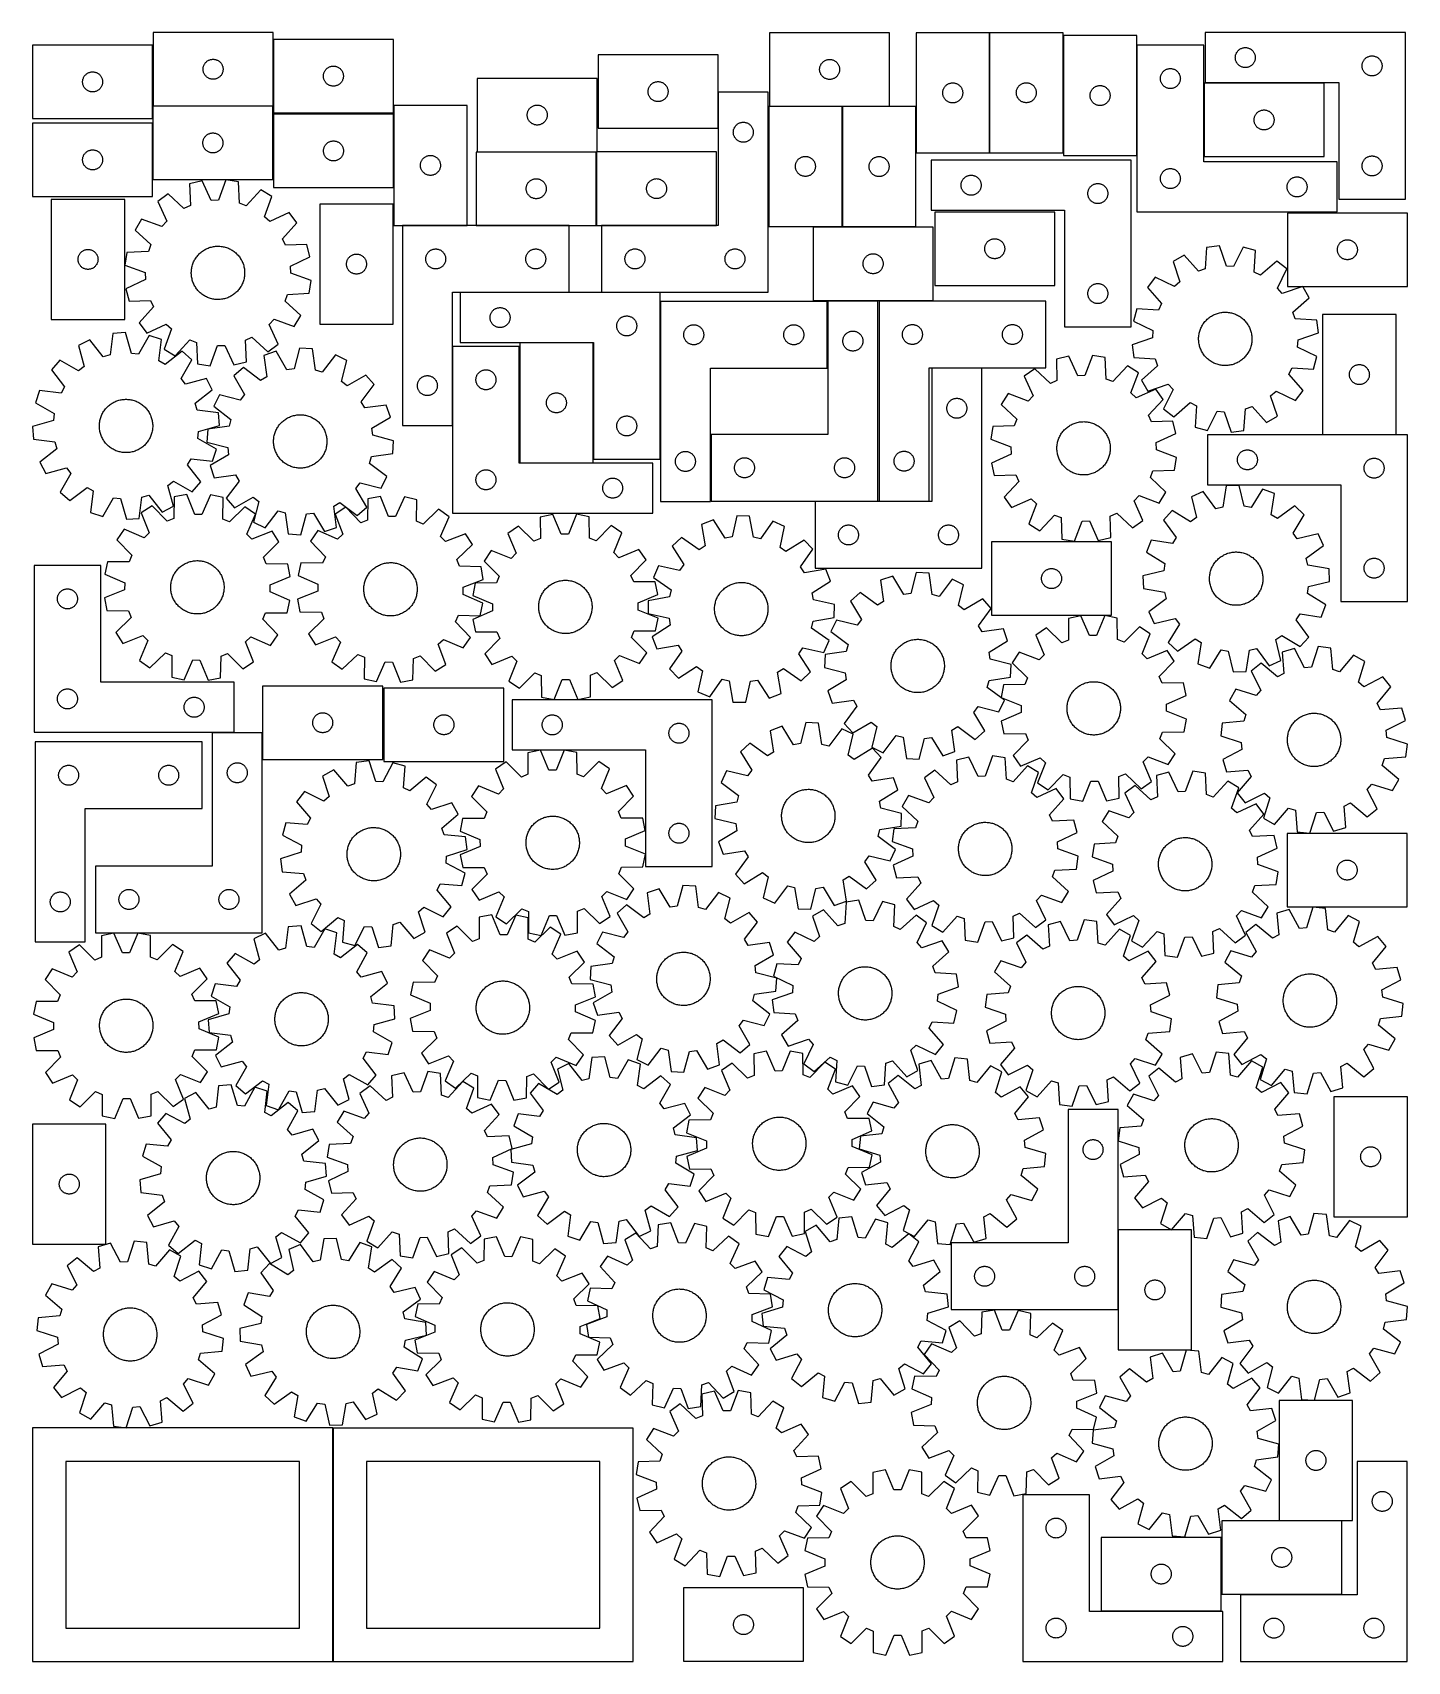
# Model space of a CAD drawing. Header units: millimetres. Extents: x 7 to 1243, y 7 to 1472.
import ezdxf

# ---------------------------------------------------------------- set-up
doc = ezdxf.new("R2010")
doc.units = ezdxf.units.MM
doc.layers.add('CUT', color=7, linetype='CONTINUOUS', true_color=0x000000)

msp = doc.modelspace()

# ---------------------------------------------------------------- linework, layer by layer
at = {"layer": 'CUT'}
for p, q in [((222.909114, 1472.333319), (114.909114, 1472.333319)), ((114.909114, 1472.333319), (114.909114, 1406.333319)), ((222.909114, 1406.333319), (222.909114, 1472.333319)), ((331.166989, 1466.163882), (223.166989, 1466.163882)), ((223.166989, 1466.163882), (223.166989, 1400.163882)), ((331.166989, 1400.163882), (331.166989, 1466.163882)), ((777.648618, 1472.179995), (669.648618, 1472.179995)), ((669.648618, 1472.179995), (669.648618, 1406.179995)), ((777.648618, 1406.179995), (777.648618, 1472.179995)), ((867.392666, 1472.075748), (801.392666, 1472.075748)), ((801.392666, 1472.075748), (801.392666, 1364.075748)), ((867.392666, 1364.075748), (867.392666, 1472.075748)), ((867.606926, 1472.233216), (867.606926, 1364.233216)), ((933.606926, 1472.233216), (867.606926, 1472.233216)), ((933.606926, 1364.233216), (933.606926, 1472.233216)), ((933.919121, 1469.676575), (933.919121, 1361.676575)), ((999.919121, 1469.676575), (933.919121, 1469.676575)), ((999.919121, 1361.676575), (999.919121, 1469.676575)), ((1241.642595, 1472.340399), (1061.642595, 1472.340399)), ((1061.642595, 1472.340399), (1061.642595, 1427.340399)), ((1241.642595, 1322.340399), (1241.642595, 1472.340399)), ((114.510312, 1460.969302), (6.510312, 1460.969302)), ((6.510312, 1460.969302), (6.510312, 1394.969302)), ((114.510312, 1394.969302), (114.510312, 1460.969302)), ((623.265378, 1452.208071), (515.265378, 1452.208071)), ((515.265378, 1452.208071), (515.265378, 1386.208071)), ((623.265378, 1386.208071), (623.265378, 1452.208071)), ((1060.17671, 1460.961489), (1000.17671, 1460.961489)), ((1000.17671, 1460.961489), (1000.17671, 1310.961489)), ((1060.17671, 1355.961489), (1060.17671, 1460.961489)), ((1088.719592, 1451.015135), (1088.815528, 1451.596212)), ((1088.815528, 1451.596212), (1088.949263, 1452.16977)), ((1088.949263, 1452.16977), (1089.120224, 1452.733354)), ((1089.120224, 1452.733354), (1089.32768, 1453.28455)), ((1089.32768, 1453.28455), (1089.570741, 1453.820997)), ((1089.570741, 1453.820997), (1089.848367, 1454.340399)), ((1089.848367, 1454.340399), (1090.159369, 1454.840531)), ((1090.159369, 1454.840531), (1090.502415, 1455.319252)), ((1090.502415, 1455.319252), (1090.876037, 1455.774511)), ((1090.876037, 1455.774511), (1091.278634, 1456.20436)), ((1091.278634, 1456.20436), (1091.708483, 1456.606957)), ((1091.708483, 1456.606957), (1092.163743, 1456.980579)), ((1092.163743, 1456.980579), (1092.642463, 1457.323626)), ((1092.642463, 1457.323626), (1093.142595, 1457.634628)), ((1093.142595, 1457.634628), (1093.661997, 1457.912254)), ((1093.661997, 1457.912254), (1094.198445, 1458.155315)), ((1094.198445, 1458.155315), (1094.74964, 1458.36277)), ((1094.74964, 1458.36277), (1095.313224, 1458.533731)), ((1095.313224, 1458.533731), (1095.886783, 1458.667467)), ((1095.886783, 1458.667467), (1096.46786, 1458.763403)), ((1096.46786, 1458.763403), (1097.053967, 1458.821129)), ((1097.053967, 1458.821129), (1097.642595, 1458.840399)), ((1097.642595, 1458.840399), (1098.231224, 1458.821129)), ((1098.231224, 1458.821129), (1098.817331, 1458.763403)), ((1098.817331, 1458.763403), (1099.398408, 1458.667467)), ((1099.398408, 1458.667467), (1099.971967, 1458.533731)), ((1099.971967, 1458.533731), (1100.535551, 1458.36277)), ((1100.535551, 1458.36277), (1101.086746, 1458.155315)), ((1101.086746, 1458.155315), (1101.623194, 1457.912254)), ((1101.623194, 1457.912254), (1102.142595, 1457.634628)), ((1102.142595, 1457.634628), (1102.642728, 1457.323626)), ((1102.642728, 1457.323626), (1103.121448, 1456.980579)), ((1103.121448, 1456.980579), (1103.576708, 1456.606957)), ((1103.576708, 1456.606957), (1104.006556, 1456.20436)), ((1104.006556, 1456.20436), (1104.409154, 1455.774511)), ((1104.409154, 1455.774511), (1104.782775, 1455.319252)), ((1104.782775, 1455.319252), (1105.125822, 1454.840531)), ((1105.125822, 1454.840531), (1105.436824, 1454.340399)), ((1105.436824, 1454.340399), (1105.71445, 1453.820997)), ((1105.71445, 1453.820997), (1105.957511, 1453.28455)), ((1105.957511, 1453.28455), (1106.164967, 1452.733354)), ((1106.164967, 1452.733354), (1106.335928, 1452.16977)), ((1106.335928, 1452.16977), (1106.469663, 1451.596212)), ((1106.469663, 1451.596212), (1106.565599, 1451.015135)), ((1209.886783, 1451.167467), (1210.46786, 1451.263403)), ((1210.46786, 1451.263403), (1211.053967, 1451.321129)), ((1211.053967, 1451.321129), (1211.642595, 1451.340399)), ((1211.642595, 1451.340399), (1212.231224, 1451.321129)), ((1212.231224, 1451.321129), (1212.817331, 1451.263403)), ((1212.817331, 1451.263403), (1213.398408, 1451.167467)), ((57.617357, 1436.491673), (58.180941, 1436.662634)), ((58.180941, 1436.662634), (58.754499, 1436.796369)), ((58.754499, 1436.796369), (59.335576, 1436.892306)), ((59.335576, 1436.892306), (59.921684, 1436.950032)), ((59.921684, 1436.950032), (60.510312, 1436.969302)), ((60.510312, 1436.969302), (61.09894, 1436.950032)), ((61.09894, 1436.950032), (61.685048, 1436.892306)), ((61.685048, 1436.892306), (62.266125, 1436.796369)), ((62.266125, 1436.796369), (62.839684, 1436.662634)), ((62.839684, 1436.662634), (63.403267, 1436.491673)), ((159.909114, 1439.333319), (159.928384, 1439.921947)), ((159.928384, 1438.74469), (159.909114, 1439.333319)), ((159.928384, 1439.921947), (159.98611, 1440.508054)), ((159.98611, 1438.158583), (159.928384, 1438.74469)), ((159.98611, 1440.508054), (160.082047, 1441.089131)), ((160.082047, 1437.577506), (159.98611, 1438.158583)), ((160.082047, 1441.089131), (160.215782, 1441.66269)), ((160.215782, 1437.003947), (160.082047, 1437.577506)), ((160.215782, 1441.66269), (160.386743, 1442.226274)), ((160.386743, 1436.440363), (160.215782, 1437.003947)), ((160.386743, 1442.226274), (160.594198, 1442.777469)), ((160.594198, 1442.777469), (160.837259, 1443.313917)), ((160.837259, 1443.313917), (161.114885, 1443.833319)), ((161.114885, 1443.833319), (161.425888, 1444.333451)), ((161.425888, 1444.333451), (161.768934, 1444.812171)), ((161.768934, 1444.812171), (162.142556, 1445.267431)), ((162.142556, 1445.267431), (162.545153, 1445.69728)), ((162.545153, 1445.69728), (162.975002, 1446.099877)), ((162.975002, 1446.099877), (163.430261, 1446.473499)), ((163.430261, 1446.473499), (163.908982, 1446.816545)), ((163.908982, 1446.816545), (164.409114, 1447.127547)), ((164.409114, 1447.127547), (164.928516, 1447.405173)), ((164.928516, 1447.405173), (165.464963, 1447.648234)), ((165.464963, 1447.648234), (166.016159, 1447.85569)), ((166.016159, 1447.85569), (166.579743, 1448.026651)), ((166.579743, 1448.026651), (167.153301, 1448.160386)), ((167.153301, 1448.160386), (167.734378, 1448.256322)), ((167.734378, 1448.256322), (168.320486, 1448.314049)), ((168.320486, 1448.314049), (168.909114, 1448.333319)), ((168.909114, 1448.333319), (169.497742, 1448.314049)), ((169.497742, 1448.314049), (170.08385, 1448.256322)), ((170.08385, 1448.256322), (170.664927, 1448.160386)), ((170.664927, 1448.160386), (171.238485, 1448.026651)), ((171.238485, 1448.026651), (171.802069, 1447.85569)), ((171.802069, 1447.85569), (172.353265, 1447.648234)), ((172.353265, 1447.648234), (172.889712, 1447.405173)), ((172.889712, 1447.405173), (173.409114, 1447.127547)), ((173.409114, 1447.127547), (173.909246, 1446.816545)), ((173.909246, 1446.816545), (174.387967, 1446.473499)), ((174.387967, 1446.473499), (174.843226, 1446.099877)), ((174.843226, 1446.099877), (175.273075, 1445.69728)), ((175.273075, 1445.69728), (175.675672, 1445.267431)), ((175.675672, 1445.267431), (176.049294, 1444.812171)), ((176.049294, 1444.812171), (176.392341, 1444.333451)), ((176.392341, 1444.333451), (176.703343, 1443.833319)), ((176.703343, 1443.833319), (176.980969, 1443.313917)), ((176.980969, 1443.313917), (177.22403, 1442.777469)), ((177.22403, 1442.777469), (177.431485, 1442.226274)), ((177.431485, 1442.226274), (177.602446, 1441.66269)), ((177.602446, 1437.003947), (177.431485, 1436.440363)), ((177.602446, 1441.66269), (177.736182, 1441.089131)), ((177.736182, 1437.577506), (177.602446, 1437.003947)), ((177.736182, 1441.089131), (177.832118, 1440.508054)), ((177.832118, 1438.158583), (177.736182, 1437.577506)), ((177.832118, 1440.508054), (177.889844, 1439.921947)), ((177.889844, 1438.74469), (177.832118, 1438.158583)), ((177.889844, 1439.921947), (177.909114, 1439.333319)), ((177.909114, 1439.333319), (177.889844, 1438.74469)), ((268.644618, 1436.056837), (268.852074, 1436.608033)), ((268.852074, 1436.608033), (269.095135, 1437.14448)), ((269.095135, 1437.14448), (269.372761, 1437.663882)), ((269.372761, 1437.663882), (269.683763, 1438.164014)), ((269.683763, 1438.164014), (270.026809, 1438.642735)), ((270.026809, 1438.642735), (270.400431, 1439.097994)), ((270.400431, 1439.097994), (270.803028, 1439.527843)), ((270.803028, 1439.527843), (271.232877, 1439.93044)), ((271.232877, 1439.93044), (271.688137, 1440.304062)), ((271.688137, 1440.304062), (272.166857, 1440.647108)), ((272.166857, 1440.647108), (272.666989, 1440.958111)), ((272.666989, 1440.958111), (273.186391, 1441.235737)), ((273.186391, 1441.235737), (273.722839, 1441.478798)), ((273.722839, 1441.478798), (274.274034, 1441.686253)), ((274.274034, 1441.686253), (274.837618, 1441.857214)), ((274.837618, 1441.857214), (275.411177, 1441.990949)), ((275.411177, 1441.990949), (275.992254, 1442.086886)), ((275.992254, 1442.086886), (276.578361, 1442.144612)), ((276.578361, 1442.144612), (277.166989, 1442.163882)), ((277.166989, 1442.163882), (277.755618, 1442.144612)), ((277.755618, 1442.144612), (278.341725, 1442.086886)), ((278.341725, 1442.086886), (278.922802, 1441.990949)), ((278.922802, 1441.990949), (279.496361, 1441.857214)), ((279.496361, 1441.857214), (280.059945, 1441.686253)), ((280.059945, 1441.686253), (280.61114, 1441.478798)), ((280.61114, 1441.478798), (281.147588, 1441.235737)), ((281.147588, 1441.235737), (281.666989, 1440.958111)), ((281.666989, 1440.958111), (282.167121, 1440.647108)), ((282.167121, 1440.647108), (282.645842, 1440.304062)), ((282.645842, 1440.304062), (283.101102, 1439.93044)), ((283.101102, 1439.93044), (283.53095, 1439.527843)), ((283.53095, 1439.527843), (283.933548, 1439.097994)), ((283.933548, 1439.097994), (284.307169, 1438.642735)), ((284.307169, 1438.642735), (284.650216, 1438.164014)), ((284.650216, 1438.164014), (284.961218, 1437.663882)), ((284.961218, 1437.663882), (285.238844, 1437.14448)), ((285.238844, 1437.14448), (285.481905, 1436.608033)), ((285.481905, 1436.608033), (285.689361, 1436.056837)), ((714.648618, 1439.179995), (714.667888, 1439.768623)), ((714.667888, 1438.591367), (714.648618, 1439.179995)), ((714.667888, 1439.768623), (714.725614, 1440.354731)), ((714.725614, 1438.005259), (714.667888, 1438.591367)), ((714.725614, 1440.354731), (714.82155, 1440.935808)), ((714.82155, 1437.424182), (714.725614, 1438.005259)), ((714.82155, 1440.935808), (714.955285, 1441.509367)), ((714.955285, 1436.850624), (714.82155, 1437.424182)), ((714.955285, 1441.509367), (715.126247, 1442.07295)), ((715.126247, 1436.28704), (714.955285, 1436.850624)), ((715.126247, 1442.07295), (715.333702, 1442.624146)), ((715.333702, 1442.624146), (715.576763, 1443.160593)), ((715.576763, 1443.160593), (715.854389, 1443.679995)), ((715.854389, 1443.679995), (716.165391, 1444.180127)), ((716.165391, 1444.180127), (716.508438, 1444.658848)), ((716.508438, 1444.658848), (716.88206, 1445.114108)), ((716.88206, 1445.114108), (717.284657, 1445.543956)), ((717.284657, 1445.543956), (717.714505, 1445.946553)), ((717.714505, 1445.946553), (718.169765, 1446.320175)), ((718.169765, 1446.320175), (718.648486, 1446.663222)), ((718.648486, 1446.663222), (719.148618, 1446.974224)), ((719.148618, 1446.974224), (719.66802, 1447.25185)), ((719.66802, 1447.25185), (720.204467, 1447.494911)), ((720.204467, 1447.494911), (720.755663, 1447.702366)), ((720.755663, 1447.702366), (721.319246, 1447.873328)), ((721.319246, 1447.873328), (721.892805, 1448.007063)), ((721.892805, 1448.007063), (722.473882, 1448.102999)), ((722.473882, 1448.102999), (723.05999, 1448.160726)), ((723.05999, 1448.160726), (723.648618, 1448.179995)), ((723.648618, 1448.179995), (724.237246, 1448.160726)), ((724.237246, 1448.160726), (724.823354, 1448.102999)), ((724.823354, 1448.102999), (725.404431, 1448.007063)), ((725.404431, 1448.007063), (725.977989, 1447.873328)), ((725.977989, 1447.873328), (726.541573, 1447.702366)), ((726.541573, 1447.702366), (727.092769, 1447.494911)), ((727.092769, 1447.494911), (727.629216, 1447.25185)), ((727.629216, 1447.25185), (728.148618, 1446.974224)), ((728.148618, 1446.974224), (728.64875, 1446.663222)), ((728.64875, 1446.663222), (729.127471, 1446.320175)), ((729.127471, 1446.320175), (729.58273, 1445.946553)), ((729.58273, 1445.946553), (730.012579, 1445.543956)), ((730.012579, 1445.543956), (730.415176, 1445.114108)), ((730.415176, 1445.114108), (730.788798, 1444.658848)), ((730.788798, 1444.658848), (731.131844, 1444.180127)), ((731.131844, 1444.180127), (731.442846, 1443.679995)), ((731.442846, 1443.679995), (731.720472, 1443.160593)), ((731.720472, 1443.160593), (731.963534, 1442.624146)), ((731.963534, 1442.624146), (732.170989, 1442.07295)), ((732.170989, 1442.07295), (732.34195, 1441.509367)), ((732.34195, 1436.850624), (732.170989, 1436.28704)), ((732.34195, 1441.509367), (732.475685, 1440.935808)), ((732.475685, 1437.424182), (732.34195, 1436.850624)), ((732.475685, 1440.935808), (732.571622, 1440.354731)), ((732.571622, 1438.005259), (732.475685, 1437.424182)), ((732.571622, 1440.354731), (732.629348, 1439.768623)), ((732.629348, 1438.591367), (732.571622, 1438.005259)), ((732.629348, 1439.768623), (732.648618, 1439.179995)), ((732.648618, 1439.179995), (732.629348, 1438.591367)), ((1023.036529, 1436.440342), (1023.410151, 1436.895602)), ((1023.410151, 1436.895602), (1023.812748, 1437.32545)), ((1023.812748, 1437.32545), (1024.242597, 1437.728048)), ((1024.242597, 1437.728048), (1024.697857, 1438.101669)), ((1024.697857, 1438.101669), (1025.176577, 1438.444716)), ((1025.176577, 1438.444716), (1025.67671, 1438.755718)), ((1025.67671, 1438.755718), (1026.196111, 1439.033344)), ((1026.196111, 1439.033344), (1026.732559, 1439.276405)), ((1026.732559, 1439.276405), (1027.283754, 1439.48386)), ((1027.283754, 1439.48386), (1027.847338, 1439.654822)), ((1027.847338, 1439.654822), (1028.420897, 1439.788557)), ((1028.420897, 1439.788557), (1029.001974, 1439.884493)), ((1029.001974, 1439.884493), (1029.588081, 1439.94222)), ((1029.588081, 1439.94222), (1030.17671, 1439.961489)), ((1030.17671, 1439.961489), (1030.765338, 1439.94222)), ((1030.765338, 1439.94222), (1031.351445, 1439.884493)), ((1031.351445, 1439.884493), (1031.932522, 1439.788557)), ((1031.932522, 1439.788557), (1032.506081, 1439.654822)), ((1032.506081, 1439.654822), (1033.069665, 1439.48386)), ((1033.069665, 1439.48386), (1033.62086, 1439.276405)), ((1033.62086, 1439.276405), (1034.157308, 1439.033344)), ((1034.157308, 1439.033344), (1034.67671, 1438.755718)), ((1034.67671, 1438.755718), (1035.176842, 1438.444716)), ((1035.176842, 1438.444716), (1035.655562, 1438.101669)), ((1035.655562, 1438.101669), (1036.110822, 1437.728048)), ((1036.110822, 1437.728048), (1036.540671, 1437.32545)), ((1036.540671, 1437.32545), (1036.943268, 1436.895602)), ((1036.943268, 1436.895602), (1037.31689, 1436.440342)), ((1088.642595, 1449.840399), (1088.661865, 1450.429027)), ((1088.661865, 1449.251771), (1088.642595, 1449.840399)), ((1088.661865, 1450.429027), (1088.719592, 1451.015135)), ((1088.719592, 1448.665663), (1088.661865, 1449.251771)), ((1088.815528, 1448.084586), (1088.719592, 1448.665663)), ((1088.949263, 1447.511028), (1088.815528, 1448.084586)), ((1089.120224, 1446.947444), (1088.949263, 1447.511028)), ((1089.32768, 1446.396248), (1089.120224, 1446.947444)), ((1089.570741, 1445.859801), (1089.32768, 1446.396248)), ((1089.848367, 1445.340399), (1089.570741, 1445.859801)), ((1090.159369, 1444.840267), (1089.848367, 1445.340399)), ((1090.502415, 1444.361546), (1090.159369, 1444.840267)), ((1090.876037, 1443.906287), (1090.502415, 1444.361546)), ((1091.278634, 1443.476438), (1090.876037, 1443.906287)), ((1091.708483, 1443.073841), (1091.278634, 1443.476438)), ((1092.163743, 1442.700219), (1091.708483, 1443.073841)), ((1092.642463, 1442.357173), (1092.163743, 1442.700219)), ((1093.142595, 1442.04617), (1092.642463, 1442.357173)), ((1093.661997, 1441.768544), (1093.142595, 1442.04617)), ((1094.198445, 1441.525483), (1093.661997, 1441.768544)), ((1094.74964, 1441.318028), (1094.198445, 1441.525483)), ((1095.313224, 1441.147067), (1094.74964, 1441.318028)), ((1095.886783, 1441.013332), (1095.313224, 1441.147067)), ((1096.46786, 1440.917395), (1095.886783, 1441.013332)), ((1097.053967, 1440.859669), (1096.46786, 1440.917395)), ((1097.642595, 1440.840399), (1097.053967, 1440.859669)), ((1098.231224, 1440.859669), (1097.642595, 1440.840399)), ((1098.817331, 1440.917395), (1098.231224, 1440.859669)), ((1099.398408, 1441.013332), (1098.817331, 1440.917395)), ((1099.971967, 1441.147067), (1099.398408, 1441.013332)), ((1100.535551, 1441.318028), (1099.971967, 1441.147067)), ((1101.086746, 1441.525483), (1100.535551, 1441.318028)), ((1101.623194, 1441.768544), (1101.086746, 1441.525483)), ((1102.142595, 1442.04617), (1101.623194, 1441.768544)), ((1102.642728, 1442.357173), (1102.142595, 1442.04617)), ((1103.121448, 1442.700219), (1102.642728, 1442.357173)), ((1103.576708, 1443.073841), (1103.121448, 1442.700219)), ((1104.006556, 1443.476438), (1103.576708, 1443.073841)), ((1104.409154, 1443.906287), (1104.006556, 1443.476438)), ((1104.782775, 1444.361546), (1104.409154, 1443.906287)), ((1105.125822, 1444.840267), (1104.782775, 1444.361546)), ((1105.436824, 1445.340399), (1105.125822, 1444.840267)), ((1105.71445, 1445.859801), (1105.436824, 1445.340399)), ((1105.957511, 1446.396248), (1105.71445, 1445.859801)), ((1106.164967, 1446.947444), (1105.957511, 1446.396248)), ((1106.335928, 1447.511028), (1106.164967, 1446.947444)), ((1106.469663, 1448.084586), (1106.335928, 1447.511028)), ((1106.565599, 1448.665663), (1106.469663, 1448.084586)), ((1106.565599, 1451.015135), (1106.623326, 1450.429027)), ((1106.623326, 1449.251771), (1106.565599, 1448.665663)), ((1106.623326, 1450.429027), (1106.642595, 1449.840399)), ((1106.642595, 1449.840399), (1106.623326, 1449.251771)), ((1202.642595, 1442.340399), (1202.661865, 1442.929027)), ((1202.661865, 1441.751771), (1202.642595, 1442.340399)), ((1202.661865, 1442.929027), (1202.719592, 1443.515135)), ((1202.719592, 1441.165663), (1202.661865, 1441.751771)), ((1202.719592, 1443.515135), (1202.815528, 1444.096212)), ((1202.815528, 1440.584586), (1202.719592, 1441.165663)), ((1202.815528, 1444.096212), (1202.949263, 1444.66977)), ((1202.949263, 1440.011028), (1202.815528, 1440.584586)), ((1202.949263, 1444.66977), (1203.120224, 1445.233354)), ((1203.120224, 1439.447444), (1202.949263, 1440.011028)), ((1203.120224, 1445.233354), (1203.32768, 1445.78455)), ((1203.32768, 1438.896248), (1203.120224, 1439.447444)), ((1203.32768, 1445.78455), (1203.570741, 1446.320997)), ((1203.570741, 1438.359801), (1203.32768, 1438.896248)), ((1203.570741, 1446.320997), (1203.848367, 1446.840399)), ((1203.848367, 1437.840399), (1203.570741, 1438.359801)), ((1203.848367, 1446.840399), (1204.159369, 1447.340531)), ((1204.159369, 1437.340267), (1203.848367, 1437.840399)), ((1204.159369, 1447.340531), (1204.502415, 1447.819252)), ((1204.502415, 1436.861546), (1204.159369, 1437.340267)), ((1204.502415, 1447.819252), (1204.876037, 1448.274511)), ((1204.876037, 1436.406287), (1204.502415, 1436.861546)), ((1204.876037, 1448.274511), (1205.278634, 1448.70436)), ((1205.278634, 1448.70436), (1205.708483, 1449.106957)), ((1205.708483, 1449.106957), (1206.163743, 1449.480579)), ((1206.163743, 1449.480579), (1206.642463, 1449.823626)), ((1206.642463, 1449.823626), (1207.142595, 1450.134628)), ((1207.142595, 1450.134628), (1207.661997, 1450.412254)), ((1207.661997, 1450.412254), (1208.198445, 1450.655315)), ((1208.198445, 1450.655315), (1208.74964, 1450.86277)), ((1208.74964, 1450.86277), (1209.313224, 1451.033731)), ((1209.313224, 1451.033731), (1209.886783, 1451.167467)), ((1213.398408, 1451.167467), (1213.971967, 1451.033731)), ((1213.971967, 1451.033731), (1214.535551, 1450.86277)), ((1214.535551, 1450.86277), (1215.086746, 1450.655315)), ((1215.086746, 1450.655315), (1215.623194, 1450.412254)), ((1215.623194, 1450.412254), (1216.142595, 1450.134628)), ((1216.142595, 1450.134628), (1216.642728, 1449.823626)), ((1216.642728, 1449.823626), (1217.121448, 1449.480579)), ((1217.121448, 1449.480579), (1217.576708, 1449.106957)), ((1217.576708, 1449.106957), (1218.006556, 1448.70436)), ((1218.006556, 1448.70436), (1218.409154, 1448.274511)), ((1218.409154, 1448.274511), (1218.782775, 1447.819252)), ((1218.782775, 1436.861546), (1218.409154, 1436.406287)), ((1218.782775, 1447.819252), (1219.125822, 1447.340531)), ((1219.125822, 1437.340267), (1218.782775, 1436.861546)), ((1219.125822, 1447.340531), (1219.436824, 1446.840399)), ((1219.436824, 1437.840399), (1219.125822, 1437.340267)), ((1219.436824, 1446.840399), (1219.71445, 1446.320997)), ((1219.71445, 1438.359801), (1219.436824, 1437.840399)), ((1219.71445, 1446.320997), (1219.957511, 1445.78455)), ((1219.957511, 1438.896248), (1219.71445, 1438.359801)), ((1219.957511, 1445.78455), (1220.164967, 1445.233354)), ((1220.164967, 1439.447444), (1219.957511, 1438.896248)), ((1220.164967, 1445.233354), (1220.335928, 1444.66977)), ((1220.335928, 1440.011028), (1220.164967, 1439.447444)), ((1220.335928, 1444.66977), (1220.469663, 1444.096212)), ((1220.469663, 1440.584586), (1220.335928, 1440.011028)), ((1220.469663, 1444.096212), (1220.565599, 1443.515135)), ((1220.565599, 1441.165663), (1220.469663, 1440.584586)), ((1220.565599, 1443.515135), (1220.623326, 1442.929027)), ((1220.623326, 1441.751771), (1220.565599, 1441.165663)), ((1220.623326, 1442.929027), (1220.642595, 1442.340399)), ((1220.642595, 1442.340399), (1220.623326, 1441.751771)), ((51.510312, 1427.969302), (51.529582, 1428.55793)), ((51.529582, 1427.380674), (51.510312, 1427.969302)), ((51.529582, 1428.55793), (51.587308, 1429.144038)), ((51.587308, 1426.794566), (51.529582, 1427.380674)), ((51.587308, 1429.144038), (51.683245, 1429.725115)), ((51.683245, 1426.213489), (51.587308, 1426.794566)), ((51.683245, 1429.725115), (51.81698, 1430.298673)), ((51.81698, 1425.63993), (51.683245, 1426.213489)), ((51.81698, 1430.298673), (51.987941, 1430.862257)), ((51.987941, 1425.076347), (51.81698, 1425.63993)), ((51.987941, 1430.862257), (52.195396, 1431.413453)), ((52.195396, 1424.525151), (51.987941, 1425.076347)), ((52.195396, 1431.413453), (52.438457, 1431.9499)), ((52.438457, 1423.988704), (52.195396, 1424.525151)), ((52.438457, 1431.9499), (52.716084, 1432.469302)), ((52.716084, 1423.469302), (52.438457, 1423.988704)), ((52.716084, 1432.469302), (53.027086, 1432.969434)), ((53.027086, 1422.96917), (52.716084, 1423.469302)), ((53.027086, 1432.969434), (53.370132, 1433.448155)), ((53.370132, 1422.490449), (53.027086, 1422.96917)), ((53.370132, 1433.448155), (53.743754, 1433.903414)), ((53.743754, 1422.03519), (53.370132, 1422.490449)), ((53.743754, 1433.903414), (54.146351, 1434.333263)), ((54.146351, 1421.605341), (53.743754, 1422.03519)), ((54.146351, 1434.333263), (54.5762, 1434.73586)), ((54.5762, 1434.73586), (55.031459, 1435.109482)), ((55.031459, 1435.109482), (55.51018, 1435.452528)), ((55.51018, 1435.452528), (56.010312, 1435.76353)), ((56.010312, 1435.76353), (56.529714, 1436.041157)), ((56.529714, 1436.041157), (57.066161, 1436.284218)), ((57.066161, 1436.284218), (57.617357, 1436.491673)), ((63.403267, 1436.491673), (63.954463, 1436.284218)), ((63.954463, 1436.284218), (64.49091, 1436.041157)), ((64.49091, 1436.041157), (65.010312, 1435.76353)), ((65.010312, 1435.76353), (65.510444, 1435.452528)), ((65.510444, 1435.452528), (65.989165, 1435.109482)), ((65.989165, 1435.109482), (66.444424, 1434.73586)), ((66.444424, 1434.73586), (66.874273, 1434.333263)), ((66.874273, 1434.333263), (67.27687, 1433.903414)), ((67.27687, 1422.03519), (66.874273, 1421.605341)), ((67.27687, 1433.903414), (67.650492, 1433.448155)), ((67.650492, 1422.490449), (67.27687, 1422.03519)), ((67.650492, 1433.448155), (67.993539, 1432.969434)), ((67.993539, 1422.96917), (67.650492, 1422.490449)), ((67.993539, 1432.969434), (68.304541, 1432.469302)), ((68.304541, 1423.469302), (67.993539, 1422.96917)), ((68.304541, 1432.469302), (68.582167, 1431.9499)), ((68.582167, 1423.988704), (68.304541, 1423.469302)), ((68.582167, 1431.9499), (68.825228, 1431.413453)), ((68.825228, 1424.525151), (68.582167, 1423.988704)), ((68.825228, 1431.413453), (69.032683, 1430.862257)), ((69.032683, 1425.076347), (68.825228, 1424.525151)), ((69.032683, 1430.862257), (69.203645, 1430.298673)), ((69.203645, 1425.63993), (69.032683, 1425.076347)), ((69.203645, 1430.298673), (69.33738, 1429.725115)), ((69.33738, 1426.213489), (69.203645, 1425.63993)), ((69.33738, 1429.725115), (69.433316, 1429.144038)), ((69.433316, 1426.794566), (69.33738, 1426.213489)), ((69.433316, 1429.144038), (69.491042, 1428.55793)), ((69.491042, 1427.380674), (69.433316, 1426.794566)), ((69.491042, 1428.55793), (69.510312, 1427.969302)), ((69.510312, 1427.969302), (69.491042, 1427.380674)), ((160.594198, 1435.889168), (160.386743, 1436.440363)), ((160.837259, 1435.35272), (160.594198, 1435.889168)), ((161.114885, 1434.833319), (160.837259, 1435.35272)), ((161.425888, 1434.333186), (161.114885, 1434.833319)), ((161.768934, 1433.854466), (161.425888, 1434.333186)), ((162.142556, 1433.399206), (161.768934, 1433.854466)), ((162.545153, 1432.969357), (162.142556, 1433.399206)), ((162.975002, 1432.56676), (162.545153, 1432.969357)), ((163.430261, 1432.193138), (162.975002, 1432.56676)), ((163.908982, 1431.850092), (163.430261, 1432.193138)), ((164.409114, 1431.53909), (163.908982, 1431.850092)), ((164.928516, 1431.261464), (164.409114, 1431.53909)), ((165.464963, 1431.018403), (164.928516, 1431.261464)), ((166.016159, 1430.810947), (165.464963, 1431.018403)), ((166.579743, 1430.639986), (166.016159, 1430.810947)), ((167.153301, 1430.506251), (166.579743, 1430.639986)), ((167.734378, 1430.410315), (167.153301, 1430.506251)), ((168.320486, 1430.352588), (167.734378, 1430.410315)), ((168.909114, 1430.333319), (168.320486, 1430.352588)), ((169.497742, 1430.352588), (168.909114, 1430.333319)), ((170.08385, 1430.410315), (169.497742, 1430.352588)), ((170.664927, 1430.506251), (170.08385, 1430.410315)), ((171.238485, 1430.639986), (170.664927, 1430.506251)), ((171.802069, 1430.810947), (171.238485, 1430.639986)), ((172.353265, 1431.018403), (171.802069, 1430.810947)), ((172.889712, 1431.261464), (172.353265, 1431.018403)), ((173.409114, 1431.53909), (172.889712, 1431.261464)), ((173.909246, 1431.850092), (173.409114, 1431.53909)), ((174.387967, 1432.193138), (173.909246, 1431.850092)), ((174.843226, 1432.56676), (174.387967, 1432.193138)), ((175.273075, 1432.969357), (174.843226, 1432.56676)), ((175.675672, 1433.399206), (175.273075, 1432.969357)), ((176.049294, 1433.854466), (175.675672, 1433.399206)), ((176.392341, 1434.333186), (176.049294, 1433.854466)), ((176.703343, 1434.833319), (176.392341, 1434.333186)), ((176.980969, 1435.35272), (176.703343, 1434.833319)), ((177.22403, 1435.889168), (176.980969, 1435.35272)), ((177.431485, 1436.440363), (177.22403, 1435.889168)), ((268.166989, 1433.163882), (268.186259, 1433.75251)), ((268.186259, 1432.575254), (268.166989, 1433.163882)), ((268.186259, 1433.75251), (268.243986, 1434.338618)), ((268.243986, 1431.989146), (268.186259, 1432.575254)), ((268.243986, 1434.338618), (268.339922, 1434.919695)), ((268.339922, 1431.408069), (268.243986, 1431.989146)), ((268.339922, 1434.919695), (268.473657, 1435.493253)), ((268.473657, 1430.834511), (268.339922, 1431.408069)), ((268.473657, 1435.493253), (268.644618, 1436.056837)), ((268.644618, 1430.270927), (268.473657, 1430.834511)), ((268.852074, 1429.719731), (268.644618, 1430.270927)), ((269.095135, 1429.183284), (268.852074, 1429.719731)), ((269.372761, 1428.663882), (269.095135, 1429.183284)), ((269.683763, 1428.16375), (269.372761, 1428.663882)), ((270.026809, 1427.685029), (269.683763, 1428.16375)), ((270.400431, 1427.22977), (270.026809, 1427.685029)), ((270.803028, 1426.799921), (270.400431, 1427.22977)), ((271.232877, 1426.397324), (270.803028, 1426.799921)), ((271.688137, 1426.023702), (271.232877, 1426.397324)), ((272.166857, 1425.680655), (271.688137, 1426.023702)), ((272.666989, 1425.369653), (272.166857, 1425.680655)), ((273.186391, 1425.092027), (272.666989, 1425.369653)), ((273.722839, 1424.848966), (273.186391, 1425.092027)), ((274.274034, 1424.641511), (273.722839, 1424.848966)), ((274.837618, 1424.470549), (274.274034, 1424.641511)), ((275.411177, 1424.336814), (274.837618, 1424.470549)), ((275.992254, 1424.240878), (275.411177, 1424.336814)), ((276.578361, 1424.183152), (275.992254, 1424.240878)), ((277.166989, 1424.163882), (276.578361, 1424.183152)), ((277.755618, 1424.183152), (277.166989, 1424.163882)), ((278.341725, 1424.240878), (277.755618, 1424.183152)), ((278.922802, 1424.336814), (278.341725, 1424.240878)), ((279.496361, 1424.470549), (278.922802, 1424.336814)), ((280.059945, 1424.641511), (279.496361, 1424.470549)), ((280.61114, 1424.848966), (280.059945, 1424.641511)), ((281.147588, 1425.092027), (280.61114, 1424.848966)), ((281.666989, 1425.369653), (281.147588, 1425.092027)), ((282.167121, 1425.680655), (281.666989, 1425.369653)), ((282.645842, 1426.023702), (282.167121, 1425.680655)), ((283.101102, 1426.397324), (282.645842, 1426.023702)), ((283.53095, 1426.799921), (283.101102, 1426.397324)), ((283.933548, 1427.22977), (283.53095, 1426.799921)), ((284.307169, 1427.685029), (283.933548, 1427.22977)), ((284.650216, 1428.16375), (284.307169, 1427.685029)), ((284.961218, 1428.663882), (284.650216, 1428.16375)), ((285.238844, 1429.183284), (284.961218, 1428.663882)), ((285.481905, 1429.719731), (285.238844, 1429.183284)), ((285.689361, 1430.270927), (285.481905, 1429.719731)), ((285.689361, 1436.056837), (285.860322, 1435.493253)), ((285.860322, 1430.834511), (285.689361, 1430.270927)), ((285.860322, 1435.493253), (285.994057, 1434.919695)), ((285.994057, 1431.408069), (285.860322, 1430.834511)), ((285.994057, 1434.919695), (286.089993, 1434.338618)), ((286.089993, 1431.989146), (285.994057, 1431.408069)), ((286.089993, 1434.338618), (286.14772, 1433.75251)), ((286.14772, 1432.575254), (286.089993, 1431.989146)), ((286.14772, 1433.75251), (286.166989, 1433.163882)), ((286.166989, 1433.163882), (286.14772, 1432.575254)), ((514.555843, 1431.143133), (406.555843, 1431.143133)), ((406.555843, 1431.143133), (406.555843, 1365.143133)), ((514.555843, 1365.143133), (514.555843, 1431.143133)), ((560.572046, 1421.537443), (560.743007, 1422.101027)), ((560.743007, 1422.101027), (560.950462, 1422.652222)), ((560.950462, 1422.652222), (561.193523, 1423.18867)), ((561.193523, 1423.18867), (561.471149, 1423.708071)), ((561.471149, 1423.708071), (561.782152, 1424.208203)), ((561.782152, 1424.208203), (562.125198, 1424.686924)), ((562.125198, 1424.686924), (562.49882, 1425.142184)), ((562.49882, 1425.142184), (562.901417, 1425.572032)), ((562.901417, 1425.572032), (563.331266, 1425.97463)), ((563.331266, 1425.97463), (563.786525, 1426.348251)), ((563.786525, 1426.348251), (564.265246, 1426.691298)), ((564.265246, 1426.691298), (564.765378, 1427.0023)), ((564.765378, 1427.0023), (565.28478, 1427.279926)), ((565.28478, 1427.279926), (565.821227, 1427.522987)), ((565.821227, 1427.522987), (566.372423, 1427.730443)), ((566.372423, 1427.730443), (566.936007, 1427.901404)), ((566.936007, 1427.901404), (567.509565, 1428.035139)), ((567.509565, 1428.035139), (568.090642, 1428.131075)), ((568.090642, 1428.131075), (568.67675, 1428.188802)), ((568.67675, 1428.188802), (569.265378, 1428.208071)), ((569.265378, 1428.208071), (569.854006, 1428.188802)), ((569.854006, 1428.188802), (570.440114, 1428.131075)), ((570.440114, 1428.131075), (571.021191, 1428.035139)), ((571.021191, 1428.035139), (571.594749, 1427.901404)), ((571.594749, 1427.901404), (572.158333, 1427.730443)), ((572.158333, 1427.730443), (572.709529, 1427.522987)), ((572.709529, 1427.522987), (573.245976, 1427.279926)), ((573.245976, 1427.279926), (573.765378, 1427.0023)), ((573.765378, 1427.0023), (574.26551, 1426.691298)), ((574.26551, 1426.691298), (574.744231, 1426.348251)), ((574.744231, 1426.348251), (575.19949, 1425.97463)), ((575.19949, 1425.97463), (575.629339, 1425.572032)), ((575.629339, 1425.572032), (576.031936, 1425.142184)), ((576.031936, 1425.142184), (576.405558, 1424.686924)), ((576.405558, 1424.686924), (576.748605, 1424.208203)), ((576.748605, 1424.208203), (577.059607, 1423.708071)), ((577.059607, 1423.708071), (577.337233, 1423.18867)), ((577.337233, 1423.18867), (577.580294, 1422.652222)), ((577.580294, 1422.652222), (577.787749, 1422.101027)), ((577.787749, 1422.101027), (577.958711, 1421.537443)), ((715.333702, 1435.735844), (715.126247, 1436.28704)), ((715.576763, 1435.199397), (715.333702, 1435.735844)), ((715.854389, 1434.679995), (715.576763, 1435.199397)), ((716.165391, 1434.179863), (715.854389, 1434.679995)), ((716.508438, 1433.701142), (716.165391, 1434.179863)), ((716.88206, 1433.245883), (716.508438, 1433.701142)), ((717.284657, 1432.816034), (716.88206, 1433.245883)), ((717.714505, 1432.413437), (717.284657, 1432.816034)), ((718.169765, 1432.039815), (717.714505, 1432.413437)), ((718.648486, 1431.696769), (718.169765, 1432.039815)), ((719.148618, 1431.385767), (718.648486, 1431.696769)), ((719.66802, 1431.108141), (719.148618, 1431.385767)), ((720.204467, 1430.865079), (719.66802, 1431.108141)), ((720.755663, 1430.657624), (720.204467, 1430.865079)), ((721.319246, 1430.486663), (720.755663, 1430.657624)), ((721.892805, 1430.352928), (721.319246, 1430.486663)), ((722.473882, 1430.256991), (721.892805, 1430.352928)), ((723.05999, 1430.199265), (722.473882, 1430.256991)), ((723.648618, 1430.179995), (723.05999, 1430.199265)), ((724.237246, 1430.199265), (723.648618, 1430.179995)), ((724.823354, 1430.256991), (724.237246, 1430.199265)), ((725.404431, 1430.352928), (724.823354, 1430.256991)), ((725.977989, 1430.486663), (725.404431, 1430.352928)), ((726.541573, 1430.657624), (725.977989, 1430.486663)), ((727.092769, 1430.865079), (726.541573, 1430.657624)), ((727.629216, 1431.108141), (727.092769, 1430.865079)), ((728.148618, 1431.385767), (727.629216, 1431.108141)), ((728.64875, 1431.696769), (728.148618, 1431.385767)), ((729.127471, 1432.039815), (728.64875, 1431.696769)), ((729.58273, 1432.413437), (729.127471, 1432.039815)), ((730.012579, 1432.816034), (729.58273, 1432.413437)), ((730.415176, 1433.245883), (730.012579, 1432.816034)), ((730.788798, 1433.701142), (730.415176, 1433.245883)), ((731.131844, 1434.179863), (730.788798, 1433.701142)), ((731.442846, 1434.679995), (731.131844, 1434.179863)), ((731.720472, 1435.199397), (731.442846, 1434.679995)), ((731.963534, 1435.735844), (731.720472, 1435.199397)), ((732.170989, 1436.28704), (731.963534, 1435.735844)), ((826.077751, 1421.519899), (826.320812, 1422.056346)), ((826.320812, 1422.056346), (826.598438, 1422.575748)), ((826.598438, 1422.575748), (826.90944, 1423.07588)), ((826.90944, 1423.07588), (827.252486, 1423.554601)), ((827.252486, 1423.554601), (827.626108, 1424.00986)), ((827.626108, 1424.00986), (828.028705, 1424.439709)), ((828.028705, 1424.439709), (828.458554, 1424.842306)), ((828.458554, 1424.842306), (828.913814, 1425.215928)), ((828.913814, 1425.215928), (829.392534, 1425.558974)), ((829.392534, 1425.558974), (829.892666, 1425.869976)), ((829.892666, 1425.869976), (830.412068, 1426.147602)), ((830.412068, 1426.147602), (830.948516, 1426.390664)), ((830.948516, 1426.390664), (831.499711, 1426.598119)), ((831.499711, 1426.598119), (832.063295, 1426.76908)), ((832.063295, 1426.76908), (832.636854, 1426.902815)), ((832.636854, 1426.902815), (833.217931, 1426.998752)), ((833.217931, 1426.998752), (833.804038, 1427.056478)), ((833.804038, 1427.056478), (834.392666, 1427.075748)), ((834.392666, 1427.075748), (834.981295, 1427.056478)), ((834.981295, 1427.056478), (835.567402, 1426.998752)), ((835.567402, 1426.998752), (836.148479, 1426.902815)), ((836.148479, 1426.902815), (836.722038, 1426.76908)), ((836.722038, 1426.76908), (837.285622, 1426.598119)), ((837.285622, 1426.598119), (837.836817, 1426.390664)), ((837.836817, 1426.390664), (838.373265, 1426.147602)), ((838.373265, 1426.147602), (838.892666, 1425.869976)), ((838.892666, 1425.869976), (839.392799, 1425.558974)), ((839.392799, 1425.558974), (839.871519, 1425.215928)), ((839.871519, 1425.215928), (840.326779, 1424.842306)), ((840.326779, 1424.842306), (840.756628, 1424.439709)), ((840.756628, 1424.439709), (841.159225, 1424.00986)), ((841.159225, 1424.00986), (841.532847, 1423.554601)), ((841.532847, 1423.554601), (841.875893, 1423.07588)), ((841.875893, 1423.07588), (842.186895, 1422.575748)), ((842.186895, 1422.575748), (842.464521, 1422.056346)), ((842.464521, 1422.056346), (842.707582, 1421.519899)), ((892.29201, 1421.677367), (892.535071, 1422.213814)), ((892.535071, 1422.213814), (892.812697, 1422.733216)), ((892.812697, 1422.733216), (893.123699, 1423.233348)), ((893.123699, 1423.233348), (893.466746, 1423.712068)), ((893.466746, 1423.712068), (893.840367, 1424.167328)), ((893.840367, 1424.167328), (894.242965, 1424.597177)), ((894.242965, 1424.597177), (894.672813, 1424.999774)), ((894.672813, 1424.999774), (895.128073, 1425.373396)), ((895.128073, 1425.373396), (895.606794, 1425.716442)), ((895.606794, 1425.716442), (896.106926, 1426.027444)), ((896.106926, 1426.027444), (896.626327, 1426.30507)), ((896.626327, 1426.30507), (897.162775, 1426.548131)), ((897.162775, 1426.548131), (897.713971, 1426.755587)), ((897.713971, 1426.755587), (898.277554, 1426.926548)), ((898.277554, 1426.926548), (898.851113, 1427.060283)), ((898.851113, 1427.060283), (899.43219, 1427.156219)), ((899.43219, 1427.156219), (900.018298, 1427.213946)), ((900.018298, 1427.213946), (900.606926, 1427.233216)), ((900.606926, 1427.233216), (901.195554, 1427.213946)), ((901.195554, 1427.213946), (901.781661, 1427.156219)), ((901.781661, 1427.156219), (902.362739, 1427.060283)), ((902.362739, 1427.060283), (902.936297, 1426.926548)), ((902.936297, 1426.926548), (903.499881, 1426.755587)), ((903.499881, 1426.755587), (904.051077, 1426.548131)), ((904.051077, 1426.548131), (904.587524, 1426.30507)), ((904.587524, 1426.30507), (905.106926, 1426.027444)), ((905.106926, 1426.027444), (905.607058, 1425.716442)), ((905.607058, 1425.716442), (906.085779, 1425.373396)), ((906.085779, 1425.373396), (906.541038, 1424.999774)), ((906.541038, 1424.999774), (906.970887, 1424.597177)), ((906.970887, 1424.597177), (907.373484, 1424.167328)), ((907.373484, 1424.167328), (907.747106, 1423.712068)), ((907.747106, 1423.712068), (908.090152, 1423.233348)), ((908.090152, 1423.233348), (908.401154, 1422.733216)), ((908.401154, 1422.733216), (908.67878, 1422.213814)), ((908.67878, 1422.213814), (908.921841, 1421.677367)), ((960.152562, 1421.610687), (960.555159, 1422.040536)), ((960.555159, 1422.040536), (960.985008, 1422.443133)), ((960.985008, 1422.443133), (961.440268, 1422.816755)), ((961.440268, 1422.816755), (961.918988, 1423.159802)), ((961.918988, 1423.159802), (962.419121, 1423.470804)), ((962.419121, 1423.470804), (962.938522, 1423.74843)), ((962.938522, 1423.74843), (963.47497, 1423.991491)), ((963.47497, 1423.991491), (964.026165, 1424.198946)), ((964.026165, 1424.198946), (964.589749, 1424.369907)), ((964.589749, 1424.369907), (965.163308, 1424.503643)), ((965.163308, 1424.503643), (965.744385, 1424.599579)), ((965.744385, 1424.599579), (966.330492, 1424.657305)), ((966.330492, 1424.657305), (966.919121, 1424.676575)), ((966.919121, 1424.676575), (967.507749, 1424.657305)), ((967.507749, 1424.657305), (968.093856, 1424.599579)), ((968.093856, 1424.599579), (968.674933, 1424.503643)), ((968.674933, 1424.503643), (969.248492, 1424.369907)), ((969.248492, 1424.369907), (969.812076, 1424.198946)), ((969.812076, 1424.198946), (970.363271, 1423.991491)), ((970.363271, 1423.991491), (970.899719, 1423.74843)), ((970.899719, 1423.74843), (971.419121, 1423.470804)), ((971.419121, 1423.470804), (971.919253, 1423.159802)), ((971.919253, 1423.159802), (972.397973, 1422.816755)), ((972.397973, 1422.816755), (972.853233, 1422.443133)), ((972.853233, 1422.443133), (973.283082, 1422.040536)), ((973.283082, 1422.040536), (973.685679, 1421.610687)), ((1021.17671, 1430.961489), (1021.195979, 1431.550117)), ((1021.195979, 1430.372861), (1021.17671, 1430.961489)), ((1021.195979, 1431.550117), (1021.253706, 1432.136225)), ((1021.253706, 1429.786754), (1021.195979, 1430.372861)), ((1021.253706, 1432.136225), (1021.349642, 1432.717302)), ((1021.349642, 1429.205676), (1021.253706, 1429.786754)), ((1021.349642, 1432.717302), (1021.483377, 1433.290861)), ((1021.483377, 1428.632118), (1021.349642, 1429.205676)), ((1021.483377, 1433.290861), (1021.654338, 1433.854444)), ((1021.654338, 1428.068534), (1021.483377, 1428.632118)), ((1021.654338, 1433.854444), (1021.861794, 1434.40564)), ((1021.861794, 1427.517338), (1021.654338, 1428.068534)), ((1021.861794, 1434.40564), (1022.104855, 1434.942087)), ((1022.104855, 1426.980891), (1021.861794, 1427.517338)), ((1022.104855, 1434.942087), (1022.382481, 1435.461489)), ((1022.382481, 1426.461489), (1022.104855, 1426.980891)), ((1022.382481, 1435.461489), (1022.693483, 1435.961621)), ((1022.693483, 1425.961357), (1022.382481, 1426.461489)), ((1022.693483, 1435.961621), (1023.036529, 1436.440342)), ((1023.036529, 1425.482636), (1022.693483, 1425.961357)), ((1023.410151, 1425.027377), (1023.036529, 1425.482636)), ((1023.812748, 1424.597528), (1023.410151, 1425.027377)), ((1024.242597, 1424.194931), (1023.812748, 1424.597528)), ((1024.697857, 1423.821309), (1024.242597, 1424.194931)), ((1025.176577, 1423.478263), (1024.697857, 1423.821309)), ((1025.67671, 1423.167261), (1025.176577, 1423.478263)), ((1026.196111, 1422.889635), (1025.67671, 1423.167261)), ((1026.732559, 1422.646573), (1026.196111, 1422.889635)), ((1027.283754, 1422.439118), (1026.732559, 1422.646573)), ((1027.847338, 1422.268157), (1027.283754, 1422.439118)), ((1028.420897, 1422.134422), (1027.847338, 1422.268157)), ((1029.001974, 1422.038485), (1028.420897, 1422.134422)), ((1029.588081, 1421.980759), (1029.001974, 1422.038485)), ((1030.17671, 1421.961489), (1029.588081, 1421.980759)), ((1030.765338, 1421.980759), (1030.17671, 1421.961489)), ((1031.351445, 1422.038485), (1030.765338, 1421.980759)), ((1031.932522, 1422.134422), (1031.351445, 1422.038485)), ((1032.506081, 1422.268157), (1031.932522, 1422.134422)), ((1033.069665, 1422.439118), (1032.506081, 1422.268157)), ((1033.62086, 1422.646573), (1033.069665, 1422.439118)), ((1034.157308, 1422.889635), (1033.62086, 1422.646573)), ((1034.67671, 1423.167261), (1034.157308, 1422.889635)), ((1035.176842, 1423.478263), (1034.67671, 1423.167261)), ((1035.655562, 1423.821309), (1035.176842, 1423.478263)), ((1036.110822, 1424.194931), (1035.655562, 1423.821309)), ((1036.540671, 1424.597528), (1036.110822, 1424.194931)), ((1036.943268, 1425.027377), (1036.540671, 1424.597528)), ((1037.31689, 1425.482636), (1036.943268, 1425.027377)), ((1037.31689, 1436.440342), (1037.659936, 1435.961621)), ((1037.659936, 1425.961357), (1037.31689, 1425.482636)), ((1037.659936, 1435.961621), (1037.970938, 1435.461489)), ((1037.970938, 1426.461489), (1037.659936, 1425.961357)), ((1037.970938, 1435.461489), (1038.248564, 1434.942087)), ((1038.248564, 1426.980891), (1037.970938, 1426.461489)), ((1038.248564, 1434.942087), (1038.491625, 1434.40564)), ((1038.491625, 1427.517338), (1038.248564, 1426.980891)), ((1038.491625, 1434.40564), (1038.699081, 1433.854444)), ((1038.699081, 1428.068534), (1038.491625, 1427.517338)), ((1038.699081, 1433.854444), (1038.870042, 1433.290861)), ((1038.870042, 1428.632118), (1038.699081, 1428.068534)), ((1038.870042, 1433.290861), (1039.003777, 1432.717302)), ((1039.003777, 1429.205676), (1038.870042, 1428.632118)), ((1039.003777, 1432.717302), (1039.099713, 1432.136225)), ((1039.099713, 1429.786754), (1039.003777, 1429.205676)), ((1039.099713, 1432.136225), (1039.15744, 1431.550117)), ((1039.15744, 1430.372861), (1039.099713, 1429.786754)), ((1039.15744, 1431.550117), (1039.17671, 1430.961489)), ((1039.17671, 1430.961489), (1039.15744, 1430.372861)), ((1168.473386, 1426.692691), (1060.473386, 1426.692691)), ((1060.473386, 1426.692691), (1060.473386, 1360.692691)), ((1061.642595, 1427.340399), (1181.642595, 1427.340399)), ((1168.473386, 1360.692691), (1168.473386, 1426.692691)), ((1181.642595, 1427.340399), (1181.642595, 1322.340399)), ((1205.278634, 1435.976438), (1204.876037, 1436.406287)), ((1205.708483, 1435.573841), (1205.278634, 1435.976438)), ((1206.163743, 1435.200219), (1205.708483, 1435.573841)), ((1206.642463, 1434.857173), (1206.163743, 1435.200219)), ((1207.142595, 1434.54617), (1206.642463, 1434.857173)), ((1207.661997, 1434.268544), (1207.142595, 1434.54617)), ((1208.198445, 1434.025483), (1207.661997, 1434.268544)), ((1208.74964, 1433.818028), (1208.198445, 1434.025483)), ((1209.313224, 1433.647067), (1208.74964, 1433.818028)), ((1209.886783, 1433.513332), (1209.313224, 1433.647067)), ((1210.46786, 1433.417395), (1209.886783, 1433.513332)), ((1211.053967, 1433.359669), (1210.46786, 1433.417395)), ((1211.642595, 1433.340399), (1211.053967, 1433.359669)), ((1212.231224, 1433.359669), (1211.642595, 1433.340399)), ((1212.817331, 1433.417395), (1212.231224, 1433.359669)), ((1213.398408, 1433.513332), (1212.817331, 1433.417395)), ((1213.971967, 1433.647067), (1213.398408, 1433.513332)), ((1214.535551, 1433.818028), (1213.971967, 1433.647067)), ((1215.086746, 1434.025483), (1214.535551, 1433.818028)), ((1215.623194, 1434.268544), (1215.086746, 1434.025483)), ((1216.142595, 1434.54617), (1215.623194, 1434.268544)), ((1216.642728, 1434.857173), (1216.142595, 1434.54617)), ((1217.121448, 1435.200219), (1216.642728, 1434.857173)), ((1217.576708, 1435.573841), (1217.121448, 1435.200219)), ((1218.006556, 1435.976438), (1217.576708, 1435.573841)), ((1218.409154, 1436.406287), (1218.006556, 1435.976438)), ((54.5762, 1421.202744), (54.146351, 1421.605341)), ((55.031459, 1420.829122), (54.5762, 1421.202744)), ((55.51018, 1420.486075), (55.031459, 1420.829122)), ((56.010312, 1420.175073), (55.51018, 1420.486075)), ((56.529714, 1419.897447), (56.010312, 1420.175073)), ((57.066161, 1419.654386), (56.529714, 1419.897447)), ((57.617357, 1419.446931), (57.066161, 1419.654386)), ((58.180941, 1419.275969), (57.617357, 1419.446931)), ((58.754499, 1419.142234), (58.180941, 1419.275969)), ((59.335576, 1419.046298), (58.754499, 1419.142234)), ((59.921684, 1418.988572), (59.335576, 1419.046298)), ((60.510312, 1418.969302), (59.921684, 1418.988572)), ((61.09894, 1418.988572), (60.510312, 1418.969302)), ((61.685048, 1419.046298), (61.09894, 1418.988572)), ((62.266125, 1419.142234), (61.685048, 1419.046298)), ((62.839684, 1419.275969), (62.266125, 1419.142234)), ((63.403267, 1419.446931), (62.839684, 1419.275969)), ((63.954463, 1419.654386), (63.403267, 1419.446931)), ((64.49091, 1419.897447), (63.954463, 1419.654386)), ((65.010312, 1420.175073), (64.49091, 1419.897447)), ((65.510444, 1420.486075), (65.010312, 1420.175073)), ((65.989165, 1420.829122), (65.510444, 1420.486075)), ((66.444424, 1421.202744), (65.989165, 1420.829122)), ((66.874273, 1421.605341), (66.444424, 1421.202744)), ((560.265378, 1419.208071), (560.284648, 1419.7967)), ((560.284648, 1418.619443), (560.265378, 1419.208071)), ((560.284648, 1419.7967), (560.342374, 1420.382807)), ((560.342374, 1418.033336), (560.284648, 1418.619443)), ((560.342374, 1420.382807), (560.438311, 1420.963884)), ((560.438311, 1417.452258), (560.342374, 1418.033336)), ((560.438311, 1420.963884), (560.572046, 1421.537443)), ((560.572046, 1416.8787), (560.438311, 1417.452258)), ((560.743007, 1416.315116), (560.572046, 1416.8787)), ((560.950462, 1415.76392), (560.743007, 1416.315116)), ((561.193523, 1415.227473), (560.950462, 1415.76392)), ((561.471149, 1414.708071), (561.193523, 1415.227473)), ((561.782152, 1414.207939), (561.471149, 1414.708071)), ((562.125198, 1413.729219), (561.782152, 1414.207939)), ((562.49882, 1413.273959), (562.125198, 1413.729219)), ((562.901417, 1412.84411), (562.49882, 1413.273959)), ((563.331266, 1412.441513), (562.901417, 1412.84411)), ((563.786525, 1412.067891), (563.331266, 1412.441513)), ((564.265246, 1411.724845), (563.786525, 1412.067891)), ((564.765378, 1411.413843), (564.265246, 1411.724845)), ((565.28478, 1411.136217), (564.765378, 1411.413843)), ((565.821227, 1410.893156), (565.28478, 1411.136217)), ((566.372423, 1410.6857), (565.821227, 1410.893156)), ((566.936007, 1410.514739), (566.372423, 1410.6857)), ((567.509565, 1410.381004), (566.936007, 1410.514739)), ((568.090642, 1410.285068), (567.509565, 1410.381004)), ((568.67675, 1410.227341), (568.090642, 1410.285068)), ((569.265378, 1410.208071), (568.67675, 1410.227341)), ((569.854006, 1410.227341), (569.265378, 1410.208071)), ((570.440114, 1410.285068), (569.854006, 1410.227341)), ((571.021191, 1410.381004), (570.440114, 1410.285068)), ((571.594749, 1410.514739), (571.021191, 1410.381004)), ((572.158333, 1410.6857), (571.594749, 1410.514739)), ((572.709529, 1410.893156), (572.158333, 1410.6857)), ((573.245976, 1411.136217), (572.709529, 1410.893156)), ((573.765378, 1411.413843), (573.245976, 1411.136217)), ((574.26551, 1411.724845), (573.765378, 1411.413843)), ((574.744231, 1412.067891), (574.26551, 1411.724845)), ((575.19949, 1412.441513), (574.744231, 1412.067891)), ((575.629339, 1412.84411), (575.19949, 1412.441513)), ((576.031936, 1413.273959), (575.629339, 1412.84411)), ((576.405558, 1413.729219), (576.031936, 1413.273959)), ((576.748605, 1414.207939), (576.405558, 1413.729219)), ((577.059607, 1414.708071), (576.748605, 1414.207939)), ((577.337233, 1415.227473), (577.059607, 1414.708071)), ((577.580294, 1415.76392), (577.337233, 1415.227473)), ((577.787749, 1416.315116), (577.580294, 1415.76392)), ((577.958711, 1416.8787), (577.787749, 1416.315116)), ((577.958711, 1421.537443), (578.092446, 1420.963884)), ((578.092446, 1417.452258), (577.958711, 1416.8787)), ((578.092446, 1420.963884), (578.188382, 1420.382807)), ((578.188382, 1418.033336), (578.092446, 1417.452258)), ((578.188382, 1420.382807), (578.246108, 1419.7967)), ((578.246108, 1418.619443), (578.188382, 1418.033336)), ((578.246108, 1419.7967), (578.265378, 1419.208071)), ((578.265378, 1419.208071), (578.246108, 1418.619443)), ((668.476132, 1418.661197), (623.476132, 1418.661197)), ((623.476132, 1418.661197), (623.476132, 1298.661197)), ((668.476132, 1238.661197), (668.476132, 1418.661197)), ((825.392666, 1418.075748), (825.411936, 1418.664376)), ((825.411936, 1417.48712), (825.392666, 1418.075748)), ((825.411936, 1418.664376), (825.469663, 1419.250484)), ((825.469663, 1416.901012), (825.411936, 1417.48712)), ((825.469663, 1419.250484), (825.565599, 1419.831561)), ((825.565599, 1416.319935), (825.469663, 1416.901012)), ((825.565599, 1419.831561), (825.699334, 1420.405119)), ((825.699334, 1415.746376), (825.565599, 1416.319935)), ((825.699334, 1420.405119), (825.870295, 1420.968703)), ((825.870295, 1415.182793), (825.699334, 1415.746376)), ((825.870295, 1420.968703), (826.077751, 1421.519899)), ((826.077751, 1414.631597), (825.870295, 1415.182793)), ((826.320812, 1414.09515), (826.077751, 1414.631597)), ((826.598438, 1413.575748), (826.320812, 1414.09515)), ((826.90944, 1413.075616), (826.598438, 1413.575748)), ((827.252486, 1412.596895), (826.90944, 1413.075616)), ((827.626108, 1412.141635), (827.252486, 1412.596895)), ((828.028705, 1411.711787), (827.626108, 1412.141635)), ((828.458554, 1411.30919), (828.028705, 1411.711787)), ((828.913814, 1410.935568), (828.458554, 1411.30919)), ((829.392534, 1410.592521), (828.913814, 1410.935568)), ((829.892666, 1410.281519), (829.392534, 1410.592521)), ((830.412068, 1410.003893), (829.892666, 1410.281519)), ((830.948516, 1409.760832), (830.412068, 1410.003893)), ((831.499711, 1409.553377), (830.948516, 1409.760832)), ((832.063295, 1409.382415), (831.499711, 1409.553377)), ((832.636854, 1409.24868), (832.063295, 1409.382415)), ((833.217931, 1409.152744), (832.636854, 1409.24868)), ((833.804038, 1409.095018), (833.217931, 1409.152744)), ((834.392666, 1409.075748), (833.804038, 1409.095018)), ((834.981295, 1409.095018), (834.392666, 1409.075748)), ((835.567402, 1409.152744), (834.981295, 1409.095018)), ((836.148479, 1409.24868), (835.567402, 1409.152744)), ((836.722038, 1409.382415), (836.148479, 1409.24868)), ((837.285622, 1409.553377), (836.722038, 1409.382415)), ((837.836817, 1409.760832), (837.285622, 1409.553377)), ((838.373265, 1410.003893), (837.836817, 1409.760832)), ((838.892666, 1410.281519), (838.373265, 1410.003893)), ((839.392799, 1410.592521), (838.892666, 1410.281519)), ((839.871519, 1410.935568), (839.392799, 1410.592521)), ((840.326779, 1411.30919), (839.871519, 1410.935568)), ((840.756628, 1411.711787), (840.326779, 1411.30919)), ((841.159225, 1412.141635), (840.756628, 1411.711787)), ((841.532847, 1412.596895), (841.159225, 1412.141635)), ((841.875893, 1413.075616), (841.532847, 1412.596895)), ((842.186895, 1413.575748), (841.875893, 1413.075616)), ((842.464521, 1414.09515), (842.186895, 1413.575748)), ((842.707582, 1414.631597), (842.464521, 1414.09515)), ((842.707582, 1421.519899), (842.915038, 1420.968703)), ((842.915038, 1415.182793), (842.707582, 1414.631597)), ((842.915038, 1420.968703), (843.085999, 1420.405119)), ((843.085999, 1415.746376), (842.915038, 1415.182793)), ((843.085999, 1420.405119), (843.219734, 1419.831561)), ((843.219734, 1416.319935), (843.085999, 1415.746376)), ((843.219734, 1419.831561), (843.31567, 1419.250484)), ((843.31567, 1416.901012), (843.219734, 1416.319935)), ((843.31567, 1419.250484), (843.373397, 1418.664376)), ((843.373397, 1417.48712), (843.31567, 1416.901012)), ((843.373397, 1418.664376), (843.392666, 1418.075748)), ((843.392666, 1418.075748), (843.373397, 1417.48712)), ((891.606926, 1418.233216), (891.626195, 1418.821844)), ((891.626195, 1417.644587), (891.606926, 1418.233216)), ((891.626195, 1418.821844), (891.683922, 1419.407951)), ((891.683922, 1417.05848), (891.626195, 1417.644587)), ((891.683922, 1419.407951), (891.779858, 1419.989029)), ((891.779858, 1416.477403), (891.683922, 1417.05848)), ((891.779858, 1419.989029), (891.913593, 1420.562587)), ((891.913593, 1415.903844), (891.779858, 1416.477403)), ((891.913593, 1420.562587), (892.084555, 1421.126171)), ((892.084555, 1415.34026), (891.913593, 1415.903844)), ((892.084555, 1421.126171), (892.29201, 1421.677367)), ((892.29201, 1414.789065), (892.084555, 1415.34026)), ((892.535071, 1414.252617), (892.29201, 1414.789065)), ((892.812697, 1413.733216), (892.535071, 1414.252617)), ((893.123699, 1413.233084), (892.812697, 1413.733216)), ((893.466746, 1412.754363), (893.123699, 1413.233084)), ((893.840367, 1412.299103), (893.466746, 1412.754363)), ((894.242965, 1411.869255), (893.840367, 1412.299103)), ((894.672813, 1411.466657), (894.242965, 1411.869255)), ((895.128073, 1411.093036), (894.672813, 1411.466657)), ((895.606794, 1410.749989), (895.128073, 1411.093036)), ((896.106926, 1410.438987), (895.606794, 1410.749989)), ((896.626327, 1410.161361), (896.106926, 1410.438987)), ((897.162775, 1409.9183), (896.626327, 1410.161361)), ((897.713971, 1409.710844), (897.162775, 1409.9183)), ((898.277554, 1409.539883), (897.713971, 1409.710844)), ((898.851113, 1409.406148), (898.277554, 1409.539883)), ((899.43219, 1409.310212), (898.851113, 1409.406148)), ((900.018298, 1409.252485), (899.43219, 1409.310212)), ((900.606926, 1409.233216), (900.018298, 1409.252485)), ((901.195554, 1409.252485), (900.606926, 1409.233216)), ((901.781661, 1409.310212), (901.195554, 1409.252485)), ((902.362739, 1409.406148), (901.781661, 1409.310212)), ((902.936297, 1409.539883), (902.362739, 1409.406148)), ((903.499881, 1409.710844), (902.936297, 1409.539883)), ((904.051077, 1409.9183), (903.499881, 1409.710844)), ((904.587524, 1410.161361), (904.051077, 1409.9183)), ((905.106926, 1410.438987), (904.587524, 1410.161361)), ((905.607058, 1410.749989), (905.106926, 1410.438987)), ((906.085779, 1411.093036), (905.607058, 1410.749989)), ((906.541038, 1411.466657), (906.085779, 1411.093036)), ((906.970887, 1411.869255), (906.541038, 1411.466657)), ((907.373484, 1412.299103), (906.970887, 1411.869255)), ((907.747106, 1412.754363), (907.373484, 1412.299103)), ((908.090152, 1413.233084), (907.747106, 1412.754363)), ((908.401154, 1413.733216), (908.090152, 1413.233084)), ((908.67878, 1414.252617), (908.401154, 1413.733216)), ((908.921841, 1414.789065), (908.67878, 1414.252617)), ((908.921841, 1421.677367), (909.129297, 1421.126171)), ((909.129297, 1415.34026), (908.921841, 1414.789065)), ((909.129297, 1421.126171), (909.300258, 1420.562587)), ((909.300258, 1415.903844), (909.129297, 1415.34026)), ((909.300258, 1420.562587), (909.433993, 1419.989029)), ((909.433993, 1416.477403), (909.300258, 1415.903844)), ((909.433993, 1419.989029), (909.529929, 1419.407951)), ((909.529929, 1417.05848), (909.433993, 1416.477403)), ((909.529929, 1419.407951), (909.587656, 1418.821844)), ((909.587656, 1417.644587), (909.529929, 1417.05848)), ((909.587656, 1418.821844), (909.606926, 1418.233216)), ((909.606926, 1418.233216), (909.587656, 1417.644587)), ((957.919121, 1415.676575), (957.93839, 1416.265203)), ((957.93839, 1415.087947), (957.919121, 1415.676575)), ((957.93839, 1416.265203), (957.996117, 1416.851311)), ((957.996117, 1414.501839), (957.93839, 1415.087947)), ((957.996117, 1416.851311), (958.092053, 1417.432388)), ((958.092053, 1413.920762), (957.996117, 1414.501839)), ((958.092053, 1417.432388), (958.225788, 1418.005946)), ((958.225788, 1413.347204), (958.092053, 1413.920762)), ((958.225788, 1418.005946), (958.396749, 1418.56953)), ((958.396749, 1412.78362), (958.225788, 1413.347204)), ((958.396749, 1418.56953), (958.604205, 1419.120726)), ((958.604205, 1412.232424), (958.396749, 1412.78362)), ((958.604205, 1419.120726), (958.847266, 1419.657173)), ((958.847266, 1411.695977), (958.604205, 1412.232424)), ((958.847266, 1419.657173), (959.124892, 1420.176575)), ((959.124892, 1411.176575), (958.847266, 1411.695977)), ((959.124892, 1420.176575), (959.435894, 1420.676707)), ((959.435894, 1410.676443), (959.124892, 1411.176575)), ((959.435894, 1420.676707), (959.77894, 1421.155428)), ((959.77894, 1410.197722), (959.435894, 1410.676443)), ((959.77894, 1421.155428), (960.152562, 1421.610687)), ((960.152562, 1409.742463), (959.77894, 1410.197722)), ((960.555159, 1409.312614), (960.152562, 1409.742463)), ((960.985008, 1408.910017), (960.555159, 1409.312614)), ((961.440268, 1408.536395), (960.985008, 1408.910017)), ((961.918988, 1408.193348), (961.440268, 1408.536395)), ((962.419121, 1407.882346), (961.918988, 1408.193348)), ((962.938522, 1407.60472), (962.419121, 1407.882346)), ((963.47497, 1407.361659), (962.938522, 1407.60472)), ((964.026165, 1407.154204), (963.47497, 1407.361659)), ((970.363271, 1407.361659), (969.812076, 1407.154204)), ((970.899719, 1407.60472), (970.363271, 1407.361659)), ((971.419121, 1407.882346), (970.899719, 1407.60472)), ((971.919253, 1408.193348), (971.419121, 1407.882346)), ((972.397973, 1408.536395), (971.919253, 1408.193348)), ((972.853233, 1408.910017), (972.397973, 1408.536395)), ((973.283082, 1409.312614), (972.853233, 1408.910017)), ((973.685679, 1409.742463), (973.283082, 1409.312614)), ((973.685679, 1421.610687), (974.059301, 1421.155428)), ((974.059301, 1410.197722), (973.685679, 1409.742463)), ((974.059301, 1421.155428), (974.402347, 1420.676707)), ((974.402347, 1410.676443), (974.059301, 1410.197722)), ((974.402347, 1420.676707), (974.713349, 1420.176575)), ((974.713349, 1411.176575), (974.402347, 1410.676443)), ((974.713349, 1420.176575), (974.990975, 1419.657173)), ((974.990975, 1411.695977), (974.713349, 1411.176575)), ((974.990975, 1419.657173), (975.234036, 1419.120726)), ((975.234036, 1412.232424), (974.990975, 1411.695977)), ((975.234036, 1419.120726), (975.441492, 1418.56953)), ((975.441492, 1412.78362), (975.234036, 1412.232424)), ((975.441492, 1418.56953), (975.612453, 1418.005946)), ((975.612453, 1413.347204), (975.441492, 1412.78362)), ((975.612453, 1418.005946), (975.746188, 1417.432388)), ((975.746188, 1413.920762), (975.612453, 1413.347204)), ((975.746188, 1417.432388), (975.842124, 1416.851311)), ((975.842124, 1414.501839), (975.746188, 1413.920762)), ((975.842124, 1416.851311), (975.899851, 1416.265203)), ((975.899851, 1415.087947), (975.842124, 1414.501839)), ((975.899851, 1416.265203), (975.919121, 1415.676575)), ((975.919121, 1415.676575), (975.899851, 1415.087947)), ((6.510312, 1394.969302), (114.510312, 1394.969302)), ((222.742734, 1406.028872), (114.742734, 1406.028872)), ((114.742734, 1406.028872), (114.742734, 1340.028872)), ((114.909114, 1406.333319), (222.909114, 1406.333319)), ((222.742734, 1340.028872), (222.742734, 1406.028872)), ((223.166989, 1400.163882), (331.166989, 1400.163882)), ((331.247188, 1398.829168), (223.247188, 1398.829168)), ((223.247188, 1398.829168), (223.247188, 1332.829168)), ((331.247188, 1332.829168), (331.247188, 1398.829168)), ((397.464047, 1406.826236), (331.464047, 1406.826236)), ((331.464047, 1406.826236), (331.464047, 1298.826236)), ((397.464047, 1298.826236), (397.464047, 1406.826236)), ((451.555843, 1398.143133), (451.575112, 1398.731761)), ((451.575112, 1397.554505), (451.555843, 1398.143133)), ((451.575112, 1398.731761), (451.632839, 1399.317869)), ((451.632839, 1396.968397), (451.575112, 1397.554505)), ((451.632839, 1399.317869), (451.728775, 1399.898946)), ((451.728775, 1396.38732), (451.632839, 1396.968397)), ((451.728775, 1399.898946), (451.86251, 1400.472504)), ((451.86251, 1395.813762), (451.728775, 1396.38732)), ((451.86251, 1400.472504), (452.033471, 1401.036088)), ((452.033471, 1395.250178), (451.86251, 1395.813762)), ((452.033471, 1401.036088), (452.240927, 1401.587284)), ((452.240927, 1394.698982), (452.033471, 1395.250178)), ((452.240927, 1401.587284), (452.483988, 1402.123731)), ((452.483988, 1394.162535), (452.240927, 1394.698982)), ((452.483988, 1402.123731), (452.761614, 1402.643133)), ((452.761614, 1393.643133), (452.483988, 1394.162535)), ((452.761614, 1402.643133), (453.072616, 1403.143265)), ((453.072616, 1393.143001), (452.761614, 1393.643133)), ((453.072616, 1403.143265), (453.415662, 1403.621986)), ((453.415662, 1392.66428), (453.072616, 1393.143001)), ((453.415662, 1403.621986), (453.789284, 1404.077245)), ((453.789284, 1392.209021), (453.415662, 1392.66428)), ((453.789284, 1404.077245), (454.191882, 1404.507094)), ((454.191882, 1404.507094), (454.62173, 1404.909691)), ((454.62173, 1404.909691), (455.07699, 1405.283313)), ((455.07699, 1405.283313), (455.55571, 1405.626359)), ((455.55571, 1405.626359), (456.055843, 1405.937362)), ((456.055843, 1405.937362), (456.575244, 1406.214988)), ((456.575244, 1406.214988), (457.111692, 1406.458049)), ((457.111692, 1406.458049), (457.662887, 1406.665504)), ((457.662887, 1406.665504), (458.226471, 1406.836465)), ((458.226471, 1406.836465), (458.80003, 1406.970201)), ((458.80003, 1406.970201), (459.381107, 1407.066137)), ((459.381107, 1407.066137), (459.967214, 1407.123863)), ((459.967214, 1407.123863), (460.555843, 1407.143133)), ((460.555843, 1407.143133), (461.144471, 1407.123863)), ((461.144471, 1407.123863), (461.730578, 1407.066137)), ((461.730578, 1407.066137), (462.311655, 1406.970201)), ((462.311655, 1406.970201), (462.885214, 1406.836465)), ((462.885214, 1406.836465), (463.448798, 1406.665504)), ((463.448798, 1406.665504), (463.999993, 1406.458049)), ((463.999993, 1406.458049), (464.536441, 1406.214988)), ((464.536441, 1406.214988), (465.055843, 1405.937362)), ((465.055843, 1405.937362), (465.555975, 1405.626359)), ((465.555975, 1405.626359), (466.034695, 1405.283313)), ((466.034695, 1405.283313), (466.489955, 1404.909691)), ((466.489955, 1404.909691), (466.919804, 1404.507094)), ((466.919804, 1404.507094), (467.322401, 1404.077245)), ((467.322401, 1404.077245), (467.696023, 1403.621986)), ((467.696023, 1392.66428), (467.322401, 1392.209021)), ((467.696023, 1403.621986), (468.039069, 1403.143265)), ((468.039069, 1393.143001), (467.696023, 1392.66428)), ((468.039069, 1403.143265), (468.350071, 1402.643133)), ((468.350071, 1393.643133), (468.039069, 1393.143001)), ((468.350071, 1402.643133), (468.627697, 1402.123731)), ((468.627697, 1394.162535), (468.350071, 1393.643133)), ((468.627697, 1402.123731), (468.870758, 1401.587284)), ((468.870758, 1394.698982), (468.627697, 1394.162535)), ((468.870758, 1401.587284), (469.078214, 1401.036088)), ((469.078214, 1395.250178), (468.870758, 1394.698982)), ((469.078214, 1401.036088), (469.249175, 1400.472504)), ((469.249175, 1395.813762), (469.078214, 1395.250178)), ((469.249175, 1400.472504), (469.38291, 1399.898946)), ((469.38291, 1396.38732), (469.249175, 1395.813762)), ((469.38291, 1399.898946), (469.478846, 1399.317869)), ((469.478846, 1396.968397), (469.38291, 1396.38732)), ((469.478846, 1399.317869), (469.536573, 1398.731761)), ((469.536573, 1397.554505), (469.478846, 1396.968397)), ((469.536573, 1398.731761), (469.555843, 1398.143133)), ((469.555843, 1398.143133), (469.536573, 1397.554505)), ((734.830319, 1405.918277), (668.830319, 1405.918277)), ((668.830319, 1405.918277), (668.830319, 1297.918277)), ((669.648618, 1406.179995), (777.648618, 1406.179995)), ((734.830319, 1297.918277), (734.830319, 1405.918277)), ((735.109764, 1405.753235), (735.109764, 1297.753235)), ((801.109764, 1405.753235), (735.109764, 1405.753235)), ((801.109764, 1297.753235), (801.109764, 1405.753235)), ((964.589749, 1406.983243), (964.026165, 1407.154204)), ((965.163308, 1406.849507), (964.589749, 1406.983243)), ((965.744385, 1406.753571), (965.163308, 1406.849507)), ((966.330492, 1406.695845), (965.744385, 1406.753571)), ((966.919121, 1406.676575), (966.330492, 1406.695845)), ((967.507749, 1406.695845), (966.919121, 1406.676575)), ((968.093856, 1406.753571), (967.507749, 1406.695845)), ((968.674933, 1406.849507), (968.093856, 1406.753571)), ((969.248492, 1406.983243), (968.674933, 1406.849507)), ((969.812076, 1407.154204), (969.248492, 1406.983243)), ((1105.473386, 1393.692691), (1105.492656, 1394.281319)), ((1105.492656, 1393.104062), (1105.473386, 1393.692691)), ((1105.492656, 1394.281319), (1105.550382, 1394.867426)), ((1105.550382, 1392.517955), (1105.492656, 1393.104062)), ((1105.550382, 1394.867426), (1105.646318, 1395.448503)), ((1105.646318, 1395.448503), (1105.780053, 1396.022062)), ((1105.780053, 1396.022062), (1105.951015, 1396.585646)), ((1105.951015, 1396.585646), (1106.15847, 1397.136841)), ((1106.15847, 1397.136841), (1106.401531, 1397.673289)), ((1106.401531, 1397.673289), (1106.679157, 1398.192691)), ((1106.679157, 1398.192691), (1106.990159, 1398.692823)), ((1106.990159, 1398.692823), (1107.333206, 1399.171543)), ((1107.333206, 1399.171543), (1107.706828, 1399.626803)), ((1107.706828, 1399.626803), (1108.109425, 1400.056652)), ((1108.109425, 1400.056652), (1108.539274, 1400.459249)), ((1108.539274, 1400.459249), (1108.994533, 1400.832871)), ((1108.994533, 1400.832871), (1109.473254, 1401.175917)), ((1109.473254, 1401.175917), (1109.973386, 1401.486919)), ((1109.973386, 1401.486919), (1110.492788, 1401.764545)), ((1110.492788, 1401.764545), (1111.029235, 1402.007606)), ((1111.029235, 1402.007606), (1111.580431, 1402.215062)), ((1111.580431, 1402.215062), (1112.144014, 1402.386023)), ((1112.144014, 1402.386023), (1112.717573, 1402.519758)), ((1112.717573, 1402.519758), (1113.29865, 1402.615694)), ((1113.29865, 1402.615694), (1113.884758, 1402.673421)), ((1113.884758, 1402.673421), (1114.473386, 1402.692691)), ((1114.473386, 1402.692691), (1115.062014, 1402.673421)), ((1115.062014, 1402.673421), (1115.648122, 1402.615694)), ((1115.648122, 1402.615694), (1116.229199, 1402.519758)), ((1116.229199, 1402.519758), (1116.802757, 1402.386023)), ((1116.802757, 1402.386023), (1117.366341, 1402.215062)), ((1117.366341, 1402.215062), (1117.917537, 1402.007606)), ((1117.917537, 1402.007606), (1118.453984, 1401.764545)), ((1118.453984, 1401.764545), (1118.973386, 1401.486919)), ((1118.973386, 1401.486919), (1119.473518, 1401.175917)), ((1119.473518, 1401.175917), (1119.952239, 1400.832871)), ((1119.952239, 1400.832871), (1120.407498, 1400.459249)), ((1120.407498, 1400.459249), (1120.837347, 1400.056652)), ((1120.837347, 1400.056652), (1121.239944, 1399.626803)), ((1121.239944, 1399.626803), (1121.613566, 1399.171543)), ((1121.613566, 1399.171543), (1121.956612, 1398.692823)), ((1121.956612, 1398.692823), (1122.267615, 1398.192691)), ((1122.267615, 1398.192691), (1122.545241, 1397.673289)), ((1122.545241, 1397.673289), (1122.788302, 1397.136841)), ((1122.788302, 1397.136841), (1122.995757, 1396.585646)), ((1122.995757, 1396.585646), (1123.166718, 1396.022062)), ((1123.166718, 1396.022062), (1123.300453, 1395.448503)), ((1123.300453, 1395.448503), (1123.39639, 1394.867426)), ((1123.39639, 1394.867426), (1123.454116, 1394.281319)), ((1123.454116, 1393.104062), (1123.39639, 1392.517955)), ((1123.454116, 1394.281319), (1123.473386, 1393.692691)), ((1123.473386, 1393.692691), (1123.454116, 1393.104062)), ((114.529475, 1390.796209), (6.529475, 1390.796209)), ((6.529475, 1390.796209), (6.529475, 1324.796209)), ((114.529475, 1324.796209), (114.529475, 1390.796209)), ((160.948505, 1377.528872), (161.259508, 1378.029004)), ((161.259508, 1378.029004), (161.602554, 1378.507725)), ((161.602554, 1378.507725), (161.976176, 1378.962985)), ((161.976176, 1378.962985), (162.378773, 1379.392833)), ((162.378773, 1379.392833), (162.808622, 1379.79543)), ((162.808622, 1379.79543), (163.263881, 1380.169052)), ((163.263881, 1380.169052), (163.742602, 1380.512099)), ((163.742602, 1380.512099), (164.242734, 1380.823101)), ((164.242734, 1380.823101), (164.762136, 1381.100727)), ((164.762136, 1381.100727), (165.298583, 1381.343788)), ((165.298583, 1381.343788), (165.849779, 1381.551243)), ((165.849779, 1381.551243), (166.413363, 1381.722205)), ((166.413363, 1381.722205), (166.986921, 1381.85594)), ((166.986921, 1381.85594), (167.567998, 1381.951876)), ((167.567998, 1381.951876), (168.154106, 1382.009602)), ((168.154106, 1382.009602), (168.742734, 1382.028872)), ((168.742734, 1382.028872), (169.331362, 1382.009602)), ((169.331362, 1382.009602), (169.91747, 1381.951876)), ((169.91747, 1381.951876), (170.498547, 1381.85594)), ((170.498547, 1381.85594), (171.072105, 1381.722205)), ((171.072105, 1381.722205), (171.635689, 1381.551243)), ((171.635689, 1381.551243), (172.186885, 1381.343788)), ((172.186885, 1381.343788), (172.723332, 1381.100727)), ((172.723332, 1381.100727), (173.242734, 1380.823101)), ((173.242734, 1380.823101), (173.742866, 1380.512099)), ((173.742866, 1380.512099), (174.221587, 1380.169052)), ((174.221587, 1380.169052), (174.676846, 1379.79543)), ((174.676846, 1379.79543), (175.106695, 1379.392833)), ((175.106695, 1379.392833), (175.509292, 1378.962985)), ((175.509292, 1378.962985), (175.882914, 1378.507725)), ((175.882914, 1378.507725), (176.225961, 1378.029004)), ((176.225961, 1378.029004), (176.536963, 1377.528872)), ((454.191882, 1391.779172), (453.789284, 1392.209021)), ((454.62173, 1391.376575), (454.191882, 1391.779172)), ((455.07699, 1391.002953), (454.62173, 1391.376575)), ((455.55571, 1390.659906), (455.07699, 1391.002953)), ((456.055843, 1390.348904), (455.55571, 1390.659906)), ((456.575244, 1390.071278), (456.055843, 1390.348904)), ((457.111692, 1389.828217), (456.575244, 1390.071278)), ((457.662887, 1389.620762), (457.111692, 1389.828217)), ((458.226471, 1389.449801), (457.662887, 1389.620762)), ((458.80003, 1389.316065), (458.226471, 1389.449801)), ((459.381107, 1389.220129), (458.80003, 1389.316065)), ((459.967214, 1389.162403), (459.381107, 1389.220129)), ((460.555843, 1389.143133), (459.967214, 1389.162403)), ((461.144471, 1389.162403), (460.555843, 1389.143133)), ((461.730578, 1389.220129), (461.144471, 1389.162403)), ((462.311655, 1389.316065), (461.730578, 1389.220129)), ((462.885214, 1389.449801), (462.311655, 1389.316065)), ((463.448798, 1389.620762), (462.885214, 1389.449801)), ((463.999993, 1389.828217), (463.448798, 1389.620762)), ((464.536441, 1390.071278), (463.999993, 1389.828217)), ((465.055843, 1390.348904), (464.536441, 1390.071278)), ((465.555975, 1390.659906), (465.055843, 1390.348904)), ((466.034695, 1391.002953), (465.555975, 1390.659906)), ((466.489955, 1391.376575), (466.034695, 1391.002953)), ((466.919804, 1391.779172), (466.489955, 1391.376575)), ((467.322401, 1392.209021), (466.919804, 1391.779172)), ((515.265378, 1386.208071), (623.265378, 1386.208071)), ((636.976132, 1382.661197), (636.995402, 1383.249825)), ((636.995402, 1382.072569), (636.976132, 1382.661197)), ((636.995402, 1383.249825), (637.053128, 1383.835933)), ((637.053128, 1381.486461), (636.995402, 1382.072569)), ((637.053128, 1383.835933), (637.149065, 1384.41701)), ((637.149065, 1380.905384), (637.053128, 1381.486461)), ((637.149065, 1384.41701), (637.2828, 1384.990568)), ((637.2828, 1380.331826), (637.149065, 1380.905384)), ((637.2828, 1384.990568), (637.453761, 1385.554152)), ((637.453761, 1379.768242), (637.2828, 1380.331826)), ((637.453761, 1385.554152), (637.661216, 1386.105348)), ((637.661216, 1379.217046), (637.453761, 1379.768242)), ((637.661216, 1386.105348), (637.904277, 1386.641795)), ((637.904277, 1378.680599), (637.661216, 1379.217046)), ((637.904277, 1386.641795), (638.181903, 1387.161197)), ((638.181903, 1378.161197), (637.904277, 1378.680599)), ((638.181903, 1387.161197), (638.492906, 1387.661329)), ((638.492906, 1377.661065), (638.181903, 1378.161197)), ((638.492906, 1387.661329), (638.835952, 1388.14005)), ((638.835952, 1388.14005), (639.209574, 1388.595309)), ((639.209574, 1388.595309), (639.612171, 1389.025158)), ((639.612171, 1389.025158), (640.04202, 1389.427755)), ((640.04202, 1389.427755), (640.497279, 1389.801377)), ((640.497279, 1389.801377), (640.976, 1390.144424)), ((640.976, 1390.144424), (641.476132, 1390.455426)), ((641.476132, 1390.455426), (641.995534, 1390.733052)), ((641.995534, 1390.733052), (642.531981, 1390.976113)), ((642.531981, 1390.976113), (643.083177, 1391.183568)), ((643.083177, 1391.183568), (643.646761, 1391.354529)), ((643.646761, 1391.354529), (644.220319, 1391.488265)), ((644.220319, 1391.488265), (644.801396, 1391.584201)), ((644.801396, 1391.584201), (645.387504, 1391.641927)), ((645.387504, 1391.641927), (645.976132, 1391.661197)), ((645.976132, 1391.661197), (646.56476, 1391.641927)), ((646.56476, 1391.641927), (647.150868, 1391.584201)), ((647.150868, 1391.584201), (647.731945, 1391.488265)), ((647.731945, 1391.488265), (648.305503, 1391.354529)), ((648.305503, 1391.354529), (648.869087, 1391.183568)), ((648.869087, 1391.183568), (649.420283, 1390.976113)), ((649.420283, 1390.976113), (649.95673, 1390.733052)), ((649.95673, 1390.733052), (650.476132, 1390.455426)), ((650.476132, 1390.455426), (650.976264, 1390.144424)), ((650.976264, 1390.144424), (651.454985, 1389.801377)), ((651.454985, 1389.801377), (651.910244, 1389.427755)), ((651.910244, 1389.427755), (652.340093, 1389.025158)), ((652.340093, 1389.025158), (652.74269, 1388.595309)), ((652.74269, 1388.595309), (653.116312, 1388.14005)), ((653.116312, 1388.14005), (653.459359, 1387.661329)), ((653.459359, 1387.661329), (653.770361, 1387.161197)), ((653.770361, 1378.161197), (653.459359, 1377.661065)), ((653.770361, 1387.161197), (654.047987, 1386.641795)), ((654.047987, 1378.680599), (653.770361, 1378.161197)), ((654.047987, 1386.641795), (654.291048, 1386.105348)), ((654.291048, 1379.217046), (654.047987, 1378.680599)), ((654.291048, 1386.105348), (654.498503, 1385.554152)), ((654.498503, 1379.768242), (654.291048, 1379.217046)), ((654.498503, 1385.554152), (654.669465, 1384.990568)), ((654.669465, 1380.331826), (654.498503, 1379.768242)), ((654.669465, 1384.990568), (654.8032, 1384.41701)), ((654.8032, 1380.905384), (654.669465, 1380.331826)), ((654.8032, 1384.41701), (654.899136, 1383.835933)), ((654.899136, 1381.486461), (654.8032, 1380.905384)), ((654.899136, 1383.835933), (654.956862, 1383.249825)), ((654.956862, 1382.072569), (654.899136, 1381.486461)), ((654.956862, 1383.249825), (654.976132, 1382.661197)), ((654.976132, 1382.661197), (654.956862, 1382.072569)), ((1105.646318, 1391.936878), (1105.550382, 1392.517955)), ((1105.780053, 1391.363319), (1105.646318, 1391.936878)), ((1105.951015, 1390.799735), (1105.780053, 1391.363319)), ((1106.15847, 1390.24854), (1105.951015, 1390.799735)), ((1106.401531, 1389.712092), (1106.15847, 1390.24854)), ((1106.679157, 1389.192691), (1106.401531, 1389.712092)), ((1106.990159, 1388.692558), (1106.679157, 1389.192691)), ((1107.333206, 1388.213838), (1106.990159, 1388.692558)), ((1107.706828, 1387.758578), (1107.333206, 1388.213838)), ((1108.109425, 1387.328729), (1107.706828, 1387.758578)), ((1108.539274, 1386.926132), (1108.109425, 1387.328729)), ((1108.994533, 1386.55251), (1108.539274, 1386.926132)), ((1109.473254, 1386.209464), (1108.994533, 1386.55251)), ((1109.973386, 1385.898462), (1109.473254, 1386.209464)), ((1110.492788, 1385.620836), (1109.973386, 1385.898462)), ((1111.029235, 1385.377775), (1110.492788, 1385.620836)), ((1111.580431, 1385.170319), (1111.029235, 1385.377775)), ((1112.144014, 1384.999358), (1111.580431, 1385.170319)), ((1112.717573, 1384.865623), (1112.144014, 1384.999358)), ((1113.29865, 1384.769687), (1112.717573, 1384.865623)), ((1113.884758, 1384.71196), (1113.29865, 1384.769687)), ((1114.473386, 1384.692691), (1113.884758, 1384.71196)), ((1115.062014, 1384.71196), (1114.473386, 1384.692691)), ((1115.648122, 1384.769687), (1115.062014, 1384.71196)), ((1116.229199, 1384.865623), (1115.648122, 1384.769687)), ((1116.802757, 1384.999358), (1116.229199, 1384.865623)), ((1117.366341, 1385.170319), (1116.802757, 1384.999358)), ((1117.917537, 1385.377775), (1117.366341, 1385.170319)), ((1118.453984, 1385.620836), (1117.917537, 1385.377775)), ((1118.973386, 1385.898462), (1118.453984, 1385.620836)), ((1119.473518, 1386.209464), (1118.973386, 1385.898462)), ((1119.952239, 1386.55251), (1119.473518, 1386.209464)), ((1120.407498, 1386.926132), (1119.952239, 1386.55251)), ((1120.837347, 1387.328729), (1120.407498, 1386.926132)), ((1121.239944, 1387.758578), (1120.837347, 1387.328729)), ((1121.613566, 1388.213838), (1121.239944, 1387.758578)), ((1121.956612, 1388.692558), (1121.613566, 1388.213838)), ((1122.267615, 1389.192691), (1121.956612, 1388.692558)), ((1122.545241, 1389.712092), (1122.267615, 1389.192691)), ((1122.788302, 1390.24854), (1122.545241, 1389.712092)), ((1122.995757, 1390.799735), (1122.788302, 1390.24854)), ((1123.166718, 1391.363319), (1122.995757, 1390.799735)), ((1123.300453, 1391.936878), (1123.166718, 1391.363319)), ((1123.39639, 1392.517955), (1123.300453, 1391.936878)), ((53.046249, 1362.796341), (53.389295, 1363.275062)), ((53.389295, 1363.275062), (53.762917, 1363.730321)), ((53.762917, 1363.730321), (54.165514, 1364.16017)), ((54.165514, 1364.16017), (54.595363, 1364.562767)), ((54.595363, 1364.562767), (55.050622, 1364.936389)), ((55.050622, 1364.936389), (55.529343, 1365.279436)), ((55.529343, 1365.279436), (56.029475, 1365.590438)), ((56.029475, 1365.590438), (56.548877, 1365.868064)), ((56.548877, 1365.868064), (57.085324, 1366.111125)), ((57.085324, 1366.111125), (57.63652, 1366.31858)), ((57.63652, 1366.31858), (58.200104, 1366.489542)), ((58.200104, 1366.489542), (58.773662, 1366.623277)), ((58.773662, 1366.623277), (59.35474, 1366.719213)), ((59.35474, 1366.719213), (59.940847, 1366.776939)), ((59.940847, 1366.776939), (60.529475, 1366.796209)), ((60.529475, 1366.796209), (61.118104, 1366.776939)), ((61.118104, 1366.776939), (61.704211, 1366.719213)), ((61.704211, 1366.719213), (62.285288, 1366.623277)), ((62.285288, 1366.623277), (62.858847, 1366.489542)), ((62.858847, 1366.489542), (63.422431, 1366.31858)), ((63.422431, 1366.31858), (63.973626, 1366.111125)), ((63.973626, 1366.111125), (64.510074, 1365.868064)), ((64.510074, 1365.868064), (65.029475, 1365.590438)), ((65.029475, 1365.590438), (65.529607, 1365.279436)), ((65.529607, 1365.279436), (66.008328, 1364.936389)), ((66.008328, 1364.936389), (66.463588, 1364.562767)), ((66.463588, 1364.562767), (66.893436, 1364.16017)), ((66.893436, 1364.16017), (67.296034, 1363.730321)), ((67.296034, 1363.730321), (67.669655, 1363.275062)), ((67.669655, 1363.275062), (68.012702, 1362.796341)), ((159.742734, 1373.028872), (159.762004, 1373.6175)), ((159.762004, 1372.440244), (159.742734, 1373.028872)), ((159.762004, 1373.6175), (159.81973, 1374.203608)), ((159.81973, 1371.854136), (159.762004, 1372.440244)), ((159.81973, 1374.203608), (159.915667, 1374.784685)), ((159.915667, 1371.273059), (159.81973, 1371.854136)), ((159.915667, 1374.784685), (160.049402, 1375.358244)), ((160.049402, 1370.699501), (159.915667, 1371.273059)), ((160.049402, 1375.358244), (160.220363, 1375.921827)), ((160.220363, 1370.135917), (160.049402, 1370.699501)), ((160.220363, 1375.921827), (160.427818, 1376.473023)), ((160.427818, 1369.584721), (160.220363, 1370.135917)), ((160.427818, 1376.473023), (160.670879, 1377.00947)), ((160.670879, 1369.048274), (160.427818, 1369.584721)), ((160.670879, 1377.00947), (160.948505, 1377.528872)), ((160.948505, 1368.528872), (160.670879, 1369.048274)), ((161.259508, 1368.02874), (160.948505, 1368.528872)), ((161.602554, 1367.550019), (161.259508, 1368.02874)), ((161.976176, 1367.09476), (161.602554, 1367.550019)), ((162.378773, 1366.664911), (161.976176, 1367.09476)), ((162.808622, 1366.262314), (162.378773, 1366.664911)), ((163.263881, 1365.888692), (162.808622, 1366.262314)), ((163.742602, 1365.545646), (163.263881, 1365.888692)), ((164.242734, 1365.234644), (163.742602, 1365.545646)), ((164.762136, 1364.957017), (164.242734, 1365.234644)), ((165.298583, 1364.713956), (164.762136, 1364.957017)), ((165.849779, 1364.506501), (165.298583, 1364.713956)), ((166.413363, 1364.33554), (165.849779, 1364.506501)), ((166.986921, 1364.201805), (166.413363, 1364.33554)), ((167.567998, 1364.105868), (166.986921, 1364.201805)), ((168.154106, 1364.048142), (167.567998, 1364.105868)), ((168.742734, 1364.028872), (168.154106, 1364.048142)), ((169.331362, 1364.048142), (168.742734, 1364.028872)), ((169.91747, 1364.105868), (169.331362, 1364.048142)), ((170.498547, 1364.201805), (169.91747, 1364.105868)), ((171.072105, 1364.33554), (170.498547, 1364.201805)), ((171.635689, 1364.506501), (171.072105, 1364.33554)), ((172.186885, 1364.713956), (171.635689, 1364.506501)), ((172.723332, 1364.957017), (172.186885, 1364.713956)), ((173.242734, 1365.234644), (172.723332, 1364.957017)), ((173.742866, 1365.545646), (173.242734, 1365.234644)), ((174.221587, 1365.888692), (173.742866, 1365.545646)), ((174.676846, 1366.262314), (174.221587, 1365.888692)), ((175.106695, 1366.664911), (174.676846, 1366.262314)), ((175.509292, 1367.09476), (175.106695, 1366.664911)), ((175.882914, 1367.550019), (175.509292, 1367.09476)), ((176.225961, 1368.02874), (175.882914, 1367.550019)), ((176.536963, 1368.528872), (176.225961, 1368.02874)), ((176.536963, 1377.528872), (176.814589, 1377.00947)), ((176.814589, 1369.048274), (176.536963, 1368.528872)), ((176.814589, 1377.00947), (177.05765, 1376.473023)), ((177.05765, 1369.584721), (176.814589, 1369.048274)), ((177.05765, 1376.473023), (177.265105, 1375.921827)), ((177.265105, 1370.135917), (177.05765, 1369.584721)), ((177.265105, 1375.921827), (177.436066, 1375.358244)), ((177.436066, 1370.699501), (177.265105, 1370.135917)), ((177.436066, 1375.358244), (177.569802, 1374.784685)), ((177.569802, 1371.273059), (177.436066, 1370.699501)), ((177.569802, 1374.784685), (177.665738, 1374.203608)), ((177.665738, 1371.854136), (177.569802, 1371.273059)), ((177.665738, 1374.203608), (177.723464, 1373.6175)), ((177.723464, 1372.440244), (177.665738, 1371.854136)), ((177.723464, 1373.6175), (177.742734, 1373.028872)), ((177.742734, 1373.028872), (177.723464, 1372.440244)), ((268.247188, 1365.829168), (268.266457, 1366.417796)), ((268.266457, 1365.24054), (268.247188, 1365.829168)), ((268.266457, 1366.417796), (268.324184, 1367.003904)), ((268.324184, 1364.654432), (268.266457, 1365.24054)), ((268.324184, 1367.003904), (268.42012, 1367.584981)), ((268.42012, 1364.073355), (268.324184, 1364.654432)), ((268.42012, 1367.584981), (268.553855, 1368.15854)), ((268.553855, 1363.499797), (268.42012, 1364.073355)), ((268.553855, 1368.15854), (268.724817, 1368.722123)), ((268.724817, 1362.936213), (268.553855, 1363.499797)), ((268.724817, 1368.722123), (268.932272, 1369.273319)), ((268.932272, 1369.273319), (269.175333, 1369.809766)), ((269.175333, 1369.809766), (269.452959, 1370.329168)), ((269.452959, 1370.329168), (269.763961, 1370.8293)), ((269.763961, 1370.8293), (270.107008, 1371.308021)), ((270.107008, 1371.308021), (270.480629, 1371.76328)), ((270.480629, 1371.76328), (270.883227, 1372.193129)), ((270.883227, 1372.193129), (271.313075, 1372.595726)), ((271.313075, 1372.595726), (271.768335, 1372.969348)), ((271.768335, 1372.969348), (272.247056, 1373.312395)), ((272.247056, 1373.312395), (272.747188, 1373.623397)), ((272.747188, 1373.623397), (273.26659, 1373.901023)), ((273.26659, 1373.901023), (273.803037, 1374.144084)), ((273.803037, 1374.144084), (274.354233, 1374.351539)), ((274.354233, 1374.351539), (274.917816, 1374.522501)), ((274.917816, 1374.522501), (275.491375, 1374.656236)), ((275.491375, 1374.656236), (276.072452, 1374.752172)), ((276.072452, 1374.752172), (276.65856, 1374.809898)), ((276.65856, 1374.809898), (277.247188, 1374.829168)), ((277.247188, 1374.829168), (277.835816, 1374.809898)), ((277.835816, 1374.809898), (278.421923, 1374.752172)), ((278.421923, 1374.752172), (279.003001, 1374.656236)), ((279.003001, 1374.656236), (279.576559, 1374.522501)), ((279.576559, 1374.522501), (280.140143, 1374.351539)), ((280.140143, 1374.351539), (280.691339, 1374.144084)), ((280.691339, 1374.144084), (281.227786, 1373.901023)), ((281.227786, 1373.901023), (281.747188, 1373.623397)), ((281.747188, 1373.623397), (282.24732, 1373.312395)), ((282.24732, 1373.312395), (282.726041, 1372.969348)), ((282.726041, 1372.969348), (283.1813, 1372.595726)), ((283.1813, 1372.595726), (283.611149, 1372.193129)), ((283.611149, 1372.193129), (284.013746, 1371.76328)), ((284.013746, 1371.76328), (284.387368, 1371.308021)), ((284.387368, 1371.308021), (284.730414, 1370.8293)), ((284.730414, 1370.8293), (285.041416, 1370.329168)), ((285.041416, 1370.329168), (285.319042, 1369.809766)), ((285.319042, 1369.809766), (285.562104, 1369.273319)), ((285.562104, 1369.273319), (285.769559, 1368.722123)), ((285.769559, 1368.722123), (285.94052, 1368.15854)), ((285.94052, 1363.499797), (285.769559, 1362.936213)), ((285.94052, 1368.15854), (286.074255, 1367.584981)), ((286.074255, 1364.073355), (285.94052, 1363.499797)), ((286.074255, 1367.584981), (286.170192, 1367.003904)), ((286.170192, 1364.654432), (286.074255, 1364.073355)), ((286.170192, 1367.003904), (286.227918, 1366.417796)), ((286.227918, 1365.24054), (286.170192, 1364.654432)), ((286.227918, 1366.417796), (286.247188, 1365.829168)), ((286.247188, 1365.829168), (286.227918, 1365.24054)), ((513.646907, 1364.823065), (405.646907, 1364.823065)), ((405.646907, 1364.823065), (405.646907, 1298.823065)), ((406.555843, 1365.143133), (514.555843, 1365.143133)), ((513.646907, 1298.823065), (513.646907, 1364.823065)), ((621.917171, 1364.873846), (513.917171, 1364.873846)), ((513.917171, 1364.873846), (513.917171, 1298.873846)), ((621.917171, 1298.873846), (621.917171, 1364.873846)), ((638.835952, 1377.182344), (638.492906, 1377.661065)), ((639.209574, 1376.727085), (638.835952, 1377.182344)), ((639.612171, 1376.297236), (639.209574, 1376.727085)), ((640.04202, 1375.894639), (639.612171, 1376.297236)), ((640.497279, 1375.521017), (640.04202, 1375.894639)), ((640.976, 1375.177971), (640.497279, 1375.521017)), ((641.476132, 1374.866968), (640.976, 1375.177971)), ((641.995534, 1374.589342), (641.476132, 1374.866968)), ((642.531981, 1374.346281), (641.995534, 1374.589342)), ((643.083177, 1374.138826), (642.531981, 1374.346281)), ((643.646761, 1373.967865), (643.083177, 1374.138826)), ((644.220319, 1373.83413), (643.646761, 1373.967865)), ((644.801396, 1373.738193), (644.220319, 1373.83413)), ((645.387504, 1373.680467), (644.801396, 1373.738193)), ((645.976132, 1373.661197), (645.387504, 1373.680467)), ((646.56476, 1373.680467), (645.976132, 1373.661197)), ((647.150868, 1373.738193), (646.56476, 1373.680467)), ((647.731945, 1373.83413), (647.150868, 1373.738193)), ((648.305503, 1373.967865), (647.731945, 1373.83413)), ((648.869087, 1374.138826), (648.305503, 1373.967865)), ((649.420283, 1374.346281), (648.869087, 1374.138826)), ((649.95673, 1374.589342), (649.420283, 1374.346281)), ((650.476132, 1374.866968), (649.95673, 1374.589342)), ((650.976264, 1375.177971), (650.476132, 1374.866968)), ((651.454985, 1375.521017), (650.976264, 1375.177971)), ((651.910244, 1375.894639), (651.454985, 1375.521017)), ((652.340093, 1376.297236), (651.910244, 1375.894639)), ((652.74269, 1376.727085), (652.340093, 1376.297236)), ((653.116312, 1377.182344), (652.74269, 1376.727085)), ((653.459359, 1377.661065), (653.116312, 1377.182344)), ((801.392666, 1364.075748), (867.392666, 1364.075748)), ((867.606926, 1364.233216), (933.606926, 1364.233216)), ((51.529475, 1357.796209), (51.548745, 1358.384837)), ((51.548745, 1357.207581), (51.529475, 1357.796209)), ((51.548745, 1358.384837), (51.606472, 1358.970945)), ((51.606472, 1356.621473), (51.548745, 1357.207581)), ((51.606472, 1358.970945), (51.702408, 1359.552022)), ((51.702408, 1356.040396), (51.606472, 1356.621473)), ((51.702408, 1359.552022), (51.836143, 1360.125581)), ((51.836143, 1355.466838), (51.702408, 1356.040396)), ((51.836143, 1360.125581), (52.007104, 1360.689164)), ((52.007104, 1354.903254), (51.836143, 1355.466838)), ((52.007104, 1360.689164), (52.21456, 1361.24036)), ((52.21456, 1354.352058), (52.007104, 1354.903254)), ((52.21456, 1361.24036), (52.457621, 1361.776807)), ((52.457621, 1353.815611), (52.21456, 1354.352058)), ((52.457621, 1361.776807), (52.735247, 1362.296209)), ((52.735247, 1353.296209), (52.457621, 1353.815611)), ((52.735247, 1362.296209), (53.046249, 1362.796341)), ((53.046249, 1352.796077), (52.735247, 1353.296209)), ((53.389295, 1352.317356), (53.046249, 1352.796077)), ((53.762917, 1351.862097), (53.389295, 1352.317356)), ((54.165514, 1351.432248), (53.762917, 1351.862097)), ((54.595363, 1351.029651), (54.165514, 1351.432248)), ((55.050622, 1350.656029), (54.595363, 1351.029651)), ((55.529343, 1350.312983), (55.050622, 1350.656029)), ((56.029475, 1350.001981), (55.529343, 1350.312983)), ((56.548877, 1349.724354), (56.029475, 1350.001981)), ((57.085324, 1349.481293), (56.548877, 1349.724354)), ((57.63652, 1349.273838), (57.085324, 1349.481293)), ((58.200104, 1349.102877), (57.63652, 1349.273838)), ((58.773662, 1348.969142), (58.200104, 1349.102877)), ((59.35474, 1348.873205), (58.773662, 1348.969142)), ((59.940847, 1348.815479), (59.35474, 1348.873205)), ((60.529475, 1348.796209), (59.940847, 1348.815479)), ((61.118104, 1348.815479), (60.529475, 1348.796209)), ((61.704211, 1348.873205), (61.118104, 1348.815479)), ((62.285288, 1348.969142), (61.704211, 1348.873205)), ((62.858847, 1349.102877), (62.285288, 1348.969142)), ((63.422431, 1349.273838), (62.858847, 1349.102877)), ((63.973626, 1349.481293), (63.422431, 1349.273838)), ((64.510074, 1349.724354), (63.973626, 1349.481293)), ((65.029475, 1350.001981), (64.510074, 1349.724354)), ((65.529607, 1350.312983), (65.029475, 1350.001981)), ((66.008328, 1350.656029), (65.529607, 1350.312983)), ((66.463588, 1351.029651), (66.008328, 1350.656029)), ((66.893436, 1351.432248), (66.463588, 1351.029651)), ((67.296034, 1351.862097), (66.893436, 1351.432248)), ((67.669655, 1352.317356), (67.296034, 1351.862097)), ((68.012702, 1352.796077), (67.669655, 1352.317356)), ((68.012702, 1362.796341), (68.323704, 1362.296209)), ((68.323704, 1353.296209), (68.012702, 1352.796077)), ((68.323704, 1362.296209), (68.60133, 1361.776807)), ((68.60133, 1353.815611), (68.323704, 1353.296209)), ((68.60133, 1361.776807), (68.844391, 1361.24036)), ((68.844391, 1354.352058), (68.60133, 1353.815611)), ((68.844391, 1361.24036), (69.051847, 1360.689164)), ((69.051847, 1354.903254), (68.844391, 1354.352058)), ((69.051847, 1360.689164), (69.222808, 1360.125581)), ((69.222808, 1355.466838), (69.051847, 1354.903254)), ((69.222808, 1360.125581), (69.356543, 1359.552022)), ((69.356543, 1356.040396), (69.222808, 1355.466838)), ((69.356543, 1359.552022), (69.452479, 1358.970945)), ((69.452479, 1356.621473), (69.356543, 1356.040396)), ((69.452479, 1358.970945), (69.510206, 1358.384837)), ((69.510206, 1357.207581), (69.452479, 1356.621473)), ((69.510206, 1358.384837), (69.529475, 1357.796209)), ((69.529475, 1357.796209), (69.510206, 1357.207581)), ((268.932272, 1362.385017), (268.724817, 1362.936213)), ((269.175333, 1361.84857), (268.932272, 1362.385017)), ((269.452959, 1361.329168), (269.175333, 1361.84857)), ((269.763961, 1360.829036), (269.452959, 1361.329168)), ((270.107008, 1360.350315), (269.763961, 1360.829036)), ((270.480629, 1359.895056), (270.107008, 1360.350315)), ((270.883227, 1359.465207), (270.480629, 1359.895056)), ((271.313075, 1359.06261), (270.883227, 1359.465207)), ((271.768335, 1358.688988), (271.313075, 1359.06261)), ((272.247056, 1358.345942), (271.768335, 1358.688988)), ((272.747188, 1358.03494), (272.247056, 1358.345942)), ((273.26659, 1357.757313), (272.747188, 1358.03494)), ((273.803037, 1357.514252), (273.26659, 1357.757313)), ((274.354233, 1357.306797), (273.803037, 1357.514252)), ((274.917816, 1357.135836), (274.354233, 1357.306797)), ((275.491375, 1357.002101), (274.917816, 1357.135836)), ((276.072452, 1356.906164), (275.491375, 1357.002101)), ((276.65856, 1356.848438), (276.072452, 1356.906164)), ((277.247188, 1356.829168), (276.65856, 1356.848438)), ((277.835816, 1356.848438), (277.247188, 1356.829168)), ((278.421923, 1356.906164), (277.835816, 1356.848438)), ((279.003001, 1357.002101), (278.421923, 1356.906164)), ((279.576559, 1357.135836), (279.003001, 1357.002101)), ((280.140143, 1357.306797), (279.576559, 1357.135836)), ((280.691339, 1357.514252), (280.140143, 1357.306797)), ((281.227786, 1357.757313), (280.691339, 1357.514252)), ((281.747188, 1358.03494), (281.227786, 1357.757313)), ((282.24732, 1358.345942), (281.747188, 1358.03494)), ((282.726041, 1358.688988), (282.24732, 1358.345942)), ((283.1813, 1359.06261), (282.726041, 1358.688988)), ((283.611149, 1359.465207), (283.1813, 1359.06261)), ((284.013746, 1359.895056), (283.611149, 1359.465207)), ((284.387368, 1360.350315), (284.013746, 1359.895056)), ((284.730414, 1360.829036), (284.387368, 1360.350315)), ((285.041416, 1361.329168), (284.730414, 1360.829036)), ((285.319042, 1361.84857), (285.041416, 1361.329168)), ((285.562104, 1362.385017), (285.319042, 1361.84857)), ((285.769559, 1362.936213), (285.562104, 1362.385017)), ((355.464047, 1352.826236), (355.483317, 1353.414864)), ((355.483317, 1352.237608), (355.464047, 1352.826236)), ((355.483317, 1353.414864), (355.541043, 1354.000972)), ((355.541043, 1351.6515), (355.483317, 1352.237608)), ((355.541043, 1354.000972), (355.63698, 1354.582049)), ((355.63698, 1351.070423), (355.541043, 1351.6515)), ((355.63698, 1354.582049), (355.770715, 1355.155607)), ((355.770715, 1350.496865), (355.63698, 1351.070423)), ((355.770715, 1355.155607), (355.941676, 1355.719191)), ((355.941676, 1349.933281), (355.770715, 1350.496865)), ((355.941676, 1355.719191), (356.149131, 1356.270387)), ((356.149131, 1349.382085), (355.941676, 1349.933281)), ((356.149131, 1356.270387), (356.392192, 1356.806834)), ((356.392192, 1348.845638), (356.149131, 1349.382085)), ((356.392192, 1356.806834), (356.669818, 1357.326236)), ((356.669818, 1348.326236), (356.392192, 1348.845638)), ((356.669818, 1357.326236), (356.980821, 1357.826368)), ((356.980821, 1357.826368), (357.323867, 1358.305089)), ((357.323867, 1358.305089), (357.697489, 1358.760348)), ((357.697489, 1358.760348), (358.100086, 1359.190197)), ((358.100086, 1359.190197), (358.529935, 1359.592794)), ((358.529935, 1359.592794), (358.985194, 1359.966416)), ((358.985194, 1359.966416), (359.463915, 1360.309463)), ((359.463915, 1360.309463), (359.964047, 1360.620465)), ((359.964047, 1360.620465), (360.483449, 1360.898091)), ((360.483449, 1360.898091), (361.019896, 1361.141152)), ((361.019896, 1361.141152), (361.571092, 1361.348607)), ((361.571092, 1361.348607), (362.134676, 1361.519569)), ((362.134676, 1361.519569), (362.708234, 1361.653304)), ((362.708234, 1361.653304), (363.289311, 1361.74924)), ((363.289311, 1361.74924), (363.875419, 1361.806966)), ((363.875419, 1361.806966), (364.464047, 1361.826236)), ((364.464047, 1361.826236), (365.052675, 1361.806966)), ((365.052675, 1361.806966), (365.638783, 1361.74924)), ((365.638783, 1361.74924), (366.21986, 1361.653304)), ((366.21986, 1361.653304), (366.793419, 1361.519569)), ((366.793419, 1361.519569), (367.357002, 1361.348607)), ((367.357002, 1361.348607), (367.908198, 1361.141152)), ((367.908198, 1361.141152), (368.444645, 1360.898091)), ((368.444645, 1360.898091), (368.964047, 1360.620465)), ((368.964047, 1360.620465), (369.464179, 1360.309463)), ((369.464179, 1360.309463), (369.9429, 1359.966416)), ((369.9429, 1359.966416), (370.398159, 1359.592794)), ((370.398159, 1359.592794), (370.828008, 1359.190197)), ((370.828008, 1359.190197), (371.230605, 1358.760348)), ((371.230605, 1358.760348), (371.604227, 1358.305089)), ((371.604227, 1358.305089), (371.947274, 1357.826368)), ((371.947274, 1357.826368), (372.258276, 1357.326236)), ((372.258276, 1357.326236), (372.535902, 1356.806834)), ((372.535902, 1348.845638), (372.258276, 1348.326236)), ((372.535902, 1356.806834), (372.778963, 1356.270387)), ((372.778963, 1349.382085), (372.535902, 1348.845638)), ((372.778963, 1356.270387), (372.986418, 1355.719191)), ((372.986418, 1349.933281), (372.778963, 1349.382085)), ((372.986418, 1355.719191), (373.15738, 1355.155607)), ((373.15738, 1350.496865), (372.986418, 1349.933281)), ((373.15738, 1355.155607), (373.291115, 1354.582049)), ((373.291115, 1351.070423), (373.15738, 1350.496865)), ((373.291115, 1354.582049), (373.387051, 1354.000972)), ((373.387051, 1351.6515), (373.291115, 1351.070423)), ((373.387051, 1354.000972), (373.444777, 1353.414864)), ((373.444777, 1352.237608), (373.387051, 1351.6515)), ((373.444777, 1353.414864), (373.464047, 1352.826236)), ((373.464047, 1352.826236), (373.444777, 1352.237608)), ((692.830319, 1351.918277), (692.849589, 1352.506905)), ((692.849589, 1351.329649), (692.830319, 1351.918277)), ((692.849589, 1352.506905), (692.907315, 1353.093013)), ((692.907315, 1350.743541), (692.849589, 1351.329649)), ((692.907315, 1353.093013), (693.003252, 1353.67409)), ((693.003252, 1350.162464), (692.907315, 1350.743541)), ((693.003252, 1353.67409), (693.136987, 1354.247649)), ((693.136987, 1349.588906), (693.003252, 1350.162464)), ((693.136987, 1354.247649), (693.307948, 1354.811232)), ((693.307948, 1349.025322), (693.136987, 1349.588906)), ((693.307948, 1354.811232), (693.515403, 1355.362428)), ((693.515403, 1348.474126), (693.307948, 1349.025322)), ((693.515403, 1355.362428), (693.758464, 1355.898875)), ((693.758464, 1355.898875), (694.03609, 1356.418277)), ((694.03609, 1356.418277), (694.347093, 1356.918409)), ((694.347093, 1356.918409), (694.690139, 1357.39713)), ((694.690139, 1357.39713), (695.063761, 1357.852389)), ((695.063761, 1357.852389), (695.466358, 1358.282238)), ((695.466358, 1358.282238), (695.896207, 1358.684835)), ((695.896207, 1358.684835), (696.351466, 1359.058457)), ((696.351466, 1359.058457), (696.830187, 1359.401504)), ((696.830187, 1359.401504), (697.330319, 1359.712506)), ((697.330319, 1359.712506), (697.849721, 1359.990132)), ((697.849721, 1359.990132), (698.386168, 1360.233193)), ((698.386168, 1360.233193), (698.937364, 1360.440648)), ((698.937364, 1360.440648), (699.500948, 1360.61161)), ((699.500948, 1360.61161), (700.074506, 1360.745345)), ((700.074506, 1360.745345), (700.655583, 1360.841281)), ((700.655583, 1360.841281), (701.241691, 1360.899007)), ((701.241691, 1360.899007), (701.830319, 1360.918277)), ((701.830319, 1360.918277), (702.418947, 1360.899007)), ((702.418947, 1360.899007), (703.005055, 1360.841281)), ((703.005055, 1360.841281), (703.586132, 1360.745345)), ((703.586132, 1360.745345), (704.15969, 1360.61161)), ((704.15969, 1360.61161), (704.723274, 1360.440648)), ((704.723274, 1360.440648), (705.27447, 1360.233193)), ((705.27447, 1360.233193), (705.810917, 1359.990132)), ((705.810917, 1359.990132), (706.330319, 1359.712506)), ((706.330319, 1359.712506), (706.830451, 1359.401504)), ((706.830451, 1359.401504), (707.309172, 1359.058457)), ((707.309172, 1359.058457), (707.764431, 1358.684835)), ((707.764431, 1358.684835), (708.19428, 1358.282238)), ((708.19428, 1358.282238), (708.596877, 1357.852389)), ((708.596877, 1357.852389), (708.970499, 1357.39713)), ((708.970499, 1357.39713), (709.313546, 1356.918409)), ((709.313546, 1356.918409), (709.624548, 1356.418277)), ((709.624548, 1356.418277), (709.902174, 1355.898875)), ((709.902174, 1355.898875), (710.145235, 1355.362428)), ((710.145235, 1355.362428), (710.35269, 1354.811232)), ((710.35269, 1349.025322), (710.145235, 1348.474126)), ((710.35269, 1354.811232), (710.523652, 1354.247649)), ((710.523652, 1349.588906), (710.35269, 1349.025322)), ((710.523652, 1354.247649), (710.657387, 1353.67409)), ((710.657387, 1350.162464), (710.523652, 1349.588906)), ((710.657387, 1353.67409), (710.753323, 1353.093013)), ((710.753323, 1350.743541), (710.657387, 1350.162464)), ((710.753323, 1353.093013), (710.811049, 1352.506905)), ((710.811049, 1351.329649), (710.753323, 1350.743541)), ((710.811049, 1352.506905), (710.830319, 1351.918277)), ((710.830319, 1351.918277), (710.811049, 1351.329649)), ((759.109764, 1351.753235), (759.129034, 1352.341863)), ((759.129034, 1351.164607), (759.109764, 1351.753235)), ((759.129034, 1352.341863), (759.18676, 1352.927971)), ((759.18676, 1350.578499), (759.129034, 1351.164607)), ((759.18676, 1352.927971), (759.282696, 1353.509048)), ((759.282696, 1349.997422), (759.18676, 1350.578499)), ((759.282696, 1353.509048), (759.416431, 1354.082607)), ((759.416431, 1349.423864), (759.282696, 1349.997422)), ((759.416431, 1354.082607), (759.587393, 1354.64619)), ((759.587393, 1348.86028), (759.416431, 1349.423864)), ((759.587393, 1354.64619), (759.794848, 1355.197386)), ((759.794848, 1348.309084), (759.587393, 1348.86028)), ((759.794848, 1355.197386), (760.037909, 1355.733833)), ((760.037909, 1355.733833), (760.315535, 1356.253235)), ((760.315535, 1356.253235), (760.626537, 1356.753367)), ((760.626537, 1356.753367), (760.969584, 1357.232088)), ((760.969584, 1357.232088), (761.343206, 1357.687347)), ((761.343206, 1357.687347), (761.745803, 1358.117196)), ((761.745803, 1358.117196), (762.175651, 1358.519793)), ((762.175651, 1358.519793), (762.630911, 1358.893415)), ((762.630911, 1358.893415), (763.109632, 1359.236462)), ((763.109632, 1359.236462), (763.609764, 1359.547464)), ((763.609764, 1359.547464), (764.129166, 1359.82509)), ((764.129166, 1359.82509), (764.665613, 1360.068151)), ((764.665613, 1360.068151), (765.216809, 1360.275606)), ((765.216809, 1360.275606), (765.780392, 1360.446568)), ((765.780392, 1360.446568), (766.353951, 1360.580303)), ((766.353951, 1360.580303), (766.935028, 1360.676239)), ((766.935028, 1360.676239), (767.521136, 1360.733965)), ((767.521136, 1360.733965), (768.109764, 1360.753235)), ((768.109764, 1360.753235), (768.698392, 1360.733965)), ((768.698392, 1360.733965), (769.2845, 1360.676239)), ((769.2845, 1360.676239), (769.865577, 1360.580303)), ((769.865577, 1360.580303), (770.439135, 1360.446568)), ((770.439135, 1360.446568), (771.002719, 1360.275606)), ((771.002719, 1360.275606), (771.553915, 1360.068151)), ((771.553915, 1360.068151), (772.090362, 1359.82509)), ((772.090362, 1359.82509), (772.609764, 1359.547464)), ((772.609764, 1359.547464), (773.109896, 1359.236462)), ((773.109896, 1359.236462), (773.588617, 1358.893415)), ((773.588617, 1358.893415), (774.043876, 1358.519793)), ((774.043876, 1358.519793), (774.473725, 1358.117196)), ((774.473725, 1358.117196), (774.876322, 1357.687347)), ((774.876322, 1357.687347), (775.249944, 1357.232088)), ((775.249944, 1357.232088), (775.59299, 1356.753367)), ((775.59299, 1356.753367), (775.903992, 1356.253235)), ((775.903992, 1356.253235), (776.181619, 1355.733833)), ((776.181619, 1355.733833), (776.42468, 1355.197386)), ((776.42468, 1355.197386), (776.632135, 1354.64619)), ((776.632135, 1348.86028), (776.42468, 1348.309084)), ((776.632135, 1354.64619), (776.803096, 1354.082607)), ((776.803096, 1349.423864), (776.632135, 1348.86028)), ((776.803096, 1354.082607), (776.936831, 1353.509048)), ((776.936831, 1349.997422), (776.803096, 1349.423864)), ((776.936831, 1353.509048), (777.032768, 1352.927971)), ((777.032768, 1350.578499), (776.936831, 1349.997422)), ((777.032768, 1352.927971), (777.090494, 1352.341863)), ((777.090494, 1351.164607), (777.032768, 1350.578499)), ((777.090494, 1352.341863), (777.109764, 1351.753235)), ((777.109764, 1351.753235), (777.090494, 1351.164607)), ((994.923975, 1357.482001), (814.923975, 1357.482001)), ((814.923975, 1357.482001), (814.923975, 1312.482001)), ((933.919121, 1361.676575), (999.919121, 1361.676575)), ((994.923975, 1207.482001), (994.923975, 1357.482001)), ((1025.176577, 1348.444716), (1025.67671, 1348.755718)), ((1025.67671, 1348.755718), (1026.196111, 1349.033344)), ((1026.196111, 1349.033344), (1026.732559, 1349.276405)), ((1026.732559, 1349.276405), (1027.283754, 1349.48386)), ((1027.283754, 1349.48386), (1027.847338, 1349.654822)), ((1027.847338, 1349.654822), (1028.420897, 1349.788557)), ((1028.420897, 1349.788557), (1029.001974, 1349.884493)), ((1029.001974, 1349.884493), (1029.588081, 1349.94222)), ((1029.588081, 1349.94222), (1030.17671, 1349.961489)), ((1030.17671, 1349.961489), (1030.765338, 1349.94222)), ((1030.765338, 1349.94222), (1031.351445, 1349.884493)), ((1031.351445, 1349.884493), (1031.932522, 1349.788557)), ((1031.932522, 1349.788557), (1032.506081, 1349.654822)), ((1032.506081, 1349.654822), (1033.069665, 1349.48386)), ((1033.069665, 1349.48386), (1033.62086, 1349.276405)), ((1033.62086, 1349.276405), (1034.157308, 1349.033344)), ((1034.157308, 1349.033344), (1034.67671, 1348.755718)), ((1034.67671, 1348.755718), (1035.176842, 1348.444716)), ((1180.17671, 1355.961489), (1060.17671, 1355.961489)), ((1060.473386, 1360.692691), (1168.473386, 1360.692691)), ((1180.17671, 1310.961489), (1180.17671, 1355.961489)), ((1202.642595, 1352.340399), (1202.661865, 1352.929027)), ((1202.661865, 1351.751771), (1202.642595, 1352.340399)), ((1202.661865, 1352.929027), (1202.719592, 1353.515135)), ((1202.719592, 1351.165663), (1202.661865, 1351.751771)), ((1202.719592, 1353.515135), (1202.815528, 1354.096212)), ((1202.815528, 1350.584586), (1202.719592, 1351.165663)), ((1202.815528, 1354.096212), (1202.949263, 1354.66977)), ((1202.949263, 1350.011028), (1202.815528, 1350.584586)), ((1202.949263, 1354.66977), (1203.120224, 1355.233354)), ((1203.120224, 1349.447444), (1202.949263, 1350.011028)), ((1203.120224, 1355.233354), (1203.32768, 1355.78455)), ((1203.32768, 1348.896248), (1203.120224, 1349.447444)), ((1203.32768, 1355.78455), (1203.570741, 1356.320997)), ((1203.570741, 1348.359801), (1203.32768, 1348.896248)), ((1203.570741, 1356.320997), (1203.848367, 1356.840399)), ((1203.848367, 1356.840399), (1204.159369, 1357.340531)), ((1204.159369, 1357.340531), (1204.502415, 1357.819252)), ((1204.502415, 1357.819252), (1204.876037, 1358.274511)), ((1204.876037, 1358.274511), (1205.278634, 1358.70436)), ((1205.278634, 1358.70436), (1205.708483, 1359.106957)), ((1205.708483, 1359.106957), (1206.163743, 1359.480579)), ((1206.163743, 1359.480579), (1206.642463, 1359.823626)), ((1206.642463, 1359.823626), (1207.142595, 1360.134628)), ((1207.142595, 1360.134628), (1207.661997, 1360.412254)), ((1207.661997, 1360.412254), (1208.198445, 1360.655315)), ((1208.198445, 1360.655315), (1208.74964, 1360.86277)), ((1208.74964, 1360.86277), (1209.313224, 1361.033731)), ((1209.313224, 1361.033731), (1209.886783, 1361.167467)), ((1209.886783, 1361.167467), (1210.46786, 1361.263403)), ((1210.46786, 1361.263403), (1211.053967, 1361.321129)), ((1211.053967, 1361.321129), (1211.642595, 1361.340399)), ((1211.642595, 1361.340399), (1212.231224, 1361.321129)), ((1212.231224, 1361.321129), (1212.817331, 1361.263403)), ((1212.817331, 1361.263403), (1213.398408, 1361.167467)), ((1213.398408, 1361.167467), (1213.971967, 1361.033731)), ((1213.971967, 1361.033731), (1214.535551, 1360.86277)), ((1214.535551, 1360.86277), (1215.086746, 1360.655315)), ((1215.086746, 1360.655315), (1215.623194, 1360.412254)), ((1215.623194, 1360.412254), (1216.142595, 1360.134628)), ((1216.142595, 1360.134628), (1216.642728, 1359.823626)), ((1216.642728, 1359.823626), (1217.121448, 1359.480579)), ((1217.121448, 1359.480579), (1217.576708, 1359.106957)), ((1217.576708, 1359.106957), (1218.006556, 1358.70436)), ((1218.006556, 1358.70436), (1218.409154, 1358.274511)), ((1218.409154, 1358.274511), (1218.782775, 1357.819252)), ((1218.782775, 1357.819252), (1219.125822, 1357.340531)), ((1219.125822, 1357.340531), (1219.436824, 1356.840399)), ((1219.436824, 1356.840399), (1219.71445, 1356.320997)), ((1219.71445, 1356.320997), (1219.957511, 1355.78455)), ((1219.957511, 1348.896248), (1219.71445, 1348.359801)), ((1219.957511, 1355.78455), (1220.164967, 1355.233354)), ((1220.164967, 1349.447444), (1219.957511, 1348.896248)), ((1220.164967, 1355.233354), (1220.335928, 1354.66977)), ((1220.335928, 1350.011028), (1220.164967, 1349.447444)), ((1220.335928, 1354.66977), (1220.469663, 1354.096212)), ((1220.469663, 1350.584586), (1220.335928, 1350.011028)), ((1220.469663, 1354.096212), (1220.565599, 1353.515135)), ((1220.565599, 1351.165663), (1220.469663, 1350.584586)), ((1220.565599, 1353.515135), (1220.623326, 1352.929027)), ((1220.623326, 1351.751771), (1220.565599, 1351.165663)), ((1220.623326, 1352.929027), (1220.642595, 1352.340399)), ((1220.642595, 1352.340399), (1220.623326, 1351.751771)), ((114.742734, 1340.028872), (222.742734, 1340.028872)), ((158.960955, 1338.873786), (147.756541, 1336.126685)), ((147.756541, 1336.126685), (148.543766, 1316.766346)), ((167.218226, 1321.344956), (158.960955, 1338.873786)), ((180.323386, 1339.816219), (173.641806, 1321.628341)), ((191.726185, 1338.066466), (180.323386, 1339.816219)), ((192.646916, 1318.712018), (191.726185, 1338.066466)), ((356.980821, 1347.826104), (356.669818, 1348.326236)), ((357.323867, 1347.347383), (356.980821, 1347.826104)), ((357.697489, 1346.892124), (357.323867, 1347.347383)), ((358.100086, 1346.462275), (357.697489, 1346.892124)), ((358.529935, 1346.059678), (358.100086, 1346.462275)), ((358.985194, 1345.686056), (358.529935, 1346.059678)), ((359.463915, 1345.34301), (358.985194, 1345.686056)), ((359.964047, 1345.032007), (359.463915, 1345.34301)), ((360.483449, 1344.754381), (359.964047, 1345.032007)), ((361.019896, 1344.51132), (360.483449, 1344.754381)), ((361.571092, 1344.303865), (361.019896, 1344.51132)), ((362.134676, 1344.132904), (361.571092, 1344.303865)), ((362.708234, 1343.999169), (362.134676, 1344.132904)), ((363.289311, 1343.903232), (362.708234, 1343.999169)), ((363.875419, 1343.845506), (363.289311, 1343.903232)), ((364.464047, 1343.826236), (363.875419, 1343.845506)), ((365.052675, 1343.845506), (364.464047, 1343.826236)), ((365.638783, 1343.903232), (365.052675, 1343.845506)), ((366.21986, 1343.999169), (365.638783, 1343.903232)), ((366.793419, 1344.132904), (366.21986, 1343.999169)), ((367.357002, 1344.303865), (366.793419, 1344.132904)), ((367.908198, 1344.51132), (367.357002, 1344.303865)), ((368.444645, 1344.754381), (367.908198, 1344.51132)), ((368.964047, 1345.032007), (368.444645, 1344.754381)), ((369.464179, 1345.34301), (368.964047, 1345.032007)), ((369.9429, 1345.686056), (369.464179, 1345.34301)), ((370.398159, 1346.059678), (369.9429, 1345.686056)), ((370.828008, 1346.462275), (370.398159, 1346.059678)), ((371.230605, 1346.892124), (370.828008, 1346.462275)), ((371.604227, 1347.347383), (371.230605, 1346.892124)), ((371.947274, 1347.826104), (371.604227, 1347.347383)), ((372.258276, 1348.326236), (371.947274, 1347.826104)), ((450.819839, 1333.578878), (450.953575, 1334.152436)), ((450.953575, 1334.152436), (451.124536, 1334.71602)), ((451.124536, 1334.71602), (451.331991, 1335.267216)), ((451.331991, 1335.267216), (451.575052, 1335.803663)), ((451.575052, 1335.803663), (451.852678, 1336.323065)), ((451.852678, 1336.323065), (452.16368, 1336.823197)), ((452.16368, 1336.823197), (452.506727, 1337.301917)), ((452.506727, 1337.301917), (452.880349, 1337.757177)), ((452.880349, 1337.757177), (453.282946, 1338.187026)), ((453.282946, 1338.187026), (453.712795, 1338.589623)), ((453.712795, 1338.589623), (454.168054, 1338.963245)), ((454.168054, 1338.963245), (454.646775, 1339.306291)), ((454.646775, 1339.306291), (455.146907, 1339.617293)), ((455.146907, 1339.617293), (455.666309, 1339.894919)), ((455.666309, 1339.894919), (456.202756, 1340.13798)), ((456.202756, 1340.13798), (456.753952, 1340.345436)), ((456.753952, 1340.345436), (457.317536, 1340.516397)), ((457.317536, 1340.516397), (457.891094, 1340.650132)), ((457.891094, 1340.650132), (458.472171, 1340.746068)), ((458.472171, 1340.746068), (459.058279, 1340.803795)), ((459.058279, 1340.803795), (459.646907, 1340.823065)), ((459.646907, 1340.823065), (460.235535, 1340.803795)), ((460.235535, 1340.803795), (460.821643, 1340.746068)), ((460.821643, 1340.746068), (461.40272, 1340.650132)), ((461.40272, 1340.650132), (461.976278, 1340.516397)), ((461.976278, 1340.516397), (462.539862, 1340.345436)), ((462.539862, 1340.345436), (463.091058, 1340.13798)), ((463.091058, 1340.13798), (463.627505, 1339.894919)), ((463.627505, 1339.894919), (464.146907, 1339.617293)), ((464.146907, 1339.617293), (464.647039, 1339.306291)), ((464.647039, 1339.306291), (465.12576, 1338.963245)), ((465.12576, 1338.963245), (465.581019, 1338.589623)), ((465.581019, 1338.589623), (466.010868, 1338.187026)), ((466.010868, 1338.187026), (466.413465, 1337.757177)), ((466.413465, 1337.757177), (466.787087, 1337.301917)), ((466.787087, 1337.301917), (467.130134, 1336.823197)), ((467.130134, 1336.823197), (467.441136, 1336.323065)), ((467.441136, 1336.323065), (467.718762, 1335.803663)), ((467.718762, 1335.803663), (467.961823, 1335.267216)), ((467.961823, 1335.267216), (468.169278, 1334.71602)), ((468.169278, 1334.71602), (468.340239, 1334.152436)), ((468.340239, 1334.152436), (468.473975, 1333.578878)), ((559.090103, 1333.629659), (559.223838, 1334.203217)), ((559.223838, 1334.203217), (559.3948, 1334.766801)), ((559.3948, 1334.766801), (559.602255, 1335.317997)), ((559.602255, 1335.317997), (559.845316, 1335.854444)), ((559.845316, 1335.854444), (560.122942, 1336.373846)), ((560.122942, 1336.373846), (560.433944, 1336.873978)), ((560.433944, 1336.873978), (560.776991, 1337.352699)), ((560.776991, 1337.352699), (561.150612, 1337.807958)), ((561.150612, 1337.807958), (561.55321, 1338.237807)), ((561.55321, 1338.237807), (561.983058, 1338.640404)), ((561.983058, 1338.640404), (562.438318, 1339.014026)), ((562.438318, 1339.014026), (562.917039, 1339.357072)), ((562.917039, 1339.357072), (563.417171, 1339.668075)), ((563.417171, 1339.668075), (563.936572, 1339.945701)), ((563.936572, 1339.945701), (564.47302, 1340.188762)), ((564.47302, 1340.188762), (565.024215, 1340.396217)), ((565.024215, 1340.396217), (565.587799, 1340.567178)), ((565.587799, 1340.567178), (566.161358, 1340.700913)), ((566.161358, 1340.700913), (566.742435, 1340.79685)), ((566.742435, 1340.79685), (567.328543, 1340.854576)), ((567.328543, 1340.854576), (567.917171, 1340.873846)), ((567.917171, 1340.873846), (568.505799, 1340.854576)), ((568.505799, 1340.854576), (569.091906, 1340.79685)), ((569.091906, 1340.79685), (569.672984, 1340.700913)), ((569.672984, 1340.700913), (570.246542, 1340.567178)), ((570.246542, 1340.567178), (570.810126, 1340.396217)), ((570.810126, 1340.396217), (571.361322, 1340.188762)), ((571.361322, 1340.188762), (571.897769, 1339.945701)), ((571.897769, 1339.945701), (572.417171, 1339.668075)), ((572.417171, 1339.668075), (572.917303, 1339.357072)), ((572.917303, 1339.357072), (573.396024, 1339.014026)), ((573.396024, 1339.014026), (573.851283, 1338.640404)), ((573.851283, 1338.640404), (574.281132, 1338.237807)), ((574.281132, 1338.237807), (574.683729, 1337.807958)), ((574.683729, 1337.807958), (575.057351, 1337.352699)), ((575.057351, 1337.352699), (575.400397, 1336.873978)), ((575.400397, 1336.873978), (575.711399, 1336.373846)), ((575.711399, 1336.373846), (575.989025, 1335.854444)), ((575.989025, 1335.854444), (576.232086, 1335.317997)), ((576.232086, 1335.317997), (576.439542, 1334.766801)), ((576.439542, 1334.766801), (576.610503, 1334.203217)), ((576.610503, 1334.203217), (576.744238, 1333.629659)), ((693.758464, 1347.937679), (693.515403, 1348.474126)), ((694.03609, 1347.418277), (693.758464, 1347.937679)), ((694.347093, 1346.918145), (694.03609, 1347.418277)), ((694.690139, 1346.439424), (694.347093, 1346.918145)), ((695.063761, 1345.984165), (694.690139, 1346.439424)), ((695.466358, 1345.554316), (695.063761, 1345.984165)), ((695.896207, 1345.151719), (695.466358, 1345.554316)), ((696.351466, 1344.778097), (695.896207, 1345.151719)), ((696.830187, 1344.435051), (696.351466, 1344.778097)), ((697.330319, 1344.124048), (696.830187, 1344.435051)), ((697.849721, 1343.846422), (697.330319, 1344.124048)), ((698.386168, 1343.603361), (697.849721, 1343.846422)), ((698.937364, 1343.395906), (698.386168, 1343.603361)), ((699.500948, 1343.224945), (698.937364, 1343.395906)), ((700.074506, 1343.09121), (699.500948, 1343.224945)), ((700.655583, 1342.995273), (700.074506, 1343.09121)), ((701.241691, 1342.937547), (700.655583, 1342.995273)), ((701.830319, 1342.918277), (701.241691, 1342.937547)), ((702.418947, 1342.937547), (701.830319, 1342.918277)), ((703.005055, 1342.995273), (702.418947, 1342.937547)), ((703.586132, 1343.09121), (703.005055, 1342.995273)), ((704.15969, 1343.224945), (703.586132, 1343.09121)), ((704.723274, 1343.395906), (704.15969, 1343.224945)), ((705.27447, 1343.603361), (704.723274, 1343.395906)), ((705.810917, 1343.846422), (705.27447, 1343.603361)), ((706.330319, 1344.124048), (705.810917, 1343.846422)), ((706.830451, 1344.435051), (706.330319, 1344.124048)), ((707.309172, 1344.778097), (706.830451, 1344.435051)), ((707.764431, 1345.151719), (707.309172, 1344.778097)), ((708.19428, 1345.554316), (707.764431, 1345.151719)), ((708.596877, 1345.984165), (708.19428, 1345.554316)), ((708.970499, 1346.439424), (708.596877, 1345.984165)), ((709.313546, 1346.918145), (708.970499, 1346.439424)), ((709.624548, 1347.418277), (709.313546, 1346.918145)), ((709.902174, 1347.937679), (709.624548, 1347.418277)), ((710.145235, 1348.474126), (709.902174, 1347.937679)), ((760.037909, 1347.772637), (759.794848, 1348.309084)), ((760.315535, 1347.253235), (760.037909, 1347.772637)), ((760.626537, 1346.753103), (760.315535, 1347.253235)), ((760.969584, 1346.274382), (760.626537, 1346.753103)), ((761.343206, 1345.819123), (760.969584, 1346.274382)), ((761.745803, 1345.389274), (761.343206, 1345.819123)), ((762.175651, 1344.986677), (761.745803, 1345.389274)), ((762.630911, 1344.613055), (762.175651, 1344.986677)), ((763.109632, 1344.270009), (762.630911, 1344.613055)), ((763.609764, 1343.959007), (763.109632, 1344.270009)), ((764.129166, 1343.68138), (763.609764, 1343.959007)), ((764.665613, 1343.438319), (764.129166, 1343.68138)), ((765.216809, 1343.230864), (764.665613, 1343.438319)), ((765.780392, 1343.059903), (765.216809, 1343.230864)), ((766.353951, 1342.926168), (765.780392, 1343.059903)), ((766.935028, 1342.830231), (766.353951, 1342.926168)), ((767.521136, 1342.772505), (766.935028, 1342.830231)), ((768.109764, 1342.753235), (767.521136, 1342.772505)), ((768.698392, 1342.772505), (768.109764, 1342.753235)), ((769.2845, 1342.830231), (768.698392, 1342.772505)), ((769.865577, 1342.926168), (769.2845, 1342.830231)), ((770.439135, 1343.059903), (769.865577, 1342.926168)), ((771.002719, 1343.230864), (770.439135, 1343.059903)), ((771.553915, 1343.438319), (771.002719, 1343.230864)), ((772.090362, 1343.68138), (771.553915, 1343.438319)), ((772.609764, 1343.959007), (772.090362, 1343.68138)), ((773.109896, 1344.270009), (772.609764, 1343.959007)), ((773.588617, 1344.613055), (773.109896, 1344.270009)), ((774.043876, 1344.986677), (773.588617, 1344.613055)), ((774.473725, 1345.389274), (774.043876, 1344.986677)), ((774.876322, 1345.819123), (774.473725, 1345.389274)), ((775.249944, 1346.274382), (774.876322, 1345.819123)), ((775.59299, 1346.753103), (775.249944, 1346.274382)), ((775.903992, 1347.253235), (775.59299, 1346.753103)), ((776.181619, 1347.772637), (775.903992, 1347.253235)), ((776.42468, 1348.309084), (776.181619, 1347.772637)), ((841.923975, 1334.982001), (841.943245, 1335.570629)), ((841.943245, 1334.393372), (841.923975, 1334.982001)), ((841.943245, 1335.570629), (842.000971, 1336.156736)), ((842.000971, 1333.807265), (841.943245, 1334.393372)), ((842.000971, 1336.156736), (842.096908, 1336.737813)), ((842.096908, 1336.737813), (842.230643, 1337.311372)), ((842.230643, 1337.311372), (842.401604, 1337.874956)), ((842.401604, 1337.874956), (842.609059, 1338.426151)), ((842.609059, 1338.426151), (842.85212, 1338.962599)), ((842.85212, 1338.962599), (843.129746, 1339.482001)), ((843.129746, 1339.482001), (843.440749, 1339.982133)), ((843.440749, 1339.982133), (843.783795, 1340.460853)), ((843.783795, 1340.460853), (844.157417, 1340.916113)), ((844.157417, 1340.916113), (844.560014, 1341.345962)), ((844.560014, 1341.345962), (844.989863, 1341.748559)), ((844.989863, 1341.748559), (845.445122, 1342.122181)), ((845.445122, 1342.122181), (845.923843, 1342.465227)), ((845.923843, 1342.465227), (846.423975, 1342.776229)), ((846.423975, 1342.776229), (846.943377, 1343.053855)), ((846.943377, 1343.053855), (847.479824, 1343.296916)), ((847.479824, 1343.296916), (848.03102, 1343.504372)), ((848.03102, 1343.504372), (848.594604, 1343.675333)), ((848.594604, 1343.675333), (849.168162, 1343.809068)), ((849.168162, 1343.809068), (849.749239, 1343.905004)), ((849.749239, 1343.905004), (850.335347, 1343.962731)), ((850.335347, 1343.962731), (850.923975, 1343.982001)), ((850.923975, 1343.982001), (851.512603, 1343.962731)), ((851.512603, 1343.962731), (852.098711, 1343.905004)), ((852.098711, 1343.905004), (852.679788, 1343.809068)), ((852.679788, 1343.809068), (853.253347, 1343.675333)), ((853.253347, 1343.675333), (853.81693, 1343.504372)), ((853.81693, 1343.504372), (854.368126, 1343.296916)), ((854.368126, 1343.296916), (854.904573, 1343.053855)), ((854.904573, 1343.053855), (855.423975, 1342.776229)), ((855.423975, 1342.776229), (855.924107, 1342.465227)), ((855.924107, 1342.465227), (856.402828, 1342.122181)), ((856.402828, 1342.122181), (856.858087, 1341.748559)), ((856.858087, 1341.748559), (857.287936, 1341.345962)), ((857.287936, 1341.345962), (857.690533, 1340.916113)), ((857.690533, 1340.916113), (858.064155, 1340.460853)), ((858.064155, 1340.460853), (858.407202, 1339.982133)), ((858.407202, 1339.982133), (858.718204, 1339.482001)), ((858.718204, 1339.482001), (858.99583, 1338.962599)), ((858.99583, 1338.962599), (859.238891, 1338.426151)), ((859.238891, 1338.426151), (859.446346, 1337.874956)), ((859.446346, 1337.874956), (859.617308, 1337.311372)), ((859.617308, 1337.311372), (859.751043, 1336.737813)), ((859.751043, 1336.737813), (859.846979, 1336.156736)), ((859.846979, 1336.156736), (859.904705, 1335.570629)), ((859.904705, 1334.393372), (859.846979, 1333.807265)), ((859.904705, 1335.570629), (859.923975, 1334.982001)), ((859.923975, 1334.982001), (859.904705, 1334.393372)), ((958.560014, 1333.845962), (958.989863, 1334.248559)), ((958.989863, 1334.248559), (959.445122, 1334.622181)), ((959.445122, 1334.622181), (959.923843, 1334.965227)), ((959.923843, 1334.965227), (960.423975, 1335.276229)), ((960.423975, 1335.276229), (960.943377, 1335.553855)), ((960.943377, 1335.553855), (961.479824, 1335.796916)), ((961.479824, 1335.796916), (962.03102, 1336.004372)), ((962.03102, 1336.004372), (962.594604, 1336.175333)), ((962.594604, 1336.175333), (963.168162, 1336.309068)), ((963.168162, 1336.309068), (963.749239, 1336.405004)), ((963.749239, 1336.405004), (964.335347, 1336.462731)), ((964.335347, 1336.462731), (964.923975, 1336.482001)), ((964.923975, 1336.482001), (965.512603, 1336.462731)), ((965.512603, 1336.462731), (966.098711, 1336.405004)), ((966.098711, 1336.405004), (966.679788, 1336.309068)), ((966.679788, 1336.309068), (967.253347, 1336.175333)), ((967.253347, 1336.175333), (967.81693, 1336.004372)), ((967.81693, 1336.004372), (968.368126, 1335.796916)), ((968.368126, 1335.796916), (968.904573, 1335.553855)), ((968.904573, 1335.553855), (969.423975, 1335.276229)), ((969.423975, 1335.276229), (969.924107, 1334.965227)), ((969.924107, 1334.965227), (970.402828, 1334.622181)), ((970.402828, 1334.622181), (970.858087, 1334.248559)), ((970.858087, 1334.248559), (971.287936, 1333.845962)), ((1021.17671, 1340.961489), (1021.195979, 1341.550117)), ((1021.195979, 1340.372861), (1021.17671, 1340.961489)), ((1021.195979, 1341.550117), (1021.253706, 1342.136225)), ((1021.253706, 1339.786754), (1021.195979, 1340.372861)), ((1021.253706, 1342.136225), (1021.349642, 1342.717302)), ((1021.349642, 1339.205676), (1021.253706, 1339.786754)), ((1021.349642, 1342.717302), (1021.483377, 1343.290861)), ((1021.483377, 1338.632118), (1021.349642, 1339.205676)), ((1021.483377, 1343.290861), (1021.654338, 1343.854444)), ((1021.654338, 1338.068534), (1021.483377, 1338.632118)), ((1021.654338, 1343.854444), (1021.861794, 1344.40564)), ((1021.861794, 1337.517338), (1021.654338, 1338.068534)), ((1021.861794, 1344.40564), (1022.104855, 1344.942087)), ((1022.104855, 1336.980891), (1021.861794, 1337.517338)), ((1022.104855, 1344.942087), (1022.382481, 1345.461489)), ((1022.382481, 1336.461489), (1022.104855, 1336.980891)), ((1022.382481, 1345.461489), (1022.693483, 1345.961621)), ((1022.693483, 1335.961357), (1022.382481, 1336.461489)), ((1022.693483, 1345.961621), (1023.036529, 1346.440342)), ((1023.036529, 1335.482636), (1022.693483, 1335.961357)), ((1023.036529, 1346.440342), (1023.410151, 1346.895602)), ((1023.410151, 1335.027377), (1023.036529, 1335.482636)), ((1023.410151, 1346.895602), (1023.812748, 1347.32545)), ((1023.812748, 1334.597528), (1023.410151, 1335.027377)), ((1023.812748, 1347.32545), (1024.242597, 1347.728048)), ((1024.242597, 1334.194931), (1023.812748, 1334.597528)), ((1024.242597, 1347.728048), (1024.697857, 1348.101669)), ((1024.697857, 1333.821309), (1024.242597, 1334.194931)), ((1024.697857, 1348.101669), (1025.176577, 1348.444716)), ((1035.176842, 1348.444716), (1035.655562, 1348.101669)), ((1035.655562, 1348.101669), (1036.110822, 1347.728048)), ((1036.110822, 1334.194931), (1035.655562, 1333.821309)), ((1036.110822, 1347.728048), (1036.540671, 1347.32545)), ((1036.540671, 1334.597528), (1036.110822, 1334.194931)), ((1036.540671, 1347.32545), (1036.943268, 1346.895602)), ((1036.943268, 1335.027377), (1036.540671, 1334.597528)), ((1036.943268, 1346.895602), (1037.31689, 1346.440342)), ((1037.31689, 1335.482636), (1036.943268, 1335.027377)), ((1037.31689, 1346.440342), (1037.659936, 1345.961621)), ((1037.659936, 1335.961357), (1037.31689, 1335.482636)), ((1037.659936, 1345.961621), (1037.970938, 1345.461489)), ((1037.970938, 1336.461489), (1037.659936, 1335.961357)), ((1037.970938, 1345.461489), (1038.248564, 1344.942087)), ((1038.248564, 1336.980891), (1037.970938, 1336.461489)), ((1038.248564, 1344.942087), (1038.491625, 1344.40564)), ((1038.491625, 1337.517338), (1038.248564, 1336.980891)), ((1038.491625, 1344.40564), (1038.699081, 1343.854444)), ((1038.699081, 1338.068534), (1038.491625, 1337.517338)), ((1038.699081, 1343.854444), (1038.870042, 1343.290861)), ((1038.870042, 1338.632118), (1038.699081, 1338.068534)), ((1038.870042, 1343.290861), (1039.003777, 1342.717302)), ((1039.003777, 1339.205676), (1038.870042, 1338.632118)), ((1039.003777, 1342.717302), (1039.099713, 1342.136225)), ((1039.099713, 1339.786754), (1039.003777, 1339.205676)), ((1039.099713, 1342.136225), (1039.15744, 1341.550117)), ((1039.15744, 1340.372861), (1039.099713, 1339.786754)), ((1039.15744, 1341.550117), (1039.17671, 1340.961489)), ((1039.17671, 1340.961489), (1039.15744, 1340.372861)), ((1135.17671, 1333.461489), (1135.195979, 1334.050117)), ((1135.195979, 1334.050117), (1135.253706, 1334.636225)), ((1135.253706, 1334.636225), (1135.349642, 1335.217302)), ((1135.349642, 1335.217302), (1135.483377, 1335.790861)), ((1135.483377, 1335.790861), (1135.654338, 1336.354444)), ((1135.654338, 1336.354444), (1135.861794, 1336.90564)), ((1135.861794, 1336.90564), (1136.104855, 1337.442087)), ((1136.104855, 1337.442087), (1136.382481, 1337.961489)), ((1136.382481, 1337.961489), (1136.693483, 1338.461621)), ((1136.693483, 1338.461621), (1137.036529, 1338.940342)), ((1137.036529, 1338.940342), (1137.410151, 1339.395602)), ((1137.410151, 1339.395602), (1137.812748, 1339.82545)), ((1137.812748, 1339.82545), (1138.242597, 1340.228048)), ((1138.242597, 1340.228048), (1138.697857, 1340.601669)), ((1138.697857, 1340.601669), (1139.176577, 1340.944716)), ((1139.176577, 1340.944716), (1139.67671, 1341.255718)), ((1139.67671, 1341.255718), (1140.196111, 1341.533344)), ((1140.196111, 1341.533344), (1140.732559, 1341.776405)), ((1140.732559, 1341.776405), (1141.283754, 1341.98386)), ((1141.283754, 1341.98386), (1141.847338, 1342.154822)), ((1141.847338, 1342.154822), (1142.420897, 1342.288557)), ((1142.420897, 1342.288557), (1143.001974, 1342.384493)), ((1143.001974, 1342.384493), (1143.588081, 1342.44222)), ((1143.588081, 1342.44222), (1144.17671, 1342.461489)), ((1144.17671, 1342.461489), (1144.765338, 1342.44222)), ((1144.765338, 1342.44222), (1145.351445, 1342.384493)), ((1145.351445, 1342.384493), (1145.932522, 1342.288557)), ((1145.932522, 1342.288557), (1146.506081, 1342.154822)), ((1146.506081, 1342.154822), (1147.069665, 1341.98386)), ((1147.069665, 1341.98386), (1147.62086, 1341.776405)), ((1147.62086, 1341.776405), (1148.157308, 1341.533344)), ((1148.157308, 1341.533344), (1148.67671, 1341.255718)), ((1148.67671, 1341.255718), (1149.176842, 1340.944716)), ((1149.176842, 1340.944716), (1149.655562, 1340.601669)), ((1149.655562, 1340.601669), (1150.110822, 1340.228048)), ((1150.110822, 1340.228048), (1150.540671, 1339.82545)), ((1150.540671, 1339.82545), (1150.943268, 1339.395602)), ((1150.943268, 1339.395602), (1151.31689, 1338.940342)), ((1151.31689, 1338.940342), (1151.659936, 1338.461621)), ((1151.659936, 1338.461621), (1151.970938, 1337.961489)), ((1151.970938, 1337.961489), (1152.248564, 1337.442087)), ((1152.248564, 1337.442087), (1152.491625, 1336.90564)), ((1152.491625, 1336.90564), (1152.699081, 1336.354444)), ((1152.699081, 1336.354444), (1152.870042, 1335.790861)), ((1152.870042, 1335.790861), (1153.003777, 1335.217302)), ((1153.003777, 1335.217302), (1153.099713, 1334.636225)), ((1153.099713, 1334.636225), (1153.15744, 1334.050117)), ((1153.15744, 1334.050117), (1153.17671, 1333.461489)), ((1203.848367, 1347.840399), (1203.570741, 1348.359801)), ((1204.159369, 1347.340267), (1203.848367, 1347.840399)), ((1204.502415, 1346.861546), (1204.159369, 1347.340267)), ((1204.876037, 1346.406287), (1204.502415, 1346.861546)), ((1205.278634, 1345.976438), (1204.876037, 1346.406287)), ((1205.708483, 1345.573841), (1205.278634, 1345.976438)), ((1206.163743, 1345.200219), (1205.708483, 1345.573841)), ((1206.642463, 1344.857173), (1206.163743, 1345.200219)), ((1207.142595, 1344.54617), (1206.642463, 1344.857173)), ((1207.661997, 1344.268544), (1207.142595, 1344.54617)), ((1208.198445, 1344.025483), (1207.661997, 1344.268544)), ((1208.74964, 1343.818028), (1208.198445, 1344.025483)), ((1209.313224, 1343.647067), (1208.74964, 1343.818028)), ((1209.886783, 1343.513332), (1209.313224, 1343.647067)), ((1210.46786, 1343.417395), (1209.886783, 1343.513332)), ((1211.053967, 1343.359669), (1210.46786, 1343.417395)), ((1211.642595, 1343.340399), (1211.053967, 1343.359669)), ((1212.231224, 1343.359669), (1211.642595, 1343.340399)), ((1212.817331, 1343.417395), (1212.231224, 1343.359669)), ((1213.398408, 1343.513332), (1212.817331, 1343.417395)), ((1213.971967, 1343.647067), (1213.398408, 1343.513332)), ((1214.535551, 1343.818028), (1213.971967, 1343.647067)), ((1215.086746, 1344.025483), (1214.535551, 1343.818028)), ((1215.623194, 1344.268544), (1215.086746, 1344.025483)), ((1216.142595, 1344.54617), (1215.623194, 1344.268544)), ((1216.642728, 1344.857173), (1216.142595, 1344.54617)), ((1217.121448, 1345.200219), (1216.642728, 1344.857173)), ((1217.576708, 1345.573841), (1217.121448, 1345.200219)), ((1218.006556, 1345.976438), (1217.576708, 1345.573841)), ((1218.409154, 1346.406287), (1218.006556, 1345.976438)), ((1218.782775, 1346.861546), (1218.409154, 1346.406287)), ((1219.125822, 1347.340267), (1218.782775, 1346.861546)), ((1219.436824, 1347.840399), (1219.125822, 1347.340267)), ((1219.71445, 1348.359801), (1219.436824, 1347.840399)), ((6.529475, 1324.796209), (114.529475, 1324.796209)), ((23.375908, 1322.213684), (23.375908, 1214.213684)), ((89.375908, 1322.213684), (23.375908, 1322.213684)), ((89.375908, 1214.213684), (89.375908, 1322.213684)), ((128.380882, 1327.080942), (119.080623, 1320.255207)), ((119.080623, 1320.255207), (127.216806, 1302.669845)), ((142.717599, 1314.046335), (128.380882, 1327.080942)), ((173.641806, 1321.628341), (167.218226, 1321.344956)), ((211.823151, 1330.762112), (198.689977, 1316.515634)), ((221.688362, 1324.781889), (211.823151, 1330.762112)), ((215.132379, 1306.548362), (221.688362, 1324.781889)), ((223.247188, 1332.829168), (331.247188, 1332.829168)), ((450.646907, 1331.823065), (450.666177, 1332.411693)), ((450.666177, 1331.234436), (450.646907, 1331.823065)), ((450.666177, 1332.411693), (450.723903, 1332.9978)), ((450.723903, 1330.648329), (450.666177, 1331.234436)), ((450.723903, 1332.9978), (450.819839, 1333.578878)), ((450.819839, 1330.067252), (450.723903, 1330.648329)), ((450.953575, 1329.493693), (450.819839, 1330.067252)), ((451.124536, 1328.930109), (450.953575, 1329.493693)), ((451.331991, 1328.378914), (451.124536, 1328.930109)), ((451.575052, 1327.842466), (451.331991, 1328.378914)), ((451.852678, 1327.323065), (451.575052, 1327.842466)), ((452.16368, 1326.822933), (451.852678, 1327.323065)), ((452.506727, 1326.344212), (452.16368, 1326.822933)), ((452.880349, 1325.888952), (452.506727, 1326.344212)), ((453.282946, 1325.459104), (452.880349, 1325.888952)), ((453.712795, 1325.056506), (453.282946, 1325.459104)), ((454.168054, 1324.682885), (453.712795, 1325.056506)), ((454.646775, 1324.339838), (454.168054, 1324.682885)), ((455.146907, 1324.028836), (454.646775, 1324.339838)), ((455.666309, 1323.75121), (455.146907, 1324.028836)), ((456.202756, 1323.508149), (455.666309, 1323.75121)), ((456.753952, 1323.300693), (456.202756, 1323.508149)), ((457.317536, 1323.129732), (456.753952, 1323.300693)), ((457.891094, 1322.995997), (457.317536, 1323.129732)), ((458.472171, 1322.900061), (457.891094, 1322.995997)), ((459.058279, 1322.842334), (458.472171, 1322.900061)), ((459.646907, 1322.823065), (459.058279, 1322.842334)), ((460.235535, 1322.842334), (459.646907, 1322.823065)), ((460.821643, 1322.900061), (460.235535, 1322.842334)), ((461.40272, 1322.995997), (460.821643, 1322.900061)), ((461.976278, 1323.129732), (461.40272, 1322.995997)), ((462.539862, 1323.300693), (461.976278, 1323.129732)), ((463.091058, 1323.508149), (462.539862, 1323.300693)), ((463.627505, 1323.75121), (463.091058, 1323.508149)), ((464.146907, 1324.028836), (463.627505, 1323.75121)), ((464.647039, 1324.339838), (464.146907, 1324.028836)), ((465.12576, 1324.682885), (464.647039, 1324.339838)), ((465.581019, 1325.056506), (465.12576, 1324.682885)), ((466.010868, 1325.459104), (465.581019, 1325.056506)), ((466.413465, 1325.888952), (466.010868, 1325.459104)), ((466.787087, 1326.344212), (466.413465, 1325.888952)), ((467.130134, 1326.822933), (466.787087, 1326.344212)), ((467.441136, 1327.323065), (467.130134, 1326.822933)), ((467.718762, 1327.842466), (467.441136, 1327.323065)), ((467.961823, 1328.378914), (467.718762, 1327.842466)), ((468.169278, 1328.930109), (467.961823, 1328.378914)), ((468.340239, 1329.493693), (468.169278, 1328.930109)), ((468.473975, 1330.067252), (468.340239, 1329.493693)), ((468.473975, 1333.578878), (468.569911, 1332.9978)), ((468.569911, 1330.648329), (468.473975, 1330.067252)), ((468.569911, 1332.9978), (468.627637, 1332.411693)), ((468.627637, 1331.234436), (468.569911, 1330.648329)), ((468.627637, 1332.411693), (468.646907, 1331.823065)), ((468.646907, 1331.823065), (468.627637, 1331.234436)), ((558.917171, 1331.873846), (558.93644, 1332.462474)), ((558.93644, 1331.285218), (558.917171, 1331.873846)), ((558.93644, 1332.462474), (558.994167, 1333.048582)), ((558.994167, 1330.69911), (558.93644, 1331.285218)), ((558.994167, 1333.048582), (559.090103, 1333.629659)), ((559.090103, 1330.118033), (558.994167, 1330.69911)), ((559.223838, 1329.544474), (559.090103, 1330.118033)), ((559.3948, 1328.980891), (559.223838, 1329.544474)), ((559.602255, 1328.429695), (559.3948, 1328.980891)), ((559.845316, 1327.893248), (559.602255, 1328.429695)), ((560.122942, 1327.373846), (559.845316, 1327.893248)), ((560.433944, 1326.873714), (560.122942, 1327.373846)), ((560.776991, 1326.394993), (560.433944, 1326.873714)), ((561.150612, 1325.939734), (560.776991, 1326.394993)), ((561.55321, 1325.509885), (561.150612, 1325.939734)), ((561.983058, 1325.107288), (561.55321, 1325.509885)), ((562.438318, 1324.733666), (561.983058, 1325.107288)), ((562.917039, 1324.390619), (562.438318, 1324.733666)), ((563.417171, 1324.079617), (562.917039, 1324.390619)), ((563.936572, 1323.801991), (563.417171, 1324.079617)), ((564.47302, 1323.55893), (563.936572, 1323.801991)), ((565.024215, 1323.351475), (564.47302, 1323.55893)), ((565.587799, 1323.180513), (565.024215, 1323.351475)), ((566.161358, 1323.046778), (565.587799, 1323.180513)), ((566.742435, 1322.950842), (566.161358, 1323.046778)), ((567.328543, 1322.893116), (566.742435, 1322.950842)), ((567.917171, 1322.873846), (567.328543, 1322.893116)), ((568.505799, 1322.893116), (567.917171, 1322.873846)), ((569.091906, 1322.950842), (568.505799, 1322.893116)), ((569.672984, 1323.046778), (569.091906, 1322.950842)), ((570.246542, 1323.180513), (569.672984, 1323.046778)), ((570.810126, 1323.351475), (570.246542, 1323.180513)), ((571.361322, 1323.55893), (570.810126, 1323.351475)), ((571.897769, 1323.801991), (571.361322, 1323.55893)), ((572.417171, 1324.079617), (571.897769, 1323.801991)), ((572.917303, 1324.390619), (572.417171, 1324.079617)), ((573.396024, 1324.733666), (572.917303, 1324.390619)), ((573.851283, 1325.107288), (573.396024, 1324.733666)), ((574.281132, 1325.509885), (573.851283, 1325.107288)), ((574.683729, 1325.939734), (574.281132, 1325.509885)), ((575.057351, 1326.394993), (574.683729, 1325.939734)), ((575.400397, 1326.873714), (575.057351, 1326.394993)), ((575.711399, 1327.373846), (575.400397, 1326.873714)), ((575.989025, 1327.893248), (575.711399, 1327.373846)), ((576.232086, 1328.429695), (575.989025, 1327.893248)), ((576.439542, 1328.980891), (576.232086, 1328.429695)), ((576.610503, 1329.544474), (576.439542, 1328.980891)), ((576.744238, 1330.118033), (576.610503, 1329.544474)), ((576.744238, 1333.629659), (576.840174, 1333.048582)), ((576.840174, 1330.69911), (576.744238, 1330.118033)), ((576.840174, 1333.048582), (576.897901, 1332.462474)), ((576.897901, 1331.285218), (576.840174, 1330.69911)), ((576.897901, 1332.462474), (576.917171, 1331.873846)), ((576.917171, 1331.873846), (576.897901, 1331.285218)), ((842.096908, 1333.226188), (842.000971, 1333.807265)), ((842.230643, 1332.652629), (842.096908, 1333.226188)), ((842.401604, 1332.089045), (842.230643, 1332.652629)), ((842.609059, 1331.53785), (842.401604, 1332.089045)), ((842.85212, 1331.001402), (842.609059, 1331.53785)), ((843.129746, 1330.482001), (842.85212, 1331.001402)), ((843.440749, 1329.981868), (843.129746, 1330.482001)), ((843.783795, 1329.503148), (843.440749, 1329.981868)), ((844.157417, 1329.047888), (843.783795, 1329.503148)), ((844.560014, 1328.61804), (844.157417, 1329.047888)), ((844.989863, 1328.215442), (844.560014, 1328.61804)), ((845.445122, 1327.841821), (844.989863, 1328.215442)), ((845.923843, 1327.498774), (845.445122, 1327.841821)), ((846.423975, 1327.187772), (845.923843, 1327.498774)), ((846.943377, 1326.910146), (846.423975, 1327.187772)), ((847.479824, 1326.667085), (846.943377, 1326.910146)), ((848.03102, 1326.459629), (847.479824, 1326.667085)), ((848.594604, 1326.288668), (848.03102, 1326.459629)), ((849.168162, 1326.154933), (848.594604, 1326.288668)), ((849.749239, 1326.058997), (849.168162, 1326.154933)), ((850.335347, 1326.00127), (849.749239, 1326.058997)), ((850.923975, 1325.982001), (850.335347, 1326.00127)), ((851.512603, 1326.00127), (850.923975, 1325.982001)), ((852.098711, 1326.058997), (851.512603, 1326.00127)), ((852.679788, 1326.154933), (852.098711, 1326.058997)), ((853.253347, 1326.288668), (852.679788, 1326.154933)), ((853.81693, 1326.459629), (853.253347, 1326.288668)), ((854.368126, 1326.667085), (853.81693, 1326.459629)), ((854.904573, 1326.910146), (854.368126, 1326.667085)), ((855.423975, 1327.187772), (854.904573, 1326.910146)), ((855.924107, 1327.498774), (855.423975, 1327.187772)), ((856.402828, 1327.841821), (855.924107, 1327.498774)), ((856.858087, 1328.215442), (856.402828, 1327.841821)), ((857.287936, 1328.61804), (856.858087, 1328.215442)), ((857.690533, 1329.047888), (857.287936, 1328.61804)), ((858.064155, 1329.503148), (857.690533, 1329.047888)), ((858.407202, 1329.981868), (858.064155, 1329.503148)), ((858.718204, 1330.482001), (858.407202, 1329.981868)), ((858.99583, 1331.001402), (858.718204, 1330.482001)), ((859.238891, 1331.53785), (858.99583, 1331.001402)), ((859.446346, 1332.089045), (859.238891, 1331.53785)), ((859.617308, 1332.652629), (859.446346, 1332.089045)), ((859.751043, 1333.226188), (859.617308, 1332.652629)), ((859.846979, 1333.807265), (859.751043, 1333.226188)), ((955.923975, 1327.482001), (955.943245, 1328.070629)), ((955.943245, 1326.893372), (955.923975, 1327.482001)), ((955.943245, 1328.070629), (956.000971, 1328.656736)), ((956.000971, 1326.307265), (955.943245, 1326.893372)), ((956.000971, 1328.656736), (956.096908, 1329.237813)), ((956.096908, 1325.726188), (956.000971, 1326.307265)), ((956.096908, 1329.237813), (956.230643, 1329.811372)), ((956.230643, 1325.152629), (956.096908, 1325.726188)), ((956.230643, 1329.811372), (956.401604, 1330.374956)), ((956.401604, 1324.589045), (956.230643, 1325.152629)), ((956.401604, 1330.374956), (956.609059, 1330.926151)), ((956.609059, 1324.03785), (956.401604, 1324.589045)), ((956.609059, 1330.926151), (956.85212, 1331.462599)), ((956.85212, 1323.501402), (956.609059, 1324.03785)), ((956.85212, 1331.462599), (957.129746, 1331.982001)), ((957.129746, 1322.982001), (956.85212, 1323.501402)), ((957.129746, 1331.982001), (957.440749, 1332.482133)), ((957.440749, 1322.481868), (957.129746, 1322.982001)), ((957.440749, 1332.482133), (957.783795, 1332.960853)), ((957.783795, 1322.003148), (957.440749, 1322.481868)), ((957.783795, 1332.960853), (958.157417, 1333.416113)), ((958.157417, 1321.547888), (957.783795, 1322.003148)), ((958.157417, 1333.416113), (958.560014, 1333.845962)), ((958.560014, 1321.11804), (958.157417, 1321.547888)), ((958.989863, 1320.715442), (958.560014, 1321.11804)), ((959.445122, 1320.341821), (958.989863, 1320.715442)), ((959.923843, 1319.998774), (959.445122, 1320.341821)), ((960.423975, 1319.687772), (959.923843, 1319.998774)), ((960.943377, 1319.410146), (960.423975, 1319.687772)), ((961.479824, 1319.167085), (960.943377, 1319.410146)), ((968.904573, 1319.410146), (968.368126, 1319.167085)), ((969.423975, 1319.687772), (968.904573, 1319.410146)), ((969.924107, 1319.998774), (969.423975, 1319.687772)), ((970.402828, 1320.341821), (969.924107, 1319.998774)), ((970.858087, 1320.715442), (970.402828, 1320.341821)), ((971.287936, 1321.11804), (970.858087, 1320.715442)), ((971.287936, 1333.845962), (971.690533, 1333.416113)), ((971.690533, 1321.547888), (971.287936, 1321.11804)), ((971.690533, 1333.416113), (972.064155, 1332.960853)), ((972.064155, 1322.003148), (971.690533, 1321.547888)), ((972.064155, 1332.960853), (972.407202, 1332.482133)), ((972.407202, 1322.481868), (972.064155, 1322.003148)), ((972.407202, 1332.482133), (972.718204, 1331.982001)), ((972.718204, 1322.982001), (972.407202, 1322.481868)), ((972.718204, 1331.982001), (972.99583, 1331.462599)), ((972.99583, 1323.501402), (972.718204, 1322.982001)), ((972.99583, 1331.462599), (973.238891, 1330.926151)), ((973.238891, 1324.03785), (972.99583, 1323.501402)), ((973.238891, 1330.926151), (973.446346, 1330.374956)), ((973.446346, 1324.589045), (973.238891, 1324.03785)), ((973.446346, 1330.374956), (973.617308, 1329.811372)), ((973.617308, 1325.152629), (973.446346, 1324.589045)), ((973.617308, 1329.811372), (973.751043, 1329.237813)), ((973.751043, 1325.726188), (973.617308, 1325.152629)), ((973.751043, 1329.237813), (973.846979, 1328.656736)), ((973.846979, 1326.307265), (973.751043, 1325.726188)), ((973.846979, 1328.656736), (973.904705, 1328.070629)), ((973.904705, 1326.893372), (973.846979, 1326.307265)), ((973.904705, 1328.070629), (973.923975, 1327.482001)), ((973.923975, 1327.482001), (973.904705, 1326.893372)), ((1025.176577, 1333.478263), (1024.697857, 1333.821309)), ((1025.67671, 1333.167261), (1025.176577, 1333.478263)), ((1026.196111, 1332.889635), (1025.67671, 1333.167261)), ((1026.732559, 1332.646573), (1026.196111, 1332.889635)), ((1027.283754, 1332.439118), (1026.732559, 1332.646573)), ((1027.847338, 1332.268157), (1027.283754, 1332.439118)), ((1028.420897, 1332.134422), (1027.847338, 1332.268157)), ((1029.001974, 1332.038485), (1028.420897, 1332.134422)), ((1029.588081, 1331.980759), (1029.001974, 1332.038485)), ((1030.17671, 1331.961489), (1029.588081, 1331.980759)), ((1030.765338, 1331.980759), (1030.17671, 1331.961489)), ((1031.351445, 1332.038485), (1030.765338, 1331.980759)), ((1031.932522, 1332.134422), (1031.351445, 1332.038485)), ((1032.506081, 1332.268157), (1031.932522, 1332.134422)), ((1033.069665, 1332.439118), (1032.506081, 1332.268157)), ((1033.62086, 1332.646573), (1033.069665, 1332.439118)), ((1034.157308, 1332.889635), (1033.62086, 1332.646573)), ((1034.67671, 1333.167261), (1034.157308, 1332.889635)), ((1035.176842, 1333.478263), (1034.67671, 1333.167261)), ((1035.655562, 1333.821309), (1035.176842, 1333.478263)), ((1135.195979, 1332.872861), (1135.17671, 1333.461489)), ((1135.253706, 1332.286754), (1135.195979, 1332.872861)), ((1135.349642, 1331.705676), (1135.253706, 1332.286754)), ((1135.483377, 1331.132118), (1135.349642, 1331.705676)), ((1135.654338, 1330.568534), (1135.483377, 1331.132118)), ((1135.861794, 1330.017338), (1135.654338, 1330.568534)), ((1136.104855, 1329.480891), (1135.861794, 1330.017338)), ((1136.382481, 1328.961489), (1136.104855, 1329.480891)), ((1136.693483, 1328.461357), (1136.382481, 1328.961489)), ((1137.036529, 1327.982636), (1136.693483, 1328.461357)), ((1137.410151, 1327.527377), (1137.036529, 1327.982636)), ((1137.812748, 1327.097528), (1137.410151, 1327.527377)), ((1138.242597, 1326.694931), (1137.812748, 1327.097528)), ((1138.697857, 1326.321309), (1138.242597, 1326.694931)), ((1139.176577, 1325.978263), (1138.697857, 1326.321309)), ((1139.67671, 1325.667261), (1139.176577, 1325.978263)), ((1140.196111, 1325.389635), (1139.67671, 1325.667261)), ((1140.732559, 1325.146573), (1140.196111, 1325.389635)), ((1141.283754, 1324.939118), (1140.732559, 1325.146573)), ((1141.847338, 1324.768157), (1141.283754, 1324.939118)), ((1142.420897, 1324.634422), (1141.847338, 1324.768157)), ((1143.001974, 1324.538485), (1142.420897, 1324.634422)), ((1143.588081, 1324.480759), (1143.001974, 1324.538485)), ((1144.17671, 1324.461489), (1143.588081, 1324.480759)), ((1144.765338, 1324.480759), (1144.17671, 1324.461489)), ((1145.351445, 1324.538485), (1144.765338, 1324.480759)), ((1145.932522, 1324.634422), (1145.351445, 1324.538485)), ((1146.506081, 1324.768157), (1145.932522, 1324.634422)), ((1147.069665, 1324.939118), (1146.506081, 1324.768157)), ((1147.62086, 1325.146573), (1147.069665, 1324.939118)), ((1148.157308, 1325.389635), (1147.62086, 1325.146573)), ((1148.67671, 1325.667261), (1148.157308, 1325.389635)), ((1149.176842, 1325.978263), (1148.67671, 1325.667261)), ((1149.655562, 1326.321309), (1149.176842, 1325.978263)), ((1150.110822, 1326.694931), (1149.655562, 1326.321309)), ((1150.540671, 1327.097528), (1150.110822, 1326.694931)), ((1150.943268, 1327.527377), (1150.540671, 1327.097528)), ((1151.31689, 1327.982636), (1150.943268, 1327.527377)), ((1151.659936, 1328.461357), (1151.31689, 1327.982636)), ((1151.970938, 1328.961489), (1151.659936, 1328.461357)), ((1152.248564, 1329.480891), (1151.970938, 1328.961489)), ((1152.491625, 1330.017338), (1152.248564, 1329.480891)), ((1152.699081, 1330.568534), (1152.491625, 1330.017338)), ((1152.870042, 1331.132118), (1152.699081, 1330.568534)), ((1153.003777, 1331.705676), (1152.870042, 1331.132118)), ((1153.099713, 1332.286754), (1153.003777, 1331.705676)), ((1153.15744, 1332.872861), (1153.099713, 1332.286754)), ((1153.17671, 1333.461489), (1153.15744, 1332.872861)), ((1181.642595, 1322.340399), (1241.642595, 1322.340399)), ((148.543766, 1316.766346), (142.717599, 1314.046335)), ((198.689977, 1316.515634), (192.646916, 1318.712018)), ((219.87492, 1302.206588), (215.132379, 1306.548362)), ((237.460282, 1310.342771), (219.87492, 1302.206588)), ((244.286017, 1301.042512), (237.460282, 1310.342771)), ((264.964409, 1318.007141), (264.964409, 1210.007141)), ((330.964409, 1318.007141), (264.964409, 1318.007141)), ((330.964409, 1210.007141), (330.964409, 1318.007141)), ((814.923975, 1312.482001), (934.923975, 1312.482001)), ((926.140561, 1310.83063), (818.140561, 1310.83063)), ((818.140561, 1310.83063), (818.140561, 1244.83063)), ((926.140561, 1244.83063), (926.140561, 1310.83063)), ((934.923975, 1312.482001), (934.923975, 1207.482001)), ((962.03102, 1318.959629), (961.479824, 1319.167085)), ((962.594604, 1318.788668), (962.03102, 1318.959629)), ((963.168162, 1318.654933), (962.594604, 1318.788668)), ((963.749239, 1318.558997), (963.168162, 1318.654933)), ((964.335347, 1318.50127), (963.749239, 1318.558997)), ((964.923975, 1318.482001), (964.335347, 1318.50127)), ((965.512603, 1318.50127), (964.923975, 1318.482001)), ((966.098711, 1318.558997), (965.512603, 1318.50127)), ((966.679788, 1318.654933), (966.098711, 1318.558997)), ((967.253347, 1318.788668), (966.679788, 1318.654933)), ((967.81693, 1318.959629), (967.253347, 1318.788668)), ((968.368126, 1319.167085), (967.81693, 1318.959629)), ((1000.17671, 1310.961489), (1180.17671, 1310.961489)), ((1243.444369, 1309.941473), (1135.444369, 1309.941473)), ((1135.444369, 1309.941473), (1135.444369, 1243.941473)), ((1243.444369, 1243.941473), (1243.444369, 1309.941473)), ((104.641505, 1304.483287), (98.661281, 1294.618076)), ((98.661281, 1294.618076), (112.90776, 1281.484902)), ((122.875032, 1297.927305), (104.641505, 1304.483287)), ((127.216806, 1302.669845), (122.875032, 1297.927305)), ((231.25141, 1286.705795), (244.286017, 1301.042512)), ((331.464047, 1298.826236), (397.464047, 1298.826236)), ((339.188224, 1298.609923), (339.188224, 1118.609923)), ((489.188224, 1298.609923), (339.188224, 1298.609923)), ((405.646907, 1298.823065), (513.646907, 1298.823065)), ((489.188224, 1238.609923), (489.188224, 1298.609923)), ((513.917171, 1298.873846), (621.917171, 1298.873846)), ((623.476132, 1298.661197), (518.476132, 1298.661197)), ((518.476132, 1298.661197), (518.476132, 1238.661197)), ((668.830319, 1297.918277), (734.830319, 1297.918277)), ((816.73141, 1297.31159), (708.73141, 1297.31159)), ((708.73141, 1297.31159), (708.73141, 1231.31159)), ((735.109764, 1297.753235), (801.109764, 1297.753235)), ((816.73141, 1231.31159), (816.73141, 1297.31159)), ((50.441795, 1274.980243), (50.897055, 1275.353864)), ((50.897055, 1275.353864), (51.375776, 1275.696911)), ((51.375776, 1275.696911), (51.875908, 1276.007913)), ((51.875908, 1276.007913), (52.395309, 1276.285539)), ((52.395309, 1276.285539), (52.931757, 1276.5286)), ((52.931757, 1276.5286), (53.482952, 1276.736056)), ((53.482952, 1276.736056), (54.046536, 1276.907017)), ((54.046536, 1276.907017), (54.620095, 1277.040752)), ((54.620095, 1277.040752), (55.201172, 1277.136688)), ((55.201172, 1277.136688), (55.787279, 1277.194415)), ((55.787279, 1277.194415), (56.375908, 1277.213684)), ((56.375908, 1277.213684), (56.964536, 1277.194415)), ((56.964536, 1277.194415), (57.550643, 1277.136688)), ((57.550643, 1277.136688), (58.131721, 1277.040752)), ((58.131721, 1277.040752), (58.705279, 1276.907017)), ((58.705279, 1276.907017), (59.268863, 1276.736056)), ((59.268863, 1276.736056), (59.820059, 1276.5286)), ((59.820059, 1276.5286), (60.356506, 1276.285539)), ((60.356506, 1276.285539), (60.875908, 1276.007913)), ((60.875908, 1276.007913), (61.37604, 1275.696911)), ((61.37604, 1275.696911), (61.85476, 1275.353864)), ((61.85476, 1275.353864), (62.31002, 1274.980243)), ((110.711376, 1275.441841), (91.356928, 1274.52111)), ((112.90776, 1281.484902), (110.711376, 1275.441841)), ((158.613201, 1275.079653), (159.399215, 1275.6635)), ((159.399215, 1275.6635), (160.208389, 1276.214801)), ((160.208389, 1276.214801), (161.039377, 1276.732638)), ((161.039377, 1276.732638), (161.890794, 1277.216149)), ((161.890794, 1277.216149), (162.761225, 1277.66453)), ((162.761225, 1277.66453), (163.64922, 1278.077034)), ((163.64922, 1278.077034), (164.553302, 1278.452975)), ((164.553302, 1278.452975), (165.471966, 1278.791726)), ((165.471966, 1278.791726), (166.403682, 1279.092725)), ((166.403682, 1279.092725), (167.3469, 1279.355469)), ((167.3469, 1279.355469), (168.30005, 1279.579523)), ((168.30005, 1279.579523), (169.261546, 1279.764512)), ((169.261546, 1279.764512), (170.229787, 1279.91013)), ((170.229787, 1279.91013), (171.203162, 1280.016133)), ((171.203162, 1280.016133), (172.18005, 1280.082345)), ((172.18005, 1280.082345), (173.158826, 1280.108656)), ((173.158826, 1280.108656), (174.137861, 1280.095023)), ((174.137861, 1280.095023), (175.115525, 1280.041467)), ((175.115525, 1280.041467), (176.090191, 1279.948079)), ((176.090191, 1279.948079), (177.060237, 1279.815013)), ((177.060237, 1279.815013), (178.024048, 1279.64249)), ((178.024048, 1279.64249), (178.980019, 1279.430799)), ((178.980019, 1279.430799), (179.926561, 1279.180292)), ((179.926561, 1279.180292), (180.862097, 1278.891384)), ((180.862097, 1278.891384), (181.785071, 1278.564558)), ((181.785071, 1278.564558), (182.693945, 1278.200358)), ((182.693945, 1278.200358), (183.587208, 1277.799388)), ((183.587208, 1277.799388), (184.463373, 1277.362317)), ((184.463373, 1277.362317), (185.320981, 1276.889873)), ((185.320981, 1276.889873), (186.158604, 1276.382841)), ((186.158604, 1276.382841), (186.97485, 1275.842066)), ((186.97485, 1275.842066), (187.768359, 1275.268447)), ((233.971421, 1280.879628), (231.25141, 1286.705795)), ((253.331759, 1281.666853), (233.971421, 1280.879628)), ((256.078861, 1270.462439), (253.331759, 1281.666853)), ((362.824263, 1274.973884), (363.254111, 1275.376481)), ((363.254111, 1275.376481), (363.709371, 1275.750103)), ((363.709371, 1275.750103), (364.188092, 1276.093149)), ((364.188092, 1276.093149), (364.688224, 1276.404151)), ((364.688224, 1276.404151), (365.207625, 1276.681777)), ((365.207625, 1276.681777), (365.744073, 1276.924838)), ((365.744073, 1276.924838), (366.295268, 1277.132294)), ((366.295268, 1277.132294), (366.858852, 1277.303255)), ((366.858852, 1277.303255), (367.432411, 1277.43699)), ((367.432411, 1277.43699), (368.013488, 1277.532926)), ((368.013488, 1277.532926), (368.599596, 1277.590653)), ((368.599596, 1277.590653), (369.188224, 1277.609923)), ((369.188224, 1277.609923), (369.776852, 1277.590653)), ((369.776852, 1277.590653), (370.362959, 1277.532926)), ((370.362959, 1277.532926), (370.944037, 1277.43699)), ((370.944037, 1277.43699), (371.517595, 1277.303255)), ((371.517595, 1277.303255), (372.081179, 1277.132294)), ((372.081179, 1277.132294), (372.632375, 1276.924838)), ((372.632375, 1276.924838), (373.168822, 1276.681777)), ((373.168822, 1276.681777), (373.688224, 1276.404151)), ((373.688224, 1276.404151), (374.188356, 1276.093149)), ((374.188356, 1276.093149), (374.667077, 1275.750103)), ((374.667077, 1275.750103), (375.122336, 1275.376481)), ((375.122336, 1275.376481), (375.552185, 1274.973884)), ((452.824263, 1274.973884), (453.254111, 1275.376481)), ((453.254111, 1275.376481), (453.709371, 1275.750103)), ((453.709371, 1275.750103), (454.188092, 1276.093149)), ((454.188092, 1276.093149), (454.688224, 1276.404151)), ((454.688224, 1276.404151), (455.207625, 1276.681777)), ((455.207625, 1276.681777), (455.744073, 1276.924838)), ((455.744073, 1276.924838), (456.295268, 1277.132294)), ((456.295268, 1277.132294), (456.858852, 1277.303255)), ((456.858852, 1277.303255), (457.432411, 1277.43699)), ((457.432411, 1277.43699), (458.013488, 1277.532926)), ((458.013488, 1277.532926), (458.599596, 1277.590653)), ((458.599596, 1277.590653), (459.188224, 1277.609923)), ((459.188224, 1277.609923), (459.776852, 1277.590653)), ((459.776852, 1277.590653), (460.362959, 1277.532926)), ((460.362959, 1277.532926), (460.944037, 1277.43699)), ((460.944037, 1277.43699), (461.517595, 1277.303255)), ((461.517595, 1277.303255), (462.081179, 1277.132294)), ((462.081179, 1277.132294), (462.632375, 1276.924838)), ((462.632375, 1276.924838), (463.168822, 1276.681777)), ((463.168822, 1276.681777), (463.688224, 1276.404151)), ((463.688224, 1276.404151), (464.188356, 1276.093149)), ((464.188356, 1276.093149), (464.667077, 1275.750103)), ((464.667077, 1275.750103), (465.122336, 1275.376481)), ((465.122336, 1275.376481), (465.552185, 1274.973884)), ((542.112171, 1275.025158), (542.54202, 1275.427755)), ((542.54202, 1275.427755), (542.997279, 1275.801377)), ((542.997279, 1275.801377), (543.476, 1276.144424)), ((543.476, 1276.144424), (543.976132, 1276.455426)), ((543.976132, 1276.455426), (544.495534, 1276.733052)), ((544.495534, 1276.733052), (545.031981, 1276.976113)), ((545.031981, 1276.976113), (545.583177, 1277.183568)), ((545.583177, 1277.183568), (546.146761, 1277.354529)), ((546.146761, 1277.354529), (546.720319, 1277.488265)), ((546.720319, 1277.488265), (547.301396, 1277.584201)), ((547.301396, 1277.584201), (547.887504, 1277.641927)), ((547.887504, 1277.641927), (548.476132, 1277.661197)), ((548.476132, 1277.661197), (549.06476, 1277.641927)), ((549.06476, 1277.641927), (549.650868, 1277.584201)), ((549.650868, 1277.584201), (550.231945, 1277.488265)), ((550.231945, 1277.488265), (550.805503, 1277.354529)), ((550.805503, 1277.354529), (551.369087, 1277.183568)), ((551.369087, 1277.183568), (551.920283, 1276.976113)), ((551.920283, 1276.976113), (552.45673, 1276.733052)), ((552.45673, 1276.733052), (552.976132, 1276.455426)), ((552.976132, 1276.455426), (553.476264, 1276.144424)), ((553.476264, 1276.144424), (553.954985, 1275.801377)), ((553.954985, 1275.801377), (554.410244, 1275.427755)), ((554.410244, 1275.427755), (554.840093, 1275.025158)), ((632.112171, 1275.025158), (632.54202, 1275.427755)), ((632.54202, 1275.427755), (632.997279, 1275.801377)), ((632.997279, 1275.801377), (633.476, 1276.144424)), ((633.476, 1276.144424), (633.976132, 1276.455426)), ((633.976132, 1276.455426), (634.495534, 1276.733052)), ((634.495534, 1276.733052), (635.031981, 1276.976113)), ((635.031981, 1276.976113), (635.583177, 1277.183568)), ((635.583177, 1277.183568), (636.146761, 1277.354529)), ((636.146761, 1277.354529), (636.720319, 1277.488265)), ((636.720319, 1277.488265), (637.301396, 1277.584201)), ((637.301396, 1277.584201), (637.887504, 1277.641927)), ((637.887504, 1277.641927), (638.476132, 1277.661197)), ((638.476132, 1277.661197), (639.06476, 1277.641927)), ((639.06476, 1277.641927), (639.650868, 1277.584201)), ((639.650868, 1277.584201), (640.231945, 1277.488265)), ((640.231945, 1277.488265), (640.805503, 1277.354529)), ((640.805503, 1277.354529), (641.369087, 1277.183568)), ((641.369087, 1277.183568), (641.920283, 1276.976113)), ((641.920283, 1276.976113), (642.45673, 1276.733052)), ((642.45673, 1276.733052), (642.976132, 1276.455426)), ((642.976132, 1276.455426), (643.476264, 1276.144424)), ((643.476264, 1276.144424), (643.954985, 1275.801377)), ((643.954985, 1275.801377), (644.410244, 1275.427755)), ((644.410244, 1275.427755), (644.840093, 1275.025158)), ((863.140561, 1277.83063), (863.159831, 1278.419258)), ((863.159831, 1277.242002), (863.140561, 1277.83063)), ((863.159831, 1278.419258), (863.217557, 1279.005366)), ((863.217557, 1276.655894), (863.159831, 1277.242002)), ((863.217557, 1279.005366), (863.313494, 1279.586443)), ((863.313494, 1276.074817), (863.217557, 1276.655894)), ((863.313494, 1279.586443), (863.447229, 1280.160001)), ((863.447229, 1275.501259), (863.313494, 1276.074817)), ((863.447229, 1280.160001), (863.61819, 1280.723585)), ((863.61819, 1274.937675), (863.447229, 1275.501259)), ((863.61819, 1280.723585), (863.825645, 1281.274781)), ((863.825645, 1281.274781), (864.068707, 1281.811228)), ((864.068707, 1281.811228), (864.346333, 1282.33063)), ((864.346333, 1282.33063), (864.657335, 1282.830762)), ((864.657335, 1282.830762), (865.000381, 1283.309483)), ((865.000381, 1283.309483), (865.374003, 1283.764742)), ((865.374003, 1283.764742), (865.7766, 1284.194591)), ((865.7766, 1284.194591), (866.206449, 1284.597188)), ((866.206449, 1284.597188), (866.661708, 1284.97081)), ((866.661708, 1284.97081), (867.140429, 1285.313856)), ((867.140429, 1285.313856), (867.640561, 1285.624859)), ((867.640561, 1285.624859), (868.159963, 1285.902485)), ((868.159963, 1285.902485), (868.69641, 1286.145546)), ((868.69641, 1286.145546), (869.247606, 1286.353001)), ((869.247606, 1286.353001), (869.81119, 1286.523962)), ((869.81119, 1286.523962), (870.384748, 1286.657698)), ((870.384748, 1286.657698), (870.965825, 1286.753634)), ((870.965825, 1286.753634), (871.551933, 1286.81136)), ((871.551933, 1286.81136), (872.140561, 1286.83063)), ((872.140561, 1286.83063), (872.729189, 1286.81136)), ((872.729189, 1286.81136), (873.315297, 1286.753634)), ((873.315297, 1286.753634), (873.896374, 1286.657698)), ((873.896374, 1286.657698), (874.469933, 1286.523962)), ((874.469933, 1286.523962), (875.033516, 1286.353001)), ((875.033516, 1286.353001), (875.584712, 1286.145546)), ((875.584712, 1286.145546), (876.121159, 1285.902485)), ((876.121159, 1285.902485), (876.640561, 1285.624859)), ((876.640561, 1285.624859), (877.140693, 1285.313856)), ((877.140693, 1285.313856), (877.619414, 1284.97081)), ((877.619414, 1284.97081), (878.074674, 1284.597188)), ((878.074674, 1284.597188), (878.504522, 1284.194591)), ((878.504522, 1284.194591), (878.907119, 1283.764742)), ((878.907119, 1283.764742), (879.280741, 1283.309483)), ((879.280741, 1283.309483), (879.623788, 1282.830762)), ((879.623788, 1282.830762), (879.93479, 1282.33063)), ((879.93479, 1282.33063), (880.212416, 1281.811228)), ((880.212416, 1281.811228), (880.455477, 1281.274781)), ((880.455477, 1281.274781), (880.662932, 1280.723585)), ((880.662932, 1280.723585), (880.833894, 1280.160001)), ((880.833894, 1275.501259), (880.662932, 1274.937675)), ((880.833894, 1280.160001), (880.967629, 1279.586443)), ((880.967629, 1276.074817), (880.833894, 1275.501259)), ((880.967629, 1279.586443), (881.063565, 1279.005366)), ((881.063565, 1276.655894), (880.967629, 1276.074817)), ((881.063565, 1279.005366), (881.121291, 1278.419258)), ((881.121291, 1277.242002), (881.063565, 1276.655894)), ((881.121291, 1278.419258), (881.140561, 1277.83063)), ((881.140561, 1277.83063), (881.121291, 1277.242002)), ((1062.839884, 1279.001923), (1061.535255, 1259.669558)), ((1074.275161, 1280.525049), (1062.839884, 1279.001923)), ((1080.594494, 1262.208159), (1074.275161, 1280.525049)), ((1095.614682, 1279.158874), (1087.011186, 1261.797357)), ((1106.762375, 1276.189968), (1095.614682, 1279.158874)), ((1105.591108, 1256.849064), (1106.762375, 1276.189968)), ((1180.444369, 1276.941473), (1180.463639, 1277.530101)), ((1180.463639, 1276.352845), (1180.444369, 1276.941473)), ((1180.463639, 1277.530101), (1180.521366, 1278.116209)), ((1180.521366, 1275.766737), (1180.463639, 1276.352845)), ((1180.521366, 1278.116209), (1180.617302, 1278.697286)), ((1180.617302, 1275.18566), (1180.521366, 1275.766737)), ((1180.617302, 1278.697286), (1180.751037, 1279.270844)), ((1180.751037, 1279.270844), (1180.921998, 1279.834428)), ((1180.921998, 1279.834428), (1181.129454, 1280.385624)), ((1181.129454, 1280.385624), (1181.372515, 1280.922071)), ((1181.372515, 1280.922071), (1181.650141, 1281.441473)), ((1181.650141, 1281.441473), (1181.961143, 1281.941605)), ((1181.961143, 1281.941605), (1182.304189, 1282.420326)), ((1182.304189, 1282.420326), (1182.677811, 1282.875585)), ((1182.677811, 1282.875585), (1183.080408, 1283.305434)), ((1183.080408, 1283.305434), (1183.510257, 1283.708031)), ((1183.510257, 1283.708031), (1183.965517, 1284.081653)), ((1183.965517, 1284.081653), (1184.444237, 1284.424699)), ((1184.444237, 1284.424699), (1184.944369, 1284.735701)), ((1184.944369, 1284.735701), (1185.463771, 1285.013327)), ((1185.463771, 1285.013327), (1186.000219, 1285.256389)), ((1186.000219, 1285.256389), (1186.551414, 1285.463844)), ((1186.551414, 1285.463844), (1187.114998, 1285.634805)), ((1187.114998, 1285.634805), (1187.688557, 1285.76854)), ((1187.688557, 1285.76854), (1188.269634, 1285.864477)), ((1188.269634, 1285.864477), (1188.855741, 1285.922203)), ((1188.855741, 1285.922203), (1189.444369, 1285.941473)), ((1189.444369, 1285.941473), (1190.032998, 1285.922203)), ((1190.032998, 1285.922203), (1190.619105, 1285.864477)), ((1190.619105, 1285.864477), (1191.200182, 1285.76854)), ((1191.200182, 1285.76854), (1191.773741, 1285.634805)), ((1191.773741, 1285.634805), (1192.337325, 1285.463844)), ((1192.337325, 1285.463844), (1192.88852, 1285.256389)), ((1192.88852, 1285.256389), (1193.424968, 1285.013327)), ((1193.424968, 1285.013327), (1193.944369, 1284.735701)), ((1193.944369, 1284.735701), (1194.444502, 1284.424699)), ((1194.444502, 1284.424699), (1194.923222, 1284.081653)), ((1194.923222, 1284.081653), (1195.378482, 1283.708031)), ((1195.378482, 1283.708031), (1195.80833, 1283.305434)), ((1195.80833, 1283.305434), (1196.210928, 1282.875585)), ((1196.210928, 1282.875585), (1196.58455, 1282.420326)), ((1196.58455, 1282.420326), (1196.927596, 1281.941605)), ((1196.927596, 1281.941605), (1197.238598, 1281.441473)), ((1197.238598, 1281.441473), (1197.516224, 1280.922071)), ((1197.516224, 1280.922071), (1197.759285, 1280.385624)), ((1197.759285, 1280.385624), (1197.966741, 1279.834428)), ((1197.966741, 1279.834428), (1198.137702, 1279.270844)), ((1198.137702, 1279.270844), (1198.271437, 1278.697286)), ((1198.271437, 1278.697286), (1198.367373, 1278.116209)), ((1198.367373, 1275.766737), (1198.271437, 1275.18566)), ((1198.367373, 1278.116209), (1198.4251, 1277.530101)), ((1198.4251, 1276.352845), (1198.367373, 1275.766737)), ((1198.4251, 1277.530101), (1198.444369, 1276.941473)), ((1198.444369, 1276.941473), (1198.4251, 1276.352845)), ((47.375908, 1268.213684), (47.395177, 1268.802313)), ((47.395177, 1267.625056), (47.375908, 1268.213684)), ((47.395177, 1268.802313), (47.452904, 1269.38842)), ((47.452904, 1267.038949), (47.395177, 1267.625056)), ((47.452904, 1269.38842), (47.54884, 1269.969497)), ((47.54884, 1266.457871), (47.452904, 1267.038949)), ((47.54884, 1269.969497), (47.682575, 1270.543056)), ((47.682575, 1265.884313), (47.54884, 1266.457871)), ((47.682575, 1270.543056), (47.853536, 1271.10664)), ((47.853536, 1265.320729), (47.682575, 1265.884313)), ((47.853536, 1271.10664), (48.060992, 1271.657835)), ((48.060992, 1264.769533), (47.853536, 1265.320729)), ((48.060992, 1271.657835), (48.304053, 1272.194283)), ((48.304053, 1264.233086), (48.060992, 1264.769533)), ((48.304053, 1272.194283), (48.581679, 1272.713684)), ((48.581679, 1263.713684), (48.304053, 1264.233086)), ((48.581679, 1272.713684), (48.892681, 1273.213816)), ((48.892681, 1263.213552), (48.581679, 1263.713684)), ((48.892681, 1273.213816), (49.235728, 1273.692537)), ((49.235728, 1262.734832), (48.892681, 1263.213552)), ((49.235728, 1273.692537), (49.609349, 1274.147797)), ((49.609349, 1262.279572), (49.235728, 1262.734832)), ((49.609349, 1274.147797), (50.011947, 1274.577645)), ((50.011947, 1261.849723), (49.609349, 1262.279572)), ((50.011947, 1274.577645), (50.441795, 1274.980243)), ((50.441795, 1261.447126), (50.011947, 1261.849723)), ((50.897055, 1261.073504), (50.441795, 1261.447126)), ((51.375776, 1260.730458), (50.897055, 1261.073504)), ((51.875908, 1260.419456), (51.375776, 1260.730458)), ((61.37604, 1260.730458), (60.875908, 1260.419456)), ((61.85476, 1261.073504), (61.37604, 1260.730458)), ((62.31002, 1261.447126), (61.85476, 1261.073504)), ((62.31002, 1274.980243), (62.739869, 1274.577645)), ((62.739869, 1261.849723), (62.31002, 1261.447126)), ((62.739869, 1274.577645), (63.142466, 1274.147797)), ((63.142466, 1262.279572), (62.739869, 1261.849723)), ((63.142466, 1274.147797), (63.516088, 1273.692537)), ((63.516088, 1262.734832), (63.142466, 1262.279572)), ((63.516088, 1273.692537), (63.859134, 1273.213816)), ((63.859134, 1263.213552), (63.516088, 1262.734832)), ((63.859134, 1273.213816), (64.170136, 1272.713684)), ((64.170136, 1263.713684), (63.859134, 1263.213552)), ((64.170136, 1272.713684), (64.447762, 1272.194283)), ((64.447762, 1264.233086), (64.170136, 1263.713684)), ((64.447762, 1272.194283), (64.690823, 1271.657835)), ((64.690823, 1264.769533), (64.447762, 1264.233086)), ((64.690823, 1271.657835), (64.898279, 1271.10664)), ((64.898279, 1265.320729), (64.690823, 1264.769533)), ((64.898279, 1271.10664), (65.06924, 1270.543056)), ((65.06924, 1265.884313), (64.898279, 1265.320729)), ((65.06924, 1270.543056), (65.202975, 1269.969497)), ((65.202975, 1266.457871), (65.06924, 1265.884313)), ((65.202975, 1269.969497), (65.298911, 1269.38842)), ((65.298911, 1267.038949), (65.202975, 1266.457871)), ((65.298911, 1269.38842), (65.356638, 1268.802313)), ((65.356638, 1267.625056), (65.298911, 1267.038949)), ((65.356638, 1268.802313), (65.375908, 1268.213684)), ((65.375908, 1268.213684), (65.356638, 1267.625056)), ((91.356928, 1274.52111), (89.607175, 1263.118311)), ((89.607175, 1263.118311), (107.795053, 1256.436732)), ((149.689727, 1260.337947), (149.881873, 1261.298038)), ((149.881873, 1261.298038), (150.113021, 1262.249493)), ((150.113021, 1262.249493), (150.382785, 1263.190728)), ((150.382785, 1263.190728), (150.690715, 1264.120176)), ((150.690715, 1264.120176), (151.036301, 1265.036291)), ((151.036301, 1265.036291), (151.418965, 1265.937547)), ((151.418965, 1265.937547), (151.838073, 1266.822445)), ((151.838073, 1266.822445), (152.292925, 1267.689511)), ((152.292925, 1267.689511), (152.782765, 1268.537304)), ((152.782765, 1268.537304), (153.306778, 1269.364411)), ((153.306778, 1269.364411), (153.864091, 1270.169455)), ((153.864091, 1270.169455), (154.453777, 1270.951098)), ((154.453777, 1270.951098), (155.074854, 1271.708038)), ((155.074854, 1271.708038), (155.726289, 1272.439015)), ((155.726289, 1272.439015), (156.406998, 1273.142813)), ((156.406998, 1273.142813), (157.115847, 1273.81826)), ((157.115847, 1273.81826), (157.851656, 1274.464232)), ((157.851656, 1274.464232), (158.613201, 1275.079653)), ((187.768359, 1275.268447), (188.537811, 1274.662939)), ((188.537811, 1274.662939), (189.281924, 1274.02655)), ((189.281924, 1274.02655), (189.999461, 1273.36034)), ((189.999461, 1273.36034), (190.689226, 1272.665417)), ((190.689226, 1272.665417), (191.350073, 1271.942937)), ((191.350073, 1271.942937), (191.980901, 1271.194104)), ((191.980901, 1271.194104), (192.58066, 1270.420163)), ((192.58066, 1270.420163), (193.148352, 1269.622403)), ((193.148352, 1269.622403), (193.683033, 1268.802152)), ((193.683033, 1268.802152), (194.183811, 1267.960774)), ((194.183811, 1267.960774), (194.649854, 1267.099671)), ((194.649854, 1267.099671), (195.080386, 1266.220275)), ((195.080386, 1266.220275), (195.47469, 1265.32405)), ((195.47469, 1265.32405), (195.83211, 1264.412488)), ((195.83211, 1264.412488), (196.152052, 1263.487105)), ((196.152052, 1263.487105), (196.433982, 1262.549443)), ((196.433982, 1262.549443), (196.677432, 1261.601062)), ((196.677432, 1261.601062), (196.881996, 1260.643539)), ((196.881996, 1260.643539), (197.047334, 1259.67847)), ((238.55003, 1262.205168), (256.078861, 1270.462439)), ((238.833415, 1255.781588), (238.55003, 1262.205168)), ((288.964409, 1264.007141), (288.983678, 1264.59577)), ((288.983678, 1263.418513), (288.964409, 1264.007141)), ((288.983678, 1264.59577), (289.041405, 1265.181877)), ((289.041405, 1262.832406), (288.983678, 1263.418513)), ((289.041405, 1265.181877), (289.137341, 1265.762954)), ((289.137341, 1262.251329), (289.041405, 1262.832406)), ((289.137341, 1265.762954), (289.271076, 1266.336513)), ((289.271076, 1261.67777), (289.137341, 1262.251329)), ((289.271076, 1266.336513), (289.442037, 1266.900097)), ((289.442037, 1261.114186), (289.271076, 1261.67777)), ((289.442037, 1266.900097), (289.649493, 1267.451292)), ((289.649493, 1260.562991), (289.442037, 1261.114186)), ((289.649493, 1267.451292), (289.892554, 1267.98774)), ((289.892554, 1267.98774), (290.17018, 1268.507141)), ((290.17018, 1268.507141), (290.481182, 1269.007274)), ((290.481182, 1269.007274), (290.824229, 1269.485994)), ((290.824229, 1269.485994), (291.19785, 1269.941254)), ((291.19785, 1269.941254), (291.600448, 1270.371102)), ((291.600448, 1270.371102), (292.030296, 1270.7737)), ((292.030296, 1270.7737), (292.485556, 1271.147321)), ((292.485556, 1271.147321), (292.964277, 1271.490368)), ((292.964277, 1271.490368), (293.464409, 1271.80137)), ((293.464409, 1271.80137), (293.98381, 1272.078996)), ((293.98381, 1272.078996), (294.520258, 1272.322057)), ((294.520258, 1272.322057), (295.071453, 1272.529513)), ((295.071453, 1272.529513), (295.635037, 1272.700474)), ((295.635037, 1272.700474), (296.208596, 1272.834209)), ((296.208596, 1272.834209), (296.789673, 1272.930145)), ((296.789673, 1272.930145), (297.37578, 1272.987872)), ((297.37578, 1272.987872), (297.964409, 1273.007141)), ((297.964409, 1273.007141), (298.553037, 1272.987872)), ((298.553037, 1272.987872), (299.139144, 1272.930145)), ((299.139144, 1272.930145), (299.720222, 1272.834209)), ((299.720222, 1272.834209), (300.29378, 1272.700474)), ((300.29378, 1272.700474), (300.857364, 1272.529513)), ((300.857364, 1272.529513), (301.408559, 1272.322057)), ((301.408559, 1272.322057), (301.945007, 1272.078996)), ((301.945007, 1272.078996), (302.464409, 1271.80137)), ((302.464409, 1271.80137), (302.964541, 1271.490368)), ((302.964541, 1271.490368), (303.443261, 1271.147321)), ((303.443261, 1271.147321), (303.898521, 1270.7737)), ((303.898521, 1270.7737), (304.32837, 1270.371102)), ((304.32837, 1270.371102), (304.730967, 1269.941254)), ((304.730967, 1269.941254), (305.104589, 1269.485994)), ((305.104589, 1269.485994), (305.447635, 1269.007274)), ((305.447635, 1269.007274), (305.758637, 1268.507141)), ((305.758637, 1268.507141), (306.036263, 1267.98774)), ((306.036263, 1267.98774), (306.279324, 1267.451292)), ((306.279324, 1267.451292), (306.48678, 1266.900097)), ((306.48678, 1261.114186), (306.279324, 1260.562991)), ((306.48678, 1266.900097), (306.657741, 1266.336513)), ((306.657741, 1261.67777), (306.48678, 1261.114186)), ((306.657741, 1266.336513), (306.791476, 1265.762954)), ((306.791476, 1262.251329), (306.657741, 1261.67777)), ((306.791476, 1265.762954), (306.887412, 1265.181877)), ((306.887412, 1262.832406), (306.791476, 1262.251329)), ((306.887412, 1265.181877), (306.945139, 1264.59577)), ((306.945139, 1263.418513), (306.887412, 1262.832406)), ((306.945139, 1264.59577), (306.964409, 1264.007141)), ((306.964409, 1264.007141), (306.945139, 1263.418513)), ((360.188224, 1268.609923), (360.207493, 1269.198551)), ((360.207493, 1268.021294), (360.188224, 1268.609923)), ((360.207493, 1269.198551), (360.26522, 1269.784658)), ((360.26522, 1267.435187), (360.207493, 1268.021294)), ((360.26522, 1269.784658), (360.361156, 1270.365736)), ((360.361156, 1266.85411), (360.26522, 1267.435187)), ((360.361156, 1270.365736), (360.494891, 1270.939294)), ((360.494891, 1266.280551), (360.361156, 1266.85411)), ((360.494891, 1270.939294), (360.665853, 1271.502878)), ((360.665853, 1265.716967), (360.494891, 1266.280551)), ((360.665853, 1271.502878), (360.873308, 1272.054074)), ((360.873308, 1265.165772), (360.665853, 1265.716967)), ((360.873308, 1272.054074), (361.116369, 1272.590521)), ((361.116369, 1264.629324), (360.873308, 1265.165772)), ((361.116369, 1272.590521), (361.393995, 1273.109923)), ((361.393995, 1264.109923), (361.116369, 1264.629324)), ((361.393995, 1273.109923), (361.704997, 1273.610055)), ((361.704997, 1263.609791), (361.393995, 1264.109923)), ((361.704997, 1273.610055), (362.048044, 1274.088776)), ((362.048044, 1263.13107), (361.704997, 1263.609791)), ((362.048044, 1274.088776), (362.421665, 1274.544035)), ((362.421665, 1262.67581), (362.048044, 1263.13107)), ((362.421665, 1274.544035), (362.824263, 1274.973884)), ((362.824263, 1262.245962), (362.421665, 1262.67581)), ((363.254111, 1261.843364), (362.824263, 1262.245962)), ((363.709371, 1261.469743), (363.254111, 1261.843364)), ((364.188092, 1261.126696), (363.709371, 1261.469743)), ((364.688224, 1260.815694), (364.188092, 1261.126696)), ((365.207625, 1260.538068), (364.688224, 1260.815694)), ((373.688224, 1260.815694), (373.168822, 1260.538068)), ((374.188356, 1261.126696), (373.688224, 1260.815694)), ((374.667077, 1261.469743), (374.188356, 1261.126696)), ((375.122336, 1261.843364), (374.667077, 1261.469743)), ((375.552185, 1262.245962), (375.122336, 1261.843364)), ((375.552185, 1274.973884), (375.954782, 1274.544035)), ((375.954782, 1262.67581), (375.552185, 1262.245962)), ((375.954782, 1274.544035), (376.328404, 1274.088776)), ((376.328404, 1263.13107), (375.954782, 1262.67581)), ((376.328404, 1274.088776), (376.67145, 1273.610055)), ((376.67145, 1263.609791), (376.328404, 1263.13107)), ((376.67145, 1273.610055), (376.982452, 1273.109923)), ((376.982452, 1264.109923), (376.67145, 1263.609791)), ((376.982452, 1273.109923), (377.260078, 1272.590521)), ((377.260078, 1264.629324), (376.982452, 1264.109923)), ((377.260078, 1272.590521), (377.503139, 1272.054074)), ((377.503139, 1265.165772), (377.260078, 1264.629324)), ((377.503139, 1272.054074), (377.710595, 1271.502878)), ((377.710595, 1265.716967), (377.503139, 1265.165772)), ((377.710595, 1271.502878), (377.881556, 1270.939294)), ((377.881556, 1266.280551), (377.710595, 1265.716967)), ((377.881556, 1270.939294), (378.015291, 1270.365736)), ((378.015291, 1266.85411), (377.881556, 1266.280551)), ((378.015291, 1270.365736), (378.111227, 1269.784658)), ((378.111227, 1267.435187), (378.015291, 1266.85411)), ((378.111227, 1269.784658), (378.168954, 1269.198551)), ((378.168954, 1268.021294), (378.111227, 1267.435187)), ((378.168954, 1269.198551), (378.188224, 1268.609923)), ((378.188224, 1268.609923), (378.168954, 1268.021294)), ((450.188224, 1268.609923), (450.207493, 1269.198551)), ((450.207493, 1268.021294), (450.188224, 1268.609923)), ((450.207493, 1269.198551), (450.26522, 1269.784658)), ((450.26522, 1267.435187), (450.207493, 1268.021294)), ((450.26522, 1269.784658), (450.361156, 1270.365736)), ((450.361156, 1266.85411), (450.26522, 1267.435187)), ((450.361156, 1270.365736), (450.494891, 1270.939294)), ((450.494891, 1266.280551), (450.361156, 1266.85411)), ((450.494891, 1270.939294), (450.665853, 1271.502878)), ((450.665853, 1265.716967), (450.494891, 1266.280551)), ((450.665853, 1271.502878), (450.873308, 1272.054074)), ((450.873308, 1265.165772), (450.665853, 1265.716967)), ((450.873308, 1272.054074), (451.116369, 1272.590521)), ((451.116369, 1264.629324), (450.873308, 1265.165772)), ((451.116369, 1272.590521), (451.393995, 1273.109923)), ((451.393995, 1264.109923), (451.116369, 1264.629324)), ((451.393995, 1273.109923), (451.704997, 1273.610055)), ((451.704997, 1263.609791), (451.393995, 1264.109923)), ((451.704997, 1273.610055), (452.048044, 1274.088776)), ((452.048044, 1263.13107), (451.704997, 1263.609791)), ((452.048044, 1274.088776), (452.421665, 1274.544035)), ((452.421665, 1262.67581), (452.048044, 1263.13107)), ((452.421665, 1274.544035), (452.824263, 1274.973884)), ((452.824263, 1262.245962), (452.421665, 1262.67581)), ((453.254111, 1261.843364), (452.824263, 1262.245962)), ((453.709371, 1261.469743), (453.254111, 1261.843364)), ((454.188092, 1261.126696), (453.709371, 1261.469743)), ((454.688224, 1260.815694), (454.188092, 1261.126696)), ((455.207625, 1260.538068), (454.688224, 1260.815694)), ((463.688224, 1260.815694), (463.168822, 1260.538068)), ((464.188356, 1261.126696), (463.688224, 1260.815694)), ((464.667077, 1261.469743), (464.188356, 1261.126696)), ((465.122336, 1261.843364), (464.667077, 1261.469743)), ((465.552185, 1262.245962), (465.122336, 1261.843364)), ((465.552185, 1274.973884), (465.954782, 1274.544035)), ((465.954782, 1262.67581), (465.552185, 1262.245962)), ((465.954782, 1274.544035), (466.328404, 1274.088776)), ((466.328404, 1263.13107), (465.954782, 1262.67581)), ((466.328404, 1274.088776), (466.67145, 1273.610055)), ((466.67145, 1263.609791), (466.328404, 1263.13107)), ((466.67145, 1273.610055), (466.982452, 1273.109923)), ((466.982452, 1264.109923), (466.67145, 1263.609791)), ((466.982452, 1273.109923), (467.260078, 1272.590521)), ((467.260078, 1264.629324), (466.982452, 1264.109923)), ((467.260078, 1272.590521), (467.503139, 1272.054074)), ((467.503139, 1265.165772), (467.260078, 1264.629324)), ((467.503139, 1272.054074), (467.710595, 1271.502878)), ((467.710595, 1265.716967), (467.503139, 1265.165772)), ((467.710595, 1271.502878), (467.881556, 1270.939294)), ((467.881556, 1266.280551), (467.710595, 1265.716967)), ((467.881556, 1270.939294), (468.015291, 1270.365736)), ((468.015291, 1266.85411), (467.881556, 1266.280551)), ((468.015291, 1270.365736), (468.111227, 1269.784658)), ((468.111227, 1267.435187), (468.015291, 1266.85411)), ((468.111227, 1269.784658), (468.168954, 1269.198551)), ((468.168954, 1268.021294), (468.111227, 1267.435187)), ((468.168954, 1269.198551), (468.188224, 1268.609923)), ((468.188224, 1268.609923), (468.168954, 1268.021294)), ((539.476132, 1268.661197), (539.495402, 1269.249825)), ((539.495402, 1268.072569), (539.476132, 1268.661197)), ((539.495402, 1269.249825), (539.553128, 1269.835933)), ((539.553128, 1267.486461), (539.495402, 1268.072569)), ((539.553128, 1269.835933), (539.649065, 1270.41701)), ((539.649065, 1266.905384), (539.553128, 1267.486461)), ((539.649065, 1270.41701), (539.7828, 1270.990568)), ((539.7828, 1266.331826), (539.649065, 1266.905384)), ((539.7828, 1270.990568), (539.953761, 1271.554152)), ((539.953761, 1265.768242), (539.7828, 1266.331826)), ((539.953761, 1271.554152), (540.161216, 1272.105348)), ((540.161216, 1265.217046), (539.953761, 1265.768242)), ((540.161216, 1272.105348), (540.404277, 1272.641795)), ((540.404277, 1264.680599), (540.161216, 1265.217046)), ((540.404277, 1272.641795), (540.681903, 1273.161197)), ((540.681903, 1264.161197), (540.404277, 1264.680599)), ((540.681903, 1273.161197), (540.992906, 1273.661329)), ((540.992906, 1263.661065), (540.681903, 1264.161197)), ((540.992906, 1273.661329), (541.335952, 1274.14005)), ((541.335952, 1263.182344), (540.992906, 1263.661065)), ((541.335952, 1274.14005), (541.709574, 1274.595309)), ((541.709574, 1262.727085), (541.335952, 1263.182344)), ((541.709574, 1274.595309), (542.112171, 1275.025158)), ((542.112171, 1262.297236), (541.709574, 1262.727085)), ((542.54202, 1261.894639), (542.112171, 1262.297236)), ((542.997279, 1261.521017), (542.54202, 1261.894639)), ((543.476, 1261.177971), (542.997279, 1261.521017)), ((543.976132, 1260.866968), (543.476, 1261.177971)), ((544.495534, 1260.589342), (543.976132, 1260.866968)), ((552.976132, 1260.866968), (552.45673, 1260.589342)), ((553.476264, 1261.177971), (552.976132, 1260.866968)), ((553.954985, 1261.521017), (553.476264, 1261.177971)), ((554.410244, 1261.894639), (553.954985, 1261.521017)), ((554.840093, 1262.297236), (554.410244, 1261.894639)), ((554.840093, 1275.025158), (555.24269, 1274.595309)), ((555.24269, 1262.727085), (554.840093, 1262.297236)), ((555.24269, 1274.595309), (555.616312, 1274.14005)), ((555.616312, 1263.182344), (555.24269, 1262.727085)), ((555.616312, 1274.14005), (555.959359, 1273.661329)), ((555.959359, 1263.661065), (555.616312, 1263.182344)), ((555.959359, 1273.661329), (556.270361, 1273.161197)), ((556.270361, 1264.161197), (555.959359, 1263.661065)), ((556.270361, 1273.161197), (556.547987, 1272.641795)), ((556.547987, 1264.680599), (556.270361, 1264.161197)), ((556.547987, 1272.641795), (556.791048, 1272.105348)), ((556.791048, 1265.217046), (556.547987, 1264.680599)), ((556.791048, 1272.105348), (556.998503, 1271.554152)), ((556.998503, 1265.768242), (556.791048, 1265.217046)), ((556.998503, 1271.554152), (557.169465, 1270.990568)), ((557.169465, 1266.331826), (556.998503, 1265.768242)), ((557.169465, 1270.990568), (557.3032, 1270.41701)), ((557.3032, 1266.905384), (557.169465, 1266.331826)), ((557.3032, 1270.41701), (557.399136, 1269.835933)), ((557.399136, 1267.486461), (557.3032, 1266.905384)), ((557.399136, 1269.835933), (557.456862, 1269.249825)), ((557.456862, 1268.072569), (557.399136, 1267.486461)), ((557.456862, 1269.249825), (557.476132, 1268.661197)), ((557.476132, 1268.661197), (557.456862, 1268.072569)), ((629.476132, 1268.661197), (629.495402, 1269.249825)), ((629.495402, 1268.072569), (629.476132, 1268.661197)), ((629.495402, 1269.249825), (629.553128, 1269.835933)), ((629.553128, 1267.486461), (629.495402, 1268.072569)), ((629.553128, 1269.835933), (629.649065, 1270.41701)), ((629.649065, 1266.905384), (629.553128, 1267.486461)), ((629.649065, 1270.41701), (629.7828, 1270.990568)), ((629.7828, 1266.331826), (629.649065, 1266.905384)), ((629.7828, 1270.990568), (629.953761, 1271.554152)), ((629.953761, 1265.768242), (629.7828, 1266.331826)), ((629.953761, 1271.554152), (630.161216, 1272.105348)), ((630.161216, 1265.217046), (629.953761, 1265.768242)), ((630.161216, 1272.105348), (630.404277, 1272.641795)), ((630.404277, 1264.680599), (630.161216, 1265.217046)), ((630.404277, 1272.641795), (630.681903, 1273.161197)), ((630.681903, 1264.161197), (630.404277, 1264.680599)), ((630.681903, 1273.161197), (630.992906, 1273.661329)), ((630.992906, 1263.661065), (630.681903, 1264.161197)), ((630.992906, 1273.661329), (631.335952, 1274.14005)), ((631.335952, 1263.182344), (630.992906, 1263.661065)), ((631.335952, 1274.14005), (631.709574, 1274.595309)), ((631.709574, 1262.727085), (631.335952, 1263.182344)), ((631.709574, 1274.595309), (632.112171, 1275.025158)), ((632.112171, 1262.297236), (631.709574, 1262.727085)), ((632.54202, 1261.894639), (632.112171, 1262.297236)), ((632.997279, 1261.521017), (632.54202, 1261.894639)), ((633.476, 1261.177971), (632.997279, 1261.521017)), ((633.976132, 1260.866968), (633.476, 1261.177971)), ((634.495534, 1260.589342), (633.976132, 1260.866968)), ((642.976132, 1260.866968), (642.45673, 1260.589342)), ((643.476264, 1261.177971), (642.976132, 1260.866968)), ((643.954985, 1261.521017), (643.476264, 1261.177971)), ((644.410244, 1261.894639), (643.954985, 1261.521017)), ((644.840093, 1262.297236), (644.410244, 1261.894639)), ((644.840093, 1275.025158), (645.24269, 1274.595309)), ((645.24269, 1262.727085), (644.840093, 1262.297236)), ((645.24269, 1274.595309), (645.616312, 1274.14005)), ((645.616312, 1263.182344), (645.24269, 1262.727085)), ((645.616312, 1274.14005), (645.959359, 1273.661329)), ((645.959359, 1263.661065), (645.616312, 1263.182344)), ((645.959359, 1273.661329), (646.270361, 1273.161197)), ((646.270361, 1264.161197), (645.959359, 1263.661065)), ((646.270361, 1273.161197), (646.547987, 1272.641795)), ((646.547987, 1264.680599), (646.270361, 1264.161197)), ((646.547987, 1272.641795), (646.791048, 1272.105348)), ((646.791048, 1265.217046), (646.547987, 1264.680599)), ((646.791048, 1272.105348), (646.998503, 1271.554152)), ((646.998503, 1265.768242), (646.791048, 1265.217046)), ((646.998503, 1271.554152), (647.169465, 1270.990568)), ((647.169465, 1266.331826), (646.998503, 1265.768242)), ((647.169465, 1270.990568), (647.3032, 1270.41701)), ((647.3032, 1266.905384), (647.169465, 1266.331826)), ((647.3032, 1270.41701), (647.399136, 1269.835933)), ((647.399136, 1267.486461), (647.3032, 1266.905384)), ((647.399136, 1269.835933), (647.456862, 1269.249825)), ((647.456862, 1268.072569), (647.399136, 1267.486461)), ((647.456862, 1269.249825), (647.476132, 1268.661197)), ((647.476132, 1268.661197), (647.456862, 1268.072569)), ((753.73141, 1264.31159), (753.75068, 1264.900218)), ((753.75068, 1263.722962), (753.73141, 1264.31159)), ((753.75068, 1264.900218), (753.808406, 1265.486326)), ((753.808406, 1263.136854), (753.75068, 1263.722962)), ((753.808406, 1265.486326), (753.904343, 1266.067403)), ((753.904343, 1262.555777), (753.808406, 1263.136854)), ((753.904343, 1266.067403), (754.038078, 1266.640961)), ((754.038078, 1261.982219), (753.904343, 1262.555777)), ((754.038078, 1266.640961), (754.209039, 1267.204545)), ((754.209039, 1261.418635), (754.038078, 1261.982219)), ((754.209039, 1267.204545), (754.416494, 1267.755741)), ((754.416494, 1260.867439), (754.209039, 1261.418635)), ((754.416494, 1267.755741), (754.659555, 1268.292188)), ((754.659555, 1260.330992), (754.416494, 1260.867439)), ((754.659555, 1268.292188), (754.937182, 1268.81159)), ((754.937182, 1268.81159), (755.248184, 1269.311722)), ((755.248184, 1269.311722), (755.59123, 1269.790443)), ((755.59123, 1269.790443), (755.964852, 1270.245702)), ((755.964852, 1270.245702), (756.367449, 1270.675551)), ((756.367449, 1270.675551), (756.797298, 1271.078148)), ((756.797298, 1271.078148), (757.252557, 1271.45177)), ((757.252557, 1271.45177), (757.731278, 1271.794817)), ((757.731278, 1271.794817), (758.23141, 1272.105819)), ((758.23141, 1272.105819), (758.750812, 1272.383445)), ((758.750812, 1272.383445), (759.287259, 1272.626506)), ((759.287259, 1272.626506), (759.838455, 1272.833961)), ((759.838455, 1272.833961), (760.402039, 1273.004922)), ((760.402039, 1273.004922), (760.975597, 1273.138658)), ((760.975597, 1273.138658), (761.556674, 1273.234594)), ((761.556674, 1273.234594), (762.142782, 1273.29232)), ((762.142782, 1273.29232), (762.73141, 1273.31159)), ((762.73141, 1273.31159), (763.320038, 1273.29232)), ((763.320038, 1273.29232), (763.906146, 1273.234594)), ((763.906146, 1273.234594), (764.487223, 1273.138658)), ((764.487223, 1273.138658), (765.060782, 1273.004922)), ((765.060782, 1273.004922), (765.624365, 1272.833961)), ((765.624365, 1272.833961), (766.175561, 1272.626506)), ((766.175561, 1272.626506), (766.712008, 1272.383445)), ((766.712008, 1272.383445), (767.23141, 1272.105819)), ((767.23141, 1272.105819), (767.731542, 1271.794817)), ((767.731542, 1271.794817), (768.210263, 1271.45177)), ((768.210263, 1271.45177), (768.665523, 1271.078148)), ((768.665523, 1271.078148), (769.095371, 1270.675551)), ((769.095371, 1270.675551), (769.497968, 1270.245702)), ((769.497968, 1270.245702), (769.87159, 1269.790443)), ((769.87159, 1269.790443), (770.214637, 1269.311722)), ((770.214637, 1269.311722), (770.525639, 1268.81159)), ((770.525639, 1268.81159), (770.803265, 1268.292188)), ((770.803265, 1268.292188), (771.046326, 1267.755741)), ((771.046326, 1260.867439), (770.803265, 1260.330992)), ((771.046326, 1267.755741), (771.253781, 1267.204545)), ((771.253781, 1261.418635), (771.046326, 1260.867439)), ((771.253781, 1267.204545), (771.424743, 1266.640961)), ((771.424743, 1261.982219), (771.253781, 1261.418635)), ((771.424743, 1266.640961), (771.558478, 1266.067403)), ((771.558478, 1262.555777), (771.424743, 1261.982219)), ((771.558478, 1266.067403), (771.654414, 1265.486326)), ((771.654414, 1263.136854), (771.558478, 1262.555777)), ((771.654414, 1265.486326), (771.71214, 1264.900218)), ((771.71214, 1263.722962), (771.654414, 1263.136854)), ((771.71214, 1264.900218), (771.73141, 1264.31159)), ((771.73141, 1264.31159), (771.71214, 1263.722962)), ((863.825645, 1274.386479), (863.61819, 1274.937675)), ((864.068707, 1273.850032), (863.825645, 1274.386479)), ((864.346333, 1273.33063), (864.068707, 1273.850032)), ((864.657335, 1272.830498), (864.346333, 1273.33063)), ((865.000381, 1272.351777), (864.657335, 1272.830498)), ((865.374003, 1271.896518), (865.000381, 1272.351777)), ((865.7766, 1271.466669), (865.374003, 1271.896518)), ((866.206449, 1271.064072), (865.7766, 1271.466669)), ((866.661708, 1270.69045), (866.206449, 1271.064072)), ((867.140429, 1270.347403), (866.661708, 1270.69045)), ((867.640561, 1270.036401), (867.140429, 1270.347403)), ((868.159963, 1269.758775), (867.640561, 1270.036401)), ((868.69641, 1269.515714), (868.159963, 1269.758775)), ((869.247606, 1269.308259), (868.69641, 1269.515714)), ((869.81119, 1269.137298), (869.247606, 1269.308259)), ((870.384748, 1269.003562), (869.81119, 1269.137298)), ((870.965825, 1268.907626), (870.384748, 1269.003562)), ((871.551933, 1268.8499), (870.965825, 1268.907626)), ((872.140561, 1268.83063), (871.551933, 1268.8499)), ((872.729189, 1268.8499), (872.140561, 1268.83063)), ((873.315297, 1268.907626), (872.729189, 1268.8499)), ((873.896374, 1269.003562), (873.315297, 1268.907626)), ((874.469933, 1269.137298), (873.896374, 1269.003562)), ((875.033516, 1269.308259), (874.469933, 1269.137298)), ((875.584712, 1269.515714), (875.033516, 1269.308259)), ((876.121159, 1269.758775), (875.584712, 1269.515714)), ((876.640561, 1270.036401), (876.121159, 1269.758775)), ((877.140693, 1270.347403), (876.640561, 1270.036401)), ((877.619414, 1270.69045), (877.140693, 1270.347403)), ((878.074674, 1271.064072), (877.619414, 1270.69045)), ((878.504522, 1271.466669), (878.074674, 1271.064072)), ((878.907119, 1271.896518), (878.504522, 1271.466669)), ((879.280741, 1272.351777), (878.907119, 1271.896518)), ((879.623788, 1272.830498), (879.280741, 1272.351777)), ((879.93479, 1273.33063), (879.623788, 1272.830498)), ((880.212416, 1273.850032), (879.93479, 1273.33063)), ((880.455477, 1274.386479), (880.212416, 1273.850032)), ((880.662932, 1274.937675), (880.455477, 1274.386479)), ((1042.601924, 1272.097823), (1032.619981, 1266.314547)), ((1032.619981, 1266.314547), (1038.812837, 1247.95451)), ((1055.449798, 1257.593528), (1042.601924, 1272.097823)), ((1087.011186, 1261.797357), (1080.594494, 1262.208159)), ((1125.95471, 1266.761506), (1111.362151, 1254.013971)), ((1135.117684, 1259.752556), (1125.95471, 1266.761506)), ((1180.751037, 1274.612101), (1180.617302, 1275.18566)), ((1180.921998, 1274.048518), (1180.751037, 1274.612101)), ((1181.129454, 1273.497322), (1180.921998, 1274.048518)), ((1181.372515, 1272.960875), (1181.129454, 1273.497322)), ((1181.650141, 1272.441473), (1181.372515, 1272.960875)), ((1181.961143, 1271.941341), (1181.650141, 1272.441473)), ((1182.304189, 1271.46262), (1181.961143, 1271.941341)), ((1182.677811, 1271.00736), (1182.304189, 1271.46262)), ((1183.080408, 1270.577512), (1182.677811, 1271.00736)), ((1183.510257, 1270.174915), (1183.080408, 1270.577512)), ((1183.965517, 1269.801293), (1183.510257, 1270.174915)), ((1184.444237, 1269.458246), (1183.965517, 1269.801293)), ((1184.944369, 1269.147244), (1184.444237, 1269.458246)), ((1185.463771, 1268.869618), (1184.944369, 1269.147244)), ((1186.000219, 1268.626557), (1185.463771, 1268.869618)), ((1186.551414, 1268.419102), (1186.000219, 1268.626557)), ((1187.114998, 1268.24814), (1186.551414, 1268.419102)), ((1187.688557, 1268.114405), (1187.114998, 1268.24814)), ((1188.269634, 1268.018469), (1187.688557, 1268.114405)), ((1188.855741, 1267.960743), (1188.269634, 1268.018469)), ((1189.444369, 1267.941473), (1188.855741, 1267.960743)), ((1190.032998, 1267.960743), (1189.444369, 1267.941473)), ((1190.619105, 1268.018469), (1190.032998, 1267.960743)), ((1191.200182, 1268.114405), (1190.619105, 1268.018469)), ((1191.773741, 1268.24814), (1191.200182, 1268.114405)), ((1192.337325, 1268.419102), (1191.773741, 1268.24814)), ((1192.88852, 1268.626557), (1192.337325, 1268.419102)), ((1193.424968, 1268.869618), (1192.88852, 1268.626557)), ((1193.944369, 1269.147244), (1193.424968, 1268.869618)), ((1194.444502, 1269.458246), (1193.944369, 1269.147244)), ((1194.923222, 1269.801293), (1194.444502, 1269.458246)), ((1195.378482, 1270.174915), (1194.923222, 1269.801293)), ((1195.80833, 1270.577512), (1195.378482, 1270.174915)), ((1196.210928, 1271.00736), (1195.80833, 1270.577512)), ((1196.58455, 1271.46262), (1196.210928, 1271.00736)), ((1196.927596, 1271.941341), (1196.58455, 1271.46262)), ((1197.238598, 1272.441473), (1196.927596, 1271.941341)), ((1197.516224, 1272.960875), (1197.238598, 1272.441473)), ((1197.759285, 1273.497322), (1197.516224, 1272.960875)), ((1197.966741, 1274.048518), (1197.759285, 1273.497322)), ((1198.137702, 1274.612101), (1197.966741, 1274.048518)), ((1198.271437, 1275.18566), (1198.137702, 1274.612101)), ((52.395309, 1260.14183), (51.875908, 1260.419456)), ((52.931757, 1259.898769), (52.395309, 1260.14183)), ((53.482952, 1259.691313), (52.931757, 1259.898769)), ((54.046536, 1259.520352), (53.482952, 1259.691313)), ((54.620095, 1259.386617), (54.046536, 1259.520352)), ((55.201172, 1259.290681), (54.620095, 1259.386617)), ((55.787279, 1259.232954), (55.201172, 1259.290681)), ((56.375908, 1259.213684), (55.787279, 1259.232954)), ((56.964536, 1259.232954), (56.375908, 1259.213684)), ((57.550643, 1259.290681), (56.964536, 1259.232954)), ((58.131721, 1259.386617), (57.550643, 1259.290681)), ((58.705279, 1259.520352), (58.131721, 1259.386617)), ((59.268863, 1259.691313), (58.705279, 1259.520352)), ((59.820059, 1259.898769), (59.268863, 1259.691313)), ((60.356506, 1260.14183), (59.820059, 1259.898769)), ((60.875908, 1260.419456), (60.356506, 1260.14183)), ((108.078438, 1250.013152), (90.549608, 1241.755881)), ((107.795053, 1256.436732), (108.078438, 1250.013152)), ((149.316561, 1256.443339), (149.350163, 1257.421892)), ((149.322901, 1255.464229), (149.316561, 1256.443339)), ((149.369173, 1254.486193), (149.322901, 1255.464229)), ((149.350163, 1257.421892), (149.42365, 1258.39826)), ((149.455298, 1253.510859), (149.369173, 1254.486193)), ((149.42365, 1258.39826), (149.536901, 1259.370818)), ((149.581135, 1252.539849), (149.455298, 1253.510859)), ((149.536901, 1259.370818), (149.689727, 1260.337947)), ((149.746472, 1251.57478), (149.581135, 1252.539849)), ((149.951037, 1250.617258), (149.746472, 1251.57478)), ((150.194486, 1249.668876), (149.951037, 1250.617258)), ((150.476417, 1248.731214), (150.194486, 1249.668876)), ((150.796358, 1247.805832), (150.476417, 1248.731214)), ((151.153779, 1246.894269), (150.796358, 1247.805832)), ((151.548083, 1245.998044), (151.153779, 1246.894269)), ((151.978615, 1245.118648), (151.548083, 1245.998044)), ((195.209503, 1246.280772), (194.790396, 1245.395875)), ((195.592168, 1247.182029), (195.209503, 1246.280772)), ((195.937753, 1248.098143), (195.592168, 1247.182029)), ((196.245684, 1249.027591), (195.937753, 1248.098143)), ((196.515448, 1249.968826), (196.245684, 1249.027591)), ((196.746595, 1250.920281), (196.515448, 1249.968826)), ((196.938742, 1251.880372), (196.746595, 1250.920281)), ((197.091568, 1252.847501), (196.938742, 1251.880372)), ((197.047334, 1259.67847), (197.17317, 1258.70746)), ((197.204819, 1253.820059), (197.091568, 1252.847501)), ((197.17317, 1258.70746), (197.259296, 1257.732126)), ((197.278306, 1254.796428), (197.204819, 1253.820059)), ((197.259296, 1257.732126), (197.305567, 1256.75409)), ((197.311908, 1255.774981), (197.278306, 1254.796428)), ((197.305567, 1256.75409), (197.311908, 1255.774981)), ((257.021294, 1249.100008), (238.833415, 1255.781588)), ((255.271541, 1237.697209), (257.021294, 1249.100008)), ((289.892554, 1260.026543), (289.649493, 1260.562991)), ((290.17018, 1259.507141), (289.892554, 1260.026543)), ((290.481182, 1259.007009), (290.17018, 1259.507141)), ((290.824229, 1258.528289), (290.481182, 1259.007009)), ((291.19785, 1258.073029), (290.824229, 1258.528289)), ((291.600448, 1257.64318), (291.19785, 1258.073029)), ((292.030296, 1257.240583), (291.600448, 1257.64318)), ((292.485556, 1256.866961), (292.030296, 1257.240583)), ((292.964277, 1256.523915), (292.485556, 1256.866961)), ((293.464409, 1256.212913), (292.964277, 1256.523915)), ((293.98381, 1255.935287), (293.464409, 1256.212913)), ((294.520258, 1255.692226), (293.98381, 1255.935287)), ((295.071453, 1255.48477), (294.520258, 1255.692226)), ((295.635037, 1255.313809), (295.071453, 1255.48477)), ((296.208596, 1255.180074), (295.635037, 1255.313809)), ((296.789673, 1255.084138), (296.208596, 1255.180074)), ((297.37578, 1255.026411), (296.789673, 1255.084138)), ((297.964409, 1255.007141), (297.37578, 1255.026411)), ((298.553037, 1255.026411), (297.964409, 1255.007141)), ((299.139144, 1255.084138), (298.553037, 1255.026411)), ((299.720222, 1255.180074), (299.139144, 1255.084138)), ((300.29378, 1255.313809), (299.720222, 1255.180074)), ((300.857364, 1255.48477), (300.29378, 1255.313809)), ((301.408559, 1255.692226), (300.857364, 1255.48477)), ((301.945007, 1255.935287), (301.408559, 1255.692226)), ((302.464409, 1256.212913), (301.945007, 1255.935287)), ((302.964541, 1256.523915), (302.464409, 1256.212913)), ((303.443261, 1256.866961), (302.964541, 1256.523915)), ((303.898521, 1257.240583), (303.443261, 1256.866961)), ((304.32837, 1257.64318), (303.898521, 1257.240583)), ((304.730967, 1258.073029), (304.32837, 1257.64318)), ((305.104589, 1258.528289), (304.730967, 1258.073029)), ((305.447635, 1259.007009), (305.104589, 1258.528289)), ((305.758637, 1259.507141), (305.447635, 1259.007009)), ((306.036263, 1260.026543), (305.758637, 1259.507141)), ((306.279324, 1260.562991), (306.036263, 1260.026543)), ((365.744073, 1260.295007), (365.207625, 1260.538068)), ((366.295268, 1260.087551), (365.744073, 1260.295007)), ((366.858852, 1259.91659), (366.295268, 1260.087551)), ((367.432411, 1259.782855), (366.858852, 1259.91659)), ((368.013488, 1259.686919), (367.432411, 1259.782855)), ((368.599596, 1259.629192), (368.013488, 1259.686919)), ((369.188224, 1259.609923), (368.599596, 1259.629192)), ((369.776852, 1259.629192), (369.188224, 1259.609923)), ((370.362959, 1259.686919), (369.776852, 1259.629192)), ((370.944037, 1259.782855), (370.362959, 1259.686919)), ((371.517595, 1259.91659), (370.944037, 1259.782855)), ((372.081179, 1260.087551), (371.517595, 1259.91659)), ((372.632375, 1260.295007), (372.081179, 1260.087551)), ((373.168822, 1260.538068), (372.632375, 1260.295007)), ((455.744073, 1260.295007), (455.207625, 1260.538068)), ((456.295268, 1260.087551), (455.744073, 1260.295007)), ((456.858852, 1259.91659), (456.295268, 1260.087551)), ((457.432411, 1259.782855), (456.858852, 1259.91659)), ((458.013488, 1259.686919), (457.432411, 1259.782855)), ((458.599596, 1259.629192), (458.013488, 1259.686919)), ((459.188224, 1259.609923), (458.599596, 1259.629192)), ((459.776852, 1259.629192), (459.188224, 1259.609923)), ((460.362959, 1259.686919), (459.776852, 1259.629192)), ((460.944037, 1259.782855), (460.362959, 1259.686919)), ((461.517595, 1259.91659), (460.944037, 1259.782855)), ((462.081179, 1260.087551), (461.517595, 1259.91659)), ((462.632375, 1260.295007), (462.081179, 1260.087551)), ((463.168822, 1260.538068), (462.632375, 1260.295007)), ((545.031981, 1260.346281), (544.495534, 1260.589342)), ((545.583177, 1260.138826), (545.031981, 1260.346281)), ((546.146761, 1259.967865), (545.583177, 1260.138826)), ((546.720319, 1259.83413), (546.146761, 1259.967865)), ((547.301396, 1259.738193), (546.720319, 1259.83413)), ((547.887504, 1259.680467), (547.301396, 1259.738193)), ((548.476132, 1259.661197), (547.887504, 1259.680467)), ((549.06476, 1259.680467), (548.476132, 1259.661197)), ((549.650868, 1259.738193), (549.06476, 1259.680467)), ((550.231945, 1259.83413), (549.650868, 1259.738193)), ((550.805503, 1259.967865), (550.231945, 1259.83413)), ((551.369087, 1260.138826), (550.805503, 1259.967865)), ((551.920283, 1260.346281), (551.369087, 1260.138826)), ((552.45673, 1260.589342), (551.920283, 1260.346281)), ((635.031981, 1260.346281), (634.495534, 1260.589342)), ((635.583177, 1260.138826), (635.031981, 1260.346281)), ((636.146761, 1259.967865), (635.583177, 1260.138826)), ((636.720319, 1259.83413), (636.146761, 1259.967865)), ((637.301396, 1259.738193), (636.720319, 1259.83413)), ((637.887504, 1259.680467), (637.301396, 1259.738193)), ((638.476132, 1259.661197), (637.887504, 1259.680467)), ((639.06476, 1259.680467), (638.476132, 1259.661197)), ((639.650868, 1259.738193), (639.06476, 1259.680467)), ((640.231945, 1259.83413), (639.650868, 1259.738193)), ((640.805503, 1259.967865), (640.231945, 1259.83413)), ((641.369087, 1260.138826), (640.805503, 1259.967865)), ((641.920283, 1260.346281), (641.369087, 1260.138826)), ((642.45673, 1260.589342), (641.920283, 1260.346281)), ((754.937182, 1259.81159), (754.659555, 1260.330992)), ((755.248184, 1259.311458), (754.937182, 1259.81159)), ((755.59123, 1258.832737), (755.248184, 1259.311458)), ((755.964852, 1258.377478), (755.59123, 1258.832737)), ((756.367449, 1257.947629), (755.964852, 1258.377478)), ((756.797298, 1257.545032), (756.367449, 1257.947629)), ((757.252557, 1257.17141), (756.797298, 1257.545032)), ((757.731278, 1256.828364), (757.252557, 1257.17141)), ((758.23141, 1256.517361), (757.731278, 1256.828364)), ((758.750812, 1256.239735), (758.23141, 1256.517361)), ((759.287259, 1255.996674), (758.750812, 1256.239735)), ((759.838455, 1255.789219), (759.287259, 1255.996674)), ((760.402039, 1255.618258), (759.838455, 1255.789219)), ((760.975597, 1255.484522), (760.402039, 1255.618258)), ((761.556674, 1255.388586), (760.975597, 1255.484522)), ((762.142782, 1255.33086), (761.556674, 1255.388586)), ((762.73141, 1255.31159), (762.142782, 1255.33086)), ((763.320038, 1255.33086), (762.73141, 1255.31159)), ((763.906146, 1255.388586), (763.320038, 1255.33086)), ((764.487223, 1255.484522), (763.906146, 1255.388586)), ((765.060782, 1255.618258), (764.487223, 1255.484522)), ((765.624365, 1255.789219), (765.060782, 1255.618258)), ((766.175561, 1255.996674), (765.624365, 1255.789219)), ((766.712008, 1256.239735), (766.175561, 1255.996674)), ((767.23141, 1256.517361), (766.712008, 1256.239735)), ((767.731542, 1256.828364), (767.23141, 1256.517361)), ((768.210263, 1257.17141), (767.731542, 1256.828364)), ((768.665523, 1257.545032), (768.210263, 1257.17141)), ((769.095371, 1257.947629), (768.665523, 1257.545032)), ((769.497968, 1258.377478), (769.095371, 1257.947629)), ((769.87159, 1258.832737), (769.497968, 1258.377478)), ((770.214637, 1259.311458), (769.87159, 1258.832737)), ((770.525639, 1259.81159), (770.214637, 1259.311458)), ((770.803265, 1260.330992), (770.525639, 1259.81159)), ((961.479824, 1245.796916), (962.03102, 1246.004372)), ((962.03102, 1246.004372), (962.594604, 1246.175333)), ((962.594604, 1246.175333), (963.168162, 1246.309068)), ((963.168162, 1246.309068), (963.749239, 1246.405004)), ((963.749239, 1246.405004), (964.335347, 1246.462731)), ((964.335347, 1246.462731), (964.923975, 1246.482001)), ((964.923975, 1246.482001), (965.512603, 1246.462731)), ((965.512603, 1246.462731), (966.098711, 1246.405004)), ((966.098711, 1246.405004), (966.679788, 1246.309068)), ((966.679788, 1246.309068), (967.253347, 1246.175333)), ((967.253347, 1246.175333), (967.81693, 1246.004372)), ((967.81693, 1246.004372), (968.368126, 1245.796916)), ((1016.564629, 1252.191258), (1009.55568, 1243.028284)), ((1033.98507, 1243.707705), (1016.564629, 1252.191258)), ((1038.812837, 1247.95451), (1033.98507, 1243.707705)), ((1061.535255, 1259.669558), (1055.449798, 1257.593528)), ((1111.362151, 1254.013971), (1105.591108, 1256.849064)), ((1126.634131, 1242.332116), (1135.117684, 1259.752556)), ((90.549608, 1241.755881), (93.296709, 1230.551466)), ((93.296709, 1230.551466), (112.657048, 1231.338692)), ((112.657048, 1231.338692), (115.377059, 1225.512524)), ((152.444658, 1244.257545), (151.978615, 1245.118648)), ((152.945436, 1243.416167), (152.444658, 1244.257545)), ((153.480116, 1242.595916), (152.945436, 1243.416167)), ((154.047808, 1241.798156), (153.480116, 1242.595916)), ((154.647567, 1241.024215), (154.047808, 1241.798156)), ((155.278395, 1240.275382), (154.647567, 1241.024215)), ((155.939242, 1239.552902), (155.278395, 1240.275382)), ((156.629008, 1238.857979), (155.939242, 1239.552902)), ((157.346545, 1238.191769), (156.629008, 1238.857979)), ((158.090658, 1237.55538), (157.346545, 1238.191769)), ((158.86011, 1236.949873), (158.090658, 1237.55538)), ((159.653619, 1236.376254), (158.86011, 1236.949873)), ((160.469864, 1235.835478), (159.653619, 1236.376254)), ((161.307488, 1235.328446), (160.469864, 1235.835478)), ((162.165096, 1234.856002), (161.307488, 1235.328446)), ((163.041261, 1234.418931), (162.165096, 1234.856002)), ((163.934524, 1234.017962), (163.041261, 1234.418931)), ((164.843398, 1233.653761), (163.934524, 1234.017962)), ((165.766372, 1233.326935), (164.843398, 1233.653761)), ((166.701908, 1233.038028), (165.766372, 1233.326935)), ((167.648449, 1232.78752), (166.701908, 1233.038028)), ((168.604421, 1232.575829), (167.648449, 1232.78752)), ((169.568232, 1232.403307), (168.604421, 1232.575829)), ((170.538278, 1232.270241), (169.568232, 1232.403307)), ((171.512943, 1232.176852), (170.538278, 1232.270241)), ((172.490607, 1232.123296), (171.512943, 1232.176852)), ((173.469642, 1232.109663), (172.490607, 1232.123296)), ((174.448419, 1232.135974), (173.469642, 1232.109663)), ((175.425307, 1232.202186), (174.448419, 1232.135974)), ((176.398682, 1232.308189), (175.425307, 1232.202186)), ((177.366923, 1232.453807), (176.398682, 1232.308189)), ((178.328419, 1232.638796), (177.366923, 1232.453807)), ((179.281569, 1232.86285), (178.328419, 1232.638796)), ((180.224787, 1233.125595), (179.281569, 1232.86285)), ((181.156503, 1233.426593), (180.224787, 1233.125595)), ((182.075166, 1233.765345), (181.156503, 1233.426593)), ((182.979248, 1234.141285), (182.075166, 1233.765345)), ((183.867244, 1234.553789), (182.979248, 1234.141285)), ((184.737674, 1235.00217), (183.867244, 1234.553789)), ((185.589092, 1235.485681), (184.737674, 1235.00217)), ((186.420079, 1236.003518), (185.589092, 1235.485681)), ((187.229253, 1236.554819), (186.420079, 1236.003518)), ((188.015267, 1237.138666), (187.229253, 1236.554819)), ((188.776813, 1237.754088), (188.015267, 1237.138666)), ((189.512622, 1238.400059), (188.776813, 1237.754088)), ((190.221471, 1239.075506), (189.512622, 1238.400059)), ((190.902179, 1239.779304), (190.221471, 1239.075506)), ((191.553614, 1240.510281), (190.902179, 1239.779304)), ((192.174692, 1241.267221), (191.553614, 1240.510281)), ((192.764378, 1242.048864), (192.174692, 1241.267221)), ((193.321691, 1242.853909), (192.764378, 1242.048864)), ((193.845704, 1243.681016), (193.321691, 1242.853909)), ((194.335544, 1244.528808), (193.845704, 1243.681016)), ((194.790396, 1245.395875), (194.335544, 1244.528808)), ((233.720708, 1230.733417), (235.917092, 1236.776478)), ((235.917092, 1236.776478), (255.271541, 1237.697209)), ((384.188224, 1118.609923), (384.188224, 1238.609923)), ((384.188224, 1238.609923), (489.188224, 1238.609923)), ((571.083979, 1238.355047), (391.083979, 1238.355047)), ((391.083979, 1238.355047), (391.083979, 1193.355047)), ((518.476132, 1238.661197), (668.476132, 1238.661197)), ((571.083979, 1088.355047), (571.083979, 1238.355047)), ((708.73141, 1231.31159), (816.73141, 1231.31159)), ((818.140561, 1244.83063), (926.140561, 1244.83063)), ((955.923975, 1237.482001), (955.943245, 1238.070629)), ((955.943245, 1236.893372), (955.923975, 1237.482001)), ((955.943245, 1238.070629), (956.000971, 1238.656736)), ((956.000971, 1236.307265), (955.943245, 1236.893372)), ((956.000971, 1238.656736), (956.096908, 1239.237813)), ((956.096908, 1235.726188), (956.000971, 1236.307265)), ((956.096908, 1239.237813), (956.230643, 1239.811372)), ((956.230643, 1235.152629), (956.096908, 1235.726188)), ((956.230643, 1239.811372), (956.401604, 1240.374956)), ((956.401604, 1234.589045), (956.230643, 1235.152629)), ((956.401604, 1240.374956), (956.609059, 1240.926151)), ((956.609059, 1234.03785), (956.401604, 1234.589045)), ((956.609059, 1240.926151), (956.85212, 1241.462599)), ((956.85212, 1233.501402), (956.609059, 1234.03785)), ((956.85212, 1241.462599), (957.129746, 1241.982001)), ((957.129746, 1232.982001), (956.85212, 1233.501402)), ((957.129746, 1241.982001), (957.440749, 1242.482133)), ((957.440749, 1232.481868), (957.129746, 1232.982001)), ((957.440749, 1242.482133), (957.783795, 1242.960853)), ((957.783795, 1232.003148), (957.440749, 1232.481868)), ((957.783795, 1242.960853), (958.157417, 1243.416113)), ((958.157417, 1231.547888), (957.783795, 1232.003148)), ((958.157417, 1243.416113), (958.560014, 1243.845962)), ((958.560014, 1231.11804), (958.157417, 1231.547888)), ((958.560014, 1243.845962), (958.989863, 1244.248559)), ((958.989863, 1244.248559), (959.445122, 1244.622181)), ((959.445122, 1244.622181), (959.923843, 1244.965227)), ((959.923843, 1244.965227), (960.423975, 1245.276229)), ((960.423975, 1245.276229), (960.943377, 1245.553855)), ((960.943377, 1245.553855), (961.479824, 1245.796916)), ((968.368126, 1245.796916), (968.904573, 1245.553855)), ((968.904573, 1245.553855), (969.423975, 1245.276229)), ((969.423975, 1245.276229), (969.924107, 1244.965227)), ((969.924107, 1244.965227), (970.402828, 1244.622181)), ((970.402828, 1244.622181), (970.858087, 1244.248559)), ((970.858087, 1244.248559), (971.287936, 1243.845962)), ((971.287936, 1243.845962), (971.690533, 1243.416113)), ((971.690533, 1231.547888), (971.287936, 1231.11804)), ((971.690533, 1243.416113), (972.064155, 1242.960853)), ((972.064155, 1232.003148), (971.690533, 1231.547888)), ((972.064155, 1242.960853), (972.407202, 1242.482133)), ((972.407202, 1232.481868), (972.064155, 1232.003148)), ((972.407202, 1242.482133), (972.718204, 1241.982001)), ((972.718204, 1232.982001), (972.407202, 1232.481868)), ((972.718204, 1241.982001), (972.99583, 1241.462599)), ((972.99583, 1233.501402), (972.718204, 1232.982001)), ((972.99583, 1241.462599), (973.238891, 1240.926151)), ((973.238891, 1234.03785), (972.99583, 1233.501402)), ((973.238891, 1240.926151), (973.446346, 1240.374956)), ((973.446346, 1234.589045), (973.238891, 1234.03785)), ((973.446346, 1240.374956), (973.617308, 1239.811372)), ((973.617308, 1235.152629), (973.446346, 1234.589045)), ((973.617308, 1239.811372), (973.751043, 1239.237813)), ((973.751043, 1235.726188), (973.617308, 1235.152629)), ((973.751043, 1239.237813), (973.846979, 1238.656736)), ((973.846979, 1236.307265), (973.751043, 1235.726188)), ((973.846979, 1238.656736), (973.904705, 1238.070629)), ((973.904705, 1236.893372), (973.846979, 1236.307265)), ((973.904705, 1238.070629), (973.923975, 1237.482001)), ((973.923975, 1237.482001), (973.904705, 1236.893372)), ((1009.55568, 1243.028284), (1022.303215, 1228.435725)), ((1130.880936, 1237.504348), (1126.634131, 1242.332116)), ((1149.240973, 1243.697204), (1130.880936, 1237.504348)), ((1135.444369, 1243.941473), (1243.444369, 1243.941473)), ((1140.519954, 1220.867388), (1155.024248, 1233.715261)), ((1155.024248, 1233.715261), (1149.240973, 1243.697204)), ((115.377059, 1225.512524), (102.342452, 1211.175808)), ((247.967187, 1217.600243), (233.720708, 1230.733417)), ((241.986964, 1207.735032), (247.967187, 1217.600243)), ((418.103248, 1216.443676), (418.160975, 1217.029783)), ((418.160975, 1217.029783), (418.256911, 1217.61086)), ((418.256911, 1217.61086), (418.390646, 1218.184419)), ((418.390646, 1218.184419), (418.561608, 1218.748003)), ((418.561608, 1218.748003), (418.769063, 1219.299198)), ((418.769063, 1219.299198), (419.012124, 1219.835646)), ((419.012124, 1219.835646), (419.28975, 1220.355047)), ((419.28975, 1220.355047), (419.600752, 1220.85518)), ((419.600752, 1220.85518), (419.943799, 1221.3339)), ((419.943799, 1221.3339), (420.317421, 1221.78916)), ((420.317421, 1221.78916), (420.720018, 1222.219009)), ((420.720018, 1222.219009), (421.149866, 1222.621606)), ((421.149866, 1222.621606), (421.605126, 1222.995228)), ((421.605126, 1222.995228), (422.083847, 1223.338274)), ((422.083847, 1223.338274), (422.583979, 1223.649276)), ((422.583979, 1223.649276), (423.103381, 1223.926902)), ((423.103381, 1223.926902), (423.639828, 1224.169963)), ((423.639828, 1224.169963), (424.191024, 1224.377419)), ((424.191024, 1224.377419), (424.754607, 1224.54838)), ((424.754607, 1224.54838), (425.328166, 1224.682115)), ((425.328166, 1224.682115), (425.909243, 1224.778051)), ((425.909243, 1224.778051), (426.495351, 1224.835778)), ((426.495351, 1224.835778), (427.083979, 1224.855047)), ((427.083979, 1224.855047), (427.672607, 1224.835778)), ((427.672607, 1224.835778), (428.258715, 1224.778051)), ((428.258715, 1224.778051), (428.839792, 1224.682115)), ((428.839792, 1224.682115), (429.41335, 1224.54838)), ((429.41335, 1224.54838), (429.976934, 1224.377419)), ((429.976934, 1224.377419), (430.52813, 1224.169963)), ((430.52813, 1224.169963), (431.064577, 1223.926902)), ((431.064577, 1223.926902), (431.583979, 1223.649276)), ((431.583979, 1223.649276), (432.084111, 1223.338274)), ((432.084111, 1223.338274), (432.562832, 1222.995228)), ((432.562832, 1222.995228), (433.018091, 1222.621606)), ((433.018091, 1222.621606), (433.44794, 1222.219009)), ((433.44794, 1222.219009), (433.850537, 1221.78916)), ((433.850537, 1221.78916), (434.224159, 1221.3339)), ((434.224159, 1221.3339), (434.567205, 1220.85518)), ((434.567205, 1220.85518), (434.878207, 1220.355047)), ((434.878207, 1220.355047), (435.155833, 1219.835646)), ((435.155833, 1219.835646), (435.398895, 1219.299198)), ((435.398895, 1219.299198), (435.60635, 1218.748003)), ((435.60635, 1218.748003), (435.777311, 1218.184419)), ((435.777311, 1218.184419), (435.911046, 1217.61086)), ((435.911046, 1217.61086), (436.006983, 1217.029783)), ((436.006983, 1217.029783), (436.064709, 1216.443676)), ((537.103381, 1216.426902), (537.639828, 1216.669963)), ((537.639828, 1216.669963), (538.191024, 1216.877419)), ((538.191024, 1216.877419), (538.754607, 1217.04838)), ((538.754607, 1217.04838), (539.328166, 1217.182115)), ((539.328166, 1217.182115), (539.909243, 1217.278051)), ((539.909243, 1217.278051), (540.495351, 1217.335778)), ((540.495351, 1217.335778), (541.083979, 1217.355047)), ((541.083979, 1217.355047), (541.672607, 1217.335778)), ((541.672607, 1217.335778), (542.258715, 1217.278051)), ((542.258715, 1217.278051), (542.839792, 1217.182115)), ((542.839792, 1217.182115), (543.41335, 1217.04838)), ((543.41335, 1217.04838), (543.976934, 1216.877419)), ((543.976934, 1216.877419), (544.52813, 1216.669963)), ((544.52813, 1216.669963), (545.064577, 1216.426902)), ((571.37725, 1230.401915), (571.37725, 1050.401915)), ((721.37725, 1230.401915), (571.37725, 1230.401915)), ((721.37725, 1170.401915), (721.37725, 1230.401915)), ((767.052792, 1230.715152), (722.052792, 1230.715152)), ((722.052792, 1230.715152), (722.052792, 1110.715152)), ((767.052792, 1050.715152), (767.052792, 1230.715152)), ((768.08367, 1230.656065), (768.08367, 1050.656065)), ((918.08367, 1230.656065), (768.08367, 1230.656065)), ((918.08367, 1170.656065), (918.08367, 1230.656065)), ((958.989863, 1230.715442), (958.560014, 1231.11804)), ((959.445122, 1230.341821), (958.989863, 1230.715442)), ((959.923843, 1229.998774), (959.445122, 1230.341821)), ((960.423975, 1229.687772), (959.923843, 1229.998774)), ((960.943377, 1229.410146), (960.423975, 1229.687772)), ((961.479824, 1229.167085), (960.943377, 1229.410146)), ((962.03102, 1228.959629), (961.479824, 1229.167085)), ((962.594604, 1228.788668), (962.03102, 1228.959629)), ((963.168162, 1228.654933), (962.594604, 1228.788668)), ((963.749239, 1228.558997), (963.168162, 1228.654933)), ((964.335347, 1228.50127), (963.749239, 1228.558997)), ((964.923975, 1228.482001), (964.335347, 1228.50127)), ((965.512603, 1228.50127), (964.923975, 1228.482001)), ((966.098711, 1228.558997), (965.512603, 1228.50127)), ((966.679788, 1228.654933), (966.098711, 1228.558997)), ((967.253347, 1228.788668), (966.679788, 1228.654933)), ((967.81693, 1228.959629), (967.253347, 1228.788668)), ((968.368126, 1229.167085), (967.81693, 1228.959629)), ((968.904573, 1229.410146), (968.368126, 1229.167085)), ((969.423975, 1229.687772), (968.904573, 1229.410146)), ((969.924107, 1229.998774), (969.423975, 1229.687772)), ((970.402828, 1230.341821), (969.924107, 1229.998774)), ((970.858087, 1230.715442), (970.402828, 1230.341821)), ((971.287936, 1231.11804), (970.858087, 1230.715442)), ((1000.127218, 1223.835949), (997.158311, 1212.688256)), ((1019.468121, 1222.664682), (1000.127218, 1223.835949)), ((1022.303215, 1228.435725), (1019.468121, 1222.664682)), ((1065.625203, 1216.191408), (1066.432067, 1216.746085)), ((1066.432067, 1216.746085), (1067.260883, 1217.26739)), ((1067.260883, 1217.26739), (1068.110273, 1217.754454)), ((1068.110273, 1217.754454), (1068.978823, 1218.206468)), ((1068.978823, 1218.206468), (1069.865087, 1218.622679)), ((1069.865087, 1218.622679), (1070.76759, 1219.002394)), ((1070.76759, 1219.002394), (1071.68483, 1219.344981)), ((1071.68483, 1219.344981), (1072.615281, 1219.64987)), ((1072.615281, 1219.64987), (1073.557393, 1219.916553)), ((1073.557393, 1219.916553), (1074.509598, 1220.144587)), ((1074.509598, 1220.144587), (1075.470313, 1220.333593)), ((1075.470313, 1220.333593), (1076.437937, 1220.483254)), ((1076.437937, 1220.483254), (1077.41086, 1220.593324)), ((1077.41086, 1220.593324), (1078.387463, 1220.663617)), ((1078.387463, 1220.663617), (1079.366121, 1220.694018)), ((1079.366121, 1220.694018), (1080.345204, 1220.684475)), ((1080.345204, 1220.684475), (1081.323084, 1220.635005)), ((1081.323084, 1220.635005), (1082.298131, 1220.54569)), ((1082.298131, 1220.54569), (1083.268725, 1220.416678)), ((1083.268725, 1220.416678), (1084.233248, 1220.248184)), ((1084.233248, 1220.248184), (1085.190096, 1220.040489)), ((1085.190096, 1220.040489), (1086.137676, 1219.793939)), ((1086.137676, 1219.793939), (1087.074411, 1219.508943)), ((1087.074411, 1219.508943), (1087.998742, 1219.185976)), ((1087.998742, 1219.185976), (1088.90913, 1218.825576)), ((1088.90913, 1218.825576), (1089.804061, 1218.428343)), ((1089.804061, 1218.428343), (1090.682044, 1217.994937)), ((1090.682044, 1217.994937), (1091.541618, 1217.52608)), ((1091.541618, 1217.52608), (1092.381353, 1217.022552)), ((1092.381353, 1217.022552), (1093.199852, 1216.485192)), ((1142.595983, 1214.781931), (1140.519954, 1220.867388)), ((1167.226265, 1218.581604), (1167.226265, 1110.581604)), ((1233.226265, 1218.581604), (1167.226265, 1218.581604)), ((1233.226265, 1110.581604), (1233.226265, 1218.581604)), ((23.375908, 1214.213684), (89.375908, 1214.213684)), ((90.230864, 1202.325721), (78.72521, 1201.485844)), ((95.448902, 1183.665214), (90.230864, 1202.325721)), ((102.342452, 1211.175808), (109.168187, 1201.875549)), ((109.168187, 1201.875549), (126.753549, 1210.011731)), ((131.496089, 1205.669957), (124.940107, 1187.43643)), ((126.753549, 1210.011731), (131.496089, 1205.669957)), ((219.411663, 1209.548474), (223.753437, 1214.291014)), ((227.547845, 1191.963112), (219.411663, 1209.548474)), ((223.753437, 1214.291014), (241.986964, 1207.735032)), ((264.964409, 1210.007141), (330.964409, 1210.007141)), ((418.083979, 1215.855047), (418.103248, 1216.443676)), ((418.103248, 1215.266419), (418.083979, 1215.855047)), ((418.160975, 1214.680312), (418.103248, 1215.266419)), ((418.256911, 1214.099235), (418.160975, 1214.680312)), ((418.390646, 1213.525676), (418.256911, 1214.099235)), ((418.561608, 1212.962092), (418.390646, 1213.525676)), ((418.769063, 1212.410897), (418.561608, 1212.962092)), ((419.012124, 1211.874449), (418.769063, 1212.410897)), ((419.28975, 1211.355047), (419.012124, 1211.874449)), ((419.600752, 1210.854915), (419.28975, 1211.355047)), ((419.943799, 1210.376195), (419.600752, 1210.854915)), ((420.317421, 1209.920935), (419.943799, 1210.376195)), ((420.720018, 1209.491086), (420.317421, 1209.920935)), ((421.149866, 1209.088489), (420.720018, 1209.491086)), ((421.605126, 1208.714867), (421.149866, 1209.088489)), ((422.083847, 1208.371821), (421.605126, 1208.714867)), ((422.583979, 1208.060819), (422.083847, 1208.371821)), ((423.103381, 1207.783193), (422.583979, 1208.060819)), ((423.639828, 1207.540132), (423.103381, 1207.783193)), ((424.191024, 1207.332676), (423.639828, 1207.540132)), ((424.754607, 1207.161715), (424.191024, 1207.332676)), ((425.328166, 1207.02798), (424.754607, 1207.161715)), ((425.909243, 1206.932044), (425.328166, 1207.02798)), ((426.495351, 1206.874317), (425.909243, 1206.932044)), ((427.083979, 1206.855047), (426.495351, 1206.874317)), ((427.672607, 1206.874317), (427.083979, 1206.855047)), ((428.258715, 1206.932044), (427.672607, 1206.874317)), ((428.839792, 1207.02798), (428.258715, 1206.932044)), ((429.41335, 1207.161715), (428.839792, 1207.02798)), ((429.976934, 1207.332676), (429.41335, 1207.161715)), ((430.52813, 1207.540132), (429.976934, 1207.332676)), ((431.064577, 1207.783193), (430.52813, 1207.540132)), ((431.583979, 1208.060819), (431.064577, 1207.783193)), ((432.084111, 1208.371821), (431.583979, 1208.060819)), ((432.562832, 1208.714867), (432.084111, 1208.371821)), ((433.018091, 1209.088489), (432.562832, 1208.714867)), ((433.44794, 1209.491086), (433.018091, 1209.088489)), ((433.850537, 1209.920935), (433.44794, 1209.491086)), ((434.224159, 1210.376195), (433.850537, 1209.920935)), ((434.567205, 1210.854915), (434.224159, 1210.376195)), ((434.878207, 1211.355047), (434.567205, 1210.854915)), ((435.155833, 1211.874449), (434.878207, 1211.355047)), ((435.398895, 1212.410897), (435.155833, 1211.874449)), ((435.60635, 1212.962092), (435.398895, 1212.410897)), ((435.777311, 1213.525676), (435.60635, 1212.962092)), ((435.911046, 1214.099235), (435.777311, 1213.525676)), ((436.006983, 1214.680312), (435.911046, 1214.099235)), ((436.064709, 1215.266419), (436.006983, 1214.680312)), ((436.064709, 1216.443676), (436.083979, 1215.855047)), ((436.083979, 1215.855047), (436.064709, 1215.266419)), ((532.083979, 1208.355047), (532.103248, 1208.943676)), ((532.103248, 1207.766419), (532.083979, 1208.355047)), ((532.103248, 1208.943676), (532.160975, 1209.529783)), ((532.160975, 1207.180312), (532.103248, 1207.766419)), ((532.160975, 1209.529783), (532.256911, 1210.11086)), ((532.256911, 1206.599235), (532.160975, 1207.180312)), ((532.256911, 1210.11086), (532.390646, 1210.684419)), ((532.390646, 1206.025676), (532.256911, 1206.599235)), ((532.390646, 1210.684419), (532.561608, 1211.248003)), ((532.561608, 1205.462092), (532.390646, 1206.025676)), ((532.561608, 1211.248003), (532.769063, 1211.799198)), ((532.769063, 1204.910897), (532.561608, 1205.462092)), ((532.769063, 1211.799198), (533.012124, 1212.335646)), ((533.012124, 1204.374449), (532.769063, 1204.910897)), ((533.012124, 1212.335646), (533.28975, 1212.855047)), ((533.28975, 1203.855047), (533.012124, 1204.374449)), ((533.28975, 1212.855047), (533.600752, 1213.35518)), ((533.600752, 1203.354915), (533.28975, 1203.855047)), ((533.600752, 1213.35518), (533.943799, 1213.8339)), ((533.943799, 1202.876195), (533.600752, 1203.354915)), ((533.943799, 1213.8339), (534.317421, 1214.28916)), ((534.317421, 1202.420935), (533.943799, 1202.876195)), ((534.317421, 1214.28916), (534.720018, 1214.719009)), ((534.720018, 1201.991086), (534.317421, 1202.420935)), ((534.720018, 1214.719009), (535.149866, 1215.121606)), ((535.149866, 1201.588489), (534.720018, 1201.991086)), ((535.149866, 1215.121606), (535.605126, 1215.495228)), ((535.605126, 1215.495228), (536.083847, 1215.838274)), ((536.083847, 1215.838274), (536.583979, 1216.149276)), ((536.583979, 1216.149276), (537.103381, 1216.426902)), ((545.064577, 1216.426902), (545.583979, 1216.149276)), ((545.583979, 1216.149276), (546.084111, 1215.838274)), ((546.084111, 1215.838274), (546.562832, 1215.495228)), ((546.562832, 1215.495228), (547.018091, 1215.121606)), ((547.018091, 1215.121606), (547.44794, 1214.719009)), ((547.44794, 1201.991086), (547.018091, 1201.588489)), ((547.44794, 1214.719009), (547.850537, 1214.28916)), ((547.850537, 1202.420935), (547.44794, 1201.991086)), ((547.850537, 1214.28916), (548.224159, 1213.8339)), ((548.224159, 1202.876195), (547.850537, 1202.420935)), ((548.224159, 1213.8339), (548.567205, 1213.35518)), ((548.567205, 1203.354915), (548.224159, 1202.876195)), ((548.567205, 1213.35518), (548.878207, 1212.855047)), ((548.878207, 1203.855047), (548.567205, 1203.354915)), ((548.878207, 1212.855047), (549.155833, 1212.335646)), ((549.155833, 1204.374449), (548.878207, 1203.855047)), ((549.155833, 1212.335646), (549.398895, 1211.799198)), ((549.398895, 1204.910897), (549.155833, 1204.374449)), ((549.398895, 1211.799198), (549.60635, 1211.248003)), ((549.60635, 1205.462092), (549.398895, 1204.910897)), ((549.60635, 1211.248003), (549.777311, 1210.684419)), ((549.777311, 1206.025676), (549.60635, 1205.462092)), ((549.777311, 1210.684419), (549.911046, 1210.11086)), ((549.911046, 1206.599235), (549.777311, 1206.025676)), ((549.911046, 1210.11086), (550.006983, 1209.529783)), ((550.006983, 1207.180312), (549.911046, 1206.599235)), ((550.006983, 1209.529783), (550.064709, 1208.943676)), ((550.064709, 1207.766419), (550.006983, 1207.180312)), ((550.064709, 1208.943676), (550.083979, 1208.355047)), ((550.083979, 1208.355047), (550.064709, 1207.766419)), ((592.454246, 1201.576651), (592.550182, 1202.157728)), ((592.550182, 1202.157728), (592.683917, 1202.731286)), ((592.683917, 1202.731286), (592.854878, 1203.29487)), ((592.854878, 1203.29487), (593.062334, 1203.846066)), ((593.062334, 1203.846066), (593.305395, 1204.382513)), ((593.305395, 1204.382513), (593.583021, 1204.901915)), ((593.583021, 1204.901915), (593.894023, 1205.402047)), ((593.894023, 1205.402047), (594.237069, 1205.880768)), ((594.237069, 1205.880768), (594.610691, 1206.336027)), ((594.610691, 1206.336027), (595.013289, 1206.765876)), ((595.013289, 1206.765876), (595.443137, 1207.168473)), ((595.443137, 1207.168473), (595.898397, 1207.542095)), ((595.898397, 1207.542095), (596.377117, 1207.885141)), ((596.377117, 1207.885141), (596.87725, 1208.196143)), ((596.87725, 1208.196143), (597.396651, 1208.47377)), ((597.396651, 1208.47377), (597.933099, 1208.716831)), ((597.933099, 1208.716831), (598.484294, 1208.924286)), ((598.484294, 1208.924286), (599.047878, 1209.095247)), ((599.047878, 1209.095247), (599.621437, 1209.228982)), ((599.621437, 1209.228982), (600.202514, 1209.324919)), ((600.202514, 1209.324919), (600.788621, 1209.382645)), ((600.788621, 1209.382645), (601.37725, 1209.401915)), ((601.37725, 1209.401915), (601.965878, 1209.382645)), ((601.965878, 1209.382645), (602.551985, 1209.324919)), ((602.551985, 1209.324919), (603.133062, 1209.228982)), ((603.133062, 1209.228982), (603.706621, 1209.095247)), ((603.706621, 1209.095247), (604.270205, 1208.924286)), ((604.270205, 1208.924286), (604.8214, 1208.716831)), ((604.8214, 1208.716831), (605.357848, 1208.47377)), ((605.357848, 1208.47377), (605.87725, 1208.196143)), ((605.87725, 1208.196143), (606.377382, 1207.885141)), ((606.377382, 1207.885141), (606.856102, 1207.542095)), ((606.856102, 1207.542095), (607.311362, 1207.168473)), ((607.311362, 1207.168473), (607.741211, 1206.765876)), ((607.741211, 1206.765876), (608.143808, 1206.336027)), ((608.143808, 1206.336027), (608.51743, 1205.880768)), ((608.51743, 1205.880768), (608.860476, 1205.402047)), ((608.860476, 1205.402047), (609.171478, 1204.901915)), ((609.171478, 1204.901915), (609.449104, 1204.382513)), ((609.449104, 1204.382513), (609.692165, 1203.846066)), ((609.692165, 1203.846066), (609.899621, 1203.29487)), ((609.899621, 1203.29487), (610.070582, 1202.731286)), ((610.070582, 1202.731286), (610.204317, 1202.157728)), ((610.204317, 1202.157728), (610.300253, 1201.576651)), ((682.454246, 1201.576651), (682.550182, 1202.157728)), ((682.550182, 1202.157728), (682.683917, 1202.731286)), ((682.683917, 1202.731286), (682.854878, 1203.29487)), ((682.854878, 1203.29487), (683.062334, 1203.846066)), ((683.062334, 1203.846066), (683.305395, 1204.382513)), ((683.305395, 1204.382513), (683.583021, 1204.901915)), ((683.583021, 1204.901915), (683.894023, 1205.402047)), ((683.894023, 1205.402047), (684.237069, 1205.880768)), ((684.237069, 1205.880768), (684.610691, 1206.336027)), ((684.610691, 1206.336027), (685.013289, 1206.765876)), ((685.013289, 1206.765876), (685.443137, 1207.168473)), ((685.443137, 1207.168473), (685.898397, 1207.542095)), ((685.898397, 1207.542095), (686.377117, 1207.885141)), ((686.377117, 1207.885141), (686.87725, 1208.196143)), ((686.87725, 1208.196143), (687.396651, 1208.47377)), ((687.396651, 1208.47377), (687.933099, 1208.716831)), ((687.933099, 1208.716831), (688.484294, 1208.924286)), ((688.484294, 1208.924286), (689.047878, 1209.095247)), ((689.047878, 1209.095247), (689.621437, 1209.228982)), ((689.621437, 1209.228982), (690.202514, 1209.324919)), ((690.202514, 1209.324919), (690.788621, 1209.382645)), ((690.788621, 1209.382645), (691.37725, 1209.401915)), ((691.37725, 1209.401915), (691.965878, 1209.382645)), ((691.965878, 1209.382645), (692.551985, 1209.324919)), ((692.551985, 1209.324919), (693.133062, 1209.228982)), ((693.133062, 1209.228982), (693.706621, 1209.095247)), ((693.706621, 1209.095247), (694.270205, 1208.924286)), ((694.270205, 1208.924286), (694.8214, 1208.716831)), ((694.8214, 1208.716831), (695.357848, 1208.47377)), ((695.357848, 1208.47377), (695.87725, 1208.196143)), ((695.87725, 1208.196143), (696.377382, 1207.885141)), ((696.377382, 1207.885141), (696.856102, 1207.542095)), ((696.856102, 1207.542095), (697.311362, 1207.168473)), ((697.311362, 1207.168473), (697.741211, 1206.765876)), ((697.741211, 1206.765876), (698.143808, 1206.336027)), ((698.143808, 1206.336027), (698.51743, 1205.880768)), ((698.51743, 1205.880768), (698.860476, 1205.402047)), ((698.860476, 1205.402047), (699.171478, 1204.901915)), ((699.171478, 1204.901915), (699.449104, 1204.382513)), ((699.449104, 1204.382513), (699.692165, 1203.846066)), ((699.692165, 1203.846066), (699.899621, 1203.29487)), ((699.899621, 1203.29487), (700.070582, 1202.731286)), ((700.070582, 1202.731286), (700.204317, 1202.157728)), ((700.204317, 1202.157728), (700.300253, 1201.576651)), ((739.073939, 1201.855332), (739.55266, 1202.198379)), ((739.55266, 1202.198379), (740.052792, 1202.509381)), ((740.052792, 1202.509381), (740.572194, 1202.787007)), ((740.572194, 1202.787007), (741.108641, 1203.030068)), ((741.108641, 1203.030068), (741.659837, 1203.237523)), ((741.659837, 1203.237523), (742.223421, 1203.408485)), ((742.223421, 1203.408485), (742.796979, 1203.54222)), ((742.796979, 1203.54222), (743.378056, 1203.638156)), ((743.378056, 1203.638156), (743.964164, 1203.695882)), ((743.964164, 1203.695882), (744.552792, 1203.715152)), ((744.552792, 1203.715152), (745.14142, 1203.695882)), ((745.14142, 1203.695882), (745.727528, 1203.638156)), ((745.727528, 1203.638156), (746.308605, 1203.54222)), ((746.308605, 1203.54222), (746.882164, 1203.408485)), ((746.882164, 1203.408485), (747.445747, 1203.237523)), ((747.445747, 1203.237523), (747.996943, 1203.030068)), ((747.996943, 1203.030068), (748.53339, 1202.787007)), ((748.53339, 1202.787007), (749.052792, 1202.509381)), ((749.052792, 1202.509381), (749.552924, 1202.198379)), ((749.552924, 1202.198379), (750.031645, 1201.855332)), ((789.160667, 1201.830801), (789.256603, 1202.411878)), ((789.256603, 1202.411878), (789.390338, 1202.985437)), ((789.390338, 1202.985437), (789.561299, 1203.54902)), ((789.561299, 1203.54902), (789.768755, 1204.100216)), ((789.768755, 1204.100216), (790.011816, 1204.636663)), ((790.011816, 1204.636663), (790.289442, 1205.156065)), ((790.289442, 1205.156065), (790.600444, 1205.656197)), ((790.600444, 1205.656197), (790.94349, 1206.134918)), ((790.94349, 1206.134918), (791.317112, 1206.590178)), ((791.317112, 1206.590178), (791.719709, 1207.020026)), ((791.719709, 1207.020026), (792.149558, 1207.422624)), ((792.149558, 1207.422624), (792.604818, 1207.796245)), ((792.604818, 1207.796245), (793.083538, 1208.139292)), ((793.083538, 1208.139292), (793.58367, 1208.450294)), ((793.58367, 1208.450294), (794.103072, 1208.72792)), ((794.103072, 1208.72792), (794.63952, 1208.970981)), ((794.63952, 1208.970981), (795.190715, 1209.178436)), ((795.190715, 1209.178436), (795.754299, 1209.349398)), ((795.754299, 1209.349398), (796.327858, 1209.483133)), ((796.327858, 1209.483133), (796.908935, 1209.579069)), ((796.908935, 1209.579069), (797.495042, 1209.636796)), ((797.495042, 1209.636796), (798.08367, 1209.656065)), ((798.08367, 1209.656065), (798.672299, 1209.636796)), ((798.672299, 1209.636796), (799.258406, 1209.579069)), ((799.258406, 1209.579069), (799.839483, 1209.483133)), ((799.839483, 1209.483133), (800.413042, 1209.349398)), ((800.413042, 1209.349398), (800.976626, 1209.178436)), ((800.976626, 1209.178436), (801.527821, 1208.970981)), ((801.527821, 1208.970981), (802.064269, 1208.72792)), ((802.064269, 1208.72792), (802.58367, 1208.450294)), ((802.58367, 1208.450294), (803.083803, 1208.139292)), ((803.083803, 1208.139292), (803.562523, 1207.796245)), ((803.562523, 1207.796245), (804.017783, 1207.422624)), ((804.017783, 1207.422624), (804.447631, 1207.020026)), ((804.447631, 1207.020026), (804.850229, 1206.590178)), ((804.850229, 1206.590178), (805.223851, 1206.134918)), ((805.223851, 1206.134918), (805.566897, 1205.656197)), ((805.566897, 1205.656197), (805.877899, 1205.156065)), ((805.877899, 1205.156065), (806.155525, 1204.636663)), ((806.155525, 1204.636663), (806.398586, 1204.100216)), ((806.398586, 1204.100216), (806.606042, 1203.54902)), ((806.606042, 1203.54902), (806.777003, 1202.985437)), ((806.777003, 1202.985437), (806.910738, 1202.411878)), ((806.910738, 1202.411878), (807.006674, 1201.830801)), ((879.160667, 1201.830801), (879.256603, 1202.411878)), ((879.256603, 1202.411878), (879.390338, 1202.985437)), ((879.390338, 1202.985437), (879.561299, 1203.54902)), ((879.561299, 1203.54902), (879.768755, 1204.100216)), ((879.768755, 1204.100216), (880.011816, 1204.636663)), ((880.011816, 1204.636663), (880.289442, 1205.156065)), ((880.289442, 1205.156065), (880.600444, 1205.656197)), ((880.600444, 1205.656197), (880.94349, 1206.134918)), ((880.94349, 1206.134918), (881.317112, 1206.590178)), ((881.317112, 1206.590178), (881.719709, 1207.020026)), ((881.719709, 1207.020026), (882.149558, 1207.422624)), ((882.149558, 1207.422624), (882.604818, 1207.796245)), ((882.604818, 1207.796245), (883.083538, 1208.139292)), ((883.083538, 1208.139292), (883.58367, 1208.450294)), ((883.58367, 1208.450294), (884.103072, 1208.72792)), ((884.103072, 1208.72792), (884.63952, 1208.970981)), ((884.63952, 1208.970981), (885.190715, 1209.178436)), ((885.190715, 1209.178436), (885.754299, 1209.349398)), ((885.754299, 1209.349398), (886.327858, 1209.483133)), ((886.327858, 1209.483133), (886.908935, 1209.579069)), ((886.908935, 1209.579069), (887.495042, 1209.636796)), ((887.495042, 1209.636796), (888.08367, 1209.656065)), ((888.08367, 1209.656065), (888.672299, 1209.636796)), ((888.672299, 1209.636796), (889.258406, 1209.579069)), ((889.258406, 1209.579069), (889.839483, 1209.483133)), ((889.839483, 1209.483133), (890.413042, 1209.349398)), ((890.413042, 1209.349398), (890.976626, 1209.178436)), ((890.976626, 1209.178436), (891.527821, 1208.970981)), ((891.527821, 1208.970981), (892.064269, 1208.72792)), ((892.064269, 1208.72792), (892.58367, 1208.450294)), ((892.58367, 1208.450294), (893.083803, 1208.139292)), ((893.083803, 1208.139292), (893.562523, 1207.796245)), ((893.562523, 1207.796245), (894.017783, 1207.422624)), ((894.017783, 1207.422624), (894.447631, 1207.020026)), ((894.447631, 1207.020026), (894.850229, 1206.590178)), ((894.850229, 1206.590178), (895.223851, 1206.134918)), ((895.223851, 1206.134918), (895.566897, 1205.656197)), ((895.566897, 1205.656197), (895.877899, 1205.156065)), ((895.877899, 1205.156065), (896.155525, 1204.636663)), ((896.155525, 1204.636663), (896.398586, 1204.100216)), ((896.398586, 1204.100216), (896.606042, 1203.54902)), ((896.606042, 1203.54902), (896.777003, 1202.985437)), ((896.777003, 1202.985437), (896.910738, 1202.411878)), ((896.910738, 1202.411878), (897.006674, 1201.830801)), ((934.923975, 1207.482001), (994.923975, 1207.482001)), ((997.158311, 1212.688256), (1014.519828, 1204.08476)), ((1014.519828, 1204.08476), (1014.109026, 1197.668069)), ((1056.167968, 1201.786305), (1056.395138, 1202.738718)), ((1056.395138, 1202.738718), (1056.660967, 1203.681071)), ((1056.660967, 1203.681071), (1056.965011, 1204.611798)), ((1056.965011, 1204.611798), (1057.306766, 1205.529348)), ((1057.306766, 1205.529348), (1057.685661, 1206.432196)), ((1057.685661, 1206.432196), (1058.101068, 1207.318837)), ((1058.101068, 1207.318837), (1058.552293, 1208.187797)), ((1058.552293, 1208.187797), (1059.038587, 1209.037628)), ((1059.038587, 1209.037628), (1059.559139, 1209.866917)), ((1059.559139, 1209.866917), (1060.113083, 1210.674284)), ((1060.113083, 1210.674284), (1060.699498, 1211.458384)), ((1060.699498, 1211.458384), (1061.317407, 1212.217912)), ((1061.317407, 1212.217912), (1061.965783, 1212.951605)), ((1061.965783, 1212.951605), (1062.643544, 1213.658241)), ((1062.643544, 1213.658241), (1063.349565, 1214.336643)), ((1063.349565, 1214.336643), (1064.082669, 1214.985684)), ((1064.082669, 1214.985684), (1064.841636, 1215.604282)), ((1064.841636, 1215.604282), (1065.625203, 1216.191408)), ((1093.199852, 1216.485192), (1093.99575, 1215.914894)), ((1093.99575, 1215.914894), (1094.767725, 1215.312606)), ((1094.767725, 1215.312606), (1095.514491, 1214.679332)), ((1095.514491, 1214.679332), (1096.234805, 1214.016126)), ((1096.234805, 1214.016126), (1096.927469, 1213.324091)), ((1096.927469, 1213.324091), (1097.591328, 1212.604379)), ((1097.591328, 1212.604379), (1098.22528, 1211.858188)), ((1098.22528, 1211.858188), (1098.828267, 1211.08676)), ((1098.828267, 1211.08676), (1099.399288, 1210.291379)), ((1099.399288, 1210.291379), (1099.937391, 1209.473369)), ((1099.937391, 1209.473369), (1100.44168, 1208.634091)), ((1100.44168, 1208.634091), (1100.911317, 1207.774942)), ((1100.911317, 1207.774942), (1101.345519, 1206.897353)), ((1101.345519, 1206.897353), (1101.743565, 1206.002783)), ((1101.743565, 1206.002783), (1102.104791, 1205.092722)), ((1102.104791, 1205.092722), (1102.428596, 1204.168685)), ((1102.428596, 1204.168685), (1102.714442, 1203.232209)), ((1102.714442, 1203.232209), (1102.961852, 1202.284853)), ((1102.961852, 1202.284853), (1103.170416, 1201.328194)), ((1161.928349, 1213.477302), (1142.595983, 1214.781931)), ((1145.134585, 1195.722691), (1163.451474, 1202.042025)), ((1163.451474, 1202.042025), (1161.928349, 1213.477302)), ((58.112238, 1195.798405), (47.803806, 1190.619437)), ((47.803806, 1190.619437), (52.893022, 1171.923387)), ((70.074142, 1180.555201), (58.112238, 1195.798405)), ((78.72521, 1201.485844), (76.272364, 1182.265387)), ((111.451257, 1199.691986), (101.829772, 1182.873263)), ((122.402502, 1196.064908), (111.451257, 1199.691986)), ((120.082273, 1176.827991), (122.402502, 1196.064908)), ((124.940107, 1187.43643), (134.805318, 1181.456207)), ((134.805318, 1181.456207), (147.938492, 1195.702686)), ((147.938492, 1195.702686), (153.981553, 1193.506302)), ((153.981553, 1193.506302), (154.902284, 1174.151853)), ((166.305083, 1172.4021), (172.986662, 1190.589978)), ((172.986662, 1190.589978), (179.410242, 1190.873364)), ((179.410242, 1190.873364), (187.667513, 1173.344533)), ((198.084702, 1195.451973), (203.91087, 1198.171984)), ((198.871928, 1176.091635), (198.084702, 1195.451973)), ((203.91087, 1198.171984), (218.247586, 1185.137377)), ((218.247586, 1185.137377), (227.547845, 1191.963112)), ((246.774905, 1188.383549), (241.755834, 1169.668546)), ((258.288849, 1187.666216), (246.774905, 1188.383549)), ((260.946188, 1168.472963), (258.288849, 1187.666216)), ((444.429807, 1189.912173), (384.429807, 1189.912173)), ((384.429807, 1189.912173), (384.429807, 1039.912173)), ((391.083979, 1193.355047), (511.083979, 1193.355047)), ((444.429807, 1084.912173), (444.429807, 1189.912173)), ((444.790092, 1193.144593), (444.790092, 1085.144593)), ((510.790092, 1193.144593), (444.790092, 1193.144593)), ((510.790092, 1085.144593), (510.790092, 1193.144593)), ((511.083979, 1193.355047), (511.083979, 1088.355047)), ((535.605126, 1201.214867), (535.149866, 1201.588489)), ((536.083847, 1200.871821), (535.605126, 1201.214867)), ((536.583979, 1200.560819), (536.083847, 1200.871821)), ((537.103381, 1200.283193), (536.583979, 1200.560819)), ((537.639828, 1200.040132), (537.103381, 1200.283193)), ((538.191024, 1199.832676), (537.639828, 1200.040132)), ((538.754607, 1199.661715), (538.191024, 1199.832676)), ((539.328166, 1199.52798), (538.754607, 1199.661715)), ((539.909243, 1199.432044), (539.328166, 1199.52798)), ((540.495351, 1199.374317), (539.909243, 1199.432044)), ((541.083979, 1199.355047), (540.495351, 1199.374317)), ((541.672607, 1199.374317), (541.083979, 1199.355047)), ((542.258715, 1199.432044), (541.672607, 1199.374317)), ((542.839792, 1199.52798), (542.258715, 1199.432044)), ((543.41335, 1199.661715), (542.839792, 1199.52798)), ((543.976934, 1199.832676), (543.41335, 1199.661715)), ((544.52813, 1200.040132), (543.976934, 1199.832676)), ((545.064577, 1200.283193), (544.52813, 1200.040132)), ((545.583979, 1200.560819), (545.064577, 1200.283193)), ((546.084111, 1200.871821), (545.583979, 1200.560819)), ((546.562832, 1201.214867), (546.084111, 1200.871821)), ((547.018091, 1201.588489), (546.562832, 1201.214867)), ((592.37725, 1200.401915), (592.396519, 1200.990543)), ((592.396519, 1199.813287), (592.37725, 1200.401915)), ((592.396519, 1200.990543), (592.454246, 1201.576651)), ((592.454246, 1199.227179), (592.396519, 1199.813287)), ((592.550182, 1198.646102), (592.454246, 1199.227179)), ((592.683917, 1198.072543), (592.550182, 1198.646102)), ((592.854878, 1197.50896), (592.683917, 1198.072543)), ((593.062334, 1196.957764), (592.854878, 1197.50896)), ((593.305395, 1196.421317), (593.062334, 1196.957764)), ((593.583021, 1195.901915), (593.305395, 1196.421317)), ((593.894023, 1195.401783), (593.583021, 1195.901915)), ((594.237069, 1194.923062), (593.894023, 1195.401783)), ((594.610691, 1194.467803), (594.237069, 1194.923062)), ((595.013289, 1194.037954), (594.610691, 1194.467803)), ((595.443137, 1193.635357), (595.013289, 1194.037954)), ((595.898397, 1193.261735), (595.443137, 1193.635357)), ((596.377117, 1192.918688), (595.898397, 1193.261735)), ((596.87725, 1192.607686), (596.377117, 1192.918688)), ((597.396651, 1192.33006), (596.87725, 1192.607686)), ((597.933099, 1192.086999), (597.396651, 1192.33006)), ((598.484294, 1191.879544), (597.933099, 1192.086999)), ((599.047878, 1191.708582), (598.484294, 1191.879544)), ((599.621437, 1191.574847), (599.047878, 1191.708582)), ((600.202514, 1191.478911), (599.621437, 1191.574847)), ((600.788621, 1191.421185), (600.202514, 1191.478911)), ((601.37725, 1191.401915), (600.788621, 1191.421185)), ((601.965878, 1191.421185), (601.37725, 1191.401915)), ((602.551985, 1191.478911), (601.965878, 1191.421185)), ((603.133062, 1191.574847), (602.551985, 1191.478911)), ((603.706621, 1191.708582), (603.133062, 1191.574847)), ((604.270205, 1191.879544), (603.706621, 1191.708582)), ((604.8214, 1192.086999), (604.270205, 1191.879544)), ((605.357848, 1192.33006), (604.8214, 1192.086999)), ((605.87725, 1192.607686), (605.357848, 1192.33006)), ((606.377382, 1192.918688), (605.87725, 1192.607686)), ((606.856102, 1193.261735), (606.377382, 1192.918688)), ((607.311362, 1193.635357), (606.856102, 1193.261735)), ((607.741211, 1194.037954), (607.311362, 1193.635357)), ((608.143808, 1194.467803), (607.741211, 1194.037954)), ((608.51743, 1194.923062), (608.143808, 1194.467803)), ((608.860476, 1195.401783), (608.51743, 1194.923062)), ((609.171478, 1195.901915), (608.860476, 1195.401783)), ((609.449104, 1196.421317), (609.171478, 1195.901915)), ((609.692165, 1196.957764), (609.449104, 1196.421317)), ((609.899621, 1197.50896), (609.692165, 1196.957764)), ((610.070582, 1198.072543), (609.899621, 1197.50896)), ((610.204317, 1198.646102), (610.070582, 1198.072543)), ((610.300253, 1199.227179), (610.204317, 1198.646102)), ((610.300253, 1201.576651), (610.35798, 1200.990543)), ((610.35798, 1199.813287), (610.300253, 1199.227179)), ((610.35798, 1200.990543), (610.37725, 1200.401915)), ((610.37725, 1200.401915), (610.35798, 1199.813287)), ((682.37725, 1200.401915), (682.396519, 1200.990543)), ((682.396519, 1199.813287), (682.37725, 1200.401915)), ((682.396519, 1200.990543), (682.454246, 1201.576651)), ((682.454246, 1199.227179), (682.396519, 1199.813287)), ((682.550182, 1198.646102), (682.454246, 1199.227179)), ((682.683917, 1198.072543), (682.550182, 1198.646102)), ((682.854878, 1197.50896), (682.683917, 1198.072543)), ((683.062334, 1196.957764), (682.854878, 1197.50896)), ((683.305395, 1196.421317), (683.062334, 1196.957764)), ((683.583021, 1195.901915), (683.305395, 1196.421317)), ((683.894023, 1195.401783), (683.583021, 1195.901915)), ((684.237069, 1194.923062), (683.894023, 1195.401783)), ((684.610691, 1194.467803), (684.237069, 1194.923062)), ((685.013289, 1194.037954), (684.610691, 1194.467803)), ((685.443137, 1193.635357), (685.013289, 1194.037954)), ((685.898397, 1193.261735), (685.443137, 1193.635357)), ((686.377117, 1192.918688), (685.898397, 1193.261735)), ((686.87725, 1192.607686), (686.377117, 1192.918688)), ((687.396651, 1192.33006), (686.87725, 1192.607686)), ((687.933099, 1192.086999), (687.396651, 1192.33006)), ((688.484294, 1191.879544), (687.933099, 1192.086999)), ((689.047878, 1191.708582), (688.484294, 1191.879544)), ((689.621437, 1191.574847), (689.047878, 1191.708582)), ((690.202514, 1191.478911), (689.621437, 1191.574847)), ((690.788621, 1191.421185), (690.202514, 1191.478911)), ((691.37725, 1191.401915), (690.788621, 1191.421185)), ((691.965878, 1191.421185), (691.37725, 1191.401915)), ((692.551985, 1191.478911), (691.965878, 1191.421185)), ((693.133062, 1191.574847), (692.551985, 1191.478911)), ((693.706621, 1191.708582), (693.133062, 1191.574847)), ((694.270205, 1191.879544), (693.706621, 1191.708582)), ((694.8214, 1192.086999), (694.270205, 1191.879544)), ((695.357848, 1192.33006), (694.8214, 1192.086999)), ((695.87725, 1192.607686), (695.357848, 1192.33006)), ((696.377382, 1192.918688), (695.87725, 1192.607686)), ((696.856102, 1193.261735), (696.377382, 1192.918688)), ((697.311362, 1193.635357), (696.856102, 1193.261735)), ((697.741211, 1194.037954), (697.311362, 1193.635357)), ((698.143808, 1194.467803), (697.741211, 1194.037954)), ((698.51743, 1194.923062), (698.143808, 1194.467803)), ((698.860476, 1195.401783), (698.51743, 1194.923062)), ((699.171478, 1195.901915), (698.860476, 1195.401783)), ((699.449104, 1196.421317), (699.171478, 1195.901915)), ((699.692165, 1196.957764), (699.449104, 1196.421317)), ((699.899621, 1197.50896), (699.692165, 1196.957764)), ((700.070582, 1198.072543), (699.899621, 1197.50896)), ((700.204317, 1198.646102), (700.070582, 1198.072543)), ((700.300253, 1199.227179), (700.204317, 1198.646102)), ((700.300253, 1201.576651), (700.35798, 1200.990543)), ((700.35798, 1199.813287), (700.300253, 1199.227179)), ((700.35798, 1200.990543), (700.37725, 1200.401915)), ((700.37725, 1200.401915), (700.35798, 1199.813287)), ((735.552792, 1194.715152), (735.572062, 1195.30378)), ((735.572062, 1194.126524), (735.552792, 1194.715152)), ((735.572062, 1195.30378), (735.629788, 1195.889888)), ((735.629788, 1193.540416), (735.572062, 1194.126524)), ((735.629788, 1195.889888), (735.725725, 1196.470965)), ((735.725725, 1192.959339), (735.629788, 1193.540416)), ((735.725725, 1196.470965), (735.85946, 1197.044524)), ((735.85946, 1192.385781), (735.725725, 1192.959339)), ((735.85946, 1197.044524), (736.030421, 1197.608107)), ((736.030421, 1191.822197), (735.85946, 1192.385781)), ((736.030421, 1197.608107), (736.237876, 1198.159303)), ((736.237876, 1191.271001), (736.030421, 1191.822197)), ((736.237876, 1198.159303), (736.480938, 1198.69575)), ((736.480938, 1190.734554), (736.237876, 1191.271001)), ((736.480938, 1198.69575), (736.758564, 1199.215152)), ((736.758564, 1190.215152), (736.480938, 1190.734554)), ((736.758564, 1199.215152), (737.069566, 1199.715284)), ((737.069566, 1189.71502), (736.758564, 1190.215152)), ((737.069566, 1199.715284), (737.412612, 1200.194005)), ((737.412612, 1189.236299), (737.069566, 1189.71502)), ((737.412612, 1200.194005), (737.786234, 1200.649264)), ((737.786234, 1188.78104), (737.412612, 1189.236299)), ((737.786234, 1200.649264), (738.188831, 1201.079113)), ((738.188831, 1188.351191), (737.786234, 1188.78104)), ((738.188831, 1201.079113), (738.61868, 1201.48171)), ((738.61868, 1187.948594), (738.188831, 1188.351191)), ((738.61868, 1201.48171), (739.073939, 1201.855332)), ((739.073939, 1187.574972), (738.61868, 1187.948594)), ((739.55266, 1187.231926), (739.073939, 1187.574972)), ((750.031645, 1187.574972), (749.552924, 1187.231926)), ((750.031645, 1201.855332), (750.486905, 1201.48171)), ((750.486905, 1187.948594), (750.031645, 1187.574972)), ((750.486905, 1201.48171), (750.916753, 1201.079113)), ((750.916753, 1188.351191), (750.486905, 1187.948594)), ((750.916753, 1201.079113), (751.31935, 1200.649264)), ((751.31935, 1188.78104), (750.916753, 1188.351191)), ((751.31935, 1200.649264), (751.692972, 1200.194005)), ((751.692972, 1189.236299), (751.31935, 1188.78104)), ((751.692972, 1200.194005), (752.036019, 1199.715284)), ((752.036019, 1189.71502), (751.692972, 1189.236299)), ((752.036019, 1199.715284), (752.347021, 1199.215152)), ((752.347021, 1190.215152), (752.036019, 1189.71502)), ((752.347021, 1199.215152), (752.624647, 1198.69575)), ((752.624647, 1190.734554), (752.347021, 1190.215152)), ((752.624647, 1198.69575), (752.867708, 1198.159303)), ((752.867708, 1191.271001), (752.624647, 1190.734554)), ((752.867708, 1198.159303), (753.075163, 1197.608107)), ((753.075163, 1191.822197), (752.867708, 1191.271001)), ((753.075163, 1197.608107), (753.246125, 1197.044524)), ((753.246125, 1192.385781), (753.075163, 1191.822197)), ((753.246125, 1197.044524), (753.37986, 1196.470965)), ((753.37986, 1192.959339), (753.246125, 1192.385781)), ((753.37986, 1196.470965), (753.475796, 1195.889888)), ((753.475796, 1193.540416), (753.37986, 1192.959339)), ((753.475796, 1195.889888), (753.533523, 1195.30378)), ((753.533523, 1194.126524), (753.475796, 1193.540416)), ((753.533523, 1195.30378), (753.552792, 1194.715152)), ((753.552792, 1194.715152), (753.533523, 1194.126524)), ((789.08367, 1200.656065), (789.10294, 1201.244693)), ((789.10294, 1200.067437), (789.08367, 1200.656065)), ((789.10294, 1201.244693), (789.160667, 1201.830801)), ((789.160667, 1199.48133), (789.10294, 1200.067437)), ((789.256603, 1198.900252), (789.160667, 1199.48133)), ((789.390338, 1198.326694), (789.256603, 1198.900252)), ((789.561299, 1197.76311), (789.390338, 1198.326694)), ((789.768755, 1197.211914), (789.561299, 1197.76311)), ((790.011816, 1196.675467), (789.768755, 1197.211914)), ((790.289442, 1196.156065), (790.011816, 1196.675467)), ((790.600444, 1195.655933), (790.289442, 1196.156065)), ((790.94349, 1195.177212), (790.600444, 1195.655933)), ((791.317112, 1194.721953), (790.94349, 1195.177212)), ((791.719709, 1194.292104), (791.317112, 1194.721953)), ((792.149558, 1193.889507), (791.719709, 1194.292104)), ((792.604818, 1193.515885), (792.149558, 1193.889507)), ((793.083538, 1193.172839), (792.604818, 1193.515885)), ((793.58367, 1192.861837), (793.083538, 1193.172839)), ((794.103072, 1192.584211), (793.58367, 1192.861837)), ((794.63952, 1192.341149), (794.103072, 1192.584211)), ((795.190715, 1192.133694), (794.63952, 1192.341149)), ((795.754299, 1191.962733), (795.190715, 1192.133694)), ((796.327858, 1191.828998), (795.754299, 1191.962733)), ((796.908935, 1191.733061), (796.327858, 1191.828998)), ((797.495042, 1191.675335), (796.908935, 1191.733061)), ((798.08367, 1191.656065), (797.495042, 1191.675335)), ((798.672299, 1191.675335), (798.08367, 1191.656065)), ((799.258406, 1191.733061), (798.672299, 1191.675335)), ((799.839483, 1191.828998), (799.258406, 1191.733061)), ((800.413042, 1191.962733), (799.839483, 1191.828998)), ((800.976626, 1192.133694), (800.413042, 1191.962733)), ((801.527821, 1192.341149), (800.976626, 1192.133694)), ((802.064269, 1192.584211), (801.527821, 1192.341149)), ((802.58367, 1192.861837), (802.064269, 1192.584211)), ((803.083803, 1193.172839), (802.58367, 1192.861837)), ((803.562523, 1193.515885), (803.083803, 1193.172839)), ((804.017783, 1193.889507), (803.562523, 1193.515885)), ((804.447631, 1194.292104), (804.017783, 1193.889507)), ((804.850229, 1194.721953), (804.447631, 1194.292104)), ((805.223851, 1195.177212), (804.850229, 1194.721953)), ((805.566897, 1195.655933), (805.223851, 1195.177212)), ((805.877899, 1196.156065), (805.566897, 1195.655933)), ((806.155525, 1196.675467), (805.877899, 1196.156065)), ((806.398586, 1197.211914), (806.155525, 1196.675467)), ((806.606042, 1197.76311), (806.398586, 1197.211914)), ((806.777003, 1198.326694), (806.606042, 1197.76311)), ((806.910738, 1198.900252), (806.777003, 1198.326694)), ((807.006674, 1199.48133), (806.910738, 1198.900252)), ((807.006674, 1201.830801), (807.064401, 1201.244693)), ((807.064401, 1200.067437), (807.006674, 1199.48133)), ((807.064401, 1201.244693), (807.08367, 1200.656065)), ((807.08367, 1200.656065), (807.064401, 1200.067437)), ((879.08367, 1200.656065), (879.10294, 1201.244693)), ((879.10294, 1200.067437), (879.08367, 1200.656065)), ((879.10294, 1201.244693), (879.160667, 1201.830801)), ((879.160667, 1199.48133), (879.10294, 1200.067437)), ((879.256603, 1198.900252), (879.160667, 1199.48133)), ((879.390338, 1198.326694), (879.256603, 1198.900252)), ((879.561299, 1197.76311), (879.390338, 1198.326694)), ((879.768755, 1197.211914), (879.561299, 1197.76311)), ((880.011816, 1196.675467), (879.768755, 1197.211914)), ((880.289442, 1196.156065), (880.011816, 1196.675467)), ((880.600444, 1195.655933), (880.289442, 1196.156065)), ((880.94349, 1195.177212), (880.600444, 1195.655933)), ((881.317112, 1194.721953), (880.94349, 1195.177212)), ((881.719709, 1194.292104), (881.317112, 1194.721953)), ((882.149558, 1193.889507), (881.719709, 1194.292104)), ((882.604818, 1193.515885), (882.149558, 1193.889507)), ((883.083538, 1193.172839), (882.604818, 1193.515885)), ((883.58367, 1192.861837), (883.083538, 1193.172839)), ((884.103072, 1192.584211), (883.58367, 1192.861837)), ((884.63952, 1192.341149), (884.103072, 1192.584211)), ((885.190715, 1192.133694), (884.63952, 1192.341149)), ((885.754299, 1191.962733), (885.190715, 1192.133694)), ((886.327858, 1191.828998), (885.754299, 1191.962733)), ((886.908935, 1191.733061), (886.327858, 1191.828998)), ((887.495042, 1191.675335), (886.908935, 1191.733061)), ((888.08367, 1191.656065), (887.495042, 1191.675335)), ((888.672299, 1191.675335), (888.08367, 1191.656065)), ((889.258406, 1191.733061), (888.672299, 1191.675335)), ((889.839483, 1191.828998), (889.258406, 1191.733061)), ((890.413042, 1191.962733), (889.839483, 1191.828998)), ((890.976626, 1192.133694), (890.413042, 1191.962733)), ((891.527821, 1192.341149), (890.976626, 1192.133694)), ((892.064269, 1192.584211), (891.527821, 1192.341149)), ((892.58367, 1192.861837), (892.064269, 1192.584211)), ((893.083803, 1193.172839), (892.58367, 1192.861837)), ((893.562523, 1193.515885), (893.083803, 1193.172839)), ((894.017783, 1193.889507), (893.562523, 1193.515885)), ((894.447631, 1194.292104), (894.017783, 1193.889507)), ((894.850229, 1194.721953), (894.447631, 1194.292104)), ((895.223851, 1195.177212), (894.850229, 1194.721953)), ((895.566897, 1195.655933), (895.223851, 1195.177212)), ((895.877899, 1196.156065), (895.566897, 1195.655933)), ((896.155525, 1196.675467), (895.877899, 1196.156065)), ((896.398586, 1197.211914), (896.155525, 1196.675467)), ((896.606042, 1197.76311), (896.398586, 1197.211914)), ((896.777003, 1198.326694), (896.606042, 1197.76311)), ((896.910738, 1198.900252), (896.777003, 1198.326694)), ((897.006674, 1199.48133), (896.910738, 1198.900252)), ((897.006674, 1201.830801), (897.064401, 1201.244693)), ((897.064401, 1200.067437), (897.006674, 1199.48133)), ((897.064401, 1201.244693), (897.08367, 1200.656065)), ((897.08367, 1200.656065), (897.064401, 1200.067437)), ((1014.109026, 1197.668069), (995.792137, 1191.348735)), ((995.792137, 1191.348735), (997.315262, 1179.913458)), ((1055.622945, 1196.929286), (1055.652458, 1197.907971)), ((1055.633377, 1195.950212), (1055.622945, 1196.929286)), ((1055.683734, 1194.972378), (1055.633377, 1195.950212)), ((1055.652458, 1197.907971), (1055.721865, 1198.884637)), ((1055.773934, 1193.997411), (1055.683734, 1194.972378)), ((1055.721865, 1198.884637), (1055.831051, 1199.85766)), ((1055.903827, 1193.026936), (1055.773934, 1193.997411)), ((1055.831051, 1199.85766), (1055.979835, 1200.82542)), ((1056.073196, 1192.062566), (1055.903827, 1193.026936)), ((1055.979835, 1200.82542), (1056.167968, 1201.786305)), ((1056.281759, 1191.105907), (1056.073196, 1192.062566)), ((1056.529169, 1190.158551), (1056.281759, 1191.105907)), ((1056.815015, 1189.222075), (1056.529169, 1190.158551)), ((1057.13882, 1188.298037), (1056.815015, 1189.222075)), ((1057.500046, 1187.387976), (1057.13882, 1188.298037)), ((1057.898092, 1186.493407), (1057.500046, 1187.387976)), ((1101.936845, 1187.861411), (1101.55795, 1186.958564)), ((1102.2786, 1188.778962), (1101.936845, 1187.861411)), ((1102.582644, 1189.709688), (1102.2786, 1188.778962)), ((1102.848473, 1190.652042), (1102.582644, 1189.709688)), ((1103.075643, 1191.604454), (1102.848473, 1190.652042)), ((1103.263776, 1192.56534), (1103.075643, 1191.604454)), ((1103.170416, 1201.328194), (1103.339784, 1200.363824)), ((1103.41256, 1193.533099), (1103.263776, 1192.56534)), ((1103.339784, 1200.363824), (1103.469677, 1199.393348)), ((1103.521746, 1194.506122), (1103.41256, 1193.533099)), ((1103.469677, 1199.393348), (1103.559877, 1198.418382)), ((1103.591153, 1195.482789), (1103.521746, 1194.506122)), ((1103.559877, 1198.418382), (1103.610234, 1197.440548)), ((1103.620666, 1196.461474), (1103.591153, 1195.482789)), ((1103.610234, 1197.440548), (1103.620666, 1196.461474)), ((1144.723783, 1189.305999), (1145.134585, 1195.722691)), ((1162.0853, 1180.702503), (1144.723783, 1189.305999)), ((30.936391, 1177.476685), (23.394548, 1168.747077)), ((47.821072, 1167.971424), (30.936391, 1177.476685)), ((76.272364, 1182.265387), (70.074142, 1180.555201)), ((101.829772, 1182.873263), (95.448902, 1183.665214)), ((125.674362, 1173.65447), (120.082273, 1176.827991)), ((140.999701, 1185.510961), (125.674362, 1173.65447)), ((140.224049, 1161.084438), (149.72931, 1177.969118)), ((149.72931, 1177.969118), (140.999701, 1185.510961)), ((154.902284, 1174.151853), (166.305083, 1172.4021)), ((187.667513, 1173.344533), (198.871928, 1176.091635)), ((225.583755, 1185.524039), (214.671747, 1181.780573)), ((214.671747, 1181.780573), (217.196652, 1162.569449)), ((235.383757, 1168.808705), (225.583755, 1185.524039)), ((278.961205, 1182.198558), (267.162266, 1166.828864)), ((289.32419, 1177.129633), (278.961205, 1182.198558)), ((284.434312, 1158.380459), (289.32419, 1177.129633)), ((740.052792, 1186.920923), (739.55266, 1187.231926)), ((740.572194, 1186.643297), (740.052792, 1186.920923)), ((741.108641, 1186.400236), (740.572194, 1186.643297)), ((741.659837, 1186.192781), (741.108641, 1186.400236)), ((742.223421, 1186.02182), (741.659837, 1186.192781)), ((742.796979, 1185.888085), (742.223421, 1186.02182)), ((743.378056, 1185.792148), (742.796979, 1185.888085)), ((743.964164, 1185.734422), (743.378056, 1185.792148)), ((744.552792, 1185.715152), (743.964164, 1185.734422)), ((745.14142, 1185.734422), (744.552792, 1185.715152)), ((745.727528, 1185.792148), (745.14142, 1185.734422)), ((746.308605, 1185.888085), (745.727528, 1185.792148)), ((746.882164, 1186.02182), (746.308605, 1185.888085)), ((747.445747, 1186.192781), (746.882164, 1186.02182)), ((747.996943, 1186.400236), (747.445747, 1186.192781)), ((748.53339, 1186.643297), (747.996943, 1186.400236)), ((749.052792, 1186.920923), (748.53339, 1186.643297)), ((749.552924, 1187.231926), (749.052792, 1186.920923)), ((938.916647, 1181.156161), (927.675937, 1178.56157)), ((927.675937, 1178.56157), (928.200003, 1159.192322)), ((946.934957, 1163.516742), (938.916647, 1181.156161)), ((960.289912, 1181.808214), (953.361795, 1163.712811)), ((971.667881, 1179.90367), (960.289912, 1181.808214)), ((972.325519, 1160.538497), (971.667881, 1179.90367)), ((997.315262, 1179.913458), (1016.647628, 1178.608829)), ((1016.647628, 1178.608829), (1018.723658, 1172.523372)), ((1058.332294, 1185.615817), (1057.898092, 1186.493407)), ((1058.801931, 1184.756669), (1058.332294, 1185.615817)), ((1059.306221, 1183.917391), (1058.801931, 1184.756669)), ((1059.844323, 1183.099381), (1059.306221, 1183.917391)), ((1060.415344, 1182.304), (1059.844323, 1183.099381)), ((1061.018331, 1181.532572), (1060.415344, 1182.304)), ((1061.652283, 1180.786381), (1061.018331, 1181.532572)), ((1062.316143, 1180.066669), (1061.652283, 1180.786381)), ((1063.008806, 1179.374634), (1062.316143, 1180.066669)), ((1063.72912, 1178.711427), (1063.008806, 1179.374634)), ((1064.475886, 1178.078153), (1063.72912, 1178.711427)), ((1065.247861, 1177.475866), (1064.475886, 1178.078153)), ((1066.04376, 1176.905568), (1065.247861, 1177.475866)), ((1066.862258, 1176.368207), (1066.04376, 1176.905568)), ((1067.701993, 1175.86468), (1066.862258, 1176.368207)), ((1068.561567, 1175.395823), (1067.701993, 1175.86468)), ((1069.43955, 1174.962417), (1068.561567, 1175.395823)), ((1070.334481, 1174.565183), (1069.43955, 1174.962417)), ((1071.244869, 1174.204783), (1070.334481, 1174.565183)), ((1072.1692, 1173.881816), (1071.244869, 1174.204783)), ((1073.105935, 1173.596821), (1072.1692, 1173.881816)), ((1074.053515, 1173.35027), (1073.105935, 1173.596821)), ((1075.010363, 1173.142575), (1074.053515, 1173.35027)), ((1075.974886, 1172.974082), (1075.010363, 1173.142575)), ((1076.94548, 1172.84507), (1075.974886, 1172.974082)), ((1077.920527, 1172.755755), (1076.94548, 1172.84507)), ((1078.898407, 1172.706284), (1077.920527, 1172.755755)), ((1079.87749, 1172.696742), (1078.898407, 1172.706284)), ((1080.856148, 1172.727142), (1079.87749, 1172.696742)), ((1081.832751, 1172.797436), (1080.856148, 1172.727142)), ((1082.805674, 1172.907505), (1081.832751, 1172.797436)), ((1083.773298, 1173.057167), (1082.805674, 1172.907505)), ((1084.734013, 1173.246172), (1083.773298, 1173.057167)), ((1085.686218, 1173.474206), (1084.734013, 1173.246172)), ((1086.62833, 1173.74089), (1085.686218, 1173.474206)), ((1087.558781, 1174.045779), (1086.62833, 1173.74089)), ((1088.476021, 1174.388366), (1087.558781, 1174.045779)), ((1089.378524, 1174.768081), (1088.476021, 1174.388366)), ((1090.264788, 1175.184291), (1089.378524, 1174.768081)), ((1091.133338, 1175.636305), (1090.264788, 1175.184291)), ((1091.982728, 1176.12337), (1091.133338, 1175.636305)), ((1092.811544, 1176.644674), (1091.982728, 1176.12337)), ((1093.618408, 1177.199351), (1092.811544, 1176.644674)), ((1094.401975, 1177.786477), (1093.618408, 1177.199351)), ((1095.160942, 1178.405076), (1094.401975, 1177.786477)), ((1095.894046, 1179.054116), (1095.160942, 1178.405076)), ((1096.600067, 1179.732519), (1095.894046, 1179.054116)), ((1097.277829, 1180.439155), (1096.600067, 1179.732519)), ((1097.926204, 1181.172847), (1097.277829, 1180.439155)), ((1098.544113, 1181.932376), (1097.926204, 1181.172847)), ((1099.130528, 1182.716476), (1098.544113, 1181.932376)), ((1099.684472, 1183.523842), (1099.130528, 1182.716476)), ((1100.205025, 1184.353131), (1099.684472, 1183.523842)), ((1100.691318, 1185.202963), (1100.205025, 1184.353131)), ((1101.142543, 1186.071923), (1100.691318, 1185.202963)), ((1101.55795, 1186.958564), (1101.142543, 1186.071923)), ((1159.116393, 1169.55481), (1162.0853, 1180.702503)), ((1196.245666, 1172.653459), (1196.782114, 1172.89652)), ((1196.782114, 1172.89652), (1197.333309, 1173.103975)), ((1197.333309, 1173.103975), (1197.896893, 1173.274937)), ((1197.896893, 1173.274937), (1198.470452, 1173.408672)), ((1198.470452, 1173.408672), (1199.051529, 1173.504608)), ((1199.051529, 1173.504608), (1199.637637, 1173.562335)), ((1199.637637, 1173.562335), (1200.226265, 1173.581604)), ((1200.226265, 1173.581604), (1200.814893, 1173.562335)), ((1200.814893, 1173.562335), (1201.401, 1173.504608)), ((1201.401, 1173.504608), (1201.982078, 1173.408672)), ((1201.982078, 1173.408672), (1202.555636, 1173.274937)), ((1202.555636, 1173.274937), (1203.11922, 1173.103975)), ((1203.11922, 1173.103975), (1203.670416, 1172.89652)), ((1203.670416, 1172.89652), (1204.206863, 1172.653459)), ((23.394548, 1168.747077), (35.251039, 1153.421737)), ((52.893022, 1171.923387), (47.821072, 1167.971424)), ((144.176011, 1156.012487), (140.224049, 1161.084438)), ((162.872062, 1161.101703), (144.176011, 1156.012487)), ((168.05103, 1150.793272), (162.872062, 1161.101703)), ((196.187965, 1171.029228), (187.539146, 1163.394871)), ((187.539146, 1163.394871), (197.223633, 1146.612346)), ((211.638667, 1159.336571), (196.187965, 1171.029228)), ((217.196652, 1162.569449), (211.638667, 1159.336571)), ((241.755834, 1169.668546), (235.383757, 1168.808705)), ((267.162266, 1166.828864), (260.946188, 1168.472963)), ((289.54805, 1154.48272), (284.434312, 1158.380459)), ((306.330575, 1164.167207), (289.54805, 1154.48272)), ((313.964932, 1155.518388), (306.330575, 1164.167207)), ((353.165853, 1157.502878), (353.373308, 1158.054074)), ((353.373308, 1158.054074), (353.616369, 1158.590521)), ((353.616369, 1158.590521), (353.893995, 1159.109923)), ((353.893995, 1159.109923), (354.204997, 1159.610055)), ((354.204997, 1159.610055), (354.548044, 1160.088776)), ((354.548044, 1160.088776), (354.921665, 1160.544035)), ((354.921665, 1160.544035), (355.324263, 1160.973884)), ((355.324263, 1160.973884), (355.754111, 1161.376481)), ((355.754111, 1161.376481), (356.209371, 1161.750103)), ((356.209371, 1161.750103), (356.688092, 1162.093149)), ((356.688092, 1162.093149), (357.188224, 1162.404151)), ((357.188224, 1162.404151), (357.707625, 1162.681777)), ((357.707625, 1162.681777), (358.244073, 1162.924838)), ((358.244073, 1162.924838), (358.795268, 1163.132294)), ((358.795268, 1163.132294), (359.358852, 1163.303255)), ((359.358852, 1163.303255), (359.932411, 1163.43699)), ((359.932411, 1163.43699), (360.513488, 1163.532926)), ((360.513488, 1163.532926), (361.099596, 1163.590653)), ((361.099596, 1163.590653), (361.688224, 1163.609923)), ((361.688224, 1163.609923), (362.276852, 1163.590653)), ((362.276852, 1163.590653), (362.862959, 1163.532926)), ((362.862959, 1163.532926), (363.444037, 1163.43699)), ((363.444037, 1163.43699), (364.017595, 1163.303255)), ((364.017595, 1163.303255), (364.581179, 1163.132294)), ((364.581179, 1163.132294), (365.132375, 1162.924838)), ((365.132375, 1162.924838), (365.668822, 1162.681777)), ((365.668822, 1162.681777), (366.188224, 1162.404151)), ((366.188224, 1162.404151), (366.688356, 1162.093149)), ((366.688356, 1162.093149), (367.167077, 1161.750103)), ((367.167077, 1161.750103), (367.622336, 1161.376481)), ((367.622336, 1161.376481), (368.052185, 1160.973884)), ((368.052185, 1160.973884), (368.454782, 1160.544035)), ((368.454782, 1160.544035), (368.828404, 1160.088776)), ((368.828404, 1160.088776), (369.17145, 1159.610055)), ((369.17145, 1159.610055), (369.482452, 1159.109923)), ((369.482452, 1159.109923), (369.760078, 1158.590521)), ((369.760078, 1158.590521), (370.003139, 1158.054074)), ((370.003139, 1158.054074), (370.210595, 1157.502878)), ((405.429807, 1159.912173), (405.449077, 1160.500801)), ((405.449077, 1159.323545), (405.429807, 1159.912173)), ((405.449077, 1160.500801), (405.506803, 1161.086909)), ((405.506803, 1158.737437), (405.449077, 1159.323545)), ((405.506803, 1161.086909), (405.60274, 1161.667986)), ((405.60274, 1158.15636), (405.506803, 1158.737437)), ((405.60274, 1161.667986), (405.736475, 1162.241544)), ((405.736475, 1157.582801), (405.60274, 1158.15636)), ((405.736475, 1162.241544), (405.907436, 1162.805128)), ((405.907436, 1162.805128), (406.114891, 1163.356324)), ((406.114891, 1163.356324), (406.357952, 1163.892771)), ((406.357952, 1163.892771), (406.635578, 1164.412173)), ((406.635578, 1164.412173), (406.946581, 1164.912305)), ((406.946581, 1164.912305), (407.289627, 1165.391026)), ((407.289627, 1165.391026), (407.663249, 1165.846285)), ((407.663249, 1165.846285), (408.065846, 1166.276134)), ((408.065846, 1166.276134), (408.495695, 1166.678731)), ((408.495695, 1166.678731), (408.950954, 1167.052353)), ((408.950954, 1167.052353), (409.429675, 1167.395399)), ((409.429675, 1167.395399), (409.929807, 1167.706401)), ((409.929807, 1167.706401), (410.449209, 1167.984028)), ((410.449209, 1167.984028), (410.985656, 1168.227089)), ((410.985656, 1168.227089), (411.536852, 1168.434544)), ((411.536852, 1168.434544), (412.100436, 1168.605505)), ((412.100436, 1168.605505), (412.673994, 1168.73924)), ((412.673994, 1168.73924), (413.255071, 1168.835177)), ((413.255071, 1168.835177), (413.841179, 1168.892903)), ((413.841179, 1168.892903), (414.429807, 1168.912173)), ((414.429807, 1168.912173), (415.018435, 1168.892903)), ((415.018435, 1168.892903), (415.604543, 1168.835177)), ((415.604543, 1168.835177), (416.18562, 1168.73924)), ((416.18562, 1168.73924), (416.759178, 1168.605505)), ((416.759178, 1168.605505), (417.322762, 1168.434544)), ((417.322762, 1168.434544), (417.873958, 1168.227089)), ((417.873958, 1168.227089), (418.410405, 1167.984028)), ((418.410405, 1167.984028), (418.929807, 1167.706401)), ((418.929807, 1167.706401), (419.429939, 1167.395399)), ((419.429939, 1167.395399), (419.90866, 1167.052353)), ((419.90866, 1167.052353), (420.363919, 1166.678731)), ((420.363919, 1166.678731), (420.793768, 1166.276134)), ((420.793768, 1166.276134), (421.196365, 1165.846285)), ((421.196365, 1165.846285), (421.569987, 1165.391026)), ((421.569987, 1165.391026), (421.913034, 1164.912305)), ((421.913034, 1164.912305), (422.224036, 1164.412173)), ((422.224036, 1164.412173), (422.501662, 1163.892771)), ((422.501662, 1163.892771), (422.744723, 1163.356324)), ((422.744723, 1163.356324), (422.952178, 1162.805128)), ((422.952178, 1162.805128), (423.123139, 1162.241544)), ((423.123139, 1162.241544), (423.256875, 1161.667986)), ((423.256875, 1158.15636), (423.123139, 1157.582801)), ((423.256875, 1161.667986), (423.352811, 1161.086909)), ((423.352811, 1158.737437), (423.256875, 1158.15636)), ((423.352811, 1161.086909), (423.410537, 1160.500801)), ((423.410537, 1159.323545), (423.352811, 1158.737437)), ((423.410537, 1160.500801), (423.429807, 1159.912173)), ((423.429807, 1159.912173), (423.410537, 1159.323545)), ((616.37725, 1050.401915), (616.37725, 1170.401915)), ((616.37725, 1170.401915), (721.37725, 1170.401915)), ((813.08367, 1050.656065), (813.08367, 1170.656065)), ((813.08367, 1170.656065), (918.08367, 1170.656065)), ((860.5686, 1170.242252), (815.5686, 1170.242252)), ((815.5686, 1170.242252), (815.5686, 1050.242252)), ((860.5686, 990.242252), (860.5686, 1170.242252)), ((908.179145, 1169.779958), (898.78699, 1163.081234)), ((898.78699, 1163.081234), (906.683454, 1145.386934)), ((922.337411, 1156.551733), (908.179145, 1169.779958)), ((928.200003, 1159.192322), (922.337411, 1156.551733)), ((953.361795, 1163.712811), (946.934957, 1163.516742)), ((978.338176, 1158.260197), (972.325519, 1160.538497)), ((991.663732, 1172.326894), (978.338176, 1158.260197)), ((1001.446768, 1166.213165), (991.663732, 1172.326894)), ((994.643616, 1148.070411), (1001.446768, 1166.213165)), ((1018.723658, 1172.523372), (1004.219363, 1159.675499)), ((1004.219363, 1159.675499), (1010.002638, 1149.693555)), ((1136.940396, 1164.955034), (1139.77549, 1170.726077)), ((1149.687931, 1150.362475), (1136.940396, 1164.955034)), ((1139.77549, 1170.726077), (1159.116393, 1169.55481)), ((1191.226265, 1164.581604), (1191.245534, 1165.170232)), ((1191.245534, 1163.992976), (1191.226265, 1164.581604)), ((1191.245534, 1165.170232), (1191.303261, 1165.75634)), ((1191.303261, 1163.406869), (1191.245534, 1163.992976)), ((1191.303261, 1165.75634), (1191.399197, 1166.337417)), ((1191.399197, 1162.825791), (1191.303261, 1163.406869)), ((1191.399197, 1166.337417), (1191.532932, 1166.910976)), ((1191.532932, 1162.252233), (1191.399197, 1162.825791)), ((1191.532932, 1166.910976), (1191.703894, 1167.474559)), ((1191.703894, 1161.688649), (1191.532932, 1162.252233)), ((1191.703894, 1167.474559), (1191.911349, 1168.025755)), ((1191.911349, 1161.137453), (1191.703894, 1161.688649)), ((1191.911349, 1168.025755), (1192.15441, 1168.562203)), ((1192.15441, 1160.601006), (1191.911349, 1161.137453)), ((1192.15441, 1168.562203), (1192.432036, 1169.081604)), ((1192.432036, 1160.081604), (1192.15441, 1160.601006)), ((1192.432036, 1169.081604), (1192.743038, 1169.581736)), ((1192.743038, 1159.581472), (1192.432036, 1160.081604)), ((1192.743038, 1169.581736), (1193.086085, 1170.060457)), ((1193.086085, 1159.102751), (1192.743038, 1159.581472)), ((1193.086085, 1170.060457), (1193.459706, 1170.515717)), ((1193.459706, 1158.647492), (1193.086085, 1159.102751)), ((1193.459706, 1170.515717), (1193.862304, 1170.945565)), ((1193.862304, 1158.217643), (1193.459706, 1158.647492)), ((1193.862304, 1170.945565), (1194.292152, 1171.348163)), ((1194.292152, 1157.815046), (1193.862304, 1158.217643)), ((1194.292152, 1171.348163), (1194.747412, 1171.721784)), ((1194.747412, 1171.721784), (1195.226133, 1172.064831)), ((1195.226133, 1172.064831), (1195.726265, 1172.375833)), ((1195.726265, 1172.375833), (1196.245666, 1172.653459)), ((1204.206863, 1172.653459), (1204.726265, 1172.375833)), ((1204.726265, 1172.375833), (1205.226397, 1172.064831)), ((1205.226397, 1172.064831), (1205.705118, 1171.721784)), ((1205.705118, 1171.721784), (1206.160377, 1171.348163)), ((1206.160377, 1171.348163), (1206.590226, 1170.945565)), ((1206.590226, 1158.217643), (1206.160377, 1157.815046)), ((1206.590226, 1170.945565), (1206.992823, 1170.515717)), ((1206.992823, 1158.647492), (1206.590226, 1158.217643)), ((1206.992823, 1170.515717), (1207.366445, 1170.060457)), ((1207.366445, 1159.102751), (1206.992823, 1158.647492)), ((1207.366445, 1170.060457), (1207.709491, 1169.581736)), ((1207.709491, 1159.581472), (1207.366445, 1159.102751)), ((1207.709491, 1169.581736), (1208.020493, 1169.081604)), ((1208.020493, 1160.081604), (1207.709491, 1159.581472)), ((1208.020493, 1169.081604), (1208.298119, 1168.562203)), ((1208.298119, 1160.601006), (1208.020493, 1160.081604)), ((1208.298119, 1168.562203), (1208.54118, 1168.025755)), ((1208.54118, 1161.137453), (1208.298119, 1160.601006)), ((1208.54118, 1168.025755), (1208.748636, 1167.474559)), ((1208.748636, 1161.688649), (1208.54118, 1161.137453)), ((1208.748636, 1167.474559), (1208.919597, 1166.910976)), ((1208.919597, 1162.252233), (1208.748636, 1161.688649)), ((1208.919597, 1166.910976), (1209.053332, 1166.337417)), ((1209.053332, 1162.825791), (1208.919597, 1162.252233)), ((1209.053332, 1166.337417), (1209.149268, 1165.75634)), ((1209.149268, 1163.406869), (1209.053332, 1162.825791)), ((1209.149268, 1165.75634), (1209.206995, 1165.170232)), ((1209.206995, 1163.992976), (1209.149268, 1163.406869)), ((1209.206995, 1165.170232), (1209.226265, 1164.581604)), ((1209.226265, 1164.581604), (1209.206995, 1163.992976)), ((12.840602, 1150.149877), (9.213523, 1139.198632)), ((32.077518, 1147.829649), (12.840602, 1150.149877)), ((35.251039, 1153.421737), (32.077518, 1147.829649)), ((152.807826, 1138.831367), (168.05103, 1150.793272)), ((174.57672, 1146.388487), (169.507795, 1136.025501)), ((193.325894, 1141.498608), (174.57672, 1146.388487)), ((197.223633, 1146.612346), (193.325894, 1141.498608)), ((302.272275, 1140.067686), (313.964932, 1155.518388)), ((352.688224, 1154.609923), (352.707493, 1155.198551)), ((352.707493, 1154.021294), (352.688224, 1154.609923)), ((352.707493, 1155.198551), (352.76522, 1155.784658)), ((352.76522, 1153.435187), (352.707493, 1154.021294)), ((352.76522, 1155.784658), (352.861156, 1156.365736)), ((352.861156, 1152.85411), (352.76522, 1153.435187)), ((352.861156, 1156.365736), (352.994891, 1156.939294)), ((352.994891, 1152.280551), (352.861156, 1152.85411)), ((352.994891, 1156.939294), (353.165853, 1157.502878)), ((353.165853, 1151.716967), (352.994891, 1152.280551)), ((353.373308, 1151.165772), (353.165853, 1151.716967)), ((353.616369, 1150.629324), (353.373308, 1151.165772)), ((353.893995, 1150.109923), (353.616369, 1150.629324)), ((354.204997, 1149.609791), (353.893995, 1150.109923)), ((354.548044, 1149.13107), (354.204997, 1149.609791)), ((354.921665, 1148.67581), (354.548044, 1149.13107)), ((355.324263, 1148.245962), (354.921665, 1148.67581)), ((355.754111, 1147.843364), (355.324263, 1148.245962)), ((356.209371, 1147.469743), (355.754111, 1147.843364)), ((356.688092, 1147.126696), (356.209371, 1147.469743)), ((357.188224, 1146.815694), (356.688092, 1147.126696)), ((357.707625, 1146.538068), (357.188224, 1146.815694)), ((358.244073, 1146.295007), (357.707625, 1146.538068)), ((358.795268, 1146.087551), (358.244073, 1146.295007)), ((359.358852, 1145.91659), (358.795268, 1146.087551)), ((359.932411, 1145.782855), (359.358852, 1145.91659)), ((360.513488, 1145.686919), (359.932411, 1145.782855)), ((361.099596, 1145.629192), (360.513488, 1145.686919)), ((361.688224, 1145.609923), (361.099596, 1145.629192)), ((362.276852, 1145.629192), (361.688224, 1145.609923)), ((362.862959, 1145.686919), (362.276852, 1145.629192)), ((363.444037, 1145.782855), (362.862959, 1145.686919)), ((364.017595, 1145.91659), (363.444037, 1145.782855)), ((364.581179, 1146.087551), (364.017595, 1145.91659)), ((365.132375, 1146.295007), (364.581179, 1146.087551)), ((365.668822, 1146.538068), (365.132375, 1146.295007)), ((366.188224, 1146.815694), (365.668822, 1146.538068)), ((366.688356, 1147.126696), (366.188224, 1146.815694)), ((367.167077, 1147.469743), (366.688356, 1147.126696)), ((367.622336, 1147.843364), (367.167077, 1147.469743)), ((368.052185, 1148.245962), (367.622336, 1147.843364)), ((368.454782, 1148.67581), (368.052185, 1148.245962)), ((368.828404, 1149.13107), (368.454782, 1148.67581)), ((369.17145, 1149.609791), (368.828404, 1149.13107)), ((369.482452, 1150.109923), (369.17145, 1149.609791)), ((369.760078, 1150.629324), (369.482452, 1150.109923)), ((370.003139, 1151.165772), (369.760078, 1150.629324)), ((370.210595, 1151.716967), (370.003139, 1151.165772)), ((370.210595, 1157.502878), (370.381556, 1156.939294)), ((370.381556, 1152.280551), (370.210595, 1151.716967)), ((370.381556, 1156.939294), (370.515291, 1156.365736)), ((370.515291, 1152.85411), (370.381556, 1152.280551)), ((370.515291, 1156.365736), (370.611227, 1155.784658)), ((370.611227, 1153.435187), (370.515291, 1152.85411)), ((370.611227, 1155.784658), (370.668954, 1155.198551)), ((370.668954, 1154.021294), (370.611227, 1153.435187)), ((370.668954, 1155.198551), (370.688224, 1154.609923)), ((370.688224, 1154.609923), (370.668954, 1154.021294)), ((405.907436, 1157.019218), (405.736475, 1157.582801)), ((406.114891, 1156.468022), (405.907436, 1157.019218)), ((406.357952, 1155.931575), (406.114891, 1156.468022)), ((406.635578, 1155.412173), (406.357952, 1155.931575)), ((406.946581, 1154.912041), (406.635578, 1155.412173)), ((407.289627, 1154.43332), (406.946581, 1154.912041)), ((407.663249, 1153.97806), (407.289627, 1154.43332)), ((408.065846, 1153.548212), (407.663249, 1153.97806)), ((408.495695, 1153.145615), (408.065846, 1153.548212)), ((408.950954, 1152.771993), (408.495695, 1153.145615)), ((409.429675, 1152.428946), (408.950954, 1152.771993)), ((409.929807, 1152.117944), (409.429675, 1152.428946)), ((410.449209, 1151.840318), (409.929807, 1152.117944)), ((410.985656, 1151.597257), (410.449209, 1151.840318)), ((411.536852, 1151.389802), (410.985656, 1151.597257)), ((412.100436, 1151.21884), (411.536852, 1151.389802)), ((412.673994, 1151.085105), (412.100436, 1151.21884)), ((413.255071, 1150.989169), (412.673994, 1151.085105)), ((413.841179, 1150.931443), (413.255071, 1150.989169)), ((414.429807, 1150.912173), (413.841179, 1150.931443)), ((415.018435, 1150.931443), (414.429807, 1150.912173)), ((415.604543, 1150.989169), (415.018435, 1150.931443)), ((416.18562, 1151.085105), (415.604543, 1150.989169)), ((416.759178, 1151.21884), (416.18562, 1151.085105)), ((417.322762, 1151.389802), (416.759178, 1151.21884)), ((417.873958, 1151.597257), (417.322762, 1151.389802)), ((418.410405, 1151.840318), (417.873958, 1151.597257)), ((418.929807, 1152.117944), (418.410405, 1151.840318)), ((419.429939, 1152.428946), (418.929807, 1152.117944)), ((419.90866, 1152.771993), (419.429939, 1152.428946)), ((420.363919, 1153.145615), (419.90866, 1152.771993)), ((420.793768, 1153.548212), (420.363919, 1153.145615)), ((421.196365, 1153.97806), (420.793768, 1153.548212)), ((421.569987, 1154.43332), (421.196365, 1153.97806)), ((421.913034, 1154.912041), (421.569987, 1154.43332)), ((422.224036, 1155.412173), (421.913034, 1154.912041)), ((422.501662, 1155.931575), (422.224036, 1155.412173)), ((422.744723, 1156.468022), (422.501662, 1155.931575)), ((422.952178, 1157.019218), (422.744723, 1156.468022)), ((423.123139, 1157.582801), (422.952178, 1157.019218)), ((469.718238, 1143.125191), (469.995864, 1143.644593)), ((469.995864, 1143.644593), (470.306866, 1144.144725)), ((470.306866, 1144.144725), (470.649912, 1144.623445)), ((470.649912, 1144.623445), (471.023534, 1145.078705)), ((471.023534, 1145.078705), (471.426131, 1145.508554)), ((471.426131, 1145.508554), (471.85598, 1145.911151)), ((471.85598, 1145.911151), (472.311239, 1146.284773)), ((472.311239, 1146.284773), (472.78996, 1146.627819)), ((472.78996, 1146.627819), (473.290092, 1146.938821)), ((473.290092, 1146.938821), (473.809494, 1147.216447)), ((473.809494, 1147.216447), (474.345941, 1147.459508)), ((474.345941, 1147.459508), (474.897137, 1147.666964)), ((474.897137, 1147.666964), (475.460721, 1147.837925)), ((475.460721, 1147.837925), (476.034279, 1147.97166)), ((476.034279, 1147.97166), (476.615356, 1148.067596)), ((476.615356, 1148.067596), (477.201464, 1148.125323)), ((477.201464, 1148.125323), (477.790092, 1148.144593)), ((477.790092, 1148.144593), (478.37872, 1148.125323)), ((478.37872, 1148.125323), (478.964828, 1148.067596)), ((478.964828, 1148.067596), (479.545905, 1147.97166)), ((479.545905, 1147.97166), (480.119464, 1147.837925)), ((480.119464, 1147.837925), (480.683047, 1147.666964)), ((480.683047, 1147.666964), (481.234243, 1147.459508)), ((481.234243, 1147.459508), (481.77069, 1147.216447)), ((481.77069, 1147.216447), (482.290092, 1146.938821)), ((482.290092, 1146.938821), (482.790224, 1146.627819)), ((482.790224, 1146.627819), (483.268945, 1146.284773)), ((483.268945, 1146.284773), (483.724205, 1145.911151)), ((483.724205, 1145.911151), (484.154053, 1145.508554)), ((484.154053, 1145.508554), (484.55665, 1145.078705)), ((484.55665, 1145.078705), (484.930272, 1144.623445)), ((484.930272, 1144.623445), (485.273319, 1144.144725)), ((485.273319, 1144.144725), (485.584321, 1143.644593)), ((485.584321, 1143.644593), (485.861947, 1143.125191)), ((884.134881, 1147.506983), (878.021152, 1137.723948)), ((902.277635, 1140.703831), (884.134881, 1147.506983)), ((906.683454, 1145.386934), (902.277635, 1140.703831)), ((999.326718, 1143.664592), (994.643616, 1148.070411)), ((1017.021019, 1151.561056), (999.326718, 1143.664592)), ((1010.002638, 1149.693555), (1028.362675, 1155.886411)), ((1023.719742, 1142.168901), (1017.021019, 1151.561056)), ((1032.60948, 1151.058644), (1024.125927, 1133.638204)), ((1028.362675, 1155.886411), (1032.60948, 1151.058644)), ((1120.430774, 1145.436249), (1125.258541, 1149.683054)), ((1126.62363, 1127.076212), (1120.430774, 1145.436249)), ((1125.258541, 1149.683054), (1142.678982, 1141.199501)), ((1142.678982, 1141.199501), (1149.687931, 1150.362475)), ((1194.747412, 1157.441424), (1194.292152, 1157.815046)), ((1195.226133, 1157.098378), (1194.747412, 1157.441424)), ((1195.726265, 1156.787376), (1195.226133, 1157.098378)), ((1196.245666, 1156.50975), (1195.726265, 1156.787376)), ((1196.782114, 1156.266689), (1196.245666, 1156.50975)), ((1197.333309, 1156.059233), (1196.782114, 1156.266689)), ((1197.896893, 1155.888272), (1197.333309, 1156.059233)), ((1198.470452, 1155.754537), (1197.896893, 1155.888272)), ((1199.051529, 1155.658601), (1198.470452, 1155.754537)), ((1199.637637, 1155.600874), (1199.051529, 1155.658601)), ((1200.226265, 1155.581604), (1199.637637, 1155.600874)), ((1200.814893, 1155.600874), (1200.226265, 1155.581604)), ((1201.401, 1155.658601), (1200.814893, 1155.600874)), ((1201.982078, 1155.754537), (1201.401, 1155.658601)), ((1202.555636, 1155.888272), (1201.982078, 1155.754537)), ((1203.11922, 1156.059233), (1202.555636, 1155.888272)), ((1203.670416, 1156.266689), (1203.11922, 1156.059233)), ((1204.206863, 1156.50975), (1203.670416, 1156.266689)), ((1204.726265, 1156.787376), (1204.206863, 1156.50975)), ((1205.226397, 1157.098378), (1204.726265, 1156.787376)), ((1205.705118, 1157.441424), (1205.226397, 1157.098378)), ((1206.160377, 1157.815046), (1205.705118, 1157.441424)), ((9.213523, 1139.198632), (26.032246, 1129.577147)), ((26.032246, 1129.577147), (25.240295, 1123.196277)), ((68.52907, 1127.802604), (68.933939, 1128.694106)), ((68.933939, 1128.694106), (69.374835, 1129.568352)), ((69.374835, 1129.568352), (69.851022, 1130.423887)), ((69.851022, 1130.423887), (70.36171, 1131.259287)), ((70.36171, 1131.259287), (70.906047, 1132.073162)), ((70.906047, 1132.073162), (71.483129, 1132.864157)), ((71.483129, 1132.864157), (72.091993, 1133.630955)), ((72.091993, 1133.630955), (72.731627, 1134.37228)), ((72.731627, 1134.37228), (73.400967, 1135.086898)), ((73.400967, 1135.086898), (74.098898, 1135.773621)), ((74.098898, 1135.773621), (74.824259, 1136.431304)), ((74.824259, 1136.431304), (75.575841, 1137.058853)), ((75.575841, 1137.058853), (76.352396, 1137.655225)), ((76.352396, 1137.655225), (77.152629, 1138.219425)), ((77.152629, 1138.219425), (77.975209, 1138.750515)), ((77.975209, 1138.750515), (78.818767, 1139.247612)), ((78.818767, 1139.247612), (79.681899, 1139.709887)), ((79.681899, 1139.709887), (80.563168, 1140.136572)), ((80.563168, 1140.136572), (81.461107, 1140.526956)), ((81.461107, 1140.526956), (82.374223, 1140.88039)), ((82.374223, 1140.88039), (83.300995, 1141.196284)), ((83.300995, 1141.196284), (84.23988, 1141.474114)), ((84.23988, 1141.474114), (85.189316, 1141.713417)), ((85.189316, 1141.713417), (86.147723, 1141.913795)), ((86.147723, 1141.913795), (87.113506, 1142.074914)), ((87.113506, 1142.074914), (88.085056, 1142.196505)), ((88.085056, 1142.196505), (89.060758, 1142.278368)), ((89.060758, 1142.278368), (90.038987, 1142.320365)), ((90.038987, 1142.320365), (91.018114, 1142.322426)), ((91.018114, 1142.322426), (91.996511, 1142.284548)), ((91.996511, 1142.284548), (92.972549, 1142.206795)), ((92.972549, 1142.206795), (93.944603, 1142.089295)), ((93.944603, 1142.089295), (94.911055, 1141.932244)), ((94.911055, 1141.932244), (95.870297, 1141.735904)), ((95.870297, 1141.735904), (96.820733, 1141.5006)), ((96.820733, 1141.5006), (97.76078, 1141.226726)), ((97.76078, 1141.226726), (98.688873, 1140.914737)), ((98.688873, 1140.914737), (99.603469, 1140.565151)), ((99.603469, 1140.565151), (100.503044, 1140.178551)), ((100.503044, 1140.178551), (101.386102, 1139.755581)), ((101.386102, 1139.755581), (102.251173, 1139.296944)), ((102.251173, 1139.296944), (103.096816, 1138.803404)), ((103.096816, 1138.803404), (103.921625, 1138.275781)), ((103.921625, 1138.275781), (104.724227, 1137.714955)), ((104.724227, 1137.714955), (105.503286, 1137.121859)), ((105.503286, 1137.121859), (106.257504, 1136.49748)), ((106.257504, 1136.49748), (106.985627, 1135.842857)), ((106.985627, 1135.842857), (107.686444, 1135.159079)), ((107.686444, 1135.159079), (108.358786, 1134.447285)), ((108.358786, 1134.447285), (109.001536, 1133.70866)), ((109.001536, 1133.70866), (109.613624, 1132.944432)), ((109.613624, 1132.944432), (110.194031, 1132.155874)), ((110.194031, 1132.155874), (110.74179, 1131.344299)), ((110.74179, 1131.344299), (111.255991, 1130.511057)), ((111.255991, 1130.511057), (111.735776, 1129.657534)), ((111.735776, 1129.657534), (112.180349, 1128.785152)), ((112.180349, 1128.785152), (112.588968, 1127.895363)), ((154.518012, 1132.633145), (152.807826, 1138.831367)), ((173.738469, 1130.180299), (154.518012, 1132.633145)), ((169.507795, 1136.025501), (184.877488, 1124.226562)), ((174.578345, 1118.674645), (173.738469, 1130.180299)), ((305.505153, 1134.509701), (302.272275, 1140.067686)), ((324.716276, 1137.034606), (305.505153, 1134.509701)), ((328.459743, 1126.122597), (324.716276, 1137.034606)), ((468.790092, 1139.144593), (468.809362, 1139.733221)), ((468.809362, 1138.555964), (468.790092, 1139.144593)), ((468.809362, 1139.733221), (468.867088, 1140.319328)), ((468.867088, 1137.969857), (468.809362, 1138.555964)), ((468.867088, 1140.319328), (468.963025, 1140.900405)), ((468.963025, 1137.38878), (468.867088, 1137.969857)), ((468.963025, 1140.900405), (469.09676, 1141.473964)), ((469.09676, 1136.815221), (468.963025, 1137.38878)), ((469.09676, 1141.473964), (469.267721, 1142.037548)), ((469.267721, 1136.251637), (469.09676, 1136.815221)), ((469.267721, 1142.037548), (469.475176, 1142.588743)), ((469.475176, 1135.700442), (469.267721, 1136.251637)), ((469.475176, 1142.588743), (469.718238, 1143.125191)), ((469.718238, 1135.163994), (469.475176, 1135.700442)), ((469.995864, 1134.644593), (469.718238, 1135.163994)), ((470.306866, 1134.14446), (469.995864, 1134.644593)), ((470.649912, 1133.66574), (470.306866, 1134.14446)), ((471.023534, 1133.21048), (470.649912, 1133.66574)), ((471.426131, 1132.780632), (471.023534, 1133.21048)), ((471.85598, 1132.378034), (471.426131, 1132.780632)), ((472.311239, 1132.004413), (471.85598, 1132.378034)), ((472.78996, 1131.661366), (472.311239, 1132.004413)), ((473.290092, 1131.350364), (472.78996, 1131.661366)), ((473.809494, 1131.072738), (473.290092, 1131.350364)), ((474.345941, 1130.829677), (473.809494, 1131.072738)), ((474.897137, 1130.622221), (474.345941, 1130.829677)), ((475.460721, 1130.45126), (474.897137, 1130.622221)), ((476.034279, 1130.317525), (475.460721, 1130.45126)), ((476.615356, 1130.221589), (476.034279, 1130.317525)), ((477.201464, 1130.163862), (476.615356, 1130.221589)), ((477.790092, 1130.144593), (477.201464, 1130.163862)), ((478.37872, 1130.163862), (477.790092, 1130.144593)), ((478.964828, 1130.221589), (478.37872, 1130.163862)), ((479.545905, 1130.317525), (478.964828, 1130.221589)), ((480.119464, 1130.45126), (479.545905, 1130.317525)), ((480.683047, 1130.622221), (480.119464, 1130.45126)), ((481.234243, 1130.829677), (480.683047, 1130.622221)), ((481.77069, 1131.072738), (481.234243, 1130.829677)), ((482.290092, 1131.350364), (481.77069, 1131.072738)), ((482.790224, 1131.661366), (482.290092, 1131.350364)), ((483.268945, 1132.004413), (482.790224, 1131.661366)), ((483.724205, 1132.378034), (483.268945, 1132.004413)), ((484.154053, 1132.780632), (483.724205, 1132.378034)), ((484.55665, 1133.21048), (484.154053, 1132.780632)), ((484.930272, 1133.66574), (484.55665, 1133.21048)), ((485.273319, 1134.14446), (484.930272, 1133.66574)), ((485.584321, 1134.644593), (485.273319, 1134.14446)), ((485.861947, 1135.163994), (485.584321, 1134.644593)), ((485.861947, 1143.125191), (486.105008, 1142.588743)), ((486.105008, 1135.700442), (485.861947, 1135.163994)), ((486.105008, 1142.588743), (486.312463, 1142.037548)), ((486.312463, 1136.251637), (486.105008, 1135.700442)), ((486.312463, 1142.037548), (486.483425, 1141.473964)), ((486.483425, 1136.815221), (486.312463, 1136.251637)), ((486.483425, 1141.473964), (486.61716, 1140.900405)), ((486.61716, 1137.38878), (486.483425, 1136.815221)), ((486.61716, 1140.900405), (486.713096, 1140.319328)), ((486.713096, 1137.969857), (486.61716, 1137.38878)), ((486.713096, 1140.319328), (486.770823, 1139.733221)), ((486.770823, 1138.555964), (486.713096, 1137.969857)), ((486.770823, 1139.733221), (486.790092, 1139.144593)), ((486.790092, 1139.144593), (486.770823, 1138.555964)), ((829.0686, 1134.242252), (829.08787, 1134.83088)), ((829.08787, 1133.653624), (829.0686, 1134.242252)), ((829.08787, 1134.83088), (829.145597, 1135.416987)), ((829.145597, 1133.067516), (829.08787, 1133.653624)), ((829.145597, 1135.416987), (829.241533, 1135.998065)), ((829.241533, 1132.486439), (829.145597, 1133.067516)), ((829.241533, 1135.998065), (829.375268, 1136.571623)), ((829.375268, 1131.91288), (829.241533, 1132.486439)), ((829.375268, 1136.571623), (829.546229, 1137.135207)), ((829.546229, 1131.349297), (829.375268, 1131.91288)), ((829.546229, 1137.135207), (829.753685, 1137.686403)), ((829.753685, 1130.798101), (829.546229, 1131.349297)), ((829.753685, 1137.686403), (829.996746, 1138.22285)), ((829.996746, 1130.261654), (829.753685, 1130.798101)), ((829.996746, 1138.22285), (830.274372, 1138.742252)), ((830.274372, 1129.742252), (829.996746, 1130.261654)), ((830.274372, 1138.742252), (830.585374, 1139.242384)), ((830.585374, 1129.24212), (830.274372, 1129.742252)), ((830.585374, 1139.242384), (830.92842, 1139.721105)), ((830.92842, 1128.763399), (830.585374, 1129.24212)), ((830.92842, 1139.721105), (831.302042, 1140.176364)), ((831.302042, 1128.308139), (830.92842, 1128.763399)), ((831.302042, 1140.176364), (831.704639, 1140.606213)), ((831.704639, 1140.606213), (832.134488, 1141.00881)), ((832.134488, 1141.00881), (832.589747, 1141.382432)), ((832.589747, 1141.382432), (833.068468, 1141.725478)), ((833.068468, 1141.725478), (833.5686, 1142.03648)), ((833.5686, 1142.03648), (834.088002, 1142.314106)), ((834.088002, 1142.314106), (834.624449, 1142.557168)), ((834.624449, 1142.557168), (835.175645, 1142.764623)), ((835.175645, 1142.764623), (835.739229, 1142.935584)), ((835.739229, 1142.935584), (836.312787, 1143.069319)), ((836.312787, 1143.069319), (836.893865, 1143.165255)), ((836.893865, 1143.165255), (837.479972, 1143.222982)), ((837.479972, 1143.222982), (838.0686, 1143.242252)), ((838.0686, 1143.242252), (838.657228, 1143.222982)), ((838.657228, 1143.222982), (839.243336, 1143.165255)), ((839.243336, 1143.165255), (839.824413, 1143.069319)), ((839.824413, 1143.069319), (840.397972, 1142.935584)), ((840.397972, 1142.935584), (840.961556, 1142.764623)), ((840.961556, 1142.764623), (841.512751, 1142.557168)), ((841.512751, 1142.557168), (842.049199, 1142.314106)), ((842.049199, 1142.314106), (842.5686, 1142.03648)), ((842.5686, 1142.03648), (843.068732, 1141.725478)), ((843.068732, 1141.725478), (843.547453, 1141.382432)), ((843.547453, 1141.382432), (844.002713, 1141.00881)), ((844.002713, 1141.00881), (844.432561, 1140.606213)), ((844.432561, 1140.606213), (844.835159, 1140.176364)), ((844.835159, 1140.176364), (845.20878, 1139.721105)), ((845.20878, 1128.763399), (844.835159, 1128.308139)), ((845.20878, 1139.721105), (845.551827, 1139.242384)), ((845.551827, 1129.24212), (845.20878, 1128.763399)), ((845.551827, 1139.242384), (845.862829, 1138.742252)), ((845.862829, 1129.742252), (845.551827, 1129.24212)), ((845.862829, 1138.742252), (846.140455, 1138.22285)), ((846.140455, 1130.261654), (845.862829, 1129.742252)), ((846.140455, 1138.22285), (846.383516, 1137.686403)), ((846.383516, 1130.798101), (846.140455, 1130.261654)), ((846.383516, 1137.686403), (846.590972, 1137.135207)), ((846.590972, 1131.349297), (846.383516, 1130.798101)), ((846.590972, 1137.135207), (846.761933, 1136.571623)), ((846.761933, 1131.91288), (846.590972, 1131.349297)), ((846.761933, 1136.571623), (846.895668, 1135.998065)), ((846.895668, 1132.486439), (846.761933, 1131.91288)), ((846.895668, 1135.998065), (846.991604, 1135.416987)), ((846.991604, 1133.067516), (846.895668, 1132.486439)), ((846.991604, 1135.416987), (847.049331, 1134.83088)), ((847.049331, 1133.653624), (846.991604, 1133.067516)), ((847.049331, 1134.83088), (847.0686, 1134.242252)), ((847.0686, 1134.242252), (847.049331, 1133.653624)), ((878.021152, 1137.723948), (892.087849, 1124.398391)), ((1010.491518, 1128.010635), (1023.719742, 1142.168901)), ((1024.125927, 1133.638204), (1033.288901, 1126.629254)), ((1033.288901, 1126.629254), (1047.88146, 1139.376789)), ((1047.88146, 1139.376789), (1053.652503, 1136.541696)), ((1053.652503, 1136.541696), (1052.481236, 1117.200792)), ((1063.628929, 1114.231885), (1072.232425, 1131.593402)), ((1072.232425, 1131.593402), (1078.649117, 1131.1826)), ((1078.649117, 1131.1826), (1084.96845, 1112.865711)), ((1096.403727, 1114.388836), (1097.708356, 1133.721202)), ((1097.708356, 1133.721202), (1103.793813, 1135.797232)), ((1103.793813, 1135.797232), (1116.641687, 1121.292937)), ((25.240295, 1123.196277), (6.579789, 1117.97824)), ((6.579789, 1117.97824), (7.419665, 1106.472586)), ((66.57912, 1118.275916), (66.597032, 1119.254881)), ((66.601154, 1117.297034), (66.57912, 1118.275916)), ((66.597032, 1119.254881), (66.65486, 1120.232302)), ((66.663096, 1116.319865), (66.601154, 1117.297034)), ((66.65486, 1120.232302), (66.752507, 1121.206551)), ((66.764845, 1115.346036), (66.663096, 1116.319865)), ((66.752507, 1121.206551), (66.889811, 1122.176006)), ((66.906229, 1114.377168), (66.764845, 1115.346036)), ((66.889811, 1122.176006), (67.066543, 1123.139053)), ((67.087015, 1113.414873), (66.906229, 1114.377168)), ((67.066543, 1123.139053), (67.28241, 1124.094091)), ((67.28241, 1124.094091), (67.537052, 1125.039529)), ((67.537052, 1125.039529), (67.830044, 1125.973793)), ((67.830044, 1125.973793), (68.160901, 1126.89533)), ((68.160901, 1126.89533), (68.52907, 1127.802604)), ((112.588968, 1127.895363), (112.960955, 1126.989646)), ((112.960955, 1126.989646), (113.295688, 1126.069511)), ((113.295688, 1126.069511), (113.592612, 1125.136489)), ((113.592612, 1125.136489), (113.851232, 1124.192131)), ((113.851232, 1124.192131), (114.071119, 1123.238011)), ((114.071119, 1123.238011), (114.251904, 1122.275716)), ((114.268323, 1114.476879), (114.091591, 1113.513831)), ((114.251904, 1122.275716), (114.393289, 1121.306848)), ((114.405627, 1115.446334), (114.268323, 1114.476879)), ((114.393289, 1121.306848), (114.495037, 1120.333019)), ((114.503274, 1116.420582), (114.405627, 1115.446334)), ((114.495037, 1120.333019), (114.55698, 1119.355851)), ((114.561102, 1117.398003), (114.503274, 1116.420582)), ((114.55698, 1119.355851), (114.579014, 1118.376969)), ((114.579014, 1118.376969), (114.561102, 1117.398003)), ((155.917839, 1113.456607), (174.578345, 1118.674645)), ((164.040137, 1115.353145), (163.322804, 1103.839201)), ((183.23339, 1118.010484), (164.040137, 1115.353145)), ((184.877488, 1124.226562), (183.23339, 1118.010484)), ((225.058831, 1113.351625), (225.44308, 1114.252207)), ((225.44308, 1114.252207), (225.863743, 1115.136367)), ((225.863743, 1115.136367), (226.32012, 1116.002632)), ((226.32012, 1116.002632), (226.81145, 1116.849561)), ((226.81145, 1116.849561), (227.336917, 1117.675745)), ((227.336917, 1117.675745), (227.895645, 1118.479809)), ((227.895645, 1118.479809), (228.486705, 1119.260413)), ((228.486705, 1119.260413), (229.109113, 1120.016259)), ((229.109113, 1120.016259), (229.761832, 1120.74609)), ((229.761832, 1120.74609), (230.443778, 1121.448689)), ((230.443778, 1121.448689), (231.153813, 1122.122888)), ((231.153813, 1122.122888), (231.890758, 1122.767565)), ((231.890758, 1122.767565), (232.653385, 1123.381646)), ((232.653385, 1123.381646), (233.440424, 1123.96411)), ((233.440424, 1123.96411), (234.250566, 1124.513986)), ((234.250566, 1124.513986), (235.082463, 1125.030361)), ((235.082463, 1125.030361), (235.93473, 1125.512374)), ((235.93473, 1125.512374), (236.805948, 1125.959223)), ((236.805948, 1125.959223), (237.694668, 1126.370164)), ((237.694668, 1126.370164), (238.599409, 1126.744514)), ((238.599409, 1126.744514), (239.518667, 1127.081649)), ((239.518667, 1127.081649), (240.450911, 1127.381009)), ((240.450911, 1127.381009), (241.39459, 1127.642094)), ((241.39459, 1127.642094), (242.348133, 1127.864471)), ((242.348133, 1127.864471), (243.309952, 1128.047769)), ((243.309952, 1128.047769), (244.278448, 1128.191683)), ((244.278448, 1128.191683), (245.252008, 1128.295974)), ((245.252008, 1128.295974), (246.229011, 1128.360468)), ((246.229011, 1128.360468), (247.207832, 1128.385058)), ((247.207832, 1128.385058), (248.186842, 1128.369702)), ((248.186842, 1128.369702), (249.16441, 1128.314427)), ((249.16441, 1128.314427), (250.13891, 1128.219324)), ((250.13891, 1128.219324), (251.10872, 1128.084552)), ((251.10872, 1128.084552), (252.072226, 1127.910335)), ((252.072226, 1127.910335), (253.027824, 1127.696963)), ((253.027824, 1127.696963), (253.973924, 1127.444791)), ((253.973924, 1127.444791), (254.90895, 1127.154238)), ((254.90895, 1127.154238), (255.831347, 1126.82579)), ((255.831347, 1126.82579), (256.73958, 1126.459991)), ((256.73958, 1126.459991), (257.632136, 1126.057451)), ((257.632136, 1126.057451), (258.507531, 1125.61884)), ((258.507531, 1125.61884), (259.364306, 1125.144888)), ((259.364306, 1125.144888), (260.201037, 1124.636383)), ((260.201037, 1124.636383), (261.01633, 1124.094173)), ((261.01633, 1124.094173), (261.808829, 1123.519159)), ((261.808829, 1123.519159), (262.577214, 1122.912299)), ((262.577214, 1122.912299), (263.320207, 1122.274603)), ((263.320207, 1122.274603), (264.036571, 1121.607131)), ((264.036571, 1121.607131), (264.725114, 1120.910996)), ((264.725114, 1120.910996), (265.384689, 1120.187355)), ((265.384689, 1120.187355), (266.014199, 1119.437414)), ((266.014199, 1119.437414), (266.612596, 1118.662419)), ((266.612596, 1118.662419), (267.178884, 1117.863662)), ((267.178884, 1117.863662), (267.71212, 1117.042472)), ((267.71212, 1117.042472), (268.211418, 1116.200214)), ((268.211418, 1116.200214), (268.675946, 1115.338293)), ((268.675946, 1115.338293), (269.10493, 1114.458141)), ((269.10493, 1114.458141), (269.497657, 1113.561224)), ((311.744409, 1116.322596), (328.459743, 1126.122597)), ((312.60425, 1109.950519), (311.744409, 1116.322596)), ((339.188224, 1118.609923), (384.188224, 1118.609923)), ((532.083979, 1118.355047), (532.103248, 1118.943676)), ((532.103248, 1117.766419), (532.083979, 1118.355047)), ((532.103248, 1118.943676), (532.160975, 1119.529783)), ((532.160975, 1117.180312), (532.103248, 1117.766419)), ((532.160975, 1119.529783), (532.256911, 1120.11086)), ((532.256911, 1116.599235), (532.160975, 1117.180312)), ((532.256911, 1120.11086), (532.390646, 1120.684419)), ((532.390646, 1116.025676), (532.256911, 1116.599235)), ((532.390646, 1120.684419), (532.561608, 1121.248003)), ((532.561608, 1115.462092), (532.390646, 1116.025676)), ((532.561608, 1121.248003), (532.769063, 1121.799198)), ((532.769063, 1114.910897), (532.561608, 1115.462092)), ((532.769063, 1121.799198), (533.012124, 1122.335646)), ((533.012124, 1114.374449), (532.769063, 1114.910897)), ((533.012124, 1122.335646), (533.28975, 1122.855047)), ((533.28975, 1113.855047), (533.012124, 1114.374449)), ((533.28975, 1122.855047), (533.600752, 1123.35518)), ((533.600752, 1123.35518), (533.943799, 1123.8339)), ((533.943799, 1123.8339), (534.317421, 1124.28916)), ((534.317421, 1124.28916), (534.720018, 1124.719009)), ((534.720018, 1124.719009), (535.149866, 1125.121606)), ((535.149866, 1125.121606), (535.605126, 1125.495228)), ((535.605126, 1125.495228), (536.083847, 1125.838274)), ((536.083847, 1125.838274), (536.583979, 1126.149276)), ((536.583979, 1126.149276), (537.103381, 1126.426902)), ((537.103381, 1126.426902), (537.639828, 1126.669963)), ((537.639828, 1126.669963), (538.191024, 1126.877419)), ((538.191024, 1126.877419), (538.754607, 1127.04838)), ((538.754607, 1127.04838), (539.328166, 1127.182115)), ((539.328166, 1127.182115), (539.909243, 1127.278051)), ((539.909243, 1127.278051), (540.495351, 1127.335778)), ((540.495351, 1127.335778), (541.083979, 1127.355047)), ((541.083979, 1127.355047), (541.672607, 1127.335778)), ((541.672607, 1127.335778), (542.258715, 1127.278051)), ((542.258715, 1127.278051), (542.839792, 1127.182115)), ((542.839792, 1127.182115), (543.41335, 1127.04838)), ((543.41335, 1127.04838), (543.976934, 1126.877419)), ((543.976934, 1126.877419), (544.52813, 1126.669963)), ((544.52813, 1126.669963), (545.064577, 1126.426902)), ((545.064577, 1126.426902), (545.583979, 1126.149276)), ((545.583979, 1126.149276), (546.084111, 1125.838274)), ((546.084111, 1125.838274), (546.562832, 1125.495228)), ((546.562832, 1125.495228), (547.018091, 1125.121606)), ((547.018091, 1125.121606), (547.44794, 1124.719009)), ((547.44794, 1124.719009), (547.850537, 1124.28916)), ((547.850537, 1124.28916), (548.224159, 1123.8339)), ((548.224159, 1123.8339), (548.567205, 1123.35518)), ((548.567205, 1123.35518), (548.878207, 1122.855047)), ((548.878207, 1122.855047), (549.155833, 1122.335646)), ((549.155833, 1114.374449), (548.878207, 1113.855047)), ((549.155833, 1122.335646), (549.398895, 1121.799198)), ((549.398895, 1114.910897), (549.155833, 1114.374449)), ((549.398895, 1121.799198), (549.60635, 1121.248003)), ((549.60635, 1115.462092), (549.398895, 1114.910897)), ((549.60635, 1121.248003), (549.777311, 1120.684419)), ((549.777311, 1116.025676), (549.60635, 1115.462092)), ((549.777311, 1120.684419), (549.911046, 1120.11086)), ((549.911046, 1116.599235), (549.777311, 1116.025676)), ((549.911046, 1120.11086), (550.006983, 1119.529783)), ((550.006983, 1117.180312), (549.911046, 1116.599235)), ((550.006983, 1119.529783), (550.064709, 1118.943676)), ((550.064709, 1117.766419), (550.006983, 1117.180312)), ((550.064709, 1118.943676), (550.083979, 1118.355047)), ((550.083979, 1118.355047), (550.064709, 1117.766419)), ((831.704639, 1127.878291), (831.302042, 1128.308139)), ((832.134488, 1127.475693), (831.704639, 1127.878291)), ((832.589747, 1127.102072), (832.134488, 1127.475693)), ((833.068468, 1126.759025), (832.589747, 1127.102072)), ((833.5686, 1126.448023), (833.068468, 1126.759025)), ((834.088002, 1126.170397), (833.5686, 1126.448023)), ((834.624449, 1125.927336), (834.088002, 1126.170397)), ((835.175645, 1125.719881), (834.624449, 1125.927336)), ((835.739229, 1125.548919), (835.175645, 1125.719881)), ((836.312787, 1125.415184), (835.739229, 1125.548919)), ((836.893865, 1125.319248), (836.312787, 1125.415184)), ((837.479972, 1125.261521), (836.893865, 1125.319248)), ((838.0686, 1125.242252), (837.479972, 1125.261521)), ((838.657228, 1125.261521), (838.0686, 1125.242252)), ((839.243336, 1125.319248), (838.657228, 1125.261521)), ((839.824413, 1125.415184), (839.243336, 1125.319248)), ((840.397972, 1125.548919), (839.824413, 1125.415184)), ((840.961556, 1125.719881), (840.397972, 1125.548919)), ((841.512751, 1125.927336), (840.961556, 1125.719881)), ((842.049199, 1126.170397), (841.512751, 1125.927336)), ((842.5686, 1126.448023), (842.049199, 1126.170397)), ((843.068732, 1126.759025), (842.5686, 1126.448023)), ((843.547453, 1127.102072), (843.068732, 1126.759025)), ((844.002713, 1127.475693), (843.547453, 1127.102072)), ((844.432561, 1127.878291), (844.002713, 1127.475693)), ((844.835159, 1128.308139), (844.432561, 1127.878291)), ((870.444376, 1117.728096), (868.539832, 1106.350127)), ((889.809549, 1118.385735), (870.444376, 1117.728096)), ((892.087849, 1124.398391), (889.809549, 1118.385735)), ((933.486886, 1113.300993), (934.118192, 1114.049423)), ((934.118192, 1114.049423), (934.7795, 1114.771481)), ((934.7795, 1114.771481), (935.469709, 1115.465963)), ((935.469709, 1115.465963), (936.187671, 1116.131715)), ((936.187671, 1116.131715), (936.932191, 1116.767628)), ((936.932191, 1116.767628), (937.702029, 1117.372645)), ((937.702029, 1117.372645), (938.495904, 1117.945757)), ((938.495904, 1117.945757), (939.312495, 1118.486011)), ((939.312495, 1118.486011), (940.150443, 1118.992508)), ((940.150443, 1118.992508), (941.008352, 1119.464404)), ((941.008352, 1119.464404), (941.884796, 1119.900915)), ((941.884796, 1119.900915), (942.778314, 1120.301314)), ((942.778314, 1120.301314), (943.687421, 1120.664935)), ((943.687421, 1120.664935), (944.610603, 1120.991171)), ((944.610603, 1120.991171), (945.546324, 1121.279481)), ((945.546324, 1121.279481), (946.493025, 1121.529384)), ((946.493025, 1121.529384), (947.449132, 1121.740465)), ((947.449132, 1121.740465), (948.413053, 1121.912371)), ((948.413053, 1121.912371), (949.383183, 1122.044818)), ((949.383183, 1122.044818), (950.357909, 1122.137584)), ((950.357909, 1122.137584), (951.335607, 1122.190515)), ((951.335607, 1122.190515), (952.31465, 1122.203523)), ((952.31465, 1122.203523), (953.293409, 1122.176587)), ((953.293409, 1122.176587), (954.270255, 1122.109751)), ((954.270255, 1122.109751), (955.243562, 1122.003126)), ((955.243562, 1122.003126), (956.21171, 1121.856891)), ((956.21171, 1121.856891), (957.173087, 1121.671287)), ((957.173087, 1121.671287), (958.126094, 1121.446625)), ((958.126094, 1121.446625), (959.069144, 1121.183278)), ((959.069144, 1121.183278), (960.000668, 1120.881684)), ((960.000668, 1120.881684), (960.919115, 1120.542346)), ((960.919115, 1120.542346), (961.822956, 1120.165828)), ((961.822956, 1120.165828), (962.710688, 1119.752757)), ((962.710688, 1119.752757), (963.580832, 1119.303821)), ((963.580832, 1119.303821), (964.431941, 1118.819766)), ((964.431941, 1118.819766), (965.262598, 1118.301399)), ((965.262598, 1118.301399), (966.071419, 1117.749581)), ((966.071419, 1117.749581), (966.85706, 1117.165232)), ((966.85706, 1117.165232), (967.618212, 1116.549324)), ((967.618212, 1116.549324), (968.353609, 1115.902883)), ((968.353609, 1115.902883), (969.062027, 1115.226983)), ((969.062027, 1115.226983), (969.742285, 1114.522751)), ((969.742285, 1114.522751), (970.393254, 1113.791358)), ((1013.132106, 1122.148043), (1010.491518, 1128.010635)), ((1032.501354, 1122.672109), (1013.132106, 1122.148043)), ((1035.095946, 1111.431399), (1032.501354, 1122.672109)), ((1052.481236, 1117.200792), (1063.628929, 1114.231885)), ((1084.96845, 1112.865711), (1096.403727, 1114.388836)), ((1116.641687, 1121.292937), (1126.62363, 1127.076212)), ((7.419665, 1106.472586), (26.640122, 1104.01974)), ((26.640122, 1104.01974), (28.350308, 1097.821518)), ((67.306901, 1112.460753), (67.087015, 1113.414873)), ((67.565522, 1111.516396), (67.306901, 1112.460753)), ((67.862446, 1110.583373), (67.565522, 1111.516396)), ((68.197179, 1109.663238), (67.862446, 1110.583373)), ((68.569165, 1108.757522), (68.197179, 1109.663238)), ((68.977785, 1107.867733), (68.569165, 1108.757522)), ((69.422357, 1106.995351), (68.977785, 1107.867733)), ((69.902143, 1106.141828), (69.422357, 1106.995351)), ((70.416344, 1105.308586), (69.902143, 1106.141828)), ((70.964103, 1104.49701), (70.416344, 1105.308586)), ((71.54451, 1103.708452), (70.964103, 1104.49701)), ((72.156597, 1102.944225), (71.54451, 1103.708452)), ((72.799347, 1102.205599), (72.156597, 1102.944225)), ((73.47169, 1101.493806), (72.799347, 1102.205599)), ((74.172506, 1100.810028), (73.47169, 1101.493806)), ((74.90063, 1100.155405), (74.172506, 1100.810028)), ((75.654848, 1099.531025), (74.90063, 1100.155405)), ((76.433907, 1098.937929), (75.654848, 1099.531025)), ((105.582292, 1099.594031), (104.805738, 1098.99766)), ((106.333875, 1100.221581), (105.582292, 1099.594031)), ((107.059236, 1100.879264), (106.333875, 1100.221581)), ((107.757167, 1101.565986), (107.059236, 1100.879264)), ((108.426506, 1102.280605), (107.757167, 1101.565986)), ((109.066141, 1103.02193), (108.426506, 1102.280605)), ((109.675005, 1103.788728), (109.066141, 1103.02193)), ((110.252086, 1104.579723), (109.675005, 1103.788728)), ((110.796424, 1105.393597), (110.252086, 1104.579723)), ((111.307111, 1106.228997), (110.796424, 1105.393597)), ((111.783299, 1107.084533), (111.307111, 1106.228997)), ((112.224195, 1107.958779), (111.783299, 1107.084533)), ((112.629064, 1108.850281), (112.224195, 1107.958779)), ((112.997233, 1109.757555), (112.629064, 1108.850281)), ((113.328089, 1110.679091), (112.997233, 1109.757555)), ((113.621082, 1111.613356), (113.328089, 1110.679091)), ((113.875724, 1112.558794), (113.621082, 1111.613356)), ((114.091591, 1113.513831), (113.875724, 1112.558794)), ((155.125887, 1107.075737), (155.917839, 1113.456607)), ((171.944611, 1097.454252), (155.125887, 1107.075737)), ((163.322804, 1103.839201), (182.037807, 1098.82013)), ((223.32398, 1104.761711), (223.359303, 1105.740204)), ((223.328598, 1103.782593), (223.32398, 1104.761711)), ((223.373149, 1102.804477), (223.328598, 1103.782593)), ((223.359303, 1105.740204), (223.434507, 1106.716441)), ((223.457559, 1101.828992), (223.373149, 1102.804477)), ((223.434507, 1106.716441), (223.549469, 1107.688799)), ((223.581687, 1100.857762), (223.457559, 1101.828992)), ((223.549469, 1107.688799), (223.703995, 1108.655658)), ((223.745328, 1099.892404), (223.581687, 1100.857762)), ((223.703995, 1108.655658), (223.89783, 1109.61541)), ((223.948207, 1098.934523), (223.745328, 1099.892404)), ((223.89783, 1109.61541), (224.130651, 1110.566456)), ((224.130651, 1110.566456), (224.402069, 1111.507215)), ((224.402069, 1111.507215), (224.711634, 1112.43612)), ((224.711634, 1112.43612), (225.058831, 1113.351625)), ((269.497657, 1113.561224), (269.853474, 1112.649034)), ((269.853474, 1112.649034), (270.171787, 1111.72309)), ((270.171787, 1111.72309), (270.452068, 1110.784934)), ((270.452068, 1110.784934), (270.693849, 1109.836126)), ((270.693849, 1109.836126), (270.896729, 1108.878245)), ((270.938061, 1100.114991), (270.744226, 1099.15524)), ((270.896729, 1108.878245), (271.060369, 1107.912887)), ((271.092588, 1101.08185), (270.938061, 1100.114991)), ((271.060369, 1107.912887), (271.184498, 1106.941657)), ((271.20755, 1102.054208), (271.092588, 1101.08185)), ((271.184498, 1106.941657), (271.268908, 1105.966172)), ((271.282754, 1103.030445), (271.20755, 1102.054208)), ((271.268908, 1105.966172), (271.313459, 1104.988057)), ((271.318077, 1104.008938), (271.282754, 1103.030445)), ((271.313459, 1104.988057), (271.318077, 1104.008938)), ((331.319253, 1104.931448), (312.60425, 1109.950519)), ((330.60192, 1093.417504), (331.319253, 1104.931448)), ((533.600752, 1113.354915), (533.28975, 1113.855047)), ((533.943799, 1112.876195), (533.600752, 1113.354915)), ((534.317421, 1112.420935), (533.943799, 1112.876195)), ((534.720018, 1111.991086), (534.317421, 1112.420935)), ((535.149866, 1111.588489), (534.720018, 1111.991086)), ((535.605126, 1111.214867), (535.149866, 1111.588489)), ((536.083847, 1110.871821), (535.605126, 1111.214867)), ((536.583979, 1110.560819), (536.083847, 1110.871821)), ((537.103381, 1110.283193), (536.583979, 1110.560819)), ((537.639828, 1110.040132), (537.103381, 1110.283193)), ((538.191024, 1109.832676), (537.639828, 1110.040132)), ((538.754607, 1109.661715), (538.191024, 1109.832676)), ((539.328166, 1109.52798), (538.754607, 1109.661715)), ((539.909243, 1109.432044), (539.328166, 1109.52798)), ((540.495351, 1109.374317), (539.909243, 1109.432044)), ((541.083979, 1109.355047), (540.495351, 1109.374317)), ((541.672607, 1109.374317), (541.083979, 1109.355047)), ((542.258715, 1109.432044), (541.672607, 1109.374317)), ((542.839792, 1109.52798), (542.258715, 1109.432044)), ((543.41335, 1109.661715), (542.839792, 1109.52798)), ((543.976934, 1109.832676), (543.41335, 1109.661715)), ((544.52813, 1110.040132), (543.976934, 1109.832676)), ((545.064577, 1110.283193), (544.52813, 1110.040132)), ((545.583979, 1110.560819), (545.064577, 1110.283193)), ((546.084111, 1110.871821), (545.583979, 1110.560819)), ((546.562832, 1111.214867), (546.084111, 1110.871821)), ((547.018091, 1111.588489), (546.562832, 1111.214867)), ((547.44794, 1111.991086), (547.018091, 1111.588489)), ((547.850537, 1112.420935), (547.44794, 1111.991086)), ((548.224159, 1112.876195), (547.850537, 1112.420935)), ((548.567205, 1113.354915), (548.224159, 1112.876195)), ((548.878207, 1113.855047), (548.567205, 1113.354915)), ((722.052792, 1110.715152), (617.052792, 1110.715152)), ((617.052792, 1110.715152), (617.052792, 1050.715152)), ((868.539832, 1106.350127), (886.635235, 1099.42201)), ((886.635235, 1099.42201), (886.831304, 1092.995172)), ((928.152999, 1098.864382), (928.199895, 1099.842388)), ((928.199895, 1099.842388), (928.286643, 1100.817668)), ((928.286643, 1100.817668), (928.4131, 1101.788597)), ((928.4131, 1101.788597), (928.579054, 1102.753561)), ((928.579054, 1102.753561), (928.784229, 1103.710952)), ((928.784229, 1103.710952), (929.028285, 1104.659178)), ((929.028285, 1104.659178), (929.310814, 1105.59666)), ((929.310814, 1105.59666), (929.631347, 1106.521838)), ((929.631347, 1106.521838), (929.989349, 1107.433171)), ((929.989349, 1107.433171), (930.384226, 1108.329144)), ((930.384226, 1108.329144), (930.815319, 1109.208265)), ((930.815319, 1109.208265), (931.281912, 1110.069071)), ((931.281912, 1110.069071), (931.783227, 1110.910129)), ((931.783227, 1110.910129), (932.318431, 1111.730038)), ((932.318431, 1111.730038), (932.886633, 1112.527436)), ((932.886633, 1112.527436), (933.486886, 1113.300993)), ((970.393254, 1113.791358), (971.013847, 1113.034022)), ((971.013847, 1113.034022), (971.603034, 1112.252002)), ((971.603034, 1112.252002), (972.159833, 1111.446602)), ((972.159833, 1111.446602), (972.683317, 1110.61916)), ((972.683317, 1110.61916), (973.172616, 1109.771055)), ((973.172616, 1109.771055), (973.626914, 1108.903698)), ((973.626914, 1108.903698), (974.045456, 1108.018533)), ((974.045456, 1108.018533), (974.427546, 1107.117033)), ((974.427546, 1107.117033), (974.772546, 1106.200698)), ((974.772546, 1106.200698), (975.079883, 1105.271053)), ((975.079883, 1105.271053), (975.349045, 1104.329646)), ((975.349045, 1104.329646), (975.579585, 1103.378044)), ((975.579585, 1103.378044), (975.771119, 1102.417831)), ((975.771119, 1102.417831), (975.923327, 1101.450604)), ((975.923327, 1101.450604), (976.035957, 1100.477973)), ((976.035957, 1100.477973), (976.10882, 1099.501558)), ((976.10882, 1099.501558), (976.141797, 1098.522984)), ((1017.456526, 1103.413089), (1035.095946, 1111.431399)), ((1017.652595, 1096.986251), (1017.456526, 1103.413089)), ((1243.481016, 1110.352118), (1063.481016, 1110.352118)), ((1063.481016, 1110.352118), (1063.481016, 1065.352118)), ((1167.226265, 1110.581604), (1233.226265, 1110.581604)), ((1243.481016, 960.352118), (1243.481016, 1110.352118)), ((28.350308, 1097.821518), (13.107104, 1085.859613)), ((13.107104, 1085.859613), (18.286072, 1075.551182)), ((77.236508, 1098.377103), (76.433907, 1098.937929)), ((78.061317, 1097.849481), (77.236508, 1098.377103)), ((78.906961, 1097.355941), (78.061317, 1097.849481)), ((79.772032, 1096.897304), (78.906961, 1097.355941)), ((80.655089, 1096.474333), (79.772032, 1096.897304)), ((81.554665, 1096.087734), (80.655089, 1096.474333)), ((82.46926, 1095.738148), (81.554665, 1096.087734)), ((83.397354, 1095.426158), (82.46926, 1095.738148)), ((84.337401, 1095.152284), (83.397354, 1095.426158)), ((85.287836, 1094.916981), (84.337401, 1095.152284)), ((86.247078, 1094.720641), (85.287836, 1094.916981)), ((87.213531, 1094.56359), (86.247078, 1094.720641)), ((88.185585, 1094.44609), (87.213531, 1094.56359)), ((89.161622, 1094.368336), (88.185585, 1094.44609)), ((90.140019, 1094.330459), (89.161622, 1094.368336)), ((91.119147, 1094.33252), (90.140019, 1094.330459)), ((92.097376, 1094.374517), (91.119147, 1094.33252)), ((93.073077, 1094.456379), (92.097376, 1094.374517)), ((94.044628, 1094.577971), (93.073077, 1094.456379)), ((95.01041, 1094.73909), (94.044628, 1094.577971)), ((95.968817, 1094.939468), (95.01041, 1094.73909)), ((96.918254, 1095.17877), (95.968817, 1094.939468)), ((97.857139, 1095.4566), (96.918254, 1095.17877)), ((98.783911, 1095.772495), (97.857139, 1095.4566)), ((99.697026, 1096.125928), (98.783911, 1095.772495)), ((100.594966, 1096.516312), (99.697026, 1096.125928)), ((101.476235, 1096.942997), (100.594966, 1096.516312)), ((102.339367, 1097.405273), (101.476235, 1096.942997)), ((103.182925, 1097.902369), (102.339367, 1097.405273)), ((104.005505, 1098.43346), (103.182925, 1097.902369)), ((104.805738, 1098.99766), (104.005505, 1098.43346)), ((145.907095, 1083.231147), (149.080616, 1088.823236)), ((149.080616, 1088.823236), (168.317532, 1086.503007)), ((182.897648, 1092.448053), (166.182314, 1082.648052)), ((168.317532, 1086.503007), (171.944611, 1097.454252)), ((182.037807, 1098.82013), (182.897648, 1092.448053)), ((224.189989, 1097.985715), (223.948207, 1098.934523)), ((224.470269, 1097.047559), (224.189989, 1097.985715)), ((224.788583, 1096.121615), (224.470269, 1097.047559)), ((225.144399, 1095.209425), (224.788583, 1096.121615)), ((225.537127, 1094.312508), (225.144399, 1095.209425)), ((225.966111, 1093.432356), (225.537127, 1094.312508)), ((226.430639, 1092.570435), (225.966111, 1093.432356)), ((226.929936, 1091.728177), (226.430639, 1092.570435)), ((227.463173, 1090.906987), (226.929936, 1091.728177)), ((228.029461, 1090.10823), (227.463173, 1090.906987)), ((228.627858, 1089.333235), (228.029461, 1090.10823)), ((229.257368, 1088.583294), (228.627858, 1089.333235)), ((229.916943, 1087.859653), (229.257368, 1088.583294)), ((230.605486, 1087.163518), (229.916943, 1087.859653)), ((231.321849, 1086.496046), (230.605486, 1087.163518)), ((232.064842, 1085.85835), (231.321849, 1086.496046)), ((232.833228, 1085.25149), (232.064842, 1085.85835)), ((233.625726, 1084.676476), (232.833228, 1085.25149)), ((261.201633, 1084.806539), (260.39149, 1084.256663)), ((261.988672, 1085.389003), (261.201633, 1084.806539)), ((262.751299, 1086.003084), (261.988672, 1085.389003)), ((263.488243, 1086.647761), (262.751299, 1086.003084)), ((264.198279, 1087.32196), (263.488243, 1086.647761)), ((264.880224, 1088.024559), (264.198279, 1087.32196)), ((265.532944, 1088.75439), (264.880224, 1088.024559)), ((266.155352, 1089.510236), (265.532944, 1088.75439)), ((266.746412, 1090.29084), (266.155352, 1089.510236)), ((267.30514, 1091.094904), (266.746412, 1090.29084)), ((267.830607, 1091.921088), (267.30514, 1091.094904)), ((268.321937, 1092.768017), (267.830607, 1091.921088)), ((268.778314, 1093.634283), (268.321937, 1092.768017)), ((269.198977, 1094.518442), (268.778314, 1093.634283)), ((269.583226, 1095.419024), (269.198977, 1094.518442)), ((269.930422, 1096.334529), (269.583226, 1095.419024)), ((270.239987, 1097.263434), (269.930422, 1096.334529)), ((270.511406, 1098.204193), (270.239987, 1097.263434)), ((270.744226, 1099.15524), (270.511406, 1098.204193)), ((309.764568, 1084.544087), (311.408667, 1090.760165)), ((311.408667, 1090.760165), (330.60192, 1093.417504)), ((564.429807, 1084.912173), (444.429807, 1084.912173)), ((444.790092, 1085.144593), (510.790092, 1085.144593)), ((511.083979, 1088.355047), (571.083979, 1088.355047)), ((564.429807, 1039.912173), (564.429807, 1084.912173)), ((584.87725, 1086.401915), (584.896519, 1086.990543)), ((584.896519, 1085.813287), (584.87725, 1086.401915)), ((584.896519, 1086.990543), (584.954246, 1087.576651)), ((584.954246, 1085.227179), (584.896519, 1085.813287)), ((584.954246, 1087.576651), (585.050182, 1088.157728)), ((585.050182, 1084.646102), (584.954246, 1085.227179)), ((585.050182, 1088.157728), (585.183917, 1088.731286)), ((585.183917, 1088.731286), (585.354878, 1089.29487)), ((585.354878, 1089.29487), (585.562334, 1089.846066)), ((585.562334, 1089.846066), (585.805395, 1090.382513)), ((585.805395, 1090.382513), (586.083021, 1090.901915)), ((586.083021, 1090.901915), (586.394023, 1091.402047)), ((586.394023, 1091.402047), (586.737069, 1091.880768)), ((586.737069, 1091.880768), (587.110691, 1092.336027)), ((587.110691, 1092.336027), (587.513289, 1092.765876)), ((587.513289, 1092.765876), (587.943137, 1093.168473)), ((587.943137, 1093.168473), (588.398397, 1093.542095)), ((588.398397, 1093.542095), (588.877117, 1093.885141)), ((588.877117, 1093.885141), (589.37725, 1094.196143)), ((589.37725, 1094.196143), (589.896651, 1094.47377)), ((589.896651, 1094.47377), (590.433099, 1094.716831)), ((590.433099, 1094.716831), (590.984294, 1094.924286)), ((590.984294, 1094.924286), (591.547878, 1095.095247)), ((591.547878, 1095.095247), (592.121437, 1095.228982)), ((592.121437, 1095.228982), (592.702514, 1095.324919)), ((592.702514, 1095.324919), (593.288621, 1095.382645)), ((593.288621, 1095.382645), (593.87725, 1095.401915)), ((593.87725, 1095.401915), (594.465878, 1095.382645)), ((594.465878, 1095.382645), (595.051985, 1095.324919)), ((595.051985, 1095.324919), (595.633062, 1095.228982)), ((595.633062, 1095.228982), (596.206621, 1095.095247)), ((596.206621, 1095.095247), (596.770205, 1094.924286)), ((596.770205, 1094.924286), (597.3214, 1094.716831)), ((597.3214, 1094.716831), (597.857848, 1094.47377)), ((597.857848, 1094.47377), (598.37725, 1094.196143)), ((598.37725, 1094.196143), (598.877382, 1093.885141)), ((598.877382, 1093.885141), (599.356102, 1093.542095)), ((599.356102, 1093.542095), (599.811362, 1093.168473)), ((599.811362, 1093.168473), (600.241211, 1092.765876)), ((600.241211, 1092.765876), (600.643808, 1092.336027)), ((600.643808, 1092.336027), (601.01743, 1091.880768)), ((601.01743, 1091.880768), (601.360476, 1091.402047)), ((601.360476, 1091.402047), (601.671478, 1090.901915)), ((601.671478, 1090.901915), (601.949104, 1090.382513)), ((601.949104, 1090.382513), (602.192165, 1089.846066)), ((602.192165, 1089.846066), (602.399621, 1089.29487)), ((602.399621, 1089.29487), (602.570582, 1088.731286)), ((602.570582, 1088.731286), (602.704317, 1088.157728)), ((602.704317, 1088.157728), (602.800253, 1087.576651)), ((602.800253, 1085.227179), (602.704317, 1084.646102)), ((602.800253, 1087.576651), (602.85798, 1086.990543)), ((602.85798, 1085.813287), (602.800253, 1085.227179)), ((602.85798, 1086.990543), (602.87725, 1086.401915)), ((602.87725, 1086.401915), (602.85798, 1085.813287)), ((638.980938, 1084.69575), (639.258564, 1085.215152)), ((639.258564, 1085.215152), (639.569566, 1085.715284)), ((639.569566, 1085.715284), (639.912612, 1086.194005)), ((639.912612, 1086.194005), (640.286234, 1086.649264)), ((640.286234, 1086.649264), (640.688831, 1087.079113)), ((640.688831, 1087.079113), (641.11868, 1087.48171)), ((641.11868, 1087.48171), (641.573939, 1087.855332)), ((641.573939, 1087.855332), (642.05266, 1088.198379)), ((642.05266, 1088.198379), (642.552792, 1088.509381)), ((642.552792, 1088.509381), (643.072194, 1088.787007)), ((643.072194, 1088.787007), (643.608641, 1089.030068)), ((643.608641, 1089.030068), (644.159837, 1089.237523)), ((644.159837, 1089.237523), (644.723421, 1089.408485)), ((644.723421, 1089.408485), (645.296979, 1089.54222)), ((645.296979, 1089.54222), (645.878056, 1089.638156)), ((645.878056, 1089.638156), (646.464164, 1089.695882)), ((646.464164, 1089.695882), (647.052792, 1089.715152)), ((647.052792, 1089.715152), (647.64142, 1089.695882)), ((647.64142, 1089.695882), (648.227528, 1089.638156)), ((648.227528, 1089.638156), (648.808605, 1089.54222)), ((648.808605, 1089.54222), (649.382164, 1089.408485)), ((649.382164, 1089.408485), (649.945747, 1089.237523)), ((649.945747, 1089.237523), (650.496943, 1089.030068)), ((650.496943, 1089.030068), (651.03339, 1088.787007)), ((651.03339, 1088.787007), (651.552792, 1088.509381)), ((651.552792, 1088.509381), (652.052924, 1088.198379)), ((652.052924, 1088.198379), (652.531645, 1087.855332)), ((652.531645, 1087.855332), (652.986905, 1087.48171)), ((652.986905, 1087.48171), (653.416753, 1087.079113)), ((653.416753, 1087.079113), (653.81935, 1086.649264)), ((653.81935, 1086.649264), (654.192972, 1086.194005)), ((654.192972, 1086.194005), (654.536019, 1085.715284)), ((654.536019, 1085.715284), (654.847021, 1085.215152)), ((654.847021, 1085.215152), (655.124647, 1084.69575)), ((728.980938, 1084.69575), (729.258564, 1085.215152)), ((729.258564, 1085.215152), (729.569566, 1085.715284)), ((729.569566, 1085.715284), (729.912612, 1086.194005)), ((729.912612, 1086.194005), (730.286234, 1086.649264)), ((730.286234, 1086.649264), (730.688831, 1087.079113)), ((730.688831, 1087.079113), (731.11868, 1087.48171)), ((731.11868, 1087.48171), (731.573939, 1087.855332)), ((731.573939, 1087.855332), (732.05266, 1088.198379)), ((732.05266, 1088.198379), (732.552792, 1088.509381)), ((732.552792, 1088.509381), (733.072194, 1088.787007)), ((733.072194, 1088.787007), (733.608641, 1089.030068)), ((733.608641, 1089.030068), (734.159837, 1089.237523)), ((734.159837, 1089.237523), (734.723421, 1089.408485)), ((734.723421, 1089.408485), (735.296979, 1089.54222)), ((735.296979, 1089.54222), (735.878056, 1089.638156)), ((735.878056, 1089.638156), (736.464164, 1089.695882)), ((736.464164, 1089.695882), (737.052792, 1089.715152)), ((737.052792, 1089.715152), (737.64142, 1089.695882)), ((737.64142, 1089.695882), (738.227528, 1089.638156)), ((738.227528, 1089.638156), (738.808605, 1089.54222)), ((738.808605, 1089.54222), (739.382164, 1089.408485)), ((739.382164, 1089.408485), (739.945747, 1089.237523)), ((739.945747, 1089.237523), (740.496943, 1089.030068)), ((740.496943, 1089.030068), (741.03339, 1088.787007)), ((741.03339, 1088.787007), (741.552792, 1088.509381)), ((741.552792, 1088.509381), (742.052924, 1088.198379)), ((742.052924, 1088.198379), (742.531645, 1087.855332)), ((742.531645, 1087.855332), (742.986905, 1087.48171)), ((742.986905, 1087.48171), (743.416753, 1087.079113)), ((743.416753, 1087.079113), (743.81935, 1086.649264)), ((743.81935, 1086.649264), (744.192972, 1086.194005)), ((744.192972, 1086.194005), (744.536019, 1085.715284)), ((744.536019, 1085.715284), (744.847021, 1085.215152)), ((744.847021, 1085.215152), (745.124647, 1084.69575)), ((781.58367, 1086.656065), (781.60294, 1087.244693)), ((781.60294, 1086.067437), (781.58367, 1086.656065)), ((781.60294, 1087.244693), (781.660667, 1087.830801)), ((781.660667, 1085.48133), (781.60294, 1086.067437)), ((781.660667, 1087.830801), (781.756603, 1088.411878)), ((781.756603, 1084.900252), (781.660667, 1085.48133)), ((781.756603, 1088.411878), (781.890338, 1088.985437)), ((781.890338, 1084.326694), (781.756603, 1084.900252)), ((781.890338, 1088.985437), (782.061299, 1089.54902)), ((782.061299, 1089.54902), (782.268755, 1090.100216)), ((782.268755, 1090.100216), (782.511816, 1090.636663)), ((782.511816, 1090.636663), (782.789442, 1091.156065)), ((782.789442, 1091.156065), (783.100444, 1091.656197)), ((783.100444, 1091.656197), (783.44349, 1092.134918)), ((783.44349, 1092.134918), (783.817112, 1092.590178)), ((783.817112, 1092.590178), (784.219709, 1093.020026)), ((784.219709, 1093.020026), (784.649558, 1093.422624)), ((784.649558, 1093.422624), (785.104818, 1093.796245)), ((785.104818, 1093.796245), (785.583538, 1094.139292)), ((785.583538, 1094.139292), (786.08367, 1094.450294)), ((786.08367, 1094.450294), (786.603072, 1094.72792)), ((786.603072, 1094.72792), (787.13952, 1094.970981)), ((787.13952, 1094.970981), (787.690715, 1095.178436)), ((787.690715, 1095.178436), (788.254299, 1095.349398)), ((788.254299, 1095.349398), (788.827858, 1095.483133)), ((788.827858, 1095.483133), (789.408935, 1095.579069)), ((789.408935, 1095.579069), (789.995042, 1095.636796)), ((789.995042, 1095.636796), (790.58367, 1095.656065)), ((790.58367, 1095.656065), (791.172299, 1095.636796)), ((791.172299, 1095.636796), (791.758406, 1095.579069)), ((791.758406, 1095.579069), (792.339483, 1095.483133)), ((792.339483, 1095.483133), (792.913042, 1095.349398)), ((792.913042, 1095.349398), (793.476626, 1095.178436)), ((793.476626, 1095.178436), (794.027821, 1094.970981)), ((794.027821, 1094.970981), (794.564269, 1094.72792)), ((794.564269, 1094.72792), (795.08367, 1094.450294)), ((795.08367, 1094.450294), (795.583803, 1094.139292)), ((795.583803, 1094.139292), (796.062523, 1093.796245)), ((796.062523, 1093.796245), (796.517783, 1093.422624)), ((796.517783, 1093.422624), (796.947631, 1093.020026)), ((796.947631, 1093.020026), (797.350229, 1092.590178)), ((797.350229, 1092.590178), (797.723851, 1092.134918)), ((797.723851, 1092.134918), (798.066897, 1091.656197)), ((798.066897, 1091.656197), (798.377899, 1091.156065)), ((798.377899, 1091.156065), (798.655525, 1090.636663)), ((798.655525, 1090.636663), (798.898586, 1090.100216)), ((798.898586, 1090.100216), (799.106042, 1089.54902)), ((799.106042, 1089.54902), (799.277003, 1088.985437)), ((799.277003, 1088.985437), (799.410738, 1088.411878)), ((799.410738, 1084.900252), (799.277003, 1084.326694)), ((799.410738, 1088.411878), (799.506674, 1087.830801)), ((799.506674, 1085.48133), (799.410738, 1084.900252)), ((799.506674, 1087.830801), (799.564401, 1087.244693)), ((799.564401, 1086.067437), (799.506674, 1085.48133)), ((799.564401, 1087.244693), (799.58367, 1086.656065)), ((799.58367, 1086.656065), (799.564401, 1086.067437)), ((886.831304, 1092.995172), (869.191885, 1084.976863)), ((869.191885, 1084.976863), (871.786476, 1073.736152)), ((928.146033, 1097.885277), (928.152999, 1098.864382)), ((928.17901, 1096.906703), (928.146033, 1097.885277)), ((928.251874, 1095.930288), (928.17901, 1096.906703)), ((928.364504, 1094.957658), (928.251874, 1095.930288)), ((928.516712, 1093.990431), (928.364504, 1094.957658)), ((928.708245, 1093.030217), (928.516712, 1093.990431)), ((928.938785, 1092.078615), (928.708245, 1093.030217)), ((929.207948, 1091.137209), (928.938785, 1092.078615)), ((929.515285, 1090.207564), (929.207948, 1091.137209)), ((929.860285, 1089.291229), (929.515285, 1090.207564)), ((930.242374, 1088.389728), (929.860285, 1089.291229)), ((930.660916, 1087.504563), (930.242374, 1088.389728)), ((931.115215, 1086.637206), (930.660916, 1087.504563)), ((931.604513, 1085.789101), (931.115215, 1086.637206)), ((932.127998, 1084.96166), (931.604513, 1085.789101)), ((932.684796, 1084.156259), (932.127998, 1084.96166)), ((972.504603, 1085.498133), (971.969399, 1084.678223)), ((973.005919, 1086.33919), (972.504603, 1085.498133)), ((973.472512, 1087.199996), (973.005919, 1086.33919)), ((973.903605, 1088.079117), (973.472512, 1087.199996)), ((974.298482, 1088.97509), (973.903605, 1088.079117)), ((974.656484, 1089.886424), (974.298482, 1088.97509)), ((974.977017, 1090.811602), (974.656484, 1089.886424)), ((975.259546, 1091.749084), (974.977017, 1090.811602)), ((975.503601, 1092.69731), (975.259546, 1091.749084)), ((975.708777, 1093.654701), (975.503601, 1092.69731)), ((975.874731, 1094.619664), (975.708777, 1093.654701)), ((976.001187, 1095.590594), (975.874731, 1094.619664)), ((976.087936, 1096.565873), (976.001187, 1095.590594)), ((976.134832, 1097.543879), (976.087936, 1096.565873)), ((976.141797, 1098.522984), (976.134832, 1097.543879)), ((1035.747999, 1090.058134), (1017.652595, 1096.986251)), ((1033.843455, 1078.680165), (1035.747999, 1090.058134)), ((1090.481016, 1087.852118), (1090.500286, 1088.440746)), ((1090.500286, 1087.26349), (1090.481016, 1087.852118)), ((1090.500286, 1088.440746), (1090.558013, 1089.026854)), ((1090.558013, 1086.677382), (1090.500286, 1087.26349)), ((1090.558013, 1089.026854), (1090.653949, 1089.607931)), ((1090.653949, 1086.096305), (1090.558013, 1086.677382)), ((1090.653949, 1089.607931), (1090.787684, 1090.181489)), ((1090.787684, 1085.522746), (1090.653949, 1086.096305)), ((1090.787684, 1090.181489), (1090.958645, 1090.745073)), ((1090.958645, 1084.959163), (1090.787684, 1085.522746)), ((1090.958645, 1090.745073), (1091.1661, 1091.296269)), ((1091.1661, 1084.407967), (1090.958645, 1084.959163)), ((1091.1661, 1091.296269), (1091.409162, 1091.832716)), ((1091.409162, 1091.832716), (1091.686788, 1092.352118)), ((1091.686788, 1092.352118), (1091.99779, 1092.85225)), ((1091.99779, 1092.85225), (1092.340836, 1093.330971)), ((1092.340836, 1093.330971), (1092.714458, 1093.78623)), ((1092.714458, 1093.78623), (1093.117055, 1094.216079)), ((1093.117055, 1094.216079), (1093.546904, 1094.618676)), ((1093.546904, 1094.618676), (1094.002163, 1094.992298)), ((1094.002163, 1094.992298), (1094.480884, 1095.335344)), ((1094.480884, 1095.335344), (1094.981016, 1095.646346)), ((1094.981016, 1095.646346), (1095.500418, 1095.923972)), ((1095.500418, 1095.923972), (1096.036865, 1096.167034)), ((1096.036865, 1096.167034), (1096.588061, 1096.374489)), ((1096.588061, 1096.374489), (1097.151645, 1096.54545)), ((1097.151645, 1096.54545), (1097.725203, 1096.679185)), ((1097.725203, 1096.679185), (1098.306281, 1096.775122)), ((1098.306281, 1096.775122), (1098.892388, 1096.832848)), ((1098.892388, 1096.832848), (1099.481016, 1096.852118)), ((1099.481016, 1096.852118), (1100.069644, 1096.832848)), ((1100.069644, 1096.832848), (1100.655752, 1096.775122)), ((1100.655752, 1096.775122), (1101.236829, 1096.679185)), ((1101.236829, 1096.679185), (1101.810388, 1096.54545)), ((1101.810388, 1096.54545), (1102.373971, 1096.374489)), ((1102.373971, 1096.374489), (1102.925167, 1096.167034)), ((1102.925167, 1096.167034), (1103.461614, 1095.923972)), ((1103.461614, 1095.923972), (1103.981016, 1095.646346)), ((1103.981016, 1095.646346), (1104.481148, 1095.335344)), ((1104.481148, 1095.335344), (1104.959869, 1094.992298)), ((1104.959869, 1094.992298), (1105.415129, 1094.618676)), ((1105.415129, 1094.618676), (1105.844977, 1094.216079)), ((1105.844977, 1094.216079), (1106.247575, 1093.78623)), ((1106.247575, 1093.78623), (1106.621196, 1093.330971)), ((1106.621196, 1093.330971), (1106.964243, 1092.85225)), ((1106.964243, 1092.85225), (1107.275245, 1092.352118)), ((1107.275245, 1092.352118), (1107.552871, 1091.832716)), ((1107.552871, 1091.832716), (1107.795932, 1091.296269)), ((1107.795932, 1091.296269), (1108.003387, 1090.745073)), ((1108.003387, 1084.959163), (1107.795932, 1084.407967)), ((1108.003387, 1090.745073), (1108.174349, 1090.181489)), ((1108.174349, 1085.522746), (1108.003387, 1084.959163)), ((1108.174349, 1090.181489), (1108.308084, 1089.607931)), ((1108.308084, 1086.096305), (1108.174349, 1085.522746)), ((1108.308084, 1089.607931), (1108.40402, 1089.026854)), ((1108.40402, 1086.677382), (1108.308084, 1086.096305)), ((1108.40402, 1089.026854), (1108.461747, 1088.440746)), ((1108.461747, 1087.26349), (1108.40402, 1086.677382)), ((1108.461747, 1088.440746), (1108.481016, 1087.852118)), ((1108.481016, 1087.852118), (1108.461747, 1087.26349)), ((1205.409162, 1084.332716), (1205.686788, 1084.852118)), ((1205.686788, 1084.852118), (1205.99779, 1085.35225)), ((1205.99779, 1085.35225), (1206.340836, 1085.830971)), ((1206.340836, 1085.830971), (1206.714458, 1086.28623)), ((1206.714458, 1086.28623), (1207.117055, 1086.716079)), ((1207.117055, 1086.716079), (1207.546904, 1087.118676)), ((1207.546904, 1087.118676), (1208.002163, 1087.492298)), ((1208.002163, 1087.492298), (1208.480884, 1087.835344)), ((1208.480884, 1087.835344), (1208.981016, 1088.146346)), ((1208.981016, 1088.146346), (1209.500418, 1088.423972)), ((1209.500418, 1088.423972), (1210.036865, 1088.667034)), ((1210.036865, 1088.667034), (1210.588061, 1088.874489)), ((1210.588061, 1088.874489), (1211.151645, 1089.04545)), ((1211.151645, 1089.04545), (1211.725203, 1089.179185)), ((1211.725203, 1089.179185), (1212.306281, 1089.275122)), ((1212.306281, 1089.275122), (1212.892388, 1089.332848)), ((1212.892388, 1089.332848), (1213.481016, 1089.352118)), ((1213.481016, 1089.352118), (1214.069644, 1089.332848)), ((1214.069644, 1089.332848), (1214.655752, 1089.275122)), ((1214.655752, 1089.275122), (1215.236829, 1089.179185)), ((1215.236829, 1089.179185), (1215.810388, 1089.04545)), ((1215.810388, 1089.04545), (1216.373971, 1088.874489)), ((1216.373971, 1088.874489), (1216.925167, 1088.667034)), ((1216.925167, 1088.667034), (1217.461614, 1088.423972)), ((1217.461614, 1088.423972), (1217.981016, 1088.146346)), ((1217.981016, 1088.146346), (1218.481148, 1087.835344)), ((1218.481148, 1087.835344), (1218.959869, 1087.492298)), ((1218.959869, 1087.492298), (1219.415129, 1087.118676)), ((1219.415129, 1087.118676), (1219.844977, 1086.716079)), ((1219.844977, 1086.716079), (1220.247575, 1086.28623)), ((1220.247575, 1086.28623), (1220.621196, 1085.830971)), ((1220.621196, 1085.830971), (1220.964243, 1085.35225)), ((1220.964243, 1085.35225), (1221.275245, 1084.852118)), ((1221.275245, 1084.852118), (1221.552871, 1084.332716)), ((18.286072, 1075.551182), (36.982123, 1080.640398)), ((40.934085, 1075.568447), (31.428824, 1058.683767)), ((36.982123, 1080.640398), (40.934085, 1075.568447)), ((157.763586, 1067.905808), (145.907095, 1083.231147)), ((166.182314, 1082.648052), (169.92578, 1071.736043)), ((169.92578, 1071.736043), (189.136904, 1074.260948)), ((189.136904, 1074.260948), (192.369782, 1068.702964)), ((234.44102, 1084.134266), (233.625726, 1084.676476)), ((235.27775, 1083.625761), (234.44102, 1084.134266)), ((236.134526, 1083.151809), (235.27775, 1083.625761)), ((237.009921, 1082.713198), (236.134526, 1083.151809)), ((237.902477, 1082.310658), (237.009921, 1082.713198)), ((238.810709, 1081.944859), (237.902477, 1082.310658)), ((239.733107, 1081.616411), (238.810709, 1081.944859)), ((240.668133, 1081.325858), (239.733107, 1081.616411)), ((241.614233, 1081.073686), (240.668133, 1081.325858)), ((242.569831, 1080.860314), (241.614233, 1081.073686)), ((243.533336, 1080.686097), (242.569831, 1080.860314)), ((244.503147, 1080.551325), (243.533336, 1080.686097)), ((245.477647, 1080.456222), (244.503147, 1080.551325)), ((246.455215, 1080.400947), (245.477647, 1080.456222)), ((247.434224, 1080.385591), (246.455215, 1080.400947)), ((248.413045, 1080.410181), (247.434224, 1080.385591)), ((249.390049, 1080.474675), (248.413045, 1080.410181)), ((250.363609, 1080.578966), (249.390049, 1080.474675)), ((251.332104, 1080.72288), (250.363609, 1080.578966)), ((252.293924, 1080.906178), (251.332104, 1080.72288)), ((253.247467, 1081.128555), (252.293924, 1080.906178)), ((254.191145, 1081.38964), (253.247467, 1081.128555)), ((255.12339, 1081.689), (254.191145, 1081.38964)), ((256.042647, 1082.026135), (255.12339, 1081.689)), ((256.947389, 1082.400485), (256.042647, 1082.026135)), ((257.836108, 1082.811426), (256.947389, 1082.400485)), ((258.707327, 1083.258275), (257.836108, 1082.811426)), ((259.559593, 1083.740288), (258.707327, 1083.258275)), ((260.39149, 1084.256663), (259.559593, 1083.740288)), ((325.134261, 1072.745148), (309.764568, 1084.544087)), ((320.065337, 1062.382162), (325.134261, 1072.745148)), ((405.429807, 1069.912173), (405.449077, 1070.500801)), ((405.449077, 1070.500801), (405.506803, 1071.086909)), ((405.506803, 1071.086909), (405.60274, 1071.667986)), ((405.60274, 1071.667986), (405.736475, 1072.241544)), ((405.736475, 1072.241544), (405.907436, 1072.805128)), ((405.907436, 1072.805128), (406.114891, 1073.356324)), ((406.114891, 1073.356324), (406.357952, 1073.892771)), ((406.357952, 1073.892771), (406.635578, 1074.412173)), ((406.635578, 1074.412173), (406.946581, 1074.912305)), ((406.946581, 1074.912305), (407.289627, 1075.391026)), ((407.289627, 1075.391026), (407.663249, 1075.846285)), ((407.663249, 1075.846285), (408.065846, 1076.276134)), ((408.065846, 1076.276134), (408.495695, 1076.678731)), ((408.495695, 1076.678731), (408.950954, 1077.052353)), ((408.950954, 1077.052353), (409.429675, 1077.395399)), ((409.429675, 1077.395399), (409.929807, 1077.706401)), ((409.929807, 1077.706401), (410.449209, 1077.984028)), ((410.449209, 1077.984028), (410.985656, 1078.227089)), ((410.985656, 1078.227089), (411.536852, 1078.434544)), ((411.536852, 1078.434544), (412.100436, 1078.605505)), ((412.100436, 1078.605505), (412.673994, 1078.73924)), ((412.673994, 1078.73924), (413.255071, 1078.835177)), ((413.255071, 1078.835177), (413.841179, 1078.892903)), ((413.841179, 1078.892903), (414.429807, 1078.912173)), ((414.429807, 1078.912173), (415.018435, 1078.892903)), ((415.018435, 1078.892903), (415.604543, 1078.835177)), ((415.604543, 1078.835177), (416.18562, 1078.73924)), ((416.18562, 1078.73924), (416.759178, 1078.605505)), ((416.759178, 1078.605505), (417.322762, 1078.434544)), ((417.322762, 1078.434544), (417.873958, 1078.227089)), ((417.873958, 1078.227089), (418.410405, 1077.984028)), ((418.410405, 1077.984028), (418.929807, 1077.706401)), ((418.929807, 1077.706401), (419.429939, 1077.395399)), ((419.429939, 1077.395399), (419.90866, 1077.052353)), ((419.90866, 1077.052353), (420.363919, 1076.678731)), ((420.363919, 1076.678731), (420.793768, 1076.276134)), ((420.793768, 1076.276134), (421.196365, 1075.846285)), ((421.196365, 1075.846285), (421.569987, 1075.391026)), ((421.569987, 1075.391026), (421.913034, 1074.912305)), ((421.913034, 1074.912305), (422.224036, 1074.412173)), ((422.224036, 1074.412173), (422.501662, 1073.892771)), ((422.501662, 1073.892771), (422.744723, 1073.356324)), ((422.744723, 1073.356324), (422.952178, 1072.805128)), ((422.952178, 1072.805128), (423.123139, 1072.241544)), ((423.123139, 1072.241544), (423.256875, 1071.667986)), ((423.256875, 1071.667986), (423.352811, 1071.086909)), ((423.352811, 1071.086909), (423.410537, 1070.500801)), ((423.410537, 1070.500801), (423.429807, 1069.912173)), ((523.429675, 1069.895399), (523.929807, 1070.206401)), ((523.929807, 1070.206401), (524.449209, 1070.484028)), ((524.449209, 1070.484028), (524.985656, 1070.727089)), ((524.985656, 1070.727089), (525.536852, 1070.934544)), ((525.536852, 1070.934544), (526.100436, 1071.105505)), ((526.100436, 1071.105505), (526.673994, 1071.23924)), ((526.673994, 1071.23924), (527.255071, 1071.335177)), ((527.255071, 1071.335177), (527.841179, 1071.392903)), ((527.841179, 1071.392903), (528.429807, 1071.412173)), ((528.429807, 1071.412173), (529.018435, 1071.392903)), ((529.018435, 1071.392903), (529.604543, 1071.335177)), ((529.604543, 1071.335177), (530.18562, 1071.23924)), ((530.18562, 1071.23924), (530.759178, 1071.105505)), ((530.759178, 1071.105505), (531.322762, 1070.934544)), ((531.322762, 1070.934544), (531.873958, 1070.727089)), ((531.873958, 1070.727089), (532.410405, 1070.484028)), ((532.410405, 1070.484028), (532.929807, 1070.206401)), ((532.929807, 1070.206401), (533.429939, 1069.895399)), ((585.183917, 1084.072543), (585.050182, 1084.646102)), ((585.354878, 1083.50896), (585.183917, 1084.072543)), ((585.562334, 1082.957764), (585.354878, 1083.50896)), ((585.805395, 1082.421317), (585.562334, 1082.957764)), ((586.083021, 1081.901915), (585.805395, 1082.421317)), ((586.394023, 1081.401783), (586.083021, 1081.901915)), ((586.737069, 1080.923062), (586.394023, 1081.401783)), ((587.110691, 1080.467803), (586.737069, 1080.923062)), ((587.513289, 1080.037954), (587.110691, 1080.467803)), ((587.943137, 1079.635357), (587.513289, 1080.037954)), ((588.398397, 1079.261735), (587.943137, 1079.635357)), ((588.877117, 1078.918688), (588.398397, 1079.261735)), ((589.37725, 1078.607686), (588.877117, 1078.918688)), ((589.896651, 1078.33006), (589.37725, 1078.607686)), ((590.433099, 1078.086999), (589.896651, 1078.33006)), ((590.984294, 1077.879544), (590.433099, 1078.086999)), ((591.547878, 1077.708582), (590.984294, 1077.879544)), ((592.121437, 1077.574847), (591.547878, 1077.708582)), ((592.702514, 1077.478911), (592.121437, 1077.574847)), ((593.288621, 1077.421185), (592.702514, 1077.478911)), ((593.87725, 1077.401915), (593.288621, 1077.421185)), ((594.465878, 1077.421185), (593.87725, 1077.401915)), ((595.051985, 1077.478911), (594.465878, 1077.421185)), ((595.633062, 1077.574847), (595.051985, 1077.478911)), ((596.206621, 1077.708582), (595.633062, 1077.574847)), ((596.770205, 1077.879544), (596.206621, 1077.708582)), ((597.3214, 1078.086999), (596.770205, 1077.879544)), ((597.857848, 1078.33006), (597.3214, 1078.086999)), ((598.37725, 1078.607686), (597.857848, 1078.33006)), ((598.877382, 1078.918688), (598.37725, 1078.607686)), ((599.356102, 1079.261735), (598.877382, 1078.918688)), ((599.811362, 1079.635357), (599.356102, 1079.261735)), ((600.241211, 1080.037954), (599.811362, 1079.635357)), ((600.643808, 1080.467803), (600.241211, 1080.037954)), ((601.01743, 1080.923062), (600.643808, 1080.467803)), ((601.360476, 1081.401783), (601.01743, 1080.923062)), ((601.671478, 1081.901915), (601.360476, 1081.401783)), ((601.949104, 1082.421317), (601.671478, 1081.901915)), ((602.192165, 1082.957764), (601.949104, 1082.421317)), ((602.399621, 1083.50896), (602.192165, 1082.957764)), ((602.570582, 1084.072543), (602.399621, 1083.50896)), ((602.704317, 1084.646102), (602.570582, 1084.072543)), ((638.052792, 1080.715152), (638.072062, 1081.30378)), ((638.072062, 1080.126524), (638.052792, 1080.715152)), ((638.072062, 1081.30378), (638.129788, 1081.889888)), ((638.129788, 1079.540416), (638.072062, 1080.126524)), ((638.129788, 1081.889888), (638.225725, 1082.470965)), ((638.225725, 1078.959339), (638.129788, 1079.540416)), ((638.225725, 1082.470965), (638.35946, 1083.044524)), ((638.35946, 1078.385781), (638.225725, 1078.959339)), ((638.35946, 1083.044524), (638.530421, 1083.608107)), ((638.530421, 1077.822197), (638.35946, 1078.385781)), ((638.530421, 1083.608107), (638.737876, 1084.159303)), ((638.737876, 1077.271001), (638.530421, 1077.822197)), ((638.737876, 1084.159303), (638.980938, 1084.69575)), ((638.980938, 1076.734554), (638.737876, 1077.271001)), ((639.258564, 1076.215152), (638.980938, 1076.734554)), ((639.569566, 1075.71502), (639.258564, 1076.215152)), ((639.912612, 1075.236299), (639.569566, 1075.71502)), ((640.286234, 1074.78104), (639.912612, 1075.236299)), ((640.688831, 1074.351191), (640.286234, 1074.78104)), ((641.11868, 1073.948594), (640.688831, 1074.351191)), ((641.573939, 1073.574972), (641.11868, 1073.948594)), ((642.05266, 1073.231926), (641.573939, 1073.574972)), ((642.552792, 1072.920923), (642.05266, 1073.231926)), ((643.072194, 1072.643297), (642.552792, 1072.920923)), ((643.608641, 1072.400236), (643.072194, 1072.643297)), ((644.159837, 1072.192781), (643.608641, 1072.400236)), ((644.723421, 1072.02182), (644.159837, 1072.192781)), ((645.296979, 1071.888085), (644.723421, 1072.02182)), ((645.878056, 1071.792148), (645.296979, 1071.888085)), ((646.464164, 1071.734422), (645.878056, 1071.792148)), ((647.052792, 1071.715152), (646.464164, 1071.734422)), ((647.64142, 1071.734422), (647.052792, 1071.715152)), ((648.227528, 1071.792148), (647.64142, 1071.734422)), ((648.808605, 1071.888085), (648.227528, 1071.792148)), ((649.382164, 1072.02182), (648.808605, 1071.888085)), ((649.945747, 1072.192781), (649.382164, 1072.02182)), ((650.496943, 1072.400236), (649.945747, 1072.192781)), ((651.03339, 1072.643297), (650.496943, 1072.400236)), ((651.552792, 1072.920923), (651.03339, 1072.643297)), ((652.052924, 1073.231926), (651.552792, 1072.920923)), ((652.531645, 1073.574972), (652.052924, 1073.231926)), ((652.986905, 1073.948594), (652.531645, 1073.574972)), ((653.416753, 1074.351191), (652.986905, 1073.948594)), ((653.81935, 1074.78104), (653.416753, 1074.351191)), ((654.192972, 1075.236299), (653.81935, 1074.78104)), ((654.536019, 1075.71502), (654.192972, 1075.236299)), ((654.847021, 1076.215152), (654.536019, 1075.71502)), ((655.124647, 1076.734554), (654.847021, 1076.215152)), ((655.124647, 1084.69575), (655.367708, 1084.159303)), ((655.367708, 1077.271001), (655.124647, 1076.734554)), ((655.367708, 1084.159303), (655.575163, 1083.608107)), ((655.575163, 1077.822197), (655.367708, 1077.271001)), ((655.575163, 1083.608107), (655.746125, 1083.044524)), ((655.746125, 1078.385781), (655.575163, 1077.822197)), ((655.746125, 1083.044524), (655.87986, 1082.470965)), ((655.87986, 1078.959339), (655.746125, 1078.385781)), ((655.87986, 1082.470965), (655.975796, 1081.889888)), ((655.975796, 1079.540416), (655.87986, 1078.959339)), ((655.975796, 1081.889888), (656.033523, 1081.30378)), ((656.033523, 1080.126524), (655.975796, 1079.540416)), ((656.033523, 1081.30378), (656.052792, 1080.715152)), ((656.052792, 1080.715152), (656.033523, 1080.126524)), ((728.052792, 1080.715152), (728.072062, 1081.30378)), ((728.072062, 1080.126524), (728.052792, 1080.715152)), ((728.072062, 1081.30378), (728.129788, 1081.889888)), ((728.129788, 1079.540416), (728.072062, 1080.126524)), ((728.129788, 1081.889888), (728.225725, 1082.470965)), ((728.225725, 1078.959339), (728.129788, 1079.540416)), ((728.225725, 1082.470965), (728.35946, 1083.044524)), ((728.35946, 1078.385781), (728.225725, 1078.959339)), ((728.35946, 1083.044524), (728.530421, 1083.608107)), ((728.530421, 1077.822197), (728.35946, 1078.385781)), ((728.530421, 1083.608107), (728.737876, 1084.159303)), ((728.737876, 1077.271001), (728.530421, 1077.822197)), ((728.737876, 1084.159303), (728.980938, 1084.69575)), ((728.980938, 1076.734554), (728.737876, 1077.271001)), ((729.258564, 1076.215152), (728.980938, 1076.734554)), ((729.569566, 1075.71502), (729.258564, 1076.215152)), ((729.912612, 1075.236299), (729.569566, 1075.71502)), ((730.286234, 1074.78104), (729.912612, 1075.236299)), ((730.688831, 1074.351191), (730.286234, 1074.78104)), ((731.11868, 1073.948594), (730.688831, 1074.351191)), ((731.573939, 1073.574972), (731.11868, 1073.948594)), ((732.05266, 1073.231926), (731.573939, 1073.574972)), ((732.552792, 1072.920923), (732.05266, 1073.231926)), ((733.072194, 1072.643297), (732.552792, 1072.920923)), ((733.608641, 1072.400236), (733.072194, 1072.643297)), ((734.159837, 1072.192781), (733.608641, 1072.400236)), ((734.723421, 1072.02182), (734.159837, 1072.192781)), ((735.296979, 1071.888085), (734.723421, 1072.02182)), ((735.878056, 1071.792148), (735.296979, 1071.888085)), ((736.464164, 1071.734422), (735.878056, 1071.792148)), ((737.052792, 1071.715152), (736.464164, 1071.734422)), ((737.64142, 1071.734422), (737.052792, 1071.715152)), ((738.227528, 1071.792148), (737.64142, 1071.734422)), ((738.808605, 1071.888085), (738.227528, 1071.792148)), ((739.382164, 1072.02182), (738.808605, 1071.888085)), ((739.945747, 1072.192781), (739.382164, 1072.02182)), ((740.496943, 1072.400236), (739.945747, 1072.192781)), ((741.03339, 1072.643297), (740.496943, 1072.400236)), ((741.552792, 1072.920923), (741.03339, 1072.643297)), ((742.052924, 1073.231926), (741.552792, 1072.920923)), ((742.531645, 1073.574972), (742.052924, 1073.231926)), ((742.986905, 1073.948594), (742.531645, 1073.574972)), ((743.416753, 1074.351191), (742.986905, 1073.948594)), ((743.81935, 1074.78104), (743.416753, 1074.351191)), ((744.192972, 1075.236299), (743.81935, 1074.78104)), ((744.536019, 1075.71502), (744.192972, 1075.236299)), ((744.847021, 1076.215152), (744.536019, 1075.71502)), ((745.124647, 1076.734554), (744.847021, 1076.215152)), ((745.124647, 1084.69575), (745.367708, 1084.159303)), ((745.367708, 1077.271001), (745.124647, 1076.734554)), ((745.367708, 1084.159303), (745.575163, 1083.608107)), ((745.575163, 1077.822197), (745.367708, 1077.271001)), ((745.575163, 1083.608107), (745.746125, 1083.044524)), ((745.746125, 1078.385781), (745.575163, 1077.822197)), ((745.746125, 1083.044524), (745.87986, 1082.470965)), ((745.87986, 1078.959339), (745.746125, 1078.385781)), ((745.87986, 1082.470965), (745.975796, 1081.889888)), ((745.975796, 1079.540416), (745.87986, 1078.959339)), ((745.975796, 1081.889888), (746.033523, 1081.30378)), ((746.033523, 1080.126524), (745.975796, 1079.540416)), ((746.033523, 1081.30378), (746.052792, 1080.715152)), ((746.052792, 1080.715152), (746.033523, 1080.126524)), ((782.061299, 1083.76311), (781.890338, 1084.326694)), ((782.268755, 1083.211914), (782.061299, 1083.76311)), ((782.511816, 1082.675467), (782.268755, 1083.211914)), ((782.789442, 1082.156065), (782.511816, 1082.675467)), ((783.100444, 1081.655933), (782.789442, 1082.156065)), ((783.44349, 1081.177212), (783.100444, 1081.655933)), ((783.817112, 1080.721953), (783.44349, 1081.177212)), ((784.219709, 1080.292104), (783.817112, 1080.721953)), ((784.649558, 1079.889507), (784.219709, 1080.292104)), ((785.104818, 1079.515885), (784.649558, 1079.889507)), ((785.583538, 1079.172839), (785.104818, 1079.515885)), ((786.08367, 1078.861837), (785.583538, 1079.172839)), ((786.603072, 1078.584211), (786.08367, 1078.861837)), ((787.13952, 1078.341149), (786.603072, 1078.584211)), ((787.690715, 1078.133694), (787.13952, 1078.341149)), ((788.254299, 1077.962733), (787.690715, 1078.133694)), ((788.827858, 1077.828998), (788.254299, 1077.962733)), ((789.408935, 1077.733061), (788.827858, 1077.828998)), ((789.995042, 1077.675335), (789.408935, 1077.733061)), ((790.58367, 1077.656065), (789.995042, 1077.675335)), ((791.172299, 1077.675335), (790.58367, 1077.656065)), ((791.758406, 1077.733061), (791.172299, 1077.675335)), ((792.339483, 1077.828998), (791.758406, 1077.733061)), ((792.913042, 1077.962733), (792.339483, 1077.828998)), ((793.476626, 1078.133694), (792.913042, 1077.962733)), ((794.027821, 1078.341149), (793.476626, 1078.133694)), ((794.564269, 1078.584211), (794.027821, 1078.341149)), ((795.08367, 1078.861837), (794.564269, 1078.584211)), ((795.583803, 1079.172839), (795.08367, 1078.861837)), ((796.062523, 1079.515885), (795.583803, 1079.172839)), ((796.517783, 1079.889507), (796.062523, 1079.515885)), ((796.947631, 1080.292104), (796.517783, 1079.889507)), ((797.350229, 1080.721953), (796.947631, 1080.292104)), ((797.723851, 1081.177212), (797.350229, 1080.721953)), ((798.066897, 1081.655933), (797.723851, 1081.177212)), ((798.377899, 1082.156065), (798.066897, 1081.655933)), ((798.655525, 1082.675467), (798.377899, 1082.156065)), ((798.898586, 1083.211914), (798.655525, 1082.675467)), ((799.106042, 1083.76311), (798.898586, 1083.211914)), ((799.277003, 1084.326694), (799.106042, 1083.76311)), ((871.786476, 1073.736152), (891.155724, 1074.260218)), ((891.155724, 1074.260218), (893.796313, 1068.397627)), ((933.273983, 1083.37424), (932.684796, 1084.156259)), ((933.894577, 1082.616903), (933.273983, 1083.37424)), ((934.545545, 1081.88551), (933.894577, 1082.616903)), ((935.225804, 1081.181278), (934.545545, 1081.88551)), ((935.934221, 1080.505379), (935.225804, 1081.181278)), ((936.669618, 1079.858937), (935.934221, 1080.505379)), ((937.43077, 1079.243029), (936.669618, 1079.858937)), ((938.216411, 1078.65868), (937.43077, 1079.243029)), ((939.025233, 1078.106863), (938.216411, 1078.65868)), ((939.855889, 1077.588495), (939.025233, 1078.106863)), ((940.706998, 1077.104441), (939.855889, 1077.588495)), ((941.577142, 1076.655504), (940.706998, 1077.104441)), ((942.464874, 1076.242433), (941.577142, 1076.655504)), ((943.368716, 1075.865915), (942.464874, 1076.242433)), ((944.287163, 1075.526577), (943.368716, 1075.865915)), ((945.218686, 1075.224984), (944.287163, 1075.526577)), ((946.161736, 1074.961637), (945.218686, 1075.224984)), ((947.114743, 1074.736974), (946.161736, 1074.961637)), ((948.076121, 1074.551371), (947.114743, 1074.736974)), ((949.044269, 1074.405135), (948.076121, 1074.551371)), ((950.017575, 1074.298511), (949.044269, 1074.405135)), ((950.994421, 1074.231674), (950.017575, 1074.298511)), ((951.973181, 1074.204738), (950.994421, 1074.231674)), ((952.952224, 1074.217746), (951.973181, 1074.204738)), ((953.929922, 1074.270678), (952.952224, 1074.217746)), ((954.904647, 1074.363444), (953.929922, 1074.270678)), ((955.874778, 1074.49589), (954.904647, 1074.363444)), ((956.838699, 1074.667797), (955.874778, 1074.49589)), ((957.794805, 1074.878877), (956.838699, 1074.667797)), ((958.741507, 1075.128781), (957.794805, 1074.878877)), ((959.677227, 1075.41709), (958.741507, 1075.128781)), ((960.600409, 1075.743327), (959.677227, 1075.41709)), ((961.509516, 1076.106947), (960.600409, 1075.743327)), ((962.403035, 1076.507346), (961.509516, 1076.106947)), ((963.279478, 1076.943857), (962.403035, 1076.507346)), ((964.137388, 1077.415754), (963.279478, 1076.943857)), ((964.975335, 1077.922251), (964.137388, 1077.415754)), ((965.791926, 1078.462505), (964.975335, 1077.922251)), ((966.585801, 1079.035617), (965.791926, 1078.462505)), ((967.355639, 1079.640633), (966.585801, 1079.035617)), ((968.100159, 1080.276546), (967.355639, 1079.640633)), ((968.818121, 1080.942298), (968.100159, 1080.276546)), ((969.508331, 1081.636781), (968.818121, 1080.942298)), ((970.169639, 1082.358838), (969.508331, 1081.636781)), ((970.800945, 1083.107268), (970.169639, 1082.358838)), ((971.401198, 1083.880826), (970.800945, 1083.107268)), ((971.969399, 1084.678223), (971.401198, 1083.880826)), ((1012.199982, 1072.00987), (1014.478282, 1078.022527)), ((1026.266679, 1058.684314), (1012.199982, 1072.00987)), ((1014.478282, 1078.022527), (1033.843455, 1078.680165)), ((1091.409162, 1083.87152), (1091.1661, 1084.407967)), ((1091.686788, 1083.352118), (1091.409162, 1083.87152)), ((1091.99779, 1082.851986), (1091.686788, 1083.352118)), ((1092.340836, 1082.373265), (1091.99779, 1082.851986)), ((1092.714458, 1081.918005), (1092.340836, 1082.373265)), ((1093.117055, 1081.488157), (1092.714458, 1081.918005)), ((1093.546904, 1081.08556), (1093.117055, 1081.488157)), ((1094.002163, 1080.711938), (1093.546904, 1081.08556)), ((1094.480884, 1080.368891), (1094.002163, 1080.711938)), ((1094.981016, 1080.057889), (1094.480884, 1080.368891)), ((1095.500418, 1079.780263), (1094.981016, 1080.057889)), ((1096.036865, 1079.537202), (1095.500418, 1079.780263)), ((1096.588061, 1079.329747), (1096.036865, 1079.537202)), ((1097.151645, 1079.158785), (1096.588061, 1079.329747)), ((1097.725203, 1079.02505), (1097.151645, 1079.158785)), ((1098.306281, 1078.929114), (1097.725203, 1079.02505)), ((1098.892388, 1078.871387), (1098.306281, 1078.929114)), ((1099.481016, 1078.852118), (1098.892388, 1078.871387)), ((1100.069644, 1078.871387), (1099.481016, 1078.852118)), ((1100.655752, 1078.929114), (1100.069644, 1078.871387)), ((1101.236829, 1079.02505), (1100.655752, 1078.929114)), ((1101.810388, 1079.158785), (1101.236829, 1079.02505)), ((1102.373971, 1079.329747), (1101.810388, 1079.158785)), ((1102.925167, 1079.537202), (1102.373971, 1079.329747)), ((1103.461614, 1079.780263), (1102.925167, 1079.537202)), ((1103.981016, 1080.057889), (1103.461614, 1079.780263)), ((1104.481148, 1080.368891), (1103.981016, 1080.057889)), ((1104.959869, 1080.711938), (1104.481148, 1080.368891)), ((1105.415129, 1081.08556), (1104.959869, 1080.711938)), ((1105.844977, 1081.488157), (1105.415129, 1081.08556)), ((1106.247575, 1081.918005), (1105.844977, 1081.488157)), ((1106.621196, 1082.373265), (1106.247575, 1081.918005)), ((1106.964243, 1082.851986), (1106.621196, 1082.373265)), ((1107.275245, 1083.352118), (1106.964243, 1082.851986)), ((1107.552871, 1083.87152), (1107.275245, 1083.352118)), ((1107.795932, 1084.407967), (1107.552871, 1083.87152)), ((1204.481016, 1080.352118), (1204.500286, 1080.940746)), ((1204.500286, 1079.76349), (1204.481016, 1080.352118)), ((1204.500286, 1080.940746), (1204.558013, 1081.526854)), ((1204.558013, 1079.177382), (1204.500286, 1079.76349)), ((1204.558013, 1081.526854), (1204.653949, 1082.107931)), ((1204.653949, 1078.596305), (1204.558013, 1079.177382)), ((1204.653949, 1082.107931), (1204.787684, 1082.681489)), ((1204.787684, 1078.022746), (1204.653949, 1078.596305)), ((1204.787684, 1082.681489), (1204.958645, 1083.245073)), ((1204.958645, 1077.459163), (1204.787684, 1078.022746)), ((1204.958645, 1083.245073), (1205.1661, 1083.796269)), ((1205.1661, 1076.907967), (1204.958645, 1077.459163)), ((1205.1661, 1083.796269), (1205.409162, 1084.332716)), ((1205.409162, 1076.37152), (1205.1661, 1076.907967)), ((1205.686788, 1075.852118), (1205.409162, 1076.37152)), ((1205.99779, 1075.351986), (1205.686788, 1075.852118)), ((1206.340836, 1074.873265), (1205.99779, 1075.351986)), ((1206.714458, 1074.418005), (1206.340836, 1074.873265)), ((1207.117055, 1073.988157), (1206.714458, 1074.418005)), ((1207.546904, 1073.58556), (1207.117055, 1073.988157)), ((1208.002163, 1073.211938), (1207.546904, 1073.58556)), ((1208.480884, 1072.868891), (1208.002163, 1073.211938)), ((1208.981016, 1072.557889), (1208.480884, 1072.868891)), ((1209.500418, 1072.280263), (1208.981016, 1072.557889)), ((1210.036865, 1072.037202), (1209.500418, 1072.280263)), ((1210.588061, 1071.829747), (1210.036865, 1072.037202)), ((1211.151645, 1071.658785), (1210.588061, 1071.829747)), ((1211.725203, 1071.52505), (1211.151645, 1071.658785)), ((1212.306281, 1071.429114), (1211.725203, 1071.52505)), ((1212.892388, 1071.371387), (1212.306281, 1071.429114)), ((1213.481016, 1071.352118), (1212.892388, 1071.371387)), ((1214.069644, 1071.371387), (1213.481016, 1071.352118)), ((1214.655752, 1071.429114), (1214.069644, 1071.371387)), ((1215.236829, 1071.52505), (1214.655752, 1071.429114)), ((1215.810388, 1071.658785), (1215.236829, 1071.52505)), ((1216.373971, 1071.829747), (1215.810388, 1071.658785)), ((1216.925167, 1072.037202), (1216.373971, 1071.829747)), ((1217.461614, 1072.280263), (1216.925167, 1072.037202)), ((1217.981016, 1072.557889), (1217.461614, 1072.280263)), ((1218.481148, 1072.868891), (1217.981016, 1072.557889)), ((1218.959869, 1073.211938), (1218.481148, 1072.868891)), ((1219.415129, 1073.58556), (1218.959869, 1073.211938)), ((1219.844977, 1073.988157), (1219.415129, 1073.58556)), ((1220.247575, 1074.418005), (1219.844977, 1073.988157)), ((1220.621196, 1074.873265), (1220.247575, 1074.418005)), ((1220.964243, 1075.351986), (1220.621196, 1074.873265)), ((1221.275245, 1075.852118), (1220.964243, 1075.351986)), ((1221.552871, 1076.37152), (1221.275245, 1075.852118)), ((1221.552871, 1084.332716), (1221.795932, 1083.796269)), ((1221.795932, 1076.907967), (1221.552871, 1076.37152)), ((1221.795932, 1083.796269), (1222.003387, 1083.245073)), ((1222.003387, 1077.459163), (1221.795932, 1076.907967)), ((1222.003387, 1083.245073), (1222.174349, 1082.681489)), ((1222.174349, 1078.022746), (1222.003387, 1077.459163)), ((1222.174349, 1082.681489), (1222.308084, 1082.107931)), ((1222.308084, 1078.596305), (1222.174349, 1078.022746)), ((1222.308084, 1082.107931), (1222.40402, 1081.526854)), ((1222.40402, 1079.177382), (1222.308084, 1078.596305)), ((1222.40402, 1081.526854), (1222.461747, 1080.940746)), ((1222.461747, 1079.76349), (1222.40402, 1079.177382)), ((1222.461747, 1080.940746), (1222.481016, 1080.352118)), ((1222.481016, 1080.352118), (1222.461747, 1079.76349)), ((31.428824, 1058.683767), (40.158432, 1051.141923)), ((40.158432, 1051.141923), (55.483772, 1062.998414)), ((55.483772, 1062.998414), (61.07586, 1059.824894)), ((61.07586, 1059.824894), (58.755632, 1040.587977)), ((104.88577, 1054.387498), (111.083991, 1056.097683)), ((111.083991, 1056.097683), (123.045896, 1040.85448)), ((128.265111, 1064.729498), (133.337062, 1068.68146)), ((133.354328, 1046.033448), (128.265111, 1064.729498)), ((133.337062, 1068.68146), (150.221743, 1059.176199)), ((145.179249, 1056.570725), (133.836158, 1054.468404)), ((152.421317, 1038.598667), (145.179249, 1056.570725)), ((150.221743, 1059.176199), (157.763586, 1067.905808)), ((166.560626, 1056.290832), (158.850594, 1038.514504)), ((177.844799, 1053.892309), (166.560626, 1056.290832)), ((192.369782, 1068.702964), (180.677125, 1053.252261)), ((297.418424, 1062.158303), (301.316163, 1067.272041)), ((307.10291, 1045.375778), (297.418424, 1062.158303)), ((301.316163, 1067.272041), (320.065337, 1062.382162)), ((405.449077, 1069.323545), (405.429807, 1069.912173)), ((405.506803, 1068.737437), (405.449077, 1069.323545)), ((405.60274, 1068.15636), (405.506803, 1068.737437)), ((405.736475, 1067.582801), (405.60274, 1068.15636)), ((405.907436, 1067.019218), (405.736475, 1067.582801)), ((406.114891, 1066.468022), (405.907436, 1067.019218)), ((406.357952, 1065.931575), (406.114891, 1066.468022)), ((406.635578, 1065.412173), (406.357952, 1065.931575)), ((406.946581, 1064.912041), (406.635578, 1065.412173)), ((407.289627, 1064.43332), (406.946581, 1064.912041)), ((407.663249, 1063.97806), (407.289627, 1064.43332)), ((408.065846, 1063.548212), (407.663249, 1063.97806)), ((408.495695, 1063.145615), (408.065846, 1063.548212)), ((408.950954, 1062.771993), (408.495695, 1063.145615)), ((409.429675, 1062.428946), (408.950954, 1062.771993)), ((409.929807, 1062.117944), (409.429675, 1062.428946)), ((410.449209, 1061.840318), (409.929807, 1062.117944)), ((410.985656, 1061.597257), (410.449209, 1061.840318)), ((411.536852, 1061.389802), (410.985656, 1061.597257)), ((412.100436, 1061.21884), (411.536852, 1061.389802)), ((412.673994, 1061.085105), (412.100436, 1061.21884)), ((413.255071, 1060.989169), (412.673994, 1061.085105)), ((413.841179, 1060.931443), (413.255071, 1060.989169)), ((414.429807, 1060.912173), (413.841179, 1060.931443)), ((415.018435, 1060.931443), (414.429807, 1060.912173)), ((415.604543, 1060.989169), (415.018435, 1060.931443)), ((416.18562, 1061.085105), (415.604543, 1060.989169)), ((416.759178, 1061.21884), (416.18562, 1061.085105)), ((417.322762, 1061.389802), (416.759178, 1061.21884)), ((417.873958, 1061.597257), (417.322762, 1061.389802)), ((418.410405, 1061.840318), (417.873958, 1061.597257)), ((418.929807, 1062.117944), (418.410405, 1061.840318)), ((419.429939, 1062.428946), (418.929807, 1062.117944)), ((419.90866, 1062.771993), (419.429939, 1062.428946)), ((420.363919, 1063.145615), (419.90866, 1062.771993)), ((420.793768, 1063.548212), (420.363919, 1063.145615)), ((421.196365, 1063.97806), (420.793768, 1063.548212)), ((421.569987, 1064.43332), (421.196365, 1063.97806)), ((421.913034, 1064.912041), (421.569987, 1064.43332)), ((422.224036, 1065.412173), (421.913034, 1064.912041)), ((422.501662, 1065.931575), (422.224036, 1065.412173)), ((422.744723, 1066.468022), (422.501662, 1065.931575)), ((422.952178, 1067.019218), (422.744723, 1066.468022)), ((423.123139, 1067.582801), (422.952178, 1067.019218)), ((423.256875, 1068.15636), (423.123139, 1067.582801)), ((423.352811, 1068.737437), (423.256875, 1068.15636)), ((423.410537, 1069.323545), (423.352811, 1068.737437)), ((423.429807, 1069.912173), (423.410537, 1069.323545)), ((519.429807, 1062.412173), (519.449077, 1063.000801)), ((519.449077, 1061.823545), (519.429807, 1062.412173)), ((519.449077, 1063.000801), (519.506803, 1063.586909)), ((519.506803, 1061.237437), (519.449077, 1061.823545)), ((519.506803, 1063.586909), (519.60274, 1064.167986)), ((519.60274, 1060.65636), (519.506803, 1061.237437)), ((519.60274, 1064.167986), (519.736475, 1064.741544)), ((519.736475, 1060.082801), (519.60274, 1060.65636)), ((519.736475, 1064.741544), (519.907436, 1065.305128)), ((519.907436, 1059.519218), (519.736475, 1060.082801)), ((519.907436, 1065.305128), (520.114891, 1065.856324)), ((520.114891, 1058.968022), (519.907436, 1059.519218)), ((520.114891, 1065.856324), (520.357952, 1066.392771)), ((520.357952, 1058.431575), (520.114891, 1058.968022)), ((520.357952, 1066.392771), (520.635578, 1066.912173)), ((520.635578, 1057.912173), (520.357952, 1058.431575)), ((520.635578, 1066.912173), (520.946581, 1067.412305)), ((520.946581, 1057.412041), (520.635578, 1057.912173)), ((520.946581, 1067.412305), (521.289627, 1067.891026)), ((521.289627, 1056.93332), (520.946581, 1057.412041)), ((521.289627, 1067.891026), (521.663249, 1068.346285)), ((521.663249, 1056.47806), (521.289627, 1056.93332)), ((521.663249, 1068.346285), (522.065846, 1068.776134)), ((522.065846, 1056.048212), (521.663249, 1056.47806)), ((522.065846, 1068.776134), (522.495695, 1069.178731)), ((522.495695, 1055.645615), (522.065846, 1056.048212)), ((522.495695, 1069.178731), (522.950954, 1069.552353)), ((522.950954, 1055.271993), (522.495695, 1055.645615)), ((522.950954, 1069.552353), (523.429675, 1069.895399)), ((533.429939, 1069.895399), (533.90866, 1069.552353)), ((533.90866, 1069.552353), (534.363919, 1069.178731)), ((534.363919, 1055.645615), (533.90866, 1055.271993)), ((534.363919, 1069.178731), (534.793768, 1068.776134)), ((534.793768, 1056.048212), (534.363919, 1055.645615)), ((534.793768, 1068.776134), (535.196365, 1068.346285)), ((535.196365, 1056.47806), (534.793768, 1056.048212)), ((535.196365, 1068.346285), (535.569987, 1067.891026)), ((535.569987, 1056.93332), (535.196365, 1056.47806)), ((535.569987, 1067.891026), (535.913034, 1067.412305)), ((535.913034, 1057.412041), (535.569987, 1056.93332)), ((535.913034, 1067.412305), (536.224036, 1066.912173)), ((536.224036, 1057.912173), (535.913034, 1057.412041)), ((536.224036, 1066.912173), (536.501662, 1066.392771)), ((536.501662, 1058.431575), (536.224036, 1057.912173)), ((536.501662, 1066.392771), (536.744723, 1065.856324)), ((536.744723, 1058.968022), (536.501662, 1058.431575)), ((536.744723, 1065.856324), (536.952178, 1065.305128)), ((536.952178, 1059.519218), (536.744723, 1058.968022)), ((536.952178, 1065.305128), (537.123139, 1064.741544)), ((537.123139, 1060.082801), (536.952178, 1059.519218)), ((537.123139, 1064.741544), (537.256875, 1064.167986)), ((537.256875, 1060.65636), (537.123139, 1060.082801)), ((537.256875, 1064.167986), (537.352811, 1063.586909)), ((537.352811, 1061.237437), (537.256875, 1060.65636)), ((537.352811, 1063.586909), (537.410537, 1063.000801)), ((537.410537, 1061.823545), (537.352811, 1061.237437)), ((537.410537, 1063.000801), (537.429807, 1062.412173)), ((537.429807, 1062.412173), (537.410537, 1061.823545)), ((893.796313, 1068.397627), (880.568088, 1054.239361)), ((997.604376, 1051.021328), (1002.010195, 1055.70443)), ((1002.010195, 1055.70443), (1020.15295, 1048.901278)), ((1020.15295, 1048.901278), (1026.266679, 1058.684314)), ((1059.714115, 1059.486546), (1049.230672, 1054.671685)), ((1071.134972, 1043.833865), (1059.714115, 1059.486546)), ((1063.481016, 1065.352118), (1183.481016, 1065.352118)), ((1080.513584, 1064.448772), (1077.389272, 1045.325982)), ((1092.04159, 1064.885284), (1080.513584, 1064.448772)), ((1096.603064, 1046.053519), (1092.04159, 1064.885284)), ((1113.156756, 1061.510171), (1102.952293, 1045.038639)), ((1123.97429, 1057.501878), (1113.156756, 1061.510171)), ((1120.981939, 1038.357995), (1123.97429, 1057.501878)), ((1183.481016, 1065.352118), (1183.481016, 960.352118)), ((69.706877, 1036.960899), (79.328362, 1053.779622)), ((79.328362, 1053.779622), (85.709232, 1052.98767)), ((85.709232, 1052.98767), (90.927269, 1034.327164)), ((102.432923, 1035.167041), (104.88577, 1054.387498)), ((113.975231, 1046.544693), (104.300105, 1040.261589)), ((127.543638, 1032.712096), (113.975231, 1046.544693)), ((123.045896, 1040.85448), (133.354328, 1046.033448)), ((133.836158, 1054.468404), (133.515724, 1035.094718)), ((177.657988, 1034.516873), (177.844799, 1053.892309)), ((180.677125, 1053.252261), (188.311482, 1044.603443)), ((197.491505, 1045.451423), (183.565658, 1031.97874)), ((188.311482, 1044.603443), (205.094007, 1054.287929)), ((206.998846, 1038.917212), (197.491505, 1045.451423)), ((205.094007, 1054.287929), (210.207745, 1050.39019)), ((210.207745, 1050.39019), (205.317866, 1031.641016)), ((215.680852, 1026.572092), (227.47979, 1041.941785)), ((227.47979, 1041.941785), (233.695869, 1040.297686)), ((277.445405, 1046.2012), (283.003389, 1049.434078)), ((279.97031, 1026.990076), (277.445405, 1046.2012)), ((288.345841, 1045.12249), (278.616845, 1038.923126)), ((283.003389, 1049.434078), (298.454092, 1037.741421)), ((301.794353, 1031.173298), (288.345841, 1045.12249)), ((298.454092, 1037.741421), (307.10291, 1045.375778)), ((308.274418, 1052.874485), (307.786781, 1033.504286)), ((319.635232, 1054.878825), (308.274418, 1052.874485)), ((326.721912, 1036.844929), (319.635232, 1054.878825)), ((341.013397, 1054.414399), (333.150224, 1036.705279)), ((352.276447, 1051.918572), (341.013397, 1054.414399)), ((351.922413, 1032.54547), (352.276447, 1051.918572)), ((371.849568, 1043.308429), (357.807957, 1029.956441)), ((381.300158, 1036.692402), (371.849568, 1043.308429)), ((523.429675, 1054.928946), (522.950954, 1055.271993)), ((523.929807, 1054.617944), (523.429675, 1054.928946)), ((524.449209, 1054.340318), (523.929807, 1054.617944)), ((524.985656, 1054.097257), (524.449209, 1054.340318)), ((525.536852, 1053.889802), (524.985656, 1054.097257)), ((526.100436, 1053.71884), (525.536852, 1053.889802)), ((526.673994, 1053.585105), (526.100436, 1053.71884)), ((527.255071, 1053.489169), (526.673994, 1053.585105)), ((527.841179, 1053.431443), (527.255071, 1053.489169)), ((528.429807, 1053.412173), (527.841179, 1053.431443)), ((529.018435, 1053.431443), (528.429807, 1053.412173)), ((529.604543, 1053.489169), (529.018435, 1053.431443)), ((530.18562, 1053.585105), (529.604543, 1053.489169)), ((530.759178, 1053.71884), (530.18562, 1053.585105)), ((531.322762, 1053.889802), (530.759178, 1053.71884)), ((531.873958, 1054.097257), (531.322762, 1053.889802)), ((532.410405, 1054.340318), (531.873958, 1054.097257)), ((532.929807, 1054.617944), (532.410405, 1054.340318)), ((533.429939, 1054.928946), (532.929807, 1054.617944)), ((533.90866, 1055.271993), (533.429939, 1054.928946)), ((571.37725, 1050.401915), (616.37725, 1050.401915)), ((617.052792, 1050.715152), (767.052792, 1050.715152)), ((815.5686, 1050.242252), (710.5686, 1050.242252)), ((710.5686, 1050.242252), (710.5686, 990.242252)), ((768.08367, 1050.656065), (813.08367, 1050.656065)), ((880.568088, 1054.239361), (887.266812, 1044.847206)), ((887.266812, 1044.847206), (904.961112, 1052.74367)), ((909.644215, 1048.337851), (902.841063, 1030.195096)), ((904.961112, 1052.74367), (909.644215, 1048.337851)), ((1005.50084, 1033.327027), (997.604376, 1051.021328)), ((1031.913429, 1042.127574), (1024.070559, 1033.667382)), ((1048.454947, 1032.036954), (1031.913429, 1042.127574)), ((1049.230672, 1054.671685), (1053.662159, 1035.808908)), ((1077.389272, 1045.325982), (1071.134972, 1043.833865)), ((1102.952293, 1045.038639), (1096.603064, 1046.053519)), ((1142.19056, 1046.303256), (1126.459483, 1034.990623)), ((1150.650752, 1038.460385), (1142.19056, 1046.303256)), ((58.755632, 1040.587977), (69.706877, 1036.960899)), ((90.927269, 1034.327164), (102.432923, 1035.167041)), ((104.300105, 1040.261589), (111.418051, 1022.240012)), ((133.515724, 1035.094718), (127.543638, 1032.712096)), ((158.850594, 1038.514504), (152.421317, 1038.598667)), ((183.565658, 1031.97874), (177.657988, 1034.516873)), ((199.411597, 1021.088132), (206.998846, 1038.917212)), ((205.317866, 1031.641016), (215.680852, 1026.572092)), ((233.695869, 1040.297686), (236.353208, 1021.104433)), ((247.867152, 1020.3871), (252.886223, 1039.102103)), ((252.886223, 1039.102103), (259.2583, 1039.961944)), ((259.2583, 1039.961944), (269.058301, 1023.24661)), ((269.058301, 1023.24661), (279.97031, 1026.990076)), ((278.616845, 1038.923126), (285.578982, 1020.840785)), ((307.786781, 1033.504286), (301.794353, 1031.173298)), ((333.150224, 1036.705279), (326.721912, 1036.844929)), ((357.807957, 1029.956441), (351.922413, 1032.54547)), ((373.559308, 1018.929473), (381.300158, 1036.692402)), ((384.429807, 1039.912173), (564.429807, 1039.912173)), ((443.623755, 1028.081375), (434.074587, 1021.608443)), ((457.462667, 1014.519408), (443.623755, 1028.081375)), ((474.623706, 1038.721633), (463.324341, 1036.395732)), ((463.324341, 1036.395732), (463.386539, 1017.019495)), ((482.219253, 1020.896087), (474.623706, 1038.721633)), ((496.006441, 1038.86401), (488.648939, 1020.938899)), ((507.335777, 1036.688782), (496.006441, 1038.86401)), ((507.531606, 1017.313435), (507.335777, 1036.688782)), ((527.145333, 1028.637503), (513.488245, 1014.892454)), ((536.779851, 1022.292305), (527.145333, 1028.637503)), ((619.062701, 1033.710754), (608.314088, 1029.52115)), ((608.314088, 1029.52115), (611.627887, 1010.430285)), ((629.542661, 1017.413121), (619.062701, 1033.710754)), ((640.118135, 1037.440405), (635.873929, 1018.534609)), ((651.651851, 1037.197778), (640.118135, 1037.440405)), ((655.097237, 1018.130221), (651.651851, 1037.197778)), ((672.531811, 1032.58596), (661.375741, 1016.74347)), ((683.094726, 1027.94804), (672.531811, 1032.58596)), ((678.98101, 1009.013422), (683.094726, 1027.94804)), ((733.42842, 1025.721105), (733.802042, 1026.176364)), ((733.802042, 1026.176364), (734.204639, 1026.606213)), ((734.204639, 1026.606213), (734.634488, 1027.00881)), ((734.634488, 1027.00881), (735.089747, 1027.382432)), ((735.089747, 1027.382432), (735.568468, 1027.725478)), ((735.568468, 1027.725478), (736.0686, 1028.03648)), ((736.0686, 1028.03648), (736.588002, 1028.314106)), ((736.588002, 1028.314106), (737.124449, 1028.557168)), ((737.124449, 1028.557168), (737.675645, 1028.764623)), ((737.675645, 1028.764623), (738.239229, 1028.935584)), ((738.239229, 1028.935584), (738.812787, 1029.069319)), ((738.812787, 1029.069319), (739.393865, 1029.165255)), ((739.393865, 1029.165255), (739.979972, 1029.222982)), ((739.979972, 1029.222982), (740.5686, 1029.242252)), ((740.5686, 1029.242252), (741.157228, 1029.222982)), ((741.157228, 1029.222982), (741.743336, 1029.165255)), ((741.743336, 1029.165255), (742.324413, 1029.069319)), ((742.324413, 1029.069319), (742.897972, 1028.935584)), ((742.897972, 1028.935584), (743.461556, 1028.764623)), ((743.461556, 1028.764623), (744.012751, 1028.557168)), ((744.012751, 1028.557168), (744.549199, 1028.314106)), ((744.549199, 1028.314106), (745.0686, 1028.03648)), ((745.0686, 1028.03648), (745.568732, 1027.725478)), ((745.568732, 1027.725478), (746.047453, 1027.382432)), ((746.047453, 1027.382432), (746.502713, 1027.00881)), ((746.502713, 1027.00881), (746.932561, 1026.606213)), ((746.932561, 1026.606213), (747.335159, 1026.176364)), ((747.335159, 1026.176364), (747.70878, 1025.721105)), ((823.42842, 1025.721105), (823.802042, 1026.176364)), ((823.802042, 1026.176364), (824.204639, 1026.606213)), ((824.204639, 1026.606213), (824.634488, 1027.00881)), ((824.634488, 1027.00881), (825.089747, 1027.382432)), ((825.089747, 1027.382432), (825.568468, 1027.725478)), ((825.568468, 1027.725478), (826.0686, 1028.03648)), ((826.0686, 1028.03648), (826.588002, 1028.314106)), ((826.588002, 1028.314106), (827.124449, 1028.557168)), ((827.124449, 1028.557168), (827.675645, 1028.764623)), ((827.675645, 1028.764623), (828.239229, 1028.935584)), ((828.239229, 1028.935584), (828.812787, 1029.069319)), ((828.812787, 1029.069319), (829.393865, 1029.165255)), ((829.393865, 1029.165255), (829.979972, 1029.222982)), ((829.979972, 1029.222982), (830.5686, 1029.242252)), ((830.5686, 1029.242252), (831.157228, 1029.222982)), ((831.157228, 1029.222982), (831.743336, 1029.165255)), ((831.743336, 1029.165255), (832.324413, 1029.069319)), ((832.324413, 1029.069319), (832.897972, 1028.935584)), ((832.897972, 1028.935584), (833.461556, 1028.764623)), ((833.461556, 1028.764623), (834.012751, 1028.557168)), ((834.012751, 1028.557168), (834.549199, 1028.314106)), ((834.549199, 1028.314106), (835.0686, 1028.03648)), ((835.0686, 1028.03648), (835.568732, 1027.725478)), ((835.568732, 1027.725478), (836.047453, 1027.382432)), ((836.047453, 1027.382432), (836.502713, 1027.00881)), ((836.502713, 1027.00881), (836.932561, 1026.606213)), ((836.932561, 1026.606213), (837.335159, 1026.176364)), ((837.335159, 1026.176364), (837.70878, 1025.721105)), ((902.841063, 1030.195096), (912.624098, 1024.081367)), ((912.624098, 1024.081367), (925.949655, 1038.148064)), ((925.949655, 1038.148064), (931.962311, 1035.869764)), ((931.962311, 1035.869764), (932.61995, 1016.504591)), ((943.997919, 1014.600047), (950.926036, 1032.695451)), ((950.926036, 1032.695451), (957.352874, 1032.89152)), ((957.352874, 1032.89152), (965.371183, 1015.2521)), ((976.087828, 1037.21594), (981.950419, 1039.856528)), ((976.611894, 1017.846692), (976.087828, 1037.21594)), ((981.950419, 1039.856528), (996.108685, 1026.628304)), ((996.108685, 1026.628304), (1005.50084, 1033.327027)), ((1024.070559, 1033.667382), (1035.383191, 1017.936305)), ((1053.662159, 1035.808908), (1048.454947, 1032.036954)), ((1126.459483, 1034.990623), (1120.981939, 1038.357995)), ((1140.560132, 1021.918867), (1150.650752, 1038.460385)), ((88.983274, 1025.340587), (82.449062, 1015.833245)), ((82.449062, 1015.833245), (95.921746, 1001.907399)), ((106.812353, 1017.753338), (88.983274, 1025.340587)), ((111.418051, 1022.240012), (106.812353, 1017.753338)), ((203.898271, 1016.482435), (199.411597, 1021.088132)), ((221.919849, 1023.600381), (203.898271, 1016.482435)), ((214.370355, 1000.356848), (228.202952, 1013.925254)), ((228.202952, 1013.925254), (221.919849, 1023.600381)), ((236.353208, 1021.104433), (247.867152, 1020.3871)), ((263.171802, 1024.13488), (256.555775, 1014.68429)), ((256.555775, 1014.68429), (269.907763, 1000.642678)), ((280.934731, 1016.39403), (263.171802, 1024.13488)), ((285.578982, 1020.840785), (280.934731, 1016.39403)), ((378.006063, 1014.285222), (373.559308, 1018.929473)), ((396.088405, 1021.247358), (378.006063, 1014.285222)), ((388.338576, 998.06985), (402.287768, 1011.518362)), ((402.287768, 1011.518362), (396.088405, 1021.247358)), ((434.074587, 1021.608443), (441.547015, 1003.730936)), ((463.386539, 1017.019495), (457.462667, 1014.519408)), ((488.648939, 1020.938899), (482.219253, 1020.896087)), ((513.488245, 1014.892454), (507.531606, 1017.313435)), ((529.546149, 1004.316878), (536.779851, 1022.292305)), ((590.288678, 1018.017836), (581.961547, 1010.033831)), ((606.207733, 1006.971293), (590.288678, 1018.017836)), ((635.873929, 1018.534609), (629.542661, 1017.413121)), ((661.375741, 1016.74347), (655.097237, 1018.130221)), ((700.620428, 1015.696862), (684.250904, 1005.329552)), ((708.604433, 1007.36973), (700.620428, 1015.696862)), ((731.5686, 1020.242252), (731.58787, 1020.83088)), ((731.58787, 1019.653624), (731.5686, 1020.242252)), ((731.58787, 1020.83088), (731.645597, 1021.416987)), ((731.645597, 1019.067516), (731.58787, 1019.653624)), ((731.645597, 1021.416987), (731.741533, 1021.998065)), ((731.741533, 1018.486439), (731.645597, 1019.067516)), ((731.741533, 1021.998065), (731.875268, 1022.571623)), ((731.875268, 1017.91288), (731.741533, 1018.486439)), ((731.875268, 1022.571623), (732.046229, 1023.135207)), ((732.046229, 1017.349297), (731.875268, 1017.91288)), ((732.046229, 1023.135207), (732.253685, 1023.686403)), ((732.253685, 1016.798101), (732.046229, 1017.349297)), ((732.253685, 1023.686403), (732.496746, 1024.22285)), ((732.496746, 1016.261654), (732.253685, 1016.798101)), ((732.496746, 1024.22285), (732.774372, 1024.742252)), ((732.774372, 1015.742252), (732.496746, 1016.261654)), ((732.774372, 1024.742252), (733.085374, 1025.242384)), ((733.085374, 1015.24212), (732.774372, 1015.742252)), ((733.085374, 1025.242384), (733.42842, 1025.721105)), ((733.42842, 1014.763399), (733.085374, 1015.24212)), ((733.802042, 1014.308139), (733.42842, 1014.763399)), ((734.204639, 1013.878291), (733.802042, 1014.308139)), ((734.634488, 1013.475693), (734.204639, 1013.878291)), ((735.089747, 1013.102072), (734.634488, 1013.475693)), ((735.568468, 1012.759025), (735.089747, 1013.102072)), ((736.0686, 1012.448023), (735.568468, 1012.759025)), ((736.588002, 1012.170397), (736.0686, 1012.448023)), ((737.124449, 1011.927336), (736.588002, 1012.170397)), ((737.675645, 1011.719881), (737.124449, 1011.927336)), ((738.239229, 1011.548919), (737.675645, 1011.719881)), ((738.812787, 1011.415184), (738.239229, 1011.548919)), ((742.897972, 1011.548919), (742.324413, 1011.415184)), ((743.461556, 1011.719881), (742.897972, 1011.548919)), ((744.012751, 1011.927336), (743.461556, 1011.719881)), ((744.549199, 1012.170397), (744.012751, 1011.927336)), ((745.0686, 1012.448023), (744.549199, 1012.170397)), ((745.568732, 1012.759025), (745.0686, 1012.448023)), ((746.047453, 1013.102072), (745.568732, 1012.759025)), ((746.502713, 1013.475693), (746.047453, 1013.102072)), ((746.932561, 1013.878291), (746.502713, 1013.475693)), ((747.335159, 1014.308139), (746.932561, 1013.878291)), ((747.70878, 1014.763399), (747.335159, 1014.308139)), ((747.70878, 1025.721105), (748.051827, 1025.242384)), ((748.051827, 1015.24212), (747.70878, 1014.763399)), ((748.051827, 1025.242384), (748.362829, 1024.742252)), ((748.362829, 1015.742252), (748.051827, 1015.24212)), ((748.362829, 1024.742252), (748.640455, 1024.22285)), ((748.640455, 1016.261654), (748.362829, 1015.742252)), ((748.640455, 1024.22285), (748.883516, 1023.686403)), ((748.883516, 1016.798101), (748.640455, 1016.261654)), ((748.883516, 1023.686403), (749.090972, 1023.135207)), ((749.090972, 1017.349297), (748.883516, 1016.798101)), ((749.090972, 1023.135207), (749.261933, 1022.571623)), ((749.261933, 1017.91288), (749.090972, 1017.349297)), ((749.261933, 1022.571623), (749.395668, 1021.998065)), ((749.395668, 1018.486439), (749.261933, 1017.91288)), ((749.395668, 1021.998065), (749.491604, 1021.416987)), ((749.491604, 1019.067516), (749.395668, 1018.486439)), ((749.491604, 1021.416987), (749.549331, 1020.83088)), ((749.549331, 1019.653624), (749.491604, 1019.067516)), ((749.549331, 1020.83088), (749.5686, 1020.242252)), ((749.5686, 1020.242252), (749.549331, 1019.653624)), ((821.5686, 1020.242252), (821.58787, 1020.83088)), ((821.58787, 1019.653624), (821.5686, 1020.242252)), ((821.58787, 1020.83088), (821.645597, 1021.416987)), ((821.645597, 1019.067516), (821.58787, 1019.653624)), ((821.645597, 1021.416987), (821.741533, 1021.998065)), ((821.741533, 1018.486439), (821.645597, 1019.067516)), ((821.741533, 1021.998065), (821.875268, 1022.571623)), ((821.875268, 1017.91288), (821.741533, 1018.486439)), ((821.875268, 1022.571623), (822.046229, 1023.135207)), ((822.046229, 1017.349297), (821.875268, 1017.91288)), ((822.046229, 1023.135207), (822.253685, 1023.686403)), ((822.253685, 1016.798101), (822.046229, 1017.349297)), ((822.253685, 1023.686403), (822.496746, 1024.22285)), ((822.496746, 1016.261654), (822.253685, 1016.798101)), ((822.496746, 1024.22285), (822.774372, 1024.742252)), ((822.774372, 1015.742252), (822.496746, 1016.261654)), ((822.774372, 1024.742252), (823.085374, 1025.242384)), ((823.085374, 1015.24212), (822.774372, 1015.742252)), ((823.085374, 1025.242384), (823.42842, 1025.721105)), ((823.42842, 1014.763399), (823.085374, 1015.24212)), ((823.802042, 1014.308139), (823.42842, 1014.763399)), ((824.204639, 1013.878291), (823.802042, 1014.308139)), ((824.634488, 1013.475693), (824.204639, 1013.878291)), ((825.089747, 1013.102072), (824.634488, 1013.475693)), ((825.568468, 1012.759025), (825.089747, 1013.102072)), ((826.0686, 1012.448023), (825.568468, 1012.759025)), ((826.588002, 1012.170397), (826.0686, 1012.448023)), ((827.124449, 1011.927336), (826.588002, 1012.170397)), ((827.675645, 1011.719881), (827.124449, 1011.927336)), ((828.239229, 1011.548919), (827.675645, 1011.719881)), ((828.812787, 1011.415184), (828.239229, 1011.548919)), ((832.897972, 1011.548919), (832.324413, 1011.415184)), ((833.461556, 1011.719881), (832.897972, 1011.548919)), ((834.012751, 1011.927336), (833.461556, 1011.719881)), ((834.549199, 1012.170397), (834.012751, 1011.927336)), ((835.0686, 1012.448023), (834.549199, 1012.170397)), ((835.568732, 1012.759025), (835.0686, 1012.448023)), ((836.047453, 1013.102072), (835.568732, 1012.759025)), ((836.502713, 1013.475693), (836.047453, 1013.102072)), ((836.932561, 1013.878291), (836.502713, 1013.475693)), ((837.335159, 1014.308139), (836.932561, 1013.878291)), ((837.70878, 1014.763399), (837.335159, 1014.308139)), ((837.70878, 1025.721105), (838.051827, 1025.242384)), ((838.051827, 1015.24212), (837.70878, 1014.763399)), ((838.051827, 1025.242384), (838.362829, 1024.742252)), ((838.362829, 1015.742252), (838.051827, 1015.24212)), ((838.362829, 1024.742252), (838.640455, 1024.22285)), ((838.640455, 1016.261654), (838.362829, 1015.742252)), ((838.640455, 1024.22285), (838.883516, 1023.686403)), ((838.883516, 1016.798101), (838.640455, 1016.261654)), ((838.883516, 1023.686403), (839.090972, 1023.135207)), ((839.090972, 1017.349297), (838.883516, 1016.798101)), ((839.090972, 1023.135207), (839.261933, 1022.571623)), ((839.261933, 1017.91288), (839.090972, 1017.349297)), ((839.261933, 1022.571623), (839.395668, 1021.998065)), ((839.395668, 1018.486439), (839.261933, 1017.91288)), ((839.395668, 1021.998065), (839.491604, 1021.416987)), ((839.491604, 1019.067516), (839.395668, 1018.486439)), ((839.491604, 1021.416987), (839.549331, 1020.83088)), ((839.549331, 1019.653624), (839.491604, 1019.067516)), ((839.549331, 1020.83088), (839.5686, 1020.242252)), ((839.5686, 1020.242252), (839.549331, 1019.653624)), ((977.279323, 1013.986151), (869.279323, 1013.986151)), ((869.279323, 1013.986151), (869.279323, 947.986151)), ((932.61995, 1016.504591), (943.997919, 1014.600047)), ((965.371183, 1015.2521), (976.611894, 1017.846692)), ((977.279323, 947.986151), (977.279323, 1013.986151)), ((1012.871936, 1015.451113), (1008.863644, 1004.633578)), ((1032.015819, 1012.458761), (1012.871936, 1015.451113)), ((1035.383191, 1017.936305), (1032.015819, 1012.458761)), ((1144.332086, 1016.711655), (1140.560132, 1021.918867)), ((1163.194863, 1021.143143), (1144.332086, 1016.711655)), ((1168.009724, 1010.6597), (1163.194863, 1021.143143)), ((95.921746, 1001.907399), (93.383612, 995.999729)), ((150.270394, 996.693748), (151.23564, 996.858046)), ((151.23564, 996.858046), (152.206785, 996.982836)), ((152.206785, 996.982836), (153.182212, 997.06791)), ((153.182212, 997.06791), (154.160297, 997.113128)), ((154.160297, 997.113128), (155.139413, 997.118413)), ((155.139413, 997.118413), (156.117929, 997.083756)), ((156.117929, 997.083756), (157.094218, 997.009217)), ((157.094218, 997.009217), (158.066653, 996.894918)), ((158.066653, 996.894918), (159.033617, 996.74105)), ((216.752977, 994.384762), (214.370355, 1000.356848)), ((269.907763, 1000.642678), (267.318734, 994.757135)), ((390.669564, 992.077423), (388.338576, 998.06985)), ((419.055386, 1006.387891), (412.710188, 996.753373)), ((437.030813, 999.15419), (419.055386, 1006.387891)), ((441.547015, 1003.730936), (437.030813, 999.15419)), ((534.122896, 999.800676), (529.546149, 1004.316878)), ((552.000403, 1007.273104), (534.122896, 999.800676)), ((544.911368, 983.885024), (558.473335, 997.723935)), ((558.473335, 997.723935), (552.000403, 1007.273104)), ((581.961547, 1010.033831), (592.328856, 993.664307)), ((611.627887, 1010.430285), (606.207733, 1006.971293)), ((684.250904, 1005.329552), (678.98101, 1009.013422)), ((697.557891, 991.450675), (708.604433, 1007.36973)), ((739.393865, 1011.319248), (738.812787, 1011.415184)), ((739.979972, 1011.261521), (739.393865, 1011.319248)), ((740.5686, 1011.242252), (739.979972, 1011.261521)), ((741.157228, 1011.261521), (740.5686, 1011.242252)), ((741.743336, 1011.319248), (741.157228, 1011.261521)), ((742.324413, 1011.415184), (741.743336, 1011.319248)), ((829.393865, 1011.319248), (828.812787, 1011.415184)), ((829.979972, 1011.261521), (829.393865, 1011.319248)), ((830.5686, 1011.242252), (829.979972, 1011.261521)), ((831.157228, 1011.261521), (830.5686, 1011.242252)), ((831.743336, 1011.319248), (831.157228, 1011.261521)), ((832.324413, 1011.415184), (831.743336, 1011.319248)), ((1008.863644, 1004.633578), (1025.335176, 994.429115)), ((1070.873278, 996.122729), (1071.508617, 996.867738)), ((1071.508617, 996.867738), (1072.173816, 997.586213)), ((1072.173816, 997.586213), (1072.867766, 998.276958)), ((1072.867766, 998.276958), (1073.589313, 998.938822)), ((1073.589313, 998.938822), (1074.337257, 999.570705)), ((1074.337257, 999.570705), (1075.110351, 1000.171554)), ((1075.110351, 1000.171554), (1075.90731, 1000.74037)), ((1075.90731, 1000.74037), (1076.726807, 1001.276206)), ((1076.726807, 1001.276206), (1077.567478, 1001.77817)), ((1077.567478, 1001.77817), (1078.427924, 1002.245426)), ((1078.427924, 1002.245426), (1079.306712, 1002.677197)), ((1079.306712, 1002.677197), (1080.202381, 1003.072764)), ((1080.202381, 1003.072764), (1081.113438, 1003.431469)), ((1081.113438, 1003.431469), (1082.038369, 1003.752714)), ((1082.038369, 1003.752714), (1082.975633, 1004.035966)), ((1082.975633, 1004.035966), (1083.92367, 1004.280752)), ((1083.92367, 1004.280752), (1084.880903, 1004.486666)), ((1084.880903, 1004.486666), (1085.845738, 1004.653364)), ((1085.845738, 1004.653364), (1086.81657, 1004.780568)), ((1086.81657, 1004.780568), (1087.791782, 1004.868069)), ((1087.791782, 1004.868069), (1088.769752, 1004.915719)), ((1088.769752, 1004.915719), (1089.748851, 1004.923439)), ((1089.748851, 1004.923439), (1090.72745, 1004.891216)), ((1090.72745, 1004.891216), (1091.703921, 1004.819105)), ((1091.703921, 1004.819105), (1092.676638, 1004.707225)), ((1092.676638, 1004.707225), (1093.643982, 1004.555763)), ((1093.643982, 1004.555763), (1094.604343, 1004.364969)), ((1094.604343, 1004.364969), (1095.556122, 1004.135163)), ((1095.556122, 1004.135163), (1096.497736, 1003.866726)), ((1096.497736, 1003.866726), (1097.427618, 1003.560106)), ((1097.427618, 1003.560106), (1098.344218, 1003.215812)), ((1098.344218, 1003.215812), (1099.246013, 1002.834418)), ((1099.246013, 1002.834418), (1100.131501, 1002.416559)), ((1100.131501, 1002.416559), (1100.999208, 1001.962929)), ((1100.999208, 1001.962929), (1101.84769, 1001.474284)), ((1101.84769, 1001.474284), (1102.675534, 1000.951438)), ((1102.675534, 1000.951438), (1103.481364, 1000.39526)), ((1103.481364, 1000.39526), (1104.263837, 999.806676)), ((1104.263837, 999.806676), (1105.021652, 999.186666)), ((1105.021652, 999.186666), (1105.753546, 998.536262)), ((1105.753546, 998.536262), (1106.458303, 997.856546)), ((1106.458303, 997.856546), (1107.134748, 997.14865)), ((1107.134748, 997.14865), (1107.781756, 996.413752)), ((1152.357043, 999.238843), (1168.009724, 1010.6597)), ((1153.84916, 992.984542), (1152.357043, 999.238843)), ((1207.117055, 996.716079), (1207.546904, 997.118676)), ((1207.546904, 997.118676), (1208.002163, 997.492298)), ((1208.002163, 997.492298), (1208.480884, 997.835344)), ((1208.480884, 997.835344), (1208.981016, 998.146346)), ((1208.981016, 998.146346), (1209.500418, 998.423972)), ((1209.500418, 998.423972), (1210.036865, 998.667034)), ((1210.036865, 998.667034), (1210.588061, 998.874489)), ((1210.588061, 998.874489), (1211.151645, 999.04545)), ((1211.151645, 999.04545), (1211.725203, 999.179185)), ((1211.725203, 999.179185), (1212.306281, 999.275122)), ((1212.306281, 999.275122), (1212.892388, 999.332848)), ((1212.892388, 999.332848), (1213.481016, 999.352118)), ((1213.481016, 999.352118), (1214.069644, 999.332848)), ((1214.069644, 999.332848), (1214.655752, 999.275122)), ((1214.655752, 999.275122), (1215.236829, 999.179185)), ((1215.236829, 999.179185), (1215.810388, 999.04545)), ((1215.810388, 999.04545), (1216.373971, 998.874489)), ((1216.373971, 998.874489), (1216.925167, 998.667034)), ((1216.925167, 998.667034), (1217.461614, 998.423972)), ((1217.461614, 998.423972), (1217.981016, 998.146346)), ((1217.981016, 998.146346), (1218.481148, 997.835344)), ((1218.481148, 997.835344), (1218.959869, 997.492298)), ((1218.959869, 997.492298), (1219.415129, 997.118676)), ((1219.415129, 997.118676), (1219.844977, 996.716079)), ((67.869321, 992.730044), (7.869321, 992.730044)), ((7.869321, 992.730044), (7.869321, 842.730044)), ((67.869321, 887.730044), (67.869321, 992.730044)), ((74.008176, 996.18654), (71.609654, 984.902367)), ((71.609654, 984.902367), (89.385982, 977.192335)), ((93.383612, 995.999729), (74.008176, 996.18654)), ((132.333116, 981.616144), (132.698296, 982.524626)), ((132.698296, 982.524626), (133.100228, 983.417456)), ((133.100228, 983.417456), (133.538242, 984.293149)), ((133.538242, 984.293149), (134.011611, 985.150247)), ((134.011611, 985.150247), (134.519545, 985.987324)), ((134.519545, 985.987324), (135.0612, 986.802987)), ((135.0612, 986.802987), (135.635673, 987.595877)), ((135.635673, 987.595877), (136.24201, 988.364676)), ((136.24201, 988.364676), (136.8792, 989.108103)), ((136.8792, 989.108103), (137.546183, 989.824921)), ((137.546183, 989.824921), (138.24185, 990.513938)), ((138.24185, 990.513938), (138.965041, 991.174005)), ((138.965041, 991.174005), (139.714553, 991.804026)), ((139.714553, 991.804026), (140.48914, 992.402951)), ((140.48914, 992.402951), (141.287511, 992.969783)), ((141.287511, 992.969783), (142.108338, 993.503579)), ((142.108338, 993.503579), (142.950255, 994.00345)), ((142.950255, 994.00345), (143.81186, 994.468565)), ((143.81186, 994.468565), (144.69172, 994.898149)), ((144.69172, 994.898149), (145.588369, 995.291487)), ((145.588369, 995.291487), (146.500316, 995.647925)), ((146.500316, 995.647925), (147.426043, 995.966869)), ((147.426043, 995.966869), (148.364008, 996.247788)), ((148.364008, 996.247788), (149.312652, 996.490216)), ((149.312652, 996.490216), (150.270394, 996.693748)), ((159.033617, 996.74105), (159.993501, 996.547869)), ((159.993501, 996.547869), (160.944706, 996.315696)), ((160.944706, 996.315696), (161.885649, 996.044918)), ((161.885649, 996.044918), (162.814765, 995.735986)), ((162.814765, 995.735986), (163.730507, 995.389414)), ((163.730507, 995.389414), (164.63135, 995.005778)), ((164.63135, 995.005778), (165.515796, 994.585717)), ((165.515796, 994.585717), (166.382372, 994.129931)), ((166.382372, 994.129931), (167.229636, 993.639177)), ((167.229636, 993.639177), (168.056177, 993.114274)), ((168.056177, 993.114274), (168.860621, 992.556093)), ((168.860621, 992.556093), (169.641628, 991.965565)), ((169.641628, 991.965565), (170.397898, 991.343672)), ((170.397898, 991.343672), (171.128173, 990.69145)), ((171.128173, 990.69145), (171.831236, 990.009983)), ((171.831236, 990.009983), (172.505919, 989.300407)), ((172.505919, 989.300407), (173.151098, 988.563902)), ((173.151098, 988.563902), (173.765698, 987.801694)), ((173.765698, 987.801694), (174.348698, 987.015051)), ((174.348698, 987.015051), (174.899126, 986.205284)), ((174.899126, 986.205284), (175.416067, 985.373739)), ((175.416067, 985.373739), (175.898661, 984.5218)), ((175.898661, 984.5218), (176.346103, 983.650887)), ((176.346103, 983.650887), (176.75765, 982.762447)), ((176.75765, 982.762447), (177.132616, 981.857961)), ((236.126664, 994.064328), (216.752977, 994.384762)), ((220.256926, 975.479169), (238.228984, 982.721237)), ((238.228984, 982.721237), (236.126664, 994.064328)), ((247.945632, 995.111169), (245.449805, 983.848118)), ((245.449805, 983.848118), (263.158925, 975.984945)), ((267.318734, 994.757135), (247.945632, 995.111169)), ((306.872089, 981.722293), (307.313193, 982.596434)), ((307.313193, 982.596434), (307.789585, 983.451856)), ((307.789585, 983.451856), (308.300472, 984.287134)), ((308.300472, 984.287134), (308.845004, 985.100879)), ((308.845004, 985.100879), (309.422274, 985.891735)), ((309.422274, 985.891735), (310.031321, 986.658388)), ((310.031321, 986.658388), (310.671133, 987.399561)), ((310.671133, 987.399561), (311.340643, 988.114019)), ((311.340643, 988.114019), (312.038738, 988.800575)), ((312.038738, 988.800575), (312.764255, 989.458085)), ((312.764255, 989.458085), (313.515988, 990.085455)), ((313.515988, 990.085455), (314.292685, 990.681641)), ((314.292685, 990.681641), (315.093052, 991.24565)), ((315.093052, 991.24565), (315.915759, 991.776544)), ((315.915759, 991.776544), (316.759436, 992.273439)), ((316.759436, 992.273439), (317.622678, 992.735509)), ((317.622678, 992.735509), (318.504049, 993.161983)), ((318.504049, 993.161983), (319.402082, 993.552153)), ((319.402082, 993.552153), (320.315282, 993.905368)), ((320.315282, 993.905368), (321.242129, 994.221041)), ((321.242129, 994.221041), (322.181081, 994.498647)), ((322.181081, 994.498647), (323.130574, 994.737724)), ((323.130574, 994.737724), (324.089029, 994.937872)), ((324.089029, 994.937872), (325.05485, 995.098761)), ((325.05485, 995.098761), (326.026429, 995.220121)), ((326.026429, 995.220121), (327.00215, 995.30175)), ((327.00215, 995.30175), (327.980389, 995.343513)), ((327.980389, 995.343513), (328.959517, 995.345341)), ((328.959517, 995.345341), (329.937905, 995.30723)), ((329.937905, 995.30723), (330.913924, 995.229243)), ((330.913924, 995.229243), (331.88595, 995.111511)), ((331.88595, 995.111511), (332.852365, 994.95423)), ((332.852365, 994.95423), (333.81156, 994.75766)), ((333.81156, 994.75766), (334.761939, 994.52213)), ((334.761939, 994.52213), (335.701921, 994.248031)), ((335.701921, 994.248031), (336.62994, 993.93582)), ((336.62994, 993.93582), (337.544452, 993.586016)), ((337.544452, 993.586016), (338.443935, 993.199202)), ((338.443935, 993.199202), (339.326892, 992.776021)), ((339.326892, 992.776021), (340.191853, 992.317177)), ((340.191853, 992.317177), (341.037379, 991.823435)), ((341.037379, 991.823435), (341.862062, 991.295616)), ((341.862062, 991.295616), (342.66453, 990.734598)), ((342.66453, 990.734598), (343.443446, 990.141316)), ((343.443446, 990.141316), (344.197516, 989.516757)), ((344.197516, 989.516757), (344.925483, 988.86196)), ((344.925483, 988.86196), (345.626136, 988.178015)), ((345.626136, 988.178015), (346.298309, 987.466061)), ((346.298309, 987.466061), (346.940882, 986.727282)), ((346.940882, 986.727282), (347.552788, 985.962908)), ((347.552788, 985.962908), (348.133006, 985.174212)), ((348.133006, 985.174212), (348.680571, 984.362505)), ((348.680571, 984.362505), (349.194573, 983.52914)), ((349.194573, 983.52914), (349.674155, 982.675503)), ((349.674155, 982.675503), (350.118519, 981.803015)), ((410.039764, 991.589786), (390.669564, 992.077423)), ((412.044103, 980.228972), (410.039764, 991.589786)), ((412.710188, 996.753373), (426.455237, 983.096285)), ((426.455237, 983.096285), (424.034256, 977.139647)), ((547.411455, 977.961152), (544.911368, 983.885024)), ((569.710368, 992.508129), (565.072448, 981.945214)), ((588.644986, 988.394413), (569.710368, 992.508129)), ((592.328856, 993.664307), (588.644986, 988.394413)), ((701.016882, 986.030521), (697.557891, 991.450675)), ((720.107747, 989.344321), (701.016882, 986.030521)), ((710.5686, 990.242252), (860.5686, 990.242252)), ((724.297351, 978.595707), (720.107747, 989.344321)), ((780.388804, 983.280132), (769.511563, 979.436812)), ((790.341593, 966.655319), (780.388804, 983.280132)), ((801.552855, 986.333743), (796.705521, 967.573525)), ((813.072889, 985.721967), (801.552855, 986.333743)), ((815.906027, 966.553876), (813.072889, 985.721967)), ((914.298592, 981.574779), (914.356319, 982.160886)), ((914.356319, 982.160886), (914.452255, 982.741963)), ((914.452255, 982.741963), (914.58599, 983.315522)), ((914.58599, 983.315522), (914.756952, 983.879106)), ((914.756952, 983.879106), (914.964407, 984.430301)), ((914.964407, 984.430301), (915.207468, 984.966749)), ((915.207468, 984.966749), (915.485094, 985.486151)), ((915.485094, 985.486151), (915.796096, 985.986283)), ((915.796096, 985.986283), (916.139143, 986.465003)), ((916.139143, 986.465003), (916.512765, 986.920263)), ((916.512765, 986.920263), (916.915362, 987.350112)), ((916.915362, 987.350112), (917.34521, 987.752709)), ((917.34521, 987.752709), (917.80047, 988.126331)), ((917.80047, 988.126331), (918.279191, 988.469377)), ((918.279191, 988.469377), (918.779323, 988.780379)), ((918.779323, 988.780379), (919.298725, 989.058005)), ((919.298725, 989.058005), (919.835172, 989.301066)), ((919.835172, 989.301066), (920.386368, 989.508522)), ((920.386368, 989.508522), (920.949951, 989.679483)), ((920.949951, 989.679483), (921.52351, 989.813218)), ((921.52351, 989.813218), (922.104587, 989.909154)), ((922.104587, 989.909154), (922.690695, 989.966881)), ((922.690695, 989.966881), (923.279323, 989.986151)), ((923.279323, 989.986151), (923.867951, 989.966881)), ((923.867951, 989.966881), (924.454058, 989.909154)), ((924.454058, 989.909154), (925.035136, 989.813218)), ((925.035136, 989.813218), (925.608694, 989.679483)), ((925.608694, 989.679483), (926.172278, 989.508522)), ((926.172278, 989.508522), (926.723474, 989.301066)), ((926.723474, 989.301066), (927.259921, 989.058005)), ((927.259921, 989.058005), (927.779323, 988.780379)), ((927.779323, 988.780379), (928.279455, 988.469377)), ((928.279455, 988.469377), (928.758176, 988.126331)), ((928.758176, 988.126331), (929.213435, 987.752709)), ((929.213435, 987.752709), (929.643284, 987.350112)), ((929.643284, 987.350112), (930.045881, 986.920263)), ((930.045881, 986.920263), (930.419503, 986.465003)), ((930.419503, 986.465003), (930.762549, 985.986283)), ((930.762549, 985.986283), (931.073551, 985.486151)), ((931.073551, 985.486151), (931.351177, 984.966749)), ((931.351177, 984.966749), (931.594239, 984.430301)), ((931.594239, 984.430301), (931.801694, 983.879106)), ((931.801694, 983.879106), (931.972655, 983.315522)), ((931.972655, 983.315522), (932.10639, 982.741963)), ((932.10639, 982.741963), (932.202327, 982.160886)), ((932.202327, 982.160886), (932.260053, 981.574779)), ((1024.320295, 988.079886), (1005.48853, 983.518412)), ((1005.48853, 983.518412), (1005.925042, 971.990406)), ((1025.335176, 994.429115), (1024.320295, 988.079886)), ((1065.461496, 981.715137), (1065.513673, 982.692876)), ((1065.513673, 982.692876), (1065.605688, 983.667672)), ((1065.605688, 983.667672), (1065.737387, 984.637905)), ((1065.737387, 984.637905), (1065.90855, 985.601958)), ((1065.90855, 985.601958), (1066.118894, 986.558227)), ((1066.118894, 986.558227), (1066.368067, 987.505121)), ((1066.368067, 987.505121), (1066.655656, 988.441063)), ((1066.655656, 988.441063), (1066.98118, 989.364496)), ((1066.98118, 989.364496), (1067.3441, 990.273883)), ((1067.3441, 990.273883), (1067.74381, 991.16771)), ((1067.74381, 991.16771), (1068.179645, 992.04449)), ((1068.179645, 992.04449), (1068.65088, 992.902763)), ((1068.65088, 992.902763), (1069.156731, 993.741101)), ((1069.156731, 993.741101), (1069.696356, 994.558108)), ((1069.696356, 994.558108), (1070.268856, 995.352424)), ((1070.268856, 995.352424), (1070.873278, 996.122729)), ((1107.781756, 996.413752), (1108.39825, 995.653075)), ((1108.39825, 995.653075), (1108.983205, 994.867885)), ((1108.983205, 994.867885), (1109.535646, 994.059488)), ((1109.535646, 994.059488), (1110.054653, 993.229232)), ((1110.054653, 993.229232), (1110.539364, 992.378496)), ((1110.539364, 992.378496), (1110.988971, 991.508698)), ((1110.988971, 991.508698), (1111.402726, 990.621285)), ((1111.402726, 990.621285), (1111.779941, 989.717734)), ((1111.779941, 989.717734), (1112.119987, 988.799549)), ((1112.119987, 988.799549), (1112.422298, 987.868258)), ((1112.422298, 987.868258), (1112.686372, 986.925411)), ((1112.686372, 986.925411), (1112.911769, 985.972578)), ((1112.911769, 985.972578), (1113.098113, 985.011344)), ((1113.098113, 985.011344), (1113.245095, 984.043309)), ((1113.245095, 984.043309), (1113.35247, 983.070085)), ((1113.35247, 983.070085), (1113.420059, 982.093291)), ((1172.97195, 989.86023), (1153.84916, 992.984542)), ((1173.408462, 978.332224), (1172.97195, 989.86023)), ((1204.481016, 990.352118), (1204.500286, 990.940746)), ((1204.500286, 989.76349), (1204.481016, 990.352118)), ((1204.500286, 990.940746), (1204.558013, 991.526854)), ((1204.558013, 989.177382), (1204.500286, 989.76349)), ((1204.558013, 991.526854), (1204.653949, 992.107931)), ((1204.653949, 988.596305), (1204.558013, 989.177382)), ((1204.653949, 992.107931), (1204.787684, 992.681489)), ((1204.787684, 988.022746), (1204.653949, 988.596305)), ((1204.787684, 992.681489), (1204.958645, 993.245073)), ((1204.958645, 987.459163), (1204.787684, 988.022746)), ((1204.958645, 993.245073), (1205.1661, 993.796269)), ((1205.1661, 986.907967), (1204.958645, 987.459163)), ((1205.1661, 993.796269), (1205.409162, 994.332716)), ((1205.409162, 986.37152), (1205.1661, 986.907967)), ((1205.409162, 994.332716), (1205.686788, 994.852118)), ((1205.686788, 985.852118), (1205.409162, 986.37152)), ((1205.686788, 994.852118), (1205.99779, 995.35225)), ((1205.99779, 985.351986), (1205.686788, 985.852118)), ((1205.99779, 995.35225), (1206.340836, 995.830971)), ((1206.340836, 984.873265), (1205.99779, 985.351986)), ((1206.340836, 995.830971), (1206.714458, 996.28623)), ((1206.714458, 984.418005), (1206.340836, 984.873265)), ((1206.714458, 996.28623), (1207.117055, 996.716079)), ((1207.117055, 983.988157), (1206.714458, 984.418005)), ((1207.546904, 983.58556), (1207.117055, 983.988157)), ((1208.002163, 983.211938), (1207.546904, 983.58556)), ((1208.480884, 982.868891), (1208.002163, 983.211938)), ((1208.981016, 982.557889), (1208.480884, 982.868891)), ((1209.500418, 982.280263), (1208.981016, 982.557889)), ((1210.036865, 982.037202), (1209.500418, 982.280263)), ((1217.461614, 982.280263), (1216.925167, 982.037202)), ((1217.981016, 982.557889), (1217.461614, 982.280263)), ((1218.481148, 982.868891), (1217.981016, 982.557889)), ((1218.959869, 983.211938), (1218.481148, 982.868891)), ((1219.415129, 983.58556), (1218.959869, 983.211938)), ((1219.844977, 983.988157), (1219.415129, 983.58556)), ((1219.844977, 996.716079), (1220.247575, 996.28623)), ((1220.247575, 984.418005), (1219.844977, 983.988157)), ((1220.247575, 996.28623), (1220.621196, 995.830971)), ((1220.621196, 984.873265), (1220.247575, 984.418005)), ((1220.621196, 995.830971), (1220.964243, 995.35225)), ((1220.964243, 985.351986), (1220.621196, 984.873265)), ((1220.964243, 995.35225), (1221.275245, 994.852118)), ((1221.275245, 985.852118), (1220.964243, 985.351986)), ((1221.275245, 994.852118), (1221.552871, 994.332716)), ((1221.552871, 986.37152), (1221.275245, 985.852118)), ((1221.552871, 994.332716), (1221.795932, 993.796269)), ((1221.795932, 986.907967), (1221.552871, 986.37152)), ((1221.795932, 993.796269), (1222.003387, 993.245073)), ((1222.003387, 987.459163), (1221.795932, 986.907967)), ((1222.003387, 993.245073), (1222.174349, 992.681489)), ((1222.174349, 988.022746), (1222.003387, 987.459163)), ((1222.174349, 992.681489), (1222.308084, 992.107931)), ((1222.308084, 988.596305), (1222.174349, 988.022746)), ((1222.308084, 992.107931), (1222.40402, 991.526854)), ((1222.40402, 989.177382), (1222.308084, 988.596305)), ((1222.40402, 991.526854), (1222.461747, 990.940746)), ((1222.461747, 989.76349), (1222.40402, 989.177382)), ((1222.461747, 990.940746), (1222.481016, 990.352118)), ((1222.481016, 990.352118), (1222.461747, 989.76349)), ((30.075093, 967.230044), (30.386095, 967.730176)), ((30.386095, 967.730176), (30.729141, 968.208897)), ((30.729141, 968.208897), (31.102763, 968.664156)), ((31.102763, 968.664156), (31.50536, 969.094005)), ((31.50536, 969.094005), (31.935209, 969.496602)), ((31.935209, 969.496602), (32.390468, 969.870224)), ((32.390468, 969.870224), (32.869189, 970.21327)), ((32.869189, 970.21327), (33.369321, 970.524273)), ((33.369321, 970.524273), (33.888723, 970.801899)), ((33.888723, 970.801899), (34.42517, 971.04496)), ((34.42517, 971.04496), (34.976366, 971.252415)), ((34.976366, 971.252415), (35.53995, 971.423376)), ((35.53995, 971.423376), (36.113508, 971.557111)), ((36.113508, 971.557111), (36.694585, 971.653048)), ((36.694585, 971.653048), (37.280693, 971.710774)), ((37.280693, 971.710774), (37.869321, 971.730044)), ((37.869321, 971.730044), (38.457949, 971.710774)), ((38.457949, 971.710774), (39.044057, 971.653048)), ((39.044057, 971.653048), (39.625134, 971.557111)), ((39.625134, 971.557111), (40.198693, 971.423376)), ((40.198693, 971.423376), (40.762276, 971.252415)), ((40.762276, 971.252415), (41.313472, 971.04496)), ((41.313472, 971.04496), (41.849919, 970.801899)), ((41.849919, 970.801899), (42.369321, 970.524273)), ((42.369321, 970.524273), (42.869453, 970.21327)), ((42.869453, 970.21327), (43.348174, 969.870224)), ((43.348174, 969.870224), (43.803434, 969.496602)), ((43.803434, 969.496602), (44.233282, 969.094005)), ((44.233282, 969.094005), (44.635879, 968.664156)), ((44.635879, 968.664156), (45.009501, 968.208897)), ((45.009501, 968.208897), (45.352548, 967.730176)), ((45.352548, 967.730176), (45.66355, 967.230044)), ((89.301819, 970.763058), (71.329761, 963.52099)), ((89.385982, 977.192335), (89.301819, 970.763058)), ((130.779722, 972.991569), (130.794411, 973.970589)), ((130.804979, 972.012765), (130.779722, 972.991569)), ((130.794411, 973.970589), (130.84902, 974.948194)), ((130.870138, 971.035806), (130.804979, 972.012765)), ((130.84902, 974.948194), (130.943459, 975.922759)), ((130.975092, 970.062317), (130.870138, 971.035806)), ((130.943459, 975.922759), (131.07757, 976.892661)), ((131.119666, 969.09392), (130.975092, 970.062317)), ((131.07757, 976.892661), (131.251131, 977.856285)), ((131.303619, 968.132225), (131.119666, 969.09392)), ((131.251131, 977.856285), (131.463852, 978.812028)), ((131.526645, 967.178834), (131.303619, 968.132225)), ((131.463852, 978.812028), (131.71538, 979.758299)), ((131.71538, 979.758299), (132.005295, 980.693523)), ((132.005295, 980.693523), (132.333116, 981.616144)), ((177.132616, 981.857961), (177.470377, 980.938933)), ((177.470377, 980.938933), (177.770372, 980.006893)), ((177.770372, 980.006893), (178.0321, 979.063392)), ((178.0321, 979.063392), (178.255126, 978.110001)), ((178.307614, 968.385942), (178.094893, 967.430198)), ((178.255126, 978.110001), (178.439079, 977.148307)), ((178.481175, 969.349566), (178.307614, 968.385942)), ((178.439079, 977.148307), (178.583653, 976.179909)), ((178.615286, 970.319468), (178.481175, 969.349566)), ((178.583653, 976.179909), (178.688607, 975.206421)), ((178.709725, 971.294032), (178.615286, 970.319468)), ((178.688607, 975.206421), (178.753766, 974.229462)), ((178.764334, 972.271638), (178.709725, 971.294032)), ((178.753766, 974.229462), (178.779023, 973.250658)), ((178.779023, 973.250658), (178.764334, 972.271638)), ((220.172763, 969.049892), (220.256926, 975.479169)), ((237.949091, 961.33986), (220.172763, 969.049892)), ((263.019274, 969.556634), (244.985379, 962.469954)), ((263.158925, 975.984945), (263.019274, 969.556634)), ((304.514783, 971.304666), (304.532928, 972.283627)), ((304.536583, 970.325778), (304.514783, 971.304666)), ((304.532928, 972.283627), (304.590989, 973.261034)), ((304.598292, 969.348595), (304.536583, 970.325778)), ((304.590989, 973.261034), (304.688869, 974.235259)), ((304.699808, 968.374742), (304.598292, 969.348595)), ((304.688869, 974.235259), (304.826404, 975.204681)), ((304.840961, 967.40584), (304.699808, 968.374742)), ((304.826404, 975.204681), (305.003367, 976.167687)), ((305.003367, 976.167687), (305.219462, 977.122673)), ((305.219462, 977.122673), (305.474329, 978.06805)), ((305.474329, 978.06805), (305.767545, 979.002244)), ((305.767545, 979.002244), (306.098621, 979.923702)), ((306.098621, 979.923702), (306.467007, 980.830888)), ((306.467007, 980.830888), (306.872089, 981.722293)), ((350.118519, 981.803015), (350.526926, 980.913128)), ((350.526926, 980.913128), (350.898696, 980.007323)), ((350.898696, 980.007323), (351.23321, 979.087108)), ((351.23321, 979.087108), (351.529911, 978.154015)), ((351.529911, 978.154015), (351.788306, 977.209596)), ((351.788306, 977.209596), (352.007965, 976.255423)), ((352.007965, 976.255423), (352.188521, 975.293085)), ((352.203078, 967.494244), (352.026115, 966.531239)), ((352.188521, 975.293085), (352.329674, 974.324183)), ((352.340613, 968.463666), (352.203078, 967.494244)), ((352.329674, 974.324183), (352.43119, 973.35033)), ((352.438493, 969.437891), (352.340613, 968.463666)), ((352.43119, 973.35033), (352.492899, 972.373147)), ((352.496554, 970.415298), (352.438493, 969.437891)), ((352.492899, 972.373147), (352.514699, 971.39426)), ((352.514699, 971.39426), (352.496554, 970.415298)), ((393.870557, 966.71398), (394.010208, 973.142291)), ((394.010208, 973.142291), (412.044103, 980.228972)), ((404.658909, 976.943817), (402.483681, 965.614481)), ((424.034256, 977.139647), (404.658909, 976.943817)), ((464.75118, 966.879743), (465.233821, 967.731654)), ((465.233821, 967.731654), (465.750809, 968.56317)), ((465.750809, 968.56317), (466.301283, 969.372907)), ((466.301283, 969.372907), (466.884327, 970.159516)), ((466.884327, 970.159516), (467.498971, 970.92169)), ((467.498971, 970.92169), (468.144191, 971.658159)), ((468.144191, 971.658159), (468.818913, 972.367697)), ((468.818913, 972.367697), (469.522016, 973.049124)), ((469.522016, 973.049124), (470.252327, 973.701305)), ((470.252327, 973.701305), (471.008632, 974.323155)), ((471.008632, 974.323155), (471.789672, 974.913639)), ((471.789672, 974.913639), (472.594148, 975.471774)), ((472.594148, 975.471774), (473.420719, 975.996631)), ((473.420719, 975.996631), (474.268011, 976.487337)), ((474.268011, 976.487337), (475.134612, 976.943075)), ((475.134612, 976.943075), (476.019082, 977.363085)), ((476.019082, 977.363085), (476.919947, 977.74667)), ((476.919947, 977.74667), (477.835708, 978.093191)), ((477.835708, 978.093191), (478.764841, 978.402071)), ((478.764841, 978.402071), (479.7058, 978.672796)), ((479.7058, 978.672796), (480.657018, 978.904915)), ((480.657018, 978.904915), (481.616912, 979.098042)), ((481.616912, 979.098042), (482.583885, 979.251855)), ((482.583885, 979.251855), (483.556327, 979.3661)), ((483.556327, 979.3661), (484.53262, 979.440584)), ((484.53262, 979.440584), (485.511138, 979.475185)), ((485.511138, 979.475185), (486.490253, 979.469845)), ((486.490253, 979.469845), (487.468336, 979.424572)), ((487.468336, 979.424572), (488.443758, 979.339443)), ((488.443758, 979.339443), (489.414896, 979.214598)), ((489.414896, 979.214598), (490.380133, 979.050246)), ((490.380133, 979.050246), (491.337864, 978.84666)), ((491.337864, 978.84666), (492.286493, 978.604179)), ((492.286493, 978.604179), (493.224443, 978.323206)), ((493.224443, 978.323206), (494.150152, 978.00421)), ((494.150152, 978.00421), (495.062078, 977.647721)), ((495.062078, 977.647721), (495.958706, 977.254332)), ((495.958706, 977.254332), (496.838541, 976.824698)), ((496.838541, 976.824698), (497.70012, 976.359535)), ((497.70012, 976.359535), (498.542009, 975.859616)), ((498.542009, 975.859616), (499.362806, 975.325774)), ((499.362806, 975.325774), (500.161145, 974.758897)), ((500.161145, 974.758897), (500.935698, 974.159929)), ((500.935698, 974.159929), (501.685175, 973.529866)), ((501.685175, 973.529866), (502.408329, 972.869757)), ((502.408329, 972.869757), (503.103956, 972.180702)), ((503.103956, 972.180702), (503.770899, 971.463846)), ((503.770899, 971.463846), (504.408047, 970.720383)), ((504.408047, 970.720383), (505.01434, 969.95155)), ((505.01434, 969.95155), (505.588769, 969.158627)), ((505.588769, 969.158627), (506.130378, 968.342934)), ((506.130378, 968.342934), (506.638265, 967.505829)), ((506.638265, 967.505829), (507.111585, 966.648704)), ((566.787692, 978.02335), (547.411455, 977.961152)), ((565.072448, 981.945214), (580.914939, 970.789144)), ((569.113593, 966.723985), (566.787692, 978.02335)), ((580.914939, 970.789144), (579.528187, 964.51064)), ((624.408346, 967.223565), (624.983053, 968.016287)), ((624.983053, 968.016287), (625.589615, 968.784908)), ((625.589615, 968.784908), (626.227023, 969.528148)), ((626.227023, 969.528148), (626.894217, 970.24477)), ((626.894217, 970.24477), (627.590085, 970.933583)), ((627.590085, 970.933583), (628.31347, 971.593438)), ((628.31347, 971.593438), (629.063168, 972.223239)), ((629.063168, 972.223239), (629.83793, 972.821936)), ((629.83793, 972.821936), (630.636467, 973.388534)), ((630.636467, 973.388534), (631.457451, 973.922089)), ((631.457451, 973.922089), (632.299515, 974.421713)), ((632.299515, 974.421713), (633.161256, 974.886575)), ((633.161256, 974.886575), (634.041242, 975.3159)), ((634.041242, 975.3159), (634.938007, 975.708975)), ((634.938007, 975.708975), (635.850058, 976.065146)), ((635.850058, 976.065146), (636.775878, 976.383818)), ((636.775878, 976.383818), (637.713926, 976.664462)), ((637.713926, 976.664462), (638.662641, 976.906612)), ((638.662641, 976.906612), (639.620442, 977.109863)), ((639.620442, 977.109863), (640.585737, 977.273877)), ((640.585737, 977.273877), (641.556919, 977.398382)), ((641.556919, 977.398382), (642.532371, 977.48317)), ((642.532371, 977.48317), (643.510469, 977.5281)), ((643.510469, 977.5281), (644.489586, 977.533098)), ((644.489586, 977.533098), (645.468092, 977.498155)), ((645.468092, 977.498155), (646.444359, 977.423329)), ((646.444359, 977.423329), (647.416761, 977.308744)), ((647.416761, 977.308744), (648.38368, 977.154592)), ((648.38368, 977.154592), (649.343506, 976.96113)), ((649.343506, 976.96113), (650.294643, 976.728678)), ((650.294643, 976.728678), (651.235507, 976.457624)), ((651.235507, 976.457624), (652.164532, 976.148419)), ((652.164532, 976.148419), (653.080172, 975.801578)), ((653.080172, 975.801578), (653.980903, 975.417678)), ((653.980903, 975.417678), (654.865225, 974.997357)), ((654.865225, 974.997357), (655.731667, 974.541317)), ((655.731667, 974.541317), (656.578787, 974.050315)), ((656.578787, 974.050315), (657.405175, 973.525168)), ((657.405175, 973.525168), (658.209455, 972.966752)), ((658.209455, 972.966752), (658.990288, 972.375995)), ((658.990288, 972.375995), (659.746376, 971.75388)), ((659.746376, 971.75388), (660.476459, 971.101443)), ((660.476459, 971.101443), (661.179323, 970.41977)), ((661.179323, 970.41977), (661.853797, 969.709996)), ((661.853797, 969.709996), (662.498759, 968.973302)), ((662.498759, 968.973302), (663.113136, 968.210913)), ((663.113136, 968.210913), (663.695905, 967.424099)), ((707.999718, 968.115747), (724.297351, 978.595707)), ((709.121206, 961.784479), (707.999718, 968.115747)), ((751.127096, 968.516511), (742.54861, 960.803207)), ((766.684314, 956.965955), (751.127096, 968.516511)), ((769.511563, 979.436812), (772.212435, 960.249636)), ((796.705521, 967.573525), (790.341593, 966.655319)), ((833.79449, 980.444004), (822.136913, 964.966817)), ((844.203498, 975.470271), (833.79449, 980.444004)), ((839.485664, 956.677069), (844.203498, 975.470271)), ((914.279323, 980.986151), (914.298592, 981.574779)), ((914.298592, 980.397522), (914.279323, 980.986151)), ((914.356319, 979.811415), (914.298592, 980.397522)), ((914.452255, 979.230338), (914.356319, 979.811415)), ((914.58599, 978.656779), (914.452255, 979.230338)), ((914.756952, 978.093195), (914.58599, 978.656779)), ((914.964407, 977.542), (914.756952, 978.093195)), ((915.207468, 977.005552), (914.964407, 977.542)), ((915.485094, 976.486151), (915.207468, 977.005552)), ((915.796096, 975.986018), (915.485094, 976.486151)), ((916.139143, 975.507298), (915.796096, 975.986018)), ((916.512765, 975.052038), (916.139143, 975.507298)), ((916.915362, 974.62219), (916.512765, 975.052038)), ((917.34521, 974.219592), (916.915362, 974.62219)), ((917.80047, 973.84597), (917.34521, 974.219592)), ((918.279191, 973.502924), (917.80047, 973.84597)), ((918.779323, 973.191922), (918.279191, 973.502924)), ((919.298725, 972.914296), (918.779323, 973.191922)), ((919.835172, 972.671235), (919.298725, 972.914296)), ((920.386368, 972.463779), (919.835172, 972.671235)), ((920.949951, 972.292818), (920.386368, 972.463779)), ((921.52351, 972.159083), (920.949951, 972.292818)), ((922.104587, 972.063147), (921.52351, 972.159083)), ((922.690695, 972.00542), (922.104587, 972.063147)), ((923.279323, 971.986151), (922.690695, 972.00542)), ((923.867951, 972.00542), (923.279323, 971.986151)), ((924.454058, 972.063147), (923.867951, 972.00542)), ((925.035136, 972.159083), (924.454058, 972.063147)), ((925.608694, 972.292818), (925.035136, 972.159083)), ((926.172278, 972.463779), (925.608694, 972.292818)), ((926.723474, 972.671235), (926.172278, 972.463779)), ((927.259921, 972.914296), (926.723474, 972.671235)), ((927.779323, 973.191922), (927.259921, 972.914296)), ((928.279455, 973.502924), (927.779323, 973.191922)), ((928.758176, 973.84597), (928.279455, 973.502924)), ((929.213435, 974.219592), (928.758176, 973.84597)), ((929.643284, 974.62219), (929.213435, 974.219592)), ((930.045881, 975.052038), (929.643284, 974.62219)), ((930.419503, 975.507298), (930.045881, 975.052038)), ((930.762549, 975.986018), (930.419503, 975.507298)), ((931.073551, 976.486151), (930.762549, 975.986018)), ((931.351177, 977.005552), (931.073551, 976.486151)), ((931.594239, 977.542), (931.351177, 977.005552)), ((931.801694, 978.093195), (931.594239, 977.542)), ((931.972655, 978.656779), (931.801694, 978.093195)), ((932.10639, 979.230338), (931.972655, 978.656779)), ((932.202327, 979.811415), (932.10639, 979.230338)), ((932.260053, 980.397522), (932.202327, 979.811415)), ((932.260053, 981.574779), (932.279323, 980.986151)), ((932.279323, 980.986151), (932.260053, 980.397522)), ((1005.925042, 971.990406), (1025.047832, 968.866094)), ((1025.047832, 968.866094), (1026.53995, 962.611794)), ((1065.449242, 980.736084), (1065.461496, 981.715137)), ((1065.476933, 979.757346), (1065.449242, 980.736084)), ((1065.544522, 978.780552), (1065.476933, 979.757346)), ((1065.651897, 977.807327), (1065.544522, 978.780552)), ((1065.798879, 976.839292), (1065.651897, 977.807327)), ((1065.985223, 975.878058), (1065.798879, 976.839292)), ((1066.21062, 974.925225), (1065.985223, 975.878058)), ((1066.474694, 973.982378), (1066.21062, 974.925225)), ((1066.777005, 973.051087), (1066.474694, 973.982378)), ((1067.117051, 972.132902), (1066.777005, 973.051087)), ((1067.494266, 971.229351), (1067.117051, 972.132902)), ((1067.908021, 970.341938), (1067.494266, 971.229351)), ((1068.357628, 969.47214), (1067.908021, 970.341938)), ((1068.842339, 968.621405), (1068.357628, 969.47214)), ((1069.361347, 967.791148), (1068.842339, 968.621405)), ((1069.913787, 966.982752), (1069.361347, 967.791148)), ((1109.740261, 968.109536), (1109.200636, 967.292529)), ((1110.246112, 968.947874), (1109.740261, 968.109536)), ((1110.717347, 969.806147), (1110.246112, 968.947874)), ((1111.153182, 970.682926), (1110.717347, 969.806147)), ((1111.552892, 971.576753), (1111.153182, 970.682926)), ((1111.915812, 972.48614), (1111.552892, 971.576753)), ((1112.241337, 973.409574), (1111.915812, 972.48614)), ((1112.528925, 974.345516), (1112.241337, 973.409574)), ((1112.778098, 975.29241), (1112.528925, 974.345516)), ((1112.988442, 976.248679), (1112.778098, 975.29241)), ((1113.159605, 977.212732), (1112.988442, 976.248679)), ((1113.291304, 978.182964), (1113.159605, 977.212732)), ((1113.383319, 979.157761), (1113.291304, 978.182964)), ((1113.435496, 980.135499), (1113.383319, 979.157761)), ((1113.420059, 982.093291), (1113.44775, 981.114552)), ((1113.44775, 981.114552), (1113.435496, 980.135499)), ((1153.561817, 967.421521), (1154.576697, 973.77075)), ((1154.576697, 973.77075), (1173.408462, 978.332224)), ((1210.588061, 981.829747), (1210.036865, 982.037202)), ((1211.151645, 981.658785), (1210.588061, 981.829747)), ((1211.725203, 981.52505), (1211.151645, 981.658785)), ((1212.306281, 981.429114), (1211.725203, 981.52505)), ((1212.892388, 981.371387), (1212.306281, 981.429114)), ((1213.481016, 981.352118), (1212.892388, 981.371387)), ((1214.069644, 981.371387), (1213.481016, 981.352118)), ((1214.655752, 981.429114), (1214.069644, 981.371387)), ((1215.236829, 981.52505), (1214.655752, 981.429114)), ((1215.810388, 981.658785), (1215.236829, 981.52505)), ((1216.373971, 981.829747), (1215.810388, 981.658785)), ((1216.925167, 982.037202), (1216.373971, 981.829747)), ((28.869321, 962.730044), (28.888591, 963.318672)), ((28.888591, 962.141416), (28.869321, 962.730044)), ((28.888591, 963.318672), (28.946317, 963.90478)), ((28.946317, 961.555308), (28.888591, 962.141416)), ((28.946317, 963.90478), (29.042254, 964.485857)), ((29.042254, 960.974231), (28.946317, 961.555308)), ((29.042254, 964.485857), (29.175989, 965.059415)), ((29.175989, 960.400673), (29.042254, 960.974231)), ((29.175989, 965.059415), (29.34695, 965.622999)), ((29.34695, 959.837089), (29.175989, 960.400673)), ((29.34695, 965.622999), (29.554405, 966.174195)), ((29.554405, 959.285893), (29.34695, 959.837089)), ((29.554405, 966.174195), (29.797467, 966.710642)), ((29.797467, 958.749446), (29.554405, 959.285893)), ((29.797467, 966.710642), (30.075093, 967.230044)), ((30.075093, 958.230044), (29.797467, 958.749446)), ((30.386095, 957.729912), (30.075093, 958.230044)), ((30.729141, 957.251191), (30.386095, 957.729912)), ((31.102763, 956.795932), (30.729141, 957.251191)), ((31.50536, 956.366083), (31.102763, 956.795932)), ((31.935209, 955.963486), (31.50536, 956.366083)), ((32.390468, 955.589864), (31.935209, 955.963486)), ((32.869189, 955.246817), (32.390468, 955.589864)), ((33.369321, 954.935815), (32.869189, 955.246817)), ((33.888723, 954.658189), (33.369321, 954.935815)), ((34.42517, 954.415128), (33.888723, 954.658189)), ((34.976366, 954.207673), (34.42517, 954.415128)), ((35.53995, 954.036711), (34.976366, 954.207673)), ((36.113508, 953.902976), (35.53995, 954.036711)), ((36.694585, 953.80704), (36.113508, 953.902976)), ((37.280693, 953.749314), (36.694585, 953.80704)), ((37.869321, 953.730044), (37.280693, 953.749314)), ((38.457949, 953.749314), (37.869321, 953.730044)), ((39.044057, 953.80704), (38.457949, 953.749314)), ((39.625134, 953.902976), (39.044057, 953.80704)), ((40.198693, 954.036711), (39.625134, 953.902976)), ((40.762276, 954.207673), (40.198693, 954.036711)), ((41.313472, 954.415128), (40.762276, 954.207673)), ((41.849919, 954.658189), (41.313472, 954.415128)), ((42.369321, 954.935815), (41.849919, 954.658189)), ((42.869453, 955.246817), (42.369321, 954.935815)), ((43.348174, 955.589864), (42.869453, 955.246817)), ((43.803434, 955.963486), (43.348174, 955.589864)), ((44.233282, 956.366083), (43.803434, 955.963486)), ((44.635879, 956.795932), (44.233282, 956.366083)), ((45.009501, 957.251191), (44.635879, 956.795932)), ((45.352548, 957.729912), (45.009501, 957.251191)), ((45.66355, 958.230044), (45.352548, 957.729912)), ((45.66355, 967.230044), (45.941176, 966.710642)), ((45.941176, 958.749446), (45.66355, 958.230044)), ((45.941176, 966.710642), (46.184237, 966.174195)), ((46.184237, 959.285893), (45.941176, 958.749446)), ((46.184237, 966.174195), (46.391692, 965.622999)), ((46.391692, 959.837089), (46.184237, 959.285893)), ((46.391692, 965.622999), (46.562654, 965.059415)), ((46.562654, 960.400673), (46.391692, 959.837089)), ((46.562654, 965.059415), (46.696389, 964.485857)), ((46.696389, 960.974231), (46.562654, 960.400673)), ((46.696389, 964.485857), (46.792325, 963.90478)), ((46.792325, 961.555308), (46.696389, 960.974231)), ((46.792325, 963.90478), (46.850052, 963.318672)), ((46.850052, 962.141416), (46.792325, 961.555308)), ((46.850052, 963.318672), (46.869321, 962.730044)), ((46.869321, 962.730044), (46.850052, 962.141416)), ((71.329761, 963.52099), (73.432081, 952.177899)), ((131.788373, 966.235334), (131.526645, 967.178834)), ((132.088368, 965.303294), (131.788373, 966.235334)), ((132.426129, 964.384266), (132.088368, 965.303294)), ((132.801095, 963.479779), (132.426129, 964.384266)), ((133.212642, 962.59134), (132.801095, 963.479779)), ((133.660084, 961.720426), (133.212642, 962.59134)), ((134.142678, 960.868488), (133.660084, 961.720426)), ((134.659619, 960.036943), (134.142678, 960.868488)), ((135.210047, 959.227175), (134.659619, 960.036943)), ((135.793047, 958.440533), (135.210047, 959.227175)), ((136.407648, 957.678325), (135.793047, 958.440533)), ((137.052826, 956.941819), (136.407648, 957.678325)), ((137.727509, 956.232243), (137.052826, 956.941819)), ((138.430572, 955.550777), (137.727509, 956.232243)), ((139.160847, 954.898554), (138.430572, 955.550777)), ((139.917117, 954.276661), (139.160847, 954.898554)), ((140.698124, 953.686133), (139.917117, 954.276661)), ((141.502568, 953.127953), (140.698124, 953.686133)), ((142.32911, 952.603049), (141.502568, 953.127953)), ((168.271234, 953.272444), (167.450407, 952.738648)), ((169.069605, 953.839276), (168.271234, 953.272444)), ((169.844192, 954.438201), (169.069605, 953.839276)), ((170.593704, 955.068221), (169.844192, 954.438201)), ((171.316896, 955.728289), (170.593704, 955.068221)), ((172.012562, 956.417306), (171.316896, 955.728289)), ((172.679545, 957.134124), (172.012562, 956.417306)), ((173.316735, 957.877551), (172.679545, 957.134124)), ((173.923072, 958.64635), (173.316735, 957.877551)), ((174.497545, 959.43924), (173.923072, 958.64635)), ((175.0392, 960.254902), (174.497545, 959.43924)), ((175.547134, 961.091979), (175.0392, 960.254902)), ((176.020503, 961.949078), (175.547134, 961.091979)), ((176.458518, 962.824771), (176.020503, 961.949078)), ((176.860449, 963.717601), (176.458518, 962.824771)), ((177.225629, 964.626082), (176.860449, 963.717601)), ((177.55345, 965.548703), (177.225629, 964.626082)), ((177.843365, 966.483927), (177.55345, 965.548703)), ((178.094893, 967.430198), (177.843365, 966.483927)), ((235.550569, 950.055687), (237.949091, 961.33986)), ((244.985379, 962.469954), (246.989718, 951.10914)), ((305.021518, 966.443502), (304.840961, 967.40584)), ((305.241176, 965.48933), (305.021518, 966.443502)), ((305.499571, 964.544911), (305.241176, 965.48933)), ((305.796272, 963.611817), (305.499571, 964.544911)), ((306.130786, 962.691602), (305.796272, 963.611817)), ((306.502556, 961.785797), (306.130786, 962.691602)), ((306.910963, 960.89591), (306.502556, 961.785797)), ((307.355327, 960.023422), (306.910963, 960.89591)), ((307.834909, 959.169785), (307.355327, 960.023422)), ((308.348911, 958.33642), (307.834909, 959.169785)), ((308.896476, 957.524714), (308.348911, 958.33642)), ((309.476695, 956.736017), (308.896476, 957.524714)), ((310.0886, 955.971644), (309.476695, 956.736017)), ((310.731174, 955.232865), (310.0886, 955.971644)), ((311.403346, 954.520911), (310.731174, 955.232865)), ((312.103999, 953.836966), (311.403346, 954.520911)), ((312.831966, 953.182169), (312.103999, 953.836966)), ((313.586036, 952.557609), (312.831966, 953.182169)), ((344.265227, 953.24084), (343.513494, 952.61347)), ((344.990744, 953.89835), (344.265227, 953.24084)), ((345.688839, 954.584906), (344.990744, 953.89835)), ((346.358349, 955.299365), (345.688839, 954.584906)), ((346.998161, 956.040537), (346.358349, 955.299365)), ((347.607208, 956.80719), (346.998161, 956.040537)), ((348.184478, 957.598047), (347.607208, 956.80719)), ((348.72901, 958.411791), (348.184478, 957.598047)), ((349.239897, 959.24707), (348.72901, 958.411791)), ((349.716289, 960.102491), (349.239897, 959.24707)), ((350.157393, 960.976632), (349.716289, 960.102491)), ((350.562475, 961.868037), (350.157393, 960.976632)), ((350.930861, 962.775224), (350.562475, 961.868037)), ((351.261937, 963.696681), (350.930861, 962.775224)), ((351.555153, 964.630876), (351.261937, 963.696681)), ((351.810021, 965.576253), (351.555153, 964.630876)), ((352.026115, 966.531239), (351.810021, 965.576253)), ((411.579677, 958.850807), (393.870557, 966.71398)), ((402.483681, 965.614481), (420.408792, 958.256979)), ((409.08385, 947.587756), (411.579677, 958.850807)), ((420.408792, 958.256979), (420.451604, 951.827294)), ((461.870182, 955.608763), (461.895494, 956.587565)), ((461.884816, 954.629742), (461.870182, 955.608763)), ((461.93937, 953.652134), (461.884816, 954.629742)), ((461.895494, 956.587565), (461.960708, 957.564521)), ((462.033754, 952.677563), (461.93937, 953.652134)), ((461.960708, 957.564521), (462.065717, 958.538004)), ((462.065717, 958.538004), (462.210346, 959.506393)), ((462.210346, 959.506393), (462.394353, 960.468077)), ((462.394353, 960.468077), (462.617433, 961.421455)), ((462.617433, 961.421455), (462.879214, 962.364941)), ((462.879214, 962.364941), (463.179261, 963.296964)), ((463.179261, 963.296964), (463.517074, 964.215973)), ((463.517074, 964.215973), (463.892092, 965.120439)), ((463.892092, 965.120439), (464.303688, 966.008855)), ((464.303688, 966.008855), (464.75118, 966.879743)), ((507.111585, 966.648704), (507.549551, 965.772986)), ((507.549551, 965.772986), (507.951432, 964.880133)), ((507.951432, 964.880133), (508.316561, 963.971631)), ((508.316561, 963.971631), (508.64433, 963.048992)), ((508.64433, 963.048992), (508.934192, 962.113751)), ((508.934192, 962.113751), (509.185666, 961.167466)), ((509.185666, 961.167466), (509.398334, 960.211711)), ((509.398334, 960.211711), (509.57184, 959.248077)), ((509.57184, 959.248077), (509.705897, 958.278168)), ((509.778942, 953.39121), (509.673933, 952.417728)), ((509.705897, 958.278168), (509.800281, 957.303598)), ((509.844157, 954.368166), (509.778942, 953.39121)), ((509.800281, 957.303598), (509.854835, 956.325989)), ((509.869468, 955.346968), (509.844157, 954.368166)), ((509.854835, 956.325989), (509.869468, 955.346968)), ((551.288047, 959.128437), (569.113593, 966.723985)), ((551.330859, 952.698752), (551.288047, 959.128437)), ((560.46063, 961.065254), (560.218003, 949.531538)), ((579.528187, 964.51064), (560.46063, 961.065254)), ((620.122815, 953.413405), (620.137791, 954.39242)), ((620.147785, 952.434593), (620.122815, 953.413405)), ((620.137791, 954.39242), (620.192687, 955.37001)), ((620.192687, 955.37001), (620.287412, 956.344547)), ((620.287412, 956.344547), (620.421808, 957.314409)), ((620.421808, 957.314409), (620.595652, 958.277982)), ((620.595652, 958.277982), (620.808654, 959.233663)), ((620.808654, 959.233663), (621.060459, 960.17986)), ((621.060459, 960.17986), (621.350649, 961.114999)), ((621.350649, 961.114999), (621.67874, 962.037524)), ((621.67874, 962.037524), (622.044187, 962.945898)), ((622.044187, 962.945898), (622.446381, 963.83861)), ((622.446381, 963.83861), (622.884652, 964.714175)), ((622.884652, 964.714175), (623.358272, 965.571134)), ((623.358272, 965.571134), (623.866452, 966.408062)), ((623.866452, 966.408062), (624.408346, 967.223565)), ((663.695905, 967.424099), (664.246096, 966.61417)), ((664.246096, 966.61417), (664.762793, 965.782474)), ((664.762793, 965.782474), (665.245136, 964.930394)), ((665.245136, 964.930394), (665.692323, 964.059349)), ((665.692323, 964.059349), (666.103609, 963.170789)), ((666.103609, 963.170789), (666.478309, 962.266192)), ((666.478309, 962.266192), (666.815801, 961.347065)), ((666.815801, 961.347065), (667.115522, 960.414937)), ((667.115522, 960.414937), (667.376973, 959.47136)), ((667.376973, 959.47136), (667.599719, 958.517903)), ((667.599719, 958.517903), (667.78339, 957.556155)), ((667.78339, 957.556155), (667.92768, 956.587715)), ((667.92768, 956.587715), (668.032348, 955.614196)), ((668.032348, 955.614196), (668.097221, 954.637218)), ((668.097221, 954.637218), (668.12219, 953.658406)), ((668.12219, 953.658406), (668.107214, 952.679391)), ((728.027002, 957.540273), (709.121206, 961.784479)), ((727.784375, 946.006557), (728.027002, 957.540273)), ((742.54861, 960.803207), (752.386505, 944.110148)), ((772.212435, 960.249636), (766.684314, 956.965955)), ((822.136913, 964.966817), (815.906027, 966.553876)), ((844.634911, 952.826361), (839.485664, 956.677069)), ((861.327971, 962.664256), (844.634911, 952.826361)), ((857.490718, 938.528552), (869.041275, 954.085771)), ((869.041275, 954.085771), (861.327971, 962.664256)), ((1026.53995, 962.611794), (1010.887268, 951.190937)), ((1070.498742, 966.197562), (1069.913787, 966.982752)), ((1071.115236, 965.436885), (1070.498742, 966.197562)), ((1071.762244, 964.701986), (1071.115236, 965.436885)), ((1072.43869, 963.99409), (1071.762244, 964.701986)), ((1073.143446, 963.314374), (1072.43869, 963.99409)), ((1073.875341, 962.66397), (1073.143446, 963.314374)), ((1074.633155, 962.04396), (1073.875341, 962.66397)), ((1075.415628, 961.455377), (1074.633155, 962.04396)), ((1076.221458, 960.899199), (1075.415628, 961.455377)), ((1077.049303, 960.376352), (1076.221458, 960.899199)), ((1077.897785, 959.887708), (1077.049303, 960.376352)), ((1078.765491, 959.434078), (1077.897785, 959.887708)), ((1079.650979, 959.016218), (1078.765491, 959.434078)), ((1080.552774, 958.634824), (1079.650979, 959.016218)), ((1081.469375, 958.29053), (1080.552774, 958.634824)), ((1082.399256, 957.98391), (1081.469375, 958.29053)), ((1083.34087, 957.715473), (1082.399256, 957.98391)), ((1084.292649, 957.485667), (1083.34087, 957.715473)), ((1085.25301, 957.294874), (1084.292649, 957.485667)), ((1086.220354, 957.143411), (1085.25301, 957.294874)), ((1087.193071, 957.031531), (1086.220354, 957.143411)), ((1088.169542, 956.95942), (1087.193071, 957.031531)), ((1089.148141, 956.927198), (1088.169542, 956.95942)), ((1090.127241, 956.934918), (1089.148141, 956.927198)), ((1091.10521, 956.982568), (1090.127241, 956.934918)), ((1092.080422, 957.070068), (1091.10521, 956.982568)), ((1093.051254, 957.197273), (1092.080422, 957.070068)), ((1094.016089, 957.363971), (1093.051254, 957.197273)), ((1094.973322, 957.569884), (1094.016089, 957.363971)), ((1095.921359, 957.81467), (1094.973322, 957.569884)), ((1096.858623, 958.097922), (1095.921359, 957.81467)), ((1097.783554, 958.419168), (1096.858623, 958.097922)), ((1098.694612, 958.777873), (1097.783554, 958.419168)), ((1099.59028, 959.17344), (1098.694612, 958.777873)), ((1100.469068, 959.605211), (1099.59028, 959.17344)), ((1101.329514, 960.072467), (1100.469068, 959.605211)), ((1102.170185, 960.57443), (1101.329514, 960.072467)), ((1102.989682, 961.110266), (1102.170185, 960.57443)), ((1103.786641, 961.679082), (1102.989682, 961.110266)), ((1104.559735, 962.279931), (1103.786641, 961.679082)), ((1105.307679, 962.911814), (1104.559735, 962.279931)), ((1106.029226, 963.573679), (1105.307679, 962.911814)), ((1106.723176, 964.264423), (1106.029226, 963.573679)), ((1107.388375, 964.982898), (1106.723176, 964.264423)), ((1108.023714, 965.727908), (1107.388375, 964.982898)), ((1108.628137, 966.498212), (1108.023714, 965.727908)), ((1109.200636, 967.292529), (1108.628137, 966.498212)), ((1170.033348, 957.217059), (1153.561817, 967.421521)), ((1166.025056, 946.399524), (1170.033348, 957.217059)), ((1183.481016, 960.352118), (1243.481016, 960.352118)), ((73.432081, 952.177899), (92.805768, 951.857464)), ((95.18839, 945.885379), (81.355793, 932.316972)), ((92.805768, 951.857464), (95.18839, 945.885379)), ((143.176373, 952.112296), (142.32911, 952.603049)), ((144.042949, 951.656509), (143.176373, 952.112296)), ((144.927395, 951.236449), (144.042949, 951.656509)), ((145.828238, 950.852813), (144.927395, 951.236449)), ((146.74398, 950.506241), (145.828238, 950.852813)), ((147.673096, 950.197308), (146.74398, 950.506241)), ((148.614039, 949.926531), (147.673096, 950.197308)), ((149.565244, 949.694358), (148.614039, 949.926531)), ((150.525128, 949.501177), (149.565244, 949.694358)), ((151.492092, 949.347309), (150.525128, 949.501177)), ((152.464527, 949.23301), (151.492092, 949.347309)), ((153.440816, 949.15847), (152.464527, 949.23301)), ((154.419332, 949.123814), (153.440816, 949.15847)), ((155.398448, 949.129099), (154.419332, 949.123814)), ((156.376533, 949.174316), (155.398448, 949.129099)), ((157.35196, 949.259391), (156.376533, 949.174316)), ((158.323105, 949.384181), (157.35196, 949.259391)), ((159.288351, 949.548479), (158.323105, 949.384181)), ((160.246094, 949.752011), (159.288351, 949.548479)), ((161.194737, 949.994438), (160.246094, 949.752011)), ((162.132702, 950.275358), (161.194737, 949.994438)), ((163.058429, 950.594302), (162.132702, 950.275358)), ((163.970376, 950.95074), (163.058429, 950.594302)), ((164.867025, 951.344078), (163.970376, 950.95074)), ((165.746885, 951.773662), (164.867025, 951.344078)), ((166.60849, 952.238777), (165.746885, 951.773662)), ((167.450407, 952.738648), (166.60849, 952.238777)), ((213.636999, 944.334828), (216.175133, 950.242498)), ((227.109683, 930.408981), (213.636999, 944.334828)), ((216.175133, 950.242498), (235.550569, 950.055687)), ((246.989718, 951.10914), (266.359918, 950.621502)), ((268.690906, 944.629075), (254.741714, 931.180563)), ((266.359918, 950.621502), (268.690906, 944.629075)), ((314.364953, 951.964327), (313.586036, 952.557609)), ((315.16742, 951.403309), (314.364953, 951.964327)), ((315.992103, 950.87549), (315.16742, 951.403309)), ((316.837629, 950.381748), (315.992103, 950.87549)), ((317.70259, 949.922905), (316.837629, 950.381748)), ((318.585547, 949.499723), (317.70259, 949.922905)), ((319.48503, 949.112909), (318.585547, 949.499723)), ((320.399542, 948.763105), (319.48503, 949.112909)), ((321.327561, 948.450894), (320.399542, 948.763105)), ((322.267543, 948.176795), (321.327561, 948.450894)), ((323.217922, 947.941265), (322.267543, 948.176795)), ((324.177117, 947.744696), (323.217922, 947.941265)), ((325.143532, 947.587414), (324.177117, 947.744696)), ((326.115558, 947.469682), (325.143532, 947.587414)), ((327.091577, 947.391696), (326.115558, 947.469682)), ((328.069965, 947.353584), (327.091577, 947.391696)), ((329.049093, 947.355412), (328.069965, 947.353584)), ((330.027332, 947.397175), (329.049093, 947.355412)), ((331.003053, 947.478805), (330.027332, 947.397175)), ((331.974632, 947.600165), (331.003053, 947.478805)), ((332.940453, 947.761053), (331.974632, 947.600165)), ((333.898908, 947.961202), (332.940453, 947.761053)), ((334.848402, 948.200278), (333.898908, 947.961202)), ((335.787353, 948.477884), (334.848402, 948.200278)), ((336.7142, 948.793557), (335.787353, 948.477884)), ((337.6274, 949.146773), (336.7142, 948.793557)), ((338.525433, 949.536942), (337.6274, 949.146773)), ((339.406804, 949.963417), (338.525433, 949.536942)), ((340.270046, 950.425486), (339.406804, 949.963417)), ((341.113723, 950.922381), (340.270046, 950.425486)), ((341.93643, 951.453275), (341.113723, 950.922381)), ((342.736797, 952.017285), (341.93643, 951.453275)), ((343.513494, 952.61347), (342.736797, 952.017285)), ((387.121719, 942.056247), (389.710748, 947.94179)), ((400.473707, 928.014636), (387.121719, 942.056247)), ((389.710748, 947.94179), (409.08385, 947.587756)), ((420.451604, 951.827294), (402.626058, 944.231746)), ((402.626058, 944.231746), (404.951959, 932.932381)), ((462.167811, 951.707654), (462.033754, 952.677563)), ((462.341317, 950.74402), (462.167811, 951.707654)), ((462.553984, 949.788265), (462.341317, 950.74402)), ((462.805458, 948.84198), (462.553984, 949.788265)), ((463.095321, 947.906739), (462.805458, 948.84198)), ((463.42309, 946.9841), (463.095321, 947.906739)), ((463.788218, 946.075598), (463.42309, 946.9841)), ((464.1901, 945.182745), (463.788218, 946.075598)), ((464.628065, 944.307027), (464.1901, 945.182745)), ((465.101385, 943.449902), (464.628065, 944.307027)), ((465.609272, 942.612797), (465.101385, 943.449902)), ((466.150881, 941.797104), (465.609272, 942.612797)), ((466.72531, 941.004181), (466.150881, 941.797104)), ((467.331603, 940.235348), (466.72531, 941.004181)), ((467.968752, 939.491885), (467.331603, 940.235348)), ((468.635695, 938.775029), (467.968752, 939.491885)), ((469.331322, 938.085974), (468.635695, 938.775029)), ((502.920737, 938.588034), (502.217635, 937.906607)), ((503.59546, 939.297572), (502.920737, 938.588034)), ((504.24068, 940.034041), (503.59546, 939.297572)), ((504.855323, 940.796215), (504.24068, 940.034041)), ((505.438367, 941.582824), (504.855323, 940.796215)), ((505.988841, 942.392561), (505.438367, 941.582824)), ((506.505829, 943.224077), (505.988841, 942.392561)), ((506.988471, 944.075988), (506.505829, 943.224077)), ((507.435962, 944.946876), (506.988471, 944.075988)), ((507.847559, 945.835292), (507.435962, 944.946876)), ((508.222576, 946.739758), (507.847559, 945.835292)), ((508.560389, 947.658767), (508.222576, 946.739758)), ((508.860436, 948.59079), (508.560389, 947.658767)), ((509.122217, 949.534276), (508.860436, 948.59079)), ((509.345297, 950.487654), (509.122217, 949.534276)), ((509.529305, 951.449338), (509.345297, 950.487654)), ((509.673933, 952.417728), (509.529305, 951.449338)), ((569.255969, 945.34125), (551.330859, 952.698752)), ((560.218003, 949.531538), (579.123799, 945.287332)), ((580.245288, 938.956064), (563.947654, 928.476104)), ((567.080742, 934.011914), (569.255969, 945.34125)), ((579.123799, 945.287332), (580.245288, 938.956064)), ((620.212657, 951.457615), (620.147785, 952.434593)), ((620.317326, 950.484096), (620.212657, 951.457615)), ((620.461615, 949.515656), (620.317326, 950.484096)), ((620.645286, 948.553908), (620.461615, 949.515656)), ((620.868033, 947.600451), (620.645286, 948.553908)), ((621.129484, 946.656874), (620.868033, 947.600451)), ((621.429205, 945.724746), (621.129484, 946.656874)), ((621.766696, 944.805619), (621.429205, 945.724746)), ((622.141397, 943.901022), (621.766696, 944.805619)), ((622.552683, 943.012462), (622.141397, 943.901022)), ((622.999869, 942.141417), (622.552683, 943.012462)), ((623.482213, 941.289337), (622.999869, 942.141417)), ((623.99891, 940.457641), (623.482213, 941.289337)), ((624.549101, 939.647712), (623.99891, 940.457641)), ((625.131869, 938.860898), (624.549101, 939.647712)), ((625.746246, 938.098509), (625.131869, 938.860898)), ((662.655391, 938.286903), (662.017982, 937.543663)), ((663.261953, 939.055524), (662.655391, 938.286903)), ((663.836659, 939.848246), (663.261953, 939.055524)), ((664.378553, 940.663749), (663.836659, 939.848246)), ((664.886733, 941.500677), (664.378553, 940.663749)), ((665.360353, 942.357636), (664.886733, 941.500677)), ((665.798625, 943.233201), (665.360353, 942.357636)), ((666.200819, 944.125913), (665.798625, 943.233201)), ((666.566266, 945.034287), (666.200819, 944.125913)), ((666.894357, 945.956812), (666.566266, 945.034287)), ((667.184547, 946.891951), (666.894357, 945.956812)), ((667.436352, 947.838148), (667.184547, 946.891951)), ((667.649354, 948.793829), (667.436352, 947.838148)), ((667.823197, 949.757402), (667.649354, 948.793829)), ((667.957593, 950.727264), (667.823197, 949.757402)), ((668.052318, 951.701801), (667.957593, 950.727264)), ((668.107214, 952.679391), (668.052318, 951.701801)), ((707.330067, 936.282667), (708.716818, 942.561171)), ((708.716818, 942.561171), (727.784375, 946.006557)), ((729.742595, 943.678734), (724.768862, 933.269726)), ((748.535798, 938.960901), (729.742595, 943.678734)), ((752.386505, 944.110148), (748.535798, 938.960901)), ((860.7744, 933.000431), (857.490718, 938.528552)), ((869.279323, 947.986151), (977.279323, 947.986151)), ((949.74871, 947.409784), (938.457511, 945.044555)), ((938.457511, 945.044555), (938.587174, 925.668652)), ((957.406277, 929.610793), (949.74871, 947.409784)), ((971.130819, 947.626612), (963.835774, 929.675992)), ((982.46766, 945.490844), (971.130819, 947.626612)), ((982.73095, 926.116296), (982.46766, 945.490844)), ((1010.887268, 951.190937), (1015.702129, 940.707494)), ((1015.702129, 940.707494), (1034.564906, 945.138981)), ((1038.33686, 939.931769), (1028.246241, 923.390251)), ((1034.564906, 945.138981), (1038.33686, 939.931769)), ((1143.513801, 943.914331), (1146.881173, 949.391876)), ((1154.826434, 928.183255), (1143.513801, 943.914331)), ((1146.881173, 949.391876), (1166.025056, 946.399524)), ((81.355793, 932.316972), (87.638897, 922.641845)), ((87.638897, 922.641845), (105.660474, 929.759792)), ((110.147148, 925.154094), (102.559899, 907.325015)), ((105.660474, 929.759792), (110.147148, 925.154094)), ((198.140694, 924.002215), (202.746392, 928.488889)), ((205.25864, 905.980637), (198.140694, 924.002215)), ((202.746392, 928.488889), (220.575471, 920.90164)), ((220.575471, 920.90164), (227.109683, 930.408981)), ((254.741714, 931.180563), (260.941077, 921.451567)), ((260.941077, 921.451567), (279.023419, 928.413703)), ((283.470174, 923.769453), (275.729324, 906.006523)), ((279.023419, 928.413703), (283.470174, 923.769453)), ((371.450501, 921.858141), (376.094751, 926.304895)), ((376.094751, 926.304895), (393.85768, 918.564045)), ((393.85768, 918.564045), (400.473707, 928.014636)), ((404.951959, 932.932381), (424.328195, 932.994579)), ((426.828283, 927.070707), (413.266316, 913.231796)), ((424.328195, 932.994579), (426.828283, 927.070707)), ((470.054476, 937.425865), (469.331322, 938.085974)), ((470.803953, 936.795802), (470.054476, 937.425865)), ((471.578506, 936.196834), (470.803953, 936.795802)), ((472.376845, 935.629957), (471.578506, 936.196834)), ((473.197642, 935.096115), (472.376845, 935.629957)), ((474.039531, 934.596196), (473.197642, 935.096115)), ((474.90111, 934.131033), (474.039531, 934.596196)), ((475.780945, 933.701399), (474.90111, 934.131033)), ((476.677572, 933.30801), (475.780945, 933.701399)), ((477.589499, 932.951521), (476.677572, 933.30801)), ((478.515208, 932.632525), (477.589499, 932.951521)), ((479.453157, 932.351552), (478.515208, 932.632525)), ((480.401787, 932.109071), (479.453157, 932.351552)), ((481.359518, 931.905485), (480.401787, 932.109071)), ((482.324755, 931.741133), (481.359518, 931.905485)), ((483.295893, 931.616288), (482.324755, 931.741133)), ((484.271315, 931.531159), (483.295893, 931.616288)), ((485.249398, 931.485886), (484.271315, 931.531159)), ((486.228513, 931.480546), (485.249398, 931.485886)), ((487.207031, 931.515147), (486.228513, 931.480546)), ((488.183324, 931.589632), (487.207031, 931.515147)), ((489.155766, 931.703876), (488.183324, 931.589632)), ((490.122739, 931.857689), (489.155766, 931.703876)), ((491.082633, 932.050816), (490.122739, 931.857689)), ((492.033851, 932.282935), (491.082633, 932.050816)), ((492.97481, 932.55366), (492.033851, 932.282935)), ((493.903943, 932.86254), (492.97481, 932.55366)), ((494.819704, 933.209061), (493.903943, 932.86254)), ((495.720569, 933.592646), (494.819704, 933.209061)), ((496.605038, 934.012656), (495.720569, 933.592646)), ((497.47164, 934.468394), (496.605038, 934.012656)), ((498.318932, 934.9591), (497.47164, 934.468394)), ((499.145503, 935.483957), (498.318932, 934.9591)), ((499.949978, 936.042092), (499.145503, 935.483957)), ((500.731018, 936.632576), (499.949978, 936.042092)), ((501.487324, 937.254426), (500.731018, 936.632576)), ((502.217635, 937.906607), (501.487324, 937.254426)), ((545.284414, 927.859446), (547.705395, 933.816085)), ((559.029462, 914.202358), (545.284414, 927.859446)), ((547.705395, 933.816085), (567.080742, 934.011914)), ((563.947654, 928.476104), (568.137258, 917.72749)), ((626.391209, 937.361815), (625.746246, 938.098509)), ((627.065683, 936.652041), (626.391209, 937.361815)), ((627.768546, 935.970368), (627.065683, 936.652041)), ((628.49863, 935.317931), (627.768546, 935.970368)), ((629.254717, 934.695816), (628.49863, 935.317931)), ((630.035551, 934.105059), (629.254717, 934.695816)), ((630.839831, 933.546643), (630.035551, 934.105059)), ((631.666218, 933.021496), (630.839831, 933.546643)), ((632.513338, 932.530494), (631.666218, 933.021496)), ((633.37978, 932.074454), (632.513338, 932.530494)), ((634.264103, 931.654133), (633.37978, 932.074454)), ((635.164834, 931.270233), (634.264103, 931.654133)), ((636.080473, 930.923392), (635.164834, 931.270233)), ((637.009498, 930.614187), (636.080473, 930.923392)), ((637.950362, 930.343133), (637.009498, 930.614187)), ((638.901499, 930.110681), (637.950362, 930.343133)), ((639.861326, 929.917219), (638.901499, 930.110681)), ((640.828245, 929.763067), (639.861326, 929.917219)), ((641.800647, 929.648482), (640.828245, 929.763067)), ((642.776913, 929.573656), (641.800647, 929.648482)), ((643.755419, 929.538713), (642.776913, 929.573656)), ((644.734536, 929.543711), (643.755419, 929.538713)), ((645.712635, 929.588641), (644.734536, 929.543711)), ((646.688087, 929.673429), (645.712635, 929.588641)), ((647.659268, 929.797934), (646.688087, 929.673429)), ((648.624563, 929.961948), (647.659268, 929.797934)), ((649.582365, 930.165199), (648.624563, 929.961948)), ((650.531079, 930.407349), (649.582365, 930.165199)), ((651.469127, 930.687993), (650.531079, 930.407349)), ((652.394947, 931.006665), (651.469127, 930.687993)), ((653.306999, 931.362836), (652.394947, 931.006665)), ((654.203764, 931.755911), (653.306999, 931.362836)), ((655.083749, 932.185236), (654.203764, 931.755911)), ((655.945491, 932.650098), (655.083749, 932.185236)), ((656.787554, 933.149722), (655.945491, 932.650098)), ((657.608538, 933.683277), (656.787554, 933.149722)), ((658.407076, 934.249875), (657.608538, 933.683277)), ((659.181838, 934.848572), (658.407076, 934.249875)), ((659.931535, 935.478373), (659.181838, 934.848572)), ((660.65492, 936.138228), (659.931535, 935.478373)), ((661.350789, 936.827041), (660.65492, 936.138228)), ((662.017982, 937.543663), (661.350789, 936.827041)), ((723.172558, 925.126597), (707.330067, 936.282667)), ((718.534638, 914.563682), (723.172558, 925.126597)), ((724.768862, 933.269726), (740.246049, 921.612149)), ((791.289362, 923.365856), (792.156448, 923.820671)), ((792.156448, 923.820671), (793.041364, 924.23974)), ((793.041364, 924.23974), (793.942636, 924.622367)), ((793.942636, 924.622367), (794.858766, 924.967913)), ((794.858766, 924.967913), (795.788227, 925.275804)), ((795.788227, 925.275804), (796.729473, 925.545527)), ((796.729473, 925.545527), (797.680938, 925.776634)), ((797.680938, 925.776634), (798.641037, 925.96874)), ((798.641037, 925.96874), (799.608173, 926.121524)), ((799.608173, 926.121524), (800.580736, 926.234734)), ((800.580736, 926.234734), (801.557107, 926.308179)), ((801.557107, 926.308179), (802.535662, 926.341739)), ((802.535662, 926.341739), (803.514771, 926.335357)), ((803.514771, 926.335357), (804.492805, 926.289044)), ((804.492805, 926.289044), (805.468135, 926.202877)), ((805.468135, 926.202877), (806.43914, 926.076999)), ((806.43914, 926.076999), (807.404202, 925.91162)), ((807.404202, 925.91162), (808.361716, 925.707015)), ((808.361716, 925.707015), (809.310087, 925.463524)), ((809.310087, 925.463524), (810.247737, 925.181554)), ((810.247737, 925.181554), (811.173106, 924.861573)), ((811.173106, 924.861573), (812.084653, 924.504113)), ((812.084653, 924.504113), (812.980861, 924.109771)), ((812.980861, 924.109771), (813.860238, 923.679201)), ((813.860238, 923.679201), (814.721322, 923.213122)), ((879.961576, 935.701304), (860.7744, 933.000431)), ((867.180082, 914.871274), (883.804895, 924.824063)), ((883.804895, 924.824063), (879.961576, 935.701304)), ((918.785995, 936.661653), (909.259422, 930.155512)), ((909.259422, 930.155512), (916.794051, 912.304132)), ((932.672043, 923.147954), (918.785995, 936.661653)), ((938.587174, 925.668652), (932.672043, 923.147954)), ((963.835774, 929.675992), (957.406277, 929.610793)), ((988.695982, 923.71607), (982.73095, 926.116296)), ((1002.305129, 937.508588), (988.695982, 923.71607)), ((1011.961682, 931.196974), (1002.305129, 937.508588)), ((1004.790612, 913.19647), (1011.961682, 931.196974)), ((1036.706432, 915.547381), (1052.437509, 926.860013)), ((1052.437509, 926.860013), (1057.915053, 923.492641)), ((1057.915053, 923.492641), (1054.922702, 904.348758)), ((1125.234833, 926.041728), (1130.442045, 929.813682)), ((1129.66632, 907.178952), (1125.234833, 926.041728)), ((1130.442045, 929.813682), (1146.983563, 919.723063)), ((1146.983563, 919.723063), (1154.826434, 928.183255)), ((112.06724, 900.790803), (125.993087, 914.263487)), ((125.993087, 914.263487), (131.900757, 911.725353)), ((131.900757, 911.725353), (131.713946, 892.349917)), ((175.722587, 891.773822), (176.043022, 911.147509)), ((176.043022, 911.147509), (182.015107, 913.530131)), ((182.015107, 913.530131), (195.583514, 899.697534)), ((285.179914, 899.390497), (299.221525, 912.742484)), ((299.221525, 912.742484), (305.107069, 910.153456)), ((305.107069, 910.153456), (304.753035, 890.780354)), ((348.755064, 889.82444), (349.242701, 909.194639)), ((349.242701, 909.194639), (355.235129, 911.525627)), ((355.235129, 911.525627), (368.683641, 897.576436)), ((378.412637, 903.775799), (371.450501, 921.858141)), ((413.266316, 913.231796), (419.739248, 903.682627)), ((419.739248, 903.682627), (437.616754, 911.155055)), ((437.616754, 911.155055), (442.193501, 906.638853)), ((530.192636, 907.224795), (534.708838, 911.801541)), ((534.708838, 911.801541), (552.684265, 904.56784)), ((552.684265, 904.56784), (559.029462, 914.202358)), ((568.137258, 917.72749), (587.228124, 921.04129)), ((590.687115, 915.621136), (579.640572, 899.702081)), ((587.228124, 921.04129), (590.687115, 915.621136)), ((695.916149, 913.407504), (699.60002, 918.677398)), ((706.283459, 897.03798), (695.916149, 913.407504)), ((699.60002, 918.677398), (718.534638, 914.563682)), ((719.490899, 912.548126), (718.879124, 901.028091)), ((738.658991, 915.381264), (719.490899, 912.548126)), ((740.246049, 921.612149), (738.658991, 915.381264)), ((779.62276, 908.312379), (779.885545, 909.255586)), ((779.885545, 909.255586), (780.186584, 910.187289)), ((780.186584, 910.187289), (780.525375, 911.105938)), ((780.525375, 911.105938), (780.901354, 912.010004)), ((780.901354, 912.010004), (781.313896, 912.897982)), ((781.313896, 912.897982), (781.762314, 913.768394)), ((781.762314, 913.768394), (782.245861, 914.619791)), ((782.245861, 914.619791), (782.763734, 915.450756)), ((782.763734, 915.450756), (783.315069, 916.259906)), ((783.315069, 916.259906), (783.89895, 917.045895)), ((783.89895, 917.045895), (784.514404, 917.807414)), ((784.514404, 917.807414), (785.160407, 918.543196)), ((785.160407, 918.543196), (785.835884, 919.252016)), ((785.835884, 919.252016), (786.539711, 919.932694)), ((786.539711, 919.932694), (787.270716, 920.584098)), ((787.270716, 920.584098), (788.027683, 921.205143)), ((788.027683, 921.205143), (788.809351, 921.794796)), ((788.809351, 921.794796), (789.614419, 922.352075)), ((789.614419, 922.352075), (790.441549, 922.876052)), ((790.441549, 922.876052), (791.289362, 923.365856)), ((814.721322, 923.213122), (815.562678, 922.712307)), ((815.562678, 922.712307), (816.382907, 922.177592)), ((816.382907, 922.177592), (817.180642, 921.609866)), ((817.180642, 921.609866), (817.954557, 921.010074)), ((817.954557, 921.010074), (818.703364, 920.379214)), ((818.703364, 920.379214), (819.425815, 919.718336)), ((819.425815, 919.718336), (820.120709, 919.028541)), ((820.120709, 919.028541), (820.786888, 918.310975)), ((820.786888, 918.310975), (821.423245, 917.566835)), ((821.423245, 917.566835), (822.02872, 916.797357)), ((822.02872, 916.797357), (822.602305, 916.003824)), ((822.602305, 916.003824), (823.143045, 915.187555)), ((823.143045, 915.187555), (823.650042, 914.34991)), ((823.650042, 914.34991), (824.122449, 913.492282)), ((824.122449, 913.492282), (824.559483, 912.616098)), ((824.559483, 912.616098), (824.960414, 911.722818)), ((824.960414, 911.722818), (825.324576, 910.813928)), ((825.324576, 910.813928), (825.651363, 909.890941)), ((825.651363, 909.890941), (825.94023, 908.955392)), ((825.94023, 908.955392), (826.190697, 908.00884)), ((868.098289, 908.507345), (867.180082, 914.871274)), ((894.293308, 914.882757), (887.981694, 905.226205)), ((912.293812, 907.711688), (894.293308, 914.882757)), ((916.794051, 912.304132), (912.293812, 907.711688)), ((1009.383056, 908.696231), (1004.790612, 913.19647)), ((1027.234436, 916.23086), (1009.383056, 908.696231)), ((1033.740578, 906.704287), (1027.234436, 916.23086)), ((1028.246241, 923.390251), (1036.706432, 915.547381)), ((1065.740236, 900.340466), (1075.944699, 916.811998)), ((1075.944699, 916.811998), (1082.293928, 915.797117)), ((1082.293928, 915.797117), (1086.855402, 896.965352)), ((1098.383408, 897.401864), (1101.50772, 916.524654)), ((1101.50772, 916.524654), (1107.76202, 918.016772)), ((1107.76202, 918.016772), (1119.182877, 902.36409)), ((1141.925725, 917.949496), (1130.837742, 914.764829)), ((1130.837742, 914.764829), (1132.384096, 895.450296)), ((1150.864499, 900.758198), (1141.925725, 917.949496)), ((1163.234718, 919.729504), (1157.272011, 901.293438)), ((1174.697398, 918.428565), (1163.234718, 919.729504)), ((1176.376923, 899.125156), (1174.697398, 918.428565)), ((1195.06552, 911.918479), (1182.501519, 897.167604)), ((1205.157807, 906.329991), (1195.06552, 911.918479)), ((102.559899, 907.325015), (112.06724, 900.790803)), ((142.998119, 889.951395), (150.708151, 907.727723)), ((150.708151, 907.727723), (157.137428, 907.64356)), ((157.137428, 907.64356), (164.379496, 889.671502)), ((195.583514, 899.697534), (205.25864, 905.980637)), ((275.729324, 906.006523), (285.179914, 899.390497)), ((316.016086, 888.284527), (323.879258, 905.993647)), ((323.879258, 905.993647), (330.30757, 905.853996)), ((330.30757, 905.853996), (337.39425, 887.820101)), ((368.683641, 897.576436), (378.412637, 903.775799)), ((442.193501, 906.638853), (434.9598, 888.663426)), ((444.594318, 882.318229), (458.251406, 896.063277)), ((458.251406, 896.063277), (464.208044, 893.642296)), ((508.353112, 893.936236), (514.276984, 896.436323)), ((514.276984, 896.436323), (528.115895, 882.874356)), ((537.665064, 889.347288), (530.192636, 907.224795)), ((579.640572, 899.702081), (587.624578, 891.374949)), ((587.624578, 891.374949), (603.994101, 901.742259)), ((603.994101, 901.742259), (609.263996, 898.058389)), ((609.263996, 898.058389), (605.15028, 879.123771)), ((676.617118, 896.641526), (682.037272, 900.100518)), ((679.930918, 877.550661), (676.617118, 896.641526)), ((682.037272, 900.100518), (697.956327, 889.053975)), ((697.956327, 889.053975), (706.283459, 897.03798)), ((718.879124, 901.028091), (737.639342, 896.180758)), ((737.639342, 896.180758), (738.557548, 889.816829)), ((778.869325, 902.500485), (778.895678, 903.47926)), ((778.882917, 901.52145), (778.869325, 902.500485)), ((778.936431, 900.543783), (778.882917, 901.52145)), ((778.895678, 903.47926), (778.961932, 904.456146)), ((779.029777, 899.569113), (778.936431, 900.543783)), ((778.961932, 904.456146), (779.067977, 905.429516)), ((779.162802, 898.599062), (779.029777, 899.569113)), ((779.067977, 905.429516), (779.213636, 906.397751)), ((779.335283, 897.635244), (779.162802, 898.599062)), ((779.213636, 906.397751), (779.398666, 907.359239)), ((779.546933, 896.679263), (779.335283, 897.635244)), ((779.398666, 907.359239), (779.62276, 908.312379)), ((779.797401, 895.732711), (779.546933, 896.679263)), ((780.086268, 894.797162), (779.797401, 895.732711)), ((780.413054, 893.874175), (780.086268, 894.797162)), ((825.551047, 894.500814), (825.212256, 893.582165)), ((825.852085, 895.432517), (825.551047, 894.500814)), ((826.11487, 896.375724), (825.852085, 895.432517)), ((826.338964, 897.328864), (826.11487, 896.375724)), ((826.190697, 908.00884), (826.402347, 907.052859)), ((826.523995, 898.290352), (826.338964, 897.328864)), ((826.402347, 907.052859), (826.574828, 906.089041)), ((826.669654, 899.258587), (826.523995, 898.290352)), ((826.574828, 906.089041), (826.707853, 905.11899)), ((826.775698, 900.231957), (826.669654, 899.258587)), ((826.707853, 905.11899), (826.8012, 904.14432)), ((826.841952, 901.208843), (826.775698, 900.231957)), ((826.8012, 904.14432), (826.854714, 903.166653)), ((826.868305, 902.187618), (826.841952, 901.208843)), ((826.854714, 903.166653), (826.868305, 902.187618)), ((886.858507, 903.660012), (868.098289, 908.507345)), ((886.246731, 892.139977), (886.858507, 903.660012)), ((887.981694, 905.226205), (901.774212, 891.617058)), ((1020.226878, 892.818239), (1033.740578, 906.704287)), ((1054.922702, 904.348758), (1065.740236, 900.340466)), ((1086.855402, 896.965352), (1098.383408, 897.401864)), ((1111.831979, 904.965718), (1102.806738, 897.780282)), ((1102.806738, 897.780282), (1111.626735, 880.527744)), ((1126.669155, 892.50375), (1111.831979, 904.965718)), ((1119.182877, 902.36409), (1129.66632, 907.178952)), ((1132.384096, 895.450296), (1126.669155, 892.50375)), ((1157.272011, 901.293438), (1150.864499, 900.758198)), ((1182.501519, 897.167604), (1176.376923, 899.125156)), ((1199.322391, 887.85324), (1205.157807, 906.329991)), ((31.50536, 879.094005), (31.935209, 879.496602)), ((31.935209, 879.496602), (32.390468, 879.870224)), ((32.390468, 879.870224), (32.869189, 880.21327)), ((32.869189, 880.21327), (33.369321, 880.524273)), ((33.369321, 880.524273), (33.888723, 880.801899)), ((33.888723, 880.801899), (34.42517, 881.04496)), ((34.42517, 881.04496), (34.976366, 881.252415)), ((34.976366, 881.252415), (35.53995, 881.423376)), ((35.53995, 881.423376), (36.113508, 881.557111)), ((36.113508, 881.557111), (36.694585, 881.653048)), ((36.694585, 881.653048), (37.280693, 881.710774)), ((37.280693, 881.710774), (37.869321, 881.730044)), ((37.869321, 881.730044), (38.457949, 881.710774)), ((38.457949, 881.710774), (39.044057, 881.653048)), ((39.044057, 881.653048), (39.625134, 881.557111)), ((39.625134, 881.557111), (40.198693, 881.423376)), ((40.198693, 881.423376), (40.762276, 881.252415)), ((40.762276, 881.252415), (41.313472, 881.04496)), ((41.313472, 881.04496), (41.849919, 880.801899)), ((41.849919, 880.801899), (42.369321, 880.524273)), ((42.369321, 880.524273), (42.869453, 880.21327)), ((42.869453, 880.21327), (43.348174, 879.870224)), ((43.348174, 879.870224), (43.803434, 879.496602)), ((43.803434, 879.496602), (44.233282, 879.094005)), ((187.869321, 887.730044), (67.869321, 887.730044)), ((131.713946, 892.349917), (142.998119, 889.951395)), ((164.379496, 889.671502), (175.722587, 891.773822)), ((187.869321, 842.730044), (187.869321, 887.730044)), ((321.515195, 884.243228), (213.515195, 884.243228)), ((213.515195, 884.243228), (213.515195, 818.243228)), ((304.753035, 890.780354), (316.016086, 888.284527)), ((321.515195, 818.243228), (321.515195, 884.243228)), ((430.593074, 882.445623), (322.593074, 882.445623)), ((322.593074, 882.445623), (322.593074, 816.445623)), ((337.39425, 887.820101), (348.755064, 889.82444)), ((430.593074, 816.445623), (430.593074, 882.445623)), ((434.9598, 888.663426), (444.594318, 882.318229)), ((464.208044, 893.642296), (464.403874, 874.266949)), ((475.73321, 872.091721), (483.090712, 890.016832)), ((483.090712, 890.016832), (489.520397, 890.059644)), ((489.520397, 890.059644), (497.115944, 872.234098)), ((508.41531, 874.559999), (508.353112, 893.936236)), ((528.115895, 882.874356), (537.665064, 889.347288)), ((615.713194, 874.485851), (626.869264, 890.328341)), ((626.869264, 890.328341), (633.147768, 888.94159)), ((633.147768, 888.94159), (636.593155, 869.874033)), ((648.12687, 869.631406), (652.371077, 888.537202)), ((652.371077, 888.537202), (658.702344, 889.65869)), ((658.702344, 889.65869), (669.182305, 873.361057)), ((738.557548, 889.816829), (721.932735, 879.86404)), ((721.932735, 879.86404), (725.776055, 868.986799)), ((780.777216, 892.965285), (780.413054, 893.874175)), ((781.178148, 892.072005), (780.777216, 892.965285)), ((781.615181, 891.195822), (781.178148, 892.072005)), ((782.087589, 890.338193), (781.615181, 891.195822)), ((782.594585, 889.500548), (782.087589, 890.338193)), ((783.135326, 888.684279), (782.594585, 889.500548)), ((783.708911, 887.890746), (783.135326, 888.684279)), ((784.314385, 887.121268), (783.708911, 887.890746)), ((784.950742, 886.377128), (784.314385, 887.121268)), ((785.616922, 885.659562), (784.950742, 886.377128)), ((786.311816, 884.969767), (785.616922, 885.659562)), ((787.034267, 884.308889), (786.311816, 884.969767)), ((787.783073, 883.678029), (787.034267, 884.308889)), ((788.556988, 883.078237), (787.783073, 883.678029)), ((789.354724, 882.510511), (788.556988, 883.078237)), ((790.174952, 881.975796), (789.354724, 882.510511)), ((791.016308, 881.474981), (790.174952, 881.975796)), ((791.877392, 881.008902), (791.016308, 881.474981)), ((792.75677, 880.578332), (791.877392, 881.008902)), ((793.652978, 880.18399), (792.75677, 880.578332)), ((794.564525, 879.82653), (793.652978, 880.18399)), ((795.489894, 879.506549), (794.564525, 879.82653)), ((796.427544, 879.224579), (795.489894, 879.506549)), ((810.878865, 879.72019), (809.949403, 879.412299)), ((811.794994, 880.065736), (810.878865, 879.72019)), ((812.696267, 880.448363), (811.794994, 880.065736)), ((813.581183, 880.867432), (812.696267, 880.448363)), ((814.448269, 881.322247), (813.581183, 880.867432)), ((815.296082, 881.812051), (814.448269, 881.322247)), ((816.123211, 882.336028), (815.296082, 881.812051)), ((816.92828, 882.893307), (816.123211, 882.336028)), ((817.709948, 883.48296), (816.92828, 882.893307)), ((818.466914, 884.104005), (817.709948, 883.48296)), ((819.197919, 884.755409), (818.466914, 884.104005)), ((819.901746, 885.436087), (819.197919, 884.755409)), ((820.577223, 886.144907), (819.901746, 885.436087)), ((821.223226, 886.880689), (820.577223, 886.144907)), ((821.838681, 887.642208), (821.223226, 886.880689)), ((822.422561, 888.428197), (821.838681, 887.642208)), ((822.973897, 889.237347), (822.422561, 888.428197)), ((823.491769, 890.068312), (822.973897, 889.237347)), ((823.975317, 890.919709), (823.491769, 890.068312)), ((824.423735, 891.790121), (823.975317, 890.919709)), ((824.836277, 892.678099), (824.423735, 891.790121)), ((825.212256, 893.582165), (824.836277, 892.678099)), ((865.491581, 883.075954), (867.078639, 889.306839)), ((880.968768, 871.418377), (865.491581, 883.075954)), ((867.078639, 889.306839), (886.246731, 892.139977)), ((879.999438, 885.388735), (877.86367, 874.051894)), ((899.373986, 885.652026), (879.999438, 885.388735)), ((901.774212, 891.617058), (899.373986, 885.652026)), ((942.78189, 879.49128), (943.420766, 880.233259)), ((943.420766, 880.233259), (944.089375, 880.948562)), ((944.089375, 880.948562), (944.786603, 881.635997)), ((944.786603, 881.635997), (945.511291, 882.294422)), ((945.511291, 882.294422), (946.262232, 882.922739)), ((946.262232, 882.922739), (947.038176, 883.519904)), ((947.038176, 883.519904), (947.837832, 884.084923)), ((947.837832, 884.084923), (948.659869, 884.616854)), ((948.659869, 884.616854), (949.502918, 885.114813)), ((949.502918, 885.114813), (950.365577, 885.57797)), ((950.365577, 885.57797), (951.246409, 886.005556)), ((951.246409, 886.005556), (952.143949, 886.396858)), ((952.143949, 886.396858), (953.056703, 886.751225)), ((953.056703, 886.751225), (953.983151, 887.068067)), ((953.983151, 887.068067), (954.921752, 887.346857)), ((954.921752, 887.346857), (955.870943, 887.58713)), ((955.870943, 887.58713), (956.829144, 887.788488)), ((956.829144, 887.788488), (957.794762, 887.950594)), ((957.794762, 887.950594), (958.766187, 888.073179)), ((958.766187, 888.073179), (959.741805, 888.156039)), ((959.741805, 888.156039), (960.71999, 888.199036)), ((960.71999, 888.199036), (961.699115, 888.202099)), ((961.699115, 888.202099), (962.67755, 888.165222)), ((962.67755, 888.165222), (963.653667, 888.088466)), ((963.653667, 888.088466), (964.62584, 887.97196)), ((964.62584, 887.97196), (965.592453, 887.815898)), ((965.592453, 887.815898), (966.551895, 887.620538)), ((966.551895, 887.620538), (967.502571, 887.386207)), ((967.502571, 887.386207), (968.442897, 887.113294)), ((968.442897, 887.113294), (969.371309, 886.802253)), ((969.371309, 886.802253), (970.286262, 886.453603)), ((970.286262, 886.453603), (971.186232, 886.067923)), ((971.186232, 886.067923), (972.069722, 885.645856)), ((972.069722, 885.645856), (972.935261, 885.188104)), ((972.935261, 885.188104), (973.781409, 884.695429)), ((973.781409, 884.695429), (974.606757, 884.16865)), ((974.606757, 884.16865), (975.409932, 883.608645)), ((975.409932, 883.608645), (976.189596, 883.016346)), ((976.189596, 883.016346), (976.944453, 882.392738)), ((976.944453, 882.392738), (977.673245, 881.738859)), ((977.673245, 881.738859), (978.37476, 881.055799)), ((978.37476, 881.055799), (979.04783, 880.344693)), ((979.04783, 880.344693), (979.691335, 879.606725)), ((979.691335, 879.606725), (980.304204, 878.843124)), ((1022.747577, 886.903108), (1020.226878, 892.818239)), ((1042.123479, 887.032771), (1022.747577, 886.903108)), ((1044.488709, 875.741572), (1042.123479, 887.032771)), ((1088.99766, 881.453893), (1083.409172, 871.361606)), ((1107.474411, 875.618477), (1088.99766, 881.453893)), ((1111.626735, 880.527744), (1107.474411, 875.618477)), ((1204.231658, 883.700916), (1199.322391, 887.85324)), ((1221.484196, 892.520913), (1204.231658, 883.700916)), ((1216.207664, 868.658496), (1228.669632, 883.495672)), ((1228.669632, 883.495672), (1221.484196, 892.520913)), ((28.869321, 872.730044), (28.888591, 873.318672)), ((28.888591, 872.141416), (28.869321, 872.730044)), ((28.888591, 873.318672), (28.946317, 873.90478)), ((28.946317, 871.555308), (28.888591, 872.141416)), ((28.946317, 873.90478), (29.042254, 874.485857)), ((29.042254, 870.974231), (28.946317, 871.555308)), ((29.042254, 874.485857), (29.175989, 875.059415)), ((29.175989, 870.400673), (29.042254, 870.974231)), ((29.175989, 875.059415), (29.34695, 875.622999)), ((29.34695, 869.837089), (29.175989, 870.400673)), ((29.34695, 875.622999), (29.554405, 876.174195)), ((29.554405, 869.285893), (29.34695, 869.837089)), ((29.554405, 876.174195), (29.797467, 876.710642)), ((29.797467, 868.749446), (29.554405, 869.285893)), ((29.797467, 876.710642), (30.075093, 877.230044)), ((30.075093, 868.230044), (29.797467, 868.749446)), ((30.075093, 877.230044), (30.386095, 877.730176)), ((30.386095, 867.729912), (30.075093, 868.230044)), ((30.386095, 877.730176), (30.729141, 878.208897)), ((30.729141, 867.251191), (30.386095, 867.729912)), ((30.729141, 878.208897), (31.102763, 878.664156)), ((31.102763, 866.795932), (30.729141, 867.251191)), ((31.102763, 878.664156), (31.50536, 879.094005)), ((31.50536, 866.366083), (31.102763, 866.795932)), ((31.935209, 865.963486), (31.50536, 866.366083)), ((32.390468, 865.589864), (31.935209, 865.963486)), ((32.869189, 865.246817), (32.390468, 865.589864)), ((33.369321, 864.935815), (32.869189, 865.246817)), ((33.888723, 864.658189), (33.369321, 864.935815)), ((42.369321, 864.935815), (41.849919, 864.658189)), ((42.869453, 865.246817), (42.369321, 864.935815)), ((43.348174, 865.589864), (42.869453, 865.246817)), ((43.803434, 865.963486), (43.348174, 865.589864)), ((44.233282, 866.366083), (43.803434, 865.963486)), ((44.233282, 879.094005), (44.635879, 878.664156)), ((44.635879, 866.795932), (44.233282, 866.366083)), ((44.635879, 878.664156), (45.009501, 878.208897)), ((45.009501, 867.251191), (44.635879, 866.795932)), ((45.009501, 878.208897), (45.352548, 877.730176)), ((45.352548, 867.729912), (45.009501, 867.251191)), ((45.352548, 877.730176), (45.66355, 877.230044)), ((45.66355, 868.230044), (45.352548, 867.729912)), ((45.66355, 877.230044), (45.941176, 876.710642)), ((45.941176, 868.749446), (45.66355, 868.230044)), ((45.941176, 876.710642), (46.184237, 876.174195)), ((46.184237, 869.285893), (45.941176, 868.749446)), ((46.184237, 876.174195), (46.391692, 875.622999)), ((46.391692, 869.837089), (46.184237, 869.285893)), ((46.391692, 875.622999), (46.562654, 875.059415)), ((46.562654, 870.400673), (46.391692, 869.837089)), ((46.562654, 875.059415), (46.696389, 874.485857)), ((46.696389, 870.974231), (46.562654, 870.400673)), ((46.696389, 874.485857), (46.792325, 873.90478)), ((46.792325, 871.555308), (46.696389, 870.974231)), ((46.792325, 873.90478), (46.850052, 873.318672)), ((46.850052, 872.141416), (46.792325, 871.555308)), ((46.850052, 873.318672), (46.869321, 872.730044)), ((46.869321, 872.730044), (46.850052, 872.141416)), ((142.869321, 865.230044), (142.888591, 865.818672)), ((142.888591, 864.641416), (142.869321, 865.230044)), ((142.888591, 865.818672), (142.946317, 866.40478)), ((142.946317, 866.40478), (143.042254, 866.985857)), ((143.042254, 866.985857), (143.175989, 867.559415)), ((143.175989, 867.559415), (143.34695, 868.122999)), ((143.34695, 868.122999), (143.554405, 868.674195)), ((143.554405, 868.674195), (143.797467, 869.210642)), ((143.797467, 869.210642), (144.075093, 869.730044)), ((144.075093, 869.730044), (144.386095, 870.230176)), ((144.386095, 870.230176), (144.729141, 870.708897)), ((144.729141, 870.708897), (145.102763, 871.164156)), ((145.102763, 871.164156), (145.50536, 871.594005)), ((145.50536, 871.594005), (145.935209, 871.996602)), ((145.935209, 871.996602), (146.390468, 872.370224)), ((146.390468, 872.370224), (146.869189, 872.71327)), ((146.869189, 872.71327), (147.369321, 873.024273)), ((147.369321, 873.024273), (147.888723, 873.301899)), ((147.888723, 873.301899), (148.42517, 873.54496)), ((148.42517, 873.54496), (148.976366, 873.752415)), ((148.976366, 873.752415), (149.53995, 873.923376)), ((149.53995, 873.923376), (150.113508, 874.057111)), ((150.113508, 874.057111), (150.694585, 874.153048)), ((150.694585, 874.153048), (151.280693, 874.210774)), ((151.280693, 874.210774), (151.869321, 874.230044)), ((151.869321, 874.230044), (152.457949, 874.210774)), ((152.457949, 874.210774), (153.044057, 874.153048)), ((153.044057, 874.153048), (153.625134, 874.057111)), ((153.625134, 874.057111), (154.198693, 873.923376)), ((154.198693, 873.923376), (154.762276, 873.752415)), ((154.762276, 873.752415), (155.313472, 873.54496)), ((155.313472, 873.54496), (155.849919, 873.301899)), ((155.849919, 873.301899), (156.369321, 873.024273)), ((156.369321, 873.024273), (156.869453, 872.71327)), ((156.869453, 872.71327), (157.348174, 872.370224)), ((157.348174, 872.370224), (157.803434, 871.996602)), ((157.803434, 871.996602), (158.233282, 871.594005)), ((158.233282, 871.594005), (158.635879, 871.164156)), ((158.635879, 871.164156), (159.009501, 870.708897)), ((159.009501, 870.708897), (159.352548, 870.230176)), ((159.352548, 870.230176), (159.66355, 869.730044)), ((159.66355, 869.730044), (159.941176, 869.210642)), ((159.941176, 869.210642), (160.184237, 868.674195)), ((160.184237, 868.674195), (160.391692, 868.122999)), ((160.391692, 868.122999), (160.562654, 867.559415)), ((160.562654, 867.559415), (160.696389, 866.985857)), ((160.696389, 866.985857), (160.792325, 866.40478)), ((160.792325, 866.40478), (160.850052, 865.818672)), ((160.850052, 865.818672), (160.869321, 865.230044)), ((160.869321, 865.230044), (160.850052, 864.641416)), ((618.067377, 871.825995), (438.067377, 871.825995)), ((438.067377, 871.825995), (438.067377, 826.825995)), ((464.403874, 874.266949), (475.73321, 872.091721)), ((497.115944, 872.234098), (508.41531, 874.559999)), ((605.15028, 879.123771), (615.713194, 874.485851)), ((618.067377, 721.825995), (618.067377, 871.825995)), ((636.593155, 869.874033), (648.12687, 869.631406)), ((669.182305, 873.361057), (679.930918, 877.550661)), ((725.776055, 868.986799), (744.96323, 871.687672)), ((748.246912, 866.159551), (736.696355, 850.602332)), ((744.96323, 871.687672), (748.246912, 866.159551)), ((797.375915, 878.981088), (796.427544, 879.224579)), ((798.333428, 878.776483), (797.375915, 878.981088)), ((799.29849, 878.611104), (798.333428, 878.776483)), ((800.269495, 878.485226), (799.29849, 878.611104)), ((801.244826, 878.399059), (800.269495, 878.485226)), ((802.22286, 878.352746), (801.244826, 878.399059)), ((803.201969, 878.346364), (802.22286, 878.352746)), ((804.180523, 878.379924), (803.201969, 878.346364)), ((805.156894, 878.453369), (804.180523, 878.379924)), ((806.129457, 878.566579), (805.156894, 878.453369)), ((807.096593, 878.719363), (806.129457, 878.566579)), ((808.056693, 878.911469), (807.096593, 878.719363)), ((809.008157, 879.142576), (808.056693, 878.911469)), ((809.949403, 879.412299), (809.008157, 879.142576)), ((853.351125, 860.577955), (857.201832, 865.727202)), ((857.201832, 865.727202), (875.995035, 861.009369)), ((875.995035, 861.009369), (880.968768, 871.418377)), ((877.86367, 874.051894), (895.81429, 866.75685)), ((895.81429, 866.75685), (895.879489, 860.327352)), ((937.284721, 864.130612), (937.301632, 865.109596)), ((937.301632, 865.109596), (937.35846, 866.087075)), ((937.35846, 866.087075), (937.455111, 867.061423)), ((937.455111, 867.061423), (937.591423, 868.031018)), ((937.591423, 868.031018), (937.767171, 868.994246)), ((937.767171, 868.994246), (937.982061, 869.949504)), ((937.982061, 869.949504), (938.235736, 870.895201)), ((938.235736, 870.895201), (938.527773, 871.829765)), ((938.527773, 871.829765), (938.857687, 872.751639)), ((938.857687, 872.751639), (939.224929, 873.659289)), ((939.224929, 873.659289), (939.628886, 874.551205)), ((939.628886, 874.551205), (940.068887, 875.425902)), ((940.068887, 875.425902), (940.5442, 876.281923)), ((940.5442, 876.281923), (941.054033, 877.117845)), ((941.054033, 877.117845), (941.597538, 877.932276)), ((941.597538, 877.932276), (942.17381, 878.72386)), ((942.17381, 878.72386), (942.78189, 879.49128)), ((980.304204, 878.843124), (980.885416, 878.05516)), ((980.885416, 878.05516), (981.434005, 877.244145)), ((981.434005, 877.244145), (981.949058, 876.411428)), ((981.949058, 876.411428), (982.429716, 875.558397)), ((982.429716, 875.558397), (982.87518, 874.68647)), ((982.87518, 874.68647), (983.284709, 873.797099)), ((983.284709, 873.797099), (983.657621, 872.891764)), ((983.657621, 872.891764), (983.993295, 871.971971)), ((983.993295, 871.971971), (984.291173, 871.039253)), ((984.291173, 871.039253), (984.550759, 870.09516)), ((984.550759, 870.09516), (984.771621, 869.141265)), ((984.771621, 869.141265), (984.95339, 868.179156)), ((984.95339, 868.179156), (985.095766, 867.210433)), ((985.095766, 867.210433), (985.19851, 866.236709)), ((985.19851, 866.236709), (985.261451, 865.259604)), ((985.261451, 865.259604), (985.284486, 864.280745)), ((1026.689718, 868.084005), (1044.488709, 875.741572)), ((1026.754917, 861.654508), (1026.689718, 868.084005)), ((1083.409172, 871.361606), (1098.160047, 858.797605)), ((1219.15421, 862.943555), (1216.207664, 868.658496)), ((34.42517, 864.415128), (33.888723, 864.658189)), ((34.976366, 864.207673), (34.42517, 864.415128)), ((35.53995, 864.036711), (34.976366, 864.207673)), ((36.113508, 863.902976), (35.53995, 864.036711)), ((36.694585, 863.80704), (36.113508, 863.902976)), ((37.280693, 863.749314), (36.694585, 863.80704)), ((37.869321, 863.730044), (37.280693, 863.749314)), ((38.457949, 863.749314), (37.869321, 863.730044)), ((39.044057, 863.80704), (38.457949, 863.749314)), ((39.625134, 863.902976), (39.044057, 863.80704)), ((40.198693, 864.036711), (39.625134, 863.902976)), ((40.762276, 864.207673), (40.198693, 864.036711)), ((41.313472, 864.415128), (40.762276, 864.207673)), ((41.849919, 864.658189), (41.313472, 864.415128)), ((142.946317, 864.055308), (142.888591, 864.641416)), ((143.042254, 863.474231), (142.946317, 864.055308)), ((143.175989, 862.900673), (143.042254, 863.474231)), ((143.34695, 862.337089), (143.175989, 862.900673)), ((143.554405, 861.785893), (143.34695, 862.337089)), ((143.797467, 861.249446), (143.554405, 861.785893)), ((144.075093, 860.730044), (143.797467, 861.249446)), ((144.386095, 860.229912), (144.075093, 860.730044)), ((144.729141, 859.751191), (144.386095, 860.229912)), ((145.102763, 859.295932), (144.729141, 859.751191)), ((145.50536, 858.866083), (145.102763, 859.295932)), ((145.935209, 858.463486), (145.50536, 858.866083)), ((146.390468, 858.089864), (145.935209, 858.463486)), ((146.869189, 857.746817), (146.390468, 858.089864)), ((147.369321, 857.435815), (146.869189, 857.746817)), ((147.888723, 857.158189), (147.369321, 857.435815)), ((148.42517, 856.915128), (147.888723, 857.158189)), ((148.976366, 856.707673), (148.42517, 856.915128)), ((149.53995, 856.536711), (148.976366, 856.707673)), ((150.113508, 856.402976), (149.53995, 856.536711)), ((150.694585, 856.30704), (150.113508, 856.402976)), ((151.280693, 856.249314), (150.694585, 856.30704)), ((151.869321, 856.230044), (151.280693, 856.249314)), ((152.457949, 856.249314), (151.869321, 856.230044)), ((153.044057, 856.30704), (152.457949, 856.249314)), ((153.625134, 856.402976), (153.044057, 856.30704)), ((154.198693, 856.536711), (153.625134, 856.402976)), ((154.762276, 856.707673), (154.198693, 856.536711)), ((155.313472, 856.915128), (154.762276, 856.707673)), ((155.849919, 857.158189), (155.313472, 856.915128)), ((156.369321, 857.435815), (155.849919, 857.158189)), ((156.869453, 857.746817), (156.369321, 857.435815)), ((157.348174, 858.089864), (156.869453, 857.746817)), ((157.803434, 858.463486), (157.348174, 858.089864)), ((158.233282, 858.866083), (157.803434, 858.463486)), ((158.635879, 859.295932), (158.233282, 858.866083)), ((159.009501, 859.751191), (158.635879, 859.295932)), ((159.352548, 860.229912), (159.009501, 859.751191)), ((159.66355, 860.730044), (159.352548, 860.229912)), ((159.941176, 861.249446), (159.66355, 860.730044)), ((160.184237, 861.785893), (159.941176, 861.249446)), ((160.391692, 862.337089), (160.184237, 861.785893)), ((160.562654, 862.900673), (160.391692, 862.337089)), ((160.696389, 863.474231), (160.562654, 862.900673)), ((160.792325, 864.055308), (160.696389, 863.474231)), ((160.850052, 864.641416), (160.792325, 864.055308)), ((258.515195, 851.243228), (258.534465, 851.831856)), ((258.534465, 850.654599), (258.515195, 851.243228)), ((258.534465, 851.831856), (258.592191, 852.417963)), ((258.592191, 850.068492), (258.534465, 850.654599)), ((258.592191, 852.417963), (258.688127, 852.999041)), ((258.688127, 852.999041), (258.821863, 853.572599)), ((258.821863, 853.572599), (258.992824, 854.136183)), ((258.992824, 854.136183), (259.200279, 854.687379)), ((259.200279, 854.687379), (259.44334, 855.223826)), ((259.44334, 855.223826), (259.720966, 855.743228)), ((259.720966, 855.743228), (260.031968, 856.24336)), ((260.031968, 856.24336), (260.375015, 856.72208)), ((260.375015, 856.72208), (260.748637, 857.17734)), ((260.748637, 857.17734), (261.151234, 857.607189)), ((261.151234, 857.607189), (261.581083, 858.009786)), ((261.581083, 858.009786), (262.036342, 858.383408)), ((262.036342, 858.383408), (262.515063, 858.726454)), ((262.515063, 858.726454), (263.015195, 859.037456)), ((263.015195, 859.037456), (263.534597, 859.315082)), ((263.534597, 859.315082), (264.071044, 859.558143)), ((264.071044, 859.558143), (264.62224, 859.765599)), ((264.62224, 859.765599), (265.185824, 859.93656)), ((265.185824, 859.93656), (265.759382, 860.070295)), ((265.759382, 860.070295), (266.340459, 860.166231)), ((266.340459, 860.166231), (266.926567, 860.223958)), ((266.926567, 860.223958), (267.515195, 860.243228)), ((267.515195, 860.243228), (268.103823, 860.223958)), ((268.103823, 860.223958), (268.689931, 860.166231)), ((268.689931, 860.166231), (269.271008, 860.070295)), ((269.271008, 860.070295), (269.844566, 859.93656)), ((269.844566, 859.93656), (270.40815, 859.765599)), ((270.40815, 859.765599), (270.959346, 859.558143)), ((270.959346, 859.558143), (271.495793, 859.315082)), ((271.495793, 859.315082), (272.015195, 859.037456)), ((272.015195, 859.037456), (272.515327, 858.726454)), ((272.515327, 858.726454), (272.994048, 858.383408)), ((272.994048, 858.383408), (273.449307, 858.009786)), ((273.449307, 858.009786), (273.879156, 857.607189)), ((273.879156, 857.607189), (274.281753, 857.17734)), ((274.281753, 857.17734), (274.655375, 856.72208)), ((274.655375, 856.72208), (274.998421, 856.24336)), ((274.998421, 856.24336), (275.309424, 855.743228)), ((275.309424, 855.743228), (275.58705, 855.223826)), ((275.58705, 855.223826), (275.830111, 854.687379)), ((275.830111, 854.687379), (276.037566, 854.136183)), ((276.037566, 854.136183), (276.208527, 853.572599)), ((276.208527, 853.572599), (276.342262, 852.999041)), ((276.342262, 852.999041), (276.438199, 852.417963)), ((276.438199, 852.417963), (276.495925, 851.831856)), ((276.495925, 850.654599), (276.438199, 850.068492)), ((276.495925, 851.831856), (276.515195, 851.243228)), ((276.515195, 851.243228), (276.495925, 850.654599)), ((367.612344, 850.034251), (367.67007, 850.620359)), ((367.67007, 850.620359), (367.766006, 851.201436)), ((367.766006, 851.201436), (367.899742, 851.774995)), ((367.899742, 851.774995), (368.070703, 852.338578)), ((368.070703, 852.338578), (368.278158, 852.889774)), ((368.278158, 852.889774), (368.521219, 853.426221)), ((368.521219, 853.426221), (368.798845, 853.945623)), ((368.798845, 853.945623), (369.109847, 854.445755)), ((369.109847, 854.445755), (369.452894, 854.924476)), ((369.452894, 854.924476), (369.826516, 855.379736)), ((369.826516, 855.379736), (370.229113, 855.809584)), ((370.229113, 855.809584), (370.658962, 856.212181)), ((370.658962, 856.212181), (371.114221, 856.585803)), ((371.114221, 856.585803), (371.592942, 856.92885)), ((371.592942, 856.92885), (372.093074, 857.239852)), ((372.093074, 857.239852), (372.612476, 857.517478)), ((372.612476, 857.517478), (373.148923, 857.760539)), ((373.148923, 857.760539), (373.700119, 857.967994)), ((373.700119, 857.967994), (374.263703, 858.138956)), ((374.263703, 858.138956), (374.837261, 858.272691)), ((374.837261, 858.272691), (375.418338, 858.368627)), ((375.418338, 858.368627), (376.004446, 858.426354)), ((376.004446, 858.426354), (376.593074, 858.445623)), ((376.593074, 858.445623), (377.181702, 858.426354)), ((377.181702, 858.426354), (377.76781, 858.368627)), ((377.76781, 858.368627), (378.348887, 858.272691)), ((378.348887, 858.272691), (378.922445, 858.138956)), ((378.922445, 858.138956), (379.486029, 857.967994)), ((379.486029, 857.967994), (380.037225, 857.760539)), ((380.037225, 857.760539), (380.573672, 857.517478)), ((380.573672, 857.517478), (381.093074, 857.239852)), ((381.093074, 857.239852), (381.593206, 856.92885)), ((381.593206, 856.92885), (382.071927, 856.585803)), ((382.071927, 856.585803), (382.527186, 856.212181)), ((382.527186, 856.212181), (382.957035, 855.809584)), ((382.957035, 855.809584), (383.359632, 855.379736)), ((383.359632, 855.379736), (383.733254, 854.924476)), ((383.733254, 854.924476), (384.076301, 854.445755)), ((384.076301, 854.445755), (384.387303, 853.945623)), ((384.387303, 853.945623), (384.664929, 853.426221)), ((384.664929, 853.426221), (384.90799, 852.889774)), ((384.90799, 852.889774), (385.115445, 852.338578)), ((385.115445, 852.338578), (385.286406, 851.774995)), ((385.286406, 851.774995), (385.420142, 851.201436)), ((385.420142, 851.201436), (385.516078, 850.620359)), ((385.516078, 850.620359), (385.573804, 850.034251)), ((465.086647, 849.914623), (465.144373, 850.50073)), ((465.144373, 850.50073), (465.24031, 851.081808)), ((465.24031, 851.081808), (465.374045, 851.655366)), ((465.374045, 851.655366), (465.545006, 852.21895)), ((465.545006, 852.21895), (465.752461, 852.770146)), ((465.752461, 852.770146), (465.995523, 853.306593)), ((465.995523, 853.306593), (466.273149, 853.825995)), ((466.273149, 853.825995), (466.584151, 854.326127)), ((466.584151, 854.326127), (466.927197, 854.804848)), ((466.927197, 854.804848), (467.300819, 855.260107)), ((467.300819, 855.260107), (467.703416, 855.689956)), ((467.703416, 855.689956), (468.133265, 856.092553)), ((468.133265, 856.092553), (468.588524, 856.466175)), ((468.588524, 856.466175), (469.067245, 856.809221)), ((469.067245, 856.809221), (469.567377, 857.120223)), ((469.567377, 857.120223), (470.086779, 857.397849)), ((470.086779, 857.397849), (470.623226, 857.640911)), ((470.623226, 857.640911), (471.174422, 857.848366)), ((471.174422, 857.848366), (471.738006, 858.019327)), ((471.738006, 858.019327), (472.311564, 858.153062)), ((472.311564, 858.153062), (472.892641, 858.248998)), ((472.892641, 858.248998), (473.478749, 858.306725)), ((473.478749, 858.306725), (474.067377, 858.325995)), ((474.067377, 858.325995), (474.656005, 858.306725)), ((474.656005, 858.306725), (475.242113, 858.248998)), ((475.242113, 858.248998), (475.82319, 858.153062)), ((475.82319, 858.153062), (476.396749, 858.019327)), ((476.396749, 858.019327), (476.960332, 857.848366)), ((476.960332, 857.848366), (477.511528, 857.640911)), ((477.511528, 857.640911), (478.047975, 857.397849)), ((478.047975, 857.397849), (478.567377, 857.120223)), ((478.567377, 857.120223), (479.067509, 856.809221)), ((479.067509, 856.809221), (479.54623, 856.466175)), ((479.54623, 856.466175), (480.00149, 856.092553)), ((480.00149, 856.092553), (480.431338, 855.689956)), ((480.431338, 855.689956), (480.833935, 855.260107)), ((480.833935, 855.260107), (481.207557, 854.804848)), ((481.207557, 854.804848), (481.550604, 854.326127)), ((481.550604, 854.326127), (481.861606, 853.825995)), ((481.861606, 853.825995), (482.139232, 853.306593)), ((482.139232, 853.306593), (482.382293, 852.770146)), ((482.382293, 852.770146), (482.589748, 852.21895)), ((482.589748, 852.21895), (482.76071, 851.655366)), ((482.76071, 851.655366), (482.894445, 851.081808)), ((482.894445, 851.081808), (482.990381, 850.50073)), ((482.990381, 850.50073), (483.048108, 849.914623)), ((584.623226, 850.140911), (585.174422, 850.348366)), ((585.174422, 850.348366), (585.738006, 850.519327)), ((585.738006, 850.519327), (586.311564, 850.653062)), ((586.311564, 850.653062), (586.892641, 850.748998)), ((586.892641, 850.748998), (587.478749, 850.806725)), ((587.478749, 850.806725), (588.067377, 850.825995)), ((588.067377, 850.825995), (588.656005, 850.806725)), ((588.656005, 850.806725), (589.242113, 850.748998)), ((589.242113, 850.748998), (589.82319, 850.653062)), ((589.82319, 850.653062), (590.396749, 850.519327)), ((590.396749, 850.519327), (590.960332, 850.348366)), ((590.960332, 850.348366), (591.511528, 850.140911)), ((702.173444, 851.316952), (697.5405, 832.502642)), ((713.699709, 850.836672), (702.173444, 851.316952)), ((716.751391, 831.702157), (713.699709, 850.836672)), ((736.696355, 850.602332), (744.409659, 842.023847)), ((744.409659, 842.023847), (761.102719, 851.861742)), ((761.102719, 851.861742), (766.251966, 848.011034)), ((863.18902, 843.884896), (853.351125, 860.577955)), ((895.879489, 860.327352), (878.080498, 852.669785)), ((878.080498, 852.669785), (880.445727, 841.378587)), ((937.307755, 863.151754), (937.284721, 864.130612)), ((937.370697, 862.174649), (937.307755, 863.151754)), ((937.473441, 861.200925), (937.370697, 862.174649)), ((937.615816, 860.232202), (937.473441, 861.200925)), ((937.797586, 859.270092), (937.615816, 860.232202)), ((938.018447, 858.316197), (937.797586, 859.270092)), ((938.278033, 857.372105), (938.018447, 858.316197)), ((938.575911, 856.439386), (938.278033, 857.372105)), ((938.911585, 855.519594), (938.575911, 856.439386)), ((939.284497, 854.614259), (938.911585, 855.519594)), ((939.694026, 853.724887), (939.284497, 854.614259)), ((940.139491, 852.85296), (939.694026, 853.724887)), ((940.620149, 851.999929), (940.139491, 852.85296)), ((941.135201, 851.167213), (940.620149, 851.999929)), ((941.68379, 850.356198), (941.135201, 851.167213)), ((942.265003, 849.568234), (941.68379, 850.356198)), ((980.971668, 850.479082), (980.395396, 849.687497)), ((981.515173, 851.293512), (980.971668, 850.479082)), ((982.025006, 852.129434), (981.515173, 851.293512)), ((982.500319, 852.985456), (982.025006, 852.129434)), ((982.94032, 853.860152), (982.500319, 852.985456)), ((983.344278, 854.752068), (982.94032, 853.860152)), ((983.711519, 855.659718), (983.344278, 854.752068)), ((984.041433, 856.581592), (983.711519, 855.659718)), ((984.333471, 857.516156), (984.041433, 856.581592)), ((984.587146, 858.461854), (984.333471, 857.516156)), ((984.802036, 859.417112), (984.587146, 858.461854)), ((984.977783, 860.380339), (984.802036, 859.417112)), ((985.114096, 861.349934), (984.977783, 860.380339)), ((985.210747, 862.324282), (985.114096, 861.349934)), ((985.267575, 863.301761), (985.210747, 862.324282)), ((985.284486, 864.280745), (985.267575, 863.301761)), ((1044.705536, 854.359463), (1026.754917, 861.654508)), ((1042.569769, 843.022622), (1044.705536, 854.359463)), ((1076.899086, 850.993484), (1075.598147, 839.530804)), ((1096.202495, 852.673009), (1076.899086, 850.993484)), ((1098.160047, 858.797605), (1096.202495, 852.673009)), ((1140.087428, 849.902257), (1140.678323, 850.682986)), ((1140.678323, 850.682986), (1141.300572, 851.438963)), ((1141.300572, 851.438963), (1141.953137, 852.168931)), ((1141.953137, 852.168931), (1142.634934, 852.871674)), ((1142.634934, 852.871674), (1143.344828, 853.546023)), ((1143.344828, 853.546023), (1144.081637, 854.190855)), ((1144.081637, 854.190855), (1144.844134, 854.805097)), ((1144.844134, 854.805097), (1145.63105, 855.387726)), ((1145.63105, 855.387726), (1146.441077, 855.937774)), ((1146.441077, 855.937774), (1147.272865, 856.454324)), ((1147.272865, 856.454324), (1148.12503, 856.936517)), ((1148.12503, 856.936517), (1148.996154, 857.383549)), ((1148.996154, 857.383549), (1149.884787, 857.794678)), ((1149.884787, 857.794678), (1150.789449, 858.169219)), ((1150.789449, 858.169219), (1151.708636, 858.506548)), ((1151.708636, 858.506548), (1152.640817, 858.806104)), ((1152.640817, 858.806104), (1153.584441, 859.067388)), ((1153.584441, 859.067388), (1154.537937, 859.289966)), ((1154.537937, 859.289966), (1155.499718, 859.473467)), ((1155.499718, 859.473467), (1156.468183, 859.617585)), ((1156.468183, 859.617585), (1157.441721, 859.722081)), ((1157.441721, 859.722081), (1158.418711, 859.786781)), ((1158.418711, 859.786781), (1159.397526, 859.811577)), ((1159.397526, 859.811577), (1160.376539, 859.796428)), ((1160.376539, 859.796428), (1161.354119, 859.741359)), ((1161.354119, 859.741359), (1162.328639, 859.646462)), ((1162.328639, 859.646462), (1163.298478, 859.511894)), ((1163.298478, 859.511894), (1164.26202, 859.33788)), ((1164.26202, 859.33788), (1165.217663, 859.12471)), ((1165.217663, 859.12471), (1166.163816, 858.872737)), ((1166.163816, 858.872737), (1167.098903, 858.582382)), ((1167.098903, 858.582382), (1168.02137, 858.254127)), ((1168.02137, 858.254127), (1168.92968, 857.88852)), ((1168.92968, 857.88852), (1169.822321, 857.486168)), ((1169.822321, 857.486168), (1170.697808, 857.047742)), ((1170.697808, 857.047742), (1171.554683, 856.57397)), ((1171.554683, 856.57397), (1172.391521, 856.065642)), ((1172.391521, 856.065642), (1173.206929, 855.523604)), ((1173.206929, 855.523604), (1173.999549, 854.948757)), ((1173.999549, 854.948757), (1174.768062, 854.342059)), ((1174.768062, 854.342059), (1175.511189, 853.70452)), ((1175.511189, 853.70452), (1176.227694, 853.037199)), ((1176.227694, 853.037199), (1176.916383, 852.341209)), ((1176.916383, 852.341209), (1177.576111, 851.617707)), ((1177.576111, 851.617707), (1178.205779, 850.867899)), ((1178.205779, 850.867899), (1178.804339, 850.09303)), ((1238.468743, 864.489909), (1219.15421, 862.943555)), ((1224.462112, 844.463152), (1241.65341, 853.401926)), ((1241.65341, 853.401926), (1238.468743, 864.489909)), ((7.869321, 842.730044), (187.869321, 842.730044)), ((213.185483, 842.23566), (168.185483, 842.23566)), ((168.185483, 842.23566), (168.185483, 722.23566)), ((213.185483, 662.23566), (213.185483, 842.23566)), ((258.688127, 849.487415), (258.592191, 850.068492)), ((258.821863, 848.913856), (258.688127, 849.487415)), ((258.992824, 848.350272), (258.821863, 848.913856)), ((259.200279, 847.799077), (258.992824, 848.350272)), ((259.44334, 847.262629), (259.200279, 847.799077)), ((259.720966, 846.743228), (259.44334, 847.262629)), ((260.031968, 846.243096), (259.720966, 846.743228)), ((260.375015, 845.764375), (260.031968, 846.243096)), ((260.748637, 845.309115), (260.375015, 845.764375)), ((261.151234, 844.879267), (260.748637, 845.309115)), ((261.581083, 844.476669), (261.151234, 844.879267)), ((262.036342, 844.103048), (261.581083, 844.476669)), ((262.515063, 843.760001), (262.036342, 844.103048)), ((263.015195, 843.448999), (262.515063, 843.760001)), ((263.534597, 843.171373), (263.015195, 843.448999)), ((264.071044, 842.928312), (263.534597, 843.171373)), ((264.62224, 842.720856), (264.071044, 842.928312)), ((265.185824, 842.549895), (264.62224, 842.720856)), ((265.759382, 842.41616), (265.185824, 842.549895)), ((266.340459, 842.320224), (265.759382, 842.41616)), ((266.926567, 842.262497), (266.340459, 842.320224)), ((267.515195, 842.243228), (266.926567, 842.262497)), ((268.103823, 842.262497), (267.515195, 842.243228)), ((268.689931, 842.320224), (268.103823, 842.262497)), ((269.271008, 842.41616), (268.689931, 842.320224)), ((269.844566, 842.549895), (269.271008, 842.41616)), ((270.40815, 842.720856), (269.844566, 842.549895)), ((270.959346, 842.928312), (270.40815, 842.720856)), ((271.495793, 843.171373), (270.959346, 842.928312)), ((272.015195, 843.448999), (271.495793, 843.171373)), ((272.515327, 843.760001), (272.015195, 843.448999)), ((272.994048, 844.103048), (272.515327, 843.760001)), ((273.449307, 844.476669), (272.994048, 844.103048)), ((273.879156, 844.879267), (273.449307, 844.476669)), ((274.281753, 845.309115), (273.879156, 844.879267)), ((274.655375, 845.764375), (274.281753, 845.309115)), ((274.998421, 846.243096), (274.655375, 845.764375)), ((275.309424, 846.743228), (274.998421, 846.243096)), ((275.58705, 847.262629), (275.309424, 846.743228)), ((275.830111, 847.799077), (275.58705, 847.262629)), ((276.037566, 848.350272), (275.830111, 847.799077)), ((276.208527, 848.913856), (276.037566, 848.350272)), ((276.342262, 849.487415), (276.208527, 848.913856)), ((276.438199, 850.068492), (276.342262, 849.487415)), ((367.593074, 849.445623), (367.612344, 850.034251)), ((367.612344, 848.856995), (367.593074, 849.445623)), ((367.67007, 848.270887), (367.612344, 848.856995)), ((367.766006, 847.68981), (367.67007, 848.270887)), ((367.899742, 847.116252), (367.766006, 847.68981)), ((368.070703, 846.552668), (367.899742, 847.116252)), ((368.278158, 846.001472), (368.070703, 846.552668)), ((368.521219, 845.465025), (368.278158, 846.001472)), ((368.798845, 844.945623), (368.521219, 845.465025)), ((369.109847, 844.445491), (368.798845, 844.945623)), ((369.452894, 843.96677), (369.109847, 844.445491)), ((369.826516, 843.511511), (369.452894, 843.96677)), ((370.229113, 843.081662), (369.826516, 843.511511)), ((370.658962, 842.679065), (370.229113, 843.081662)), ((371.114221, 842.305443), (370.658962, 842.679065)), ((371.592942, 841.962397), (371.114221, 842.305443)), ((372.093074, 841.651395), (371.592942, 841.962397)), ((372.612476, 841.373769), (372.093074, 841.651395)), ((373.148923, 841.130707), (372.612476, 841.373769)), ((373.700119, 840.923252), (373.148923, 841.130707)), ((374.263703, 840.752291), (373.700119, 840.923252)), ((374.837261, 840.618556), (374.263703, 840.752291)), ((375.418338, 840.522619), (374.837261, 840.618556)), ((376.004446, 840.464893), (375.418338, 840.522619)), ((376.593074, 840.445623), (376.004446, 840.464893)), ((377.181702, 840.464893), (376.593074, 840.445623)), ((377.76781, 840.522619), (377.181702, 840.464893)), ((378.348887, 840.618556), (377.76781, 840.522619)), ((378.922445, 840.752291), (378.348887, 840.618556)), ((379.486029, 840.923252), (378.922445, 840.752291)), ((380.037225, 841.130707), (379.486029, 840.923252)), ((380.573672, 841.373769), (380.037225, 841.130707)), ((381.093074, 841.651395), (380.573672, 841.373769)), ((381.593206, 841.962397), (381.093074, 841.651395)), ((382.071927, 842.305443), (381.593206, 841.962397)), ((382.527186, 842.679065), (382.071927, 842.305443)), ((382.957035, 843.081662), (382.527186, 842.679065)), ((383.359632, 843.511511), (382.957035, 843.081662)), ((383.733254, 843.96677), (383.359632, 843.511511)), ((384.076301, 844.445491), (383.733254, 843.96677)), ((384.387303, 844.945623), (384.076301, 844.445491)), ((384.664929, 845.465025), (384.387303, 844.945623)), ((384.90799, 846.001472), (384.664929, 845.465025)), ((385.115445, 846.552668), (384.90799, 846.001472)), ((385.286406, 847.116252), (385.115445, 846.552668)), ((385.420142, 847.68981), (385.286406, 847.116252)), ((385.516078, 848.270887), (385.420142, 847.68981)), ((385.573804, 848.856995), (385.516078, 848.270887)), ((385.573804, 850.034251), (385.593074, 849.445623)), ((385.593074, 849.445623), (385.573804, 848.856995)), ((465.067377, 849.325995), (465.086647, 849.914623)), ((465.086647, 848.737367), (465.067377, 849.325995)), ((465.144373, 848.151259), (465.086647, 848.737367)), ((465.24031, 847.570182), (465.144373, 848.151259)), ((465.374045, 846.996623), (465.24031, 847.570182)), ((465.545006, 846.43304), (465.374045, 846.996623)), ((465.752461, 845.881844), (465.545006, 846.43304)), ((465.995523, 845.345397), (465.752461, 845.881844)), ((466.273149, 844.825995), (465.995523, 845.345397)), ((466.584151, 844.325863), (466.273149, 844.825995)), ((466.927197, 843.847142), (466.584151, 844.325863)), ((467.300819, 843.391882), (466.927197, 843.847142)), ((467.703416, 842.962034), (467.300819, 843.391882)), ((468.133265, 842.559436), (467.703416, 842.962034)), ((468.588524, 842.185815), (468.133265, 842.559436)), ((469.067245, 841.842768), (468.588524, 842.185815)), ((469.567377, 841.531766), (469.067245, 841.842768)), ((470.086779, 841.25414), (469.567377, 841.531766)), ((470.623226, 841.011079), (470.086779, 841.25414)), ((471.174422, 840.803624), (470.623226, 841.011079)), ((471.738006, 840.632662), (471.174422, 840.803624)), ((472.311564, 840.498927), (471.738006, 840.632662)), ((472.892641, 840.402991), (472.311564, 840.498927)), ((473.478749, 840.345264), (472.892641, 840.402991)), ((474.067377, 840.325995), (473.478749, 840.345264)), ((474.656005, 840.345264), (474.067377, 840.325995)), ((475.242113, 840.402991), (474.656005, 840.345264)), ((475.82319, 840.498927), (475.242113, 840.402991)), ((476.396749, 840.632662), (475.82319, 840.498927)), ((476.960332, 840.803624), (476.396749, 840.632662)), ((477.511528, 841.011079), (476.960332, 840.803624)), ((478.047975, 841.25414), (477.511528, 841.011079)), ((478.567377, 841.531766), (478.047975, 841.25414)), ((479.067509, 841.842768), (478.567377, 841.531766)), ((479.54623, 842.185815), (479.067509, 841.842768)), ((480.00149, 842.559436), (479.54623, 842.185815)), ((480.431338, 842.962034), (480.00149, 842.559436)), ((480.833935, 843.391882), (480.431338, 842.962034)), ((481.207557, 843.847142), (480.833935, 843.391882)), ((481.550604, 844.325863), (481.207557, 843.847142)), ((481.861606, 844.825995), (481.550604, 844.325863)), ((482.139232, 845.345397), (481.861606, 844.825995)), ((482.382293, 845.881844), (482.139232, 845.345397)), ((482.589748, 846.43304), (482.382293, 845.881844)), ((482.76071, 846.996623), (482.589748, 846.43304)), ((482.894445, 847.570182), (482.76071, 846.996623)), ((482.990381, 848.151259), (482.894445, 847.570182)), ((483.048108, 848.737367), (482.990381, 848.151259)), ((483.048108, 849.914623), (483.067377, 849.325995)), ((483.067377, 849.325995), (483.048108, 848.737367)), ((579.067377, 841.825995), (579.086647, 842.414623)), ((579.086647, 841.237367), (579.067377, 841.825995)), ((579.086647, 842.414623), (579.144373, 843.00073)), ((579.144373, 840.651259), (579.086647, 841.237367)), ((579.144373, 843.00073), (579.24031, 843.581808)), ((579.24031, 840.070182), (579.144373, 840.651259)), ((579.24031, 843.581808), (579.374045, 844.155366)), ((579.374045, 839.496623), (579.24031, 840.070182)), ((579.374045, 844.155366), (579.545006, 844.71895)), ((579.545006, 838.93304), (579.374045, 839.496623)), ((579.545006, 844.71895), (579.752461, 845.270146)), ((579.752461, 838.381844), (579.545006, 838.93304)), ((579.752461, 845.270146), (579.995523, 845.806593)), ((579.995523, 837.845397), (579.752461, 838.381844)), ((579.995523, 845.806593), (580.273149, 846.325995)), ((580.273149, 837.325995), (579.995523, 837.845397)), ((580.273149, 846.325995), (580.584151, 846.826127)), ((580.584151, 836.825863), (580.273149, 837.325995)), ((580.584151, 846.826127), (580.927197, 847.304848)), ((580.927197, 836.347142), (580.584151, 836.825863)), ((580.927197, 847.304848), (581.300819, 847.760107)), ((581.300819, 835.891882), (580.927197, 836.347142)), ((581.300819, 847.760107), (581.703416, 848.189956)), ((581.703416, 835.462034), (581.300819, 835.891882)), ((581.703416, 848.189956), (582.133265, 848.592553)), ((582.133265, 848.592553), (582.588524, 848.966175)), ((582.588524, 848.966175), (583.067245, 849.309221)), ((583.067245, 849.309221), (583.567377, 849.620223)), ((583.567377, 849.620223), (584.086779, 849.897849)), ((584.086779, 849.897849), (584.623226, 850.140911)), ((591.511528, 850.140911), (592.047975, 849.897849)), ((592.047975, 849.897849), (592.567377, 849.620223)), ((592.567377, 849.620223), (593.067509, 849.309221)), ((593.067509, 849.309221), (593.54623, 848.966175)), ((593.54623, 848.966175), (594.00149, 848.592553)), ((594.00149, 848.592553), (594.431338, 848.189956)), ((594.431338, 848.189956), (594.833935, 847.760107)), ((594.833935, 835.891882), (594.431338, 835.462034)), ((594.833935, 847.760107), (595.207557, 847.304848)), ((595.207557, 836.347142), (594.833935, 835.891882)), ((595.207557, 847.304848), (595.550604, 846.826127)), ((595.550604, 836.825863), (595.207557, 836.347142)), ((595.550604, 846.826127), (595.861606, 846.325995)), ((595.861606, 837.325995), (595.550604, 836.825863)), ((595.861606, 846.325995), (596.139232, 845.806593)), ((596.139232, 837.845397), (595.861606, 837.325995)), ((596.139232, 845.806593), (596.382293, 845.270146)), ((596.382293, 838.381844), (596.139232, 837.845397)), ((596.382293, 845.270146), (596.589748, 844.71895)), ((596.589748, 838.93304), (596.382293, 838.381844)), ((596.589748, 844.71895), (596.76071, 844.155366)), ((596.76071, 839.496623), (596.589748, 838.93304)), ((596.76071, 844.155366), (596.894445, 843.581808)), ((596.894445, 840.070182), (596.76071, 839.496623)), ((596.894445, 843.581808), (596.990381, 843.00073)), ((596.990381, 840.651259), (596.894445, 840.070182)), ((596.990381, 843.00073), (597.048108, 842.414623)), ((597.048108, 841.237367), (596.990381, 840.651259)), ((597.048108, 842.414623), (597.067377, 841.825995)), ((597.067377, 841.825995), (597.048108, 841.237367)), ((681.045615, 848.022035), (670.212939, 844.054845)), ((670.212939, 844.054845), (673.132582, 824.899738)), ((691.187463, 831.511877), (681.045615, 848.022035)), ((734.480188, 845.795509), (722.999981, 830.186304)), ((744.945274, 840.940877), (734.480188, 845.795509)), ((740.442198, 822.095063), (744.945274, 840.940877)), ((766.251966, 848.011034), (761.534133, 829.217832)), ((771.943141, 824.244099), (783.600718, 839.721286)), ((783.600718, 839.721286), (789.831603, 838.134227)), ((789.831603, 838.134227), (792.664741, 818.966136)), ((804.184776, 818.35436), (809.032109, 837.114578)), ((809.032109, 837.114578), (815.396038, 838.032784)), ((815.396038, 838.032784), (825.348827, 821.407971)), ((833.525195, 844.438467), (839.053316, 847.722148)), ((836.226067, 825.251291), (833.525195, 844.438467)), ((839.053316, 847.722148), (854.610535, 836.171592)), ((854.610535, 836.171592), (863.18902, 843.884896)), ((880.445727, 841.378587), (899.82163, 841.508249)), ((902.342328, 835.593119), (888.828629, 821.70707)), ((899.82163, 841.508249), (902.342328, 835.593119)), ((942.877871, 848.804632), (942.265003, 849.568234)), ((943.521376, 848.066665), (942.877871, 848.804632)), ((944.194447, 847.355559), (943.521376, 848.066665)), ((944.895962, 846.672498), (944.194447, 847.355559)), ((945.624754, 846.01862), (944.895962, 846.672498)), ((946.37961, 845.395012), (945.624754, 846.01862)), ((947.159275, 844.802712), (946.37961, 845.395012)), ((947.96245, 844.242707), (947.159275, 844.802712)), ((948.787798, 843.715929), (947.96245, 844.242707)), ((949.633945, 843.223253), (948.787798, 843.715929)), ((950.499485, 842.765501), (949.633945, 843.223253)), ((951.382974, 842.343434), (950.499485, 842.765501)), ((952.282945, 841.957754), (951.382974, 842.343434)), ((953.197897, 841.609104), (952.282945, 841.957754)), ((954.126309, 841.298064), (953.197897, 841.609104)), ((955.066636, 841.025151), (954.126309, 841.298064)), ((956.017311, 840.790819), (955.066636, 841.025151)), ((956.976754, 840.59546), (956.017311, 840.790819)), ((957.943366, 840.439397), (956.976754, 840.59546)), ((958.91554, 840.322891), (957.943366, 840.439397)), ((959.891656, 840.246136), (958.91554, 840.322891)), ((960.870092, 840.209259), (959.891656, 840.246136)), ((961.849217, 840.212321), (960.870092, 840.209259)), ((962.827402, 840.255318), (961.849217, 840.212321)), ((963.803019, 840.338178), (962.827402, 840.255318)), ((964.774445, 840.460763), (963.803019, 840.338178)), ((965.740062, 840.62287), (964.774445, 840.460763)), ((966.698264, 840.824227), (965.740062, 840.62287)), ((967.647455, 841.064501), (966.698264, 840.824227)), ((968.586056, 841.343291), (967.647455, 841.064501)), ((969.512504, 841.660133), (968.586056, 841.343291)), ((970.425258, 842.014499), (969.512504, 841.660133)), ((971.322798, 842.405801), (970.425258, 842.014499)), ((972.20363, 842.833387), (971.322798, 842.405801)), ((973.066289, 843.296545), (972.20363, 842.833387)), ((973.909338, 843.794503), (973.066289, 843.296545)), ((974.731375, 844.326435), (973.909338, 843.794503)), ((975.53103, 844.891453), (974.731375, 844.326435)), ((976.306975, 845.488618), (975.53103, 844.891453)), ((977.057915, 846.116936), (976.306975, 845.488618)), ((977.782603, 846.77536), (977.057915, 846.116936)), ((978.479831, 847.462796), (977.782603, 846.77536)), ((979.14844, 848.178098), (978.479831, 847.462796)), ((979.787316, 848.920077), (979.14844, 848.178098)), ((980.395396, 849.687497), (979.787316, 848.920077)), ((1020.794995, 836.7943), (1023.195221, 842.759331)), ((1034.587512, 823.185153), (1020.794995, 836.7943)), ((1023.195221, 842.759331), (1042.569769, 843.022622)), ((1075.598147, 839.530804), (1094.034214, 833.568097)), ((1135.518655, 836.183196), (1135.553772, 837.161696)), ((1135.52348, 835.204078), (1135.518655, 836.183196)), ((1135.553772, 837.161696), (1135.62877, 838.137949)), ((1135.62877, 838.137949), (1135.743527, 839.110331)), ((1135.743527, 839.110331), (1135.89785, 840.077222)), ((1135.89785, 840.077222), (1136.091482, 841.037015)), ((1136.091482, 841.037015), (1136.324102, 841.98811)), ((1136.324102, 841.98811), (1136.595323, 842.928926)), ((1136.595323, 842.928926), (1136.904692, 843.857897)), ((1136.904692, 843.857897), (1137.251695, 844.773475)), ((1137.251695, 844.773475), (1137.635754, 845.674138)), ((1137.635754, 845.674138), (1138.056231, 846.558386)), ((1138.056231, 846.558386), (1138.512425, 847.424748)), ((1138.512425, 847.424748), (1139.003577, 848.271781)), ((1139.003577, 848.271781), (1139.528869, 849.098075)), ((1139.528869, 849.098075), (1140.087428, 849.902257)), ((1178.804339, 850.09303), (1179.370796, 849.294393)), ((1179.370796, 849.294393), (1179.904205, 848.473315)), ((1179.904205, 848.473315), (1180.403681, 847.631163)), ((1180.403681, 847.631163), (1180.86839, 846.769339)), ((1180.86839, 846.769339), (1181.29756, 845.889277)), ((1181.29756, 845.889277), (1181.690476, 844.992443)), ((1181.690476, 844.992443), (1182.046485, 844.080329)), ((1182.046485, 844.080329), (1182.364994, 843.154452)), ((1182.364994, 843.154452), (1182.645473, 842.216355)), ((1182.645473, 842.216355), (1182.887454, 841.267597)), ((1182.887454, 841.267597), (1183.090535, 840.30976)), ((1183.090535, 840.30976), (1183.254379, 839.344436)), ((1183.254379, 839.344436), (1183.378712, 838.373232)), ((1183.378712, 838.373232), (1183.463328, 837.397765)), ((1183.463328, 837.397765), (1183.508085, 836.419659)), ((1183.508085, 836.419659), (1183.51291, 835.440541)), ((1224.997352, 838.05564), (1224.462112, 844.463152)), ((1243.433418, 832.092933), (1224.997352, 838.05564)), ((8.951957, 834.003966), (8.951957, 654.003966)), ((158.951957, 834.003966), (8.951957, 834.003966)), ((158.951957, 774.003966), (158.951957, 834.003966)), ((438.067377, 826.825995), (558.067377, 826.825995)), ((452.222563, 824.231295), (452.221582, 804.854959)), ((463.529452, 826.520341), (452.222563, 824.231295)), ((471.066837, 808.670124), (463.529452, 826.520341)), ((484.912537, 826.592996), (477.496628, 808.691971)), ((496.23472, 824.380839), (484.912537, 826.592996)), ((496.367374, 805.004957), (496.23472, 824.380839)), ((558.067377, 826.825995), (558.067377, 721.825995)), ((582.133265, 835.059436), (581.703416, 835.462034)), ((582.588524, 834.685815), (582.133265, 835.059436)), ((583.067245, 834.342768), (582.588524, 834.685815)), ((583.567377, 834.031766), (583.067245, 834.342768)), ((584.086779, 833.75414), (583.567377, 834.031766)), ((584.623226, 833.511079), (584.086779, 833.75414)), ((585.174422, 833.303624), (584.623226, 833.511079)), ((585.738006, 833.132662), (585.174422, 833.303624)), ((586.311564, 832.998927), (585.738006, 833.132662)), ((586.892641, 832.902991), (586.311564, 832.998927)), ((587.478749, 832.845264), (586.892641, 832.902991)), ((588.067377, 832.825995), (587.478749, 832.845264)), ((588.656005, 832.845264), (588.067377, 832.825995)), ((589.242113, 832.902991), (588.656005, 832.845264)), ((589.82319, 832.998927), (589.242113, 832.902991)), ((590.396749, 833.132662), (589.82319, 832.998927)), ((590.960332, 833.303624), (590.396749, 833.132662)), ((591.511528, 833.511079), (590.960332, 833.303624)), ((592.047975, 833.75414), (591.511528, 833.511079)), ((592.567377, 834.031766), (592.047975, 833.75414)), ((593.067509, 834.342768), (592.567377, 834.031766)), ((593.54623, 834.685815), (593.067509, 834.342768)), ((594.00149, 835.059436), (593.54623, 834.685815)), ((594.431338, 835.462034), (594.00149, 835.059436)), ((651.954281, 832.925469), (643.464372, 825.114777)), ((643.464372, 825.114777), (653.492112, 808.535065)), ((667.642291, 821.553188), (651.954281, 832.925469)), ((673.132582, 824.899738), (667.642291, 821.553188)), ((697.5405, 832.502642), (691.187463, 831.511877)), ((722.999981, 830.186304), (716.751391, 831.702157)), ((745.63505, 818.303365), (740.442198, 822.095063)), ((762.214762, 828.331104), (745.63505, 818.303365)), ((761.534133, 829.217832), (771.943141, 824.244099)), ((770.025454, 819.841195), (762.214762, 828.331104)), ((825.348827, 821.407971), (836.226067, 825.251291)), ((870.209869, 821.400244), (863.610976, 803.182202)), ((881.620499, 819.702305), (870.209869, 821.400244)), ((888.828629, 821.70707), (895.33477, 812.180497)), ((1028.275899, 813.5286), (1034.587512, 823.185153)), ((1094.569453, 827.160585), (1077.378155, 818.221811)), ((1094.034214, 833.568097), (1094.569453, 827.160585)), ((1135.568237, 834.225972), (1135.52348, 835.204078)), ((1135.652853, 833.250505), (1135.568237, 834.225972)), ((1135.777186, 832.279301), (1135.652853, 833.250505)), ((1135.94103, 831.313977), (1135.777186, 832.279301)), ((1136.144111, 830.35614), (1135.94103, 831.313977)), ((1136.386093, 829.407382), (1136.144111, 830.35614)), ((1136.666571, 828.469285), (1136.386093, 829.407382)), ((1136.98508, 827.543408), (1136.666571, 828.469285)), ((1137.341089, 826.631294), (1136.98508, 827.543408)), ((1137.734005, 825.73446), (1137.341089, 826.631294)), ((1138.163175, 824.854398), (1137.734005, 825.73446)), ((1138.627885, 823.992574), (1138.163175, 824.854398)), ((1139.12736, 823.150422), (1138.627885, 823.992574)), ((1139.66077, 822.329344), (1139.12736, 823.150422)), ((1140.227226, 821.530707), (1139.66077, 822.329344)), ((1140.825786, 820.755838), (1140.227226, 821.530707)), ((1178.353242, 820.940751), (1177.730994, 820.184774)), ((1178.944137, 821.72148), (1178.353242, 820.940751)), ((1179.502696, 822.525662), (1178.944137, 821.72148)), ((1180.027988, 823.351956), (1179.502696, 822.525662)), ((1180.51914, 824.198989), (1180.027988, 823.351956)), ((1180.975334, 825.065351), (1180.51914, 824.198989)), ((1181.395811, 825.949599), (1180.975334, 825.065351)), ((1181.77987, 826.850262), (1181.395811, 825.949599)), ((1182.126873, 827.76584), (1181.77987, 826.850262)), ((1182.436243, 828.694811), (1182.126873, 827.76584)), ((1182.707463, 829.635627), (1182.436243, 828.694811)), ((1182.940083, 830.586722), (1182.707463, 829.635627)), ((1183.133716, 831.546515), (1182.940083, 830.586722)), ((1183.288038, 832.513406), (1183.133716, 831.546515)), ((1183.402795, 833.485788), (1183.288038, 832.513406)), ((1183.477793, 834.462041), (1183.402795, 833.485788)), ((1183.51291, 835.440541), (1183.477793, 834.462041)), ((1242.132479, 820.630253), (1243.433418, 832.092933)), ((30.124889, 805.759779), (30.258624, 806.333337)), ((30.258624, 806.333337), (30.429585, 806.896921)), ((30.429585, 806.896921), (30.637041, 807.448117)), ((30.637041, 807.448117), (30.880102, 807.984564)), ((30.880102, 807.984564), (31.157728, 808.503966)), ((31.157728, 808.503966), (31.46873, 809.004098)), ((31.46873, 809.004098), (31.811777, 809.482818)), ((31.811777, 809.482818), (32.185398, 809.938078)), ((32.185398, 809.938078), (32.587996, 810.367927)), ((32.587996, 810.367927), (33.017844, 810.770524)), ((33.017844, 810.770524), (33.473104, 811.144146)), ((33.473104, 811.144146), (33.951824, 811.487192)), ((33.951824, 811.487192), (34.451957, 811.798194)), ((34.451957, 811.798194), (34.971358, 812.07582)), ((34.971358, 812.07582), (35.507806, 812.318881)), ((35.507806, 812.318881), (36.059001, 812.526337)), ((36.059001, 812.526337), (36.622585, 812.697298)), ((36.622585, 812.697298), (37.196144, 812.831033)), ((37.196144, 812.831033), (37.777221, 812.926969)), ((37.777221, 812.926969), (38.363328, 812.984696)), ((38.363328, 812.984696), (38.951957, 813.003966)), ((38.951957, 813.003966), (39.540585, 812.984696)), ((39.540585, 812.984696), (40.126692, 812.926969)), ((40.126692, 812.926969), (40.707769, 812.831033)), ((40.707769, 812.831033), (41.281328, 812.697298)), ((41.281328, 812.697298), (41.844912, 812.526337)), ((41.844912, 812.526337), (42.396107, 812.318881)), ((42.396107, 812.318881), (42.932555, 812.07582)), ((42.932555, 812.07582), (43.451957, 811.798194)), ((43.451957, 811.798194), (43.952089, 811.487192)), ((43.952089, 811.487192), (44.430809, 811.144146)), ((44.430809, 811.144146), (44.886069, 810.770524)), ((44.886069, 810.770524), (45.315918, 810.367927)), ((45.315918, 810.367927), (45.718515, 809.938078)), ((45.718515, 809.938078), (46.092137, 809.482818)), ((46.092137, 809.482818), (46.435183, 809.004098)), ((46.435183, 809.004098), (46.746185, 808.503966)), ((46.746185, 808.503966), (47.023811, 807.984564)), ((47.023811, 807.984564), (47.266872, 807.448117)), ((47.266872, 807.448117), (47.474328, 806.896921)), ((47.474328, 806.896921), (47.645289, 806.333337)), ((47.645289, 806.333337), (47.779024, 805.759779)), ((120.124889, 805.759779), (120.258624, 806.333337)), ((120.258624, 806.333337), (120.429585, 806.896921)), ((120.429585, 806.896921), (120.637041, 807.448117)), ((120.637041, 807.448117), (120.880102, 807.984564)), ((120.880102, 807.984564), (121.157728, 808.503966)), ((121.157728, 808.503966), (121.46873, 809.004098)), ((121.46873, 809.004098), (121.811777, 809.482818)), ((121.811777, 809.482818), (122.185398, 809.938078)), ((122.185398, 809.938078), (122.587996, 810.367927)), ((122.587996, 810.367927), (123.017844, 810.770524)), ((123.017844, 810.770524), (123.473104, 811.144146)), ((123.473104, 811.144146), (123.951824, 811.487192)), ((123.951824, 811.487192), (124.451957, 811.798194)), ((124.451957, 811.798194), (124.971358, 812.07582)), ((124.971358, 812.07582), (125.507806, 812.318881)), ((125.507806, 812.318881), (126.059001, 812.526337)), ((126.059001, 812.526337), (126.622585, 812.697298)), ((126.622585, 812.697298), (127.196144, 812.831033)), ((127.196144, 812.831033), (127.777221, 812.926969)), ((127.777221, 812.926969), (128.363328, 812.984696)), ((128.363328, 812.984696), (128.951957, 813.003966)), ((128.951957, 813.003966), (129.540585, 812.984696)), ((129.540585, 812.984696), (130.126692, 812.926969)), ((130.126692, 812.926969), (130.707769, 812.831033)), ((130.707769, 812.831033), (131.281328, 812.697298)), ((131.281328, 812.697298), (131.844912, 812.526337)), ((131.844912, 812.526337), (132.396107, 812.318881)), ((132.396107, 812.318881), (132.932555, 812.07582)), ((132.932555, 812.07582), (133.451957, 811.798194)), ((133.451957, 811.798194), (133.952089, 811.487192)), ((133.952089, 811.487192), (134.430809, 811.144146)), ((134.430809, 811.144146), (134.886069, 810.770524)), ((134.886069, 810.770524), (135.315918, 810.367927)), ((135.315918, 810.367927), (135.718515, 809.938078)), ((135.718515, 809.938078), (136.092137, 809.482818)), ((136.092137, 809.482818), (136.435183, 809.004098)), ((136.435183, 809.004098), (136.746185, 808.503966)), ((136.746185, 808.503966), (137.023811, 807.984564)), ((137.023811, 807.984564), (137.266872, 807.448117)), ((137.266872, 807.448117), (137.474328, 806.896921)), ((137.474328, 806.896921), (137.645289, 806.333337)), ((137.645289, 806.333337), (137.779024, 805.759779)), ((181.685483, 806.23566), (181.704752, 806.824288)), ((181.704752, 805.647032), (181.685483, 806.23566)), ((181.704752, 806.824288), (181.762479, 807.410396)), ((181.762479, 807.410396), (181.858415, 807.991473)), ((181.858415, 807.991473), (181.99215, 808.565031)), ((181.99215, 808.565031), (182.163111, 809.128615)), ((182.163111, 809.128615), (182.370567, 809.679811)), ((182.370567, 809.679811), (182.613628, 810.216258)), ((182.613628, 810.216258), (182.891254, 810.73566)), ((182.891254, 810.73566), (183.202256, 811.235792)), ((183.202256, 811.235792), (183.545303, 811.714513)), ((183.545303, 811.714513), (183.918924, 812.169772)), ((183.918924, 812.169772), (184.321522, 812.599621)), ((184.321522, 812.599621), (184.75137, 813.002218)), ((184.75137, 813.002218), (185.20663, 813.37584)), ((185.20663, 813.37584), (185.685351, 813.718886)), ((185.685351, 813.718886), (186.185483, 814.029889)), ((186.185483, 814.029889), (186.704884, 814.307515)), ((186.704884, 814.307515), (187.241332, 814.550576)), ((187.241332, 814.550576), (187.792527, 814.758031)), ((187.792527, 814.758031), (188.356111, 814.928992)), ((188.356111, 814.928992), (188.92967, 815.062727)), ((188.92967, 815.062727), (189.510747, 815.158664)), ((189.510747, 815.158664), (190.096854, 815.21639)), ((190.096854, 815.21639), (190.685483, 815.23566)), ((190.685483, 815.23566), (191.274111, 815.21639)), ((191.274111, 815.21639), (191.860218, 815.158664)), ((191.860218, 815.158664), (192.441296, 815.062727)), ((192.441296, 815.062727), (193.014854, 814.928992)), ((193.014854, 814.928992), (193.578438, 814.758031)), ((193.578438, 814.758031), (194.129634, 814.550576)), ((194.129634, 814.550576), (194.666081, 814.307515)), ((194.666081, 814.307515), (195.185483, 814.029889)), ((195.185483, 814.029889), (195.685615, 813.718886)), ((195.685615, 813.718886), (196.164336, 813.37584)), ((196.164336, 813.37584), (196.619595, 813.002218)), ((196.619595, 813.002218), (197.049444, 812.599621)), ((197.049444, 812.599621), (197.452041, 812.169772)), ((197.452041, 812.169772), (197.825663, 811.714513)), ((197.825663, 811.714513), (198.168709, 811.235792)), ((198.168709, 811.235792), (198.479711, 810.73566)), ((198.479711, 810.73566), (198.757337, 810.216258)), ((198.757337, 810.216258), (199.000398, 809.679811)), ((199.000398, 809.679811), (199.207854, 809.128615)), ((199.207854, 809.128615), (199.378815, 808.565031)), ((199.378815, 808.565031), (199.51255, 807.991473)), ((199.51255, 807.991473), (199.608486, 807.410396)), ((199.608486, 807.410396), (199.666213, 806.824288)), ((199.666213, 806.824288), (199.685483, 806.23566)), ((199.685483, 806.23566), (199.666213, 805.647032)), ((213.515195, 818.243228), (321.515195, 818.243228)), ((277.459111, 808.823064), (267.40399, 803.167976)), ((290.120357, 794.155574), (277.459111, 808.823064)), ((297.783748, 815.467664), (296.231878, 796.153573)), ((309.237577, 816.844356), (297.783748, 815.467664)), ((315.322037, 798.448113), (309.237577, 816.844356)), ((330.557872, 815.205265), (321.732948, 797.955246)), ((322.593074, 816.445623), (430.593074, 816.445623)), ((341.666667, 812.093972), (330.557872, 815.205265)), ((340.248038, 792.769637), (341.666667, 812.093972)), ((432.494972, 815.981218), (422.924749, 809.539457)), ((422.924749, 809.539457), (430.338845, 791.63768)), ((446.28959, 802.3742), (432.494972, 815.981218)), ((477.496628, 808.691971), (471.066837, 808.670124)), ((516.017919, 816.265011), (502.316086, 802.564566)), ((525.631697, 809.888433), (516.017919, 816.265011)), ((518.339423, 791.936688), (525.631697, 809.888433)), ((630.854599, 807.845288), (625.999968, 797.380202)), ((649.700414, 803.342213), (630.854599, 807.845288)), ((653.492112, 808.535065), (649.700414, 803.342213)), ((758.653174, 804.153185), (770.025454, 819.841195)), ((792.664741, 818.966136), (804.184776, 818.35436)), ((818.325751, 808.429153), (809.056593, 801.561243)), ((832.721528, 795.459804), (818.325751, 808.429153)), ((848.85194, 820.360783), (837.66012, 817.562815)), ((837.66012, 817.562815), (838.53528, 798.206252)), ((857.188749, 802.869642), (848.85194, 820.360783)), ((882.629136, 800.352239), (881.620499, 819.702305)), ((901.750436, 812.489316), (888.682112, 798.183327)), ((895.33477, 812.180497), (913.18615, 819.715127)), ((911.642711, 806.553966), (901.750436, 812.489316)), ((905.16962, 788.290847), (911.642711, 806.553966)), ((917.778594, 815.214888), (910.607525, 797.214383)), ((913.18615, 819.715127), (917.778594, 815.214888)), ((1005.775155, 816.107226), (1010.275394, 820.69967)), ((1013.309785, 798.255846), (1005.775155, 816.107226)), ((1010.275394, 820.69967), (1028.275899, 813.5286)), ((1028.9338, 806.664437), (1017.737014, 803.886408)), ((1037.239441, 789.158474), (1028.9338, 806.664437)), ((1050.293547, 807.665854), (1043.662215, 789.459595)), ((1061.701134, 805.947593), (1050.293547, 807.665854)), ((1077.378155, 818.221811), (1080.562822, 807.133828)), ((1080.562822, 807.133828), (1099.877355, 808.680182)), ((1099.877355, 808.680182), (1102.823901, 802.965241)), ((1141.455454, 820.00603), (1140.825786, 820.755838)), ((1142.115182, 819.282528), (1141.455454, 820.00603)), ((1142.803871, 818.586538), (1142.115182, 819.282528)), ((1143.520376, 817.919217), (1142.803871, 818.586538)), ((1144.263503, 817.281678), (1143.520376, 817.919217)), ((1145.032016, 816.67498), (1144.263503, 817.281678)), ((1145.824636, 816.100133), (1145.032016, 816.67498)), ((1146.640044, 815.558095), (1145.824636, 816.100133)), ((1147.476882, 815.049767), (1146.640044, 815.558095)), ((1148.333758, 814.575995), (1147.476882, 815.049767)), ((1149.209244, 814.137569), (1148.333758, 814.575995)), ((1150.101886, 813.735217), (1149.209244, 814.137569)), ((1151.010195, 813.36961), (1150.101886, 813.735217)), ((1151.932662, 813.041355), (1151.010195, 813.36961)), ((1152.867749, 812.751), (1151.932662, 813.041355)), ((1153.813902, 812.499027), (1152.867749, 812.751)), ((1154.769545, 812.285857), (1153.813902, 812.499027)), ((1155.733088, 812.111843), (1154.769545, 812.285857)), ((1156.702926, 811.977275), (1155.733088, 812.111843)), ((1157.677446, 811.882378), (1156.702926, 811.977275)), ((1158.655026, 811.827309), (1157.677446, 811.882378)), ((1159.634039, 811.81216), (1158.655026, 811.827309)), ((1160.612855, 811.836956), (1159.634039, 811.81216)), ((1161.589844, 811.901656), (1160.612855, 811.836956)), ((1162.563382, 812.006152), (1161.589844, 811.901656)), ((1163.531847, 812.15027), (1162.563382, 812.006152)), ((1164.493628, 812.333771), (1163.531847, 812.15027)), ((1165.447124, 812.556349), (1164.493628, 812.333771)), ((1166.390748, 812.817633), (1165.447124, 812.556349)), ((1167.322929, 813.117189), (1166.390748, 812.817633)), ((1168.242116, 813.454518), (1167.322929, 813.117189)), ((1169.146778, 813.829059), (1168.242116, 813.454518)), ((1170.035411, 814.240188), (1169.146778, 813.829059)), ((1170.906535, 814.68722), (1170.035411, 814.240188)), ((1171.7587, 815.169413), (1170.906535, 814.68722)), ((1172.590488, 815.685963), (1171.7587, 815.169413)), ((1173.400515, 816.236011), (1172.590488, 815.685963)), ((1174.187431, 816.81864), (1173.400515, 816.236011)), ((1174.949929, 817.432882), (1174.187431, 816.81864)), ((1175.686737, 818.077714), (1174.949929, 817.432882)), ((1176.396631, 818.752063), (1175.686737, 818.077714)), ((1177.078428, 819.454806), (1176.396631, 818.752063)), ((1177.730994, 820.184774), (1177.078428, 819.454806)), ((1220.871518, 812.826132), (1222.82907, 818.950728)), ((1235.622393, 800.262131), (1220.871518, 812.826132)), ((1222.82907, 818.950728), (1242.132479, 820.630253)), ((29.951957, 804.003966), (29.971226, 804.592594)), ((29.971226, 803.415337), (29.951957, 804.003966)), ((29.971226, 804.592594), (30.028953, 805.178701)), ((30.028953, 802.82923), (29.971226, 803.415337)), ((30.028953, 805.178701), (30.124889, 805.759779)), ((30.124889, 802.248153), (30.028953, 802.82923)), ((30.258624, 801.674594), (30.124889, 802.248153)), ((30.429585, 801.11101), (30.258624, 801.674594)), ((30.637041, 800.559815), (30.429585, 801.11101)), ((30.880102, 800.023367), (30.637041, 800.559815)), ((31.157728, 799.503966), (30.880102, 800.023367)), ((31.46873, 799.003834), (31.157728, 799.503966)), ((31.811777, 798.525113), (31.46873, 799.003834)), ((32.185398, 798.069853), (31.811777, 798.525113)), ((32.587996, 797.640005), (32.185398, 798.069853)), ((33.017844, 797.237407), (32.587996, 797.640005)), ((33.473104, 796.863786), (33.017844, 797.237407)), ((33.951824, 796.520739), (33.473104, 796.863786)), ((34.451957, 796.209737), (33.951824, 796.520739)), ((34.971358, 795.932111), (34.451957, 796.209737)), ((35.507806, 795.68905), (34.971358, 795.932111)), ((36.059001, 795.481594), (35.507806, 795.68905)), ((36.622585, 795.310633), (36.059001, 795.481594)), ((37.196144, 795.176898), (36.622585, 795.310633)), ((37.777221, 795.080962), (37.196144, 795.176898)), ((38.363328, 795.023235), (37.777221, 795.080962)), ((38.951957, 795.003966), (38.363328, 795.023235)), ((39.540585, 795.023235), (38.951957, 795.003966)), ((40.126692, 795.080962), (39.540585, 795.023235)), ((40.707769, 795.176898), (40.126692, 795.080962)), ((41.281328, 795.310633), (40.707769, 795.176898)), ((41.844912, 795.481594), (41.281328, 795.310633)), ((42.396107, 795.68905), (41.844912, 795.481594)), ((42.932555, 795.932111), (42.396107, 795.68905)), ((43.451957, 796.209737), (42.932555, 795.932111)), ((43.952089, 796.520739), (43.451957, 796.209737)), ((44.430809, 796.863786), (43.952089, 796.520739)), ((44.886069, 797.237407), (44.430809, 796.863786)), ((45.315918, 797.640005), (44.886069, 797.237407)), ((45.718515, 798.069853), (45.315918, 797.640005)), ((46.092137, 798.525113), (45.718515, 798.069853)), ((46.435183, 799.003834), (46.092137, 798.525113)), ((46.746185, 799.503966), (46.435183, 799.003834)), ((47.023811, 800.023367), (46.746185, 799.503966)), ((47.266872, 800.559815), (47.023811, 800.023367)), ((47.474328, 801.11101), (47.266872, 800.559815)), ((47.645289, 801.674594), (47.474328, 801.11101)), ((47.779024, 802.248153), (47.645289, 801.674594)), ((47.779024, 805.759779), (47.87496, 805.178701)), ((47.87496, 802.82923), (47.779024, 802.248153)), ((47.87496, 805.178701), (47.932687, 804.592594)), ((47.932687, 803.415337), (47.87496, 802.82923)), ((47.932687, 804.592594), (47.951957, 804.003966)), ((47.951957, 804.003966), (47.932687, 803.415337)), ((119.951957, 804.003966), (119.971226, 804.592594)), ((119.971226, 803.415337), (119.951957, 804.003966)), ((119.971226, 804.592594), (120.028953, 805.178701)), ((120.028953, 802.82923), (119.971226, 803.415337)), ((120.028953, 805.178701), (120.124889, 805.759779)), ((120.124889, 802.248153), (120.028953, 802.82923)), ((120.258624, 801.674594), (120.124889, 802.248153)), ((120.429585, 801.11101), (120.258624, 801.674594)), ((120.637041, 800.559815), (120.429585, 801.11101)), ((120.880102, 800.023367), (120.637041, 800.559815)), ((121.157728, 799.503966), (120.880102, 800.023367)), ((121.46873, 799.003834), (121.157728, 799.503966)), ((121.811777, 798.525113), (121.46873, 799.003834)), ((122.185398, 798.069853), (121.811777, 798.525113)), ((122.587996, 797.640005), (122.185398, 798.069853)), ((123.017844, 797.237407), (122.587996, 797.640005)), ((123.473104, 796.863786), (123.017844, 797.237407)), ((123.951824, 796.520739), (123.473104, 796.863786)), ((124.451957, 796.209737), (123.951824, 796.520739)), ((124.971358, 795.932111), (124.451957, 796.209737)), ((125.507806, 795.68905), (124.971358, 795.932111)), ((126.059001, 795.481594), (125.507806, 795.68905)), ((126.622585, 795.310633), (126.059001, 795.481594)), ((127.196144, 795.176898), (126.622585, 795.310633)), ((127.777221, 795.080962), (127.196144, 795.176898)), ((128.363328, 795.023235), (127.777221, 795.080962)), ((128.951957, 795.003966), (128.363328, 795.023235)), ((129.540585, 795.023235), (128.951957, 795.003966)), ((130.126692, 795.080962), (129.540585, 795.023235)), ((130.707769, 795.176898), (130.126692, 795.080962)), ((131.281328, 795.310633), (130.707769, 795.176898)), ((131.844912, 795.481594), (131.281328, 795.310633)), ((132.396107, 795.68905), (131.844912, 795.481594)), ((132.932555, 795.932111), (132.396107, 795.68905)), ((133.451957, 796.209737), (132.932555, 795.932111)), ((133.952089, 796.520739), (133.451957, 796.209737)), ((134.430809, 796.863786), (133.952089, 796.520739)), ((134.886069, 797.237407), (134.430809, 796.863786)), ((135.315918, 797.640005), (134.886069, 797.237407)), ((135.718515, 798.069853), (135.315918, 797.640005)), ((136.092137, 798.525113), (135.718515, 798.069853)), ((136.435183, 799.003834), (136.092137, 798.525113)), ((136.746185, 799.503966), (136.435183, 799.003834)), ((137.023811, 800.023367), (136.746185, 799.503966)), ((137.266872, 800.559815), (137.023811, 800.023367)), ((137.474328, 801.11101), (137.266872, 800.559815)), ((137.645289, 801.674594), (137.474328, 801.11101)), ((137.779024, 802.248153), (137.645289, 801.674594)), ((137.779024, 805.759779), (137.87496, 805.178701)), ((137.87496, 802.82923), (137.779024, 802.248153)), ((137.87496, 805.178701), (137.932687, 804.592594)), ((137.932687, 803.415337), (137.87496, 802.82923)), ((137.932687, 804.592594), (137.951957, 804.003966)), ((137.951957, 804.003966), (137.932687, 803.415337)), ((181.762479, 805.060924), (181.704752, 805.647032)), ((181.858415, 804.479847), (181.762479, 805.060924)), ((181.99215, 803.906289), (181.858415, 804.479847)), ((182.163111, 803.342705), (181.99215, 803.906289)), ((182.370567, 802.791509), (182.163111, 803.342705)), ((182.613628, 802.255062), (182.370567, 802.791509)), ((182.891254, 801.73566), (182.613628, 802.255062)), ((183.202256, 801.235528), (182.891254, 801.73566)), ((183.545303, 800.756807), (183.202256, 801.235528)), ((183.918924, 800.301548), (183.545303, 800.756807)), ((184.321522, 799.871699), (183.918924, 800.301548)), ((184.75137, 799.469102), (184.321522, 799.871699)), ((185.20663, 799.09548), (184.75137, 799.469102)), ((185.685351, 798.752433), (185.20663, 799.09548)), ((186.185483, 798.441431), (185.685351, 798.752433)), ((186.704884, 798.163805), (186.185483, 798.441431)), ((187.241332, 797.920744), (186.704884, 798.163805)), ((187.792527, 797.713289), (187.241332, 797.920744)), ((188.356111, 797.542327), (187.792527, 797.713289)), ((188.92967, 797.408592), (188.356111, 797.542327)), ((189.510747, 797.312656), (188.92967, 797.408592)), ((190.096854, 797.25493), (189.510747, 797.312656)), ((190.685483, 797.23566), (190.096854, 797.25493)), ((191.274111, 797.25493), (190.685483, 797.23566)), ((191.860218, 797.312656), (191.274111, 797.25493)), ((192.441296, 797.408592), (191.860218, 797.312656)), ((193.014854, 797.542327), (192.441296, 797.408592)), ((193.578438, 797.713289), (193.014854, 797.542327)), ((194.129634, 797.920744), (193.578438, 797.713289)), ((194.666081, 798.163805), (194.129634, 797.920744)), ((195.185483, 798.441431), (194.666081, 798.163805)), ((195.685615, 798.752433), (195.185483, 798.441431)), ((196.164336, 799.09548), (195.685615, 798.752433)), ((196.619595, 799.469102), (196.164336, 799.09548)), ((197.049444, 799.871699), (196.619595, 799.469102)), ((197.452041, 800.301548), (197.049444, 799.871699)), ((197.825663, 800.756807), (197.452041, 800.301548)), ((198.168709, 801.235528), (197.825663, 800.756807)), ((198.479711, 801.73566), (198.168709, 801.235528)), ((198.757337, 802.255062), (198.479711, 801.73566)), ((199.000398, 802.791509), (198.757337, 802.255062)), ((199.207854, 803.342705), (199.000398, 802.791509)), ((199.378815, 803.906289), (199.207854, 803.342705)), ((199.51255, 804.479847), (199.378815, 803.906289)), ((199.608486, 805.060924), (199.51255, 804.479847)), ((199.666213, 805.647032), (199.608486, 805.060924)), ((267.40399, 803.167976), (273.361431, 784.730207)), ((296.231878, 796.153573), (290.120357, 794.155574)), ((321.732948, 797.955246), (315.322037, 798.448113)), ((345.982335, 789.860938), (340.248038, 792.769637)), ((360.736798, 802.420725), (345.982335, 789.860938)), ((369.809346, 795.295113), (360.736798, 802.420725)), ((361.103601, 777.984641), (369.809346, 795.295113)), ((407.855999, 794.367957), (401.479421, 784.75418)), ((425.807745, 787.075683), (407.855999, 794.367957)), ((430.338845, 791.63768), (425.807745, 787.075683)), ((452.221582, 804.854959), (446.28959, 802.3742)), ((502.316086, 802.564566), (496.367374, 805.004957)), ((522.90142, 787.405587), (518.339423, 791.936688)), ((540.803196, 794.819684), (522.90142, 787.405587)), ((547.244957, 785.24946), (540.803196, 794.819684)), ((625.999968, 797.380202), (641.609172, 785.899996)), ((761.999723, 798.662894), (758.653174, 804.153185)), ((781.15483, 801.582537), (761.999723, 798.662894)), ((785.12202, 790.749861), (781.15483, 801.582537)), ((809.056593, 801.561243), (817.272571, 784.013021)), ((838.53528, 798.206252), (832.721528, 795.459804)), ((863.610976, 803.182202), (857.188749, 802.869642)), ((888.682112, 798.183327), (882.629136, 800.352239)), ((927.480057, 792.186639), (909.931834, 783.970661)), ((910.607525, 797.214383), (920.264077, 790.90277)), ((920.264077, 790.90277), (933.873224, 804.695287)), ((934.347967, 782.917481), (927.480057, 792.186639)), ((933.873224, 804.695287), (939.838256, 802.295061)), ((939.838256, 802.295061), (940.101547, 782.920513)), ((951.438388, 780.784746), (958.733432, 798.735365)), ((958.733432, 798.735365), (965.16293, 798.800564)), ((965.16293, 798.800564), (972.820497, 781.001573)), ((983.982033, 802.742705), (989.897163, 805.263404)), ((984.111695, 783.366803), (983.982033, 802.742705)), ((998.386407, 794.787199), (989.105031, 787.93581)), ((989.897163, 805.263404), (1003.783212, 791.749704)), ((1012.759061, 781.792229), (998.386407, 794.787199)), ((1003.783212, 791.749704), (1013.309785, 798.255846)), ((1017.737014, 803.886408), (1018.577695, 784.528317)), ((1062.675304, 786.595761), (1061.701134, 805.947593)), ((1081.818193, 798.69876), (1068.724407, 784.416072)), ((1091.699879, 792.7458), (1081.818193, 798.69876)), ((1085.194269, 774.49424), (1091.699879, 792.7458)), ((1102.823901, 802.965241), (1090.361933, 788.128065)), ((1207.40483, 791.095993), (1211.557154, 796.00526)), ((1211.557154, 796.00526), (1230.033905, 790.169844)), ((1230.033905, 790.169844), (1235.622393, 800.262131)), ((251.169252, 789.251263), (244.04364, 780.178716)), ((244.04364, 780.178716), (256.603427, 765.424253)), ((268.479723, 780.545519), (251.169252, 789.251263)), ((273.361431, 784.730207), (268.479723, 780.545519)), ((365.28829, 773.102934), (361.103601, 777.984641)), ((383.726058, 779.060375), (365.28829, 773.102934)), ((389.381146, 769.005254), (383.726058, 779.060375)), ((401.479421, 784.75418), (415.179866, 771.052347)), ((533.63794, 771.454842), (547.244957, 785.24946)), ((640.093319, 779.651406), (620.958804, 776.599724)), ((641.609172, 785.899996), (640.093319, 779.651406)), ((682.138531, 776.196452), (682.518023, 777.099049)), ((682.518023, 777.099049), (682.934015, 777.985415)), ((682.934015, 777.985415), (683.385814, 778.854077)), ((683.385814, 778.854077), (683.872669, 779.703587)), ((683.872669, 779.703587), (684.393768, 780.532532)), ((684.393768, 780.532532), (684.948246, 781.339532)), ((684.948246, 781.339532), (685.535179, 782.123245)), ((685.535179, 782.123245), (686.15359, 782.882365)), ((686.15359, 782.882365), (686.802449, 783.615629)), ((686.802449, 783.615629), (687.480678, 784.321817)), ((687.480678, 784.321817), (688.187146, 784.999753)), ((688.187146, 784.999753), (688.920678, 785.64831)), ((688.920678, 785.64831), (689.680054, 786.266406)), ((689.680054, 786.266406), (690.464009, 786.853015)), ((690.464009, 786.853015), (691.271239, 787.407159)), ((691.271239, 787.407159), (692.1004, 787.927916)), ((692.1004, 787.927916), (692.950111, 788.414419)), ((692.950111, 788.414419), (693.818959, 788.865859)), ((693.818959, 788.865859), (694.705498, 789.281484)), ((694.705498, 789.281484), (695.608252, 789.660603)), ((695.608252, 789.660603), (696.525718, 790.002584)), ((696.525718, 790.002584), (697.456369, 790.306858)), ((697.456369, 790.306858), (698.398657, 790.57292)), ((698.398657, 790.57292), (699.351013, 790.800325)), ((699.351013, 790.800325), (700.311852, 790.988695)), ((700.311852, 790.988695), (701.279575, 791.137718)), ((701.279575, 791.137718), (702.252571, 791.247144)), ((702.252571, 791.247144), (703.22922, 791.316793)), ((703.22922, 791.316793), (704.207898, 791.346547)), ((704.207898, 791.346547), (705.186975, 791.336358)), ((705.186975, 791.336358), (706.164821, 791.286242)), ((706.164821, 791.286242), (707.13981, 791.196282)), ((707.13981, 791.196282), (708.110317, 791.066629)), ((708.110317, 791.066629), (709.074729, 790.897499)), ((709.074729, 790.897499), (710.03144, 790.689172)), ((710.03144, 790.689172), (710.978857, 790.441996)), ((710.978857, 790.441996), (711.915403, 790.156381)), ((711.915403, 790.156381), (712.839521, 789.832804)), ((712.839521, 789.832804), (713.749671, 789.471803)), ((713.749671, 789.471803), (714.644339, 789.073978)), ((714.644339, 789.073978), (715.522035, 788.639992)), ((715.522035, 788.639992), (716.3813, 788.170568)), ((716.3813, 788.170568), (717.220702, 787.666485)), ((717.220702, 787.666485), (718.038845, 787.128585)), ((718.038845, 787.128585), (718.834367, 786.557761)), ((718.834367, 786.557761), (719.605944, 785.954964)), ((719.605944, 785.954964), (720.352292, 785.321197)), ((720.352292, 785.321197), (721.072167, 784.657515)), ((721.072167, 784.657515), (721.764374, 783.965022)), ((721.764374, 783.965022), (722.427758, 783.244872)), ((722.427758, 783.244872), (723.061216, 782.498262)), ((723.061216, 782.498262), (723.663694, 781.726436)), ((723.663694, 781.726436), (724.234189, 780.930678)), ((724.234189, 780.930678), (724.771751, 780.112313)), ((724.771751, 780.112313), (725.275486, 779.272702)), ((725.275486, 779.272702), (725.744556, 778.413244)), ((725.744556, 778.413244), (726.178178, 777.535367)), ((726.178178, 777.535367), (726.575633, 776.640535)), ((768.611862, 780.608013), (785.12202, 790.749861)), ((769.602627, 774.254976), (768.611862, 780.608013)), ((794.689266, 785.723897), (788.753916, 775.831623)), ((812.952385, 779.250807), (794.689266, 785.723897)), ((817.272571, 784.013021), (812.952385, 779.250807)), ((909.931834, 783.970661), (905.16962, 788.290847)), ((921.378618, 768.521704), (934.347967, 782.917481)), ((940.101547, 782.920513), (951.438388, 780.784746)), ((972.820497, 781.001573), (984.111695, 783.366803)), ((989.105031, 787.93581), (997.28974, 770.372981)), ((1018.577695, 784.528317), (1012.759061, 781.792229)), ((1043.662215, 789.459595), (1037.239441, 789.158474)), ((1068.724407, 784.416072), (1062.675304, 786.595761)), ((1107.511609, 778.350287), (1089.94878, 770.165578)), ((1090.361933, 788.128065), (1097.547369, 779.102824)), ((1097.547369, 779.102824), (1114.799907, 787.922821)), ((1114.362998, 769.068911), (1107.511609, 778.350287)), ((1119.709174, 783.770497), (1113.873758, 765.293746)), ((1114.799907, 787.922821), (1119.709174, 783.770497)), ((1186.647469, 776.173441), (1192.362411, 779.119987)), ((1192.362411, 779.119987), (1207.199586, 766.658019)), ((1216.224827, 773.843455), (1207.40483, 791.095993)), ((53.951957, 654.003966), (53.951957, 774.003966)), ((53.951957, 774.003966), (158.951957, 774.003966)), ((256.603427, 765.424253), (253.694728, 759.689956)), ((374.713656, 756.344008), (389.381146, 769.005254)), ((393.363593, 764.970981), (391.151437, 753.648798)), ((412.739476, 765.103634), (393.363593, 764.970981)), ((415.179866, 771.052347), (412.739476, 765.103634)), ((459.608255, 762.058269), (460.388207, 762.650189)), ((460.388207, 762.650189), (461.191655, 763.209803)), ((461.191655, 763.209803), (462.017259, 763.736179)), ((462.017259, 763.736179), (462.863647, 764.228443)), ((462.863647, 764.228443), (463.729409, 764.685773)), ((463.729409, 764.685773), (464.613104, 765.10741)), ((464.613104, 765.10741), (465.513262, 765.492652)), ((465.513262, 765.492652), (466.428384, 765.840856)), ((466.428384, 765.840856), (467.356948, 766.151445)), ((467.356948, 766.151445), (468.297407, 766.4239)), ((468.297407, 766.4239), (469.248196, 766.657768)), ((469.248196, 766.657768), (470.207734, 766.85266)), ((470.207734, 766.85266), (471.174422, 767.008252)), ((471.174422, 767.008252), (472.146652, 767.124285)), ((472.146652, 767.124285), (473.122806, 767.200565)), ((473.122806, 767.200565), (474.101259, 767.236966)), ((474.101259, 767.236966), (475.080382, 767.233427)), ((475.080382, 767.233427), (476.058547, 767.189953)), ((476.058547, 767.189953), (477.034124, 767.106618)), ((477.034124, 767.106618), (478.00549, 766.98356)), ((478.00549, 766.98356), (478.971028, 766.820983)), ((478.971028, 766.820983), (479.929131, 766.619159)), ((479.929131, 766.619159), (480.878205, 766.378424)), ((480.878205, 766.378424), (481.81667, 766.099177)), ((481.81667, 766.099177), (482.742964, 765.781884)), ((482.742964, 765.781884), (483.655545, 765.427072)), ((483.655545, 765.427072), (484.552894, 765.035334)), ((484.552894, 765.035334), (485.433518, 764.607319)), ((485.433518, 764.607319), (486.295952, 764.143741)), ((486.295952, 764.143741), (487.138758, 763.645372)), ((487.138758, 763.645372), (487.960536, 763.113041)), ((487.960536, 763.113041), (488.759916, 762.547633)), ((488.759916, 762.547633), (489.53557, 761.95009)), ((536.118698, 765.522851), (533.63794, 771.454842)), ((555.495035, 765.521869), (536.118698, 765.522851)), ((557.78408, 754.214981), (555.495035, 765.521869)), ((620.958804, 776.599724), (620.478524, 765.073458)), ((620.478524, 765.073458), (639.292834, 760.440515)), ((680.44903, 767.597503), (680.479189, 768.576168)), ((680.458815, 766.618422), (680.44903, 767.597503)), ((680.508526, 765.640555), (680.458815, 766.618422)), ((680.479189, 768.576168), (680.549242, 769.552789)), ((680.598083, 764.66553), (680.508526, 765.640555)), ((680.549242, 769.552789), (680.659071, 770.52574)), ((680.727334, 763.694968), (680.598083, 764.66553)), ((680.659071, 770.52574), (680.808493, 771.493401)), ((680.896066, 762.730487), (680.727334, 763.694968)), ((680.808493, 771.493401), (680.997261, 772.454162)), ((681.103997, 761.77369), (680.896066, 762.730487)), ((680.997261, 772.454162), (681.22506, 773.406424)), ((681.22506, 773.406424), (681.491511, 774.348601)), ((681.491511, 774.348601), (681.79617, 775.279127)), ((681.79617, 775.279127), (682.138531, 776.196452)), ((726.575633, 776.640535), (726.936258, 775.730236)), ((726.936258, 775.730236), (727.259453, 774.805985)), ((727.259453, 774.805985), (727.54468, 773.86932)), ((727.54468, 773.86932), (727.791465, 772.921801)), ((727.8982, 762.241329), (727.670401, 761.289067)), ((727.791465, 772.921801), (727.999396, 771.965004)), ((728.086968, 763.20209), (727.8982, 762.241329)), ((727.999396, 771.965004), (728.168127, 771.000523)), ((728.236391, 764.169751), (728.086968, 763.20209)), ((728.168127, 771.000523), (728.297379, 770.029961)), ((728.34622, 765.142702), (728.236391, 764.169751)), ((728.297379, 770.029961), (728.386935, 769.054936)), ((728.416272, 766.119323), (728.34622, 765.142702)), ((728.386935, 769.054936), (728.436647, 768.077069)), ((728.446431, 767.097988), (728.416272, 766.119323)), ((728.436647, 768.077069), (728.446431, 767.097988)), ((788.416937, 769.622032), (769.602627, 774.254976)), ((787.936658, 758.095767), (788.416937, 769.622032)), ((788.753916, 775.831623), (803.059905, 762.763298)), ((803.059905, 762.763298), (800.890993, 756.710322)), ((924.125066, 762.707952), (921.378618, 768.521704)), ((943.481628, 763.583112), (924.125066, 762.707952)), ((946.279597, 752.391292), (943.481628, 763.583112)), ((974.709518, 772.12408), (968.756558, 762.242393)), ((968.756558, 762.242393), (983.039246, 749.148607)), ((992.961078, 765.61847), (974.709518, 772.12408)), ((997.28974, 770.372981), (992.961078, 765.61847)), ((1089.94878, 770.165578), (1085.194269, 774.49424)), ((1101.368028, 754.696257), (1114.362998, 769.068911)), ((1113.873758, 765.293746), (1123.966045, 759.705258)), ((1123.966045, 759.705258), (1136.530046, 774.456133)), ((1136.530046, 774.456133), (1142.654642, 772.498581)), ((1142.654642, 772.498581), (1144.334167, 753.195172)), ((1155.796847, 751.894233), (1161.759554, 770.330299)), ((1161.759554, 770.330299), (1168.167066, 770.865539)), ((1168.167066, 770.865539), (1177.10584, 753.674241)), ((1188.193823, 756.858908), (1186.647469, 776.173441)), ((1207.199586, 766.658019), (1216.224827, 773.843455)), ((234.370393, 761.108584), (231.2591, 749.99979)), ((231.2591, 749.99979), (248.509119, 741.174865)), ((253.694728, 759.689956), (234.370393, 761.108584)), ((293.896756, 746.783277), (294.477191, 747.571814)), ((294.477191, 747.571814), (295.089306, 748.33602)), ((295.089306, 748.33602), (295.732082, 749.074622)), ((295.732082, 749.074622), (296.404451, 749.786392)), ((296.404451, 749.786392), (297.105291, 750.470144)), ((297.105291, 750.470144), (297.833438, 751.124741)), ((297.833438, 751.124741), (298.587679, 751.749093)), ((298.587679, 751.749093), (299.366759, 752.342162)), ((299.366759, 752.342162), (300.169381, 752.902959)), ((300.169381, 752.902959), (300.994209, 753.430552)), ((300.994209, 753.430552), (301.83987, 753.924062)), ((301.83987, 753.924062), (302.704957, 754.382668)), ((302.704957, 754.382668), (303.58803, 754.805606)), ((303.58803, 754.805606), (304.487619, 755.192174)), ((304.487619, 755.192174), (305.402227, 755.541726)), ((305.402227, 755.541726), (306.330332, 755.853683)), ((306.330332, 755.853683), (307.270389, 756.127523)), ((307.270389, 756.127523), (308.220833, 756.362792)), ((308.220833, 756.362792), (309.180082, 756.559098)), ((309.180082, 756.559098), (310.14654, 756.716115)), ((310.14654, 756.716115), (311.118598, 756.83358)), ((311.118598, 756.83358), (312.094639, 756.911298)), ((312.094639, 756.911298), (313.073037, 756.949141)), ((313.073037, 756.949141), (314.052164, 756.947044)), ((314.052164, 756.947044), (315.030391, 756.905012)), ((315.030391, 756.905012), (316.00609, 756.823115)), ((316.00609, 756.823115), (316.977636, 756.701488)), ((316.977636, 756.701488), (317.943413, 756.540335)), ((317.943413, 756.540335), (318.901813, 756.339923)), ((318.901813, 756.339923), (319.851241, 756.100586)), ((319.851241, 756.100586), (320.790116, 755.822722)), ((320.790116, 755.822722), (321.716876, 755.506794)), ((321.716876, 755.506794), (322.629979, 755.153328)), ((322.629979, 755.153328), (323.527905, 754.762912)), ((323.527905, 754.762912), (324.409159, 754.336196)), ((324.409159, 754.336196), (325.272274, 753.873889)), ((325.272274, 753.873889), (326.115814, 753.376762)), ((326.115814, 753.376762), (326.938375, 752.845642)), ((326.938375, 752.845642), (327.738588, 752.281413)), ((327.738588, 752.281413), (328.515121, 751.685014)), ((328.515121, 751.685014), (329.266681, 751.057438)), ((329.266681, 751.057438), (329.992018, 750.399728)), ((329.992018, 750.399728), (330.689925, 749.712981)), ((330.689925, 749.712981), (331.359239, 748.998339)), ((331.359239, 748.998339), (331.998846, 748.256991)), ((331.998846, 748.256991), (332.607683, 747.490171)), ((376.711656, 750.232487), (374.713656, 756.344008)), ((396.025747, 748.680617), (376.711656, 750.232487)), ((391.151437, 753.648798), (409.052462, 746.232888)), ((397.402439, 737.226788), (396.025747, 748.680617)), ((450.837237, 747.225349), (451.019475, 748.18737)), ((451.019475, 748.18737), (451.240801, 749.141157)), ((451.240801, 749.141157), (451.500846, 750.085123)), ((451.500846, 750.085123), (451.799178, 751.017696)), ((451.799178, 751.017696), (452.1353, 751.937325)), ((452.1353, 751.937325), (452.508653, 752.842478)), ((452.508653, 752.842478), (452.918615, 753.73165)), ((452.918615, 753.73165), (453.364504, 754.60336)), ((453.364504, 754.60336), (453.845578, 755.456157)), ((453.845578, 755.456157), (454.361035, 756.288623)), ((454.361035, 756.288623), (454.910019, 757.09937)), ((454.910019, 757.09937), (455.491615, 757.887051)), ((455.491615, 757.887051), (456.104856, 758.650354)), ((456.104856, 758.650354), (456.74872, 759.388008)), ((456.74872, 759.388008), (457.422136, 760.098787)), ((457.422136, 760.098787), (458.123984, 760.781506)), ((458.123984, 760.781506), (458.853094, 761.435029)), ((458.853094, 761.435029), (459.608255, 762.058269)), ((489.53557, 761.95009), (490.286204, 761.321407)), ((490.286204, 761.321407), (491.010571, 760.66263)), ((491.010571, 760.66263), (491.707465, 759.974855)), ((491.707465, 759.974855), (492.375725, 759.259227)), ((492.375725, 759.259227), (493.01424, 758.516937)), ((493.01424, 758.516937), (493.621946, 757.749221)), ((493.621946, 757.749221), (494.197833, 756.957356)), ((494.197833, 756.957356), (494.740941, 756.14266)), ((494.740941, 756.14266), (495.250367, 755.30649)), ((495.250367, 755.30649), (495.725263, 754.450237)), ((495.725263, 754.450237), (496.164838, 753.575327)), ((496.164838, 753.575327), (496.568361, 752.683215)), ((496.568361, 752.683215), (496.935161, 751.775386)), ((496.935161, 751.775386), (497.264626, 750.853351)), ((497.264626, 750.853351), (497.556208, 749.918645)), ((497.556208, 749.918645), (497.809422, 748.972824)), ((497.809422, 748.972824), (498.023847, 748.017462)), ((498.023847, 748.017462), (498.199126, 747.054148)), ((539.933863, 746.677596), (557.78408, 754.214981)), ((579.067377, 751.825995), (579.086647, 752.414623)), ((579.086647, 751.237367), (579.067377, 751.825995)), ((579.086647, 752.414623), (579.144373, 753.00073)), ((579.144373, 750.651259), (579.086647, 751.237367)), ((579.144373, 753.00073), (579.24031, 753.581808)), ((579.24031, 750.070182), (579.144373, 750.651259)), ((579.24031, 753.581808), (579.374045, 754.155366)), ((579.374045, 749.496623), (579.24031, 750.070182)), ((579.374045, 754.155366), (579.545006, 754.71895)), ((579.545006, 748.93304), (579.374045, 749.496623)), ((579.545006, 754.71895), (579.752461, 755.270146)), ((579.752461, 748.381844), (579.545006, 748.93304)), ((579.752461, 755.270146), (579.995523, 755.806593)), ((579.995523, 747.845397), (579.752461, 748.381844)), ((579.995523, 755.806593), (580.273149, 756.325995)), ((580.273149, 747.325995), (579.995523, 747.845397)), ((580.273149, 756.325995), (580.584151, 756.826127)), ((580.584151, 756.826127), (580.927197, 757.304848)), ((580.927197, 757.304848), (581.300819, 757.760107)), ((581.300819, 757.760107), (581.703416, 758.189956)), ((581.703416, 758.189956), (582.133265, 758.592553)), ((582.133265, 758.592553), (582.588524, 758.966175)), ((582.588524, 758.966175), (583.067245, 759.309221)), ((583.067245, 759.309221), (583.567377, 759.620223)), ((583.567377, 759.620223), (584.086779, 759.897849)), ((584.086779, 759.897849), (584.623226, 760.140911)), ((584.623226, 760.140911), (585.174422, 760.348366)), ((585.174422, 760.348366), (585.738006, 760.519327)), ((585.738006, 760.519327), (586.311564, 760.653062)), ((586.311564, 760.653062), (586.892641, 760.748998)), ((586.892641, 760.748998), (587.478749, 760.806725)), ((587.478749, 760.806725), (588.067377, 760.825995)), ((588.067377, 760.825995), (588.656005, 760.806725)), ((588.656005, 760.806725), (589.242113, 760.748998)), ((589.242113, 760.748998), (589.82319, 760.653062)), ((589.82319, 760.653062), (590.396749, 760.519327)), ((590.396749, 760.519327), (590.960332, 760.348366)), ((590.960332, 760.348366), (591.511528, 760.140911)), ((591.511528, 760.140911), (592.047975, 759.897849)), ((592.047975, 759.897849), (592.567377, 759.620223)), ((592.567377, 759.620223), (593.067509, 759.309221)), ((593.067509, 759.309221), (593.54623, 758.966175)), ((593.54623, 758.966175), (594.00149, 758.592553)), ((594.00149, 758.592553), (594.431338, 758.189956)), ((594.431338, 758.189956), (594.833935, 757.760107)), ((594.833935, 757.760107), (595.207557, 757.304848)), ((595.207557, 757.304848), (595.550604, 756.826127)), ((595.550604, 756.826127), (595.861606, 756.325995)), ((595.861606, 756.325995), (596.139232, 755.806593)), ((596.139232, 747.845397), (595.861606, 747.325995)), ((596.139232, 755.806593), (596.382293, 755.270146)), ((596.382293, 748.381844), (596.139232, 747.845397)), ((596.382293, 755.270146), (596.589748, 754.71895)), ((596.589748, 748.93304), (596.382293, 748.381844)), ((596.589748, 754.71895), (596.76071, 754.155366)), ((596.76071, 749.496623), (596.589748, 748.93304)), ((596.76071, 754.155366), (596.894445, 753.581808)), ((596.894445, 750.070182), (596.76071, 749.496623)), ((596.894445, 753.581808), (596.990381, 753.00073)), ((596.990381, 750.651259), (596.894445, 750.070182)), ((596.990381, 753.00073), (597.048108, 752.414623)), ((597.048108, 751.237367), (596.990381, 750.651259)), ((597.048108, 752.414623), (597.067377, 751.825995)), ((597.067377, 751.825995), (597.048108, 751.237367)), ((640.2836, 754.087478), (623.773441, 743.94563)), ((639.292834, 760.440515), (640.2836, 754.087478)), ((681.350781, 760.826171), (681.103997, 761.77369)), ((681.636009, 759.889506), (681.350781, 760.826171)), ((681.959204, 758.965255), (681.636009, 759.889506)), ((682.319828, 758.054956), (681.959204, 758.965255)), ((682.717283, 757.160124), (682.319828, 758.054956)), ((683.150906, 756.282247), (682.717283, 757.160124)), ((683.619975, 755.422789), (683.150906, 756.282247)), ((684.12371, 754.583178), (683.619975, 755.422789)), ((684.661272, 753.764813), (684.12371, 754.583178)), ((685.231767, 752.969055), (684.661272, 753.764813)), ((685.834245, 752.197229), (685.231767, 752.969055)), ((686.467704, 751.450619), (685.834245, 752.197229)), ((687.131088, 750.730469), (686.467704, 751.450619)), ((687.823294, 750.037976), (687.131088, 750.730469)), ((688.54317, 749.374294), (687.823294, 750.037976)), ((689.289517, 748.740527), (688.54317, 749.374294)), ((690.061094, 748.13773), (689.289517, 748.740527)), ((690.856616, 747.566906), (690.061094, 748.13773)), ((718.431452, 747.842476), (717.624223, 747.288332)), ((719.215407, 748.429085), (718.431452, 747.842476)), ((719.974783, 749.047181), (719.215407, 748.429085)), ((720.708316, 749.695738), (719.974783, 749.047181)), ((721.414784, 750.373674), (720.708316, 749.695738)), ((722.093012, 751.079862), (721.414784, 750.373674)), ((722.741872, 751.813126), (722.093012, 751.079862)), ((723.360283, 752.572246), (722.741872, 751.813126)), ((723.947215, 753.355959), (723.360283, 752.572246)), ((724.501693, 754.162959), (723.947215, 753.355959)), ((725.022793, 754.991904), (724.501693, 754.162959)), ((725.509648, 755.841414), (725.022793, 754.991904)), ((725.961447, 756.710076), (725.509648, 755.841414)), ((726.377439, 757.596442), (725.961447, 756.710076)), ((726.756931, 758.499039), (726.377439, 757.596442)), ((727.099291, 759.416364), (726.756931, 758.499039)), ((727.40395, 760.34689), (727.099291, 759.416364)), ((727.670401, 761.289067), (727.40395, 760.34689)), ((767.286289, 748.795495), (768.802143, 755.044085)), ((782.895494, 737.315289), (767.286289, 748.795495)), ((768.802143, 755.044085), (787.936658, 758.095767)), ((781.540927, 755.701685), (779.842988, 744.291055)), ((800.890993, 756.710322), (781.540927, 755.701685)), ((841.641335, 747.391037), (842.056418, 748.27783)), ((842.056418, 748.27783), (842.507327, 749.146954)), ((842.507327, 749.146954), (842.993311, 749.996962)), ((842.993311, 749.996962), (843.513562, 750.826441)), ((843.513562, 750.826441), (844.067212, 751.634009)), ((844.067212, 751.634009), (844.653342, 752.418323)), ((844.653342, 752.418323), (845.270974, 753.178076)), ((845.270974, 753.178076), (845.919082, 753.912005)), ((845.919082, 753.912005), (846.596587, 754.618887)), ((846.596587, 754.618887), (847.30236, 755.297547)), ((847.30236, 755.297547), (848.035227, 755.946854)), ((848.035227, 755.946854), (848.79397, 756.565729)), ((848.79397, 756.565729), (849.577323, 757.15314)), ((849.577323, 757.15314), (850.383985, 757.708111)), ((850.383985, 757.708111), (851.212611, 758.229717)), ((851.212611, 758.229717), (852.061824, 758.717091)), ((852.061824, 758.717091), (852.930209, 759.169421)), ((852.930209, 759.169421), (853.816321, 759.585954)), ((853.816321, 759.585954), (854.718686, 759.965998)), ((854.718686, 759.965998), (855.635801, 760.308919)), ((855.635801, 760.308919), (856.566141, 760.614147)), ((856.566141, 760.614147), (857.508155, 760.881173)), ((857.508155, 760.881173), (858.460278, 761.109554)), ((858.460278, 761.109554), (859.420923, 761.298909)), ((859.420923, 761.298909), (860.388493, 761.448923)), ((860.388493, 761.448923), (861.361376, 761.559346)), ((861.361376, 761.559346), (862.337954, 761.629995)), ((862.337954, 761.629995), (863.316601, 761.660753)), ((863.316601, 761.660753), (864.295687, 761.651566)), ((864.295687, 761.651566), (865.273584, 761.602452)), ((865.273584, 761.602452), (866.248665, 761.513492)), ((866.248665, 761.513492), (867.219305, 761.384834)), ((867.219305, 761.384834), (868.183889, 761.216691)), ((868.183889, 761.216691), (869.140813, 761.009345)), ((869.140813, 761.009345), (870.088482, 760.763139)), ((870.088482, 760.763139), (871.025321, 760.478485)), ((871.025321, 760.478485), (871.94977, 760.155854)), ((871.94977, 760.155854), (872.860289, 759.795786)), ((872.860289, 759.795786), (873.755364, 759.398878)), ((873.755364, 759.398878), (874.633505, 758.965792)), ((874.633505, 758.965792), (875.49325, 758.497248)), ((875.49325, 758.497248), (876.333169, 757.994026)), ((876.333169, 757.994026), (877.151862, 757.456964)), ((877.151862, 757.456964), (877.947969, 756.886955)), ((877.947969, 756.886955), (878.720163, 756.284949)), ((878.720163, 756.284949), (879.467159, 755.651947)), ((879.467159, 755.651947), (880.187715, 754.989003)), ((880.187715, 754.989003), (880.88063, 754.29722)), ((880.88063, 754.29722), (881.544752, 753.57775)), ((881.544752, 753.57775), (882.178975, 752.83179)), ((882.178975, 752.83179), (882.782243, 752.060582)), ((882.782243, 752.060582), (883.353553, 751.265409)), ((883.353553, 751.265409), (883.891954, 750.447594)), ((883.891954, 750.447594), (884.396549, 749.6085)), ((884.396549, 749.6085), (884.866499, 748.749523)), ((884.866499, 748.749523), (885.301021, 747.872091)), ((885.301021, 747.872091), (885.699392, 746.977667)), ((928.788455, 744.054483), (946.279597, 752.391292)), ((983.039246, 749.148607), (980.859557, 743.099505)), ((1038.676101, 747.446772), (1039.638946, 747.624604)), ((1039.638946, 747.624604), (1040.608244, 747.763015)), ((1040.608244, 747.763015), (1041.58238, 747.861775)), ((1041.58238, 747.861775), (1042.559734, 747.920718)), ((1042.559734, 747.920718), (1043.538679, 747.939748)), ((1043.538679, 747.939748), (1044.517585, 747.918832)), ((1044.517585, 747.918832), (1045.494824, 747.858006)), ((1045.494824, 747.858006), (1046.468768, 747.757369)), ((1046.468768, 747.757369), (1047.437797, 747.617091)), ((1047.437797, 747.617091), (1048.400298, 747.437404)), ((1104.104117, 748.877622), (1101.368028, 754.696257)), ((1123.462207, 749.718304), (1104.104117, 748.877622)), ((1126.240236, 738.521517), (1123.462207, 749.718304)), ((1243.261245, 751.671942), (1135.261245, 751.671942)), ((1135.261245, 751.671942), (1135.261245, 685.671942)), ((1144.334167, 753.195172), (1155.796847, 751.894233)), ((1177.10584, 753.674241), (1188.193823, 756.858908)), ((1243.261245, 685.671942), (1243.261245, 751.671942)), ((248.016252, 734.763955), (229.620009, 728.679494)), ((248.509119, 741.174865), (248.016252, 734.763955)), ((289.511279, 733.004529), (289.533347, 733.98341)), ((289.529155, 732.025562), (289.511279, 733.004529)), ((289.533347, 733.98341), (289.595325, 734.960576)), ((289.595325, 734.960576), (289.697108, 735.934401)), ((289.697108, 735.934401), (289.838528, 736.903264)), ((289.838528, 736.903264), (290.019348, 737.865553)), ((290.019348, 737.865553), (290.239268, 738.819665)), ((290.239268, 738.819665), (290.497923, 739.764013)), ((290.497923, 739.764013), (290.79488, 740.697025)), ((290.79488, 740.697025), (291.129647, 741.617148)), ((291.129647, 741.617148), (291.501665, 742.522851)), ((291.501665, 742.522851), (291.910317, 743.412626)), ((291.910317, 743.412626), (292.35492, 744.284992)), ((292.35492, 744.284992), (292.834737, 745.138497)), ((292.834737, 745.138497), (293.348967, 745.971721)), ((293.348967, 745.971721), (293.896756, 746.783277)), ((332.607683, 747.490171), (333.184736, 746.699155)), ((333.184736, 746.699155), (333.729044, 745.885261)), ((333.729044, 745.885261), (334.239702, 745.049843)), ((334.239702, 745.049843), (334.715859, 744.19429)), ((334.715859, 744.19429), (335.156723, 743.320028)), ((335.156723, 743.320028), (335.56156, 742.428512)), ((335.56156, 742.428512), (335.929697, 741.521224)), ((335.929697, 741.521224), (336.26052, 740.599676)), ((336.26052, 740.599676), (336.55348, 739.665401)), ((336.55348, 739.665401), (336.808088, 738.719954)), ((336.808088, 738.719954), (337.02392, 737.764909)), ((337.02392, 737.764909), (337.200618, 736.801855)), ((337.200618, 736.801855), (337.337887, 735.832395)), ((337.337887, 735.832395), (337.435499, 734.858143)), ((337.435499, 734.858143), (337.493292, 733.88072)), ((337.493292, 733.88072), (337.511169, 732.901754)), ((379.006196, 731.142327), (397.402439, 737.226788)), ((409.074309, 739.803098), (391.224092, 732.265713)), ((409.052462, 746.232888), (409.074309, 739.803098)), ((450.504243, 743.327099), (450.527754, 744.305947)), ((450.520677, 742.348108), (450.504243, 743.327099)), ((450.577029, 741.370601), (450.520677, 742.348108)), ((450.527754, 744.305947), (450.591171, 745.283021)), ((450.673206, 740.396206), (450.577029, 741.370601)), ((450.591171, 745.283021), (450.69439, 746.256695)), ((450.809046, 739.426545), (450.673206, 740.396206)), ((450.69439, 746.256695), (450.837237, 747.225349)), ((450.984325, 738.463232), (450.809046, 739.426545)), ((451.19875, 737.507869), (450.984325, 738.463232)), ((451.451964, 736.562048), (451.19875, 737.507869)), ((451.743546, 735.627342), (451.451964, 736.562048)), ((452.073011, 734.705308), (451.743546, 735.627342)), ((452.439811, 733.797479), (452.073011, 734.705308)), ((452.843334, 732.905367), (452.439811, 733.797479)), ((496.499519, 733.638215), (496.089557, 732.749043)), ((496.872872, 734.543369), (496.499519, 733.638215)), ((497.208994, 735.462997), (496.872872, 734.543369)), ((497.507326, 736.395571), (497.208994, 735.462997)), ((497.767371, 737.339537), (497.507326, 736.395571)), ((497.988697, 738.293324), (497.767371, 737.339537)), ((498.170935, 739.255345), (497.988697, 738.293324)), ((498.313782, 740.223998), (498.170935, 739.255345)), ((498.199126, 747.054148), (498.334966, 746.084487)), ((498.417001, 741.197673), (498.313782, 740.223998)), ((498.334966, 746.084487), (498.431143, 745.110093)), ((498.480418, 742.174746), (498.417001, 741.197673)), ((498.431143, 745.110093), (498.487495, 744.132586)), ((498.503929, 743.153594), (498.480418, 742.174746)), ((498.487495, 744.132586), (498.503929, 743.153594)), ((539.95571, 740.247805), (539.933863, 746.677596)), ((557.856735, 732.831895), (539.95571, 740.247805)), ((580.584151, 746.825863), (580.273149, 747.325995)), ((580.927197, 746.347142), (580.584151, 746.825863)), ((581.300819, 745.891882), (580.927197, 746.347142)), ((581.703416, 745.462034), (581.300819, 745.891882)), ((582.133265, 745.059436), (581.703416, 745.462034)), ((582.588524, 744.685815), (582.133265, 745.059436)), ((583.067245, 744.342768), (582.588524, 744.685815)), ((583.567377, 744.031766), (583.067245, 744.342768)), ((584.086779, 743.75414), (583.567377, 744.031766)), ((584.623226, 743.511079), (584.086779, 743.75414)), ((585.174422, 743.303624), (584.623226, 743.511079)), ((585.738006, 743.132662), (585.174422, 743.303624)), ((586.311564, 742.998927), (585.738006, 743.132662)), ((586.892641, 742.902991), (586.311564, 742.998927)), ((587.478749, 742.845264), (586.892641, 742.902991)), ((588.067377, 742.825995), (587.478749, 742.845264)), ((588.656005, 742.845264), (588.067377, 742.825995)), ((589.242113, 742.902991), (588.656005, 742.845264)), ((589.82319, 742.998927), (589.242113, 742.902991)), ((590.396749, 743.132662), (589.82319, 742.998927)), ((590.960332, 743.303624), (590.396749, 743.132662)), ((591.511528, 743.511079), (590.960332, 743.303624)), ((592.047975, 743.75414), (591.511528, 743.511079)), ((592.567377, 744.031766), (592.047975, 743.75414)), ((593.067509, 744.342768), (592.567377, 744.031766)), ((593.54623, 744.685815), (593.067509, 744.342768)), ((594.00149, 745.059436), (593.54623, 744.685815)), ((594.431338, 745.462034), (594.00149, 745.059436)), ((594.833935, 745.891882), (594.431338, 745.462034)), ((595.207557, 746.347142), (594.833935, 745.891882)), ((595.550604, 746.825863), (595.207557, 746.347142)), ((595.861606, 747.325995), (595.550604, 746.825863)), ((623.773441, 743.94563), (627.740632, 733.112954)), ((627.740632, 733.112954), (646.895738, 736.032597)), ((646.895738, 736.032597), (650.242288, 730.542306)), ((691.674759, 747.029005), (690.856616, 747.566906)), ((692.514161, 746.524923), (691.674759, 747.029005)), ((693.373426, 746.055499), (692.514161, 746.524923)), ((694.251123, 745.621513), (693.373426, 746.055499)), ((695.145791, 745.223688), (694.251123, 745.621513)), ((696.055941, 744.862687), (695.145791, 745.223688)), ((696.980058, 744.53911), (696.055941, 744.862687)), ((697.916605, 744.253495), (696.980058, 744.53911)), ((698.864022, 744.006319), (697.916605, 744.253495)), ((699.820732, 743.797992), (698.864022, 744.006319)), ((700.785144, 743.628861), (699.820732, 743.797992)), ((701.755652, 743.499209), (700.785144, 743.628861)), ((702.73064, 743.409249), (701.755652, 743.499209)), ((703.708487, 743.359133), (702.73064, 743.409249)), ((704.687563, 743.348944), (703.708487, 743.359133)), ((705.666241, 743.378698), (704.687563, 743.348944)), ((706.642891, 743.448346), (705.666241, 743.378698)), ((707.615886, 743.557773), (706.642891, 743.448346)), ((708.583609, 743.706796), (707.615886, 743.557773)), ((709.544448, 743.895166), (708.583609, 743.706796)), ((710.496804, 744.122571), (709.544448, 743.895166)), ((711.439092, 744.388633), (710.496804, 744.122571)), ((712.369744, 744.692907), (711.439092, 744.388633)), ((713.28721, 745.034888), (712.369744, 744.692907)), ((714.189964, 745.414007), (713.28721, 745.034888)), ((715.076502, 745.829632), (714.189964, 745.414007)), ((715.94535, 746.281072), (715.076502, 745.829632)), ((716.795062, 746.767575), (715.94535, 746.281072)), ((717.624223, 747.288332), (716.795062, 746.767575)), ((778.040862, 726.850203), (782.895494, 737.315289)), ((779.842988, 744.291055), (798.06103, 737.692162)), ((798.06103, 737.692162), (798.37359, 731.269935)), ((839.582079, 737.887377), (839.611235, 738.866073)), ((839.592867, 736.908307), (839.582079, 737.887377)), ((839.64358, 735.930491), (839.592867, 736.908307)), ((839.611235, 738.866073), (839.680287, 739.842765)), ((839.734135, 734.955558), (839.64358, 735.930491)), ((839.680287, 739.842765), (839.789119, 740.815827)), ((839.864381, 733.98513), (839.734135, 734.955558)), ((839.789119, 740.815827), (839.93755, 741.783641)), ((840.034101, 733.020821), (839.864381, 733.98513)), ((839.93755, 741.783641), (840.125334, 742.744595)), ((840.243013, 732.064238), (840.034101, 733.020821)), ((840.125334, 742.744595), (840.352157, 743.69709)), ((840.352157, 743.69709), (840.617642, 744.63954)), ((840.617642, 744.63954), (840.921348, 745.570377)), ((840.921348, 745.570377), (841.262768, 746.488052)), ((841.262768, 746.488052), (841.641335, 747.391037)), ((885.699392, 746.977667), (886.060949, 746.067737)), ((886.060949, 746.067737), (886.385091, 745.143818)), ((886.385091, 745.143818), (886.671278, 744.207446)), ((886.671278, 744.207446), (886.919033, 743.26018)), ((886.919033, 743.26018), (887.127944, 742.303597)), ((887.224495, 733.540778), (887.036712, 732.579824)), ((887.127944, 742.303597), (887.297664, 741.339289)), ((887.372927, 734.508591), (887.224495, 733.540778)), ((887.297664, 741.339289), (887.42791, 740.36886)), ((887.481759, 735.481654), (887.372927, 734.508591)), ((887.42791, 740.36886), (887.518465, 739.393927)), ((887.55081, 736.458346), (887.481759, 735.481654)), ((887.518465, 739.393927), (887.569179, 738.416112)), ((887.579967, 737.437041), (887.55081, 736.458346)), ((887.569179, 738.416112), (887.579967, 737.437041)), ((929.101016, 737.632256), (928.788455, 744.054483)), ((947.319057, 731.033363), (929.101016, 737.632256)), ((961.507725, 742.125335), (959.789464, 730.717748)), ((980.859557, 743.099505), (961.507725, 742.125335)), ((1020.952257, 732.118843), (1021.304647, 733.032361)), ((1021.304647, 733.032361), (1021.694005, 733.930746)), ((1021.694005, 733.930746), (1022.119683, 734.812502)), ((1022.119683, 734.812502), (1022.580973, 735.676161)), ((1022.580973, 735.676161), (1023.077106, 736.520286)), ((1023.077106, 736.520286), (1023.607257, 737.343472)), ((1023.607257, 737.343472), (1024.170543, 738.144349)), ((1024.170543, 738.144349), (1024.766027, 738.921584)), ((1024.766027, 738.921584), (1025.392718, 739.673883)), ((1025.392718, 739.673883), (1026.049572, 740.399994)), ((1026.049572, 740.399994), (1026.735497, 741.098708)), ((1026.735497, 741.098708), (1027.449351, 741.768864)), ((1027.449351, 741.768864), (1028.189945, 742.409344)), ((1028.189945, 742.409344), (1028.956047, 743.019084)), ((1028.956047, 743.019084), (1029.746382, 743.597068)), ((1029.746382, 743.597068), (1030.559635, 744.142334)), ((1030.559635, 744.142334), (1031.394451, 744.653976)), ((1031.394451, 744.653976), (1032.249442, 745.13114)), ((1032.249442, 745.13114), (1033.123184, 745.573034)), ((1033.123184, 745.573034), (1034.014223, 745.978921)), ((1034.014223, 745.978921), (1034.921077, 746.348126)), ((1034.921077, 746.348126), (1035.842235, 746.680034)), ((1035.842235, 746.680034), (1036.776164, 746.974094)), ((1036.776164, 746.974094), (1037.721311, 747.229815)), ((1037.721311, 747.229815), (1038.676101, 747.446772)), ((1048.400298, 747.437404), (1049.354668, 747.218608)), ((1049.354668, 747.218608), (1050.29932, 746.961066)), ((1050.29932, 746.961066), (1051.232682, 746.665208)), ((1051.232682, 746.665208), (1052.153198, 746.331525)), ((1052.153198, 746.331525), (1053.059339, 745.960574)), ((1053.059339, 745.960574), (1053.949594, 745.552971)), ((1053.949594, 745.552971), (1054.822483, 745.109394)), ((1054.822483, 745.109394), (1055.676553, 744.630584)), ((1055.676553, 744.630584), (1056.510382, 744.117335)), ((1056.510382, 744.117335), (1057.322583, 743.570503)), ((1057.322583, 743.570503), (1058.111803, 742.990997)), ((1058.111803, 742.990997), (1058.876729, 742.379782)), ((1058.876729, 742.379782), (1059.616088, 741.737876)), ((1059.616088, 741.737876), (1060.328649, 741.066347)), ((1060.328649, 741.066347), (1061.013226, 740.366312)), ((1061.013226, 740.366312), (1061.66868, 739.638936)), ((1061.66868, 739.638936), (1062.293921, 738.885431)), ((1062.293921, 738.885431), (1062.887906, 738.107051)), ((1062.887906, 738.107051), (1063.449648, 737.30509)), ((1063.449648, 737.30509), (1063.978212, 736.480884)), ((1063.978212, 736.480884), (1064.472718, 735.635805)), ((1064.472718, 735.635805), (1064.932342, 734.771258)), ((1064.932342, 734.771258), (1065.356321, 733.888684)), ((1065.356321, 733.888684), (1065.743947, 732.989551)), ((1065.743947, 732.989551), (1066.094577, 732.075355)), ((1108.734273, 730.215876), (1126.240236, 738.521517)), ((168.185483, 722.23566), (63.185483, 722.23566)), ((63.185483, 722.23566), (63.185483, 662.23566)), ((229.620009, 728.679494), (230.996701, 717.225666)), ((289.586948, 731.04814), (289.529155, 732.025562)), ((289.68456, 730.073888), (289.586948, 731.04814)), ((289.821829, 729.104428), (289.68456, 730.073888)), ((289.998527, 728.141374), (289.821829, 729.104428)), ((290.21436, 727.186328), (289.998527, 728.141374)), ((290.468967, 726.240881), (290.21436, 727.186328)), ((290.761927, 725.306606), (290.468967, 726.240881)), ((291.09275, 724.385058), (290.761927, 725.306606)), ((291.460887, 723.477771), (291.09275, 724.385058)), ((291.865724, 722.586254), (291.460887, 723.477771)), ((292.306588, 721.711992), (291.865724, 722.586254)), ((292.782745, 720.85644), (292.306588, 721.711992)), ((293.293403, 720.021021), (292.782745, 720.85644)), ((293.837711, 719.207127), (293.293403, 720.021021)), ((294.414764, 718.416112), (293.837711, 719.207127)), ((295.023601, 717.649292), (294.414764, 718.416112)), ((332.545256, 718.334469), (331.933141, 717.570263)), ((333.125691, 719.123006), (332.545256, 718.334469)), ((333.67348, 719.934561), (333.125691, 719.123006)), ((334.18771, 720.767785), (333.67348, 719.934561)), ((334.667527, 721.621291), (334.18771, 720.767785)), ((335.112131, 722.493657), (334.667527, 721.621291)), ((335.520782, 723.383432), (335.112131, 722.493657)), ((335.8928, 724.289134), (335.520782, 723.383432)), ((336.227567, 725.209257), (335.8928, 724.289134)), ((336.524525, 726.142269), (336.227567, 725.209257)), ((336.783179, 727.086617), (336.524525, 726.142269)), ((337.003099, 728.04073), (336.783179, 727.086617)), ((337.183919, 729.003018), (337.003099, 728.04073)), ((337.325339, 729.971881), (337.183919, 729.003018)), ((337.427122, 730.945706), (337.325339, 729.971881)), ((337.4891, 731.922873), (337.427122, 730.945706)), ((337.511169, 732.901754), (337.4891, 731.922873)), ((378.513329, 724.731417), (379.006196, 731.142327)), ((395.763347, 715.906493), (378.513329, 724.731417)), ((391.224092, 732.265713), (393.513138, 720.958824)), ((393.513138, 720.958824), (412.889474, 720.957843)), ((412.889474, 720.957843), (415.370233, 715.025851)), ((453.282909, 732.030456), (452.843334, 732.905367)), ((453.757805, 731.174203), (453.282909, 732.030456)), ((454.267231, 730.338033), (453.757805, 731.174203)), ((454.810339, 729.523338), (454.267231, 730.338033)), ((455.386226, 728.731473), (454.810339, 729.523338)), ((455.993932, 727.963757), (455.386226, 728.731473)), ((456.632447, 727.221467), (455.993932, 727.963757)), ((457.300707, 726.505839), (456.632447, 727.221467)), ((457.997601, 725.818064), (457.300707, 726.505839)), ((458.721968, 725.159286), (457.997601, 725.818064)), ((459.472602, 724.530603), (458.721968, 725.159286)), ((460.248256, 723.93306), (459.472602, 724.530603)), ((461.047636, 723.367653), (460.248256, 723.93306)), ((461.869414, 722.835321), (461.047636, 723.367653)), ((462.712221, 722.336952), (461.869414, 722.835321)), ((463.574654, 721.873374), (462.712221, 722.336952)), ((464.455278, 721.44536), (463.574654, 721.873374)), ((465.352627, 721.053621), (464.455278, 721.44536)), ((466.265208, 720.69881), (465.352627, 721.053621)), ((467.191502, 720.381517), (466.265208, 720.69881)), ((468.129967, 720.10227), (467.191502, 720.381517)), ((469.079041, 719.861534), (468.129967, 720.10227)), ((470.037144, 719.65971), (469.079041, 719.861534)), ((471.002682, 719.497133), (470.037144, 719.65971)), ((471.974048, 719.374075), (471.002682, 719.497133)), ((472.949625, 719.29074), (471.974048, 719.374075)), ((473.92779, 719.247267), (472.949625, 719.29074)), ((474.906913, 719.243728), (473.92779, 719.247267)), ((475.885366, 719.280128), (474.906913, 719.243728)), ((476.86152, 719.356408), (475.885366, 719.280128)), ((477.83375, 719.472441), (476.86152, 719.356408)), ((478.800438, 719.628033), (477.83375, 719.472441)), ((479.759976, 719.822925), (478.800438, 719.628033)), ((480.710765, 720.056794), (479.759976, 719.822925)), ((481.651225, 720.329249), (480.710765, 720.056794)), ((482.579788, 720.639837), (481.651225, 720.329249)), ((483.49491, 720.988042), (482.579788, 720.639837)), ((484.395068, 721.373283), (483.49491, 720.988042)), ((485.278763, 721.79492), (484.395068, 721.373283)), ((486.144525, 722.252251), (485.278763, 721.79492)), ((486.990913, 722.744514), (486.144525, 722.252251)), ((487.816517, 723.270891), (486.990913, 722.744514)), ((488.619965, 723.830505), (487.816517, 723.270891)), ((489.399917, 724.422424), (488.619965, 723.830505)), ((490.155078, 725.045664), (489.399917, 724.422424)), ((490.884188, 725.699188), (490.155078, 725.045664)), ((491.586036, 726.381907), (490.884188, 725.699188)), ((492.259452, 727.092685), (491.586036, 726.381907)), ((492.903316, 727.830339), (492.259452, 727.092685)), ((493.516557, 728.593642), (492.903316, 727.830339)), ((494.098153, 729.381323), (493.516557, 728.593642)), ((494.647137, 730.192071), (494.098153, 729.381323)), ((495.162594, 731.024536), (494.647137, 730.192071)), ((495.643668, 731.877333), (495.162594, 731.024536)), ((496.089557, 732.749043), (495.643668, 731.877333)), ((533.828306, 715.428346), (536.268696, 721.377059)), ((536.268696, 721.377059), (555.644579, 721.509712)), ((555.644579, 721.509712), (557.856735, 732.831895)), ((558.067377, 721.825995), (618.067377, 721.825995)), ((650.242288, 730.542306), (638.870008, 714.854296)), ((755.40335, 726.160426), (759.195048, 731.353278)), ((765.43109, 709.580714), (755.40335, 726.160426)), ((759.195048, 731.353278), (778.040862, 726.850203)), ((798.37359, 731.269935), (780.882449, 722.933126)), ((780.882449, 722.933126), (783.680417, 711.741306)), ((840.490768, 731.116972), (840.243013, 732.064238)), ((840.776954, 730.180601), (840.490768, 731.116972)), ((841.101096, 729.256681), (840.776954, 730.180601)), ((841.462654, 728.346752), (841.101096, 729.256681)), ((841.861025, 727.452327), (841.462654, 728.346752)), ((842.295547, 726.574896), (841.861025, 727.452327)), ((842.765497, 725.715918), (842.295547, 726.574896)), ((843.270092, 724.876824), (842.765497, 725.715918)), ((843.808492, 724.05901), (843.270092, 724.876824)), ((844.379802, 723.263837), (843.808492, 724.05901)), ((844.983071, 722.492629), (844.379802, 723.263837)), ((845.617294, 721.746669), (844.983071, 722.492629)), ((846.281415, 721.027198), (845.617294, 721.746669)), ((846.974331, 720.335415), (846.281415, 721.027198)), ((847.694886, 719.672471), (846.974331, 720.335415)), ((848.441883, 719.039469), (847.694886, 719.672471)), ((849.214077, 718.437463), (848.441883, 719.039469)), ((850.010183, 717.867455), (849.214077, 718.437463)), ((878.368076, 718.75869), (877.584722, 718.171278)), ((879.126818, 719.377564), (878.368076, 718.75869)), ((879.859686, 720.026872), (879.126818, 719.377564)), ((880.565459, 720.705531), (879.859686, 720.026872)), ((881.242964, 721.412414), (880.565459, 720.705531)), ((881.891071, 722.146343), (881.242964, 721.412414)), ((882.508704, 722.906096), (881.891071, 722.146343)), ((883.094833, 723.690409), (882.508704, 722.906096)), ((883.648484, 724.497977), (883.094833, 723.690409)), ((884.168734, 725.327456), (883.648484, 724.497977)), ((884.654718, 726.177465), (884.168734, 725.327456)), ((885.105627, 727.046588), (884.654718, 726.177465)), ((885.520711, 727.933381), (885.105627, 727.046588)), ((885.899278, 728.836366), (885.520711, 727.933381)), ((886.240698, 729.754041), (885.899278, 728.836366)), ((886.544404, 730.684878), (886.240698, 729.754041)), ((886.809889, 731.627329), (886.544404, 730.684878)), ((887.036712, 732.579824), (886.809889, 731.627329)), ((924.102141, 712.56112), (926.271052, 718.614096)), ((926.271052, 718.614096), (945.621119, 719.622733)), ((945.621119, 719.622733), (947.319057, 731.033363)), ((959.789464, 730.717748), (977.995723, 724.086415)), ((977.995723, 724.086415), (978.296844, 717.663642)), ((1019.520092, 723.47331), (1019.521035, 724.452439)), ((1019.559087, 722.494957), (1019.520092, 723.47331)), ((1019.521035, 724.452439), (1019.561915, 725.430715)), ((1019.637955, 721.519009), (1019.559087, 722.494957)), ((1019.561915, 725.430715), (1019.642663, 726.40651)), ((1019.756565, 720.54709), (1019.637955, 721.519009)), ((1019.642663, 726.40651), (1019.763145, 727.378199)), ((1019.914719, 719.580817), (1019.756565, 720.54709)), ((1019.763145, 727.378199), (1019.923161, 728.344165)), ((1020.112155, 718.6218), (1019.914719, 719.580817)), ((1019.923161, 728.344165), (1020.122444, 729.3028)), ((1020.348543, 717.671634), (1020.112155, 718.6218)), ((1020.122444, 729.3028), (1020.360663, 730.252509)), ((1020.360663, 730.252509), (1020.63742, 731.191711)), ((1020.63742, 731.191711), (1020.952257, 732.118843)), ((1066.094577, 732.075355), (1066.407626, 731.147618)), ((1066.407626, 731.147618), (1066.682574, 730.207885)), ((1066.908673, 718.576719), (1066.670454, 717.62701)), ((1066.682574, 730.207885), (1066.918962, 729.257719)), ((1067.107956, 719.535354), (1066.908673, 718.576719)), ((1066.918962, 729.257719), (1067.116398, 728.298701)), ((1067.267972, 720.50132), (1067.107956, 719.535354)), ((1067.116398, 728.298701), (1067.274552, 727.332429)), ((1067.388454, 721.473009), (1067.267972, 720.50132)), ((1067.274552, 727.332429), (1067.393162, 726.36051)), ((1067.469202, 722.448803), (1067.388454, 721.473009)), ((1067.393162, 726.36051), (1067.47203, 725.384561)), ((1067.510082, 723.427079), (1067.469202, 722.448803)), ((1067.47203, 725.384561), (1067.511025, 724.406208)), ((1067.511025, 724.406208), (1067.510082, 723.427079)), ((1109.035394, 723.793103), (1108.734273, 730.215876)), ((1127.241653, 717.161771), (1109.035394, 723.793103)), ((1180.261245, 718.671942), (1180.280515, 719.26057)), ((1180.280515, 718.083313), (1180.261245, 718.671942)), ((1180.280515, 719.26057), (1180.338241, 719.846677)), ((1180.338241, 719.846677), (1180.434177, 720.427754)), ((1180.434177, 720.427754), (1180.567912, 721.001313)), ((1180.567912, 721.001313), (1180.738874, 721.564897)), ((1180.738874, 721.564897), (1180.946329, 722.116092)), ((1180.946329, 722.116092), (1181.18939, 722.65254)), ((1181.18939, 722.65254), (1181.467016, 723.171942)), ((1181.467016, 723.171942), (1181.778018, 723.672074)), ((1181.778018, 723.672074), (1182.121065, 724.150794)), ((1182.121065, 724.150794), (1182.494687, 724.606054)), ((1182.494687, 724.606054), (1182.897284, 725.035903)), ((1182.897284, 725.035903), (1183.327133, 725.4385)), ((1183.327133, 725.4385), (1183.782392, 725.812122)), ((1183.782392, 725.812122), (1184.261113, 726.155168)), ((1184.261113, 726.155168), (1184.761245, 726.46617)), ((1184.761245, 726.46617), (1185.280647, 726.743796)), ((1185.280647, 726.743796), (1185.817094, 726.986857)), ((1185.817094, 726.986857), (1186.36829, 727.194313)), ((1186.36829, 727.194313), (1186.931874, 727.365274)), ((1186.931874, 727.365274), (1187.505432, 727.499009)), ((1187.505432, 727.499009), (1188.086509, 727.594945)), ((1188.086509, 727.594945), (1188.672617, 727.652672)), ((1188.672617, 727.652672), (1189.261245, 727.671942)), ((1189.261245, 727.671942), (1189.849873, 727.652672)), ((1189.849873, 727.652672), (1190.435981, 727.594945)), ((1190.435981, 727.594945), (1191.017058, 727.499009)), ((1191.017058, 727.499009), (1191.590616, 727.365274)), ((1191.590616, 727.365274), (1192.1542, 727.194313)), ((1192.1542, 727.194313), (1192.705396, 726.986857)), ((1192.705396, 726.986857), (1193.241843, 726.743796)), ((1193.241843, 726.743796), (1193.761245, 726.46617)), ((1193.761245, 726.46617), (1194.261377, 726.155168)), ((1194.261377, 726.155168), (1194.740098, 725.812122)), ((1194.740098, 725.812122), (1195.195357, 725.4385)), ((1195.195357, 725.4385), (1195.625206, 725.035903)), ((1195.625206, 725.035903), (1196.027803, 724.606054)), ((1196.027803, 724.606054), (1196.401425, 724.150794)), ((1196.401425, 724.150794), (1196.744471, 723.672074)), ((1196.744471, 723.672074), (1197.055474, 723.171942)), ((1197.055474, 723.171942), (1197.3331, 722.65254)), ((1197.3331, 722.65254), (1197.576161, 722.116092)), ((1197.576161, 722.116092), (1197.783616, 721.564897)), ((1197.783616, 721.564897), (1197.954577, 721.001313)), ((1197.954577, 721.001313), (1198.088312, 720.427754)), ((1198.088312, 720.427754), (1198.184249, 719.846677)), ((1198.184249, 719.846677), (1198.241975, 719.26057)), ((1198.241975, 719.26057), (1198.261245, 718.671942)), ((1198.261245, 718.671942), (1198.241975, 718.083313)), ((230.996701, 717.225666), (250.310792, 715.673795)), ((252.308791, 709.562274), (237.641301, 696.901028)), ((250.310792, 715.673795), (252.308791, 709.562274)), ((295.663209, 716.907944), (295.023601, 717.649292)), ((296.332523, 716.193301), (295.663209, 716.907944)), ((297.030429, 715.506554), (296.332523, 716.193301)), ((297.755766, 714.848845), (297.030429, 715.506554)), ((298.507326, 714.221268), (297.755766, 714.848845)), ((299.283859, 713.624869), (298.507326, 714.221268)), ((300.084072, 713.06064), (299.283859, 713.624869)), ((300.906633, 712.52952), (300.084072, 713.06064)), ((301.750173, 712.032393), (300.906633, 712.52952)), ((302.613288, 711.570087), (301.750173, 712.032393)), ((303.494542, 711.143371), (302.613288, 711.570087)), ((304.392468, 710.752954), (303.494542, 711.143371)), ((305.305571, 710.399488), (304.392468, 710.752954)), ((306.232331, 710.083561), (305.305571, 710.399488)), ((307.171206, 709.805697), (306.232331, 710.083561)), ((308.120634, 709.56636), (307.171206, 709.805697)), ((309.079034, 709.365948), (308.120634, 709.56636)), ((310.044811, 709.204794), (309.079034, 709.365948)), ((311.016357, 709.083168), (310.044811, 709.204794)), ((311.992056, 709.00127), (311.016357, 709.083168)), ((312.970283, 708.959238), (311.992056, 709.00127)), ((313.94941, 708.957142), (312.970283, 708.959238)), ((314.927809, 708.994984), (313.94941, 708.957142)), ((315.903849, 709.072703), (314.927809, 708.994984)), ((316.875907, 709.190168), (315.903849, 709.072703)), ((317.842365, 709.347184), (316.875907, 709.190168)), ((318.801615, 709.54349), (317.842365, 709.347184)), ((319.752058, 709.778759), (318.801615, 709.54349)), ((320.692115, 710.0526), (319.752058, 709.778759)), ((321.62022, 710.364556), (320.692115, 710.0526)), ((322.534828, 710.714109), (321.62022, 710.364556)), ((323.434417, 711.100676), (322.534828, 710.714109)), ((324.31749, 711.523615), (323.434417, 711.100676)), ((325.182577, 711.982221), (324.31749, 711.523615)), ((326.028239, 712.475731), (325.182577, 711.982221)), ((326.853067, 713.003324), (326.028239, 712.475731)), ((327.655688, 713.564121), (326.853067, 713.003324)), ((328.434768, 714.157189), (327.655688, 713.564121)), ((329.189009, 714.781541), (328.434768, 714.157189)), ((329.917156, 715.436138), (329.189009, 714.781541)), ((330.617997, 716.119891), (329.917156, 715.436138)), ((331.290365, 716.831661), (330.617997, 716.119891)), ((331.933141, 717.570263), (331.290365, 716.831661)), ((370.41902, 700.48203), (373.327719, 706.216327)), ((373.327719, 706.216327), (392.652054, 704.797698)), ((392.652054, 704.797698), (395.763347, 715.906493)), ((415.370233, 715.025851), (401.763215, 701.231233)), ((547.528751, 701.726514), (533.828306, 715.428346)), ((591.593276, 704.775278), (586.561605, 686.063658)), ((603.106734, 704.050193), (591.593276, 704.775278)), ((605.75115, 684.855155), (603.106734, 704.050193)), ((638.870008, 714.854296), (646.680699, 706.364386)), ((646.680699, 706.364386), (663.260411, 716.392126)), ((663.260411, 716.392126), (668.453263, 712.600428)), ((668.453263, 712.600428), (663.950188, 693.754614)), ((674.415274, 688.899982), (685.89548, 704.509187)), ((685.89548, 704.509187), (692.14407, 702.993333)), ((735.762879, 709.795753), (741.25317, 713.142303)), ((738.682522, 690.640646), (735.762879, 709.795753)), ((741.25317, 713.142303), (756.94118, 701.770022)), ((756.94118, 701.770022), (765.43109, 709.580714)), ((783.680417, 711.741306), (803.03698, 712.616466)), ((805.783428, 706.802714), (792.814079, 692.406937)), ((803.03698, 712.616466), (805.783428, 706.802714)), ((850.828877, 717.330392), (850.010183, 717.867455)), ((851.668795, 716.827171), (850.828877, 717.330392)), ((852.52854, 716.358627), (851.668795, 716.827171)), ((853.406681, 715.92554), (852.52854, 716.358627)), ((854.301756, 715.528633), (853.406681, 715.92554)), ((855.212276, 715.168564), (854.301756, 715.528633)), ((856.136724, 714.845934), (855.212276, 715.168564)), ((857.073563, 714.561279), (856.136724, 714.845934)), ((858.021233, 714.315074), (857.073563, 714.561279)), ((858.978156, 714.107727), (858.021233, 714.315074)), ((859.942741, 713.939585), (858.978156, 714.107727)), ((860.913381, 713.810926), (859.942741, 713.939585)), ((861.888461, 713.721966), (860.913381, 713.810926)), ((862.866358, 713.672852), (861.888461, 713.721966)), ((863.845445, 713.663666), (862.866358, 713.672852)), ((864.824092, 713.694423), (863.845445, 713.663666)), ((865.800669, 713.765072), (864.824092, 713.694423)), ((866.773553, 713.875495), (865.800669, 713.765072)), ((867.741122, 714.025509), (866.773553, 713.875495)), ((868.701768, 714.214865), (867.741122, 714.025509)), ((869.65389, 714.443245), (868.701768, 714.214865)), ((870.595905, 714.710272), (869.65389, 714.443245)), ((871.526244, 715.0155), (870.595905, 714.710272)), ((872.44336, 715.358421), (871.526244, 715.0155)), ((873.345724, 715.738464), (872.44336, 715.358421)), ((874.231837, 716.154997), (873.345724, 715.738464)), ((875.100222, 716.607327), (874.231837, 716.154997)), ((875.949434, 717.094701), (875.100222, 716.607327)), ((876.778061, 717.616307), (875.949434, 717.094701)), ((877.584722, 718.171278), (876.778061, 717.616307)), ((938.408129, 699.492796), (924.102141, 712.56112)), ((978.296844, 717.663642), (960.790881, 709.358001)), ((960.790881, 709.358001), (963.56891, 698.161215)), ((1020.623491, 716.7319), (1020.348543, 717.671634)), ((1020.93654, 715.804164), (1020.623491, 716.7319)), ((1021.28717, 714.889968), (1020.93654, 715.804164)), ((1021.674796, 713.990834), (1021.28717, 714.889968)), ((1022.098775, 713.10826), (1021.674796, 713.990834)), ((1022.558399, 712.243714), (1022.098775, 713.10826)), ((1023.052905, 711.398634), (1022.558399, 712.243714)), ((1023.581469, 710.574428), (1023.052905, 711.398634)), ((1024.143211, 709.772468), (1023.581469, 710.574428)), ((1024.737196, 708.994087), (1024.143211, 709.772468)), ((1025.362437, 708.240582), (1024.737196, 708.994087)), ((1026.017891, 707.513207), (1025.362437, 708.240582)), ((1026.702468, 706.813172), (1026.017891, 707.513207)), ((1027.415029, 706.141642), (1026.702468, 706.813172)), ((1028.154388, 705.499736), (1027.415029, 706.141642)), ((1028.919314, 704.888522), (1028.154388, 705.499736)), ((1029.708534, 704.309016), (1028.919314, 704.888522)), ((1030.520735, 703.762184), (1029.708534, 704.309016)), ((1031.354564, 703.248935), (1030.520735, 703.762184)), ((1056.471482, 703.737184), (1055.636666, 703.225543)), ((1057.284735, 704.28245), (1056.471482, 703.737184)), ((1058.07507, 704.860435), (1057.284735, 704.28245)), ((1058.841172, 705.470174), (1058.07507, 704.860435)), ((1059.581766, 706.110655), (1058.841172, 705.470174)), ((1060.29562, 706.78081), (1059.581766, 706.110655)), ((1060.981545, 707.479525), (1060.29562, 706.78081)), ((1061.638399, 708.205636), (1060.981545, 707.479525)), ((1062.26509, 708.957935), (1061.638399, 708.205636)), ((1062.860574, 709.73517), (1062.26509, 708.957935)), ((1063.42386, 710.536046), (1062.860574, 709.73517)), ((1063.954011, 711.359233), (1063.42386, 710.536046)), ((1064.450144, 712.203358), (1063.954011, 711.359233)), ((1064.911434, 713.067017), (1064.450144, 712.203358)), ((1065.337112, 713.948773), (1064.911434, 713.067017)), ((1065.72647, 714.847157), (1065.337112, 713.948773)), ((1066.078861, 715.760676), (1065.72647, 714.847157)), ((1066.393697, 716.687808), (1066.078861, 715.760676)), ((1066.670454, 717.62701), (1066.393697, 716.687808)), ((1103.991871, 698.730911), (1106.17156, 704.780014)), ((1106.17156, 704.780014), (1125.523392, 705.754183)), ((1125.523392, 705.754183), (1127.241653, 717.161771)), ((1180.338241, 717.497206), (1180.280515, 718.083313)), ((1180.434177, 716.916129), (1180.338241, 717.497206)), ((1180.567912, 716.34257), (1180.434177, 716.916129)), ((1180.738874, 715.778986), (1180.567912, 716.34257)), ((1180.946329, 715.227791), (1180.738874, 715.778986)), ((1181.18939, 714.691343), (1180.946329, 715.227791)), ((1181.467016, 714.171942), (1181.18939, 714.691343)), ((1181.778018, 713.671809), (1181.467016, 714.171942)), ((1182.121065, 713.193089), (1181.778018, 713.671809)), ((1182.494687, 712.737829), (1182.121065, 713.193089)), ((1182.897284, 712.307981), (1182.494687, 712.737829)), ((1183.327133, 711.905383), (1182.897284, 712.307981)), ((1183.782392, 711.531762), (1183.327133, 711.905383)), ((1184.261113, 711.188715), (1183.782392, 711.531762)), ((1184.761245, 710.877713), (1184.261113, 711.188715)), ((1185.280647, 710.600087), (1184.761245, 710.877713)), ((1185.817094, 710.357026), (1185.280647, 710.600087)), ((1186.36829, 710.14957), (1185.817094, 710.357026)), ((1186.931874, 709.978609), (1186.36829, 710.14957)), ((1187.505432, 709.844874), (1186.931874, 709.978609)), ((1188.086509, 709.748938), (1187.505432, 709.844874)), ((1188.672617, 709.691211), (1188.086509, 709.748938)), ((1189.261245, 709.671942), (1188.672617, 709.691211)), ((1189.849873, 709.691211), (1189.261245, 709.671942)), ((1190.435981, 709.748938), (1189.849873, 709.691211)), ((1191.017058, 709.844874), (1190.435981, 709.748938)), ((1191.590616, 709.978609), (1191.017058, 709.844874)), ((1192.1542, 710.14957), (1191.590616, 709.978609)), ((1192.705396, 710.357026), (1192.1542, 710.14957)), ((1193.241843, 710.600087), (1192.705396, 710.357026)), ((1193.761245, 710.877713), (1193.241843, 710.600087)), ((1194.261377, 711.188715), (1193.761245, 710.877713)), ((1194.740098, 711.531762), (1194.261377, 711.188715)), ((1195.195357, 711.905383), (1194.740098, 711.531762)), ((1195.625206, 712.307981), (1195.195357, 711.905383)), ((1196.027803, 712.737829), (1195.625206, 712.307981)), ((1196.401425, 713.193089), (1196.027803, 712.737829)), ((1196.744471, 713.671809), (1196.401425, 713.193089)), ((1197.055474, 714.171942), (1196.744471, 713.671809)), ((1197.3331, 714.691343), (1197.055474, 714.171942)), ((1197.576161, 715.227791), (1197.3331, 714.691343)), ((1197.783616, 715.778986), (1197.576161, 715.227791)), ((1197.954577, 716.34257), (1197.783616, 715.778986)), ((1198.088312, 716.916129), (1197.954577, 716.34257)), ((1198.184249, 717.497206), (1198.088312, 716.916129)), ((1198.241975, 718.083313), (1198.184249, 717.497206)), ((22.451957, 690.003966), (22.471226, 690.592594)), ((22.471226, 689.415337), (22.451957, 690.003966)), ((22.471226, 690.592594), (22.528953, 691.178701)), ((22.528953, 688.82923), (22.471226, 689.415337)), ((22.528953, 691.178701), (22.624889, 691.759779)), ((22.624889, 691.759779), (22.758624, 692.333337)), ((22.758624, 692.333337), (22.929585, 692.896921)), ((22.929585, 692.896921), (23.137041, 693.448117)), ((23.137041, 693.448117), (23.380102, 693.984564)), ((23.380102, 693.984564), (23.657728, 694.503966)), ((23.657728, 694.503966), (23.96873, 695.004098)), ((23.96873, 695.004098), (24.311777, 695.482818)), ((24.311777, 695.482818), (24.685398, 695.938078)), ((24.685398, 695.938078), (25.087996, 696.367927)), ((25.087996, 696.367927), (25.517844, 696.770524)), ((25.517844, 696.770524), (25.973104, 697.144146)), ((25.973104, 697.144146), (26.451824, 697.487192)), ((26.451824, 697.487192), (26.951957, 697.798194)), ((26.951957, 697.798194), (27.471358, 698.07582)), ((27.471358, 698.07582), (28.007806, 698.318881)), ((28.007806, 698.318881), (28.559001, 698.526337)), ((28.559001, 698.526337), (29.122585, 698.697298)), ((29.122585, 698.697298), (29.696144, 698.831033)), ((29.696144, 698.831033), (30.277221, 698.926969)), ((30.277221, 698.926969), (30.863328, 698.984696)), ((30.863328, 698.984696), (31.451957, 699.003966)), ((31.451957, 699.003966), (32.040585, 698.984696)), ((32.040585, 698.984696), (32.626692, 698.926969)), ((32.626692, 698.926969), (33.207769, 698.831033)), ((33.207769, 698.831033), (33.781328, 698.697298)), ((33.781328, 698.697298), (34.344912, 698.526337)), ((34.344912, 698.526337), (34.896107, 698.318881)), ((34.896107, 698.318881), (35.432555, 698.07582)), ((35.432555, 698.07582), (35.951957, 697.798194)), ((35.951957, 697.798194), (36.452089, 697.487192)), ((36.452089, 697.487192), (36.930809, 697.144146)), ((36.930809, 697.144146), (37.386069, 696.770524)), ((37.386069, 696.770524), (37.815918, 696.367927)), ((37.815918, 696.367927), (38.218515, 695.938078)), ((38.218515, 695.938078), (38.592137, 695.482818)), ((38.592137, 695.482818), (38.935183, 695.004098)), ((38.935183, 695.004098), (39.246185, 694.503966)), ((39.246185, 694.503966), (39.523811, 693.984564)), ((39.523811, 693.984564), (39.766872, 693.448117)), ((39.766872, 693.448117), (39.974328, 692.896921)), ((39.974328, 692.896921), (40.145289, 692.333337)), ((40.145289, 692.333337), (40.279024, 691.759779)), ((40.279024, 691.759779), (40.37496, 691.178701)), ((40.37496, 691.178701), (40.432687, 690.592594)), ((40.432687, 689.415337), (40.37496, 688.82923)), ((40.432687, 690.592594), (40.451957, 690.003966)), ((40.451957, 690.003966), (40.432687, 689.415337)), ((84.185483, 692.23566), (84.204752, 692.824288)), ((84.204752, 691.647032), (84.185483, 692.23566)), ((84.204752, 692.824288), (84.262479, 693.410396)), ((84.262479, 691.060924), (84.204752, 691.647032)), ((84.262479, 693.410396), (84.358415, 693.991473)), ((84.358415, 690.479847), (84.262479, 691.060924)), ((84.358415, 693.991473), (84.49215, 694.565031)), ((84.49215, 689.906289), (84.358415, 690.479847)), ((84.49215, 694.565031), (84.663111, 695.128615)), ((84.663111, 689.342705), (84.49215, 689.906289)), ((84.663111, 695.128615), (84.870567, 695.679811)), ((84.870567, 688.791509), (84.663111, 689.342705)), ((84.870567, 695.679811), (85.113628, 696.216258)), ((85.113628, 696.216258), (85.391254, 696.73566)), ((85.391254, 696.73566), (85.702256, 697.235792)), ((85.702256, 697.235792), (86.045303, 697.714513)), ((86.045303, 697.714513), (86.418924, 698.169772)), ((86.418924, 698.169772), (86.821522, 698.599621)), ((86.821522, 698.599621), (87.25137, 699.002218)), ((87.25137, 699.002218), (87.70663, 699.37584)), ((87.70663, 699.37584), (88.185351, 699.718886)), ((88.185351, 699.718886), (88.685483, 700.029889)), ((88.685483, 700.029889), (89.204884, 700.307515)), ((89.204884, 700.307515), (89.741332, 700.550576)), ((89.741332, 700.550576), (90.292527, 700.758031)), ((90.292527, 700.758031), (90.856111, 700.928992)), ((90.856111, 700.928992), (91.42967, 701.062727)), ((91.42967, 701.062727), (92.010747, 701.158664)), ((92.010747, 701.158664), (92.596854, 701.21639)), ((92.596854, 701.21639), (93.185483, 701.23566)), ((93.185483, 701.23566), (93.774111, 701.21639)), ((93.774111, 701.21639), (94.360218, 701.158664)), ((94.360218, 701.158664), (94.941296, 701.062727)), ((94.941296, 701.062727), (95.514854, 700.928992)), ((95.514854, 700.928992), (96.078438, 700.758031)), ((96.078438, 700.758031), (96.629634, 700.550576)), ((96.629634, 700.550576), (97.166081, 700.307515)), ((97.166081, 700.307515), (97.685483, 700.029889)), ((97.685483, 700.029889), (98.185615, 699.718886)), ((98.185615, 699.718886), (98.664336, 699.37584)), ((98.664336, 699.37584), (99.119595, 699.002218)), ((99.119595, 699.002218), (99.549444, 698.599621)), ((99.549444, 698.599621), (99.952041, 698.169772)), ((99.952041, 698.169772), (100.325663, 697.714513)), ((100.325663, 697.714513), (100.668709, 697.235792)), ((100.668709, 697.235792), (100.979711, 696.73566)), ((100.979711, 696.73566), (101.257337, 696.216258)), ((101.257337, 696.216258), (101.500398, 695.679811)), ((101.500398, 695.679811), (101.707854, 695.128615)), ((101.707854, 689.342705), (101.500398, 688.791509)), ((101.707854, 695.128615), (101.878815, 694.565031)), ((101.878815, 689.906289), (101.707854, 689.342705)), ((101.878815, 694.565031), (102.01255, 693.991473)), ((102.01255, 690.479847), (101.878815, 689.906289)), ((102.01255, 693.991473), (102.108486, 693.410396)), ((102.108486, 691.060924), (102.01255, 690.479847)), ((102.108486, 693.410396), (102.166213, 692.824288)), ((102.166213, 691.647032), (102.108486, 691.060924)), ((102.166213, 692.824288), (102.185483, 692.23566)), ((102.185483, 692.23566), (102.166213, 691.647032)), ((174.185483, 692.23566), (174.204752, 692.824288)), ((174.204752, 691.647032), (174.185483, 692.23566)), ((174.204752, 692.824288), (174.262479, 693.410396)), ((174.262479, 691.060924), (174.204752, 691.647032)), ((174.262479, 693.410396), (174.358415, 693.991473)), ((174.358415, 690.479847), (174.262479, 691.060924)), ((174.358415, 693.991473), (174.49215, 694.565031)), ((174.49215, 689.906289), (174.358415, 690.479847)), ((174.49215, 694.565031), (174.663111, 695.128615)), ((174.663111, 689.342705), (174.49215, 689.906289)), ((174.663111, 695.128615), (174.870567, 695.679811)), ((174.870567, 688.791509), (174.663111, 689.342705)), ((174.870567, 695.679811), (175.113628, 696.216258)), ((175.113628, 696.216258), (175.391254, 696.73566)), ((175.391254, 696.73566), (175.702256, 697.235792)), ((175.702256, 697.235792), (176.045303, 697.714513)), ((176.045303, 697.714513), (176.418924, 698.169772)), ((176.418924, 698.169772), (176.821522, 698.599621)), ((176.821522, 698.599621), (177.25137, 699.002218)), ((177.25137, 699.002218), (177.70663, 699.37584)), ((177.70663, 699.37584), (178.185351, 699.718886)), ((178.185351, 699.718886), (178.685483, 700.029889)), ((178.685483, 700.029889), (179.204884, 700.307515)), ((179.204884, 700.307515), (179.741332, 700.550576)), ((179.741332, 700.550576), (180.292527, 700.758031)), ((180.292527, 700.758031), (180.856111, 700.928992)), ((180.856111, 700.928992), (181.42967, 701.062727)), ((181.42967, 701.062727), (182.010747, 701.158664)), ((182.010747, 701.158664), (182.596854, 701.21639)), ((182.596854, 701.21639), (183.185483, 701.23566)), ((183.185483, 701.23566), (183.774111, 701.21639)), ((183.774111, 701.21639), (184.360218, 701.158664)), ((184.360218, 701.158664), (184.941296, 701.062727)), ((184.941296, 701.062727), (185.514854, 700.928992)), ((185.514854, 700.928992), (186.078438, 700.758031)), ((186.078438, 700.758031), (186.629634, 700.550576)), ((186.629634, 700.550576), (187.166081, 700.307515)), ((187.166081, 700.307515), (187.685483, 700.029889)), ((187.685483, 700.029889), (188.185615, 699.718886)), ((188.185615, 699.718886), (188.664336, 699.37584)), ((188.664336, 699.37584), (189.119595, 699.002218)), ((189.119595, 699.002218), (189.549444, 698.599621)), ((189.549444, 698.599621), (189.952041, 698.169772)), ((189.952041, 698.169772), (190.325663, 697.714513)), ((190.325663, 697.714513), (190.668709, 697.235792)), ((190.668709, 697.235792), (190.979711, 696.73566)), ((190.979711, 696.73566), (191.257337, 696.216258)), ((191.257337, 696.216258), (191.500398, 695.679811)), ((191.500398, 695.679811), (191.707854, 695.128615)), ((191.707854, 689.342705), (191.500398, 688.791509)), ((191.707854, 695.128615), (191.878815, 694.565031)), ((191.878815, 689.906289), (191.707854, 689.342705)), ((191.878815, 694.565031), (192.01255, 693.991473)), ((192.01255, 690.479847), (191.878815, 689.906289)), ((192.01255, 693.991473), (192.108486, 693.410396)), ((192.108486, 691.060924), (192.01255, 690.479847)), ((192.108486, 693.410396), (192.166213, 692.824288)), ((192.166213, 691.647032), (192.108486, 691.060924)), ((192.166213, 692.824288), (192.185483, 692.23566)), ((192.185483, 692.23566), (192.166213, 691.647032)), ((237.641301, 696.901028), (243.296389, 686.845908)), ((243.296389, 686.845908), (261.734158, 692.803349)), ((261.734158, 692.803349), (265.918846, 687.921641)), ((382.978807, 685.727567), (370.41902, 700.48203)), ((401.763215, 701.231233), (408.204976, 691.66101)), ((408.204976, 691.66101), (426.106752, 699.075106)), ((430.668749, 694.544005), (423.376475, 676.59226)), ((426.106752, 699.075106), (430.668749, 694.544005)), ((518.669327, 694.843013), (523.200427, 699.40501)), ((526.083423, 676.941237), (518.669327, 694.843013)), ((523.200427, 699.40501), (541.152173, 692.112736)), ((541.152173, 692.112736), (547.528751, 701.726514)), ((570.400206, 701.930036), (559.48568, 698.193918)), ((559.48568, 698.193918), (561.997649, 678.981098)), ((580.188951, 685.208108), (570.400206, 701.930036)), ((623.775404, 698.568617), (611.96612, 683.206872)), ((634.134975, 693.492716), (623.775404, 698.568617)), ((629.232474, 674.746839), (634.134975, 693.492716)), ((663.950188, 693.754614), (674.415274, 688.899982)), ((692.14407, 702.993333), (695.195752, 683.858819)), ((706.722018, 683.378539), (711.354962, 702.192849)), ((711.354962, 702.192849), (717.707998, 703.183614)), ((717.707998, 703.183614), (727.849846, 686.673456)), ((727.849846, 686.673456), (738.682522, 690.640646)), ((738.419191, 689.925486), (737.218652, 670.586378)), ((749.846103, 691.510149), (738.419191, 689.925486)), ((756.26395, 673.227544), (749.846103, 691.510149)), ((771.192669, 690.258871), (762.68276, 672.851291)), ((782.356183, 687.350019), (771.192669, 690.258871)), ((792.814079, 692.406937), (799.681989, 683.137779)), ((799.681989, 683.137779), (817.230211, 691.353758)), ((817.230211, 691.353758), (821.992425, 687.033571)), ((909.889474, 691.311398), (914.20966, 696.073612)), ((918.105453, 673.763175), (909.889474, 691.311398)), ((914.20966, 696.073612), (932.47278, 689.600521)), ((932.47278, 689.600521), (938.408129, 699.492796)), ((963.56891, 698.161215), (982.927, 699.001896)), ((985.663089, 693.183261), (972.668119, 678.810608)), ((982.927, 699.001896), (985.663089, 693.183261)), ((1032.208634, 702.770124), (1031.354564, 703.248935)), ((1033.081523, 702.326548), (1032.208634, 702.770124)), ((1033.971779, 701.918945), (1033.081523, 702.326548)), ((1034.877919, 701.547993), (1033.971779, 701.918945)), ((1035.798435, 701.214311), (1034.877919, 701.547993)), ((1036.731797, 700.918452), (1035.798435, 701.214311)), ((1037.676449, 700.660911), (1036.731797, 700.918452)), ((1038.630819, 700.442114), (1037.676449, 700.660911)), ((1039.59332, 700.262427), (1038.630819, 700.442114)), ((1040.562349, 700.122149), (1039.59332, 700.262427)), ((1041.536293, 700.021513), (1040.562349, 700.122149)), ((1042.513532, 699.960686), (1041.536293, 700.021513)), ((1043.492438, 699.93977), (1042.513532, 699.960686)), ((1044.471383, 699.9588), (1043.492438, 699.93977)), ((1045.448737, 700.017744), (1044.471383, 699.9588)), ((1046.422873, 700.116503), (1045.448737, 700.017744)), ((1047.392171, 700.254914), (1046.422873, 700.116503)), ((1048.355016, 700.432746), (1047.392171, 700.254914)), ((1049.309807, 700.649704), (1048.355016, 700.432746)), ((1050.254953, 700.905425), (1049.309807, 700.649704)), ((1051.188882, 701.199484), (1050.254953, 700.905425)), ((1052.11004, 701.531393), (1051.188882, 701.199484)), ((1053.016894, 701.900598), (1052.11004, 701.531393)), ((1053.907933, 702.306485), (1053.016894, 701.900598)), ((1054.781675, 702.748378), (1053.907933, 702.306485)), ((1055.636666, 703.225543), (1054.781675, 702.748378)), ((1118.27456, 685.637125), (1103.991871, 698.730911)), ((22.624889, 688.248153), (22.528953, 688.82923)), ((22.758624, 687.674594), (22.624889, 688.248153)), ((22.929585, 687.11101), (22.758624, 687.674594)), ((23.137041, 686.559815), (22.929585, 687.11101)), ((23.380102, 686.023367), (23.137041, 686.559815)), ((23.657728, 685.503966), (23.380102, 686.023367)), ((23.96873, 685.003834), (23.657728, 685.503966)), ((24.311777, 684.525113), (23.96873, 685.003834)), ((24.685398, 684.069853), (24.311777, 684.525113)), ((25.087996, 683.640005), (24.685398, 684.069853)), ((25.517844, 683.237407), (25.087996, 683.640005)), ((25.973104, 682.863786), (25.517844, 683.237407)), ((26.451824, 682.520739), (25.973104, 682.863786)), ((26.951957, 682.209737), (26.451824, 682.520739)), ((27.471358, 681.932111), (26.951957, 682.209737)), ((28.007806, 681.68905), (27.471358, 681.932111)), ((28.559001, 681.481594), (28.007806, 681.68905)), ((29.122585, 681.310633), (28.559001, 681.481594)), ((29.696144, 681.176898), (29.122585, 681.310633)), ((30.277221, 681.080962), (29.696144, 681.176898)), ((30.863328, 681.023235), (30.277221, 681.080962)), ((31.451957, 681.003966), (30.863328, 681.023235)), ((32.040585, 681.023235), (31.451957, 681.003966)), ((32.626692, 681.080962), (32.040585, 681.023235)), ((33.207769, 681.176898), (32.626692, 681.080962)), ((33.781328, 681.310633), (33.207769, 681.176898)), ((34.344912, 681.481594), (33.781328, 681.310633)), ((34.896107, 681.68905), (34.344912, 681.481594)), ((35.432555, 681.932111), (34.896107, 681.68905)), ((35.951957, 682.209737), (35.432555, 681.932111)), ((36.452089, 682.520739), (35.951957, 682.209737)), ((36.930809, 682.863786), (36.452089, 682.520739)), ((37.386069, 683.237407), (36.930809, 682.863786)), ((37.815918, 683.640005), (37.386069, 683.237407)), ((38.218515, 684.069853), (37.815918, 683.640005)), ((38.592137, 684.525113), (38.218515, 684.069853)), ((38.935183, 685.003834), (38.592137, 684.525113)), ((39.246185, 685.503966), (38.935183, 685.003834)), ((39.523811, 686.023367), (39.246185, 685.503966)), ((39.766872, 686.559815), (39.523811, 686.023367)), ((39.974328, 687.11101), (39.766872, 686.559815)), ((40.145289, 687.674594), (39.974328, 687.11101)), ((40.279024, 688.248153), (40.145289, 687.674594)), ((40.37496, 688.82923), (40.279024, 688.248153)), ((85.113628, 688.255062), (84.870567, 688.791509)), ((85.391254, 687.73566), (85.113628, 688.255062)), ((85.702256, 687.235528), (85.391254, 687.73566)), ((86.045303, 686.756807), (85.702256, 687.235528)), ((86.418924, 686.301548), (86.045303, 686.756807)), ((86.821522, 685.871699), (86.418924, 686.301548)), ((87.25137, 685.469102), (86.821522, 685.871699)), ((87.70663, 685.09548), (87.25137, 685.469102)), ((88.185351, 684.752433), (87.70663, 685.09548)), ((88.685483, 684.441431), (88.185351, 684.752433)), ((89.204884, 684.163805), (88.685483, 684.441431)), ((89.741332, 683.920744), (89.204884, 684.163805)), ((90.292527, 683.713289), (89.741332, 683.920744)), ((90.856111, 683.542327), (90.292527, 683.713289)), ((91.42967, 683.408592), (90.856111, 683.542327)), ((92.010747, 683.312656), (91.42967, 683.408592)), ((92.596854, 683.25493), (92.010747, 683.312656)), ((93.185483, 683.23566), (92.596854, 683.25493)), ((93.774111, 683.25493), (93.185483, 683.23566)), ((94.360218, 683.312656), (93.774111, 683.25493)), ((94.941296, 683.408592), (94.360218, 683.312656)), ((95.514854, 683.542327), (94.941296, 683.408592)), ((96.078438, 683.713289), (95.514854, 683.542327)), ((96.629634, 683.920744), (96.078438, 683.713289)), ((97.166081, 684.163805), (96.629634, 683.920744)), ((97.685483, 684.441431), (97.166081, 684.163805)), ((98.185615, 684.752433), (97.685483, 684.441431)), ((98.664336, 685.09548), (98.185615, 684.752433)), ((99.119595, 685.469102), (98.664336, 685.09548)), ((99.549444, 685.871699), (99.119595, 685.469102)), ((99.952041, 686.301548), (99.549444, 685.871699)), ((100.325663, 686.756807), (99.952041, 686.301548)), ((100.668709, 687.235528), (100.325663, 686.756807)), ((100.979711, 687.73566), (100.668709, 687.235528)), ((101.257337, 688.255062), (100.979711, 687.73566)), ((101.500398, 688.791509), (101.257337, 688.255062)), ((175.113628, 688.255062), (174.870567, 688.791509)), ((175.391254, 687.73566), (175.113628, 688.255062)), ((175.702256, 687.235528), (175.391254, 687.73566)), ((176.045303, 686.756807), (175.702256, 687.235528)), ((176.418924, 686.301548), (176.045303, 686.756807)), ((176.821522, 685.871699), (176.418924, 686.301548)), ((177.25137, 685.469102), (176.821522, 685.871699)), ((177.70663, 685.09548), (177.25137, 685.469102)), ((178.185351, 684.752433), (177.70663, 685.09548)), ((178.685483, 684.441431), (178.185351, 684.752433)), ((179.204884, 684.163805), (178.685483, 684.441431)), ((179.741332, 683.920744), (179.204884, 684.163805)), ((180.292527, 683.713289), (179.741332, 683.920744)), ((180.856111, 683.542327), (180.292527, 683.713289)), ((181.42967, 683.408592), (180.856111, 683.542327)), ((182.010747, 683.312656), (181.42967, 683.408592)), ((182.596854, 683.25493), (182.010747, 683.312656)), ((183.185483, 683.23566), (182.596854, 683.25493)), ((183.774111, 683.25493), (183.185483, 683.23566)), ((184.360218, 683.312656), (183.774111, 683.25493)), ((184.941296, 683.408592), (184.360218, 683.312656)), ((185.514854, 683.542327), (184.941296, 683.408592)), ((186.078438, 683.713289), (185.514854, 683.542327)), ((186.629634, 683.920744), (186.078438, 683.713289)), ((187.166081, 684.163805), (186.629634, 683.920744)), ((187.685483, 684.441431), (187.166081, 684.163805)), ((188.185615, 684.752433), (187.685483, 684.441431)), ((188.664336, 685.09548), (188.185615, 684.752433)), ((189.119595, 685.469102), (188.664336, 685.09548)), ((189.549444, 685.871699), (189.119595, 685.469102)), ((189.952041, 686.301548), (189.549444, 685.871699)), ((190.325663, 686.756807), (189.952041, 686.301548)), ((190.668709, 687.235528), (190.325663, 686.756807)), ((190.979711, 687.73566), (190.668709, 687.235528)), ((191.257337, 688.255062), (190.979711, 687.73566)), ((191.500398, 688.791509), (191.257337, 688.255062)), ((265.918846, 687.921641), (257.213101, 670.61117)), ((266.285649, 663.485558), (281.040112, 676.045344)), ((281.040112, 676.045344), (286.774409, 673.136646)), ((353.661016, 681.176075), (358.542724, 685.360764)), ((359.618457, 662.738307), (353.661016, 681.176075)), ((358.542724, 685.360764), (375.853195, 676.655019)), ((375.853195, 676.655019), (382.978807, 685.727567)), ((408.456885, 676.174698), (408.193952, 656.800145)), ((419.793687, 678.310674), (408.456885, 676.174698)), ((427.089063, 660.360189), (419.793687, 678.310674)), ((423.376475, 676.59226), (432.990253, 670.215682)), ((432.990253, 670.215682), (446.692086, 683.916127)), ((441.1758, 678.094241), (433.518561, 660.295109)), ((452.467042, 675.72922), (441.1758, 678.094241)), ((446.692086, 683.916127), (452.640799, 681.475737)), ((452.337737, 656.353315), (452.467042, 675.72922)), ((452.640799, 681.475737), (452.773452, 662.099854)), ((464.095635, 659.887697), (471.511544, 677.788723)), ((471.511544, 677.788723), (477.941335, 677.81057)), ((477.941335, 677.81057), (485.47872, 659.960353)), ((496.785609, 662.249398), (496.78659, 681.625735)), ((496.78659, 681.625735), (502.718582, 684.106493)), ((502.718582, 684.106493), (516.5132, 670.499475)), ((516.5132, 670.499475), (526.083423, 676.941237)), ((540.994663, 687.45502), (532.340706, 679.826488)), ((532.340706, 679.826488), (542.013891, 663.037447)), ((556.437489, 675.751963), (540.994663, 687.45502)), ((561.997649, 678.981098), (556.437489, 675.751963)), ((586.561605, 686.063658), (580.188951, 685.208108)), ((611.96612, 683.206872), (605.75115, 684.855155)), ((634.343587, 670.845658), (629.232474, 674.746839)), ((651.132628, 680.518843), (634.343587, 670.845658)), ((658.76116, 671.864886), (651.132628, 680.518843)), ((695.195752, 683.858819), (706.722018, 683.378539)), ((718.218691, 682.912539), (708.268026, 677.075612)), ((708.268026, 677.075612), (714.559629, 658.749179)), ((731.144459, 668.477618), (718.218691, 682.912539)), ((781.289051, 668.00309), (782.356183, 687.350019)), ((801.598996, 678.025012), (787.075272, 665.199105)), ((810.799569, 671.065491), (801.598996, 678.025012)), ((821.992425, 687.033571), (815.519335, 668.770452)), ((825.411609, 662.835103), (838.479934, 677.141091)), ((838.479934, 677.141091), (844.53291, 674.97218)), ((844.53291, 674.97218), (845.541547, 655.622113)), ((888.626766, 677.118166), (894.440518, 679.864614)), ((889.501926, 657.761604), (888.626766, 677.118166)), ((894.440518, 679.864614), (908.836295, 666.895265)), ((972.668119, 678.810608), (979.519508, 669.529232)), ((979.519508, 669.529232), (997.082337, 677.71394)), ((997.082337, 677.71394), (1001.836848, 673.385279)), ((1089.741377, 677.506538), (1094.070039, 682.261049)), ((1097.926086, 659.943709), (1089.741377, 677.506538)), ((1094.070039, 682.261049), (1112.321599, 675.755439)), ((1112.321599, 675.755439), (1118.27456, 685.637125)), ((1137.086873, 683.125297), (1126.042747, 679.791718)), ((1126.042747, 679.791718), (1127.848859, 660.499741)), ((1135.261245, 685.671942), (1243.261245, 685.671942)), ((1146.256165, 666.055836), (1137.086873, 683.125297)), ((1158.369984, 685.19188), (1152.655894, 666.677248)), ((1169.849132, 684.045302), (1158.369984, 685.19188)), ((1171.788254, 664.76624), (1169.849132, 684.045302)), ((1190.30301, 677.809881), (1177.938636, 662.891279)), ((1200.469583, 672.357701), (1190.30301, 677.809881)), ((63.185483, 662.23566), (213.185483, 662.23566)), ((79.752043, 661.881178), (68.447119, 659.582447)), ((87.304716, 644.037424), (79.752043, 661.881178)), ((101.135058, 661.97215), (93.734486, 644.064779)), ((112.459132, 659.769693), (101.135058, 661.97215)), ((112.608383, 640.393932), (112.459132, 659.769693)), ((216.003214, 661.863085), (205.699814, 656.674115)), ((227.979906, 646.631497), (216.003214, 661.863085)), ((236.610658, 667.570525), (234.176465, 648.347697)), ((248.115492, 668.421567), (236.610658, 667.570525)), ((253.351636, 649.766133), (248.115492, 668.421567)), ((257.213101, 670.61117), (266.285649, 663.485558)), ((269.33843, 665.808426), (259.733271, 648.980374)), ((280.29319, 662.191977), (269.33843, 665.808426)), ((277.991631, 642.952818), (280.29319, 662.191977)), ((286.774409, 673.136646), (285.35578, 653.812311)), ((296.464575, 650.701018), (305.2895, 667.951036)), ((305.2895, 667.951036), (311.70041, 667.458169)), ((311.70041, 667.458169), (317.784871, 649.061926)), ((329.238699, 650.438618), (330.79057, 669.752709)), ((330.79057, 669.752709), (336.90209, 671.750709)), ((336.90209, 671.750709), (349.563337, 657.083219)), ((349.563337, 657.083219), (359.618457, 662.738307)), ((388.619563, 668.192075), (378.963127, 661.880284)), ((378.963127, 661.880284), (386.134529, 643.879911)), ((402.228965, 654.399809), (388.619563, 668.192075)), ((433.518561, 660.295109), (427.089063, 660.360189)), ((452.773452, 662.099854), (464.095635, 659.887697)), ((472.138714, 667.346682), (458.252914, 653.832726)), ((481.665406, 660.840716), (472.138714, 667.346682)), ((474.131107, 642.989197), (481.665406, 660.840716)), ((485.47872, 659.960353), (496.785609, 662.249398)), ((519.366833, 662.828835), (514.290932, 652.469265)), ((538.11271, 657.926334), (519.366833, 662.828835)), ((542.013891, 663.037447), (538.11271, 657.926334)), ((647.058103, 656.42206), (658.76116, 671.864886)), ((692.288937, 662.866097), (685.329416, 653.665524)), ((709.754794, 654.476446), (692.288937, 662.866097)), ((737.218652, 670.586378), (731.144459, 668.477618)), ((762.68276, 672.851291), (756.26395, 673.227544)), ((787.075272, 665.199105), (781.289051, 668.00309)), ((802.409918, 653.599633), (810.799569, 671.065491)), ((815.519335, 668.770452), (825.411609, 662.835103)), ((856.952177, 653.924175), (863.55107, 672.142216)), ((863.55107, 672.142216), (869.973296, 672.454777)), ((869.973296, 672.454777), (878.310106, 654.963635)), ((900.949768, 660.090211), (891.78818, 653.07945)), ((915.544847, 647.345561), (900.949768, 660.090211)), ((908.836295, 666.895265), (918.105453, 673.763175)), ((931.287345, 672.493577), (920.140239, 669.522467)), ((920.140239, 669.522467), (921.315329, 650.181795)), ((939.894273, 655.133761), (931.287345, 672.493577)), ((952.626596, 673.86397), (946.310883, 655.545832)), ((964.062174, 672.343106), (952.626596, 673.86397)), ((965.370624, 653.010998), (964.062174, 672.343106)), ((984.301498, 665.443006), (971.456492, 650.936172)), ((994.284584, 659.661704), (984.301498, 665.443006)), ((988.095358, 641.300443), (994.284584, 659.661704)), ((1001.836848, 673.385279), (995.331238, 655.133719)), ((1005.212925, 649.180758), (1018.30671, 663.463447)), ((1018.30671, 663.463447), (1024.355813, 661.283758)), ((1024.355813, 661.283758), (1025.329983, 641.931925)), ((1068.453422, 663.351201), (1074.272056, 666.08729)), ((1069.294103, 643.99311), (1068.453422, 663.351201)), ((1074.272056, 666.08729), (1088.64471, 653.09232)), ((1088.64471, 653.09232), (1097.926086, 659.943709)), ((1107.170562, 669.73775), (1098.242826, 662.43152)), ((1098.242826, 662.43152), (1107.294176, 645.299227)), ((1122.174084, 657.476561), (1107.170562, 669.73775)), ((1127.848859, 660.499741), (1122.174084, 657.476561)), ((1152.655894, 666.677248), (1146.256165, 666.055836)), ((1177.938636, 662.891279), (1171.788254, 664.76624)), ((1194.88332, 653.804101), (1200.469583, 672.357701)), ((8.951957, 654.003966), (53.951957, 654.003966)), ((48.726603, 651.315474), (39.161901, 644.865517)), ((62.532872, 637.720278), (48.726603, 651.315474)), ((68.447119, 659.582447), (68.462737, 640.206117)), ((132.249276, 651.670815), (118.559184, 637.958638)), ((141.868512, 645.302475), (132.249276, 651.670815)), ((134.591619, 627.344489), (141.868512, 645.302475)), ((205.699814, 656.674115), (210.807171, 637.983013)), ((234.176465, 648.347697), (227.979906, 646.631497)), ((259.733271, 648.980374), (253.351636, 649.766133)), ((298.900622, 651.656084), (283.586796, 639.784726)), ((285.35578, 653.812311), (296.464575, 650.701018)), ((307.637546, 644.122715), (298.900622, 651.656084)), ((317.784871, 649.061926), (329.238699, 650.438618)), ((363.690649, 646.913888), (357.184683, 637.387195)), ((381.542168, 639.379588), (363.690649, 646.913888)), ((408.193952, 656.800145), (402.228965, 654.399809)), ((458.252914, 653.832726), (452.337737, 656.353315)), ((496.631803, 645.568238), (478.63143, 638.396836)), ((502.943594, 635.911802), (496.631803, 645.568238)), ((514.290932, 652.469265), (529.652677, 640.659981)), ((650.287238, 650.8619), (647.058103, 656.42206)), ((669.500057, 653.373869), (650.287238, 650.8619)), ((673.236176, 642.459343), (669.500057, 653.373869)), ((685.329416, 653.665524), (698.155322, 639.1418)), ((714.559629, 658.749179), (709.754794, 654.476446)), ((806.682651, 648.794798), (802.409918, 653.599633)), ((825.009084, 655.086401), (806.682651, 648.794798)), ((816.41109, 632.209968), (830.846011, 645.135736)), ((830.846011, 645.135736), (825.009084, 655.086401)), ((845.541547, 655.622113), (856.952177, 653.924175)), ((878.310106, 654.963635), (889.501926, 657.761604)), ((891.78818, 653.07945), (900.275177, 635.660687)), ((921.315329, 650.181795), (915.544847, 647.345561)), ((946.310883, 655.545832), (939.894273, 655.133761)), ((971.456492, 650.936172), (965.370624, 653.010998)), ((1010.342727, 645.541589), (992.923964, 637.054593)), ((995.331238, 655.133719), (1005.212925, 649.180758)), ((1017.353488, 636.380001), (1010.342727, 645.541589)), ((1036.73757, 640.213665), (1043.368902, 658.419923)), ((1043.368902, 658.419923), (1049.791676, 658.721044)), ((1049.791676, 658.721044), (1058.097317, 641.215081)), ((1084.654688, 645.920793), (1079.202509, 635.75422)), ((1103.208288, 640.334531), (1084.654688, 645.920793)), ((1107.294176, 645.299227), (1103.208288, 640.334531)), ((1199.848017, 649.718213), (1194.88332, 653.804101)), ((1216.98031, 658.769563), (1199.848017, 649.718213)), ((1212.025351, 634.838305), (1224.28654, 649.841827)), ((1224.28654, 649.841827), (1216.98031, 658.769563)), ((39.161901, 644.865517), (46.59133, 626.970098)), ((68.462737, 640.206117), (62.532872, 637.720278)), ((93.734486, 644.064779), (87.304716, 644.037424)), ((118.559184, 637.958638), (112.608383, 640.393932)), ((188.845161, 643.515001), (181.311793, 634.778078)), ((181.311793, 634.778078), (193.183151, 619.464251)), ((205.739058, 634.02613), (188.845161, 643.515001)), ((210.807171, 637.983013), (205.739058, 634.02613)), ((283.586796, 639.784726), (277.991631, 642.952818)), ((298.148675, 627.228819), (307.637546, 644.122715)), ((357.184683, 637.387195), (370.698639, 623.501396)), ((386.134529, 643.879911), (381.542168, 639.379588)), ((478.63143, 638.396836), (474.131107, 642.989197)), ((489.151328, 622.3024), (502.943594, 635.911802)), ((508.809356, 631.800594), (508.084271, 620.287136)), ((528.004394, 634.445011), (508.809356, 631.800594)), ((529.652677, 640.659981), (528.004394, 634.445011)), ((569.919454, 629.984534), (570.313472, 630.880884)), ((570.313472, 630.880884), (570.743724, 631.760417)), ((570.743724, 631.760417), (571.209493, 632.621669)), ((571.209493, 632.621669), (571.710003, 633.463206)), ((571.710003, 633.463206), (572.244421, 634.283628)), ((572.244421, 634.283628), (572.811859, 635.081569)), ((572.811859, 635.081569), (573.411372, 635.8557)), ((573.411372, 635.8557), (574.041961, 636.604735)), ((574.041961, 636.604735), (574.702578, 637.327425)), ((574.702578, 637.327425), (575.392122, 638.022568)), ((575.392122, 638.022568), (576.109446, 638.689007)), ((576.109446, 638.689007), (576.853357, 639.325632)), ((576.853357, 639.325632), (577.622616, 639.931385)), ((577.622616, 639.931385), (578.415942, 640.505257)), ((578.415942, 640.505257), (579.232015, 641.046292)), ((579.232015, 641.046292), (580.069477, 641.553591)), ((580.069477, 641.553591), (580.926935, 642.026309)), ((580.926935, 642.026309), (581.80296, 642.463659)), ((581.80296, 642.463659), (582.696095, 642.864913)), ((582.696095, 642.864913), (583.604853, 643.229403)), ((583.604853, 643.229403), (584.527723, 643.556523)), ((584.527723, 643.556523), (585.463167, 643.845729)), ((585.463167, 643.845729), (586.409628, 644.096538)), ((586.409628, 644.096538), (587.365533, 644.308534)), ((587.365533, 644.308534), (588.329289, 644.481363)), ((588.329289, 644.481363), (589.299292, 644.614738)), ((589.299292, 644.614738), (590.273928, 644.708437)), ((590.273928, 644.708437), (591.251575, 644.762304)), ((591.251575, 644.762304), (592.230605, 644.77625)), ((592.230605, 644.77625), (593.20939, 644.75025)), ((593.20939, 644.75025), (594.186299, 644.684349)), ((594.186299, 644.684349), (595.159708, 644.578657)), ((595.159708, 644.578657), (596.127995, 644.433348)), ((596.127995, 644.433348), (597.08955, 644.248665)), ((597.08955, 644.248665), (598.042771, 644.024915)), ((598.042771, 644.024915), (598.986073, 643.762471)), ((598.986073, 643.762471), (599.917885, 643.461769)), ((599.917885, 643.461769), (600.836656, 643.12331)), ((600.836656, 643.12331), (601.740858, 642.747658)), ((601.740858, 642.747658), (602.628985, 642.335437)), ((602.628985, 642.335437), (603.499558, 641.887333)), ((603.499558, 641.887333), (604.35113, 641.404093)), ((604.35113, 641.404093), (605.182282, 640.886521)), ((605.182282, 640.886521), (605.991632, 640.335478)), ((605.991632, 640.335478), (606.777832, 639.751882)), ((606.777832, 639.751882), (607.539573, 639.136703)), ((607.539573, 639.136703), (608.275589, 638.490965)), ((608.275589, 638.490965), (608.984653, 637.815745)), ((608.984653, 637.815745), (609.665585, 637.112164)), ((609.665585, 637.112164), (610.317253, 636.381394)), ((610.317253, 636.381394), (610.938572, 635.624652)), ((610.938572, 635.624652), (611.528507, 634.843197)), ((611.528507, 634.843197), (612.086076, 634.03833)), ((612.086076, 634.03833), (612.610353, 633.21139)), ((612.610353, 633.21139), (613.100463, 632.363754)), ((613.100463, 632.363754), (613.555591, 631.496832)), ((613.555591, 631.496832), (613.974981, 630.612068)), ((613.974981, 630.612068), (614.357932, 629.710934)), ((656.514247, 632.670598), (673.236176, 642.459343)), ((657.369798, 626.297944), (656.514247, 632.670598)), ((676.004408, 634.422711), (673.095556, 623.259197)), ((695.351337, 633.355579), (676.004408, 634.422711)), ((698.155322, 639.1418), (695.351337, 633.355579)), ((746.897282, 630.05988), (747.816161, 630.398045)), ((747.816161, 630.398045), (748.748069, 630.698449)), ((748.748069, 630.698449), (749.691455, 630.960592)), ((749.691455, 630.960592), (750.644748, 631.184037)), ((750.644748, 631.184037), (751.606362, 631.368412)), ((751.606362, 631.368412), (752.574695, 631.513412)), ((752.574695, 631.513412), (753.548138, 631.618793)), ((753.548138, 631.618793), (754.525068, 631.684382)), ((754.525068, 631.684382), (755.503861, 631.710069)), ((755.503861, 631.710069), (756.482887, 631.69581)), ((756.482887, 631.69581), (757.460517, 631.641631)), ((757.460517, 631.641631), (758.435123, 631.54762)), ((758.435123, 631.54762), (759.405083, 631.413934)), ((759.405083, 631.413934), (760.368784, 631.240797)), ((760.368784, 631.240797), (761.32462, 631.028496)), ((761.32462, 631.028496), (762.271002, 630.777384)), ((762.271002, 630.777384), (763.206353, 630.48788)), ((763.206353, 630.48788), (764.129118, 630.160465)), ((818.51985, 626.135775), (816.41109, 632.209968)), ((877.668065, 637.021307), (871.886764, 627.03822)), ((896.029326, 630.83208), (877.668065, 637.021307)), ((900.275177, 635.660687), (896.029326, 630.83208)), ((992.923964, 637.054593), (988.095358, 641.300443)), ((1004.608838, 621.784922), (1017.353488, 636.380001)), ((1025.329983, 641.931925), (1036.73757, 640.213665)), ((1058.097317, 641.215081), (1069.294103, 643.99311)), ((1079.202509, 635.75422), (1094.12111, 623.389847)), ((1215.04853, 629.16353), (1212.025351, 634.838305)), ((1234.340507, 630.969642), (1215.04853, 629.16353)), ((1237.674087, 619.925516), (1234.340507, 630.969642)), ((24.106154, 629.681115), (17.737813, 620.061878)), ((17.737813, 620.061878), (31.449991, 606.371787)), ((42.064139, 622.404221), (24.106154, 629.681115)), ((46.59133, 626.970098), (42.064139, 622.404221)), ((139.157496, 622.817298), (134.591619, 627.344489)), ((157.052915, 630.246727), (139.157496, 622.817298)), ((149.907676, 606.875757), (163.502872, 620.682026)), ((163.502872, 620.682026), (157.052915, 630.246727)), ((170.775899, 616.170645), (167.15945, 605.215885)), ((190.015058, 613.869086), (170.775899, 616.170645)), ((193.183151, 619.464251), (190.015058, 613.869086)), ((302.105557, 622.160705), (298.148675, 627.228819)), ((320.79666, 627.268063), (302.105557, 622.160705)), ((310.754042, 604.98797), (325.985629, 616.964662)), ((325.985629, 616.964662), (320.79666, 627.268063)), ((348.802145, 617.715523), (346.437124, 606.424281)), ((368.17805, 617.586218), (348.802145, 617.715523)), ((370.698639, 623.501396), (368.17805, 617.586218)), ((416.806377, 615.169497), (417.644234, 615.676145)), ((417.644234, 615.676145), (418.502059, 616.148195)), ((418.502059, 616.148195), (419.378424, 616.584864)), ((419.378424, 616.584864), (420.27187, 616.985423)), ((420.27187, 616.985423), (421.180912, 617.349207)), ((421.180912, 617.349207), (422.104035, 617.675609)), ((422.104035, 617.675609), (423.039704, 617.964087)), ((423.039704, 617.964087), (423.98636, 618.214161)), ((423.98636, 618.214161), (424.942429, 618.425413)), ((424.942429, 618.425413), (425.906319, 618.597493)), ((425.906319, 618.597493), (426.876426, 618.730114)), ((426.876426, 618.730114), (427.851134, 618.823055)), ((427.851134, 618.823055), (428.828823, 618.876162)), ((428.828823, 618.876162), (429.807864, 618.889346)), ((429.807864, 618.889346), (430.786628, 618.862586)), ((430.786628, 618.862586), (431.763486, 618.795925)), ((431.763486, 618.795925), (432.736812, 618.689475)), ((432.736812, 618.689475), (433.704986, 618.543414)), ((433.704986, 618.543414), (434.666397, 618.357983)), ((434.666397, 618.357983), (435.619444, 618.133492)), ((435.619444, 618.133492), (436.562542, 617.870314)), ((436.562542, 617.870314), (437.494119, 617.568888)), ((437.494119, 617.568888), (438.412627, 617.229715)), ((438.412627, 617.229715), (439.316537, 616.85336)), ((439.316537, 616.85336), (440.204342, 616.440448)), ((440.204342, 616.440448), (441.074567, 615.991668)), ((441.074567, 615.991668), (441.925763, 615.507766)), ((491.551664, 616.337413), (489.151328, 622.3024)), ((510.926216, 616.07448), (491.551664, 616.337413)), ((508.084271, 620.287136), (526.795891, 615.255466)), ((513.062193, 604.737678), (510.926216, 616.07448)), ((568.085279, 620.434879), (568.091307, 621.413991)), ((568.119192, 619.456337), (568.085279, 620.434879)), ((568.091307, 621.413991), (568.137267, 622.392041)), ((568.192991, 618.479992), (568.119192, 619.456337)), ((568.137267, 622.392041), (568.223082, 623.367403)), ((568.306551, 617.50747), (568.192991, 618.479992)), ((568.223082, 623.367403), (568.348609, 624.338453)), ((568.459686, 616.54039), (568.306551, 617.50747)), ((568.348609, 624.338453), (568.513639, 625.303575)), ((568.652138, 615.58036), (568.459686, 616.54039)), ((568.513639, 625.303575), (568.717898, 626.261162)), ((568.717898, 626.261162), (568.961045, 627.209621)), ((568.961045, 627.209621), (569.242677, 628.147373)), ((569.242677, 628.147373), (569.562324, 629.072857)), ((569.562324, 629.072857), (569.919454, 629.984534)), ((614.357932, 629.710934), (614.70381, 628.794929)), ((614.70381, 628.794929), (615.012037, 627.865579)), ((615.012037, 627.865579), (615.2821, 626.924431)), ((615.2821, 626.924431), (615.513551, 625.97305)), ((615.65205, 616.249835), (615.447791, 615.292247)), ((615.513551, 625.97305), (615.706003, 625.01302)), ((615.81708, 617.214956), (615.65205, 616.249835)), ((615.706003, 625.01302), (615.859137, 624.045939)), ((615.942607, 618.186006), (615.81708, 617.214956)), ((615.859137, 624.045939), (615.972698, 623.073417)), ((616.028422, 619.161368), (615.942607, 618.186006)), ((615.972698, 623.073417), (616.046497, 622.097073)), ((616.074382, 620.139419), (616.028422, 619.161368)), ((616.046497, 622.097073), (616.08041, 621.11853)), ((616.08041, 621.11853), (616.074382, 620.139419)), ((676.081418, 621.266273), (657.369798, 626.297944)), ((673.095556, 623.259197), (690.503136, 614.749288)), ((675.356333, 609.752815), (676.081418, 621.266273)), ((732.717025, 614.806682), (733.025549, 615.735933)), ((733.025549, 615.735933), (733.371719, 616.651827)), ((733.371719, 616.651827), (733.754959, 617.552839)), ((733.754959, 617.552839), (734.174631, 618.437469)), ((734.174631, 618.437469), (734.630036, 619.304245)), ((734.630036, 619.304245), (735.120418, 620.151725)), ((735.120418, 620.151725), (735.644958, 620.978497)), ((735.644958, 620.978497), (736.202785, 621.783186)), ((736.202785, 621.783186), (736.79297, 622.564452)), ((736.79297, 622.564452), (737.41453, 623.320995)), ((737.41453, 623.320995), (738.066432, 624.051557)), ((738.066432, 624.051557), (738.747589, 624.75492)), ((738.747589, 624.75492), (739.456869, 625.429914)), ((739.456869, 625.429914), (740.193091, 626.075416)), ((740.193091, 626.075416), (740.955029, 626.690351)), ((740.955029, 626.690351), (741.741415, 627.273697)), ((741.741415, 627.273697), (742.550941, 627.824481)), ((742.550941, 627.824481), (743.382259, 628.341787)), ((743.382259, 628.341787), (744.233985, 628.824755)), ((744.233985, 628.824755), (745.104702, 629.27258)), ((745.104702, 629.27258), (745.99296, 629.684517)), ((745.99296, 629.684517), (746.897282, 630.05988)), ((764.129118, 630.160465), (765.03776, 629.795684)), ((765.03776, 629.795684), (765.930767, 629.394144)), ((765.930767, 629.394144), (766.806652, 628.956514)), ((766.806652, 628.956514), (767.663958, 628.483522)), ((767.663958, 628.483522), (768.501258, 627.975956)), ((768.501258, 627.975956), (769.317159, 627.43466)), ((769.317159, 627.43466), (770.110301, 626.860534)), ((770.110301, 626.860534), (770.879366, 626.254536)), ((770.879366, 626.254536), (771.623073, 625.617672)), ((771.623073, 625.617672), (772.340184, 624.951004)), ((772.340184, 624.951004), (773.029506, 624.25564)), ((773.029506, 624.25564), (773.689892, 623.532739)), ((773.689892, 623.532739), (774.320242, 622.783504)), ((774.320242, 622.783504), (774.919507, 622.00918)), ((774.919507, 622.00918), (775.486689, 621.211058)), ((775.486689, 621.211058), (776.020846, 620.390466)), ((776.020846, 620.390466), (776.521087, 619.548768)), ((776.521087, 619.548768), (776.98658, 618.687368)), ((776.98658, 618.687368), (777.416551, 617.807697)), ((777.416551, 617.807697), (777.810283, 616.911221)), ((777.810283, 616.911221), (778.167121, 615.99943)), ((778.167121, 615.99943), (778.486472, 615.073844)), ((837.858959, 624.935236), (818.51985, 626.135775)), ((839.443621, 613.508325), (837.858959, 624.935236)), ((871.886764, 627.03822), (886.393598, 614.193215)), ((1007.445073, 616.01444), (1004.608838, 621.784922)), ((1026.785744, 617.189531), (1007.445073, 616.01444)), ((1029.756855, 606.042425), (1026.785744, 617.189531)), ((1092.246149, 617.239464), (1072.967087, 615.300342)), ((1094.12111, 623.389847), (1092.246149, 617.239464)), ((1136.378243, 615.357979), (1136.970576, 616.137618)), ((1136.970576, 616.137618), (1137.594217, 616.892447)), ((1137.594217, 616.892447), (1138.248128, 617.62121)), ((1138.248128, 617.62121), (1138.931219, 618.322695)), ((1138.931219, 618.322695), (1139.642355, 618.995734)), ((1139.642355, 618.995734), (1140.380351, 619.639207)), ((1140.380351, 619.639207), (1141.143979, 620.252042)), ((1141.143979, 620.252042), (1141.931968, 620.83322)), ((1141.931968, 620.83322), (1142.743007, 621.381774)), ((1142.743007, 621.381774), (1143.575746, 621.896789)), ((1143.575746, 621.896789), (1144.428799, 622.37741)), ((1144.428799, 622.37741), (1145.300745, 622.822836)), ((1145.300745, 622.822836), (1146.190134, 623.232326)), ((1146.190134, 623.232326), (1147.095486, 623.605199)), ((1147.095486, 623.605199), (1148.015293, 623.940832)), ((1148.015293, 623.940832), (1148.948025, 624.238669)), ((1148.948025, 624.238669), (1149.892128, 624.498214)), ((1149.892128, 624.498214), (1150.846033, 624.719033)), ((1150.846033, 624.719033), (1151.808151, 624.900761)), ((1151.808151, 624.900761), (1152.77688, 625.043094)), ((1152.77688, 625.043094), (1153.750609, 625.145795)), ((1153.750609, 625.145795), (1154.727716, 625.208694)), ((1154.727716, 625.208694), (1155.706576, 625.231686)), ((1155.706576, 625.231686), (1156.685559, 625.214732)), ((1156.685559, 625.214732), (1157.663036, 625.157861)), ((1157.663036, 625.157861), (1158.637379, 625.061167)), ((1158.637379, 625.061167), (1159.606968, 624.924812)), ((1159.606968, 624.924812), (1160.570188, 624.749022)), ((1160.570188, 624.749022), (1161.525437, 624.53409)), ((1161.525437, 624.53409), (1162.471123, 624.280374)), ((1162.471123, 624.280374), (1163.405674, 623.988295)), ((1163.405674, 623.988295), (1164.327534, 623.658341)), ((1164.327534, 623.658341), (1165.235168, 623.29106)), ((1165.235168, 623.29106), (1166.127066, 622.887063)), ((1166.127066, 622.887063), (1167.001743, 622.447023)), ((1167.001743, 622.447023), (1167.857744, 621.971673)), ((1167.857744, 621.971673), (1168.693643, 621.461803)), ((1168.693643, 621.461803), (1169.50805, 620.918263)), ((1169.50805, 620.918263), (1170.299609, 620.341956)), ((1170.299609, 620.341956), (1171.067003, 619.733842)), ((1171.067003, 619.733842), (1171.808953, 619.094933)), ((1171.808953, 619.094933), (1172.524227, 618.426293)), ((1172.524227, 618.426293), (1173.211632, 617.729035)), ((1173.211632, 617.729035), (1173.870024, 617.004318)), ((1173.870024, 617.004318), (1174.498309, 616.25335)), ((1174.498309, 616.25335), (1175.09544, 615.47738)), ((1220.604626, 610.756224), (1237.674087, 619.925516)), ((31.449991, 606.371787), (29.014697, 600.420986)), ((81.448857, 600.714761), (82.358234, 601.077705)), ((82.358234, 601.077705), (83.281658, 601.403255)), ((83.281658, 601.403255), (84.217593, 601.690868)), ((84.217593, 601.690868), (85.16448, 601.940067)), ((85.16448, 601.940067), (86.120744, 602.150436)), ((86.120744, 602.150436), (87.084792, 602.321625)), ((87.084792, 602.321625), (88.055021, 602.45335)), ((88.055021, 602.45335), (89.029815, 602.545391)), ((89.029815, 602.545391), (90.007552, 602.597595)), ((90.007552, 602.597595), (90.986605, 602.609874)), ((90.986605, 602.609874), (91.965344, 602.58221)), ((91.965344, 602.58221), (92.94214, 602.514647)), ((92.94214, 602.514647), (93.915367, 602.407298)), ((93.915367, 602.407298), (94.883406, 602.260342)), ((94.883406, 602.260342), (95.844645, 602.074023)), ((95.844645, 602.074023), (96.797484, 601.848652)), ((96.797484, 601.848652), (97.740338, 601.584603)), ((97.740338, 601.584603), (98.671637, 601.282317)), ((98.671637, 601.282317), (99.589832, 600.942295)), ((152.393515, 600.945892), (149.907676, 606.875757)), ((167.15945, 605.215885), (183.987502, 595.610726)), ((230.519649, 600.268143), (231.180965, 600.990193)), ((231.180965, 600.990193), (231.871182, 601.684669)), ((231.871182, 601.684669), (232.58915, 602.350414)), ((232.58915, 602.350414), (233.333677, 602.986319)), ((233.333677, 602.986319), (234.103521, 603.591328)), ((234.103521, 603.591328), (234.897402, 604.164431)), ((234.897402, 604.164431), (235.713998, 604.704677)), ((235.713998, 604.704677), (236.551951, 605.211165)), ((236.551951, 605.211165), (237.409865, 605.683053)), ((237.409865, 605.683053), (238.286313, 606.119555)), ((238.286313, 606.119555), (239.179836, 606.519945)), ((239.179836, 606.519945), (240.088947, 606.883556)), ((240.088947, 606.883556), (241.012132, 607.209783)), ((241.012132, 607.209783), (241.947855, 607.498083)), ((241.947855, 607.498083), (242.894559, 607.747977)), ((242.894559, 607.747977), (243.850668, 607.959048)), ((243.850668, 607.959048), (244.814591, 608.130944)), ((244.814591, 608.130944), (245.784723, 608.263381)), ((245.784723, 608.263381), (246.759449, 608.356137)), ((246.759449, 608.356137), (247.737148, 608.409058)), ((247.737148, 608.409058), (248.716191, 608.422057)), ((248.716191, 608.422057), (249.69495, 608.39511)), ((249.69495, 608.39511), (250.671795, 608.328264)), ((250.671795, 608.328264), (251.645101, 608.22163)), ((251.645101, 608.22163), (252.613247, 608.075384)), ((252.613247, 608.075384), (253.574623, 607.889771)), ((253.574623, 607.889771), (254.527627, 607.665099)), ((254.527627, 607.665099), (255.470675, 607.401742)), ((255.470675, 607.401742), (256.402196, 607.100139)), ((256.402196, 607.100139), (257.320639, 606.760791)), ((257.320639, 606.760791), (258.224477, 606.384264)), ((258.224477, 606.384264), (259.112204, 605.971184)), ((259.112204, 605.971184), (259.982344, 605.522239)), ((259.982344, 605.522239), (260.833448, 605.038175)), ((260.833448, 605.038175), (261.664099, 604.519799)), ((261.664099, 604.519799), (262.472915, 603.967973)), ((262.472915, 603.967973), (263.25855, 603.383616)), ((263.25855, 603.383616), (264.019696, 602.767701)), ((264.019696, 602.767701), (264.755086, 602.121252)), ((264.755086, 602.121252), (265.463496, 601.445345)), ((265.463496, 601.445345), (266.143748, 600.741106)), ((312.470241, 598.791411), (310.754042, 604.98797)), ((346.437124, 606.424281), (364.236256, 598.767043)), ((406.280767, 600.392547), (406.524652, 601.340816)), ((406.524652, 601.340816), (406.807013, 602.278349)), ((406.807013, 602.278349), (407.127379, 603.203584)), ((407.127379, 603.203584), (407.485218, 604.114983)), ((407.485218, 604.114983), (407.879933, 605.011027)), ((407.879933, 605.011027), (408.310869, 605.890225)), ((408.310869, 605.890225), (408.777307, 606.751114)), ((408.777307, 606.751114), (409.278471, 607.592262)), ((409.278471, 607.592262), (409.813528, 608.412268)), ((409.813528, 608.412268), (410.381586, 609.209767)), ((410.381586, 609.209767), (410.9817, 609.983433)), ((410.9817, 609.983433), (411.612872, 610.731976)), ((411.612872, 610.731976), (412.27405, 611.454152)), ((412.27405, 611.454152), (412.964134, 612.148759)), ((412.964134, 612.148759), (413.681977, 612.81464)), ((413.681977, 612.81464), (414.426382, 613.450687)), ((414.426382, 613.450687), (415.196111, 614.055842)), ((415.196111, 614.055842), (415.989884, 614.629096)), ((415.989884, 614.629096), (416.806377, 615.169497)), ((441.925763, 615.507766), (442.756513, 614.989548)), ((442.756513, 614.989548), (443.565434, 614.437876)), ((443.565434, 614.437876), (444.351179, 613.853668)), ((444.351179, 613.853668), (445.112442, 613.237897)), ((445.112442, 613.237897), (445.847955, 612.591588)), ((445.847955, 612.591588), (446.556494, 611.915816)), ((446.556494, 611.915816), (447.236879, 611.211706)), ((447.236879, 611.211706), (447.887979, 610.48043)), ((447.887979, 610.48043), (448.508709, 609.723205)), ((448.508709, 609.723205), (449.098036, 608.941291)), ((449.098036, 608.941291), (449.65498, 608.135991)), ((449.65498, 608.135991), (450.178613, 607.308643)), ((450.178613, 607.308643), (450.668064, 606.460626)), ((450.668064, 606.460626), (451.122518, 605.593351)), ((451.122518, 605.593351), (451.541219, 604.708261)), ((451.541219, 604.708261), (451.92347, 603.806829)), ((451.92347, 603.806829), (452.268635, 602.890556)), ((452.268635, 602.890556), (452.576139, 601.960967)), ((452.576139, 601.960967), (452.845471, 601.019608)), ((452.845471, 601.019608), (453.076182, 600.068048)), ((495.111708, 597.442302), (513.062193, 604.737678)), ((527.651441, 608.882812), (510.929513, 599.094066)), ((526.795891, 615.255466), (527.651441, 608.882812)), ((568.883589, 614.628979), (568.652138, 615.58036)), ((569.153652, 613.68783), (568.883589, 614.628979)), ((569.461879, 612.75848), (569.153652, 613.68783)), ((569.807756, 611.842476), (569.461879, 612.75848)), ((570.190708, 610.941341), (569.807756, 611.842476)), ((570.610097, 610.056577), (570.190708, 610.941341)), ((571.065226, 609.189655), (570.610097, 610.056577)), ((571.555336, 608.342019), (571.065226, 609.189655)), ((572.079612, 607.515079), (571.555336, 608.342019)), ((572.637182, 606.710212), (572.079612, 607.515079)), ((573.227117, 605.928757), (572.637182, 606.710212)), ((573.848436, 605.172015), (573.227117, 605.928757)), ((574.500103, 604.441246), (573.848436, 605.172015)), ((575.181036, 603.737665), (574.500103, 604.441246)), ((575.8901, 603.062444), (575.181036, 603.737665)), ((576.626115, 602.416707), (575.8901, 603.062444)), ((577.387857, 601.801528), (576.626115, 602.416707)), ((578.174057, 601.217931), (577.387857, 601.801528)), ((578.983406, 600.666888), (578.174057, 601.217931)), ((605.749747, 601.048153), (604.933674, 600.507117)), ((606.543073, 601.622024), (605.749747, 601.048153)), ((607.312332, 602.227777), (606.543073, 601.622024)), ((608.056242, 602.864403), (607.312332, 602.227777)), ((608.773567, 603.530842), (608.056242, 602.864403)), ((609.463111, 604.225985), (608.773567, 603.530842)), ((610.123728, 604.948675), (609.463111, 604.225985)), ((610.754317, 605.697709), (610.123728, 604.948675)), ((611.353829, 606.471841), (610.754317, 605.697709)), ((611.921267, 607.269781), (611.353829, 606.471841)), ((612.455686, 608.090203), (611.921267, 607.269781)), ((612.956196, 608.93174), (612.455686, 608.090203)), ((613.421965, 609.792992), (612.956196, 608.93174)), ((613.852216, 610.672525), (613.421965, 609.792992)), ((614.246235, 611.568876), (613.852216, 610.672525)), ((614.603365, 612.480552), (614.246235, 611.568876)), ((614.923012, 613.406036), (614.603365, 612.480552)), ((615.204643, 614.343788), (614.923012, 613.406036)), ((615.447791, 615.292247), (615.204643, 614.343788)), ((654.513011, 600.893429), (656.161295, 607.108399)), ((656.161295, 607.108399), (675.356333, 609.752815)), ((690.126883, 608.330478), (671.844278, 601.91263)), ((671.844278, 601.91263), (673.428941, 590.485719)), ((690.503136, 614.749288), (690.126883, 608.330478)), ((731.646495, 608.059975), (731.680721, 609.038506)), ((731.65221, 607.080861), (731.646495, 608.059975)), ((731.697857, 606.102796), (731.65221, 607.080861)), ((731.680721, 609.038506), (731.754831, 610.014827)), ((731.78336, 605.127407), (731.697857, 606.102796)), ((731.754831, 610.014827), (731.868703, 610.987313)), ((731.908576, 604.156317), (731.78336, 605.127407)), ((731.868703, 610.987313), (732.022146, 611.954344)), ((732.073298, 603.191142), (731.908576, 604.156317)), ((732.022146, 611.954344), (732.214906, 612.914313)), ((732.277251, 602.23349), (732.073298, 603.191142)), ((732.214906, 612.914313), (732.44666, 613.86562)), ((732.520095, 601.284953), (732.277251, 602.23349)), ((732.44666, 613.86562), (732.717025, 614.806682)), ((732.801427, 600.347111), (732.520095, 601.284953)), ((778.486472, 615.073844), (778.767804, 614.136002)), ((778.841239, 601.555335), (778.570875, 600.614273)), ((778.767804, 614.136002), (779.010648, 613.187465)), ((779.072994, 602.506642), (778.841239, 601.555335)), ((779.010648, 613.187465), (779.214601, 612.229813)), ((779.265753, 603.466611), (779.072994, 602.506642)), ((779.214601, 612.229813), (779.379323, 611.264638)), ((779.419196, 604.433642), (779.265753, 603.466611)), ((779.379323, 611.264638), (779.504539, 610.293548)), ((779.533068, 605.406128), (779.419196, 604.433642)), ((779.504539, 610.293548), (779.590042, 609.318159)), ((779.607179, 606.382449), (779.533068, 605.406128)), ((779.590042, 609.318159), (779.63569, 608.340094)), ((779.641405, 607.36098), (779.607179, 606.382449)), ((779.63569, 608.340094), (779.641405, 607.36098)), ((820.784763, 600.671667), (821.161016, 607.090477)), ((821.161016, 607.090477), (839.443621, 613.508325)), ((864.986664, 606.798896), (863.465799, 595.363318)), ((884.318771, 608.107347), (864.986664, 606.798896)), ((886.393598, 614.193215), (884.318771, 608.107347)), ((925.879137, 600.863554), (926.338714, 601.728126)), ((926.338714, 601.728126), (926.833173, 602.573233)), ((926.833173, 602.573233), (927.361691, 603.397469)), ((927.361691, 603.397469), (927.923388, 604.19946)), ((927.923388, 604.19946), (928.51733, 604.977874)), ((928.51733, 604.977874), (929.142529, 605.731414)), ((929.142529, 605.731414), (929.797942, 606.458826)), ((929.797942, 606.458826), (930.482481, 607.158899)), ((930.482481, 607.158899), (931.195005, 607.830468)), ((931.195005, 607.830468), (931.934328, 608.472415)), ((931.934328, 608.472415), (932.69922, 609.083672)), ((932.69922, 609.083672), (933.488408, 609.663222)), ((933.488408, 609.663222), (934.300578, 610.210099)), ((934.300578, 610.210099), (935.134378, 610.723394)), ((935.134378, 610.723394), (935.988422, 611.202253)), ((935.988422, 611.202253), (936.861286, 611.645877)), ((936.861286, 611.645877), (937.751519, 612.05353)), ((937.751519, 612.05353), (938.657639, 612.424532)), ((938.657639, 612.424532), (939.578137, 612.758266)), ((939.578137, 612.758266), (940.511481, 613.054176)), ((940.511481, 613.054176), (941.456119, 613.31177)), ((941.456119, 613.31177), (942.410478, 613.53062)), ((942.410478, 613.53062), (943.372968, 613.71036)), ((943.372968, 613.71036), (944.34199, 613.850692)), ((944.34199, 613.850692), (945.315928, 613.951382)), ((945.315928, 613.951382), (946.293163, 614.012263)), ((946.293163, 614.012263), (947.272069, 614.033234)), ((947.272069, 614.033234), (948.251015, 614.014258)), ((948.251015, 614.014258), (949.228372, 613.955369)), ((949.228372, 613.955369), (950.202514, 613.856664)), ((950.202514, 613.856664), (951.171819, 613.718307)), ((951.171819, 613.718307), (952.134674, 613.540528)), ((952.134674, 613.540528), (953.089476, 613.323624)), ((953.089476, 613.323624), (954.034637, 613.067955)), ((954.034637, 613.067955), (954.968583, 612.773948)), ((954.968583, 612.773948), (955.889759, 612.44209)), ((955.889759, 612.44209), (956.796633, 612.072936)), ((956.796633, 612.072936), (957.687695, 611.667098)), ((957.687695, 611.667098), (958.561462, 611.225253)), ((958.561462, 611.225253), (959.416479, 610.748136)), ((959.416479, 610.748136), (960.251324, 610.236542)), ((960.251324, 610.236542), (961.064607, 609.691321)), ((961.064607, 609.691321), (961.854974, 609.11338)), ((961.854974, 609.11338), (962.62111, 608.503683)), ((962.62111, 608.503683), (963.36174, 607.863244)), ((963.36174, 607.863244), (964.075631, 607.193128)), ((964.075631, 607.193128), (964.761595, 606.494452)), ((964.761595, 606.494452), (965.418489, 605.768377)), ((965.418489, 605.768377), (966.045222, 605.016113)), ((966.045222, 605.016113), (966.640749, 604.238911)), ((966.640749, 604.238911), (967.20408, 603.438066)), ((967.20408, 603.438066), (967.734277, 602.614909)), ((967.734277, 602.614909), (968.230457, 601.770812)), ((968.230457, 601.770812), (968.691794, 600.907178)), ((1012.397039, 597.435497), (1029.756855, 606.042425)), ((1072.967087, 615.300342), (1071.820509, 603.821195)), ((1071.820509, 603.821195), (1090.335141, 598.107105)), ((1131.784188, 601.647364), (1131.821108, 602.625797)), ((1131.787207, 600.668239), (1131.784188, 601.647364)), ((1131.821108, 602.625797), (1131.897906, 603.601911)), ((1131.897906, 603.601911), (1132.014455, 604.574079)), ((1132.014455, 604.574079), (1132.17056, 605.540685)), ((1132.17056, 605.540685), (1132.365961, 606.500119)), ((1132.365961, 606.500119), (1132.600334, 607.450784)), ((1132.600334, 607.450784), (1132.873288, 608.391098)), ((1132.873288, 608.391098), (1133.18437, 609.319497)), ((1133.18437, 609.319497), (1133.53306, 610.234434)), ((1133.53306, 610.234434), (1133.918779, 611.134387)), ((1133.918779, 611.134387), (1134.340885, 612.017859)), ((1134.340885, 612.017859), (1134.798675, 612.883378)), ((1134.798675, 612.883378), (1135.291388, 613.729504)), ((1135.291388, 613.729504), (1135.818203, 614.554829)), ((1135.818203, 614.554829), (1136.378243, 615.357979)), ((1175.09544, 615.47738), (1175.660423, 614.677699)), ((1175.660423, 614.677699), (1176.192318, 613.855639)), ((1176.192318, 613.855639), (1176.69024, 613.012568)), ((1176.69024, 613.012568), (1177.15336, 612.149889)), ((1177.15336, 612.149889), (1177.580907, 611.269038)), ((1177.580907, 611.269038), (1177.97217, 610.371481)), ((1177.97217, 610.371481), (1178.326496, 609.458711)), ((1178.326496, 609.458711), (1178.643298, 608.532249)), ((1178.643298, 608.532249), (1178.922047, 607.593636)), ((1178.922047, 607.593636), (1179.162279, 606.644435)), ((1179.162279, 606.644435), (1179.363594, 605.686224)), ((1179.363594, 605.686224), (1179.525658, 604.7206)), ((1179.525658, 604.7206), (1179.6482, 603.749169)), ((1179.6482, 603.749169), (1179.731018, 602.773548)), ((1179.731018, 602.773548), (1179.773972, 601.79536)), ((1179.773972, 601.79536), (1179.776991, 600.816235)), ((1221.226038, 604.356495), (1220.604626, 610.756224)), ((1239.740669, 598.642405), (1221.226038, 604.356495)), ((9.638935, 600.271735), (7.436478, 588.947661)), ((7.436478, 588.947661), (25.34385, 581.547088)), ((29.014697, 600.420986), (9.638935, 600.271735)), ((67.970419, 586.020132), (68.29164, 586.945071)), ((68.29164, 586.945071), (68.65032, 587.856138)), ((68.65032, 587.856138), (69.045863, 588.751817)), ((69.045863, 588.751817), (69.477611, 589.630617)), ((69.477611, 589.630617), (69.944844, 590.491075)), ((69.944844, 590.491075), (70.446785, 591.331759)), ((70.446785, 591.331759), (70.982599, 592.151271)), ((70.982599, 592.151271), (71.551393, 592.948245)), ((71.551393, 592.948245), (72.152222, 593.721356)), ((72.152222, 593.721356), (72.784085, 594.469316)), ((72.784085, 594.469316), (73.44593, 595.190881)), ((73.44593, 595.190881), (74.136656, 595.88485)), ((74.136656, 595.88485), (74.855113, 596.550067)), ((74.855113, 596.550067), (75.600106, 597.185426)), ((75.600106, 597.185426), (76.370394, 597.78987)), ((76.370394, 597.78987), (77.164695, 598.362391)), ((77.164695, 598.362391), (77.981688, 598.902037)), ((77.981688, 598.902037), (78.820012, 599.40791)), ((78.820012, 599.40791), (79.678272, 599.879169)), ((79.678272, 599.879169), (80.55504, 600.315028)), ((80.55504, 600.315028), (81.448857, 600.714761)), ((99.589832, 600.942295), (100.493393, 600.565105)), ((100.493393, 600.565105), (101.380817, 600.151374)), ((101.380817, 600.151374), (102.250627, 599.70179)), ((102.250627, 599.70179), (103.101375, 599.217102)), ((103.101375, 599.217102), (103.931646, 598.698117)), ((103.931646, 598.698117), (104.740057, 598.145697)), ((104.740057, 598.145697), (105.525262, 597.560764)), ((105.525262, 597.560764), (106.285956, 596.94429)), ((106.285956, 596.94429), (107.020872, 596.297301)), ((107.020872, 596.297301), (107.728786, 595.620875)), ((107.728786, 595.620875), (108.408521, 594.916137)), ((108.408521, 594.916137), (109.058944, 594.18426)), ((109.058944, 594.18426), (109.678974, 593.426462)), ((109.678974, 593.426462), (110.267579, 592.644004)), ((110.267579, 592.644004), (110.823779, 591.83819)), ((110.823779, 591.83819), (111.346647, 591.010359)), ((111.346647, 591.010359), (111.835315, 590.16189)), ((111.835315, 590.16189), (112.288968, 589.294195)), ((112.288968, 589.294195), (112.706851, 588.408719)), ((112.706851, 588.408719), (113.088269, 587.506934)), ((113.088269, 587.506934), (113.432587, 586.590343)), ((113.432587, 586.590343), (113.739233, 585.66047)), ((171.769845, 600.961509), (152.393515, 600.945892)), ((156.224822, 582.103912), (174.068576, 589.656585)), ((183.201744, 589.229091), (164.54631, 583.992947)), ((174.068576, 589.656585), (171.769845, 600.961509)), ((183.987502, 595.610726), (183.201744, 589.229091)), ((224.601207, 586.061169), (224.687965, 587.036447)), ((224.687965, 587.036447), (224.814432, 588.007375)), ((224.814432, 588.007375), (224.980396, 588.972337)), ((224.980396, 588.972337), (225.185581, 589.929726)), ((225.185581, 589.929726), (225.429646, 590.87795)), ((225.429646, 590.87795), (225.712185, 591.815429)), ((225.712185, 591.815429), (226.032727, 592.740603)), ((226.032727, 592.740603), (226.390739, 593.651933)), ((226.390739, 593.651933), (226.785625, 594.547902)), ((226.785625, 594.547902), (227.216727, 595.427019)), ((227.216727, 595.427019), (227.683329, 596.28782)), ((227.683329, 596.28782), (228.184653, 597.128872)), ((228.184653, 597.128872), (228.719865, 597.948776)), ((228.719865, 597.948776), (229.288075, 598.746168)), ((229.288075, 598.746168), (229.888336, 599.519719)), ((229.888336, 599.519719), (230.519649, 600.268143)), ((266.143748, 600.741106), (266.794708, 600.009706)), ((266.794708, 600.009706), (267.415295, 599.252363)), ((267.415295, 599.252363), (268.004473, 598.470338)), ((268.004473, 598.470338), (268.561264, 597.664932)), ((268.561264, 597.664932), (269.08474, 596.837485)), ((269.08474, 596.837485), (269.57403, 595.989375)), ((269.57403, 595.989375), (270.028319, 595.122013)), ((270.028319, 595.122013), (270.446852, 594.236844)), ((270.446852, 594.236844), (270.828932, 593.335339)), ((270.828932, 593.335339), (271.173923, 592.419001)), ((271.173923, 592.419001), (271.481251, 591.489353)), ((271.481251, 591.489353), (271.750403, 590.547943)), ((271.750403, 590.547943), (271.980933, 589.596339)), ((271.980933, 589.596339), (272.172457, 588.636123)), ((272.172457, 588.636123), (272.324655, 587.668895)), ((272.324655, 587.668895), (272.437275, 586.696264)), ((272.437275, 586.696264), (272.510129, 585.719848)), ((331.69307, 596.357218), (312.470241, 598.791411)), ((332.544111, 584.852385), (331.69307, 596.357218)), ((364.171176, 592.337544), (346.220691, 585.042168)), ((364.236256, 598.767043), (364.171176, 592.337544)), ((405.643618, 594.566757), (405.650407, 595.545864)), ((405.67677, 593.588189), (405.643618, 594.566757)), ((405.650407, 595.545864), (405.697128, 596.523878)), ((405.74981, 592.611787), (405.67677, 593.588189)), ((405.697128, 596.523878), (405.783701, 597.499173)), ((405.862614, 591.639177), (405.74981, 592.611787)), ((405.783701, 597.499173), (405.909983, 598.470125)), ((406.014996, 590.671978), (405.862614, 591.639177)), ((405.909983, 598.470125), (406.075764, 599.435118)), ((406.206702, 589.711799), (406.014996, 590.671978)), ((406.075764, 599.435118), (406.280767, 600.392547)), ((406.437413, 588.760238), (406.206702, 589.711799)), ((406.706745, 587.81888), (406.437413, 588.760238)), ((407.014249, 586.88929), (406.706745, 587.81888)), ((407.359414, 585.973017), (407.014249, 586.88929)), ((452.155505, 586.576262), (451.797666, 585.664864)), ((452.475871, 587.501497), (452.155505, 586.576262)), ((452.758232, 588.43903), (452.475871, 587.501497)), ((453.002117, 589.3873), (452.758232, 588.43903)), ((453.20712, 590.344728), (453.002117, 589.3873)), ((453.076182, 600.068048), (453.267888, 599.107869)), ((453.372901, 591.309721), (453.20712, 590.344728)), ((453.267888, 599.107869), (453.42027, 598.140669)), ((453.499183, 592.280673), (453.372901, 591.309721)), ((453.42027, 598.140669), (453.533074, 597.168059)), ((453.585756, 593.255968), (453.499183, 592.280673)), ((453.533074, 597.168059), (453.606114, 596.191657)), ((453.632477, 594.233983), (453.585756, 593.255968)), ((453.606114, 596.191657), (453.639266, 595.213089)), ((453.639266, 595.213089), (453.632477, 594.233983)), ((495.046628, 591.012804), (495.111708, 597.442302)), ((512.84576, 583.355565), (495.046628, 591.012804)), ((510.929513, 599.094066), (514.665631, 588.17954)), ((514.665631, 588.17954), (533.878451, 590.69151)), ((533.878451, 590.69151), (537.107586, 585.13135)), ((579.814559, 600.149316), (578.983406, 600.666888)), ((580.66613, 599.666076), (579.814559, 600.149316)), ((581.536704, 599.217973), (580.66613, 599.666076)), ((582.424831, 598.805752), (581.536704, 599.217973)), ((583.329032, 598.430099), (582.424831, 598.805752)), ((584.247804, 598.091641), (583.329032, 598.430099)), ((585.179616, 597.790939), (584.247804, 598.091641)), ((586.122917, 597.528495), (585.179616, 597.790939)), ((587.076139, 597.304745), (586.122917, 597.528495)), ((588.037693, 597.120062), (587.076139, 597.304745)), ((589.005981, 596.974753), (588.037693, 597.120062)), ((589.979389, 596.86906), (589.005981, 596.974753)), ((590.956299, 596.803159), (589.979389, 596.86906)), ((591.935083, 596.77716), (590.956299, 596.803159)), ((592.914114, 596.791105), (591.935083, 596.77716)), ((593.891761, 596.844972), (592.914114, 596.791105)), ((594.866397, 596.938671), (593.891761, 596.844972)), ((595.8364, 597.072047), (594.866397, 596.938671)), ((596.800156, 597.244876), (595.8364, 597.072047)), ((597.75606, 597.456872), (596.800156, 597.244876)), ((598.702522, 597.707681), (597.75606, 597.456872)), ((599.637966, 597.996886), (598.702522, 597.707681)), ((600.560835, 598.324006), (599.637966, 597.996886)), ((601.469594, 598.688497), (600.560835, 598.324006)), ((602.362729, 599.089751), (601.469594, 598.688497)), ((603.238754, 599.527101), (602.362729, 599.089751)), ((604.096211, 599.999818), (603.238754, 599.527101)), ((604.933674, 600.507117), (604.096211, 599.999818)), ((669.874757, 589.084145), (654.513011, 600.893429)), ((664.798856, 578.724574), (669.874757, 589.084145)), ((673.428941, 590.485719), (692.768049, 589.28518)), ((692.768049, 589.28518), (694.876809, 583.210987)), ((733.120778, 599.421525), (732.801427, 600.347111)), ((733.477616, 598.509734), (733.120778, 599.421525)), ((733.871349, 597.613258), (733.477616, 598.509734)), ((734.301319, 596.733587), (733.871349, 597.613258)), ((734.766812, 595.872186), (734.301319, 596.733587)), ((735.267053, 595.030489), (734.766812, 595.872186)), ((735.80121, 594.209897), (735.267053, 595.030489)), ((736.368393, 593.411775), (735.80121, 594.209897)), ((736.967658, 592.637451), (736.368393, 593.411775)), ((737.598007, 591.888216), (736.967658, 592.637451)), ((738.258393, 591.165315), (737.598007, 591.888216)), ((738.947715, 590.469951), (738.258393, 591.165315)), ((739.664826, 589.803283), (738.947715, 590.469951)), ((740.408533, 589.166419), (739.664826, 589.803283)), ((741.177598, 588.560421), (740.408533, 589.166419)), ((741.970741, 587.986295), (741.177598, 588.560421)), ((742.786641, 587.444999), (741.970741, 587.986295)), ((743.623941, 586.937433), (742.786641, 587.444999)), ((744.481247, 586.464441), (743.623941, 586.937433)), ((745.357133, 586.026811), (744.481247, 586.464441)), ((767.053914, 586.5962), (766.183197, 586.148375)), ((767.905641, 587.079168), (767.053914, 586.5962)), ((768.736958, 587.596474), (767.905641, 587.079168)), ((769.546484, 588.147258), (768.736958, 587.596474)), ((770.33287, 588.730604), (769.546484, 588.147258)), ((771.094808, 589.345539), (770.33287, 588.730604)), ((771.83103, 589.991041), (771.094808, 589.345539)), ((772.54031, 590.666035), (771.83103, 589.991041)), ((773.221467, 591.369398), (772.54031, 590.666035)), ((773.873369, 592.09996), (773.221467, 591.369398)), ((774.494929, 592.856503), (773.873369, 592.09996)), ((775.085114, 593.637769), (774.494929, 592.856503)), ((775.642941, 594.442458), (775.085114, 593.637769)), ((776.167482, 595.26923), (775.642941, 594.442458)), ((776.657863, 596.11671), (776.167482, 595.26923)), ((777.113269, 596.983486), (776.657863, 596.11671)), ((777.532941, 597.868116), (777.113269, 596.983486)), ((777.916181, 598.769128), (777.532941, 597.868116)), ((778.262351, 599.685022), (777.916181, 598.769128)), ((778.570875, 600.614273), (778.262351, 599.685022)), ((838.192343, 592.161758), (820.784763, 600.671667)), ((835.283491, 580.998244), (838.192343, 592.161758)), ((863.465799, 595.363318), (881.783938, 589.047606)), ((881.783938, 589.047606), (882.196008, 582.630996)), ((923.301031, 590.498361), (923.339971, 591.476716)), ((923.302029, 589.519232), (923.301031, 590.498361)), ((923.342963, 588.540958), (923.302029, 589.519232)), ((923.339971, 591.476716), (923.418785, 592.452669)), ((923.423765, 587.565168), (923.342963, 588.540958)), ((923.418785, 592.452669), (923.537341, 593.424595)), ((923.544301, 586.593486), (923.423765, 587.565168)), ((923.537341, 593.424595), (923.695442, 594.390876)), ((923.704371, 585.627529), (923.544301, 586.593486)), ((923.695442, 594.390876), (923.892824, 595.349904)), ((923.892824, 595.349904), (924.12916, 596.300083)), ((924.12916, 596.300083), (924.404055, 597.239832)), ((924.404055, 597.239832), (924.717052, 598.167586)), ((924.717052, 598.167586), (925.067631, 599.081802)), ((925.067631, 599.081802), (925.455208, 599.980956)), ((925.455208, 599.980956), (925.879137, 600.863554)), ((968.691794, 600.907178), (969.117521, 600.025446)), ((969.117521, 600.025446), (969.506929, 599.127083)), ((969.506929, 599.127083), (969.859371, 598.213584)), ((969.859371, 598.213584), (970.174258, 597.28647)), ((970.174258, 597.28647), (970.451068, 596.347283)), ((970.451068, 596.347283), (970.68934, 595.397587)), ((970.68934, 595.397587), (970.888676, 594.438963)), ((970.888676, 594.438963), (971.048745, 593.473006)), ((971.055706, 586.641898), (970.897605, 585.675616)), ((971.048745, 593.473006), (971.169282, 592.501324)), ((971.174262, 587.613823), (971.055706, 586.641898)), ((971.169282, 592.501324), (971.250084, 591.525534)), ((971.253076, 588.589776), (971.174262, 587.613823)), ((971.250084, 591.525534), (971.291018, 590.54726)), ((971.292016, 589.568131), (971.253076, 588.589776)), ((971.291018, 590.54726), (971.292016, 589.568131)), ((1012.809109, 591.018886), (1012.397039, 597.435497)), ((1031.127248, 584.703174), (1012.809109, 591.018886)), ((1090.956553, 591.707375), (1073.887092, 582.538083)), ((1090.335141, 598.107105), (1090.956553, 591.707375)), ((1131.830161, 599.690052), (1131.787207, 600.668239)), ((1131.912979, 598.714431), (1131.830161, 599.690052)), ((1132.035521, 597.743), (1131.912979, 598.714431)), ((1132.197585, 596.777375), (1132.035521, 597.743)), ((1132.3989, 595.819165), (1132.197585, 596.777375)), ((1132.639132, 594.869963), (1132.3989, 595.819165)), ((1132.917881, 593.93135), (1132.639132, 594.869963)), ((1133.234682, 593.004888), (1132.917881, 593.93135)), ((1133.589009, 592.092119), (1133.234682, 593.004888)), ((1133.980272, 591.194562), (1133.589009, 592.092119)), ((1134.407819, 590.31371), (1133.980272, 591.194562)), ((1134.870939, 589.451031), (1134.407819, 590.31371)), ((1135.368861, 588.60796), (1134.870939, 589.451031)), ((1135.900756, 587.7859), (1135.368861, 588.60796)), ((1136.465739, 586.98622), (1135.900756, 587.7859)), ((1137.06287, 586.210249), (1136.465739, 586.98622)), ((1175.182936, 587.10562), (1174.590603, 586.325982)), ((1175.742976, 587.90877), (1175.182936, 587.10562)), ((1176.269791, 588.734095), (1175.742976, 587.90877)), ((1176.762504, 589.580221), (1176.269791, 588.734095)), ((1177.220294, 590.445741), (1176.762504, 589.580221)), ((1177.6424, 591.329212), (1177.220294, 590.445741)), ((1178.028119, 592.229165), (1177.6424, 591.329212)), ((1178.376809, 593.144102), (1178.028119, 592.229165)), ((1178.687891, 594.072501), (1178.376809, 593.144102)), ((1178.960845, 595.012815), (1178.687891, 594.072501)), ((1179.195218, 595.963481), (1178.960845, 595.012815)), ((1179.390619, 596.922914), (1179.195218, 595.963481)), ((1179.546724, 597.88952), (1179.390619, 596.922914)), ((1179.663273, 598.861689), (1179.546724, 597.88952)), ((1179.740071, 599.837802), (1179.663273, 598.861689)), ((1179.776991, 600.816235), (1179.740071, 599.837802)), ((1219.31503, 585.224136), (1238.594091, 587.163257)), ((1238.594091, 587.163257), (1239.740669, 598.642405)), ((25.371205, 575.117318), (7.527451, 567.564646)), ((25.34385, 581.547088), (25.371205, 575.117318)), ((66.799901, 578.309618), (66.807595, 579.288718)), ((66.832149, 577.331019), (66.799901, 578.309618)), ((66.807595, 579.288718), (66.855218, 580.266689)), ((66.904287, 576.354551), (66.832149, 577.331019)), ((66.855218, 580.266689), (66.942693, 581.241903)), ((67.016193, 575.381837), (66.904287, 576.354551)), ((66.942693, 581.241903), (67.069871, 582.212738)), ((67.167681, 574.414497), (67.016193, 575.381837)), ((67.069871, 582.212738), (67.236544, 583.177578)), ((67.3585, 573.454141), (67.167681, 574.414497)), ((67.236544, 583.177578), (67.442431, 584.134816)), ((67.588332, 572.502368), (67.3585, 573.454141)), ((67.442431, 584.134816), (67.687192, 585.08286)), ((67.856794, 571.560761), (67.588332, 572.502368)), ((67.687192, 585.08286), (67.970419, 586.020132)), ((113.908834, 572.138371), (113.625608, 571.201099)), ((113.739233, 585.66047), (114.007695, 584.718863)), ((114.153595, 573.086415), (113.908834, 572.138371)), ((114.007695, 584.718863), (114.237526, 583.76709)), ((114.359483, 574.043653), (114.153595, 573.086415)), ((114.237526, 583.76709), (114.428345, 582.806734)), ((114.526155, 575.008493), (114.359483, 574.043653)), ((114.428345, 582.806734), (114.579834, 581.839394)), ((114.653334, 575.979328), (114.526155, 575.008493)), ((114.579834, 581.839394), (114.69174, 580.86668)), ((114.740808, 576.954542), (114.653334, 575.979328)), ((114.69174, 580.86668), (114.763877, 579.890211)), ((114.788432, 577.932513), (114.740808, 576.954542)), ((114.763877, 579.890211), (114.796126, 578.911613)), ((114.796126, 578.911613), (114.788432, 577.932513)), ((156.252177, 575.674142), (156.224822, 582.103912)), ((174.159548, 568.27357), (156.252177, 575.674142)), ((164.54631, 583.992947), (165.397352, 572.488113)), ((165.397352, 572.488113), (184.62018, 570.053921)), ((224.547325, 584.104058), (224.554301, 585.083163)), ((224.580292, 583.125484), (224.547325, 584.104058)), ((224.554301, 585.083163), (224.601207, 586.061169)), ((224.653146, 582.149068), (224.580292, 583.125484)), ((224.765766, 581.176436), (224.653146, 582.149068)), ((224.917964, 580.209208), (224.765766, 581.176436)), ((225.109488, 579.248993), (224.917964, 580.209208)), ((225.340018, 578.297388), (225.109488, 579.248993)), ((225.609171, 577.355978), (225.340018, 578.297388)), ((225.916498, 576.426331), (225.609171, 577.355978)), ((226.261489, 575.509992), (225.916498, 576.426331)), ((226.643569, 574.608488), (226.261489, 575.509992)), ((227.062102, 573.723318), (226.643569, 574.608488)), ((227.516391, 572.855957), (227.062102, 573.723318)), ((228.005681, 572.007847), (227.516391, 572.855957)), ((228.529157, 571.1804), (228.005681, 572.007847)), ((268.905768, 571.716459), (268.370556, 570.896555)), ((269.407093, 572.557512), (268.905768, 571.716459)), ((269.873694, 573.418313), (269.407093, 572.557512)), ((270.304797, 574.297429), (269.873694, 573.418313)), ((270.699682, 575.193398), (270.304797, 574.297429)), ((271.057694, 576.104728), (270.699682, 575.193398)), ((271.378236, 577.029903), (271.057694, 576.104728)), ((271.660775, 577.967382), (271.378236, 577.029903)), ((271.90484, 578.915605), (271.660775, 577.967382)), ((272.110025, 579.872994), (271.90484, 578.915605)), ((272.275989, 580.837956), (272.110025, 579.872994)), ((272.402456, 581.808884), (272.275989, 580.837956)), ((272.489214, 582.784163), (272.402456, 581.808884)), ((272.53612, 583.762168), (272.489214, 582.784163)), ((272.510129, 585.719848), (272.543096, 584.741273)), ((272.543096, 584.741273), (272.53612, 583.762168)), ((313.102919, 573.234605), (313.888678, 579.616241)), ((329.930971, 563.629446), (313.102919, 573.234605)), ((313.888678, 579.616241), (332.544111, 584.852385)), ((346.220691, 585.042168), (348.356668, 573.705366)), ((348.356668, 573.705366), (367.73122, 573.442433)), ((367.73122, 573.442433), (370.131556, 567.477446)), ((407.741665, 585.071585), (407.359414, 585.973017)), ((408.160366, 584.186495), (407.741665, 585.071585)), ((408.61482, 583.31922), (408.160366, 584.186495)), ((409.104271, 582.471203), (408.61482, 583.31922)), ((409.627904, 581.643856), (409.104271, 582.471203)), ((410.184848, 580.838555), (409.627904, 581.643856)), ((410.774175, 580.056642), (410.184848, 580.838555)), ((411.394905, 579.299417), (410.774175, 580.056642)), ((412.046004, 578.568141), (411.394905, 579.299417)), ((412.72639, 577.864031), (412.046004, 578.568141)), ((413.434929, 577.188259), (412.72639, 577.864031)), ((414.170442, 576.541949), (413.434929, 577.188259)), ((414.931704, 575.926178), (414.170442, 576.541949)), ((415.71745, 575.34197), (414.931704, 575.926178)), ((416.526371, 574.790298), (415.71745, 575.34197)), ((417.357121, 574.27208), (416.526371, 574.790298)), ((418.208317, 573.788178), (417.357121, 574.27208)), ((419.078542, 573.339398), (418.208317, 573.788178)), ((419.966347, 572.926487), (419.078542, 573.339398)), ((420.870257, 572.550131), (419.966347, 572.926487)), ((421.788764, 572.210958), (420.870257, 572.550131)), ((422.720342, 571.909532), (421.788764, 572.210958)), ((423.66344, 571.646354), (422.720342, 571.909532)), ((436.24318, 571.815759), (435.296523, 571.565686)), ((437.178849, 572.104237), (436.24318, 571.815759)), ((438.101972, 572.430639), (437.178849, 572.104237)), ((439.011013, 572.794423), (438.101972, 572.430639)), ((439.90446, 573.194982), (439.011013, 572.794423)), ((440.780825, 573.631651), (439.90446, 573.194982)), ((441.63865, 574.103702), (440.780825, 573.631651)), ((442.476506, 574.610349), (441.63865, 574.103702)), ((443.293, 575.15075), (442.476506, 574.610349)), ((444.086772, 575.724005), (443.293, 575.15075)), ((444.856502, 576.329159), (444.086772, 575.724005)), ((445.600907, 576.965206), (444.856502, 576.329159)), ((446.318749, 577.631087), (445.600907, 576.965206)), ((447.008834, 578.325694), (446.318749, 577.631087)), ((447.670012, 579.04787), (447.008834, 578.325694)), ((448.301184, 579.796414), (447.670012, 579.04787)), ((448.901298, 580.570079), (448.301184, 579.796414)), ((449.469356, 581.367578), (448.901298, 580.570079)), ((450.004413, 582.187584), (449.469356, 581.367578)), ((450.505577, 583.028732), (450.004413, 582.187584)), ((450.972015, 583.889621), (450.505577, 583.028732)), ((451.402951, 584.76882), (450.972015, 583.889621)), ((451.797666, 585.664864), (451.402951, 584.76882)), ((488.584245, 566.278451), (491.104834, 572.193628)), ((491.104834, 572.193628), (510.480739, 572.064323)), ((510.480739, 572.064323), (512.84576, 583.355565)), ((537.107586, 585.13135), (525.404529, 569.688524)), ((642.151797, 578.515963), (646.052979, 583.627075)), ((651.824982, 561.726921), (642.151797, 578.515963)), ((646.052979, 583.627075), (664.798856, 578.724574)), ((694.876809, 583.210987), (680.441888, 570.285219)), ((746.25014, 585.625271), (745.357133, 586.026811)), ((747.158781, 585.26049), (746.25014, 585.625271)), ((748.081546, 584.933075), (747.158781, 585.26049)), ((749.016898, 584.643571), (748.081546, 584.933075)), ((749.963279, 584.392459), (749.016898, 584.643571)), ((750.919116, 584.180158), (749.963279, 584.392459)), ((751.882816, 584.00702), (750.919116, 584.180158)), ((752.852777, 583.873335), (751.882816, 584.00702)), ((753.827383, 583.779324), (752.852777, 583.873335)), ((754.805012, 583.725145), (753.827383, 583.779324)), ((755.784038, 583.710886), (754.805012, 583.725145)), ((756.762831, 583.736573), (755.784038, 583.710886)), ((757.739762, 583.802162), (756.762831, 583.736573)), ((758.713204, 583.907543), (757.739762, 583.802162)), ((759.681538, 584.052543), (758.713204, 583.907543)), ((760.643151, 584.236918), (759.681538, 584.052543)), ((761.596444, 584.460363), (760.643151, 584.236918)), ((762.53983, 584.722506), (761.596444, 584.460363)), ((763.471738, 585.02291), (762.53983, 584.722506)), ((764.390617, 585.361075), (763.471738, 585.02291)), ((765.294939, 585.736438), (764.390617, 585.361075)), ((766.183197, 586.148375), (765.294939, 585.736438)), ((813.132578, 576.279155), (815.936563, 582.065376)), ((825.958484, 561.755431), (813.132578, 576.279155)), ((815.936563, 582.065376), (835.283491, 580.998244)), ((882.196008, 582.630996), (864.836192, 574.024068)), ((864.836192, 574.024068), (867.807303, 562.876962)), ((923.903707, 584.668905), (923.704371, 585.627529)), ((924.141979, 583.719209), (923.903707, 584.668905)), ((924.418789, 582.780023), (924.141979, 583.719209)), ((924.733676, 581.852908), (924.418789, 582.780023)), ((925.086118, 580.939409), (924.733676, 581.852908)), ((925.475526, 580.041046), (925.086118, 580.939409)), ((925.901253, 579.159314), (925.475526, 580.041046)), ((926.36259, 578.29568), (925.901253, 579.159314)), ((926.85877, 577.451583), (926.36259, 578.29568)), ((927.388967, 576.628426), (926.85877, 577.451583)), ((927.952298, 575.827581), (927.388967, 576.628426)), ((928.547825, 575.050379), (927.952298, 575.827581)), ((929.174558, 574.298115), (928.547825, 575.050379)), ((929.831452, 573.57204), (929.174558, 574.298115)), ((930.517416, 572.873364), (929.831452, 573.57204)), ((931.231307, 572.203248), (930.517416, 572.873364)), ((931.971937, 571.562809), (931.231307, 572.203248)), ((963.398042, 572.236025), (962.658719, 571.594077)), ((964.110566, 572.907594), (963.398042, 572.236025)), ((964.795104, 573.607667), (964.110566, 572.907594)), ((965.450518, 574.335078), (964.795104, 573.607667)), ((966.075717, 575.088618), (965.450518, 574.335078)), ((966.669659, 575.867032), (966.075717, 575.088618)), ((967.231356, 576.669024), (966.669659, 575.867032)), ((967.759874, 577.493259), (967.231356, 576.669024)), ((968.254333, 578.338366), (967.759874, 577.493259)), ((968.71391, 579.202938), (968.254333, 578.338366)), ((969.137839, 580.085536), (968.71391, 579.202938)), ((969.525416, 580.984691), (969.137839, 580.085536)), ((969.875994, 581.898906), (969.525416, 580.984691)), ((970.188992, 582.82666), (969.875994, 581.898906)), ((970.463887, 583.766409), (970.188992, 582.82666)), ((970.700223, 584.716588), (970.463887, 583.766409)), ((970.897605, 585.675616), (970.700223, 584.716588)), ((1008.199449, 565.873278), (1010.274276, 571.959145)), ((1010.274276, 571.959145), (1029.606383, 573.267596)), ((1029.606383, 573.267596), (1031.127248, 584.703174)), ((1073.887092, 582.538083), (1077.220671, 571.493957)), ((1077.220671, 571.493957), (1096.512648, 573.300069)), ((1096.512648, 573.300069), (1099.535828, 567.625294)), ((1137.691155, 585.459281), (1137.06287, 586.210249)), ((1138.349547, 584.734564), (1137.691155, 585.459281)), ((1139.036952, 584.037306), (1138.349547, 584.734564)), ((1139.752226, 583.368666), (1139.036952, 584.037306)), ((1140.494176, 582.729757), (1139.752226, 583.368666)), ((1141.26157, 582.121644), (1140.494176, 582.729757)), ((1142.053129, 581.545337), (1141.26157, 582.121644)), ((1142.867536, 581.001796), (1142.053129, 581.545337)), ((1143.703435, 580.491926), (1142.867536, 581.001796)), ((1144.559436, 580.016576), (1143.703435, 580.491926)), ((1145.434113, 579.576536), (1144.559436, 580.016576)), ((1146.326011, 579.17254), (1145.434113, 579.576536)), ((1147.233645, 578.805259), (1146.326011, 579.17254)), ((1148.155505, 578.475304), (1147.233645, 578.805259)), ((1149.090056, 578.183226), (1148.155505, 578.475304)), ((1150.035742, 577.929509), (1149.090056, 578.183226)), ((1150.990991, 577.714577), (1150.035742, 577.929509)), ((1151.954211, 577.538787), (1150.990991, 577.714577)), ((1152.9238, 577.402432), (1151.954211, 577.538787)), ((1153.898143, 577.305739), (1152.9238, 577.402432)), ((1154.87562, 577.248868), (1153.898143, 577.305739)), ((1155.854603, 577.231914), (1154.87562, 577.248868)), ((1156.833463, 577.254905), (1155.854603, 577.231914)), ((1157.81057, 577.317804), (1156.833463, 577.254905)), ((1158.784299, 577.420506), (1157.81057, 577.317804)), ((1159.753028, 577.562838), (1158.784299, 577.420506)), ((1160.715146, 577.744566), (1159.753028, 577.562838)), ((1161.66905, 577.965386), (1160.715146, 577.744566)), ((1162.613154, 578.22493), (1161.66905, 577.965386)), ((1163.545886, 578.522767), (1162.613154, 578.22493)), ((1164.465693, 578.858401), (1163.545886, 578.522767)), ((1165.371044, 579.231273), (1164.465693, 578.858401)), ((1166.260434, 579.640763), (1165.371044, 579.231273)), ((1167.13238, 580.086189), (1166.260434, 579.640763)), ((1167.985433, 580.56681), (1167.13238, 580.086189)), ((1168.818172, 581.081826), (1167.985433, 580.56681)), ((1169.629211, 581.630379), (1168.818172, 581.081826)), ((1170.4172, 582.211557), (1169.629211, 581.630379)), ((1171.180828, 582.824392), (1170.4172, 582.211557)), ((1171.918824, 583.467865), (1171.180828, 582.824392)), ((1172.62996, 584.140904), (1171.918824, 583.467865)), ((1173.313051, 584.842389), (1172.62996, 584.140904)), ((1173.966962, 585.571153), (1173.313051, 584.842389)), ((1174.590603, 586.325982), (1173.966962, 585.571153)), ((1217.440069, 579.073753), (1219.31503, 585.224136)), ((1232.35867, 566.709379), (1217.440069, 579.073753)), ((7.527451, 567.564646), (9.826181, 556.259722)), ((68.163439, 570.630888), (67.856794, 571.560761)), ((68.507757, 569.714296), (68.163439, 570.630888)), ((68.889176, 568.812512), (68.507757, 569.714296)), ((69.307059, 567.927035), (68.889176, 568.812512)), ((69.760712, 567.059341), (69.307059, 567.927035)), ((70.249379, 566.210872), (69.760712, 567.059341)), ((70.772248, 565.383041), (70.249379, 566.210872)), ((71.328447, 564.577227), (70.772248, 565.383041)), ((71.917052, 563.794769), (71.328447, 564.577227)), ((72.537082, 563.036971), (71.917052, 563.794769)), ((73.187506, 562.305094), (72.537082, 563.036971)), ((73.867241, 561.600356), (73.187506, 562.305094)), ((74.575155, 560.923929), (73.867241, 561.600356)), ((75.31007, 560.276941), (74.575155, 560.923929)), ((76.070764, 559.660467), (75.31007, 560.276941)), ((76.85597, 559.075533), (76.070764, 559.660467)), ((77.664381, 558.523114), (76.85597, 559.075533)), ((78.494651, 558.004129), (77.664381, 558.523114)), ((79.3454, 557.519441), (78.494651, 558.004129)), ((80.21521, 557.069857), (79.3454, 557.519441)), ((81.102634, 556.656126), (80.21521, 557.069857)), ((101.917754, 557.342062), (101.040986, 556.906203)), ((102.776015, 557.81332), (101.917754, 557.342062)), ((103.614339, 558.319194), (102.776015, 557.81332)), ((104.431332, 558.85884), (103.614339, 558.319194)), ((105.225633, 559.431361), (104.431332, 558.85884)), ((105.995921, 560.035804), (105.225633, 559.431361)), ((106.740913, 560.671164), (105.995921, 560.035804)), ((107.459371, 561.336381), (106.740913, 560.671164)), ((108.150097, 562.03035), (107.459371, 561.336381)), ((108.811942, 562.751915), (108.150097, 562.03035)), ((109.443805, 563.499875), (108.811942, 562.751915)), ((110.044633, 564.272986), (109.443805, 563.499875)), ((110.613428, 565.06996), (110.044633, 564.272986)), ((111.149242, 565.889471), (110.613428, 565.06996)), ((111.651183, 566.730156), (111.149242, 565.889471)), ((112.118416, 567.590614), (111.651183, 566.730156)), ((112.550163, 568.469414), (112.118416, 567.590614)), ((112.945706, 569.365093), (112.550163, 568.469414)), ((113.304387, 570.27616), (112.945706, 569.365093)), ((113.625608, 571.201099), (113.304387, 570.27616)), ((186.33638, 563.857361), (171.104792, 551.880669)), ((171.957091, 556.949496), (174.159548, 568.27357)), ((184.62018, 570.053921), (186.33638, 563.857361)), ((229.085948, 570.374993), (228.529157, 571.1804)), ((229.675127, 569.592968), (229.085948, 570.374993)), ((230.295713, 568.835625), (229.675127, 569.592968)), ((230.946673, 568.104226), (230.295713, 568.835625)), ((231.626925, 567.399986), (230.946673, 568.104226)), ((232.335335, 566.72408), (231.626925, 567.399986)), ((233.070725, 566.077631), (232.335335, 566.72408)), ((233.831871, 565.461715), (233.070725, 566.077631)), ((234.617506, 564.877358), (233.831871, 565.461715)), ((235.426322, 564.325532), (234.617506, 564.877358)), ((236.256973, 563.807156), (235.426322, 564.325532)), ((237.108077, 563.323093), (236.256973, 563.807156)), ((237.978217, 562.874147), (237.108077, 563.323093)), ((238.865944, 562.461067), (237.978217, 562.874147)), ((239.769782, 562.08454), (238.865944, 562.461067)), ((240.688226, 561.745193), (239.769782, 562.08454)), ((241.619746, 561.44359), (240.688226, 561.745193)), ((242.562794, 561.180233), (241.619746, 561.44359)), ((243.515798, 560.955561), (242.562794, 561.180233)), ((244.477174, 560.769948), (243.515798, 560.955561)), ((245.44532, 560.623702), (244.477174, 560.769948)), ((246.418626, 560.517067), (245.44532, 560.623702)), ((247.395471, 560.450221), (246.418626, 560.517067)), ((248.37423, 560.423275), (247.395471, 560.450221)), ((249.353274, 560.436273), (248.37423, 560.423275)), ((250.330972, 560.489194), (249.353274, 560.436273)), ((251.305699, 560.58195), (250.330972, 560.489194)), ((252.27583, 560.714387), (251.305699, 560.58195)), ((253.239753, 560.886284), (252.27583, 560.714387)), ((254.195862, 561.097355), (253.239753, 560.886284)), ((255.142566, 561.347248), (254.195862, 561.097355)), ((256.078289, 561.635548), (255.142566, 561.347248)), ((257.001474, 561.961775), (256.078289, 561.635548)), ((257.910585, 562.325386), (257.001474, 561.961775)), ((258.804108, 562.725776), (257.910585, 562.325386)), ((259.680556, 563.162278), (258.804108, 562.725776)), ((260.53847, 563.634166), (259.680556, 563.162278)), ((261.376423, 564.140654), (260.53847, 563.634166)), ((262.193019, 564.6809), (261.376423, 564.140654)), ((262.9869, 565.254004), (262.193019, 564.6809)), ((263.756745, 565.859012), (262.9869, 565.254004)), ((264.501271, 566.494918), (263.756745, 565.859012)), ((265.21924, 567.160663), (264.501271, 566.494918)), ((265.909456, 567.855138), (265.21924, 567.160663)), ((266.570772, 568.577189), (265.909456, 567.855138)), ((267.202085, 569.325612), (266.570772, 568.577189)), ((267.802347, 570.099164), (267.202085, 569.325612)), ((268.370556, 570.896555), (267.802347, 570.099164)), ((326.314522, 552.674687), (329.930971, 563.629446)), ((370.131556, 567.477446), (356.33929, 553.868044)), ((424.616487, 571.421863), (423.66344, 571.646354)), ((425.577898, 571.236433), (424.616487, 571.421863)), ((426.546072, 571.090371), (425.577898, 571.236433)), ((427.519398, 570.983921), (426.546072, 571.090371)), ((428.496256, 570.917261), (427.519398, 570.983921)), ((429.47502, 570.8905), (428.496256, 570.917261)), ((430.454061, 570.903684), (429.47502, 570.8905)), ((431.431749, 570.956791), (430.454061, 570.903684)), ((432.406458, 571.049733), (431.431749, 570.956791)), ((433.376565, 571.182354), (432.406458, 571.049733)), ((434.340455, 571.354433), (433.376565, 571.182354)), ((435.296523, 571.565686), (434.340455, 571.354433)), ((502.098201, 552.392652), (488.584245, 566.278451)), ((525.404529, 569.688524), (533.033061, 561.034567)), ((533.033061, 561.034567), (549.822102, 570.707752)), ((549.822102, 570.707752), (554.933215, 566.80657)), ((554.933215, 566.80657), (550.030714, 548.060693)), ((560.390284, 542.984792), (572.199568, 558.346538)), ((572.199568, 558.346538), (578.414538, 556.698254)), ((622.168039, 562.572311), (627.728199, 565.801446)), ((624.680009, 543.359492), (622.168039, 562.572311)), ((627.728199, 565.801446), (643.171025, 554.098389)), ((643.171025, 554.098389), (651.824982, 561.726921)), ((680.441888, 570.285219), (686.278816, 560.334554)), ((686.278816, 560.334554), (704.605248, 566.626157)), ((708.877981, 561.821322), (700.488331, 544.355464)), ((704.605248, 566.626157), (708.877981, 561.821322)), ((796.72827, 556.671776), (801.533105, 560.944509)), ((801.533105, 560.944509), (818.998963, 552.554858)), ((818.998963, 552.554858), (825.958484, 561.755431)), ((867.807303, 562.876962), (887.147974, 564.052052)), ((889.984208, 558.28157), (877.239559, 543.686491)), ((887.147974, 564.052052), (889.984208, 558.28157)), ((932.738073, 570.953112), (931.971937, 571.562809)), ((933.52844, 570.375172), (932.738073, 570.953112)), ((934.341723, 569.829951), (933.52844, 570.375172)), ((935.176568, 569.318356), (934.341723, 569.829951)), ((936.031585, 568.841239), (935.176568, 569.318356)), ((936.905352, 568.399394), (936.031585, 568.841239)), ((937.796414, 567.993557), (936.905352, 568.399394)), ((938.703288, 567.624402), (937.796414, 567.993557)), ((939.624464, 567.292545), (938.703288, 567.624402)), ((940.55841, 566.998537), (939.624464, 567.292545)), ((941.50357, 566.742868), (940.55841, 566.998537)), ((942.458373, 566.525964), (941.50357, 566.742868)), ((943.421228, 566.348186), (942.458373, 566.525964)), ((944.390533, 566.209829), (943.421228, 566.348186)), ((945.364675, 566.111123), (944.390533, 566.209829)), ((946.342032, 566.052234), (945.364675, 566.111123)), ((947.320978, 566.033259), (946.342032, 566.052234)), ((948.299883, 566.054229), (947.320978, 566.033259)), ((949.277119, 566.11511), (948.299883, 566.054229)), ((950.251057, 566.2158), (949.277119, 566.11511)), ((951.220079, 566.356132), (950.251057, 566.2158)), ((952.182569, 566.535873), (951.220079, 566.356132)), ((953.136928, 566.754722), (952.182569, 566.535873)), ((954.081566, 567.012316), (953.136928, 566.754722)), ((955.01491, 567.308227), (954.081566, 567.012316)), ((955.935408, 567.641961), (955.01491, 567.308227)), ((956.841528, 568.012963), (955.935408, 567.641961)), ((957.731761, 568.420615), (956.841528, 568.012963)), ((958.604625, 568.86424), (957.731761, 568.420615)), ((959.458668, 569.343098), (958.604625, 568.86424)), ((960.292469, 569.856393), (959.458668, 569.343098)), ((961.104639, 570.403271), (960.292469, 569.856393)), ((961.893827, 570.98282), (961.104639, 570.403271)), ((962.658719, 571.594077), (961.893827, 570.98282)), ((1022.706283, 553.028272), (1008.199449, 565.873278)), ((1099.535828, 567.625294), (1087.274639, 552.621773)), ((1204.267003, 557.164373), (1208.352891, 562.129069)), ((1213.318353, 540.032079), (1204.267003, 557.164373)), ((1208.352891, 562.129069), (1226.906491, 556.542806)), ((1226.906491, 556.542806), (1232.35867, 566.709379)), ((9.826181, 556.259722), (29.202512, 556.275339)), ((31.688351, 550.345474), (18.093155, 536.539205)), ((29.202512, 556.275339), (31.688351, 550.345474)), ((82.006195, 556.278935), (81.102634, 556.656126)), ((82.924389, 555.938914), (82.006195, 556.278935)), ((83.855688, 555.636627), (82.924389, 555.938914)), ((84.798542, 555.372579), (83.855688, 555.636627)), ((85.751382, 555.147208), (84.798542, 555.372579)), ((86.712621, 554.960889), (85.751382, 555.147208)), ((87.680659, 554.813933), (86.712621, 554.960889)), ((88.653887, 554.706584), (87.680659, 554.813933)), ((89.630683, 554.639021), (88.653887, 554.706584)), ((90.609422, 554.611356), (89.630683, 554.639021)), ((91.588474, 554.623636), (90.609422, 554.611356)), ((92.566212, 554.67584), (91.588474, 554.623636)), ((93.541006, 554.767881), (92.566212, 554.67584)), ((94.511234, 554.899606), (93.541006, 554.767881)), ((95.475283, 555.070795), (94.511234, 554.899606)), ((96.431546, 555.281164), (95.475283, 555.070795)), ((97.378433, 555.530363), (96.431546, 555.281164)), ((98.314368, 555.817976), (97.378433, 555.530363)), ((99.237793, 556.143526), (98.314368, 555.817976)), ((100.14717, 556.506469), (99.237793, 556.143526)), ((101.040986, 556.906203), (100.14717, 556.506469)), ((150.146036, 550.849444), (152.581329, 556.800245)), ((163.858213, 537.159353), (150.146036, 550.849444)), ((152.581329, 556.800245), (171.957091, 556.949496)), ((171.104792, 551.880669), (176.293761, 541.577269)), ((176.293761, 541.577269), (194.984864, 546.684626)), ((194.984864, 546.684626), (198.941746, 541.616513)), ((303.90727, 549.38108), (307.075363, 554.976246)), ((315.778629, 534.067254), (303.90727, 549.38108)), ((307.075363, 554.976246), (326.314522, 552.674687)), ((356.33929, 553.868044), (362.651081, 544.211608)), ((362.651081, 544.211608), (380.651454, 551.38301)), ((385.151777, 546.790649), (377.617478, 528.93913)), ((380.651454, 551.38301), (385.151777, 546.790649)), ((473.148355, 545.899935), (477.740716, 550.400259)), ((480.319757, 527.899563), (473.148355, 545.899935)), ((477.740716, 550.400259), (495.592235, 542.865959)), ((489.062914, 544.548972), (478.699683, 539.480549)), ((500.861109, 529.178708), (489.062914, 544.548972)), ((495.592235, 542.865959), (502.098201, 552.392652)), ((509.735535, 550.01563), (507.077266, 530.822506)), ((521.249514, 550.732405), (509.735535, 550.01563)), ((526.267679, 532.017159), (521.249514, 550.732405)), ((542.440525, 547.871869), (532.639714, 531.15701)), ((553.352352, 544.127874), (542.440525, 547.871869)), ((550.030714, 548.060693), (560.390284, 542.984792)), ((550.826517, 524.916873), (553.352352, 544.127874)), ((578.414538, 556.698254), (581.058955, 537.503216)), ((592.572413, 536.778131), (597.604083, 555.489751)), ((597.604083, 555.489751), (603.976737, 556.345302)), ((603.976737, 556.345302), (613.765483, 539.623373)), ((613.765483, 539.623373), (624.680009, 543.359492)), ((635.884732, 544.875525), (626.356061, 538.372457)), ((649.766421, 531.357347), (635.884732, 544.875525)), ((666.850913, 555.613667), (655.558952, 553.25208)), ((655.558952, 553.25208), (655.682364, 533.876137)), ((674.502738, 537.812207), (666.850913, 555.613667)), ((688.233091, 555.823597), (680.932256, 537.875332)), ((699.569242, 553.684173), (688.233091, 555.823597)), ((699.826283, 534.309541), (699.569242, 553.684173)), ((700.488331, 544.355464), (709.688903, 537.395943)), ((719.404136, 545.695517), (705.79054, 531.907391)), ((709.688903, 537.395943), (724.212627, 550.22185)), ((729.058652, 539.380789), (719.404136, 545.695517)), ((724.212627, 550.22185), (729.998848, 547.417865)), ((729.998848, 547.417865), (728.931716, 528.070936)), ((740.09523, 525.162084), (748.605139, 542.569664)), ((748.605139, 542.569664), (755.023949, 542.193411)), ((772.868708, 525.495469), (774.069247, 544.834577)), ((774.069247, 544.834577), (780.14344, 546.943337)), ((780.14344, 546.943337), (793.069208, 532.508416)), ((803.019874, 538.345343), (796.72827, 556.671776)), ((815.049683, 547.429919), (804.02384, 544.03636)), ((804.02384, 544.03636), (805.934784, 524.754485)), ((824.311619, 530.410549), (815.049683, 547.429919)), ((836.321248, 549.612152), (830.707876, 531.066736)), ((847.806458, 548.527984), (836.321248, 549.612152)), ((849.85034, 529.259747), (847.806458, 548.527984)), ((868.293926, 542.403829), (856.010823, 527.418243)), ((878.489983, 537.006989), (868.293926, 542.403829)), ((877.239559, 543.686491), (884.25032, 534.524903)), ((884.25032, 534.524903), (901.669083, 543.011899)), ((901.669083, 543.011899), (906.497689, 538.766049)), ((994.31787, 544.405805), (998.563721, 549.234412)), ((1002.804867, 526.987042), (994.31787, 544.405805)), ((998.563721, 549.234412), (1016.924982, 543.045186)), ((1016.924982, 543.045186), (1022.706283, 553.028272)), ((1050.089148, 553.188432), (1038.985025, 550.060506)), ((1038.985025, 550.060506), (1040.432592, 530.738318)), ((1058.939896, 535.95165), (1050.089148, 553.188432)), ((1071.406964, 554.859451), (1065.350061, 536.454117)), ((1082.862842, 553.499914), (1071.406964, 554.859451)), ((1084.443635, 534.188169), (1082.862842, 553.499914)), ((1087.274639, 552.621773), (1094.580869, 543.694036)), ((1103.197408, 546.885759), (1090.558142, 532.199324)), ((1094.580869, 543.694036), (1111.713162, 552.745386)), ((1113.260986, 541.245736), (1103.197408, 546.885759)), ((1116.677859, 548.659499), (1111.091596, 530.105898)), ((1111.713162, 552.745386), (1116.677859, 548.659499)), ((1183.71232, 541.963859), (1189.387095, 544.987038)), ((1189.387095, 544.987038), (1204.390617, 532.725849)), ((18.093155, 536.539205), (24.543112, 526.974504)), ((24.543112, 526.974504), (42.43853, 534.403932)), ((47.004407, 529.876741), (39.727514, 511.918756)), ((42.43853, 534.403932), (47.004407, 529.876741)), ((135.004696, 530.251133), (139.531887, 534.817009)), ((142.434125, 512.355714), (135.004696, 530.251133)), ((139.531887, 534.817009), (157.489873, 527.540116)), ((157.489873, 527.540116), (163.858213, 537.159353)), ((198.941746, 541.616513), (189.452875, 524.722616)), ((198.189799, 517.189248), (213.503625, 529.060606)), ((213.503625, 529.060606), (219.098791, 525.892513)), ((286.28325, 530.862319), (291.351363, 534.819201)), ((291.390607, 512.171216), (286.28325, 530.862319)), ((291.351363, 534.819201), (308.24526, 525.330331)), ((308.24526, 525.330331), (315.778629, 534.067254)), ((340.740618, 536.294952), (329.544959, 533.512384)), ((329.544959, 533.512384), (330.393488, 514.154635)), ((349.053355, 518.792357), (340.740618, 536.294952)), ((362.099956, 537.305028), (355.476006, 519.096083)), ((373.50824, 535.591393), (362.099956, 537.305028)), ((374.490255, 516.239957), (373.50824, 535.591393)), ((377.617478, 528.93913), (387.14417, 522.433164)), ((393.628235, 528.350716), (380.540241, 514.06272)), ((387.14417, 522.433164), (401.02997, 535.94712)), ((403.512334, 522.401763), (393.628235, 528.350716)), ((401.02997, 535.94712), (406.945147, 533.426531)), ((406.945147, 533.426531), (406.815842, 514.050626)), ((418.107084, 511.685605), (425.764322, 529.484737)), ((425.764322, 529.484737), (432.193821, 529.419657)), ((432.193821, 529.419657), (439.489197, 511.469172)), ((450.825999, 513.605149), (451.088932, 532.979701)), ((451.088932, 532.979701), (457.053919, 535.380037)), ((457.053919, 535.380037), (470.663321, 521.587771)), ((470.663321, 521.587771), (480.319757, 527.899563)), ((478.699683, 539.480549), (483.588654, 520.731139)), ((507.077266, 530.822506), (500.861109, 529.178708)), ((532.639714, 531.15701), (526.267679, 532.017159)), ((571.835613, 533.375635), (556.384345, 521.683726)), ((580.484062, 525.740859), (571.835613, 533.375635)), ((581.058955, 537.503216), (592.572413, 536.778131)), ((626.356061, 538.372457), (633.884931, 520.518647)), ((655.682364, 533.876137), (649.766421, 531.357347)), ((680.932256, 537.875332), (674.502738, 537.812207)), ((705.79054, 531.907391), (699.826283, 534.309541)), ((721.881776, 521.382599), (729.058652, 539.380789)), ((728.931716, 528.070936), (740.09523, 525.162084)), ((755.023949, 542.193411), (761.441797, 523.910806)), ((785.206581, 533.879964), (776.318689, 526.525317)), ((800.276525, 521.700505), (785.206581, 533.879964)), ((793.069208, 532.508416), (803.019874, 538.345343)), ((830.707876, 531.066736), (824.311619, 530.410549)), ((856.010823, 527.418243), (849.85034, 529.259747)), ((873.004648, 518.4233), (878.489983, 537.006989)), ((906.497689, 538.766049), (900.308463, 520.404788)), ((910.291549, 514.623486), (923.136555, 529.130321)), ((923.136555, 529.130321), (929.222423, 527.055494)), ((973.277718, 529.884697), (979.0482, 532.720931)), ((974.452808, 510.544025), (973.277718, 529.884697)), ((979.0482, 532.720931), (993.643278, 519.976281)), ((1019.929402, 540.358711), (1010.867535, 533.21952)), ((1010.867535, 533.21952), (1019.599194, 515.922106)), ((1034.702658, 527.821035), (1019.929402, 540.358711)), ((1040.432592, 530.738318), (1034.702658, 527.821035)), ((1065.350061, 536.454117), (1058.939896, 535.95165)), ((1090.558142, 532.199324), (1084.443635, 534.188169)), ((1107.331164, 522.799067), (1113.260986, 541.245736)), ((1111.091596, 530.105898), (1121.258169, 524.653719)), ((1121.258169, 524.653719), (1133.622543, 539.572321)), ((1133.622543, 539.572321), (1139.772925, 537.697359)), ((1139.772925, 537.697359), (1141.712047, 518.418298)), ((1153.191195, 517.27172), (1158.905284, 535.786352)), ((1158.905284, 535.786352), (1165.305014, 536.407763)), ((1165.305014, 536.407763), (1174.474306, 519.338302)), ((1185.518432, 522.671882), (1183.71232, 541.963859)), ((1204.390617, 532.725849), (1213.318353, 540.032079)), ((49.34675, 505.550415), (63.036842, 519.262593)), ((63.036842, 519.262593), (68.987643, 516.827299)), ((68.987643, 516.827299), (69.136894, 497.451538)), ((80.460968, 495.249081), (87.86154, 513.156452)), ((87.86154, 513.156452), (94.29131, 513.183807)), ((94.29131, 513.183807), (101.843983, 495.340053)), ((113.13329, 517.015114), (119.063154, 519.500953)), ((113.148907, 497.638784), (113.13329, 517.015114)), ((119.063154, 519.500953), (132.869423, 505.905757)), ((153.279109, 518.488062), (143.053003, 513.148378)), ((143.053003, 513.148378), (148.434231, 494.534276)), ((165.478139, 503.433957), (153.279109, 518.488062)), ((173.800535, 524.497444), (171.648833, 505.240949)), ((185.291634, 525.517307), (173.800535, 524.497444)), ((190.801111, 506.940761), (185.291634, 525.517307)), ((189.452875, 524.722616), (198.189799, 517.189248)), ((206.55065, 523.216042), (197.193595, 506.248781)), ((217.557326, 519.76082), (206.55065, 523.216042)), ((215.538483, 500.489943), (217.557326, 519.76082)), ((219.098791, 525.892513), (216.797231, 506.653354)), ((227.751991, 503.036905), (237.35715, 519.864957)), ((237.35715, 519.864957), (243.738785, 519.079199)), ((243.738785, 519.079199), (248.97493, 500.423765)), ((260.479763, 501.274807), (262.913956, 520.497635)), ((262.913956, 520.497635), (269.110515, 522.213835)), ((269.110515, 522.213835), (281.087207, 506.982247)), ((310.198042, 524.40533), (300.919445, 517.550179)), ((300.919445, 517.550179), (309.111273, 499.990669)), ((324.575963, 511.416188), (310.198042, 524.40533)), ((330.393488, 514.154635), (324.575963, 511.416188)), ((355.476006, 519.096083), (349.053355, 518.792357)), ((380.540241, 514.06272), (374.490255, 516.239957)), ((397.014124, 504.147566), (403.512334, 522.401763)), ((406.815842, 514.050626), (418.107084, 511.685605)), ((439.489197, 511.469172), (450.825999, 513.605149)), ((461.692671, 526.518946), (454.057896, 517.870497)), ((454.057896, 517.870497), (465.749804, 502.419229)), ((478.474727, 516.833647), (461.692671, 526.518946)), ((483.588654, 520.731139), (478.474727, 516.833647)), ((556.384345, 521.683726), (550.826517, 524.916873)), ((570.798763, 508.958803), (580.484062, 525.740859)), ((611.385021, 523.104531), (605.070293, 513.450015)), ((605.070293, 513.450015), (618.858419, 499.836419)), ((629.383211, 515.927655), (611.385021, 523.104531)), ((633.884931, 520.518647), (629.383211, 515.927655)), ((726.472768, 516.880879), (721.881776, 521.382599)), ((744.326578, 524.409749), (726.472768, 516.880879)), ((737.311467, 500.99939), (750.829646, 514.881078)), ((750.829646, 514.881078), (744.326578, 524.409749)), ((761.441797, 523.910806), (772.868708, 525.495469)), ((776.318689, 526.525317), (785.463025, 509.442474)), ((805.934784, 524.754485), (800.276525, 521.700505)), ((877.99148, 514.364457), (873.004648, 518.4233)), ((895.074323, 523.508794), (877.99148, 514.364457)), ((890.249511, 499.550958), (902.42897, 514.620901)), ((902.42897, 514.620901), (895.074323, 523.508794)), ((900.308463, 520.404788), (910.291549, 514.623486)), ((929.222423, 527.055494), (930.530873, 507.723387)), ((941.966451, 506.202522), (948.282164, 524.52066)), ((948.282164, 524.52066), (954.698774, 524.932731)), ((954.698774, 524.932731), (963.305702, 507.572915)), ((996.975151, 516.963959), (991.335129, 506.90038)), ((993.643278, 519.976281), (1002.804867, 526.987042)), ((1015.421821, 511.034137), (996.975151, 516.963959)), ((1019.599194, 515.922106), (1015.421821, 511.034137)), ((1112.219133, 518.621693), (1107.331164, 522.799067)), ((1129.516547, 527.353353), (1112.219133, 518.621693)), ((1124.118062, 503.51823), (1136.655738, 518.291486)), ((1136.655738, 518.291486), (1129.516547, 527.353353)), ((1141.712047, 518.418298), (1153.191195, 517.27172)), ((1174.474306, 519.338302), (1185.518432, 522.671882)), ((1243.409451, 514.66022), (1177.409451, 514.66022)), ((1177.409451, 514.66022), (1177.409451, 406.66022)), ((1243.409451, 406.66022), (1243.409451, 514.66022)), ((39.727514, 511.918756), (49.34675, 505.550415)), ((126.393368, 499.743223), (118.989086, 490.896637)), ((143.424758, 490.50341), (126.393368, 499.743223)), ((132.869423, 505.905757), (142.434125, 512.355714)), ((171.648833, 505.240949), (165.478139, 503.433957)), ((197.193595, 506.248781), (190.801111, 506.940761)), ((221.179559, 497.40434), (215.538483, 500.489943)), ((216.797231, 506.653354), (227.751991, 503.036905)), ((236.31744, 509.499255), (221.179559, 497.40434)), ((235.924213, 485.063582), (245.164026, 502.094973)), ((245.164026, 502.094973), (236.31744, 509.499255)), ((248.97493, 500.423765), (260.479763, 501.274807)), ((286.530343, 501.732614), (280.58139, 491.848514)), ((281.087207, 506.982247), (291.390607, 512.171216)), ((304.784539, 495.234404), (286.530343, 501.732614)), ((309.111273, 499.990669), (304.784539, 495.234404)), ((401.77039, 499.820833), (397.014124, 504.147566)), ((419.329899, 508.012661), (401.77039, 499.820833)), ((413.195909, 484.356143), (426.18505, 498.734064)), ((426.18505, 498.734064), (419.329899, 508.012661)), ((443.305656, 499.387236), (439.561661, 488.475409)), ((462.516657, 496.861401), (443.305656, 499.387236)), ((465.749804, 502.419229), (462.516657, 496.861401)), ((574.696255, 503.844877), (570.798763, 508.958803)), ((593.445665, 508.733847), (574.696255, 503.844877)), ((598.514088, 498.370616), (593.445665, 508.733847)), ((618.858419, 499.836419), (616.456269, 493.872162)), ((739.830257, 495.083446), (737.311467, 500.99939)), ((762.820493, 509.940977), (757.423653, 499.74492)), ((757.423653, 499.74492), (772.409239, 487.461817)), ((781.404183, 504.455642), (762.820493, 509.940977)), ((785.463025, 509.442474), (781.404183, 504.455642)), ((893.303491, 493.892698), (890.249511, 499.550958)), ((930.530873, 507.723387), (941.966451, 506.202522)), ((983.105862, 503.09357), (938.105862, 503.09357)), ((938.105862, 503.09357), (938.105862, 383.09357)), ((963.305702, 507.572915), (974.452808, 510.544025)), ((983.105862, 323.09357), (983.105862, 503.09357)), ((991.335129, 506.90038), (1006.021564, 494.261114)), ((1127.035345, 497.788296), (1124.118062, 503.51823)), ((1146.357534, 499.235863), (1127.035345, 497.788296)), ((1149.48546, 488.13174), (1146.357534, 499.235863)), ((72.515439, 490.080875), (6.515439, 490.080875)), ((6.515439, 490.080875), (6.515439, 382.080875)), ((69.136894, 497.451538), (80.460968, 495.249081)), ((72.515439, 382.080875), (72.515439, 490.080875)), ((101.843983, 495.340053), (113.148907, 497.638784)), ((118.989086, 490.896637), (131.084001, 475.758756)), ((148.434231, 494.534276), (143.424758, 490.50341)), ((239.955079, 480.05411), (235.924213, 485.063582)), ((258.569181, 485.435338), (239.955079, 480.05411)), ((263.908865, 475.209232), (258.569181, 485.435338)), ((280.58139, 491.848514), (294.869385, 478.76052)), ((415.934356, 478.538618), (413.195909, 484.356143)), ((439.561661, 488.475409), (456.276521, 478.674598)), ((503.107547, 483.059936), (503.78809, 483.763893)), ((503.78809, 483.763893), (504.49678, 484.439506)), ((504.49678, 484.439506), (505.232438, 485.085651)), ((505.232438, 485.085651), (505.993839, 485.701251)), ((505.993839, 485.701251), (506.779716, 486.285282)), ((506.779716, 486.285282), (507.58876, 486.836773)), ((507.58876, 486.836773), (508.419626, 487.354805)), ((508.419626, 487.354805), (509.270931, 487.838516)), ((509.270931, 487.838516), (510.141256, 488.287101)), ((510.141256, 488.287101), (511.029155, 488.699813)), ((511.029155, 488.699813), (511.933148, 489.075966)), ((511.933148, 489.075966), (512.851732, 489.414933)), ((512.851732, 489.414933), (513.783378, 489.71615)), ((513.783378, 489.71615), (514.726534, 489.979116)), ((514.726534, 489.979116), (515.679632, 490.203393)), ((515.679632, 490.203393), (516.641084, 490.388609)), ((516.641084, 490.388609), (517.609291, 490.534453)), ((517.609291, 490.534453), (518.582641, 490.640685)), ((518.582641, 490.640685), (519.559514, 490.707126)), ((519.559514, 490.707126), (520.538284, 490.733667)), ((520.538284, 490.733667), (521.517322, 490.720263)), ((521.517322, 490.720263), (522.494998, 490.666937)), ((522.494998, 490.666937), (523.469686, 490.573777)), ((523.469686, 490.573777), (524.439763, 490.440939)), ((524.439763, 490.440939), (525.403614, 490.268643)), ((525.403614, 490.268643), (526.359636, 490.057176)), ((526.359636, 490.057176), (527.306236, 489.80689)), ((527.306236, 489.80689), (528.24184, 489.518203)), ((528.24184, 489.518203), (529.16489, 489.191593)), ((529.16489, 489.191593), (530.07385, 488.827606)), ((530.07385, 488.827606), (530.967207, 488.426846)), ((530.967207, 488.426846), (531.843474, 487.989981)), ((531.843474, 487.989981), (532.701193, 487.517738)), ((532.701193, 487.517738), (533.538936, 487.010902)), ((533.538936, 487.010902), (534.355308, 486.470318)), ((534.355308, 486.470318), (535.148952, 485.896886)), ((535.148952, 485.896886), (535.918545, 485.291558)), ((535.918545, 485.291558), (536.662808, 484.655344)), ((536.662808, 484.655344), (537.380501, 483.989302)), ((537.380501, 483.989302), (538.07043, 483.294541)), ((583.143824, 486.572422), (598.514088, 498.370616)), ((584.787621, 480.356264), (583.143824, 486.572422)), ((597.081638, 493.615122), (594.942213, 482.27897)), ((616.456269, 493.872162), (597.081638, 493.615122)), ((657.090888, 483.524584), (657.562106, 484.382866)), ((657.562106, 484.382866), (658.06794, 485.221214)), ((658.06794, 485.221214), (658.607548, 486.038233)), ((658.607548, 486.038233), (659.180032, 486.832561)), ((659.180032, 486.832561), (659.784438, 487.602877)), ((659.784438, 487.602877), (660.419762, 488.3479)), ((660.419762, 488.3479), (661.084946, 489.066388)), ((661.084946, 489.066388), (661.778882, 489.757147)), ((661.778882, 489.757147), (662.500416, 490.419026)), ((662.500416, 490.419026), (663.248347, 491.050924)), ((663.248347, 491.050924), (664.021429, 491.651789)), ((664.021429, 491.651789), (664.818377, 492.220621)), ((664.818377, 492.220621), (665.637863, 492.756474)), ((665.637863, 492.756474), (666.478523, 493.258455)), ((666.478523, 493.258455), (667.33896, 493.725728)), ((667.33896, 493.725728), (668.217739, 494.157517)), ((668.217739, 494.157517), (669.1134, 494.553102)), ((669.1134, 494.553102), (670.02445, 494.911826)), ((670.02445, 494.911826), (670.949374, 495.23309)), ((670.949374, 495.23309), (671.886632, 495.516361)), ((671.886632, 495.516361), (672.834664, 495.761166)), ((672.834664, 495.761166), (673.791893, 495.967099)), ((673.791893, 495.967099), (674.756725, 496.133817)), ((674.756725, 496.133817), (675.727554, 496.261041)), ((675.727554, 496.261041), (676.702764, 496.348561)), ((676.702764, 496.348561), (677.680733, 496.396231)), ((677.680733, 496.396231), (678.659832, 496.403971)), ((678.659832, 496.403971), (679.638432, 496.371769)), ((679.638432, 496.371769), (680.614905, 496.299678)), ((680.614905, 496.299678), (681.587624, 496.187817)), ((681.587624, 496.187817), (682.554971, 496.036374)), ((682.554971, 496.036374), (683.515335, 495.845601)), ((683.515335, 495.845601), (684.46712, 495.615814)), ((684.46712, 495.615814), (685.408739, 495.347396)), ((685.408739, 495.347396), (686.338627, 495.040795)), ((686.338627, 495.040795), (687.255234, 494.69652)), ((687.255234, 494.69652), (688.157037, 494.315144)), ((688.157037, 494.315144), (689.042533, 493.897302)), ((689.042533, 493.897302), (689.910249, 493.44369)), ((689.910249, 493.44369), (690.758741, 492.955063)), ((690.758741, 492.955063), (691.586596, 492.432233)), ((691.586596, 492.432233), (692.392437, 491.876072)), ((692.392437, 491.876072), (693.174922, 491.287504)), ((693.174922, 491.287504), (693.932749, 490.667509)), ((693.932749, 490.667509), (694.664657, 490.01712)), ((694.664657, 490.01712), (695.369427, 489.337419)), ((695.369427, 489.337419), (696.045887, 488.629536)), ((696.045887, 488.629536), (696.69291, 487.894651)), ((696.69291, 487.894651), (697.30942, 487.133987)), ((697.30942, 487.133987), (697.894391, 486.348808)), ((697.894391, 486.348808), (698.446848, 485.540423)), ((698.446848, 485.540423), (698.965872, 484.710177)), ((698.965872, 484.710177), (699.4506, 483.859452)), ((699.4506, 483.859452), (699.900225, 482.989663)), ((759.206201, 495.206858), (739.830257, 495.083446)), ((743.766327, 476.263072), (761.567788, 483.914898)), ((761.567788, 483.914898), (759.206201, 495.206858)), ((772.409239, 487.461817), (770.567735, 481.301334)), ((818.317636, 483.642677), (819.065178, 484.275034)), ((819.065178, 484.275034), (819.837892, 484.876374)), ((819.837892, 484.876374), (820.63449, 485.445695)), ((820.63449, 485.445695), (821.453646, 485.982051)), ((821.453646, 485.982051), (822.293999, 486.484548)), ((822.293999, 486.484548), (823.154148, 486.952349)), ((823.154148, 486.952349), (824.032662, 487.384678)), ((824.032662, 487.384678), (824.928079, 487.780813)), ((824.928079, 487.780813), (825.838909, 488.140096)), ((825.838909, 488.140096), (826.763636, 488.461928)), ((826.763636, 488.461928), (827.70072, 488.745775)), ((827.70072, 488.745775), (828.648601, 488.991162)), ((828.648601, 488.991162), (829.605704, 489.197683)), ((829.605704, 489.197683), (830.570433, 489.364993)), ((830.570433, 489.364993), (831.541183, 489.492814)), ((831.541183, 489.492814), (832.51634, 489.580933)), ((832.51634, 489.580933), (833.494279, 489.629203)), ((833.494279, 489.629203), (834.473373, 489.637544)), ((834.473373, 489.637544), (835.451993, 489.605943)), ((835.451993, 489.605943), (836.428509, 489.534451)), ((836.428509, 489.534451), (837.401297, 489.423188)), ((837.401297, 489.423188), (838.368737, 489.27234)), ((838.368737, 489.27234), (839.329219, 489.082156)), ((839.329219, 489.082156), (840.281144, 488.852953)), ((840.281144, 488.852953), (841.222928, 488.585114)), ((841.222928, 488.585114), (842.153003, 488.279084)), ((842.153003, 488.279084), (843.069823, 487.935372)), ((843.069823, 487.935372), (843.971859, 487.55455)), ((843.971859, 487.55455), (844.857612, 487.137252)), ((844.857612, 487.137252), (845.725606, 486.684173)), ((845.725606, 486.684173), (846.574398, 486.196067)), ((846.574398, 486.196067), (847.402574, 485.673746)), ((847.402574, 485.673746), (848.208756, 485.118079)), ((848.208756, 485.118079), (848.991603, 484.529992)), ((848.991603, 484.529992), (849.749811, 483.910463)), ((849.749811, 483.910463), (850.482118, 483.260523)), ((912.585366, 495.803642), (893.303491, 493.892698)), ((898.959555, 475.515863), (915.978925, 484.777799)), ((915.978925, 484.777799), (912.585366, 495.803642)), ((984.720974, 486.565815), (983.361436, 475.109937)), ((1004.032719, 488.146608), (984.720974, 486.565815)), ((1006.021564, 494.261114), (1004.032719, 488.146608)), ((1046.683642, 483.317349), (1047.204724, 484.146305)), ((1047.204724, 484.146305), (1047.759186, 484.953317)), ((1047.759186, 484.953317), (1048.346102, 485.737041)), ((1048.346102, 485.737041), (1048.964497, 486.496174)), ((1048.964497, 486.496174), (1049.613342, 487.229452)), ((1049.613342, 487.229452), (1050.291556, 487.935653)), ((1050.291556, 487.935653), (1050.99801, 488.613604)), ((1050.99801, 488.613604), (1051.731529, 489.262176)), ((1051.731529, 489.262176), (1052.490892, 489.880288)), ((1052.490892, 489.880288), (1053.274835, 490.466913)), ((1053.274835, 490.466913), (1054.082054, 491.021073)), ((1054.082054, 491.021073), (1054.911204, 491.541847)), ((1054.911204, 491.541847), (1055.760905, 492.028368)), ((1055.760905, 492.028368), (1056.629744, 492.479826)), ((1056.629744, 492.479826), (1057.516274, 492.895469)), ((1057.516274, 492.895469), (1058.41902, 493.274606)), ((1058.41902, 493.274606), (1059.336479, 493.616606)), ((1059.336479, 493.616606), (1060.267124, 493.9209)), ((1060.267124, 493.9209), (1061.209407, 494.18698)), ((1061.209407, 494.18698), (1062.161758, 494.414405)), ((1062.161758, 494.414405), (1063.122593, 494.602795)), ((1063.122593, 494.602795), (1064.090313, 494.751838)), ((1064.090313, 494.751838), (1065.063307, 494.861284)), ((1065.063307, 494.861284), (1066.039955, 494.930953)), ((1066.039955, 494.930953), (1067.018632, 494.960727)), ((1067.018632, 494.960727), (1067.997709, 494.950558)), ((1067.997709, 494.950558), (1068.975556, 494.900462)), ((1068.975556, 494.900462), (1069.950547, 494.810523)), ((1069.950547, 494.810523), (1070.921057, 494.68089)), ((1070.921057, 494.68089), (1071.885472, 494.511779)), ((1071.885472, 494.511779), (1072.842187, 494.303472)), ((1072.842187, 494.303472), (1073.789609, 494.056315)), ((1073.789609, 494.056315), (1074.726162, 493.770719)), ((1074.726162, 493.770719), (1075.650286, 493.447161)), ((1075.650286, 493.447161), (1076.560443, 493.086179)), ((1076.560443, 493.086179), (1077.455119, 492.688372)), ((1077.455119, 492.688372), (1078.332825, 492.254405)), ((1078.332825, 492.254405), (1079.192099, 491.784998)), ((1079.192099, 491.784998), (1080.031512, 491.280933)), ((1080.031512, 491.280933), (1080.849666, 490.743049)), ((1080.849666, 490.743049), (1081.645199, 490.172241)), ((1081.645199, 490.172241), (1082.416789, 489.56946)), ((1082.416789, 489.56946), (1083.163149, 488.935708)), ((1083.163149, 488.935708), (1083.883039, 488.272041)), ((1083.883039, 488.272041), (1084.575259, 487.579563)), ((1084.575259, 487.579563), (1085.238658, 486.859426)), ((1085.238658, 486.859426), (1085.872132, 486.112829)), ((1085.872132, 486.112829), (1086.474626, 485.341016)), ((1086.474626, 485.341016), (1087.045137, 484.54527)), ((1087.045137, 484.54527), (1087.582716, 483.726915)), ((1087.582716, 483.726915), (1088.086468, 482.887315)), ((1132.248677, 479.280992), (1149.48546, 488.13174)), ((108.727521, 472.136523), (105.272299, 461.129848)), ((127.998398, 470.11768), (108.727521, 472.136523)), ((131.084001, 475.758756), (127.998398, 470.11768)), ((248.854759, 463.010202), (263.908865, 475.209232)), ((273.340713, 471.728519), (271.627078, 460.320236)), ((292.692149, 472.710534), (273.340713, 471.728519)), ((294.869385, 478.76052), (292.692149, 472.710534)), ((336.524185, 468.454567), (337.146725, 469.210304)), ((337.146725, 469.210304), (337.799572, 469.940021)), ((337.799572, 469.940021), (338.48164, 470.642501)), ((338.48164, 470.642501), (339.191793, 471.316576)), ((339.191793, 471.316576), (339.92885, 471.961124)), ((339.92885, 471.961124), (340.691584, 472.575072)), ((340.691584, 472.575072), (341.478725, 473.157399)), ((341.478725, 473.157399), (342.288963, 473.707134)), ((342.288963, 473.707134), (343.12095, 474.223364)), ((343.12095, 474.223364), (343.973301, 474.705228)), ((343.973301, 474.705228), (344.844597, 475.151925)), ((344.844597, 475.151925), (345.733388, 475.562711)), ((345.733388, 475.562711), (346.638195, 475.936903)), ((346.638195, 475.936903), (347.557512, 476.273878)), ((347.557512, 476.273878), (348.489808, 476.573075)), ((348.489808, 476.573075), (349.433532, 476.833996)), ((349.433532, 476.833996), (350.387114, 477.056206)), ((350.387114, 477.056206), (351.348965, 477.239336)), ((351.348965, 477.239336), (352.317486, 477.383082)), ((352.317486, 477.383082), (353.291064, 477.487203)), ((353.291064, 477.487203), (354.268079, 477.551526)), ((354.268079, 477.551526), (355.246904, 477.575945)), ((355.246904, 477.575945), (356.225911, 477.560419)), ((356.225911, 477.560419), (357.203469, 477.504973)), ((357.203469, 477.504973), (358.177953, 477.4097)), ((358.177953, 477.4097), (359.14774, 477.274759)), ((359.14774, 477.274759), (360.111215, 477.100374)), ((360.111215, 477.100374), (361.066776, 476.886835)), ((361.066776, 476.886835), (362.012831, 476.634498)), ((362.012831, 476.634498), (362.947807, 476.343782)), ((362.947807, 476.343782), (363.870147, 476.015173)), ((363.870147, 476.015173), (364.778316, 475.649215)), ((364.778316, 475.649215), (365.670802, 475.24652)), ((365.670802, 475.24652), (366.54612, 474.807756)), ((366.54612, 474.807756), (367.402813, 474.333654)), ((367.402813, 474.333654), (368.239455, 473.825004)), ((368.239455, 473.825004), (369.054653, 473.282651)), ((369.054653, 473.282651), (369.847052, 472.707499)), ((369.847052, 472.707499), (370.615331, 472.100505)), ((370.615331, 472.100505), (371.358213, 471.462679)), ((371.358213, 471.462679), (372.07446, 470.795083)), ((372.07446, 470.795083), (372.762881, 470.098828)), ((372.762881, 470.098828), (373.42233, 469.375072)), ((373.42233, 469.375072), (374.051709, 468.62502)), ((435.292104, 479.387147), (415.934356, 478.538618)), ((438.074673, 468.191488), (435.292104, 479.387147)), ((455.416371, 472.302563), (436.701125, 467.284398)), ((456.276521, 478.674598), (455.416371, 472.302563)), ((496.808202, 469.017701), (496.921225, 469.990286)), ((496.921225, 469.990286), (497.073824, 470.957451)), ((497.073824, 470.957451), (497.265745, 471.917588)), ((497.265745, 471.917588), (497.496669, 472.869096)), ((497.496669, 472.869096), (497.766212, 473.810394)), ((497.766212, 473.810394), (498.073925, 474.739915)), ((498.073925, 474.739915), (498.419295, 475.65611)), ((498.419295, 475.65611), (498.801748, 476.557456)), ((498.801748, 476.557456), (499.220648, 477.442453)), ((499.220648, 477.442453), (499.675297, 478.309626)), ((499.675297, 478.309626), (500.164938, 479.157533)), ((500.164938, 479.157533), (500.688757, 479.984763)), ((500.688757, 479.984763), (501.245881, 480.789939)), ((501.245881, 480.789939), (501.835383, 481.57172)), ((501.835383, 481.57172), (502.456283, 482.328806)), ((502.456283, 482.328806), (503.107547, 483.059936)), ((538.07043, 483.294541), (538.731446, 482.572217)), ((538.731446, 482.572217), (539.36245, 481.823532)), ((539.36245, 481.823532), (539.96239, 481.049732)), ((539.96239, 481.049732), (540.53027, 480.252105)), ((540.53027, 480.252105), (541.065142, 479.431979)), ((541.065142, 479.431979), (541.566118, 478.590719)), ((541.566118, 478.590719), (542.032363, 477.729725)), ((542.032363, 477.729725), (542.463101, 476.85043)), ((542.463101, 476.85043), (542.857616, 475.954297)), ((542.857616, 475.954297), (543.21525, 475.042819)), ((543.21525, 475.042819), (543.535409, 474.117512)), ((543.535409, 474.117512), (543.817559, 473.179916)), ((543.817559, 473.179916), (544.061232, 472.231592)), ((544.061232, 472.231592), (544.26602, 471.274117)), ((544.26602, 471.274117), (544.431585, 470.309087)), ((544.431585, 470.309087), (544.557649, 469.338107)), ((544.557649, 469.338107), (544.644003, 468.362792)), ((603.980746, 477.697995), (584.787621, 480.356264)), ((594.942213, 482.27897), (612.890478, 474.978135)), ((604.697521, 466.184017), (603.980746, 477.697995)), ((612.890478, 474.978135), (612.953603, 468.548617)), ((654.360715, 472.216123), (654.372949, 473.195176)), ((654.388426, 471.237385), (654.360715, 472.216123)), ((654.372949, 473.195176), (654.425107, 474.172916)), ((654.456035, 470.260592), (654.388426, 471.237385)), ((654.425107, 474.172916), (654.517102, 475.147714)), ((654.56343, 469.28737), (654.456035, 470.260592)), ((654.517102, 475.147714), (654.648781, 476.117949)), ((654.710431, 468.319338), (654.56343, 469.28737)), ((654.648781, 476.117949), (654.819925, 477.082005)), ((654.819925, 477.082005), (655.030249, 478.038279)), ((655.030249, 478.038279), (655.279403, 478.985178)), ((655.279403, 478.985178), (655.566972, 479.921126)), ((655.566972, 479.921126), (655.892478, 480.844566)), ((655.892478, 480.844566), (656.255379, 481.75396)), ((656.255379, 481.75396), (656.655071, 482.647795)), ((656.655071, 482.647795), (657.090888, 483.524584)), ((699.900225, 482.989663), (700.313998, 482.102258)), ((700.313998, 482.102258), (700.691231, 481.198715)), ((700.691231, 481.198715), (701.031296, 480.280537)), ((701.031296, 480.280537), (701.333626, 479.349252)), ((701.333626, 479.349252), (701.597719, 478.406411)), ((701.597719, 478.406411), (701.823135, 477.453582)), ((701.823135, 477.453582), (702.009499, 476.492351)), ((702.009499, 476.492351), (702.156501, 475.52432)), ((702.202829, 469.663976), (702.07115, 468.693741)), ((702.156501, 475.52432), (702.263896, 474.551097)), ((702.294824, 470.638774), (702.202829, 469.663976)), ((702.263896, 474.551097), (702.331505, 473.574305)), ((702.346982, 471.616514), (702.294824, 470.638774)), ((702.331505, 473.574305), (702.359215, 472.595567)), ((702.359215, 472.595567), (702.346982, 471.616514)), ((743.829452, 469.833554), (743.766327, 476.263072)), ((761.777718, 462.532719), (743.829452, 469.833554)), ((751.299498, 479.257452), (750.21533, 467.772242)), ((770.567735, 481.301334), (751.299498, 479.257452)), ((810.343701, 468.366465), (810.474784, 469.33678)), ((810.474784, 469.33678), (810.645336, 470.300942)), ((810.645336, 470.300942), (810.855073, 471.257344)), ((810.855073, 471.257344), (811.103645, 472.204396)), ((811.103645, 472.204396), (811.39064, 473.14052)), ((811.39064, 473.14052), (811.715579, 474.06416)), ((811.715579, 474.06416), (812.077921, 474.973777)), ((812.077921, 474.973777), (812.477064, 475.867858)), ((812.477064, 475.867858), (812.912343, 476.744914)), ((812.912343, 476.744914), (813.383034, 477.603485)), ((813.383034, 477.603485), (813.888352, 478.442144)), ((813.888352, 478.442144), (814.427458, 479.259493)), ((814.427458, 479.259493), (814.999454, 480.054173)), ((814.999454, 480.054173), (815.603388, 480.82486)), ((815.603388, 480.82486), (816.238254, 481.570273)), ((816.238254, 481.570273), (816.902997, 482.28917)), ((816.902997, 482.28917), (817.596509, 482.980355)), ((817.596509, 482.980355), (818.317636, 483.642677)), ((850.482118, 483.260523), (851.187305, 482.581255)), ((851.187305, 482.581255), (851.864199, 481.873788)), ((851.864199, 481.873788), (852.511674, 481.1393)), ((852.511674, 481.1393), (853.128651, 480.379014)), ((853.128651, 480.379014), (853.714103, 479.594195)), ((853.714103, 479.594195), (854.267057, 478.78615)), ((854.267057, 478.78615), (854.786591, 477.956223)), ((854.786591, 477.956223), (855.271841, 477.105795)), ((855.271841, 477.105795), (855.722, 476.236282)), ((855.722, 476.236282), (856.136318, 475.349132)), ((856.136318, 475.349132), (856.514106, 474.445821)), ((856.514106, 474.445821), (856.854734, 473.527851)), ((856.854734, 473.527851), (857.157637, 472.596752)), ((857.157637, 472.596752), (857.422309, 471.654073)), ((857.422309, 471.654073), (857.64831, 470.701383)), ((857.64831, 470.701383), (857.835264, 469.740268)), ((857.835264, 469.740268), (857.98286, 468.772326)), ((899.615742, 469.119606), (898.959555, 475.515863)), ((918.161158, 463.506234), (899.615742, 469.119606)), ((951.778795, 468.849383), (951.91253, 469.422941)), ((951.91253, 469.422941), (952.083491, 469.986525)), ((952.083491, 469.986525), (952.290947, 470.537721)), ((952.290947, 470.537721), (952.534008, 471.074168)), ((952.534008, 471.074168), (952.811634, 471.59357)), ((952.811634, 471.59357), (953.122636, 472.093702)), ((953.122636, 472.093702), (953.465682, 472.572423)), ((953.465682, 472.572423), (953.839304, 473.027682)), ((953.839304, 473.027682), (954.241901, 473.457531)), ((954.241901, 473.457531), (954.67175, 473.860128)), ((954.67175, 473.860128), (955.127009, 474.23375)), ((955.127009, 474.23375), (955.60573, 474.576797)), ((955.60573, 474.576797), (956.105862, 474.887799)), ((956.105862, 474.887799), (956.625264, 475.165425)), ((956.625264, 475.165425), (957.161711, 475.408486)), ((957.161711, 475.408486), (957.712907, 475.615941)), ((957.712907, 475.615941), (958.276491, 475.786903)), ((958.276491, 475.786903), (958.850049, 475.920638)), ((958.850049, 475.920638), (959.431127, 476.016574)), ((959.431127, 476.016574), (960.017234, 476.0743)), ((960.017234, 476.0743), (960.605862, 476.09357)), ((960.605862, 476.09357), (961.19449, 476.0743)), ((961.19449, 476.0743), (961.780598, 476.016574)), ((961.780598, 476.016574), (962.361675, 475.920638)), ((962.361675, 475.920638), (962.935234, 475.786903)), ((962.935234, 475.786903), (963.498817, 475.615941)), ((963.498817, 475.615941), (964.050013, 475.408486)), ((964.050013, 475.408486), (964.586461, 475.165425)), ((964.586461, 475.165425), (965.105862, 474.887799)), ((965.105862, 474.887799), (965.605994, 474.576797)), ((965.605994, 474.576797), (966.084715, 474.23375)), ((966.084715, 474.23375), (966.539975, 473.860128)), ((966.539975, 473.860128), (966.969823, 473.457531)), ((966.969823, 473.457531), (967.372421, 473.027682)), ((967.372421, 473.027682), (967.746042, 472.572423)), ((967.746042, 472.572423), (968.089089, 472.093702)), ((968.089089, 472.093702), (968.400091, 471.59357)), ((968.400091, 471.59357), (968.677717, 471.074168)), ((968.677717, 471.074168), (968.920778, 470.537721)), ((968.920778, 470.537721), (969.128233, 469.986525)), ((969.128233, 469.986525), (969.299195, 469.422941)), ((969.299195, 469.422941), (969.43293, 468.849383)), ((983.361436, 475.109937), (1001.766771, 469.053034)), ((1043.260252, 471.211195), (1043.290391, 472.189861)), ((1043.270057, 470.232114), (1043.260252, 471.211195)), ((1043.319788, 469.254248), (1043.270057, 470.232114)), ((1043.290391, 472.189861), (1043.360423, 473.166483)), ((1043.409364, 468.279225), (1043.319788, 469.254248)), ((1043.360423, 473.166483), (1043.470232, 474.139436)), ((1043.470232, 474.139436), (1043.619635, 475.1071)), ((1043.619635, 475.1071), (1043.808383, 476.067865)), ((1043.808383, 476.067865), (1044.036163, 477.020131)), ((1044.036163, 477.020131), (1044.302594, 477.962315)), ((1044.302594, 477.962315), (1044.607234, 478.892847)), ((1044.607234, 478.892847), (1044.949576, 479.810178)), ((1044.949576, 479.810178), (1045.329049, 480.712783)), ((1045.329049, 480.712783), (1045.745023, 481.599158)), ((1045.745023, 481.599158), (1046.196804, 482.467829)), ((1046.196804, 482.467829), (1046.683642, 483.317349)), ((1088.086468, 482.887315), (1088.555555, 482.027866)), ((1088.555555, 482.027866), (1088.989196, 481.149999)), ((1088.989196, 481.149999), (1089.386669, 480.255174)), ((1089.386669, 480.255174), (1089.747313, 479.344883)), ((1089.747313, 479.344883), (1090.070526, 478.420638)), ((1090.070526, 478.420638), (1090.355773, 477.483979)), ((1090.355773, 477.483979), (1090.602577, 476.536465)), ((1090.602577, 476.536465), (1090.810528, 475.579673)), ((1090.810528, 475.579673), (1090.979279, 474.615195)), ((1090.979279, 474.615195), (1091.108551, 473.644636)), ((1091.108551, 473.644636), (1091.198127, 472.669612)), ((1091.227524, 469.734), (1091.157492, 468.757378)), ((1091.198127, 472.669612), (1091.247858, 471.691746)), ((1091.257663, 470.712666), (1091.227524, 469.734)), ((1091.247858, 471.691746), (1091.257663, 470.712666)), ((1132.751144, 472.870827), (1132.248677, 479.280992)), ((1151.156479, 466.813923), (1132.751144, 472.870827)), ((1206.9653, 468.975136), (1207.516496, 469.182592)), ((1207.516496, 469.182592), (1208.08008, 469.353553)), ((1208.08008, 469.353553), (1208.653638, 469.487288)), ((1208.653638, 469.487288), (1209.234715, 469.583224)), ((1209.234715, 469.583224), (1209.820823, 469.640951)), ((1209.820823, 469.640951), (1210.409451, 469.66022)), ((1210.409451, 469.66022), (1210.998079, 469.640951)), ((1210.998079, 469.640951), (1211.584187, 469.583224)), ((1211.584187, 469.583224), (1212.165264, 469.487288)), ((1212.165264, 469.487288), (1212.738823, 469.353553)), ((1212.738823, 469.353553), (1213.302406, 469.182592)), ((1213.302406, 469.182592), (1213.853602, 468.975136)), ((105.272299, 461.129848), (122.23956, 451.772792)), ((166.601864, 454.252546), (167.137582, 455.07212)), ((167.137582, 455.07212), (167.706284, 455.86916)), ((167.706284, 455.86916), (168.307023, 456.64234)), ((168.307023, 456.64234), (168.938799, 457.390374)), ((168.938799, 457.390374), (169.60056, 458.112016)), ((169.60056, 458.112016), (170.291205, 458.806065)), ((170.291205, 458.806065), (171.009585, 459.471367)), ((171.009585, 459.471367), (171.754504, 460.106812)), ((171.754504, 460.106812), (172.524722, 460.711345)), ((172.524722, 460.711345), (173.318956, 461.283959)), ((173.318956, 461.283959), (174.135886, 461.8237)), ((174.135886, 461.8237), (174.974152, 462.329671)), ((174.974152, 462.329671), (175.832357, 462.801029)), ((175.832357, 462.801029), (176.709074, 463.23699)), ((176.709074, 463.23699), (177.602844, 463.636828)), ((177.602844, 463.636828), (178.512179, 463.999877)), ((178.512179, 463.999877), (179.435566, 464.325534)), ((179.435566, 464.325534), (180.371467, 464.613256)), ((180.371467, 464.613256), (181.318325, 464.862565)), ((181.318325, 464.862565), (182.274564, 465.073045)), ((182.274564, 465.073045), (183.238593, 465.244347)), ((183.238593, 465.244347), (184.208806, 465.376185)), ((184.208806, 465.376185), (185.18359, 465.468339)), ((185.18359, 465.468339), (186.161321, 465.520656)), ((186.161321, 465.520656), (187.140372, 465.53305)), ((187.140372, 465.53305), (188.119114, 465.505499)), ((188.119114, 465.505499), (189.095918, 465.43805)), ((189.095918, 465.43805), (190.069158, 465.330814)), ((190.069158, 465.330814), (191.037214, 465.183971)), ((191.037214, 465.183971), (191.998474, 464.997764)), ((191.998474, 464.997764), (192.95134, 464.772503)), ((192.95134, 464.772503), (193.894225, 464.508564)), ((193.894225, 464.508564), (194.825559, 464.206386)), ((194.825559, 464.206386), (195.743793, 463.866472)), ((195.743793, 463.866472), (196.647398, 463.489386)), ((196.647398, 463.489386), (197.53487, 463.075758)), ((197.53487, 463.075758), (198.404732, 462.626276)), ((198.404732, 462.626276), (199.255537, 462.141687)), ((199.255537, 462.141687), (200.085868, 461.622798)), ((200.085868, 461.622798), (200.894343, 461.070473)), ((200.894343, 461.070473), (201.679617, 460.485631)), ((201.679617, 460.485631), (202.440382, 459.869245)), ((202.440382, 459.869245), (203.175373, 459.222342)), ((203.175373, 459.222342), (203.883366, 458.545998)), ((203.883366, 458.545998), (204.563183, 457.841339)), ((204.563183, 457.841339), (205.213691, 457.109537)), ((205.213691, 457.109537), (205.83381, 456.351811)), ((205.83381, 456.351811), (206.422505, 455.569422)), ((206.422505, 455.569422), (206.978799, 454.763672)), ((206.978799, 454.763672), (207.501763, 453.935903)), ((250.661752, 456.839508), (248.854759, 463.010202)), ((269.918246, 454.687806), (250.661752, 456.839508)), ((270.93811, 443.196707), (269.918246, 454.687806)), ((271.627078, 460.320236), (289.836023, 453.696285)), ((331.358931, 453.956766), (331.394424, 454.935252)), ((331.394424, 454.935252), (331.469799, 455.911476)), ((331.469799, 455.911476), (331.58493, 456.883814)), ((331.58493, 456.883814), (331.739626, 457.850646)), ((331.739626, 457.850646), (331.933628, 458.810364)), ((331.933628, 458.810364), (332.166614, 459.76137)), ((332.166614, 459.76137), (332.438197, 460.702081)), ((332.438197, 460.702081), (332.747924, 461.630932)), ((332.747924, 461.630932), (333.09528, 462.546377)), ((333.09528, 462.546377), (333.479686, 463.446892)), ((333.479686, 463.446892), (333.900504, 464.330978)), ((333.900504, 464.330978), (334.357031, 465.197163)), ((334.357031, 465.197163), (334.84851, 466.044007)), ((334.84851, 466.044007), (335.37412, 466.870099)), ((335.37412, 466.870099), (335.932989, 467.674065)), ((335.932989, 467.674065), (336.524185, 468.454567)), ((374.051709, 468.62502), (374.649971, 467.849922)), ((374.649971, 467.849922), (375.21612, 467.051066)), ((375.21612, 467.051066), (375.749213, 466.229782)), ((375.749213, 466.229782), (376.248364, 465.387438)), ((376.248364, 465.387438), (376.712741, 464.525435)), ((376.712741, 464.525435), (377.141572, 463.645208)), ((377.141572, 463.645208), (377.534143, 462.748223)), ((377.534143, 462.748223), (377.8898, 461.835971)), ((377.8898, 461.835971), (378.207952, 460.909972)), ((378.207952, 460.909972), (378.488069, 459.971766)), ((378.488069, 459.971766), (378.729685, 459.022916)), ((378.729685, 459.022916), (378.932397, 458.065)), ((378.932397, 458.065), (379.095869, 457.099613)), ((379.095869, 457.099613), (379.219828, 456.128362)), ((379.219828, 456.128362), (379.304068, 455.152862)), ((379.304068, 455.152862), (379.348448, 454.174739)), ((420.572078, 459.878751), (438.074673, 468.191488)), ((420.875803, 453.4561), (420.572078, 459.878751)), ((436.701125, 467.284398), (437.4179, 455.77042)), ((437.4179, 455.77042), (456.611025, 453.112151)), ((496.701572, 467.062755), (496.734944, 468.041316)), ((496.708142, 466.083647), (496.701572, 467.062755)), ((496.754643, 465.105622), (496.708142, 466.083647)), ((496.734944, 468.041316), (496.808202, 469.017701)), ((496.840997, 464.130308), (496.754643, 465.105622)), ((496.967062, 463.159328), (496.840997, 464.130308)), ((497.132626, 462.194297), (496.967062, 463.159328)), ((497.337415, 461.236823), (497.132626, 462.194297)), ((497.581087, 460.288499), (497.337415, 461.236823)), ((497.863237, 459.350903), (497.581087, 460.288499)), ((498.183396, 458.425596), (497.863237, 459.350903)), ((498.54103, 457.514117), (498.183396, 458.425596)), ((498.935545, 456.617985), (498.54103, 457.514117)), ((499.366283, 455.73869), (498.935545, 456.617985)), ((499.832528, 454.877696), (499.366283, 455.73869)), ((500.333504, 454.036436), (499.832528, 454.877696)), ((541.723349, 455.158789), (541.233708, 454.310881)), ((542.177998, 456.025962), (541.723349, 455.158789)), ((542.596898, 456.910958), (542.177998, 456.025962)), ((542.979351, 457.812304), (542.596898, 456.910958)), ((543.324721, 458.7285), (542.979351, 457.812304)), ((543.632434, 459.65802), (543.324721, 458.7285)), ((543.901977, 460.599318), (543.632434, 459.65802)), ((544.132901, 461.550827), (543.901977, 460.599318)), ((544.324822, 462.510963), (544.132901, 461.550827)), ((544.477421, 463.478129), (544.324822, 462.510963)), ((544.590444, 464.450713), (544.477421, 463.478129)), ((544.663702, 465.427099), (544.590444, 464.450713)), ((544.644003, 468.362792), (544.690504, 467.384767)), ((544.697074, 466.40566), (544.663702, 465.427099)), ((544.690504, 467.384767), (544.697074, 466.40566)), ((585.122126, 454.793817), (585.982275, 461.165852)), ((601.836985, 444.993006), (585.122126, 454.793817)), ((585.982275, 461.165852), (604.697521, 466.184017)), ((612.953603, 468.548617), (595.152143, 460.896792)), ((595.152143, 460.896792), (597.51373, 449.604831)), ((654.896795, 467.358108), (654.710431, 468.319338)), ((655.122211, 466.405279), (654.896795, 467.358108)), ((655.386304, 465.462438), (655.122211, 466.405279)), ((655.688635, 464.531153), (655.386304, 465.462438)), ((656.0287, 463.612975), (655.688635, 464.531153)), ((656.405932, 462.709431), (656.0287, 463.612975)), ((656.819706, 461.822027), (656.405932, 462.709431)), ((657.26933, 460.952238), (656.819706, 461.822027)), ((657.754058, 460.101512), (657.26933, 460.952238)), ((658.273083, 459.271266), (657.754058, 460.101512)), ((658.82554, 458.462881), (658.273083, 459.271266)), ((659.410511, 457.677703), (658.82554, 458.462881)), ((660.02702, 456.917038), (659.410511, 457.677703)), ((660.674044, 456.182153), (660.02702, 456.917038)), ((661.350503, 455.474271), (660.674044, 456.182153)), ((662.055274, 454.794569), (661.350503, 455.474271)), ((662.787181, 454.14418), (662.055274, 454.794569)), ((694.941048, 455.054542), (694.219514, 454.392663)), ((695.634985, 455.745301), (694.941048, 455.054542)), ((696.300168, 456.46379), (695.634985, 455.745301)), ((696.935492, 457.208812), (696.300168, 456.46379)), ((697.539899, 457.979129), (696.935492, 457.208812)), ((698.112383, 458.773457), (697.539899, 457.979129)), ((698.651991, 459.590475), (698.112383, 458.773457)), ((699.157825, 460.428823), (698.651991, 459.590475)), ((699.629042, 461.287106), (699.157825, 460.428823)), ((700.06486, 462.163894), (699.629042, 461.287106)), ((700.464552, 463.05773), (700.06486, 462.163894)), ((700.827453, 463.967124), (700.464552, 463.05773)), ((701.152959, 464.890564), (700.827453, 463.967124)), ((701.440528, 465.826512), (701.152959, 464.890564)), ((701.689682, 466.773411), (701.440528, 465.826512)), ((701.900006, 467.729684), (701.689682, 466.773411)), ((702.07115, 468.693741), (701.900006, 467.729684)), ((750.21533, 467.772242), (768.760747, 462.15887)), ((769.416934, 455.762613), (752.397563, 446.500677)), ((759.638293, 451.196568), (761.777718, 462.532719)), ((768.760747, 462.15887), (769.416934, 455.762613)), ((810.189115, 465.434778), (810.200748, 466.413838)), ((810.217427, 464.456057), (810.189115, 465.434778)), ((810.200748, 466.413838), (810.252305, 467.39161)), ((810.285636, 463.479306), (810.217427, 464.456057)), ((810.252305, 467.39161), (810.343701, 468.366465)), ((810.393628, 462.50615), (810.285636, 463.479306)), ((810.541224, 461.538209), (810.393628, 462.50615)), ((810.728178, 460.577093), (810.541224, 461.538209)), ((810.95418, 459.624403), (810.728178, 460.577093)), ((811.218852, 458.681724), (810.95418, 459.624403)), ((811.521754, 457.750625), (811.218852, 458.681724)), ((811.862382, 456.832656), (811.521754, 457.750625)), ((812.24017, 455.929344), (811.862382, 456.832656)), ((812.654488, 455.042194), (812.24017, 455.929344)), ((813.104647, 454.172681), (812.654488, 455.042194)), ((855.464145, 454.533563), (854.993455, 453.674991)), ((855.899424, 455.410619), (855.464145, 454.533563)), ((856.298567, 456.304699), (855.899424, 455.410619)), ((856.66091, 457.214316), (856.298567, 456.304699)), ((856.985849, 458.137956), (856.66091, 457.214316)), ((857.272843, 459.07408), (856.985849, 458.137956)), ((857.521416, 460.021132), (857.272843, 459.07408)), ((857.731152, 460.977535), (857.521416, 460.021132)), ((857.901704, 461.941696), (857.731152, 460.977535)), ((858.032787, 462.912012), (857.901704, 461.941696)), ((857.98286, 468.772326), (858.090853, 467.79917)), ((858.124184, 463.886866), (858.032787, 462.912012)), ((858.090853, 467.79917), (858.159062, 466.822419)), ((858.175741, 464.864638), (858.124184, 463.886866)), ((858.159062, 466.822419), (858.187373, 465.843699)), ((858.187373, 465.843699), (858.175741, 464.864638)), ((917.07699, 452.021024), (918.161158, 463.506234)), ((951.605862, 467.09357), (951.625132, 467.682198)), ((951.625132, 466.504942), (951.605862, 467.09357)), ((951.625132, 467.682198), (951.682859, 468.268306)), ((951.682859, 465.918834), (951.625132, 466.504942)), ((951.682859, 468.268306), (951.778795, 468.849383)), ((951.778795, 465.337757), (951.682859, 465.918834)), ((951.91253, 464.764199), (951.778795, 465.337757)), ((952.083491, 464.200615), (951.91253, 464.764199)), ((952.290947, 463.649419), (952.083491, 464.200615)), ((952.534008, 463.112972), (952.290947, 463.649419)), ((952.811634, 462.59357), (952.534008, 463.112972)), ((953.122636, 462.093438), (952.811634, 462.59357)), ((953.465682, 461.614717), (953.122636, 462.093438)), ((953.839304, 461.159458), (953.465682, 461.614717)), ((954.241901, 460.729609), (953.839304, 461.159458)), ((954.67175, 460.327012), (954.241901, 460.729609)), ((955.127009, 459.95339), (954.67175, 460.327012)), ((955.60573, 459.610344), (955.127009, 459.95339)), ((956.105862, 459.299341), (955.60573, 459.610344)), ((956.625264, 459.021715), (956.105862, 459.299341)), ((957.161711, 458.778654), (956.625264, 459.021715)), ((957.712907, 458.571199), (957.161711, 458.778654)), ((958.276491, 458.400238), (957.712907, 458.571199)), ((958.850049, 458.266503), (958.276491, 458.400238)), ((959.431127, 458.170566), (958.850049, 458.266503)), ((960.017234, 458.11284), (959.431127, 458.170566)), ((960.605862, 458.09357), (960.017234, 458.11284)), ((961.19449, 458.11284), (960.605862, 458.09357)), ((961.780598, 458.170566), (961.19449, 458.11284)), ((962.361675, 458.266503), (961.780598, 458.170566)), ((962.935234, 458.400238), (962.361675, 458.266503)), ((963.498817, 458.571199), (962.935234, 458.400238)), ((964.050013, 458.778654), (963.498817, 458.571199)), ((964.586461, 459.021715), (964.050013, 458.778654)), ((965.105862, 459.299341), (964.586461, 459.021715)), ((965.605994, 459.610344), (965.105862, 459.299341)), ((966.084715, 459.95339), (965.605994, 459.610344)), ((966.539975, 460.327012), (966.084715, 459.95339)), ((966.969823, 460.729609), (966.539975, 460.327012)), ((967.372421, 461.159458), (966.969823, 460.729609)), ((967.746042, 461.614717), (967.372421, 461.159458)), ((968.089089, 462.093438), (967.746042, 461.614717)), ((968.400091, 462.59357), (968.089089, 462.093438)), ((968.677717, 463.112972), (968.400091, 462.59357)), ((968.920778, 463.649419), (968.677717, 463.112972)), ((969.128233, 464.200615), (968.920778, 463.649419)), ((969.299195, 464.764199), (969.128233, 464.200615)), ((969.43293, 465.337757), (969.299195, 464.764199)), ((969.43293, 468.849383), (969.528866, 468.268306)), ((969.528866, 465.918834), (969.43293, 465.337757)), ((969.528866, 468.268306), (969.586593, 467.682198)), ((969.586593, 466.504942), (969.528866, 465.918834)), ((969.586593, 467.682198), (969.605862, 467.09357)), ((969.605862, 467.09357), (969.586593, 466.504942)), ((1002.269238, 462.642869), (985.032455, 453.792121)), ((1001.766771, 469.053034), (1002.269238, 462.642869)), ((1043.538636, 467.308666), (1043.409364, 468.279225)), ((1043.707387, 466.344188), (1043.538636, 467.308666)), ((1043.915338, 465.387396), (1043.707387, 466.344188)), ((1044.162142, 464.439881), (1043.915338, 465.387396)), ((1044.447388, 463.503223), (1044.162142, 464.439881)), ((1044.770602, 462.578978), (1044.447388, 463.503223)), ((1045.131246, 461.668686), (1044.770602, 462.578978)), ((1045.528719, 460.773862), (1045.131246, 461.668686)), ((1045.96236, 459.895995), (1045.528719, 460.773862)), ((1046.431447, 459.036546), (1045.96236, 459.895995)), ((1046.935199, 458.196945), (1046.431447, 459.036546)), ((1047.472778, 457.378591), (1046.935199, 458.196945)), ((1048.043289, 456.582845), (1047.472778, 457.378591)), ((1048.645783, 455.811031), (1048.043289, 456.582845)), ((1049.279257, 455.064435), (1048.645783, 455.811031)), ((1049.942656, 454.344298), (1049.279257, 455.064435)), ((1084.904573, 454.694409), (1084.226359, 453.988207)), ((1085.553418, 455.427687), (1084.904573, 454.694409)), ((1086.171813, 456.186819), (1085.553418, 455.427687)), ((1086.758729, 456.970544), (1086.171813, 456.186819)), ((1087.313191, 457.777556), (1086.758729, 456.970544)), ((1087.834273, 458.606512), (1087.313191, 457.777556)), ((1088.321111, 459.456032), (1087.834273, 458.606512)), ((1088.772892, 460.324702), (1088.321111, 459.456032)), ((1089.188866, 461.211078), (1088.772892, 460.324702)), ((1089.568339, 462.113682), (1089.188866, 461.211078)), ((1089.910681, 463.031014), (1089.568339, 462.113682)), ((1090.215321, 463.961546), (1089.910681, 463.031014)), ((1090.481752, 464.903729), (1090.215321, 463.961546)), ((1090.709532, 465.855996), (1090.481752, 464.903729)), ((1090.89828, 466.816761), (1090.709532, 465.855996)), ((1091.047683, 467.784425), (1090.89828, 466.816761)), ((1091.157492, 468.757378), (1091.047683, 467.784425)), ((1130.485196, 453.777252), (1149.796941, 455.358046)), ((1149.796941, 455.358046), (1151.156479, 466.813923)), ((1201.409451, 460.66022), (1201.428721, 461.248849)), ((1201.428721, 460.071592), (1201.409451, 460.66022)), ((1201.428721, 461.248849), (1201.486447, 461.834956)), ((1201.486447, 459.485485), (1201.428721, 460.071592)), ((1201.486447, 461.834956), (1201.582384, 462.416033)), ((1201.582384, 458.904408), (1201.486447, 459.485485)), ((1201.582384, 462.416033), (1201.716119, 462.989592)), ((1201.716119, 458.330849), (1201.582384, 458.904408)), ((1201.716119, 462.989592), (1201.88708, 463.553176)), ((1201.88708, 457.767265), (1201.716119, 458.330849)), ((1201.88708, 463.553176), (1202.094535, 464.104371)), ((1202.094535, 457.21607), (1201.88708, 457.767265)), ((1202.094535, 464.104371), (1202.337596, 464.640819)), ((1202.337596, 456.679622), (1202.094535, 457.21607)), ((1202.337596, 464.640819), (1202.615223, 465.16022)), ((1202.615223, 456.16022), (1202.337596, 456.679622)), ((1202.615223, 465.16022), (1202.926225, 465.660353)), ((1202.926225, 455.660088), (1202.615223, 456.16022)), ((1202.926225, 465.660353), (1203.269271, 466.139073)), ((1203.269271, 455.181368), (1202.926225, 455.660088)), ((1203.269271, 466.139073), (1203.642893, 466.594333)), ((1203.642893, 454.726108), (1203.269271, 455.181368)), ((1203.642893, 466.594333), (1204.04549, 467.024181)), ((1204.04549, 454.296259), (1203.642893, 454.726108)), ((1204.04549, 467.024181), (1204.475339, 467.426779)), ((1204.475339, 467.426779), (1204.930598, 467.800401)), ((1204.930598, 467.800401), (1205.409319, 468.143447)), ((1205.409319, 468.143447), (1205.909451, 468.454449)), ((1205.909451, 468.454449), (1206.428853, 468.732075)), ((1206.428853, 468.732075), (1206.9653, 468.975136)), ((1213.853602, 468.975136), (1214.390049, 468.732075)), ((1214.390049, 468.732075), (1214.909451, 468.454449)), ((1214.909451, 468.454449), (1215.409583, 468.143447)), ((1215.409583, 468.143447), (1215.888304, 467.800401)), ((1215.888304, 467.800401), (1216.343564, 467.426779)), ((1216.343564, 467.426779), (1216.773412, 467.024181)), ((1216.773412, 467.024181), (1217.176009, 466.594333)), ((1217.176009, 454.726108), (1216.773412, 454.296259)), ((1217.176009, 466.594333), (1217.549631, 466.139073)), ((1217.549631, 455.181368), (1217.176009, 454.726108)), ((1217.549631, 466.139073), (1217.892678, 465.660353)), ((1217.892678, 455.660088), (1217.549631, 455.181368)), ((1217.892678, 465.660353), (1218.20368, 465.16022)), ((1218.20368, 456.16022), (1217.892678, 455.660088)), ((1218.20368, 465.16022), (1218.481306, 464.640819)), ((1218.481306, 456.679622), (1218.20368, 456.16022)), ((1218.481306, 464.640819), (1218.724367, 464.104371)), ((1218.724367, 457.21607), (1218.481306, 456.679622)), ((1218.724367, 464.104371), (1218.931822, 463.553176)), ((1218.931822, 457.767265), (1218.724367, 457.21607)), ((1218.931822, 463.553176), (1219.102784, 462.989592)), ((1219.102784, 458.330849), (1218.931822, 457.767265)), ((1219.102784, 462.989592), (1219.236519, 462.416033)), ((1219.236519, 458.904408), (1219.102784, 458.330849)), ((1219.236519, 462.416033), (1219.332455, 461.834956)), ((1219.332455, 459.485485), (1219.236519, 458.904408)), ((1219.332455, 461.834956), (1219.390181, 461.248849)), ((1219.390181, 460.071592), (1219.332455, 459.485485)), ((1219.390181, 461.248849), (1219.409451, 460.66022)), ((1219.409451, 460.66022), (1219.390181, 460.071592)), ((31.200523, 439.525026), (31.443584, 440.061473)), ((31.443584, 440.061473), (31.72121, 440.580875)), ((31.72121, 440.580875), (32.032212, 441.081007)), ((32.032212, 441.081007), (32.375259, 441.559728)), ((32.375259, 441.559728), (32.74888, 442.014987)), ((32.74888, 442.014987), (33.151478, 442.444836)), ((33.151478, 442.444836), (33.581326, 442.847433)), ((33.581326, 442.847433), (34.036586, 443.221055)), ((34.036586, 443.221055), (34.515307, 443.564101)), ((34.515307, 443.564101), (35.015439, 443.875103)), ((35.015439, 443.875103), (35.534841, 444.152729)), ((35.534841, 444.152729), (36.071288, 444.395791)), ((36.071288, 444.395791), (36.622484, 444.603246)), ((36.622484, 444.603246), (37.186067, 444.774207)), ((37.186067, 444.774207), (37.759626, 444.907942)), ((37.759626, 444.907942), (38.340703, 445.003879)), ((38.340703, 445.003879), (38.926811, 445.061605)), ((38.926811, 445.061605), (39.515439, 445.080875)), ((39.515439, 445.080875), (40.104067, 445.061605)), ((40.104067, 445.061605), (40.690174, 445.003879)), ((40.690174, 445.003879), (41.271252, 444.907942)), ((41.271252, 444.907942), (41.84481, 444.774207)), ((41.84481, 444.774207), (42.408394, 444.603246)), ((42.408394, 444.603246), (42.95959, 444.395791)), ((42.95959, 444.395791), (43.496037, 444.152729)), ((43.496037, 444.152729), (44.015439, 443.875103)), ((44.015439, 443.875103), (44.515571, 443.564101)), ((44.515571, 443.564101), (44.994292, 443.221055)), ((44.994292, 443.221055), (45.449551, 442.847433)), ((45.449551, 442.847433), (45.8794, 442.444836)), ((45.8794, 442.444836), (46.281997, 442.014987)), ((46.281997, 442.014987), (46.655619, 441.559728)), ((46.655619, 441.559728), (46.998665, 441.081007)), ((46.998665, 441.081007), (47.309667, 440.580875)), ((47.309667, 440.580875), (47.587293, 440.061473)), ((47.587293, 440.061473), (47.830355, 439.525026)), ((121.54758, 445.380308), (102.971034, 439.870831)), ((102.971034, 439.870831), (103.990897, 428.379732)), ((122.23956, 451.772792), (121.54758, 445.380308)), ((162.956495, 441.229981), (162.964075, 442.209081)), ((162.988857, 440.251386), (162.956495, 441.229981)), ((162.964075, 442.209081), (163.011585, 443.187057)), ((163.061108, 439.274925), (162.988857, 440.251386)), ((163.011585, 443.187057), (163.098945, 444.162282)), ((163.098945, 444.162282), (163.226011, 445.133132)), ((163.226011, 445.133132), (163.392571, 446.097991)), ((163.392571, 446.097991), (163.598348, 447.055253)), ((163.598348, 447.055253), (163.842998, 448.003326)), ((163.842998, 448.003326), (164.126116, 448.94063)), ((164.126116, 448.94063), (164.447229, 449.865607)), ((164.447229, 449.865607), (164.805803, 450.776716)), ((164.805803, 450.776716), (165.201242, 451.672441)), ((165.201242, 451.672441), (165.632888, 452.551291)), ((165.632888, 452.551291), (166.100021, 453.411803)), ((166.100021, 453.411803), (166.601864, 454.252546)), ((207.501763, 453.935903), (207.99053, 453.087491)), ((207.99053, 453.087491), (208.444283, 452.219849)), ((208.444283, 452.219849), (208.86227, 451.334421)), ((208.86227, 451.334421), (209.243793, 450.432681)), ((209.243793, 450.432681), (209.588218, 449.516129)), ((209.588218, 449.516129), (209.894971, 448.586292)), ((209.894971, 448.586292), (210.163543, 447.644716)), ((210.163543, 447.644716), (210.393485, 446.69297)), ((210.393485, 446.69297), (210.584416, 445.732636)), ((210.584416, 445.732636), (210.736017, 444.765314)), ((210.736017, 444.765314), (210.848036, 443.792613)), ((210.897559, 439.880481), (210.810198, 438.905256)), ((210.848036, 443.792613), (210.920287, 442.816152)), ((210.945069, 440.858457), (210.897559, 439.880481)), ((210.920287, 442.816152), (210.952649, 441.837558)), ((210.952649, 441.837558), (210.945069, 440.858457)), ((252.361563, 437.68723), (270.93811, 443.196707)), ((290.139748, 447.273635), (272.637154, 438.960897)), ((289.836023, 453.696285), (290.139748, 447.273635)), ((331.363378, 452.977646), (331.358931, 453.956766)), ((331.407759, 451.999523), (331.363378, 452.977646)), ((331.491998, 451.024023), (331.407759, 451.999523)), ((331.615957, 450.052772), (331.491998, 451.024023)), ((331.779429, 449.087385), (331.615957, 450.052772)), ((331.982142, 448.129469), (331.779429, 449.087385)), ((332.223757, 447.180619), (331.982142, 448.129469)), ((332.503874, 446.242413), (332.223757, 447.180619)), ((332.822026, 445.316414), (332.503874, 446.242413)), ((333.177684, 444.404162), (332.822026, 445.316414)), ((333.570255, 443.507177), (333.177684, 444.404162)), ((333.999086, 442.62695), (333.570255, 443.507177)), ((334.463463, 441.764947), (333.999086, 442.62695)), ((334.962614, 440.922603), (334.463463, 441.764947)), ((335.495707, 440.101319), (334.962614, 440.922603)), ((336.061856, 439.302464), (335.495707, 440.101319)), ((375.337706, 440.282286), (374.778838, 439.47832)), ((375.863317, 441.108378), (375.337706, 440.282286)), ((376.354795, 441.955222), (375.863317, 441.108378)), ((376.811323, 442.821407), (376.354795, 441.955222)), ((377.23214, 443.705493), (376.811323, 442.821407)), ((377.616547, 444.606008), (377.23214, 443.705493)), ((377.963902, 445.521453), (377.616547, 444.606008)), ((378.273629, 446.450304), (377.963902, 445.521453)), ((378.545212, 447.391015), (378.273629, 446.450304)), ((378.778199, 448.342021), (378.545212, 447.391015)), ((378.972201, 449.301739), (378.778199, 448.342021)), ((379.126896, 450.268571), (378.972201, 449.301739)), ((379.242027, 451.240909), (379.126896, 450.268571)), ((379.317402, 452.217133), (379.242027, 451.240909)), ((379.352896, 453.195619), (379.317402, 452.217133)), ((379.348448, 454.174739), (379.352896, 453.195619)), ((439.084749, 446.832149), (420.875803, 453.4561)), ((437.371113, 435.423866), (439.084749, 446.832149)), ((458.254823, 446.895993), (442.884558, 435.097799)), ((456.611025, 453.112151), (458.254823, 446.895993)), ((500.868376, 453.21631), (500.333504, 454.036436)), ((501.436256, 452.418683), (500.868376, 453.21631)), ((502.036196, 451.644883), (501.436256, 452.418683)), ((502.6672, 450.896198), (502.036196, 451.644883)), ((503.328216, 450.173874), (502.6672, 450.896198)), ((504.018145, 449.479112), (503.328216, 450.173874)), ((504.735838, 448.81307), (504.018145, 449.479112)), ((505.480101, 448.176856), (504.735838, 448.81307)), ((506.249695, 447.571529), (505.480101, 448.176856)), ((507.043338, 446.998096), (506.249695, 447.571529)), ((507.859711, 446.457513), (507.043338, 446.998096)), ((508.697454, 445.950677), (507.859711, 446.457513)), ((509.555172, 445.478434), (508.697454, 445.950677)), ((510.431439, 445.041569), (509.555172, 445.478434)), ((511.324796, 444.640809), (510.431439, 445.041569)), ((512.233756, 444.276821), (511.324796, 444.640809)), ((513.156806, 443.950212), (512.233756, 444.276821)), ((514.09241, 443.661524), (513.156806, 443.950212)), ((515.039011, 443.411239), (514.09241, 443.661524)), ((515.995032, 443.199772), (515.039011, 443.411239)), ((516.958883, 443.027476), (515.995032, 443.199772)), ((517.92896, 442.894638), (516.958883, 443.027476)), ((518.903648, 442.801478), (517.92896, 442.894638)), ((519.881325, 442.748151), (518.903648, 442.801478)), ((520.860363, 442.734748), (519.881325, 442.748151)), ((521.839133, 442.761289), (520.860363, 442.734748)), ((522.816006, 442.82773), (521.839133, 442.761289)), ((523.789355, 442.933962), (522.816006, 442.82773)), ((524.757562, 443.079806), (523.789355, 442.933962)), ((525.719015, 443.265021), (524.757562, 443.079806)), ((526.672112, 443.489298), (525.719015, 443.265021)), ((527.615269, 443.752264), (526.672112, 443.489298)), ((528.546914, 444.053482), (527.615269, 443.752264)), ((529.465498, 444.392449), (528.546914, 444.053482)), ((530.369492, 444.768601), (529.465498, 444.392449)), ((531.25739, 445.181314), (530.369492, 444.768601)), ((532.127716, 445.629899), (531.25739, 445.181314)), ((532.97902, 446.11361), (532.127716, 445.629899)), ((533.809886, 446.631642), (532.97902, 446.11361)), ((534.61893, 447.183132), (533.809886, 446.631642)), ((535.404807, 447.767164), (534.61893, 447.183132)), ((536.166208, 448.382764), (535.404807, 447.767164)), ((536.901866, 449.028909), (536.166208, 448.382764)), ((537.610556, 449.704522), (536.901866, 449.028909)), ((538.2911, 450.408479), (537.610556, 449.704522)), ((538.942363, 451.139609), (538.2911, 450.408479)), ((539.563263, 451.896695), (538.942363, 451.139609)), ((540.152765, 452.678476), (539.563263, 451.896695)), ((540.70989, 453.483652), (540.152765, 452.678476)), ((541.233708, 454.310881), (540.70989, 453.483652)), ((597.51373, 449.604831), (616.889673, 449.728243)), ((598.09299, 434.081179), (601.836985, 444.993006)), ((619.408463, 443.8123), (605.890285, 429.930611)), ((616.889673, 449.728243), (619.408463, 443.8123)), ((663.545008, 453.524186), (662.787181, 454.14418)), ((664.327494, 452.935618), (663.545008, 453.524186)), ((665.133335, 452.379456), (664.327494, 452.935618)), ((665.96119, 451.856627), (665.133335, 452.379456)), ((666.809682, 451.367999), (665.96119, 451.856627)), ((667.677398, 450.914387), (666.809682, 451.367999)), ((668.562894, 450.496546), (667.677398, 450.914387)), ((669.464696, 450.11517), (668.562894, 450.496546)), ((670.381304, 449.770895), (669.464696, 450.11517)), ((671.311192, 449.464293), (670.381304, 449.770895)), ((672.252811, 449.195876), (671.311192, 449.464293)), ((673.204595, 448.966089), (672.252811, 449.195876)), ((674.16496, 448.775315), (673.204595, 448.966089)), ((675.132307, 448.623872), (674.16496, 448.775315)), ((676.105026, 448.512012), (675.132307, 448.623872)), ((677.081498, 448.439921), (676.105026, 448.512012)), ((678.060099, 448.407718), (677.081498, 448.439921)), ((679.039198, 448.415458), (678.060099, 448.407718)), ((680.017166, 448.463128), (679.039198, 448.415458)), ((680.992377, 448.550648), (680.017166, 448.463128)), ((681.963206, 448.677873), (680.992377, 448.550648)), ((682.928038, 448.84459), (681.963206, 448.677873)), ((683.885266, 449.050523), (682.928038, 448.84459)), ((684.833299, 449.295329), (683.885266, 449.050523)), ((685.770557, 449.578599), (684.833299, 449.295329)), ((686.695481, 449.899864), (685.770557, 449.578599)), ((687.606531, 450.258587), (686.695481, 449.899864)), ((688.502192, 450.654172), (687.606531, 450.258587)), ((689.380971, 451.085961), (688.502192, 450.654172)), ((690.241407, 451.553235), (689.380971, 451.085961)), ((691.082068, 452.055216), (690.241407, 451.553235)), ((691.901554, 452.591068), (691.082068, 452.055216)), ((692.698502, 453.1599), (691.901554, 452.591068)), ((693.471584, 453.760765), (692.698502, 453.1599)), ((694.219514, 454.392663), (693.471584, 453.760765)), ((737.861511, 444.97527), (740.263662, 450.939527)), ((751.649638, 431.361675), (737.861511, 444.97527)), ((740.263662, 450.939527), (759.638293, 451.196568)), ((752.397563, 446.500677), (755.791122, 435.474834)), ((813.589897, 453.322254), (813.104647, 454.172681)), ((814.109432, 452.492326), (813.589897, 453.322254)), ((814.662385, 451.684281), (814.109432, 452.492326)), ((815.247838, 450.899462), (814.662385, 451.684281)), ((815.864815, 450.139176), (815.247838, 450.899462)), ((816.512289, 449.404688), (815.864815, 450.139176)), ((817.189183, 448.697222), (816.512289, 449.404688)), ((817.894371, 448.017953), (817.189183, 448.697222)), ((818.626678, 447.368013), (817.894371, 448.017953)), ((819.384886, 446.748485), (818.626678, 447.368013)), ((820.167732, 446.160397), (819.384886, 446.748485)), ((820.973914, 445.604731), (820.167732, 446.160397)), ((821.802091, 445.08241), (820.973914, 445.604731)), ((822.650882, 444.594303), (821.802091, 445.08241)), ((823.518877, 444.141224), (822.650882, 444.594303)), ((824.404629, 443.723927), (823.518877, 444.141224)), ((825.306666, 443.343105), (824.404629, 443.723927)), ((826.223485, 442.999393), (825.306666, 443.343105)), ((827.153561, 442.693362), (826.223485, 442.999393)), ((828.095345, 442.425523), (827.153561, 442.693362)), ((829.04727, 442.196321), (828.095345, 442.425523)), ((830.007752, 442.006137), (829.04727, 442.196321)), ((830.975191, 441.855288), (830.007752, 442.006137)), ((831.947979, 441.744025), (830.975191, 441.855288)), ((832.924495, 441.672533), (831.947979, 441.744025)), ((833.903115, 441.640932), (832.924495, 441.672533)), ((834.882209, 441.649273), (833.903115, 441.640932)), ((835.860148, 441.697544), (834.882209, 441.649273)), ((836.835305, 441.785663), (835.860148, 441.697544)), ((837.806056, 441.913483), (836.835305, 441.785663)), ((838.770785, 442.080793), (837.806056, 441.913483)), ((839.727887, 442.287314), (838.770785, 442.080793)), ((840.675769, 442.532702), (839.727887, 442.287314)), ((841.612853, 442.816548), (840.675769, 442.532702)), ((842.537579, 443.13838), (841.612853, 442.816548)), ((843.448409, 443.497663), (842.537579, 443.13838)), ((844.343826, 443.893798), (843.448409, 443.497663)), ((845.222341, 444.326127), (844.343826, 443.893798)), ((846.08249, 444.793929), (845.222341, 444.326127)), ((846.922842, 445.296426), (846.08249, 444.793929)), ((847.741999, 445.832781), (846.922842, 445.296426)), ((848.538597, 446.402103), (847.741999, 445.832781)), ((849.31131, 447.003442), (848.538597, 446.402103)), ((850.058852, 447.6358), (849.31131, 447.003442)), ((850.77998, 448.298122), (850.058852, 447.6358)), ((851.473492, 448.989307), (850.77998, 448.298122)), ((852.138234, 449.708203), (851.473492, 448.989307)), ((852.7731, 450.453616), (852.138234, 449.708203)), ((853.377034, 451.224303), (852.7731, 450.453616)), ((853.94903, 452.018983), (853.377034, 451.224303)), ((854.488136, 452.836332), (853.94903, 452.018983)), ((854.993455, 453.674991), (854.488136, 452.836332)), ((895.967249, 443.81666), (897.808753, 449.977143)), ((910.952835, 431.533556), (895.967249, 443.81666)), ((897.808753, 449.977143), (917.07699, 452.021024)), ((985.032455, 453.792121), (988.160381, 442.687998)), ((988.160381, 442.687998), (1007.48257, 444.135565)), ((1007.48257, 444.135565), (1010.399853, 438.405631)), ((1050.634876, 453.65182), (1049.942656, 454.344298)), ((1051.354766, 452.988153), (1050.634876, 453.65182)), ((1052.101126, 452.354401), (1051.354766, 452.988153)), ((1052.872715, 451.75162), (1052.101126, 452.354401)), ((1053.668249, 451.180812), (1052.872715, 451.75162)), ((1054.486403, 450.642928), (1053.668249, 451.180812)), ((1055.325816, 450.138863), (1054.486403, 450.642928)), ((1056.18509, 449.669456), (1055.325816, 450.138863)), ((1057.062796, 449.235488), (1056.18509, 449.669456)), ((1057.957472, 448.837682), (1057.062796, 449.235488)), ((1058.867629, 448.476699), (1057.957472, 448.837682)), ((1059.791753, 448.153141), (1058.867629, 448.476699)), ((1060.728306, 447.867546), (1059.791753, 448.153141)), ((1061.675728, 447.620389), (1060.728306, 447.867546)), ((1062.632443, 447.412082), (1061.675728, 447.620389)), ((1063.596858, 447.242971), (1062.632443, 447.412082)), ((1064.567368, 447.113338), (1063.596858, 447.242971)), ((1065.542359, 447.023399), (1064.567368, 447.113338)), ((1066.520206, 446.973303), (1065.542359, 447.023399)), ((1067.499283, 446.963134), (1066.520206, 446.973303)), ((1068.47796, 446.992908), (1067.499283, 446.963134)), ((1069.454608, 447.062576), (1068.47796, 446.992908)), ((1070.427602, 447.172023), (1069.454608, 447.062576)), ((1071.395322, 447.321065), (1070.427602, 447.172023)), ((1072.356157, 447.509456), (1071.395322, 447.321065)), ((1073.308508, 447.736881), (1072.356157, 447.509456)), ((1074.250791, 448.002961), (1073.308508, 447.736881)), ((1075.181436, 448.307255), (1074.250791, 448.002961)), ((1076.098895, 448.649254), (1075.181436, 448.307255)), ((1077.001641, 449.028392), (1076.098895, 448.649254)), ((1077.888171, 449.444035), (1077.001641, 449.028392)), ((1078.75701, 449.895493), (1077.888171, 449.444035)), ((1079.606711, 450.382014), (1078.75701, 449.895493)), ((1080.435861, 450.902788), (1079.606711, 450.382014)), ((1081.24308, 451.456948), (1080.435861, 450.902788)), ((1082.027023, 452.043573), (1081.24308, 451.456948)), ((1082.786386, 452.661685), (1082.027023, 452.043573)), ((1083.519905, 453.310256), (1082.786386, 452.661685)), ((1084.226359, 453.988207), (1083.519905, 453.310256)), ((1128.496351, 447.662746), (1130.485196, 453.777252)), ((1143.182786, 435.02348), (1128.496351, 447.662746)), ((1204.475339, 453.893662), (1204.04549, 454.296259)), ((1204.930598, 453.52004), (1204.475339, 453.893662)), ((1205.409319, 453.176994), (1204.930598, 453.52004)), ((1205.909451, 452.865992), (1205.409319, 453.176994)), ((1206.428853, 452.588366), (1205.909451, 452.865992)), ((1206.9653, 452.345305), (1206.428853, 452.588366)), ((1207.516496, 452.137849), (1206.9653, 452.345305)), ((1208.08008, 451.966888), (1207.516496, 452.137849)), ((1208.653638, 451.833153), (1208.08008, 451.966888)), ((1209.234715, 451.737217), (1208.653638, 451.833153)), ((1209.820823, 451.67949), (1209.234715, 451.737217)), ((1210.409451, 451.66022), (1209.820823, 451.67949)), ((1210.998079, 451.67949), (1210.409451, 451.66022)), ((1211.584187, 451.737217), (1210.998079, 451.67949)), ((1212.165264, 451.833153), (1211.584187, 451.737217)), ((1212.738823, 451.966888), (1212.165264, 451.833153)), ((1213.302406, 452.137849), (1212.738823, 451.966888)), ((1213.853602, 452.345305), (1213.302406, 452.137849)), ((1214.390049, 452.588366), (1213.853602, 452.345305)), ((1214.909451, 452.865992), (1214.390049, 452.588366)), ((1215.409583, 453.176994), (1214.909451, 452.865992)), ((1215.888304, 453.52004), (1215.409583, 453.176994)), ((1216.343564, 453.893662), (1215.888304, 453.52004)), ((1216.773412, 454.296259), (1216.343564, 453.893662)), ((30.515439, 436.080875), (30.534708, 436.669503)), ((30.534708, 435.492247), (30.515439, 436.080875)), ((30.534708, 436.669503), (30.592435, 437.25561)), ((30.592435, 434.906139), (30.534708, 435.492247)), ((30.592435, 437.25561), (30.688371, 437.836688)), ((30.688371, 434.325062), (30.592435, 434.906139)), ((30.688371, 437.836688), (30.822106, 438.410246)), ((30.822106, 433.751503), (30.688371, 434.325062)), ((30.822106, 438.410246), (30.993068, 438.97383)), ((30.993068, 433.18792), (30.822106, 433.751503)), ((30.993068, 438.97383), (31.200523, 439.525026)), ((31.200523, 432.636724), (30.993068, 433.18792)), ((31.443584, 432.100277), (31.200523, 432.636724)), ((31.72121, 431.580875), (31.443584, 432.100277)), ((32.032212, 431.080743), (31.72121, 431.580875)), ((32.375259, 430.602022), (32.032212, 431.080743)), ((32.74888, 430.146762), (32.375259, 430.602022)), ((33.151478, 429.716914), (32.74888, 430.146762)), ((33.581326, 429.314316), (33.151478, 429.716914)), ((34.036586, 428.940695), (33.581326, 429.314316)), ((34.515307, 428.597648), (34.036586, 428.940695)), ((35.015439, 428.286646), (34.515307, 428.597648)), ((35.534841, 428.00902), (35.015439, 428.286646)), ((36.071288, 427.765959), (35.534841, 428.00902)), ((36.622484, 427.558504), (36.071288, 427.765959)), ((37.186067, 427.387542), (36.622484, 427.558504)), ((37.759626, 427.253807), (37.186067, 427.387542)), ((38.340703, 427.157871), (37.759626, 427.253807)), ((38.926811, 427.100144), (38.340703, 427.157871)), ((39.515439, 427.080875), (38.926811, 427.100144)), ((40.104067, 427.100144), (39.515439, 427.080875)), ((40.690174, 427.157871), (40.104067, 427.100144)), ((41.271252, 427.253807), (40.690174, 427.157871)), ((41.84481, 427.387542), (41.271252, 427.253807)), ((42.408394, 427.558504), (41.84481, 427.387542)), ((42.95959, 427.765959), (42.408394, 427.558504)), ((43.496037, 428.00902), (42.95959, 427.765959)), ((44.015439, 428.286646), (43.496037, 428.00902)), ((44.515571, 428.597648), (44.015439, 428.286646)), ((44.994292, 428.940695), (44.515571, 428.597648)), ((45.449551, 429.314316), (44.994292, 428.940695)), ((45.8794, 429.716914), (45.449551, 429.314316)), ((46.281997, 430.146762), (45.8794, 429.716914)), ((46.655619, 430.602022), (46.281997, 430.146762)), ((46.998665, 431.080743), (46.655619, 430.602022)), ((47.309667, 431.580875), (46.998665, 431.080743)), ((47.587293, 432.100277), (47.309667, 431.580875)), ((47.830355, 432.636724), (47.587293, 432.100277)), ((47.830355, 439.525026), (48.03781, 438.97383)), ((48.03781, 433.18792), (47.830355, 432.636724)), ((48.03781, 438.97383), (48.208771, 438.410246)), ((48.208771, 433.751503), (48.03781, 433.18792)), ((48.208771, 438.410246), (48.342506, 437.836688)), ((48.342506, 434.325062), (48.208771, 433.751503)), ((48.342506, 437.836688), (48.438442, 437.25561)), ((48.438442, 434.906139), (48.342506, 434.325062)), ((48.438442, 437.25561), (48.496169, 436.669503)), ((48.496169, 435.492247), (48.438442, 434.906139)), ((48.496169, 436.669503), (48.515439, 436.080875)), ((48.515439, 436.080875), (48.496169, 435.492247)), ((103.990897, 428.379732), (123.247392, 426.22803)), ((123.247392, 426.22803), (125.054384, 420.057336)), ((163.173127, 438.302225), (163.061108, 439.274925)), ((163.324728, 437.334902), (163.173127, 438.302225)), ((163.515659, 436.374569), (163.324728, 437.334902)), ((163.745601, 435.422822), (163.515659, 436.374569)), ((164.014172, 434.481246), (163.745601, 435.422822)), ((164.320926, 433.551409), (164.014172, 434.481246)), ((164.665351, 432.634858), (164.320926, 433.551409)), ((165.046874, 431.733118), (164.665351, 432.634858)), ((165.46486, 430.84769), (165.046874, 431.733118)), ((165.918614, 429.980048), (165.46486, 430.84769)), ((166.40738, 429.131636), (165.918614, 429.980048)), ((166.930345, 428.303866), (166.40738, 429.131636)), ((167.486638, 427.498116), (166.930345, 428.303866)), ((168.075334, 426.715727), (167.486638, 427.498116)), ((168.695452, 425.958001), (168.075334, 426.715727)), ((169.345961, 425.2262), (168.695452, 425.958001)), ((170.025778, 424.52154), (169.345961, 425.2262)), ((204.970345, 425.677164), (204.308583, 424.955522)), ((205.60212, 426.425198), (204.970345, 425.677164)), ((206.202859, 427.198378), (205.60212, 426.425198)), ((206.771561, 427.995419), (206.202859, 427.198378)), ((207.30728, 428.814992), (206.771561, 427.995419)), ((207.809123, 429.655735), (207.30728, 428.814992)), ((208.276256, 430.516248), (207.809123, 429.655735)), ((208.707901, 431.395098), (208.276256, 430.516248)), ((209.10334, 432.290823), (208.707901, 431.395098)), ((209.461915, 433.201932), (209.10334, 432.290823)), ((209.783028, 434.126908), (209.461915, 433.201932)), ((210.066145, 435.064212), (209.783028, 434.126908)), ((210.310796, 436.012285), (210.066145, 435.064212)), ((210.516572, 436.969547), (210.310796, 436.012285)), ((210.683132, 437.934406), (210.516572, 436.969547)), ((210.810198, 438.905256), (210.683132, 437.934406)), ((251.669584, 431.294746), (252.361563, 437.68723)), ((268.636845, 421.937691), (251.669584, 431.294746)), ((272.637154, 438.960897), (275.419722, 427.765238)), ((275.419722, 427.765238), (294.777471, 428.613767)), ((294.777471, 428.613767), (297.515918, 422.796242)), ((336.660117, 438.527365), (336.061856, 439.302464)), ((337.289496, 437.777313), (336.660117, 438.527365)), ((337.948945, 437.053558), (337.289496, 437.777313)), ((338.637366, 436.357302), (337.948945, 437.053558)), ((339.353614, 435.689706), (338.637366, 436.357302)), ((340.096495, 435.05188), (339.353614, 435.689706)), ((340.864775, 434.444886), (340.096495, 435.05188)), ((341.657173, 433.869734), (340.864775, 434.444886)), ((342.472372, 433.327381), (341.657173, 433.869734)), ((343.309014, 432.818731), (342.472372, 433.327381)), ((344.165707, 432.344629), (343.309014, 432.818731)), ((345.041025, 431.905865), (344.165707, 432.344629)), ((345.933511, 431.50317), (345.041025, 431.905865)), ((346.84168, 431.137213), (345.933511, 431.50317)), ((347.76402, 430.808603), (346.84168, 431.137213)), ((348.698995, 430.517887), (347.76402, 430.808603)), ((349.645051, 430.26555), (348.698995, 430.517887)), ((350.600612, 430.052011), (349.645051, 430.26555)), ((351.564087, 429.877626), (350.600612, 430.052011)), ((352.533874, 429.742685), (351.564087, 429.877626)), ((353.508357, 429.647412), (352.533874, 429.742685)), ((354.485916, 429.591966), (353.508357, 429.647412)), ((355.464923, 429.57644), (354.485916, 429.591966)), ((356.443748, 429.600859), (355.464923, 429.57644)), ((357.420762, 429.665183), (356.443748, 429.600859)), ((358.39434, 429.769304), (357.420762, 429.665183)), ((359.362861, 429.913049), (358.39434, 429.769304)), ((360.324713, 430.096179), (359.362861, 429.913049)), ((361.278294, 430.31839), (360.324713, 430.096179)), ((362.222019, 430.57931), (361.278294, 430.31839)), ((363.154315, 430.878507), (362.222019, 430.57931)), ((364.073632, 431.215482), (363.154315, 430.878507)), ((364.978438, 431.589674), (364.073632, 431.215482)), ((365.86723, 432.00046), (364.978438, 431.589674)), ((366.738526, 432.447157), (365.86723, 432.00046)), ((367.590877, 432.929021), (366.738526, 432.447157)), ((368.422863, 433.445251), (367.590877, 432.929021)), ((369.233102, 433.994986), (368.422863, 433.445251)), ((370.020243, 434.577313), (369.233102, 433.994986)), ((370.782977, 435.191261), (370.020243, 434.577313)), ((371.520034, 435.835809), (370.782977, 435.191261)), ((372.230187, 436.509884), (371.520034, 435.835809)), ((372.912255, 437.212364), (372.230187, 436.509884)), ((373.565102, 437.942081), (372.912255, 437.212364)), ((374.187641, 438.697819), (373.565102, 437.942081)), ((374.778838, 439.47832), (374.187641, 438.697819)), ((415.842441, 428.391865), (418.019678, 434.441851)), ((430.130437, 415.303871), (415.842441, 428.391865)), ((418.019678, 434.441851), (437.371113, 435.423866)), ((442.884558, 435.097799), (447.952981, 424.734568)), ((447.952981, 424.734568), (466.702391, 429.623538)), ((466.702391, 429.623538), (470.599883, 424.509611)), ((575.648842, 431.049186), (578.881989, 436.607014)), ((587.34075, 415.597917), (575.648842, 431.049186)), ((578.881989, 436.607014), (598.09299, 434.081179)), ((605.890285, 429.930611), (612.393353, 420.40194)), ((612.393353, 420.40194), (630.247163, 427.930811)), ((630.247163, 427.930811), (634.838155, 423.429091)), ((722.835, 424.293043), (727.336719, 428.884034)), ((727.336719, 428.884034), (745.33491, 421.707159)), ((745.33491, 421.707159), (751.649638, 431.361675)), ((755.791122, 435.474834), (775.072998, 437.385778)), ((778.126977, 431.727519), (765.947518, 416.657575)), ((775.072998, 437.385778), (778.126977, 431.727519)), ((882.913463, 421.836003), (886.972306, 426.822834)), ((886.972306, 426.822834), (905.555995, 421.337499)), ((905.555995, 421.337499), (910.952835, 431.533556)), ((1010.399853, 438.405631), (997.862177, 423.632375)), ((1114.918721, 426.001755), (1119.096094, 430.889724)), ((1123.65038, 408.70434), (1114.918721, 426.001755)), ((1119.096094, 430.889724), (1137.542763, 424.959902)), ((1137.542763, 424.959902), (1143.182786, 435.02348)), ((125.054384, 420.057336), (110.000279, 407.858306)), ((170.733771, 423.845196), (170.025778, 424.52154)), ((171.468761, 423.198293), (170.733771, 423.845196)), ((172.229527, 422.581908), (171.468761, 423.198293)), ((173.014801, 421.997066), (172.229527, 422.581908)), ((173.823276, 421.444741), (173.014801, 421.997066)), ((174.653607, 420.925852), (173.823276, 421.444741)), ((175.504411, 420.441263), (174.653607, 420.925852)), ((176.374274, 419.99178), (175.504411, 420.441263)), ((177.261746, 419.578152), (176.374274, 419.99178)), ((178.165351, 419.201067), (177.261746, 419.578152)), ((179.083585, 418.861152), (178.165351, 419.201067)), ((180.014919, 418.558974), (179.083585, 418.861152)), ((180.957804, 418.295035), (180.014919, 418.558974)), ((181.910669, 418.069774), (180.957804, 418.295035)), ((182.87193, 417.883568), (181.910669, 418.069774)), ((183.839986, 417.736724), (182.87193, 417.883568)), ((184.813225, 417.629488), (183.839986, 417.736724)), ((185.790029, 417.562039), (184.813225, 417.629488)), ((186.768771, 417.534488), (185.790029, 417.562039)), ((187.747823, 417.546882), (186.768771, 417.534488)), ((188.725554, 417.5992), (187.747823, 417.546882)), ((189.700337, 417.691354), (188.725554, 417.5992)), ((190.670551, 417.823191), (189.700337, 417.691354)), ((191.634579, 417.994493), (190.670551, 417.823191)), ((192.590818, 418.204973), (191.634579, 417.994493)), ((193.537676, 418.454282), (192.590818, 418.204973)), ((194.473578, 418.742004), (193.537676, 418.454282)), ((195.396964, 419.067661), (194.473578, 418.742004)), ((196.306299, 419.430711), (195.396964, 419.067661)), ((197.200069, 419.830549), (196.306299, 419.430711)), ((198.076787, 420.266509), (197.200069, 419.830549)), ((198.934992, 420.737867), (198.076787, 420.266509)), ((199.773257, 421.243838), (198.934992, 420.737867)), ((200.590187, 421.783579), (199.773257, 421.243838)), ((201.384422, 422.356193), (200.590187, 421.783579)), ((202.15464, 422.960726), (201.384422, 422.356193)), ((202.899558, 423.596172), (202.15464, 422.960726)), ((203.617938, 424.261473), (202.899558, 423.596172)), ((204.308583, 424.955522), (203.617938, 424.261473)), ((242.825142, 407.308782), (245.910746, 412.949858)), ((245.910746, 412.949858), (265.181622, 410.931015)), ((265.181622, 410.931015), (268.636845, 421.937691)), ((297.515918, 422.796242), (284.526776, 408.418321)), ((401.600553, 407.161716), (405.927287, 411.917982)), ((405.927287, 411.917982), (424.181484, 405.419772)), ((424.181484, 405.419772), (430.130437, 415.303871)), ((470.599883, 424.509611), (460.914584, 407.727555)), ((469.563033, 400.09278), (485.014301, 411.784688)), ((485.014301, 411.784688), (490.572129, 408.551542)), ((557.809992, 412.737276), (562.923919, 416.634767)), ((562.698963, 393.987865), (557.809992, 412.737276)), ((562.923919, 416.634767), (579.705975, 406.949468)), ((579.705975, 406.949468), (587.34075, 415.597917)), ((634.838155, 423.429091), (627.661279, 405.4309)), ((637.315795, 399.116172), (650.929391, 412.904299)), ((650.929391, 412.904299), (656.893648, 410.502148)), ((656.893648, 410.502148), (657.150689, 391.127517)), ((701.037567, 410.935553), (706.95351, 413.454343)), ((701.160979, 391.559609), (701.037567, 410.935553)), ((706.95351, 413.454343), (720.835199, 399.936165)), ((730.36387, 406.439233), (722.835, 424.293043)), ((765.947518, 416.657575), (773.302166, 407.769683)), ((773.302166, 407.769683), (790.385009, 416.914019)), ((795.37184, 412.855177), (789.886505, 394.271487)), ((790.385009, 416.914019), (795.37184, 412.855177)), ((892.0578, 404.75316), (882.913463, 421.836003)), ((997.862177, 423.632375), (1005.001368, 414.570508)), ((1005.001368, 414.570508), (1022.298782, 423.302167)), ((1027.186751, 419.124794), (1021.256929, 400.678124)), ((1022.298782, 423.302167), (1027.186751, 419.124794)), ((1094.085323, 411.185543), (1099.815257, 414.102826)), ((1095.53289, 391.863354), (1094.085323, 411.185543)), ((1099.815257, 414.102826), (1114.588513, 401.56515)), ((110.000279, 407.858306), (115.339963, 397.6322)), ((115.339963, 397.6322), (133.954065, 403.013428)), ((137.984931, 398.003956), (128.745118, 380.972565)), ((133.954065, 403.013428), (137.984931, 398.003956)), ((254.920057, 392.170901), (242.825142, 407.308782)), ((284.526776, 408.418321), (291.381927, 399.139724)), ((291.381927, 399.139724), (308.941437, 407.331552)), ((313.697702, 403.004819), (307.199492, 384.750622)), ((308.941437, 407.331552), (313.697702, 403.004819)), ((409.792382, 389.602207), (401.600553, 407.161716)), ((460.914584, 407.727555), (469.563033, 400.09278)), ((490.572129, 408.551542), (488.046294, 389.34054)), ((498.958122, 385.596546), (508.758932, 402.311405)), ((508.758932, 402.311405), (515.130968, 401.451255)), ((515.130968, 401.451255), (520.149132, 382.736009)), ((531.663111, 383.452785), (534.32138, 402.645909)), ((534.32138, 402.645909), (540.537538, 404.289707)), ((540.537538, 404.289707), (552.335732, 388.919442)), ((569.25697, 399.418976), (568.548084, 380.055611)), ((580.639939, 401.293402), (569.25697, 399.418976)), ((587.520143, 383.179727), (580.639939, 401.293402)), ((602.011403, 400.584787), (593.946439, 382.96665)), ((613.245207, 397.960457), (602.011403, 400.584787)), ((612.669883, 378.592663), (613.245207, 397.960457)), ((627.661279, 405.4309), (637.315795, 399.116172)), ((668.48684, 388.988092), (675.787675, 406.936358)), ((675.787675, 406.936358), (682.217193, 406.999483)), ((682.217193, 406.999483), (689.869018, 389.198022)), ((711.635907, 399.031247), (701.498078, 393.525804)), ((724.07838, 384.17772), (711.635907, 399.031247)), ((720.835199, 399.936165), (730.36387, 406.439233)), ((732.056789, 405.373893), (730.218841, 386.084923)), ((743.529763, 406.58068), (732.056789, 405.373893)), ((749.340911, 388.096282), (743.529763, 406.58068)), ((764.823425, 404.625787), (755.743813, 387.508455)), ((775.884888, 401.350196), (764.823425, 404.625787)), ((774.180015, 382.049009), (775.884888, 401.350196)), ((800.082563, 388.874647), (812.365666, 403.860233)), ((812.365666, 403.860233), (818.526149, 402.018729)), ((818.526149, 402.018729), (820.57003, 382.750492)), ((832.05524, 381.666324), (837.668612, 400.211741)), ((837.668612, 400.211741), (844.064869, 400.867928)), ((844.064869, 400.867928), (853.326805, 383.848557)), ((862.441704, 406.523991), (868.099964, 409.577971)), ((864.352648, 387.242116), (862.441704, 406.523991)), ((868.099964, 409.577971), (883.169907, 397.398512)), ((883.169907, 397.398512), (892.0578, 404.75316)), ((1021.256929, 400.678124), (1031.320507, 395.038101)), ((1031.320507, 395.038101), (1043.959773, 409.724536)), ((1043.959773, 409.724536), (1050.07428, 407.735692)), ((1050.07428, 407.735692), (1051.655073, 388.423946)), ((1063.11095, 387.064409), (1069.167854, 405.469744)), ((1069.167854, 405.469744), (1075.578019, 405.972211)), ((1075.578019, 405.972211), (1084.428767, 388.735428)), ((1114.588513, 401.56515), (1123.65038, 408.70434)), ((1138.018142, 406.812771), (1127.093648, 403.105899)), ((1127.093648, 403.105899), (1129.554149, 383.886421)), ((1147.762064, 390.064685), (1138.018142, 406.812771)), ((1159.218756, 409.601239), (1154.136987, 390.903164)), ((1170.730231, 408.845319), (1159.218756, 409.601239)), ((1173.323226, 389.643268), (1170.730231, 408.845319)), ((1177.409451, 406.66022), (1243.409451, 406.66022)), ((1191.384145, 403.308404), (1179.533759, 387.978344)), ((1201.730083, 398.204775), (1191.384145, 403.308404)), ((1196.777391, 379.472096), (1201.730083, 398.204775)), ((6.515439, 382.080875), (72.515439, 382.080875)), ((76.585009, 382.865681), (65.502588, 379.661713)), ((85.553703, 365.689973), (76.585009, 382.865681)), ((97.890871, 384.682789), (91.960273, 366.236368)), ((109.355798, 383.40181), (97.890871, 384.682789)), ((111.068931, 364.101355), (109.355798, 383.40181)), ((137.591703, 373.568284), (152.729585, 385.663198)), ((152.729585, 385.663198), (158.370661, 382.577595)), ((158.370661, 382.577595), (156.351818, 363.306718)), ((225.474913, 388.533262), (230.484385, 392.564128)), ((230.856141, 369.91916), (225.474913, 388.533262)), ((230.484385, 392.564128), (247.515776, 383.324315)), ((247.592766, 381.83234), (237.081846, 377.077761)), ((247.515776, 383.324315), (254.920057, 392.170901)), ((258.923546, 366.11433), (247.592766, 381.83234)), ((268.420389, 386.675039), (265.186313, 367.570506)), ((279.950712, 387.045342), (268.420389, 386.675039)), ((284.403966, 368.187693), (279.950712, 387.045342)), ((301.046147, 383.549027), (290.747262, 367.136368)), ((311.840485, 379.478679), (301.046147, 383.549027)), ((307.199492, 384.750622), (317.083592, 378.801669)), ((317.083592, 378.801669), (330.171586, 393.089665)), ((330.171586, 393.089665), (336.221572, 390.912428)), ((336.221572, 390.912428), (337.203587, 371.560992)), ((348.61187, 369.847357), (355.235821, 388.056303)), ((355.235821, 388.056303), (361.658471, 388.360028)), ((361.658471, 388.360028), (369.971209, 370.857433)), ((380.318339, 392.99775), (386.135863, 395.736197)), ((381.166868, 373.640002), (380.318339, 392.99775)), ((386.135863, 395.736197), (400.513784, 382.747055)), ((400.513784, 382.747055), (409.792382, 389.602207)), ((412.694301, 386.616081), (412.413933, 367.241773)), ((424.03302, 388.741855), (412.694301, 386.616081)), ((431.31224, 370.784812), (424.03302, 388.741855)), ((445.41493, 388.506181), (437.741677, 370.713946)), ((456.704039, 386.131), (445.41493, 388.506181)), ((456.557298, 366.755219), (456.704039, 386.131)), ((488.046294, 389.34054), (498.958122, 385.596546)), ((520.149132, 382.736009), (531.663111, 383.452785)), ((549.241136, 391.895145), (539.441955, 385.807328)), ((539.441955, 385.807328), (546.197069, 367.646633)), ((562.529419, 377.793232), (549.241136, 391.895145)), ((552.335732, 388.919442), (562.698963, 393.987865)), ((593.946439, 382.96665), (587.520143, 383.179727)), ((632.718691, 389.127277), (618.525466, 375.936569)), ((642.093085, 382.403721), (632.718691, 389.127277)), ((634.149821, 364.73038), (642.093085, 382.403721)), ((657.150689, 391.127517), (668.48684, 388.988092)), ((689.869018, 389.198022), (701.160979, 391.559609)), ((701.498078, 393.525804), (707.181605, 375.001767)), ((730.218841, 386.084923), (724.07838, 384.17772)), ((755.743813, 387.508455), (749.340911, 388.096282)), ((779.870573, 379.055643), (774.180015, 382.049009)), ((794.80956, 391.395379), (779.870573, 379.055643)), ((789.886505, 394.271487), (800.082563, 388.874647)), ((803.775505, 384.136089), (794.80956, 391.395379)), ((794.814164, 366.956543), (803.775505, 384.136089)), ((820.57003, 382.750492), (832.05524, 381.666324)), ((938.105862, 383.09357), (833.105862, 383.09357)), ((833.105862, 383.09357), (833.105862, 323.09357)), ((853.326805, 383.848557), (864.352648, 387.242116)), ((1049.31828, 394.812808), (983.31828, 394.812808)), ((983.31828, 394.812808), (983.31828, 286.812808)), ((1049.31828, 286.812808), (1049.31828, 394.812808)), ((1051.655073, 388.423946), (1063.11095, 387.064409)), ((1084.428767, 388.735428), (1095.53289, 391.863354)), ((1108.573935, 392.416566), (1099.899577, 384.811241)), ((1099.899577, 384.811241), (1109.527759, 367.996351)), ((1123.98536, 380.67219), (1108.573935, 392.416566)), ((1129.554149, 383.886421), (1123.98536, 380.67219)), ((1154.136987, 390.903164), (1147.762064, 390.064685)), ((1179.533759, 387.978344), (1173.323226, 389.643268)), ((1218.692927, 385.185421), (1201.878037, 375.557239)), ((1226.298252, 376.511063), (1218.692927, 385.185421)), ((46.513916, 369.829525), (37.501199, 362.628385)), ((61.372767, 357.39341), (46.513916, 369.829525)), ((65.502588, 379.661713), (67.08257, 360.349901)), ((129.735224, 376.927199), (117.196927, 362.15447)), ((128.745118, 380.972565), (137.591703, 373.568284)), ((139.837227, 371.356291), (129.735224, 376.927199)), ((134.033991, 352.869407), (139.837227, 371.356291)), ((167.358493, 359.851496), (176.715548, 376.818757)), ((176.715548, 376.818757), (183.108033, 376.126778)), ((183.108033, 376.126778), (188.61751, 357.550231)), ((200.108609, 358.570094), (202.260311, 377.826589)), ((202.260311, 377.826589), (208.431005, 379.633582)), ((208.431005, 379.633582), (220.630035, 364.579476)), ((220.630035, 364.579476), (230.856141, 369.91916)), ((237.081846, 377.077761), (241.404937, 358.189847)), ((265.186313, 367.570506), (258.923546, 366.11433)), ((290.747262, 367.136368), (284.403966, 368.187693)), ((308.738245, 360.352296), (311.840485, 379.478679)), ((329.992144, 368.175631), (314.196362, 356.953524)), ((338.407157, 360.284305), (329.992144, 368.175631)), ((337.203587, 371.560992), (348.61187, 369.847357)), ((369.971209, 370.857433), (381.166868, 373.640002)), ((392.849803, 378.651312), (383.187691, 372.348213)), ((383.187691, 372.348213), (390.342892, 354.341395)), ((406.446788, 364.846805), (392.849803, 378.651312)), ((412.413933, 367.241773), (406.446788, 364.846805)), ((437.741677, 370.713946), (431.31224, 370.784812)), ((462.470205, 364.229309), (456.557298, 366.755219)), ((476.368159, 377.730763), (462.470205, 364.229309)), ((485.888994, 371.216228), (476.368159, 377.730763)), ((478.338633, 353.371495), (485.888994, 371.216228)), ((523.828982, 371.196487), (517.105426, 361.822093)), ((541.502323, 363.253223), (523.828982, 371.196487)), ((546.197069, 367.646633), (541.502323, 363.253223)), ((568.548084, 380.055611), (562.529419, 377.793232)), ((618.525466, 375.936569), (612.669883, 378.592663)), ((656.703926, 366.790748), (638.54323, 360.035634)), ((662.791743, 356.991567), (656.703926, 366.790748)), ((685.058868, 379.85123), (677.799578, 370.885285)), ((677.799578, 370.885285), (690.139314, 355.946298)), ((702.238413, 370.889888), (685.058868, 379.85123)), ((707.181605, 375.001767), (702.238413, 370.889888)), ((798.926043, 362.013352), (794.814164, 366.956543)), ((817.45008, 367.696878), (798.926043, 362.013352)), ((822.955523, 357.55905), (817.45008, 367.696878)), ((1086.880223, 367.848397), (1081.776594, 357.50246)), ((1105.612902, 362.895705), (1086.880223, 367.848397)), ((1109.527759, 367.996351), (1105.612902, 362.895705)), ((1201.878037, 375.557239), (1196.777391, 379.472096)), ((1214.553876, 361.099638), (1226.298252, 376.511063)), ((37.501199, 362.628385), (46.351222, 345.39123)), ((67.08257, 360.349901), (61.372767, 357.39341)), ((91.960273, 366.236368), (85.553703, 365.689973)), ((117.196927, 362.15447), (111.068931, 364.101355)), ((138.95048, 348.725638), (134.033991, 352.869407)), ((156.187635, 357.575661), (138.95048, 348.725638)), ((163.388774, 348.562945), (156.187635, 357.575661)), ((156.351818, 363.306718), (167.358493, 359.851496)), ((188.61751, 357.550231), (200.108609, 358.570094)), ((219.692852, 364.633304), (211.801526, 356.218291)), ((211.801526, 356.218291), (223.023634, 340.422509)), ((236.17615, 354.447858), (219.692852, 364.633304)), ((241.404937, 358.189847), (236.17615, 354.447858)), ((314.196362, 356.953524), (308.738245, 360.352296)), ((328.221711, 343.801007), (338.407157, 360.284305)), ((367.901751, 357.395566), (361.387215, 347.874732)), ((385.746484, 349.845206), (367.901751, 357.395566)), ((390.342892, 354.341395), (385.746484, 349.845206)), ((482.834822, 348.775087), (478.338633, 353.371495)), ((500.84164, 355.930288), (482.834822, 348.775087)), ((507.14474, 346.268176), (500.84164, 355.930288)), ((517.105426, 361.822093), (530.296135, 347.628868)), ((638.54323, 360.035634), (634.149821, 364.73038)), ((648.689829, 343.703284), (662.791743, 356.991567)), ((667.844761, 351.960612), (664.56917, 340.899149)), ((687.145948, 350.25574), (667.844761, 351.960612)), ((690.139314, 355.946298), (687.145948, 350.25574)), ((808.101995, 345.116577), (822.955523, 357.55905)), ((854.105862, 353.09357), (854.125132, 353.682198)), ((854.125132, 352.504942), (854.105862, 353.09357)), ((854.125132, 353.682198), (854.182859, 354.268306)), ((854.182859, 351.918834), (854.125132, 352.504942)), ((854.182859, 354.268306), (854.278795, 354.849383)), ((854.278795, 351.337757), (854.182859, 351.918834)), ((854.278795, 354.849383), (854.41253, 355.422941)), ((854.41253, 355.422941), (854.583491, 355.986525)), ((854.583491, 355.986525), (854.790947, 356.537721)), ((854.790947, 356.537721), (855.034008, 357.074168)), ((855.034008, 357.074168), (855.311634, 357.59357)), ((855.311634, 357.59357), (855.622636, 358.093702)), ((855.622636, 358.093702), (855.965682, 358.572423)), ((855.965682, 358.572423), (856.339304, 359.027682)), ((856.339304, 359.027682), (856.741901, 359.457531)), ((856.741901, 359.457531), (857.17175, 359.860128)), ((857.17175, 359.860128), (857.627009, 360.23375)), ((857.627009, 360.23375), (858.10573, 360.576797)), ((858.10573, 360.576797), (858.605862, 360.887799)), ((858.605862, 360.887799), (859.125264, 361.165425)), ((859.125264, 361.165425), (859.661711, 361.408486)), ((859.661711, 361.408486), (860.212907, 361.615941)), ((860.212907, 361.615941), (860.776491, 361.786903)), ((860.776491, 361.786903), (861.350049, 361.920638)), ((861.350049, 361.920638), (861.931127, 362.016574)), ((861.931127, 362.016574), (862.517234, 362.0743)), ((862.517234, 362.0743), (863.105862, 362.09357)), ((863.105862, 362.09357), (863.69449, 362.0743)), ((863.69449, 362.0743), (864.280598, 362.016574)), ((864.280598, 362.016574), (864.861675, 361.920638)), ((864.861675, 361.920638), (865.435234, 361.786903)), ((865.435234, 361.786903), (865.998817, 361.615941)), ((865.998817, 361.615941), (866.550013, 361.408486)), ((866.550013, 361.408486), (867.086461, 361.165425)), ((867.086461, 361.165425), (867.605862, 360.887799)), ((867.605862, 360.887799), (868.105994, 360.576797)), ((868.105994, 360.576797), (868.584715, 360.23375)), ((868.584715, 360.23375), (869.039975, 359.860128)), ((869.039975, 359.860128), (869.469823, 359.457531)), ((869.469823, 359.457531), (869.872421, 359.027682)), ((869.872421, 359.027682), (870.246042, 358.572423)), ((870.246042, 358.572423), (870.589089, 358.093702)), ((870.589089, 358.093702), (870.900091, 357.59357)), ((870.900091, 357.59357), (871.177717, 357.074168)), ((871.177717, 357.074168), (871.420778, 356.537721)), ((871.420778, 356.537721), (871.628233, 355.986525)), ((871.628233, 355.986525), (871.799195, 355.422941)), ((871.799195, 355.422941), (871.93293, 354.849383)), ((871.93293, 354.849383), (872.028866, 354.268306)), ((872.028866, 351.918834), (871.93293, 351.337757)), ((872.028866, 354.268306), (872.086593, 353.682198)), ((872.086593, 352.504942), (872.028866, 351.918834)), ((872.086593, 353.682198), (872.105862, 353.09357)), ((872.105862, 353.09357), (872.086593, 352.504942)), ((944.105862, 353.09357), (944.125132, 353.682198)), ((944.125132, 352.504942), (944.105862, 353.09357)), ((944.125132, 353.682198), (944.182859, 354.268306)), ((944.182859, 351.918834), (944.125132, 352.504942)), ((944.182859, 354.268306), (944.278795, 354.849383)), ((944.278795, 351.337757), (944.182859, 351.918834)), ((944.278795, 354.849383), (944.41253, 355.422941)), ((944.41253, 355.422941), (944.583491, 355.986525)), ((944.583491, 355.986525), (944.790947, 356.537721)), ((944.790947, 356.537721), (945.034008, 357.074168)), ((945.034008, 357.074168), (945.311634, 357.59357)), ((945.311634, 357.59357), (945.622636, 358.093702)), ((945.622636, 358.093702), (945.965682, 358.572423)), ((945.965682, 358.572423), (946.339304, 359.027682)), ((946.339304, 359.027682), (946.741901, 359.457531)), ((946.741901, 359.457531), (947.17175, 359.860128)), ((947.17175, 359.860128), (947.627009, 360.23375)), ((947.627009, 360.23375), (948.10573, 360.576797)), ((948.10573, 360.576797), (948.605862, 360.887799)), ((948.605862, 360.887799), (949.125264, 361.165425)), ((949.125264, 361.165425), (949.661711, 361.408486)), ((949.661711, 361.408486), (950.212907, 361.615941)), ((950.212907, 361.615941), (950.776491, 361.786903)), ((950.776491, 361.786903), (951.350049, 361.920638)), ((951.350049, 361.920638), (951.931127, 362.016574)), ((951.931127, 362.016574), (952.517234, 362.0743)), ((952.517234, 362.0743), (953.105862, 362.09357)), ((953.105862, 362.09357), (953.69449, 362.0743)), ((953.69449, 362.0743), (954.280598, 362.016574)), ((954.280598, 362.016574), (954.861675, 361.920638)), ((954.861675, 361.920638), (955.435234, 361.786903)), ((955.435234, 361.786903), (955.998817, 361.615941)), ((955.998817, 361.615941), (956.550013, 361.408486)), ((956.550013, 361.408486), (957.086461, 361.165425)), ((957.086461, 361.165425), (957.605862, 360.887799)), ((957.605862, 360.887799), (958.105994, 360.576797)), ((958.105994, 360.576797), (958.584715, 360.23375)), ((958.584715, 360.23375), (959.039975, 359.860128)), ((959.039975, 359.860128), (959.469823, 359.457531)), ((959.469823, 359.457531), (959.872421, 359.027682)), ((959.872421, 359.027682), (960.246042, 358.572423)), ((960.246042, 358.572423), (960.589089, 358.093702)), ((960.589089, 358.093702), (960.900091, 357.59357)), ((960.900091, 357.59357), (961.177717, 357.074168)), ((961.177717, 357.074168), (961.420778, 356.537721)), ((961.420778, 356.537721), (961.628233, 355.986525)), ((961.628233, 355.986525), (961.799195, 355.422941)), ((961.799195, 355.422941), (961.93293, 354.849383)), ((961.93293, 354.849383), (962.028866, 354.268306)), ((962.028866, 351.918834), (961.93293, 351.337757)), ((962.028866, 354.268306), (962.086593, 353.682198)), ((962.086593, 352.504942), (962.028866, 351.918834)), ((962.086593, 353.682198), (962.105862, 353.09357)), ((962.105862, 353.09357), (962.086593, 352.504942)), ((1081.776594, 357.50246), (1097.106654, 345.652073)), ((1217.768107, 355.530849), (1214.553876, 361.099638)), ((1236.987585, 357.99135), (1217.768107, 355.530849)), ((1240.694457, 347.066856), (1236.987585, 357.99135)), ((23.720569, 346.277977), (18.149662, 336.175975)), ((42.207453, 340.474741), (23.720569, 346.277977)), ((46.351222, 345.39123), (42.207453, 340.474741)), ((150.952659, 333.704093), (163.388774, 348.562945)), ((200.498479, 338.066632), (196.428131, 327.272294)), ((219.624862, 334.964392), (200.498479, 338.066632)), ((223.023634, 340.422509), (219.624862, 334.964392)), ((331.9637, 338.572221), (328.221711, 343.801007)), ((350.851614, 342.895312), (331.9637, 338.572221)), ((355.606193, 332.384392), (350.851614, 342.895312)), ((361.387215, 347.874732), (374.88867, 333.976778)), ((493.340232, 332.671191), (507.14474, 346.268176)), ((508.272247, 342.34861), (505.647916, 331.114806)), ((527.64004, 341.773286), (508.272247, 342.34861)), ((530.296135, 347.628868), (527.64004, 341.773286)), ((574.465134, 337.089784), (575.269053, 337.648721)), ((575.269053, 337.648721), (576.095101, 338.174401)), ((576.095101, 338.174401), (576.941903, 338.665951)), ((576.941903, 338.665951), (577.80805, 339.122552)), ((577.80805, 339.122552), (578.6921, 339.543444)), ((578.6921, 339.543444), (579.592583, 339.927927)), ((579.592583, 339.927927), (580.507998, 340.27536)), ((580.507998, 340.27536), (581.436823, 340.585166)), ((581.436823, 340.585166), (582.377511, 340.856828)), ((582.377511, 340.856828), (583.328497, 341.089895)), ((583.328497, 341.089895), (584.288199, 341.283979)), ((584.288199, 341.283979), (585.255018, 341.438756)), ((585.255018, 341.438756), (586.227346, 341.553969)), ((586.227346, 341.553969), (587.203563, 341.629427)), ((587.203563, 341.629427), (588.182047, 341.665003)), ((588.182047, 341.665003), (589.161167, 341.660639)), ((589.161167, 341.660639), (590.139294, 341.616341)), ((590.139294, 341.616341), (591.1148, 341.532184)), ((591.1148, 341.532184), (592.086062, 341.408307)), ((592.086062, 341.408307), (593.051463, 341.244917)), ((593.051463, 341.244917), (594.009396, 341.042285)), ((594.009396, 341.042285), (594.958267, 340.80075)), ((594.958267, 340.80075), (595.896496, 340.520712)), ((595.896496, 340.520712), (596.822522, 340.202638)), ((596.822522, 340.202638), (597.734804, 339.847058)), ((597.734804, 339.847058), (598.631823, 339.454563)), ((598.631823, 339.454563), (599.512086, 339.025807)), ((599.512086, 339.025807), (600.374128, 338.561502)), ((600.374128, 338.561502), (601.216514, 338.062423)), ((601.216514, 338.062423), (602.037843, 337.529399)), ((602.037843, 337.529399), (602.836747, 336.963318)), ((650.952209, 337.68462), (648.689829, 343.703284)), ((670.315574, 336.975733), (650.952209, 337.68462)), ((664.56917, 340.899149), (681.686502, 331.819537)), ((727.224535, 336.85345), (727.820562, 337.630268)), ((727.820562, 337.630268), (728.447779, 338.382129)), ((728.447779, 338.382129), (729.105141, 339.107781)), ((729.105141, 339.107781), (729.791554, 339.806016)), ((729.791554, 339.806016), (730.505876, 340.475672)), ((730.505876, 340.475672), (731.246918, 341.115635)), ((731.246918, 341.115635), (732.013446, 341.724839)), ((732.013446, 341.724839), (732.804185, 342.30227)), ((732.804185, 342.30227), (733.617819, 342.846968)), ((733.617819, 342.846968), (734.452993, 343.358025)), ((734.452993, 343.358025), (735.308317, 343.834592)), ((735.308317, 343.834592), (736.182367, 344.275874)), ((736.182367, 344.275874), (737.07369, 344.681139)), ((737.07369, 344.681139), (737.980801, 345.04971)), ((737.980801, 345.04971), (738.902191, 345.380974)), ((738.902191, 345.380974), (739.836326, 345.674381)), ((739.836326, 345.674381), (740.781651, 345.929441)), ((740.781651, 345.929441), (741.736593, 346.145731)), ((741.736593, 346.145731), (742.699562, 346.32289)), ((742.699562, 346.32289), (743.668956, 346.460623)), ((743.668956, 346.460623), (744.643161, 346.558701)), ((744.643161, 346.558701), (745.620556, 346.616962)), ((745.620556, 346.616962), (746.599514, 346.635307)), ((746.599514, 346.635307), (747.578405, 346.613707)), ((747.578405, 346.613707), (748.555601, 346.552197)), ((748.555601, 346.552197), (749.529475, 346.45088)), ((749.529475, 346.45088), (750.498406, 346.309925)), ((750.498406, 346.309925), (751.460781, 346.129565)), ((751.460781, 346.129565), (752.414998, 345.910102)), ((752.414998, 345.910102), (753.35947, 345.6519)), ((753.35947, 345.6519), (754.292624, 345.355389)), ((754.292624, 345.355389), (755.212907, 345.021063)), ((755.212907, 345.021063), (756.118788, 344.649478)), ((756.118788, 344.649478), (757.008758, 344.241252)), ((757.008758, 344.241252), (757.881337, 343.797066)), ((757.881337, 343.797066), (758.735072, 343.317658)), ((758.735072, 343.317658), (759.568542, 342.803827)), ((759.568542, 342.803827), (760.38036, 342.256427)), ((760.38036, 342.256427), (761.169175, 341.67637)), ((761.169175, 341.67637), (761.933673, 341.064621)), ((761.933673, 341.064621), (762.672583, 340.422198)), ((762.672583, 340.422198), (763.384675, 339.75017)), ((763.384675, 339.75017), (764.068763, 339.049657)), ((764.068763, 339.049657), (764.723708, 338.321824)), ((764.723708, 338.321824), (765.348422, 337.567882)), ((765.348422, 337.567882), (765.941863, 336.789086)), ((810.009198, 338.976115), (808.101995, 345.116577)), ((829.298168, 337.138167), (810.009198, 338.976115)), ((854.41253, 350.764199), (854.278795, 351.337757)), ((854.583491, 350.200615), (854.41253, 350.764199)), ((854.790947, 349.649419), (854.583491, 350.200615)), ((855.034008, 349.112972), (854.790947, 349.649419)), ((855.311634, 348.59357), (855.034008, 349.112972)), ((855.622636, 348.093438), (855.311634, 348.59357)), ((855.965682, 347.614717), (855.622636, 348.093438)), ((856.339304, 347.159458), (855.965682, 347.614717)), ((856.741901, 346.729609), (856.339304, 347.159458)), ((857.17175, 346.327012), (856.741901, 346.729609)), ((857.627009, 345.95339), (857.17175, 346.327012)), ((858.10573, 345.610344), (857.627009, 345.95339)), ((858.605862, 345.299341), (858.10573, 345.610344)), ((859.125264, 345.021715), (858.605862, 345.299341)), ((859.661711, 344.778654), (859.125264, 345.021715)), ((860.212907, 344.571199), (859.661711, 344.778654)), ((860.776491, 344.400238), (860.212907, 344.571199)), ((861.350049, 344.266503), (860.776491, 344.400238)), ((861.931127, 344.170566), (861.350049, 344.266503)), ((862.517234, 344.11284), (861.931127, 344.170566)), ((863.105862, 344.09357), (862.517234, 344.11284)), ((863.69449, 344.11284), (863.105862, 344.09357)), ((864.280598, 344.170566), (863.69449, 344.11284)), ((864.861675, 344.266503), (864.280598, 344.170566)), ((865.435234, 344.400238), (864.861675, 344.266503)), ((865.998817, 344.571199), (865.435234, 344.400238)), ((866.550013, 344.778654), (865.998817, 344.571199)), ((867.086461, 345.021715), (866.550013, 344.778654)), ((867.605862, 345.299341), (867.086461, 345.021715)), ((868.105994, 345.610344), (867.605862, 345.299341)), ((868.584715, 345.95339), (868.105994, 345.610344)), ((869.039975, 346.327012), (868.584715, 345.95339)), ((869.469823, 346.729609), (869.039975, 346.327012)), ((869.872421, 347.159458), (869.469823, 346.729609)), ((870.246042, 347.614717), (869.872421, 347.159458)), ((870.589089, 348.093438), (870.246042, 347.614717)), ((870.900091, 348.59357), (870.589089, 348.093438)), ((871.177717, 349.112972), (870.900091, 348.59357)), ((871.420778, 349.649419), (871.177717, 349.112972)), ((871.628233, 350.200615), (871.420778, 349.649419)), ((871.799195, 350.764199), (871.628233, 350.200615)), ((871.93293, 351.337757), (871.799195, 350.764199)), ((944.41253, 350.764199), (944.278795, 351.337757)), ((944.583491, 350.200615), (944.41253, 350.764199)), ((944.790947, 349.649419), (944.583491, 350.200615)), ((945.034008, 349.112972), (944.790947, 349.649419)), ((945.311634, 348.59357), (945.034008, 349.112972)), ((945.622636, 348.093438), (945.311634, 348.59357)), ((945.965682, 347.614717), (945.622636, 348.093438)), ((946.339304, 347.159458), (945.965682, 347.614717)), ((946.741901, 346.729609), (946.339304, 347.159458)), ((947.17175, 346.327012), (946.741901, 346.729609)), ((947.627009, 345.95339), (947.17175, 346.327012)), ((948.10573, 345.610344), (947.627009, 345.95339)), ((948.605862, 345.299341), (948.10573, 345.610344)), ((949.125264, 345.021715), (948.605862, 345.299341)), ((949.661711, 344.778654), (949.125264, 345.021715)), ((950.212907, 344.571199), (949.661711, 344.778654)), ((950.776491, 344.400238), (950.212907, 344.571199)), ((951.350049, 344.266503), (950.776491, 344.400238)), ((951.931127, 344.170566), (951.350049, 344.266503)), ((952.517234, 344.11284), (951.931127, 344.170566)), ((953.105862, 344.09357), (952.517234, 344.11284)), ((953.69449, 344.11284), (953.105862, 344.09357)), ((954.280598, 344.170566), (953.69449, 344.11284)), ((954.861675, 344.266503), (954.280598, 344.170566)), ((955.435234, 344.400238), (954.861675, 344.266503)), ((955.998817, 344.571199), (955.435234, 344.400238)), ((956.550013, 344.778654), (955.998817, 344.571199)), ((957.086461, 345.021715), (956.550013, 344.778654)), ((957.605862, 345.299341), (957.086461, 345.021715)), ((958.105994, 345.610344), (957.605862, 345.299341)), ((958.584715, 345.95339), (958.105994, 345.610344)), ((959.039975, 346.327012), (958.584715, 345.95339)), ((959.469823, 346.729609), (959.039975, 346.327012)), ((959.872421, 347.159458), (959.469823, 346.729609)), ((960.246042, 347.614717), (959.872421, 347.159458)), ((960.589089, 348.093438), (960.246042, 347.614717)), ((960.900091, 348.59357), (960.589089, 348.093438)), ((961.177717, 349.112972), (960.900091, 348.59357)), ((961.420778, 349.649419), (961.177717, 349.112972)), ((961.628233, 350.200615), (961.420778, 349.649419)), ((961.799195, 350.764199), (961.628233, 350.200615)), ((961.93293, 351.337757), (961.799195, 350.764199)), ((1007.31828, 340.812808), (1007.33755, 341.401437)), ((1007.33755, 340.22418), (1007.31828, 340.812808)), ((1007.33755, 341.401437), (1007.395276, 341.987544)), ((1007.395276, 339.638073), (1007.33755, 340.22418)), ((1007.395276, 341.987544), (1007.491212, 342.568621)), ((1007.491212, 339.056995), (1007.395276, 339.638073)), ((1007.491212, 342.568621), (1007.624947, 343.14218)), ((1007.624947, 338.483437), (1007.491212, 339.056995)), ((1007.624947, 343.14218), (1007.795909, 343.705764)), ((1007.795909, 337.919853), (1007.624947, 338.483437)), ((1007.795909, 343.705764), (1008.003364, 344.256959)), ((1008.003364, 337.368657), (1007.795909, 337.919853)), ((1008.003364, 344.256959), (1008.246425, 344.793407)), ((1008.246425, 336.83221), (1008.003364, 337.368657)), ((1008.246425, 344.793407), (1008.524051, 345.312808)), ((1008.524051, 345.312808), (1008.835053, 345.81294)), ((1008.835053, 345.81294), (1009.1781, 346.291661)), ((1009.1781, 346.291661), (1009.551722, 346.746921)), ((1009.551722, 346.746921), (1009.954319, 347.176769)), ((1009.954319, 347.176769), (1010.384168, 347.579367)), ((1010.384168, 347.579367), (1010.839427, 347.952988)), ((1010.839427, 347.952988), (1011.318148, 348.296035)), ((1011.318148, 348.296035), (1011.81828, 348.607037)), ((1011.81828, 348.607037), (1012.337682, 348.884663)), ((1012.337682, 348.884663), (1012.874129, 349.127724)), ((1012.874129, 349.127724), (1013.425325, 349.33518)), ((1013.425325, 349.33518), (1013.988908, 349.506141)), ((1013.988908, 349.506141), (1014.562467, 349.639876)), ((1014.562467, 349.639876), (1015.143544, 349.735812)), ((1015.143544, 349.735812), (1015.729652, 349.793539)), ((1015.729652, 349.793539), (1016.31828, 349.812808)), ((1016.31828, 349.812808), (1016.906908, 349.793539)), ((1016.906908, 349.793539), (1017.493016, 349.735812)), ((1017.493016, 349.735812), (1018.074093, 349.639876)), ((1018.074093, 349.639876), (1018.647651, 349.506141)), ((1018.647651, 349.506141), (1019.211235, 349.33518)), ((1019.211235, 349.33518), (1019.762431, 349.127724)), ((1019.762431, 349.127724), (1020.298878, 348.884663)), ((1020.298878, 348.884663), (1020.81828, 348.607037)), ((1020.81828, 348.607037), (1021.318412, 348.296035)), ((1021.318412, 348.296035), (1021.797133, 347.952988)), ((1021.797133, 347.952988), (1022.252392, 347.579367)), ((1022.252392, 347.579367), (1022.682241, 347.176769)), ((1022.682241, 347.176769), (1023.084838, 346.746921)), ((1023.084838, 346.746921), (1023.45846, 346.291661)), ((1023.45846, 346.291661), (1023.801506, 345.81294)), ((1023.801506, 345.81294), (1024.112509, 345.312808)), ((1024.112509, 345.312808), (1024.390135, 344.793407)), ((1024.390135, 344.793407), (1024.633196, 344.256959)), ((1024.633196, 337.368657), (1024.390135, 336.83221)), ((1024.633196, 344.256959), (1024.840651, 343.705764)), ((1024.840651, 337.919853), (1024.633196, 337.368657)), ((1024.840651, 343.705764), (1025.011612, 343.14218)), ((1025.011612, 338.483437), (1024.840651, 337.919853)), ((1025.011612, 343.14218), (1025.145347, 342.568621)), ((1025.145347, 339.056995), (1025.011612, 338.483437)), ((1025.145347, 342.568621), (1025.241284, 341.987544)), ((1025.241284, 339.638073), (1025.145347, 339.056995)), ((1025.241284, 341.987544), (1025.29901, 341.401437)), ((1025.29901, 340.22418), (1025.241284, 339.638073)), ((1025.29901, 341.401437), (1025.31828, 340.812808)), ((1025.31828, 340.812808), (1025.29901, 340.22418)), ((1095.44173, 339.44154), (1076.239679, 336.848545)), ((1097.106654, 345.652073), (1095.44173, 339.44154)), ((1138.173717, 336.642484), (1138.64179, 337.502485)), ((1138.64179, 337.502485), (1139.144553, 338.342679)), ((1139.144553, 338.342679), (1139.681167, 339.161666)), ((1139.681167, 339.161666), (1140.25074, 339.958084)), ((1140.25074, 339.958084), (1140.852324, 340.730607)), ((1140.852324, 340.730607), (1141.484917, 341.47795)), ((1141.484917, 341.47795), (1142.147467, 342.198868)), ((1142.147467, 342.198868), (1142.838871, 342.892161)), ((1142.838871, 342.892161), (1143.557977, 343.556677)), ((1143.557977, 343.556677), (1144.30359, 344.191308)), ((1144.30359, 344.191308), (1145.074469, 344.794998)), ((1145.074469, 344.794998), (1145.869329, 345.366743)), ((1145.869329, 345.366743), (1146.686849, 345.905591)), ((1146.686849, 345.905591), (1147.525667, 346.410644)), ((1147.525667, 346.410644), (1148.384387, 346.881064)), ((1148.384387, 346.881064), (1149.26158, 347.316066)), ((1149.26158, 347.316066), (1150.155787, 347.714926)), ((1150.155787, 347.714926), (1151.065519, 348.076981)), ((1151.065519, 348.076981), (1151.989261, 348.401628)), ((1151.989261, 348.401628), (1152.925476, 348.688327)), ((1152.925476, 348.688327), (1153.872606, 348.936601)), ((1153.872606, 348.936601), (1154.829075, 349.146035)), ((1154.829075, 349.146035), (1155.79329, 349.316283)), ((1155.79329, 349.316283), (1156.763647, 349.447059)), ((1156.763647, 349.447059), (1157.73853, 349.538148)), ((1157.73853, 349.538148), (1158.716318, 349.589396)), ((1158.716318, 349.589396), (1159.695382, 349.600719)), ((1159.695382, 349.600719), (1160.674094, 349.572098)), ((1160.674094, 349.572098), (1161.650823, 349.503581)), ((1161.650823, 349.503581), (1162.623945, 349.395281)), ((1162.623945, 349.395281), (1163.59184, 349.24738)), ((1163.59184, 349.24738), (1164.552897, 349.060122)), ((1164.552897, 349.060122), (1165.505515, 348.83382)), ((1165.505515, 348.83382), (1166.448111, 348.56885)), ((1166.448111, 348.56885), (1167.379114, 348.265653)), ((1167.379114, 348.265653), (1168.296976, 347.924735)), ((1168.296976, 347.924735), (1169.200168, 347.546662)), ((1169.200168, 347.546662), (1170.087187, 347.132064)), ((1170.087187, 347.132064), (1170.956557, 346.68163)), ((1170.956557, 346.68163), (1171.806832, 346.196111)), ((1171.806832, 346.196111), (1172.636595, 345.676315)), ((1172.636595, 345.676315), (1173.444466, 345.123106)), ((1173.444466, 345.123106), (1174.2291, 344.537406)), ((1174.2291, 344.537406), (1174.989191, 343.920189)), ((1174.989191, 343.920189), (1175.723474, 343.272483)), ((1175.723474, 343.272483), (1176.430727, 342.595365)), ((1176.430727, 342.595365), (1177.109772, 341.889963)), ((1177.109772, 341.889963), (1177.759481, 341.157451)), ((1177.759481, 341.157451), (1178.37877, 340.399047)), ((1178.37877, 340.399047), (1178.96661, 339.616015)), ((1178.96661, 339.616015), (1179.522022, 338.809657)), ((1179.522022, 338.809657), (1180.044081, 337.981316)), ((1180.044081, 337.981316), (1180.53192, 337.13237)), ((1223.94637, 337.322934), (1240.694457, 347.066856)), ((1224.784849, 330.948011), (1223.94637, 337.322934)), ((18.149662, 336.175975), (32.92239, 323.637677)), ((32.92239, 323.637677), (30.975506, 317.509681)), ((83.541592, 322.203335), (84.425252, 322.625045)), ((84.425252, 322.625045), (85.325378, 323.010362)), ((85.325378, 323.010362), (86.240471, 323.358643)), ((86.240471, 323.358643), (87.169009, 323.669308)), ((87.169009, 323.669308), (88.109445, 323.941842)), ((88.109445, 323.941842), (89.060216, 324.175789)), ((89.060216, 324.175789), (90.019737, 324.370761)), ((90.019737, 324.370761), (90.986412, 324.526434)), ((90.986412, 324.526434), (91.958633, 324.642547)), ((91.958633, 324.642547), (92.93478, 324.718909)), ((92.93478, 324.718909), (93.91323, 324.755391)), ((93.91323, 324.755391), (94.892354, 324.751933)), ((94.892354, 324.751933), (95.870522, 324.708541)), ((95.870522, 324.708541), (96.846106, 324.625287)), ((96.846106, 324.625287), (97.817482, 324.50231)), ((97.817482, 324.50231), (98.783034, 324.339814)), ((98.783034, 324.339814), (99.741154, 324.13807)), ((99.741154, 324.13807), (100.690248, 323.897413)), ((100.690248, 323.897413), (101.628736, 323.618244)), ((101.628736, 323.618244), (102.555056, 323.301028)), ((102.555056, 323.301028), (103.467667, 322.946293)), ((103.467667, 322.946293), (104.365049, 322.554629)), ((104.365049, 322.554629), (105.245708, 322.126688)), ((153.909151, 327.994291), (150.952659, 333.704093)), ((173.220963, 329.574272), (153.909151, 327.994291)), ((176.424931, 318.491851), (173.220963, 329.574272)), ((196.428131, 327.272294), (212.84079, 316.973409)), ((262.159931, 322.060868), (262.945497, 322.645318)), ((262.945497, 322.645318), (263.754248, 323.197239)), ((263.754248, 323.197239), (264.584838, 323.715713)), ((264.584838, 323.715713), (265.435885, 324.199877)), ((265.435885, 324.199877), (266.305972, 324.648925)), ((266.305972, 324.648925), (267.193651, 325.06211)), ((267.193651, 325.06211), (268.097444, 325.438743)), ((268.097444, 325.438743), (269.015847, 325.778199)), ((269.015847, 325.778199), (269.947332, 326.079912)), ((269.947332, 326.079912), (270.890349, 326.34338)), ((270.890349, 326.34338), (271.843327, 326.568164)), ((271.843327, 326.568164), (272.804681, 326.753891)), ((272.804681, 326.753891), (273.77281, 326.90025)), ((273.77281, 326.90025), (274.746103, 327.007)), ((274.746103, 327.007), (275.72294, 327.073961)), ((275.72294, 327.073961), (276.701696, 327.101023)), ((276.701696, 327.101023), (277.680741, 327.08814)), ((277.680741, 327.08814), (278.658446, 327.035334)), ((278.658446, 327.035334), (279.633183, 326.942693)), ((279.633183, 326.942693), (280.603331, 326.81037)), ((280.603331, 326.81037), (281.567273, 326.638587)), ((281.567273, 326.638587), (282.523407, 326.427629)), ((282.523407, 326.427629), (283.470141, 326.177847)), ((283.470141, 326.177847), (284.405898, 325.889657)), ((284.405898, 325.889657), (285.329122, 325.563539)), ((285.329122, 325.563539), (286.238275, 325.200035)), ((286.238275, 325.200035), (287.131845, 324.799751)), ((287.131845, 324.799751), (288.008345, 324.363352)), ((288.008345, 324.363352), (288.866315, 323.891565)), ((288.866315, 323.891565), (289.704327, 323.385176)), ((289.704327, 323.385176), (290.520987, 322.845026)), ((290.520987, 322.845026), (291.314936, 322.272016)), ((339.888183, 321.053611), (355.606193, 332.384392)), ((352.986979, 328.210612), (350.611798, 316.921502)), ((372.362759, 328.063871), (352.986979, 328.210612)), ((374.88867, 333.976778), (372.362759, 328.063871)), ((416.708916, 322.155668), (417.410162, 322.839005)), ((417.410162, 322.839005), (418.138697, 323.49317)), ((418.138697, 323.49317), (418.893308, 324.117075)), ((418.893308, 324.117075), (419.672739, 324.709681)), ((419.672739, 324.709681), (420.475693, 325.270002)), ((420.475693, 325.270002), (421.300834, 325.797106)), ((421.300834, 325.797106), (422.146788, 326.290114)), ((422.146788, 326.290114), (423.012147, 326.748207)), ((423.012147, 326.748207), (423.89547, 327.170622)), ((423.89547, 327.170622), (424.795289, 327.556656)), ((424.795289, 327.556656), (425.710104, 327.905666)), ((425.710104, 327.905666), (426.638394, 328.217072)), ((426.638394, 328.217072), (427.578613, 328.490355)), ((427.578613, 328.490355), (428.529196, 328.72506)), ((428.529196, 328.72506), (429.488561, 328.920797)), ((429.488561, 328.920797), (430.455112, 329.07724)), ((430.455112, 329.07724), (431.42724, 329.194129)), ((431.42724, 329.194129), (432.403326, 329.271269)), ((432.403326, 329.271269), (433.381747, 329.308531)), ((433.381747, 329.308531), (434.360873, 329.305854)), ((434.360873, 329.305854), (435.339075, 329.263242)), ((435.339075, 329.263242), (436.314725, 329.180766)), ((436.314725, 329.180766), (437.286199, 329.058563)), ((437.286199, 329.058563), (438.25188, 328.896837)), ((438.25188, 328.896837), (439.210161, 328.695856)), ((439.210161, 328.695856), (440.159446, 328.455956)), ((440.159446, 328.455956), (441.098157, 328.177536)), ((441.098157, 328.177536), (442.02473, 327.861059)), ((442.02473, 327.861059), (442.937623, 327.507051)), ((442.937623, 327.507051), (443.835317, 327.116102)), ((443.835317, 327.116102), (444.716317, 326.688864)), ((444.716317, 326.688864), (445.579158, 326.226045)), ((445.579158, 326.226045), (446.422403, 325.728418)), ((446.422403, 325.728418), (447.244649, 325.196811)), ((447.244649, 325.196811), (448.044527, 324.632107)), ((448.044527, 324.632107), (448.820706, 324.035248)), ((448.820706, 324.035248), (449.571895, 323.407226)), ((449.571895, 323.407226), (450.296841, 322.749086)), ((450.296841, 322.749086), (450.99434, 322.061925)), ((495.7352, 326.704046), (493.340232, 332.671191)), ((515.109508, 326.423678), (495.7352, 326.704046)), ((505.647916, 331.114806), (523.266053, 323.049842)), ((517.235282, 315.084959), (515.109508, 326.423678)), ((523.266053, 323.049842), (523.052977, 316.623545)), ((564.901168, 321.672999), (565.084217, 322.634866)), ((565.084217, 322.634866), (565.306346, 323.588466)), ((565.306346, 323.588466), (565.567187, 324.532212)), ((565.567187, 324.532212), (565.866305, 325.464534)), ((565.866305, 325.464534), (566.203202, 326.383879)), ((566.203202, 326.383879), (566.577317, 327.288718)), ((566.577317, 327.288718), (566.988029, 328.177544)), ((566.988029, 328.177544), (567.434652, 329.048877)), ((567.434652, 329.048877), (567.916444, 329.901269)), ((567.916444, 329.901269), (568.432603, 330.7333)), ((568.432603, 330.7333), (568.98227, 331.543585)), ((568.98227, 331.543585), (569.56453, 332.330775)), ((569.56453, 332.330775), (570.178413, 333.093561)), ((570.178413, 333.093561), (570.822899, 333.830672)), ((570.822899, 333.830672), (571.496914, 334.540883)), ((571.496914, 334.540883), (572.199337, 335.22301)), ((572.199337, 335.22301), (572.928998, 335.875919)), ((572.928998, 335.875919), (573.684683, 336.498522)), ((573.684683, 336.498522), (574.465134, 337.089784)), ((602.836747, 336.963318), (603.611896, 336.365122)), ((603.611896, 336.365122), (604.362001, 335.735806)), ((604.362001, 335.735806), (605.085812, 335.076419)), ((605.085812, 335.076419), (605.782126, 334.388057)), ((605.782126, 334.388057), (606.449783, 333.671866)), ((606.449783, 333.671866), (607.087672, 332.929038)), ((607.087672, 332.929038), (607.694731, 332.16081)), ((607.694731, 332.16081), (608.26995, 331.36846)), ((608.26995, 331.36846), (608.812372, 330.553307)), ((608.812372, 330.553307), (609.321093, 329.716708)), ((609.321093, 329.716708), (609.795267, 328.860055)), ((609.795267, 328.860055), (610.234105, 327.984775)), ((610.234105, 327.984775), (610.636876, 327.092323)), ((610.636876, 327.092323), (611.00291, 326.184185)), ((611.00291, 326.184185), (611.331598, 325.261873)), ((611.331598, 325.261873), (611.622392, 324.326922)), ((611.622392, 324.326922), (611.874809, 323.380888)), ((611.874809, 323.380888), (612.088429, 322.425345)), ((654.076324, 318.712561), (672.189999, 325.592764)), ((681.098675, 325.416635), (662.614277, 319.605488)), ((672.189999, 325.592764), (670.315574, 336.975733)), ((681.686502, 331.819537), (681.098675, 325.416635)), ((722.563829, 322.185666), (722.565457, 323.164794)), ((722.565457, 323.164794), (722.60702, 324.143041)), ((722.60702, 324.143041), (722.688451, 325.118779)), ((722.688451, 325.118779), (722.809612, 326.090384)), ((722.809612, 326.090384), (722.970304, 327.056237)), ((722.970304, 327.056237), (723.170257, 328.014733)), ((723.170257, 328.014733), (723.409139, 328.964275)), ((723.409139, 328.964275), (723.686553, 329.903284)), ((723.686553, 329.903284), (724.002037, 330.830195)), ((724.002037, 330.830195), (724.355066, 331.743467)), ((724.355066, 331.743467), (724.745053, 332.641579)), ((724.745053, 332.641579), (725.171347, 333.523037)), ((725.171347, 333.523037), (725.63324, 334.386374)), ((725.63324, 334.386374), (726.129963, 335.230152)), ((726.129963, 335.230152), (726.660689, 336.052967)), ((726.660689, 336.052967), (727.224535, 336.85345)), ((765.941863, 336.789086), (766.503044, 335.986733)), ((766.503044, 335.986733), (767.031032, 335.162158)), ((767.031032, 335.162158), (767.524947, 334.316733)), ((767.524947, 334.316733), (767.983967, 333.451865)), ((767.983967, 333.451865), (768.407328, 332.568995)), ((768.407328, 332.568995), (768.794326, 331.669591)), ((768.794326, 331.669591), (769.144317, 330.75515)), ((769.144317, 330.75515), (769.456717, 329.827195)), ((769.456717, 329.827195), (769.731008, 328.887269)), ((769.731008, 328.887269), (769.966732, 327.936938)), ((769.966732, 327.936938), (770.163497, 326.977783)), ((770.163497, 326.977783), (770.320976, 326.0114)), ((770.320976, 326.0114), (770.438906, 325.039398)), ((770.438906, 325.039398), (770.517092, 324.063395)), ((770.517092, 324.063395), (770.555403, 323.085015)), ((770.555403, 323.085015), (770.553775, 322.105887)), ((812.020557, 319.854046), (830.504955, 325.665193)), ((830.504955, 325.665193), (829.298168, 337.138167)), ((833.105862, 323.09357), (983.105862, 323.09357)), ((871.981916, 322.757079), (860.615031, 320.787463)), ((879.013459, 304.701614), (871.981916, 322.757079)), ((1008.524051, 336.312808), (1008.246425, 336.83221)), ((1008.835053, 335.812676), (1008.524051, 336.312808)), ((1009.1781, 335.333955), (1008.835053, 335.812676)), ((1009.551722, 334.878696), (1009.1781, 335.333955)), ((1009.954319, 334.448847), (1009.551722, 334.878696)), ((1010.384168, 334.04625), (1009.954319, 334.448847)), ((1010.839427, 333.672628), (1010.384168, 334.04625)), ((1011.318148, 333.329582), (1010.839427, 333.672628)), ((1011.81828, 333.01858), (1011.318148, 333.329582)), ((1012.337682, 332.740954), (1011.81828, 333.01858)), ((1012.874129, 332.497893), (1012.337682, 332.740954)), ((1013.425325, 332.290437), (1012.874129, 332.497893)), ((1013.988908, 332.119476), (1013.425325, 332.290437)), ((1014.562467, 331.985741), (1013.988908, 332.119476)), ((1015.143544, 331.889805), (1014.562467, 331.985741)), ((1015.729652, 331.832078), (1015.143544, 331.889805)), ((1016.31828, 331.812808), (1015.729652, 331.832078)), ((1016.906908, 331.832078), (1016.31828, 331.812808)), ((1017.493016, 331.889805), (1016.906908, 331.832078)), ((1018.074093, 331.985741), (1017.493016, 331.889805)), ((1018.647651, 332.119476), (1018.074093, 331.985741)), ((1019.211235, 332.290437), (1018.647651, 332.119476)), ((1019.762431, 332.497893), (1019.211235, 332.290437)), ((1020.298878, 332.740954), (1019.762431, 332.497893)), ((1020.81828, 333.01858), (1020.298878, 332.740954)), ((1021.318412, 333.329582), (1020.81828, 333.01858)), ((1021.797133, 333.672628), (1021.318412, 333.329582)), ((1022.252392, 334.04625), (1021.797133, 333.672628)), ((1022.682241, 334.448847), (1022.252392, 334.04625)), ((1023.084838, 334.878696), (1022.682241, 334.448847)), ((1023.45846, 335.333955), (1023.084838, 334.878696)), ((1023.801506, 335.812676), (1023.45846, 335.333955)), ((1024.112509, 336.312808), (1023.801506, 335.812676)), ((1024.390135, 336.83221), (1024.112509, 336.312808)), ((1076.239679, 336.848545), (1075.483759, 325.33707)), ((1075.483759, 325.33707), (1094.181834, 320.255301)), ((1135.484947, 325.324107), (1135.493597, 326.303198)), ((1135.516239, 324.345477), (1135.484947, 325.324107)), ((1135.493597, 326.303198), (1135.542177, 327.281122)), ((1135.587422, 323.368938), (1135.516239, 324.345477)), ((1135.542177, 327.281122), (1135.630604, 328.256251)), ((1135.698378, 322.396115), (1135.587422, 323.368938)), ((1135.630604, 328.256251), (1135.758731, 329.226961)), ((1135.758731, 329.226961), (1135.926346, 330.191637)), ((1135.926346, 330.191637), (1136.133169, 331.148674)), ((1136.133169, 331.148674), (1136.378856, 332.096479)), ((1136.378856, 332.096479), (1136.662998, 333.033473)), ((1136.662998, 333.033473), (1136.985122, 333.958098)), ((1136.985122, 333.958098), (1137.344693, 334.868814)), ((1137.344693, 334.868814), (1137.741111, 335.764106)), ((1137.741111, 335.764106), (1138.173717, 336.642484)), ((1180.53192, 337.13237), (1180.984725, 336.264233)), ((1180.984725, 336.264233), (1181.401743, 335.378348)), ((1181.401743, 335.378348), (1181.782279, 334.476192)), ((1181.782279, 334.476192), (1182.125702, 333.559264)), ((1182.125702, 333.559264), (1182.431439, 332.629092)), ((1182.431439, 332.629092), (1182.69898, 331.687223)), ((1182.69898, 331.687223), (1182.927882, 330.735226)), ((1182.927882, 330.735226), (1183.117762, 329.774684)), ((1183.117762, 329.774684), (1183.268306, 328.807197)), ((1183.33608, 322.947061), (1183.207953, 321.976351)), ((1183.268306, 328.807197), (1183.379261, 327.834374)), ((1183.424507, 323.92219), (1183.33608, 322.947061)), ((1183.379261, 327.834374), (1183.450445, 326.857835)), ((1183.473086, 324.900114), (1183.424507, 323.92219)), ((1183.450445, 326.857835), (1183.481737, 325.879205)), ((1183.481737, 325.879205), (1183.473086, 324.900114)), ((1243.482925, 325.866242), (1224.784849, 330.948011)), ((1242.727005, 314.354767), (1243.482925, 325.866242)), ((11.67505, 315.796548), (10.394072, 304.331621)), ((30.975506, 317.509681), (11.67505, 315.796548)), ((71.314245, 307.601666), (71.6125, 308.534264)), ((71.6125, 308.534264), (71.948545, 309.453921)), ((71.948545, 309.453921), (72.321823, 310.359106)), ((72.321823, 310.359106), (72.731711, 311.248311)), ((72.731711, 311.248311), (73.177527, 312.120058)), ((73.177527, 312.120058), (73.65853, 312.972896)), ((73.65853, 312.972896), (74.173918, 313.805404)), ((74.173918, 313.805404), (74.722834, 314.616198)), ((74.722834, 314.616198), (75.304365, 315.403927)), ((75.304365, 315.403927), (75.917542, 316.167281)), ((75.917542, 316.167281), (76.561345, 316.904989)), ((76.561345, 316.904989), (77.234702, 317.615823)), ((77.234702, 317.615823), (77.936492, 318.2986)), ((77.936492, 318.2986), (78.665549, 318.952184)), ((78.665549, 318.952184), (79.420657, 319.575488)), ((79.420657, 319.575488), (80.20056, 320.167472)), ((80.20056, 320.167472), (81.003961, 320.727153)), ((81.003961, 320.727153), (81.829522, 321.253598)), ((81.829522, 321.253598), (82.675868, 321.745932)), ((82.675868, 321.745932), (83.541592, 322.203335)), ((105.245708, 322.126688), (106.10818, 321.663182)), ((106.10818, 321.663182), (106.951028, 321.164883)), ((106.951028, 321.164883), (107.77285, 320.63262)), ((107.77285, 320.63262), (108.572278, 320.067278)), ((108.572278, 320.067278), (109.347981, 319.4698)), ((109.347981, 319.4698), (110.098668, 318.84118)), ((110.098668, 318.84118), (110.82309, 318.182463)), ((110.82309, 318.182463), (111.520041, 317.494746)), ((111.520041, 317.494746), (112.18836, 316.779173)), ((112.18836, 316.779173), (112.826937, 316.036937)), ((112.826937, 316.036937), (113.434707, 315.269271)), ((113.434707, 315.269271), (114.01066, 314.477454)), ((114.01066, 314.477454), (114.553836, 313.662804)), ((114.553836, 313.662804), (115.063331, 312.826676)), ((115.063331, 312.826676), (115.538299, 311.970463)), ((115.538299, 311.970463), (115.977947, 311.095589)), ((115.977947, 311.095589), (116.381544, 310.20351)), ((116.381544, 310.20351), (116.748419, 309.295712)), ((116.748419, 309.295712), (117.077961, 308.373705)), ((117.077961, 308.373705), (117.369621, 307.439023)), ((159.249223, 309.523158), (176.424931, 318.491851)), ((159.795618, 303.116588), (159.249223, 309.523158)), ((211.789465, 310.630113), (192.931815, 306.176858)), ((212.84079, 316.973409), (211.789465, 310.630113)), ((253.247762, 307.312325), (253.439173, 308.272563)), ((253.439173, 308.272563), (253.669591, 309.224195)), ((253.669591, 309.224195), (253.938633, 310.165636)), ((253.938633, 310.165636), (254.245851, 311.09532)), ((254.245851, 311.09532), (254.590733, 312.011699)), ((254.590733, 312.011699), (254.972707, 312.913249)), ((254.972707, 312.913249), (255.391136, 313.798467)), ((255.391136, 313.798467), (255.845323, 314.665883)), ((255.845323, 314.665883), (256.334513, 315.51405)), ((256.334513, 315.51405), (256.857891, 316.341559)), ((256.857891, 316.341559), (257.414587, 317.147031)), ((257.414587, 317.147031), (258.003673, 317.929125)), ((258.003673, 317.929125), (258.62417, 318.686541)), ((258.62417, 318.686541), (259.275045, 319.418018)), ((259.275045, 319.418018), (259.955213, 320.122337)), ((259.955213, 320.122337), (260.663544, 320.798327)), ((260.663544, 320.798327), (261.398858, 321.444863)), ((261.398858, 321.444863), (262.159931, 322.060868)), ((291.314936, 322.272016), (292.084851, 321.667099)), ((292.084851, 321.667099), (292.829452, 321.031281)), ((292.829452, 321.031281), (293.5475, 320.365621)), ((293.5475, 320.365621), (294.237798, 319.671226)), ((294.237798, 319.671226), (294.899199, 318.949254)), ((294.899199, 318.949254), (295.530601, 318.200905)), ((295.530601, 318.200905), (296.130953, 317.427424)), ((296.130953, 317.427424), (296.699256, 316.6301)), ((296.699256, 316.6301), (297.234565, 315.810258)), ((297.234565, 315.810258), (297.735989, 314.969265)), ((297.735989, 314.969265), (298.202692, 314.108519)), ((298.202692, 314.108519), (298.633898, 313.229453)), ((298.633898, 313.229453), (299.028889, 312.333531)), ((299.028889, 312.333531), (299.387008, 311.422243)), ((299.387008, 311.422243), (299.707659, 310.497106)), ((299.707659, 310.497106), (299.990309, 309.559661)), ((299.990309, 309.559661), (300.234485, 308.611466)), ((300.234485, 308.611466), (300.439784, 307.654101)), ((341.34436, 314.790845), (339.888183, 321.053611)), ((360.448892, 311.556769), (341.34436, 314.790845)), ((350.611798, 316.921502), (368.404032, 309.24825)), ((360.819195, 300.026446), (360.448892, 311.556769)), ((368.404032, 309.24825), (368.333166, 302.818812)), ((409.890999, 307.333893), (409.99336, 308.307658)), ((409.99336, 308.307658), (410.135354, 309.276437)), ((410.135354, 309.276437), (410.316745, 310.238618)), ((410.316745, 310.238618), (410.537231, 311.1926)), ((410.537231, 311.1926), (410.796445, 312.136794)), ((410.796445, 312.136794), (411.093956, 313.06963)), ((411.093956, 313.06963), (411.429268, 313.989554)), ((411.429268, 313.989554), (411.801824, 314.895036)), ((411.801824, 314.895036), (412.211003, 315.784569)), ((412.211003, 315.784569), (412.656124, 316.656671)), ((412.656124, 316.656671), (413.136446, 317.509892)), ((413.136446, 317.509892), (413.651171, 318.34281)), ((413.651171, 318.34281), (414.19944, 319.154041)), ((414.19944, 319.154041), (414.780343, 319.942234)), ((414.780343, 319.942234), (415.392911, 320.706076)), ((415.392911, 320.706076), (416.036126, 321.444297)), ((416.036126, 321.444297), (416.708916, 322.155668)), ((450.99434, 322.061925), (451.66323, 321.346886)), ((451.66323, 321.346886), (452.302398, 320.605159)), ((452.302398, 320.605159), (452.91078, 319.837978)), ((452.91078, 319.837978), (453.487364, 319.04662)), ((453.487364, 319.04662), (454.031189, 318.232404)), ((454.031189, 318.232404), (454.541352, 317.396682)), ((454.541352, 317.396682), (455.017001, 316.540848)), ((455.017001, 316.540848), (455.457347, 315.666325)), ((455.457347, 315.666325), (455.861655, 314.774568)), ((455.861655, 314.774568), (456.229254, 313.867062)), ((456.229254, 313.867062), (456.55953, 312.945318)), ((456.55953, 312.945318), (456.851936, 312.01087)), ((456.851936, 312.01087), (457.105983, 311.065272)), ((457.105983, 311.065272), (457.321249, 310.110099)), ((457.321249, 310.110099), (457.497376, 309.14694)), ((457.497376, 309.14694), (457.63407, 308.177399)), ((457.63407, 308.177399), (457.731104, 307.203089)), ((499.27824, 307.805739), (517.235282, 315.084959)), ((523.052977, 316.623545), (504.939302, 309.743342)), ((504.939302, 309.743342), (506.813727, 298.360372)), ((564.564889, 317.775032), (564.589225, 318.753859)), ((564.580498, 316.796026), (564.564889, 317.775032)), ((564.636026, 315.818472), (564.580498, 316.796026)), ((564.589225, 318.753859), (564.653466, 319.730879)), ((564.731381, 314.843997), (564.636026, 315.818472)), ((564.653466, 319.730879), (564.757504, 320.704466)), ((564.866405, 313.874222), (564.731381, 314.843997)), ((564.757504, 320.704466), (564.901168, 321.672999)), ((565.040871, 312.910761), (564.866405, 313.874222)), ((565.254491, 311.955218), (565.040871, 312.910761)), ((565.506908, 311.009184), (565.254491, 311.955218)), ((565.797703, 310.074233), (565.506908, 311.009184)), ((566.126391, 309.151921), (565.797703, 310.074233)), ((566.492425, 308.243783), (566.126391, 309.151921)), ((566.895196, 307.351331), (566.492425, 308.243783)), ((610.551983, 308.047388), (610.141272, 307.158562)), ((610.926099, 308.952227), (610.551983, 308.047388)), ((611.262996, 309.871572), (610.926099, 308.952227)), ((611.562114, 310.803893), (611.262996, 309.871572)), ((611.822954, 311.74764), (611.562114, 310.803893)), ((612.045084, 312.70124), (611.822954, 311.74764)), ((612.228133, 313.663107), (612.045084, 312.70124)), ((612.088429, 322.425345), (612.262896, 321.461884)), ((612.371796, 314.63164), (612.228133, 313.663107)), ((612.262896, 321.461884), (612.397919, 320.492109)), ((612.475835, 315.605227), (612.371796, 314.63164)), ((612.397919, 320.492109), (612.493274, 319.517633)), ((612.540076, 316.582247), (612.475835, 315.605227)), ((612.493274, 319.517633), (612.548803, 318.54008)), ((612.564412, 317.561074), (612.540076, 316.582247)), ((612.548803, 318.54008), (612.564412, 317.561074)), ((653.863247, 312.286264), (654.076324, 318.712561)), ((671.481385, 304.2213), (653.863247, 312.286264)), ((662.614277, 319.605488), (663.821064, 308.132514)), ((663.821064, 308.132514), (683.110034, 306.294566)), ((722.60214, 321.207286), (722.563829, 322.185666)), ((722.680326, 320.231283), (722.60214, 321.207286)), ((722.798256, 319.259281), (722.680326, 320.231283)), ((722.955735, 318.292898), (722.798256, 319.259281)), ((723.1525, 317.333743), (722.955735, 318.292898)), ((723.388225, 316.383412), (723.1525, 317.333743)), ((723.662515, 315.443486), (723.388225, 316.383412)), ((723.974916, 314.515531), (723.662515, 315.443486)), ((724.324906, 313.60109), (723.974916, 314.515531)), ((724.711904, 312.701686), (724.324906, 313.60109)), ((725.135266, 311.818816), (724.711904, 312.701686)), ((725.594286, 310.953948), (725.135266, 311.818816)), ((726.088201, 310.108523), (725.594286, 310.953948)), ((726.616188, 309.283948), (726.088201, 310.108523)), ((727.177369, 308.481595), (726.616188, 309.283948)), ((727.770811, 307.702799), (727.177369, 308.481595)), ((765.894697, 308.417231), (765.29867, 307.640413)), ((766.458543, 309.217714), (765.894697, 308.417231)), ((766.989269, 310.040529), (766.458543, 309.217714)), ((767.485992, 310.884307), (766.989269, 310.040529)), ((767.947885, 311.747644), (767.485992, 310.884307)), ((768.37418, 312.629102), (767.947885, 311.747644)), ((768.764166, 313.527214), (768.37418, 312.629102)), ((769.117195, 314.440486), (768.764166, 313.527214)), ((769.432679, 315.367398), (769.117195, 314.440486)), ((769.710093, 316.306406), (769.432679, 315.367398)), ((769.948976, 317.255948), (769.710093, 316.306406)), ((770.148929, 318.214444), (769.948976, 317.255948)), ((770.30962, 319.180297), (770.148929, 318.214444)), ((770.430781, 320.151902), (770.30962, 319.180297)), ((770.512212, 321.12764), (770.430781, 320.151902)), ((770.553775, 322.105887), (770.512212, 321.12764)), ((811.43273, 313.451144), (812.020557, 319.854046)), ((828.550063, 304.371532), (811.43273, 313.451144)), ((840.66286, 313.096396), (830.914967, 306.92679)), ((854.068686, 299.106177), (840.66286, 313.096396)), ((860.615031, 320.787463), (860.068208, 301.418844)), ((893.358562, 322.227332), (885.441314, 304.542322)), ((904.613934, 319.697102), (893.358562, 322.227332)), ((904.200705, 300.325172), (904.613934, 319.697102)), ((924.160654, 311.027192), (910.07831, 297.718172)), ((933.590984, 304.382319), (924.160654, 311.027192)), ((1095.020313, 313.880378), (1078.272227, 304.136456)), ((1094.181834, 320.255301), (1095.020313, 313.880378)), ((1135.848921, 321.428628), (1135.698378, 322.396115)), ((1136.038802, 320.468086), (1135.848921, 321.428628)), ((1136.267703, 319.516089), (1136.038802, 320.468086)), ((1136.535245, 318.57422), (1136.267703, 319.516089)), ((1136.840982, 317.644048), (1136.535245, 318.57422)), ((1137.184404, 316.72712), (1136.840982, 317.644048)), ((1137.564941, 315.824964), (1137.184404, 316.72712)), ((1137.981959, 314.939079), (1137.564941, 315.824964)), ((1138.434764, 314.070942), (1137.981959, 314.939079)), ((1138.922602, 313.221996), (1138.434764, 314.070942)), ((1139.444662, 312.393655), (1138.922602, 313.221996)), ((1140.000074, 311.587297), (1139.444662, 312.393655)), ((1140.587914, 310.804265), (1140.000074, 311.587297)), ((1141.207203, 310.045861), (1140.587914, 310.804265)), ((1141.856911, 309.313349), (1141.207203, 310.045861)), ((1142.535957, 308.607947), (1141.856911, 309.313349)), ((1143.24321, 307.930829), (1142.535957, 308.607947)), ((1143.977493, 307.283123), (1143.24321, 307.930829)), ((1176.127813, 308.311151), (1175.408706, 307.646635)), ((1176.819217, 309.004444), (1176.127813, 308.311151)), ((1177.481767, 309.725362), (1176.819217, 309.004444)), ((1178.11436, 310.472705), (1177.481767, 309.725362)), ((1178.715944, 311.245228), (1178.11436, 310.472705)), ((1179.285517, 312.041646), (1178.715944, 311.245228)), ((1179.822131, 312.860633), (1179.285517, 312.041646)), ((1180.324893, 313.700827), (1179.822131, 312.860633)), ((1180.792967, 314.560828), (1180.324893, 313.700827)), ((1181.225573, 315.439206), (1180.792967, 314.560828)), ((1181.621991, 316.334498), (1181.225573, 315.439206)), ((1181.981561, 317.245214), (1181.621991, 316.334498)), ((1182.303686, 318.169839), (1181.981561, 317.245214)), ((1182.587828, 319.106833), (1182.303686, 318.169839)), ((1182.833515, 320.054638), (1182.587828, 319.106833)), ((1183.040338, 321.011675), (1182.833515, 320.054638)), ((1183.207953, 321.976351), (1183.040338, 321.011675)), ((1221.86003, 305.551239), (1223.524953, 311.761772)), ((1223.524953, 311.761772), (1242.727005, 314.354767)), ((10.394072, 304.331621), (28.840492, 298.401023)), ((28.840492, 298.401023), (29.386888, 291.994453)), ((70.318205, 300.84356), (70.341634, 301.822409)), ((70.33472, 299.864569), (70.318205, 300.84356)), ((70.391154, 298.887067), (70.33472, 299.864569)), ((70.341634, 301.822409), (70.404971, 302.799488)), ((70.487412, 297.91268), (70.391154, 298.887067)), ((70.404971, 302.799488), (70.508108, 303.773171)), ((70.623333, 296.943031), (70.487412, 297.91268)), ((70.508108, 303.773171), (70.650874, 304.741837)), ((70.798692, 295.979732), (70.623333, 296.943031)), ((70.650874, 304.741837), (70.833032, 305.703873)), ((71.013196, 295.024388), (70.798692, 295.979732)), ((70.833032, 305.703873), (71.054279, 306.657678)), ((71.266489, 294.078588), (71.013196, 295.024388)), ((71.054279, 306.657678), (71.314245, 307.601666)), ((71.558149, 293.143906), (71.266489, 294.078588)), ((117.321865, 293.915945), (117.02361, 292.983347)), ((117.581832, 294.859932), (117.321865, 293.915945)), ((117.369621, 307.439023), (117.622914, 306.493223)), ((117.803078, 295.813738), (117.581832, 294.859932)), ((117.622914, 306.493223), (117.837419, 305.537879)), ((117.985236, 296.775774), (117.803078, 295.813738)), ((117.837419, 305.537879), (118.012777, 304.57458)), ((118.128003, 297.74444), (117.985236, 296.775774)), ((118.012777, 304.57458), (118.148699, 303.60493)), ((118.23114, 298.718122), (118.128003, 297.74444)), ((118.148699, 303.60493), (118.244956, 302.630543)), ((118.294476, 299.695201), (118.23114, 298.718122)), ((118.244956, 302.630543), (118.30139, 301.653041)), ((118.317905, 300.674051), (118.294476, 299.695201)), ((118.30139, 301.653041), (118.317905, 300.674051)), ((178.242038, 297.18599), (159.795618, 303.116588)), ((176.96106, 285.721062), (178.242038, 297.18599)), ((192.931815, 306.176858), (193.302118, 294.646536)), ((193.302118, 294.646536), (212.406651, 291.412459)), ((252.877583, 303.417431), (252.910434, 304.39601)), ((252.884674, 302.438327), (252.877583, 303.417431)), ((252.931695, 301.460327), (252.884674, 302.438327)), ((252.910434, 304.39601), (252.983173, 305.372434)), ((253.018568, 300.485059), (252.931695, 301.460327)), ((252.983173, 305.372434), (253.095678, 306.345079)), ((253.145149, 299.514145), (253.018568, 300.485059)), ((253.095678, 306.345079), (253.247762, 307.312325)), ((253.311227, 298.549203), (253.145149, 299.514145)), ((253.516525, 297.591838), (253.311227, 298.549203)), ((253.760702, 296.643644), (253.516525, 297.591838)), ((254.043351, 295.706198), (253.760702, 296.643644)), ((254.364002, 294.781061), (254.043351, 295.706198)), ((254.722122, 293.869773), (254.364002, 294.781061)), ((255.117113, 292.973851), (254.722122, 293.869773)), ((298.778304, 293.290056), (298.359875, 292.404837)), ((299.160277, 294.191605), (298.778304, 293.290056)), ((299.50516, 295.107984), (299.160277, 294.191605)), ((299.812378, 296.037668), (299.50516, 295.107984)), ((300.08142, 296.97911), (299.812378, 296.037668)), ((300.311838, 297.930741), (300.08142, 296.97911)), ((300.503248, 298.890979), (300.311838, 297.930741)), ((300.439784, 307.654101), (300.605861, 306.689159)), ((300.655333, 299.858226), (300.503248, 298.890979)), ((300.605861, 306.689159), (300.732442, 305.718246)), ((300.767838, 300.83087), (300.655333, 299.858226)), ((300.732442, 305.718246), (300.819316, 304.742977)), ((300.840577, 301.807295), (300.767838, 300.83087)), ((300.819316, 304.742977), (300.866337, 303.764977)), ((300.873428, 302.785873), (300.840577, 301.807295)), ((300.866337, 303.764977), (300.873428, 302.785873)), ((340.910221, 289.229896), (341.961546, 295.573192)), ((341.961546, 295.573192), (360.819195, 300.026446)), ((368.333166, 302.818812), (350.376124, 295.539593)), ((350.376124, 295.539593), (352.501898, 284.200873)), ((409.805793, 305.377896), (409.828442, 306.356764)), ((409.823089, 304.398919), (409.805793, 305.377896)), ((409.880302, 303.421462), (409.823089, 304.398919)), ((409.828442, 306.356764), (409.890999, 307.333893)), ((409.977336, 302.447153), (409.880302, 303.421462)), ((410.11403, 301.477612), (409.977336, 302.447153)), ((410.290157, 300.514453), (410.11403, 301.477612)), ((410.505423, 299.55928), (410.290157, 300.514453)), ((410.75947, 298.613682), (410.505423, 299.55928)), ((411.051876, 297.679233), (410.75947, 298.613682)), ((411.382152, 296.757489), (411.051876, 297.679233)), ((411.749751, 295.849984), (411.382152, 296.757489)), ((412.154059, 294.958227), (411.749751, 295.849984)), ((412.594405, 294.083704), (412.154059, 294.958227)), ((413.070055, 293.227869), (412.594405, 294.083704)), ((413.580217, 292.392148), (413.070055, 293.227869)), ((454.955282, 293.967881), (454.47496, 293.11466)), ((455.400403, 294.839983), (454.955282, 293.967881)), ((455.809582, 295.729515), (455.400403, 294.839983)), ((456.182138, 296.634997), (455.809582, 295.729515)), ((456.51745, 297.554922), (456.182138, 296.634997)), ((456.814961, 298.487757), (456.51745, 297.554922)), ((457.074175, 299.431952), (456.814961, 298.487757)), ((457.294661, 300.385934), (457.074175, 299.431952)), ((457.476052, 301.348115), (457.294661, 300.385934)), ((457.618046, 302.316894), (457.476052, 301.348115)), ((457.720407, 303.290658), (457.618046, 302.316894)), ((457.782964, 304.267788), (457.720407, 303.290658)), ((457.731104, 307.203089), (457.788317, 306.225632)), ((457.805613, 305.246655), (457.782964, 304.267788)), ((457.788317, 306.225632), (457.805613, 305.246655)), ((499.207374, 301.376302), (499.27824, 307.805739)), ((516.999608, 293.703049), (499.207374, 301.376302)), ((506.813727, 298.360372), (526.177092, 297.651486)), ((514.624427, 282.41394), (516.999608, 293.703049)), ((526.177092, 297.651486), (528.439472, 291.632821)), ((567.334034, 306.47605), (566.895196, 307.351331)), ((567.808208, 305.619397), (567.334034, 306.47605)), ((568.316929, 304.782798), (567.808208, 305.619397)), ((568.859351, 303.967646), (568.316929, 304.782798)), ((569.43457, 303.175296), (568.859351, 303.967646)), ((570.041629, 302.407068), (569.43457, 303.175296)), ((570.679518, 301.66424), (570.041629, 302.407068)), ((571.347174, 300.948049), (570.679518, 301.66424)), ((572.043488, 300.259687), (571.347174, 300.948049)), ((572.7673, 299.600299), (572.043488, 300.259687)), ((573.517404, 298.970984), (572.7673, 299.600299)), ((574.292554, 298.372788), (573.517404, 298.970984)), ((575.091458, 297.806707), (574.292554, 298.372788)), ((575.912786, 297.273683), (575.091458, 297.806707)), ((576.755173, 296.774603), (575.912786, 297.273683)), ((577.617215, 296.310299), (576.755173, 296.774603)), ((578.497478, 295.881542), (577.617215, 296.310299)), ((579.394497, 295.489047), (578.497478, 295.881542)), ((580.306778, 295.133467), (579.394497, 295.489047)), ((581.232804, 294.815394), (580.306778, 295.133467)), ((582.171034, 294.535356), (581.232804, 294.815394)), ((583.119904, 294.29382), (582.171034, 294.535356)), ((584.077837, 294.091189), (583.119904, 294.29382)), ((585.043238, 293.927799), (584.077837, 294.091189)), ((586.0145, 293.803922), (585.043238, 293.927799)), ((586.990007, 293.719765), (586.0145, 293.803922)), ((587.968134, 293.675467), (586.990007, 293.719765)), ((588.947254, 293.671103), (587.968134, 293.675467)), ((589.925737, 293.706679), (588.947254, 293.671103)), ((590.901955, 293.782136), (589.925737, 293.706679)), ((591.874283, 293.89735), (590.901955, 293.782136)), ((592.841102, 294.052127), (591.874283, 293.89735)), ((593.800803, 294.24621), (592.841102, 294.052127)), ((594.751789, 294.479277), (593.800803, 294.24621)), ((595.692478, 294.75094), (594.751789, 294.479277)), ((596.621303, 295.060745), (595.692478, 294.75094)), ((597.536718, 295.408179), (596.621303, 295.060745)), ((598.4372, 295.792661), (597.536718, 295.408179)), ((599.321251, 296.213553), (598.4372, 295.792661)), ((600.187398, 296.670154), (599.321251, 296.213553)), ((601.0342, 297.161704), (600.187398, 296.670154)), ((601.860248, 297.687385), (601.0342, 297.161704)), ((602.664166, 298.246321), (601.860248, 297.687385)), ((603.444618, 298.837584), (602.664166, 298.246321)), ((604.200303, 299.460187), (603.444618, 298.837584)), ((604.929964, 300.113096), (604.200303, 299.460187)), ((605.632386, 300.795223), (604.929964, 300.113096)), ((606.306402, 301.505433), (605.632386, 300.795223)), ((606.950887, 302.242545), (606.306402, 301.505433)), ((607.564771, 303.005331), (606.950887, 302.242545)), ((608.147031, 303.792521), (607.564771, 303.005331)), ((608.696697, 304.602806), (608.147031, 303.792521)), ((609.212857, 305.434837), (608.696697, 304.602806)), ((609.694649, 306.287228), (609.212857, 305.434837)), ((610.141272, 307.158562), (609.694649, 306.287228)), ((646.833166, 287.707237), (649.489261, 293.56282)), ((649.489261, 293.56282), (668.857054, 292.987496)), ((668.857054, 292.987496), (671.481385, 304.2213)), ((685.017237, 300.154104), (670.16371, 287.711631)), ((683.110034, 306.294566), (685.017237, 300.154104)), ((728.395524, 306.948857), (727.770811, 307.702799)), ((729.05047, 306.221024), (728.395524, 306.948857)), ((729.734557, 305.520511), (729.05047, 306.221024)), ((730.446649, 304.848483), (729.734557, 305.520511)), ((731.185559, 304.20606), (730.446649, 304.848483)), ((731.950057, 303.594311), (731.185559, 304.20606)), ((732.738872, 303.014254), (731.950057, 303.594311)), ((733.55069, 302.466854), (732.738872, 303.014254)), ((734.38416, 301.953023), (733.55069, 302.466854)), ((735.237895, 301.473615), (734.38416, 301.953023)), ((736.110474, 301.029429), (735.237895, 301.473615)), ((737.000444, 300.621203), (736.110474, 301.029429)), ((737.906325, 300.249618), (737.000444, 300.621203)), ((738.826608, 299.915292), (737.906325, 300.249618)), ((739.759762, 299.618781), (738.826608, 299.915292)), ((740.704234, 299.360579), (739.759762, 299.618781)), ((741.658452, 299.141116), (740.704234, 299.360579)), ((742.620827, 298.960756), (741.658452, 299.141116)), ((743.589757, 298.819801), (742.620827, 298.960756)), ((744.563631, 298.718484), (743.589757, 298.819801)), ((745.540827, 298.656974), (744.563631, 298.718484)), ((746.519718, 298.635374), (745.540827, 298.656974)), ((747.498676, 298.653719), (746.519718, 298.635374)), ((748.476071, 298.71198), (747.498676, 298.653719)), ((749.450276, 298.810058), (748.476071, 298.71198)), ((750.41967, 298.947791), (749.450276, 298.810058)), ((751.38264, 299.12495), (750.41967, 298.947791)), ((752.337581, 299.34124), (751.38264, 299.12495)), ((753.282906, 299.5963), (752.337581, 299.34124)), ((754.217041, 299.889707), (753.282906, 299.5963)), ((755.138431, 300.220972), (754.217041, 299.889707)), ((756.045542, 300.589543), (755.138431, 300.220972)), ((756.936865, 300.994807), (756.045542, 300.589543)), ((757.810916, 301.436089), (756.936865, 300.994807)), ((758.66624, 301.912656), (757.810916, 301.436089)), ((759.501414, 302.423713), (758.66624, 301.912656)), ((760.315047, 302.968411), (759.501414, 302.423713)), ((761.105786, 303.545842), (760.315047, 302.968411)), ((761.872314, 304.155046), (761.105786, 303.545842)), ((762.613356, 304.795009), (761.872314, 304.155046)), ((763.327678, 305.464665), (762.613356, 304.795009)), ((764.014091, 306.1629), (763.327678, 305.464665)), ((764.671453, 306.888552), (764.014091, 306.1629)), ((765.29867, 307.640413), (764.671453, 306.888552)), ((802.979919, 289.324383), (805.973284, 295.014941)), ((805.973284, 295.014941), (825.274471, 293.310069)), ((825.274471, 293.310069), (828.550063, 304.371532)), ((830.914967, 306.92679), (837.821819, 288.823259)), ((860.068208, 301.418844), (854.068686, 299.106177)), ((885.441314, 304.542322), (879.013459, 304.701614)), ((910.07831, 297.718172), (904.200705, 300.325172)), ((925.795895, 286.643125), (933.590984, 304.382319)), ((1078.272227, 304.136456), (1081.979099, 293.211962)), ((1081.979099, 293.211962), (1101.198577, 295.672463)), ((1101.198577, 295.672463), (1104.412808, 290.103674)), ((1144.737584, 306.665906), (1143.977493, 307.283123)), ((1145.522218, 306.080206), (1144.737584, 306.665906)), ((1146.330089, 305.526997), (1145.522218, 306.080206)), ((1147.159852, 305.007201), (1146.330089, 305.526997)), ((1148.010126, 304.521682), (1147.159852, 305.007201)), ((1148.879497, 304.071248), (1148.010126, 304.521682)), ((1149.766516, 303.65665), (1148.879497, 304.071248)), ((1150.669708, 303.278577), (1149.766516, 303.65665)), ((1151.58757, 302.937659), (1150.669708, 303.278577)), ((1152.518573, 302.634462), (1151.58757, 302.937659)), ((1153.461168, 302.369492), (1152.518573, 302.634462)), ((1154.413787, 302.14319), (1153.461168, 302.369492)), ((1155.374844, 301.955932), (1154.413787, 302.14319)), ((1156.342738, 301.808031), (1155.374844, 301.955932)), ((1157.31586, 301.699731), (1156.342738, 301.808031)), ((1158.29259, 301.631214), (1157.31586, 301.699731)), ((1159.271301, 301.602593), (1158.29259, 301.631214)), ((1160.250366, 301.613916), (1159.271301, 301.602593)), ((1161.228153, 301.665164), (1160.250366, 301.613916)), ((1162.203037, 301.756253), (1161.228153, 301.665164)), ((1163.173394, 301.887029), (1162.203037, 301.756253)), ((1164.137609, 302.057277), (1163.173394, 301.887029)), ((1165.094078, 302.266711), (1164.137609, 302.057277)), ((1166.041208, 302.514985), (1165.094078, 302.266711)), ((1166.977423, 302.801684), (1166.041208, 302.514985)), ((1167.901165, 303.126331), (1166.977423, 302.801684)), ((1168.810897, 303.488386), (1167.901165, 303.126331)), ((1169.705103, 303.887246), (1168.810897, 303.488386)), ((1170.582297, 304.322248), (1169.705103, 303.887246)), ((1171.441017, 304.792668), (1170.582297, 304.322248)), ((1172.279835, 305.297721), (1171.441017, 304.792668)), ((1173.097355, 305.836569), (1172.279835, 305.297721)), ((1173.892215, 306.408314), (1173.097355, 305.836569)), ((1174.663093, 307.012004), (1173.892215, 306.408314)), ((1175.408706, 307.646635), (1174.663093, 307.012004)), ((1237.19009, 293.700852), (1221.86003, 305.551239)), ((1232.08646, 283.354915), (1237.19009, 293.700852)), ((29.386888, 291.994453), (12.211179, 283.02576)), ((12.211179, 283.02576), (15.415147, 271.943339)), ((71.887691, 292.221899), (71.558149, 293.143906)), ((72.254566, 291.3141), (71.887691, 292.221899)), ((72.658163, 290.422022), (72.254566, 291.3141)), ((73.097812, 289.547148), (72.658163, 290.422022)), ((73.572779, 288.690934), (73.097812, 289.547148)), ((74.082274, 287.854807), (73.572779, 288.690934)), ((74.625451, 287.040157), (74.082274, 287.854807)), ((75.201403, 286.24834), (74.625451, 287.040157)), ((75.809173, 285.480674), (75.201403, 286.24834)), ((76.44775, 284.738437), (75.809173, 285.480674)), ((77.11607, 284.022865), (76.44775, 284.738437)), ((77.81302, 283.335148), (77.11607, 284.022865)), ((78.537442, 282.676431), (77.81302, 283.335148)), ((79.288129, 282.04781), (78.537442, 282.676431)), ((80.063832, 281.450332), (79.288129, 282.04781)), ((80.86326, 280.884991), (80.063832, 281.450332)), ((81.685082, 280.352728), (80.86326, 280.884991)), ((82.52793, 279.854429), (81.685082, 280.352728)), ((83.390402, 279.390923), (82.52793, 279.854429)), ((84.271062, 278.962982), (83.390402, 279.390923)), ((85.168443, 278.571318), (84.271062, 278.962982)), ((86.081054, 278.216582), (85.168443, 278.571318)), ((103.310732, 278.507249), (102.395639, 278.158968)), ((104.210858, 278.892565), (103.310732, 278.507249)), ((105.094518, 279.314276), (104.210858, 278.892565)), ((105.960242, 279.771679), (105.094518, 279.314276)), ((106.806588, 280.264013), (105.960242, 279.771679)), ((107.632149, 280.790458), (106.806588, 280.264013)), ((108.43555, 281.350139), (107.632149, 280.790458)), ((109.215453, 281.942123), (108.43555, 281.350139)), ((109.970562, 282.565426), (109.215453, 281.942123)), ((110.699618, 283.21901), (109.970562, 282.565426)), ((111.401408, 283.901788), (110.699618, 283.21901)), ((112.074766, 284.612622), (111.401408, 283.901788)), ((112.718568, 285.35033), (112.074766, 284.612622)), ((113.331745, 286.113684), (112.718568, 285.35033)), ((113.913276, 286.901413), (113.331745, 286.113684)), ((114.462192, 287.712207), (113.913276, 286.901413)), ((114.977581, 288.544715), (114.462192, 287.712207)), ((115.458583, 289.397552), (114.977581, 288.544715)), ((115.904399, 290.269299), (115.458583, 289.397552)), ((116.314287, 291.158505), (115.904399, 290.269299)), ((116.687565, 292.06369), (116.314287, 291.158505)), ((117.02361, 292.983347), (116.687565, 292.06369)), ((155.71372, 277.879934), (157.660604, 284.007929)), ((157.660604, 284.007929), (176.96106, 285.721062)), ((213.862827, 285.149693), (198.144818, 273.818913)), ((212.406651, 291.412459), (213.862827, 285.149693)), ((255.548319, 292.094785), (255.117113, 292.973851)), ((256.015022, 291.234039), (255.548319, 292.094785)), ((256.516445, 290.393046), (256.015022, 291.234039)), ((257.051754, 289.573205), (256.516445, 290.393046)), ((257.620058, 288.77588), (257.051754, 289.573205)), ((258.22041, 288.0024), (257.620058, 288.77588)), ((258.851812, 287.25405), (258.22041, 288.0024)), ((259.513213, 286.532078), (258.851812, 287.25405)), ((260.203511, 285.837684), (259.513213, 286.532078)), ((260.921558, 285.172024), (260.203511, 285.837684)), ((261.666159, 284.536206), (260.921558, 285.172024)), ((262.436075, 283.931288), (261.666159, 284.536206)), ((263.230024, 283.358278), (262.436075, 283.931288)), ((264.046684, 282.818128), (263.230024, 283.358278)), ((264.884696, 282.311739), (264.046684, 282.818128)), ((265.742666, 281.839952), (264.884696, 282.311739)), ((266.619165, 281.403553), (265.742666, 281.839952)), ((267.512736, 281.003269), (266.619165, 281.403553)), ((268.421889, 280.639765), (267.512736, 281.003269)), ((269.345113, 280.313647), (268.421889, 280.639765)), ((270.28087, 280.025457), (269.345113, 280.313647)), ((271.227604, 279.775675), (270.28087, 280.025457)), ((272.183737, 279.564717), (271.227604, 279.775675)), ((273.14768, 279.392934), (272.183737, 279.564717)), ((274.117828, 279.260612), (273.14768, 279.392934)), ((275.092565, 279.16797), (274.117828, 279.260612)), ((276.07027, 279.115164), (275.092565, 279.16797)), ((277.049315, 279.102282), (276.07027, 279.115164)), ((278.02807, 279.129343), (277.049315, 279.102282)), ((279.004908, 279.196305), (278.02807, 279.129343)), ((279.978201, 279.303054), (279.004908, 279.196305)), ((280.94633, 279.449414), (279.978201, 279.303054)), ((281.907684, 279.63514), (280.94633, 279.449414)), ((282.860662, 279.859925), (281.907684, 279.63514)), ((283.803678, 280.123392), (282.860662, 279.859925)), ((284.735163, 280.425105), (283.803678, 280.123392)), ((285.653567, 280.764561), (284.735163, 280.425105)), ((286.55736, 281.141195), (285.653567, 280.764561)), ((287.445039, 281.554379), (286.55736, 281.141195)), ((288.315126, 282.003427), (287.445039, 281.554379)), ((289.166172, 282.487591), (288.315126, 282.003427)), ((289.996762, 283.006065), (289.166172, 282.487591)), ((290.805513, 283.557986), (289.996762, 283.006065)), ((291.591079, 284.142436), (290.805513, 283.557986)), ((292.352153, 284.758441), (291.591079, 284.142436)), ((293.087467, 285.404977), (292.352153, 284.758441)), ((293.795797, 286.080967), (293.087467, 285.404977)), ((294.475966, 286.785287), (293.795797, 286.080967)), ((295.12684, 287.516763), (294.475966, 286.785287)), ((295.747337, 288.274179), (295.12684, 287.516763)), ((296.336424, 289.056274), (295.747337, 288.274179)), ((296.893119, 289.861746), (296.336424, 289.056274)), ((297.416498, 290.689254), (296.893119, 289.861746)), ((297.905688, 291.537422), (297.416498, 290.689254)), ((298.359875, 292.404837), (297.905688, 291.537422)), ((357.32288, 278.931011), (340.910221, 289.229896)), ((352.501898, 284.200873), (371.876206, 283.920506)), ((353.252532, 268.136673), (357.32288, 278.931011)), ((371.876206, 283.920506), (374.271174, 277.953361)), ((414.124042, 291.577931), (413.580217, 292.392148)), ((414.700626, 290.786574), (414.124042, 291.577931)), ((415.309008, 290.019393), (414.700626, 290.786574)), ((415.948176, 289.277666), (415.309008, 290.019393)), ((416.617066, 288.562627), (415.948176, 289.277666)), ((417.314565, 287.875465), (416.617066, 288.562627)), ((418.039512, 287.217326), (417.314565, 287.875465)), ((418.7907, 286.589304), (418.039512, 287.217326)), ((419.566879, 285.992445), (418.7907, 286.589304)), ((420.366757, 285.427741), (419.566879, 285.992445)), ((421.189003, 284.896133), (420.366757, 285.427741)), ((422.032248, 284.398506), (421.189003, 284.896133)), ((422.895089, 283.935688), (422.032248, 284.398506)), ((423.77609, 283.508449), (422.895089, 283.935688)), ((424.673783, 283.117501), (423.77609, 283.508449)), ((425.586676, 282.763493), (424.673783, 283.117501)), ((426.513249, 282.447016), (425.586676, 282.763493)), ((427.45196, 282.168595), (426.513249, 282.447016)), ((428.401245, 281.928695), (427.45196, 282.168595)), ((429.359526, 281.727715), (428.401245, 281.928695)), ((430.325207, 281.565989), (429.359526, 281.727715)), ((431.296681, 281.443786), (430.325207, 281.565989)), ((432.272331, 281.36131), (431.296681, 281.443786)), ((433.250533, 281.318698), (432.272331, 281.36131)), ((434.229659, 281.316021), (433.250533, 281.318698)), ((435.20808, 281.353283), (434.229659, 281.316021)), ((436.184166, 281.430423), (435.20808, 281.353283)), ((437.156294, 281.547311), (436.184166, 281.430423)), ((438.122845, 281.703754), (437.156294, 281.547311)), ((439.08221, 281.899492), (438.122845, 281.703754)), ((440.032794, 282.134197), (439.08221, 281.899492)), ((440.973012, 282.40748), (440.032794, 282.134197)), ((441.901302, 282.718886), (440.973012, 282.40748)), ((442.816117, 283.067896), (441.901302, 282.718886)), ((443.715936, 283.45393), (442.816117, 283.067896)), ((444.599259, 283.876345), (443.715936, 283.45393)), ((445.464618, 284.334438), (444.599259, 283.876345)), ((446.310572, 284.827446), (445.464618, 284.334438)), ((447.135713, 285.35455), (446.310572, 284.827446)), ((447.938667, 285.914871), (447.135713, 285.35455)), ((448.718098, 286.507477), (447.938667, 285.914871)), ((449.472709, 287.131382), (448.718098, 286.507477)), ((450.201244, 287.785547), (449.472709, 287.131382)), ((450.90249, 288.468883), (450.201244, 287.785547)), ((451.57528, 289.180254), (450.90249, 288.468883)), ((452.218495, 289.918475), (451.57528, 289.180254)), ((452.831063, 290.682318), (452.218495, 289.918475)), ((453.411966, 291.47051), (452.831063, 290.682318)), ((453.960235, 292.281741), (453.411966, 291.47051)), ((454.47496, 293.11466), (453.960235, 292.281741)), ((492.722736, 276.647774), (495.248647, 282.560681)), ((495.248647, 282.560681), (514.624427, 282.41394)), ((528.439472, 291.632821), (514.337558, 278.344539)), ((660.023874, 273.514012), (646.833166, 287.707237)), ((670.16371, 287.711631), (675.669153, 277.573803)), ((675.669153, 277.573803), (694.19319, 283.257329)), ((694.19319, 283.257329), (698.305068, 278.314138)), ((815.319655, 274.385396), (802.979919, 289.324383)), ((815.424809, 292.185806), (808.779936, 282.755475)), ((808.779936, 282.755475), (822.088956, 268.673132)), ((833.164002, 284.390716), (815.424809, 292.185806)), ((837.821819, 288.823259), (833.164002, 284.390716)), ((930.228438, 281.985309), (925.795895, 286.643125)), ((948.331968, 288.892161), (930.228438, 281.985309)), ((940.511355, 265.738441), (954.501575, 279.144268)), ((954.501575, 279.144268), (948.331968, 288.892161)), ((983.31828, 286.812808), (1049.31828, 286.812808)), ((1023.12465, 283.931242), (1012.165426, 280.328344)), ((1012.165426, 280.328344), (1014.443188, 261.086353)), ((1032.708989, 267.091323), (1023.12465, 283.931242)), ((1044.350804, 286.518132), (1039.091591, 267.869188)), ((1055.854576, 285.652862), (1044.350804, 286.518132)), ((1058.264992, 266.427038), (1055.854576, 285.652862)), ((1076.454945, 279.919939), (1064.459424, 264.703175)), ((1086.75192, 274.718231), (1076.454945, 279.919939)), ((1104.412808, 290.103674), (1092.668431, 274.692249)), ((1209.438925, 283.206961), (1213.353782, 288.307607)), ((1219.067107, 266.392071), (1209.438925, 283.206961)), ((1213.353782, 288.307607), (1232.08646, 283.354915)), ((15.415147, 271.943339), (34.726959, 273.52332)), ((37.683451, 267.813517), (25.247336, 252.954666)), ((34.726959, 273.52332), (37.683451, 267.813517)), ((87.007374, 277.899366), (86.081054, 278.216582)), ((87.945862, 277.620198), (87.007374, 277.899366)), ((88.894956, 277.379541), (87.945862, 277.620198)), ((89.853077, 277.177797), (88.894956, 277.379541)), ((90.818628, 277.015301), (89.853077, 277.177797)), ((91.790005, 276.892323), (90.818628, 277.015301)), ((92.765589, 276.80907), (91.790005, 276.892323)), ((93.743756, 276.765678), (92.765589, 276.80907)), ((94.72288, 276.76222), (93.743756, 276.765678)), ((95.70133, 276.798702), (94.72288, 276.76222)), ((96.677478, 276.875063), (95.70133, 276.798702)), ((97.649698, 276.991177), (96.677478, 276.875063)), ((98.616373, 277.14685), (97.649698, 276.991177)), ((99.575895, 277.341822), (98.616373, 277.14685)), ((100.526665, 277.575769), (99.575895, 277.341822)), ((101.467101, 277.848303), (100.526665, 277.575769)), ((102.395639, 278.158968), (101.467101, 277.848303)), ((170.486448, 265.341636), (155.71372, 277.879934)), ((164.915541, 255.239633), (170.486448, 265.341636)), ((198.144818, 273.818913), (202.899397, 263.307992)), ((202.899397, 263.307992), (221.787311, 267.631084)), ((221.787311, 267.631084), (225.529299, 262.402297)), ((330.727377, 265.780796), (334.126149, 271.238912)), ((341.949484, 249.985014), (330.727377, 265.780796)), ((334.126149, 271.238912), (353.252532, 268.136673)), ((374.271174, 277.953361), (360.466666, 264.356376)), ((360.466666, 264.356376), (366.769766, 254.694264)), ((506.224191, 262.74982), (492.722736, 276.647774)), ((514.337558, 278.344539), (520.425375, 268.545358)), ((520.425375, 268.545358), (538.58607, 275.300472)), ((542.97948, 270.605726), (535.036216, 252.932385)), ((538.58607, 275.300472), (542.97948, 270.605726)), ((630.932232, 267.689473), (635.626978, 272.082883)), ((637.687345, 249.528778), (630.932232, 267.689473)), ((635.626978, 272.082883), (653.300318, 264.139619)), ((653.300318, 264.139619), (660.023874, 273.514012)), ((698.305068, 278.314138), (689.343727, 261.134592)), ((698.309672, 253.875302), (713.248659, 266.215038)), ((713.248659, 266.215038), (718.939217, 263.221672)), ((785.937627, 270.268914), (790.880819, 274.380793)), ((791.621154, 251.744877), (785.937627, 270.268914)), ((790.880819, 274.380793), (808.060364, 265.419451)), ((808.060364, 265.419451), (815.319655, 274.385396)), ((822.088956, 268.673132), (819.481956, 262.795527)), ((942.824022, 259.73892), (940.511355, 265.738441)), ((993.544977, 269.815472), (984.798743, 262.292915)), ((1008.844109, 257.925183), (993.544977, 269.815472)), ((1039.091591, 267.869188), (1032.708989, 267.091323)), ((1064.459424, 264.703175), (1058.264992, 266.427038)), ((1081.62145, 256.033459), (1086.75192, 274.718231)), ((1092.668431, 274.692249), (1100.273757, 266.017891)), ((1100.273757, 266.017891), (1117.088647, 275.646073)), ((1117.088647, 275.646073), (1122.189292, 271.731216)), ((1122.189292, 271.731216), (1117.2366, 252.998537)), ((1189.412535, 267.316891), (1194.981324, 270.531122)), ((1191.873036, 248.097413), (1189.412535, 267.316891)), ((1194.981324, 270.531122), (1210.392749, 258.786746)), ((1210.392749, 258.786746), (1219.067107, 266.392071)), ((25.247336, 252.954666), (32.448475, 243.94195)), ((32.448475, 243.94195), (49.68563, 252.791973)), ((49.68563, 252.791973), (54.602119, 248.648203)), ((142.284888, 256.12638), (146.428657, 261.04287)), ((151.134911, 238.889225), (142.284888, 256.12638)), ((146.428657, 261.04287), (164.915541, 255.239633)), ((225.529299, 262.402297), (215.343854, 245.918999)), ((223.758867, 238.027673), (239.554649, 249.249781)), ((239.554649, 249.249781), (245.012765, 245.851008)), ((312.346074, 248.013458), (317.574861, 251.755446)), ((317.574861, 251.755446), (334.058159, 241.57)), ((334.058159, 241.57), (341.949484, 249.985014)), ((366.769766, 254.694264), (384.776584, 261.849465)), ((389.272773, 257.253056), (381.722412, 239.408324)), ((384.776584, 261.849465), (389.272773, 257.253056)), ((477.268514, 256.283157), (481.864922, 260.779346)), ((484.423715, 238.276339), (477.268514, 256.283157)), ((481.864922, 260.779346), (499.709655, 253.228985)), ((499.709655, 253.228985), (506.224191, 262.74982)), ((535.036216, 252.932385), (544.41061, 246.208829)), ((544.41061, 246.208829), (558.603835, 259.399537)), ((558.603835, 259.399537), (564.459417, 256.743442)), ((564.459417, 256.743442), (563.884093, 237.375649)), ((575.117897, 234.751318), (583.182862, 252.369456)), ((583.182862, 252.369456), (589.609158, 252.156379)), ((589.609158, 252.156379), (596.489361, 234.042704)), ((607.872331, 235.917129), (608.581217, 255.280494)), ((608.581217, 255.280494), (614.599882, 257.542874)), ((619.928612, 249.619902), (608.6864, 247.031827)), ((614.599882, 257.542874), (627.888164, 243.44096)), ((627.936697, 231.975838), (619.928612, 249.619902)), ((627.888164, 243.44096), (637.687345, 249.528778)), ((641.302251, 250.259567), (634.363647, 232.168182)), ((652.679114, 248.348429), (641.302251, 250.259567)), ((689.343727, 261.134592), (698.309672, 253.875302)), ((718.939217, 263.221672), (717.234344, 243.920485)), ((728.295808, 240.644894), (737.37542, 257.762226)), ((737.37542, 257.762226), (743.778321, 257.1744)), ((743.778321, 257.1744), (749.589469, 238.690001)), ((761.062443, 239.896788), (762.900391, 259.185758)), ((762.900391, 259.185758), (769.040852, 261.092961)), ((769.040852, 261.092961), (781.483326, 246.239434)), ((781.483326, 246.239434), (791.621154, 251.744877)), ((800.110026, 263.208755), (797.579795, 251.953383)), ((797.579795, 251.953383), (815.264806, 244.036135)), ((819.481956, 262.795527), (800.110026, 263.208755)), ((858.443981, 248.411735), (858.838118, 249.308034)), ((858.838118, 249.308034), (859.268486, 250.18751)), ((859.268486, 250.18751), (859.734368, 251.0487)), ((859.734368, 251.0487), (860.23499, 251.890171)), ((860.23499, 251.890171), (860.769517, 252.710522)), ((860.769517, 252.710522), (861.33706, 253.508388)), ((861.33706, 253.508388), (861.936675, 254.28244)), ((861.936675, 254.28244), (862.567364, 255.031391)), ((862.567364, 255.031391), (863.228076, 255.753994)), ((863.228076, 255.753994), (863.917712, 256.449045)), ((863.917712, 256.449045), (864.635125, 257.115389)), ((864.635125, 257.115389), (865.37912, 257.751917)), ((865.37912, 257.751917), (866.148458, 258.357568)), ((866.148458, 258.357568), (866.94186, 258.931334)), ((866.94186, 258.931334), (867.758005, 259.472262)), ((867.758005, 259.472262), (868.595534, 259.97945)), ((868.595534, 259.97945), (869.453054, 260.452054)), ((869.453054, 260.452054), (870.329137, 260.889288)), ((870.329137, 260.889288), (871.222326, 261.290424)), ((871.222326, 261.290424), (872.131132, 261.654794)), ((872.131132, 261.654794), (873.054045, 261.981792)), ((873.054045, 261.981792), (873.989527, 262.270874)), ((873.989527, 262.270874), (874.936022, 262.521558)), ((874.936022, 262.521558), (875.891954, 262.733427)), ((875.891954, 262.733427), (876.855733, 262.906129)), ((876.855733, 262.906129), (877.825754, 263.039376)), ((877.825754, 263.039376), (878.800402, 263.132946)), ((878.800402, 263.132946), (879.778056, 263.186684)), ((879.778056, 263.186684), (880.757089, 263.2005)), ((880.757089, 263.2005), (881.73587, 263.174371)), ((881.73587, 263.174371), (882.71277, 263.108341)), ((882.71277, 263.108341), (883.686165, 263.002519)), ((883.686165, 263.002519), (884.654433, 262.857082)), ((884.654433, 262.857082), (885.615963, 262.672272)), ((885.615963, 262.672272), (886.569155, 262.448396)), ((886.569155, 262.448396), (887.512422, 262.185827)), ((887.512422, 262.185827), (888.444195, 261.885002)), ((888.444195, 261.885002), (889.362921, 261.546422)), ((889.362921, 261.546422), (890.267073, 261.17065)), ((890.267073, 261.17065), (891.155145, 260.758311)), ((891.155145, 260.758311), (892.02566, 260.310093)), ((892.02566, 260.310093), (892.877167, 259.82674)), ((892.877167, 259.82674), (893.708251, 259.309058)), ((893.708251, 259.309058), (894.517528, 258.757908)), ((894.517528, 258.757908), (895.30365, 258.174208)), ((895.30365, 258.174208), (896.065311, 257.558928)), ((896.065311, 257.558928), (896.80124, 256.913093)), ((896.80124, 256.913093), (897.510215, 256.237779)), ((897.510215, 256.237779), (898.191055, 255.534108)), ((898.191055, 255.534108), (898.842626, 254.803252)), ((898.842626, 254.803252), (899.463844, 254.046428)), ((899.463844, 254.046428), (900.053676, 253.264895)), ((900.053676, 253.264895), (900.611139, 252.459954)), ((900.611139, 252.459954), (901.135306, 251.632945)), ((901.135306, 251.632945), (901.625304, 250.785244)), ((901.625304, 250.785244), (902.080318, 249.918262)), ((902.080318, 249.918262), (902.49959, 249.033442)), ((962.192641, 259.192097), (942.824022, 259.73892)), ((964.162257, 247.825212), (962.192641, 259.192097)), ((984.798743, 262.292915), (994.266712, 245.387295)), ((1014.443188, 261.086353), (1008.844109, 257.925183)), ((1086.684666, 252.070311), (1081.62145, 256.033459)), ((1103.590285, 261.538281), (1086.684666, 252.070311)), ((1099.222553, 237.492915), (1111.112842, 252.792047)), ((1111.112842, 252.792047), (1103.590285, 261.538281)), ((1117.2366, 252.998537), (1127.582538, 247.894908)), ((1127.582538, 247.894908), (1139.432925, 263.224968)), ((1139.432925, 263.224968), (1145.643458, 261.560044)), ((1145.643458, 261.560044), (1148.236453, 242.357993)), ((1159.747928, 241.602073), (1164.829697, 260.300148)), ((1164.829697, 260.300148), (1171.20462, 261.138628)), ((1171.20462, 261.138628), (1180.948542, 244.390541)), ((54.602119, 248.648203), (48.798883, 230.16132)), ((58.900886, 224.590412), (71.439183, 239.363141)), ((71.439183, 239.363141), (77.567179, 237.416256)), ((77.567179, 237.416256), (79.280312, 218.1158)), ((90.745239, 216.834822), (96.675838, 235.281242)), ((96.675838, 235.281242), (103.082408, 235.827638)), ((103.082408, 235.827638), (112.051101, 218.651929)), ((121.553541, 241.167709), (127.263343, 244.124201)), ((123.133522, 221.855897), (121.553541, 241.167709)), ((127.263343, 244.124201), (142.122194, 231.688086)), ((142.122194, 231.688086), (151.134911, 238.889225)), ((215.343854, 245.918999), (223.758867, 238.027673)), ((245.012765, 245.851008), (241.910526, 226.724625)), ((252.704864, 222.654277), (263.003749, 239.066937)), ((263.003749, 239.066937), (269.347045, 238.015612)), ((269.347045, 238.015612), (273.800299, 219.157962)), ((285.330622, 219.528265), (288.564698, 238.632798)), ((288.564698, 238.632798), (294.827464, 240.088974)), ((294.827464, 240.088974), (306.158245, 224.370965)), ((316.669165, 229.125544), (312.346074, 248.013458)), ((381.722412, 239.408324), (391.243247, 232.893788)), ((391.243247, 232.893788), (405.141201, 246.395243)), ((405.141201, 246.395243), (411.054108, 243.869332)), ((411.054108, 243.869332), (410.907367, 224.493551)), ((422.196476, 222.118371), (429.869729, 239.910605)), ((429.869729, 239.910605), (436.299166, 239.839739)), ((436.299166, 239.839739), (443.578386, 221.882697)), ((454.917105, 224.008471), (455.197473, 243.382779)), ((455.197473, 243.382779), (461.164618, 245.777747)), ((461.164618, 245.777747), (474.761603, 231.973239)), ((474.761603, 231.973239), (484.423715, 238.276339)), ((563.884093, 237.375649), (575.117897, 234.751318)), ((589.184522, 238.261517), (579.788486, 231.568238)), ((603.335118, 225.025088), (589.184522, 238.261517)), ((596.489361, 234.042704), (607.872331, 235.917129)), ((608.6864, 247.031827), (609.199239, 227.662278)), ((653.325529, 228.982878), (652.679114, 248.348429)), ((672.670571, 240.760064), (659.336864, 226.701093)), ((682.450061, 234.640665), (672.670571, 240.760064)), ((675.636394, 216.501857), (682.450061, 234.640665)), ((717.234344, 243.920485), (728.295808, 240.644894)), ((749.589469, 238.690001), (761.062443, 239.896788)), ((815.105514, 237.608281), (797.050049, 230.576737)), ((815.264806, 244.036135), (815.105514, 237.608281)), ((856.608543, 238.862324), (856.6147, 239.841434)), ((856.642326, 237.883777), (856.608543, 238.862324)), ((856.6147, 239.841434), (856.660789, 240.819478)), ((856.715996, 236.907422), (856.642326, 237.883777)), ((856.660789, 240.819478), (856.746733, 241.794829)), ((856.829428, 235.934885), (856.715996, 236.907422)), ((856.746733, 241.794829), (856.872389, 242.765862)), ((856.982434, 234.967784), (856.829428, 235.934885)), ((856.872389, 242.765862), (857.037547, 243.730962)), ((857.17476, 234.007729), (856.982434, 234.967784)), ((857.037547, 243.730962), (857.241932, 244.688523)), ((857.241932, 244.688523), (857.485205, 245.636949)), ((857.485205, 245.636949), (857.766961, 246.574664)), ((857.766961, 246.574664), (858.08673, 247.500106)), ((858.08673, 247.500106), (858.443981, 248.411735)), ((902.49959, 249.033442), (902.882423, 248.132257)), ((902.882423, 248.132257), (903.228179, 247.216207)), ((903.228179, 247.216207), (903.536283, 246.286816)), ((903.536283, 246.286816), (903.806222, 245.345632)), ((903.806222, 245.345632), (904.037547, 244.39422)), ((904.17476, 234.670987), (903.970374, 233.713427)), ((904.037547, 244.39422), (904.229872, 243.434165)), ((904.339918, 235.636087), (904.17476, 234.670987)), ((904.229872, 243.434165), (904.382878, 242.467064)), ((904.465573, 236.60712), (904.339918, 235.636087)), ((904.382878, 242.467064), (904.49631, 241.494527)), ((904.551517, 237.582471), (904.465573, 236.60712)), ((904.49631, 241.494527), (904.56998, 240.518173)), ((904.597606, 238.560515), (904.551517, 237.582471)), ((904.56998, 240.518173), (904.603764, 239.539626)), ((904.603764, 239.539626), (904.597606, 238.560515)), ((945.9475, 234.365814), (946.106792, 240.793669)), ((946.106792, 240.793669), (964.162257, 247.825212)), ((971.618793, 245.45455), (966.417085, 235.157575)), ((966.417085, 235.157575), (981.633848, 223.162054)), ((990.303565, 240.32408), (971.618793, 245.45455)), ((994.266712, 245.387295), (990.303565, 240.32408)), ((1102.383723, 231.893835), (1099.222553, 237.492915)), ((1128.200538, 241.373841), (1128.200538, 133.373841)), ((1194.200538, 241.373841), (1128.200538, 241.373841)), ((1148.236453, 242.357993), (1159.747928, 241.602073)), ((1180.948542, 244.390541), (1191.873036, 248.097413)), ((1194.200538, 133.373841), (1194.200538, 241.373841)), ((48.798883, 230.16132), (58.900886, 224.590412)), ((112.051101, 218.651929), (123.133522, 221.855897)), ((241.910526, 226.724625), (252.704864, 222.654277)), ((306.158245, 224.370965), (316.669165, 229.125544)), ((410.907367, 224.493551), (422.196476, 222.118371)), ((443.578386, 221.882697), (454.917105, 224.008471)), ((579.788486, 231.568238), (587.674692, 213.869364)), ((609.199239, 227.662278), (603.335118, 225.025088)), ((634.363647, 232.168182), (627.936697, 231.975838)), ((659.336864, 226.701093), (653.325529, 228.982878)), ((698.015817, 219.979531), (680.316942, 212.093324)), ((704.709095, 210.583495), (698.015817, 219.979531)), ((797.050049, 230.576737), (799.019665, 219.209852)), ((857.406084, 233.056317), (857.17476, 234.007729)), ((857.676023, 232.115133), (857.406084, 233.056317)), ((857.984127, 231.185742), (857.676023, 232.115133)), ((858.329883, 230.269692), (857.984127, 231.185742)), ((858.712716, 229.368507), (858.329883, 230.269692)), ((859.131988, 228.483688), (858.712716, 229.368507)), ((859.587002, 227.616706), (859.131988, 228.483688)), ((860.077, 226.769005), (859.587002, 227.616706)), ((860.601167, 225.941995), (860.077, 226.769005)), ((861.15863, 225.137054), (860.601167, 225.941995)), ((861.748462, 224.355521), (861.15863, 225.137054)), ((862.36968, 223.598697), (861.748462, 224.355521)), ((863.021252, 222.867842), (862.36968, 223.598697)), ((863.702091, 222.164171), (863.021252, 222.867842)), ((864.411066, 221.488856), (863.702091, 222.164171)), ((865.146996, 220.843021), (864.411066, 221.488856)), ((865.908656, 220.227742), (865.146996, 220.843021)), ((866.694778, 219.644041), (865.908656, 220.227742)), ((895.063848, 220.044382), (894.270446, 219.470615)), ((895.833187, 220.650033), (895.063848, 220.044382)), ((896.577181, 221.28656), (895.833187, 220.650033)), ((897.294594, 221.952904), (896.577181, 221.28656)), ((897.98423, 222.647956), (897.294594, 221.952904)), ((898.644942, 223.370558), (897.98423, 222.647956)), ((899.275631, 224.119509), (898.644942, 223.370558)), ((899.875246, 224.893562), (899.275631, 224.119509)), ((900.442789, 225.691427), (899.875246, 224.893562)), ((900.977316, 226.511778), (900.442789, 225.691427)), ((901.477938, 227.353249), (900.977316, 226.511778)), ((901.94382, 228.21444), (901.477938, 227.353249)), ((902.374188, 229.093916), (901.94382, 228.21444)), ((902.768326, 229.990214), (902.374188, 229.093916)), ((903.125576, 230.901843), (902.768326, 229.990214)), ((903.445345, 231.827285), (903.125576, 230.901843)), ((903.727101, 232.765), (903.445345, 231.827285)), ((903.970374, 233.713427), (903.727101, 232.765)), ((963.632511, 226.448566), (945.9475, 234.365814)), ((961.10228, 215.193194), (963.632511, 226.448566)), ((981.633848, 223.162054), (979.909986, 216.967622)), ((1026.898261, 219.541859), (1027.606645, 220.217793)), ((1027.606645, 220.217793), (1028.342011, 220.86427)), ((1028.342011, 220.86427), (1029.103133, 221.480215)), ((1029.103133, 221.480215), (1029.888746, 222.064602)), ((1029.888746, 222.064602), (1030.697541, 222.616459)), ((1030.697541, 222.616459), (1031.528172, 223.134867)), ((1031.528172, 223.134867), (1032.379257, 223.618963)), ((1032.379257, 223.618963), (1033.24938, 224.067941)), ((1033.24938, 224.067941), (1034.137092, 224.481055)), ((1034.137092, 224.481055), (1035.040915, 224.857617)), ((1035.040915, 224.857617), (1035.959345, 225.197)), ((1035.959345, 225.197), (1036.890855, 225.498638)), ((1036.890855, 225.498638), (1037.833892, 225.762031)), ((1037.833892, 225.762031), (1038.786888, 225.986739)), ((1038.786888, 225.986739), (1039.748256, 226.172389)), ((1039.748256, 226.172389), (1040.716397, 226.318672)), ((1040.716397, 226.318672), (1041.689699, 226.425344)), ((1041.689699, 226.425344), (1042.666541, 226.492227)), ((1042.666541, 226.492227), (1043.645299, 226.519211)), ((1043.645299, 226.519211), (1044.624343, 226.50625)), ((1044.624343, 226.50625), (1045.602044, 226.453366)), ((1045.602044, 226.453366), (1046.576774, 226.360647)), ((1046.576774, 226.360647), (1047.546911, 226.228248)), ((1047.546911, 226.228248), (1048.51084, 226.056388)), ((1048.51084, 226.056388), (1049.466957, 225.845354)), ((1049.466957, 225.845354), (1050.41367, 225.595497)), ((1050.41367, 225.595497), (1051.349405, 225.307232)), ((1051.349405, 225.307232), (1052.272602, 224.98104)), ((1052.272602, 224.98104), (1053.181727, 224.617464)), ((1053.181727, 224.617464), (1054.075265, 224.217108)), ((1054.075265, 224.217108), (1054.95173, 223.78064)), ((1054.95173, 223.78064), (1055.809662, 223.308785)), ((1055.809662, 223.308785), (1056.647634, 222.802329)), ((1056.647634, 222.802329), (1057.464251, 222.262114)), ((1057.464251, 222.262114), (1058.258154, 221.68904)), ((1058.258154, 221.68904), (1059.028022, 221.084062)), ((1059.028022, 221.084062), (1059.772572, 220.448184)), ((1059.772572, 220.448184), (1060.490566, 219.782467)), ((1121.625714, 234.171598), (1102.383723, 231.893835)), ((1108.388693, 213.628035), (1125.228612, 223.212374)), ((1125.228612, 223.212374), (1121.625714, 234.171598)), ((276.568901, 216.575998), (6.568901, 216.575998)), ((6.568901, 216.575998), (6.568901, 6.575998)), ((79.280312, 218.1158), (90.745239, 216.834822)), ((273.800299, 219.157962), (285.330622, 219.528265)), ((276.568901, 6.575998), (276.568901, 216.575998)), ((546.986564, 216.530344), (276.986564, 216.530344)), ((276.986564, 216.530344), (276.986564, 6.530344)), ((546.986564, 6.530344), (546.986564, 216.530344)), ((565.127352, 216.002482), (559.007953, 206.222992)), ((559.007953, 206.222992), (573.066924, 192.889285)), ((583.26616, 209.188816), (565.127352, 216.002482)), ((587.674692, 213.869364), (583.26616, 209.188816)), ((680.316942, 212.093324), (675.636394, 216.501857)), ((691.472667, 196.432899), (704.709095, 210.583495)), ((799.019665, 219.209852), (818.388284, 218.66303)), ((820.700951, 212.663508), (806.710731, 199.257682)), ((818.388284, 218.66303), (820.700951, 212.663508)), ((867.504055, 219.092891), (866.694778, 219.644041)), ((868.335139, 218.575209), (867.504055, 219.092891)), ((869.186647, 218.091856), (868.335139, 218.575209)), ((870.057161, 217.643638), (869.186647, 218.091856)), ((870.945233, 217.231299), (870.057161, 217.643638)), ((871.849385, 216.855527), (870.945233, 217.231299)), ((872.768112, 216.516947), (871.849385, 216.855527)), ((873.699884, 216.216122), (872.768112, 216.516947)), ((874.643151, 215.953553), (873.699884, 216.216122)), ((875.596343, 215.729677), (874.643151, 215.953553)), ((876.557873, 215.544867), (875.596343, 215.729677)), ((877.526141, 215.39943), (876.557873, 215.544867)), ((878.499536, 215.293608), (877.526141, 215.39943)), ((879.476437, 215.227578), (878.499536, 215.293608)), ((880.455218, 215.201449), (879.476437, 215.227578)), ((881.43425, 215.215265), (880.455218, 215.201449)), ((882.411904, 215.269003), (881.43425, 215.215265)), ((883.386553, 215.362573), (882.411904, 215.269003)), ((884.356573, 215.49582), (883.386553, 215.362573)), ((885.320352, 215.668522), (884.356573, 215.49582)), ((886.276284, 215.880391), (885.320352, 215.668522)), ((887.222779, 216.131075), (886.276284, 215.880391)), ((888.158261, 216.420157), (887.222779, 216.131075)), ((889.081174, 216.747155), (888.158261, 216.420157)), ((889.989981, 217.111525), (889.081174, 216.747155)), ((890.883169, 217.512661), (889.989981, 217.111525)), ((891.759252, 217.949895), (890.883169, 217.512661)), ((892.616772, 218.422499), (891.759252, 217.949895)), ((893.454301, 218.929687), (892.616772, 218.422499)), ((894.270446, 219.470615), (893.454301, 218.929687)), ((939.12335, 209.728818), (941.730351, 215.606423)), ((952.43237, 195.646474), (939.12335, 209.728818)), ((941.730351, 215.606423), (961.10228, 215.193194)), ((960.684162, 214.557206), (959.818892, 203.053433)), ((979.909986, 216.967622), (960.684162, 214.557206)), ((1019.925046, 204.792511), (1020.037628, 205.765147)), ((1020.037628, 205.765147), (1020.18979, 206.732381)), ((1020.18979, 206.732381), (1020.381277, 207.692604)), ((1020.381277, 207.692604), (1020.61177, 208.644218)), ((1020.61177, 208.644218), (1020.880887, 209.585637)), ((1020.880887, 209.585637), (1021.188179, 210.515297)), ((1021.188179, 210.515297), (1021.533135, 211.431649)), ((1021.533135, 211.431649), (1021.91518, 212.333168)), ((1021.91518, 212.333168), (1022.333679, 213.218353)), ((1022.333679, 213.218353), (1022.787936, 214.085732)), ((1022.787936, 214.085732), (1023.277193, 214.933861)), ((1023.277193, 214.933861), (1023.800638, 215.761328)), ((1023.800638, 215.761328), (1024.357398, 216.566755)), ((1024.357398, 216.566755), (1024.946546, 217.348803)), ((1024.946546, 217.348803), (1025.567103, 218.10617)), ((1025.567103, 218.10617), (1026.218036, 218.837594)), ((1026.218036, 218.837594), (1026.898261, 219.541859)), ((1060.490566, 219.782467), (1061.180809, 219.088018)), ((1061.180809, 219.088018), (1061.842153, 218.365993)), ((1061.842153, 218.365993), (1062.473495, 217.617593)), ((1062.473495, 217.617593), (1063.073786, 216.844065)), ((1063.073786, 216.844065), (1063.642026, 216.046695)), ((1063.642026, 216.046695), (1064.177269, 215.226811)), ((1064.177269, 215.226811), (1064.678626, 214.385778)), ((1064.678626, 214.385778), (1065.14526, 213.524995)), ((1065.14526, 213.524995), (1065.576396, 212.645895)), ((1065.576396, 212.645895), (1065.971316, 211.749941)), ((1065.971316, 211.749941), (1066.329363, 210.838625)), ((1066.329363, 210.838625), (1066.64994, 209.913462)), ((1066.64994, 209.913462), (1066.932515, 208.975994)), ((1066.932515, 208.975994), (1067.176616, 208.02778)), ((1067.176616, 208.02778), (1067.381838, 207.070399)), ((1067.381838, 207.070399), (1067.547839, 206.105443)), ((1067.547839, 206.105443), (1067.674342, 205.13452)), ((1109.166559, 207.245433), (1108.388693, 213.628035)), ((1127.815502, 201.98622), (1109.166559, 207.245433)), ((573.066924, 192.889285), (570.785139, 186.87795)), ((630.604214, 190.52928), (631.579883, 190.611534)), ((631.579883, 190.611534), (632.558095, 190.653923)), ((632.558095, 190.653923), (633.537221, 190.656377)), ((633.537221, 190.656377), (634.515633, 190.618892)), ((634.515633, 190.618892), (635.491702, 190.54153)), ((694.109857, 190.568778), (691.472667, 196.432899)), ((713.479406, 191.081617), (694.109857, 190.568778)), ((716.067481, 179.839405), (713.479406, 191.081617)), ((806.710731, 199.257682), (812.880338, 189.509789)), ((812.880338, 189.509789), (830.983869, 196.41664)), ((835.416412, 191.758824), (827.621322, 174.01963)), ((830.983869, 196.41664), (835.416412, 191.758824)), ((923.390488, 189.57869), (928.048304, 194.011233)), ((928.048304, 194.011233), (945.787498, 186.216143)), ((945.787498, 186.216143), (952.43237, 195.646474)), ((959.818892, 203.053433), (978.467836, 197.794221)), ((979.245701, 191.411618), (962.405782, 181.82728)), ((978.467836, 197.794221), (979.245701, 191.411618)), ((1019.8193, 202.837517), (1019.852229, 203.816093)), ((1019.826313, 201.858412), (1019.8193, 202.837517)), ((1019.873256, 200.880409), (1019.826313, 201.858412)), ((1019.852229, 203.816093), (1019.925046, 204.792511)), ((1019.960052, 199.905133), (1019.873256, 200.880409)), ((1020.086555, 198.93421), (1019.960052, 199.905133)), ((1020.252556, 197.969255), (1020.086555, 198.93421)), ((1020.457778, 197.011873), (1020.252556, 197.969255)), ((1020.70188, 196.063659), (1020.457778, 197.011873)), ((1020.984454, 195.126191), (1020.70188, 196.063659)), ((1021.305031, 194.201029), (1020.984454, 195.126191)), ((1021.663078, 193.289712), (1021.305031, 194.201029)), ((1022.057998, 192.393758), (1021.663078, 193.289712)), ((1022.489134, 191.514658), (1022.057998, 192.393758)), ((1022.955769, 190.653875), (1022.489134, 191.514658)), ((1023.457125, 189.812842), (1022.955769, 190.653875)), ((1064.846458, 190.953921), (1064.357201, 190.105792)), ((1065.300715, 191.8213), (1064.846458, 190.953921)), ((1065.719214, 192.706486), (1065.300715, 191.8213)), ((1066.101259, 193.608005), (1065.719214, 192.706486)), ((1066.446215, 194.524357), (1066.101259, 193.608005)), ((1066.753507, 195.454016), (1066.446215, 194.524357)), ((1067.022624, 196.395436), (1066.753507, 195.454016)), ((1067.253118, 197.347049), (1067.022624, 196.395436)), ((1067.444605, 198.307272), (1067.253118, 197.347049)), ((1067.596766, 199.274506), (1067.444605, 198.307272)), ((1067.709349, 200.247142), (1067.596766, 199.274506)), ((1067.674342, 205.13452), (1067.761138, 204.159245)), ((1067.782165, 201.22356), (1067.709349, 200.247142)), ((1067.761138, 204.159245), (1067.808081, 203.181241)), ((1067.815094, 202.202136), (1067.782165, 201.22356)), ((1067.808081, 203.181241), (1067.815094, 202.202136)), ((1126.950232, 190.482448), (1127.815502, 201.98622)), ((1152.678167, 190.266796), (1152.885623, 190.817992)), ((1152.885623, 190.817992), (1153.128684, 191.354439)), ((1153.128684, 191.354439), (1153.40631, 191.873841)), ((1153.40631, 191.873841), (1153.717312, 192.373973)), ((1153.717312, 192.373973), (1154.060358, 192.852693)), ((1154.060358, 192.852693), (1154.43398, 193.307953)), ((1154.43398, 193.307953), (1154.836577, 193.737802)), ((1154.836577, 193.737802), (1155.266426, 194.140399)), ((1155.266426, 194.140399), (1155.721686, 194.514021)), ((1155.721686, 194.514021), (1156.200406, 194.857067)), ((1156.200406, 194.857067), (1156.700538, 195.168069)), ((1156.700538, 195.168069), (1157.21994, 195.445695)), ((1157.21994, 195.445695), (1157.756387, 195.688756)), ((1157.756387, 195.688756), (1158.307583, 195.896212)), ((1158.307583, 195.896212), (1158.871167, 196.067173)), ((1158.871167, 196.067173), (1159.444725, 196.200908)), ((1159.444725, 196.200908), (1160.025803, 196.296844)), ((1160.025803, 196.296844), (1160.61191, 196.354571)), ((1160.61191, 196.354571), (1161.200538, 196.373841)), ((1161.200538, 196.373841), (1161.789167, 196.354571)), ((1161.789167, 196.354571), (1162.375274, 196.296844)), ((1162.375274, 196.296844), (1162.956351, 196.200908)), ((1162.956351, 196.200908), (1163.52991, 196.067173)), ((1163.52991, 196.067173), (1164.093494, 195.896212)), ((1164.093494, 195.896212), (1164.644689, 195.688756)), ((1164.644689, 195.688756), (1165.181137, 195.445695)), ((1165.181137, 195.445695), (1165.700538, 195.168069)), ((1165.700538, 195.168069), (1166.20067, 194.857067)), ((1166.20067, 194.857067), (1166.679391, 194.514021)), ((1166.679391, 194.514021), (1167.134651, 194.140399)), ((1167.134651, 194.140399), (1167.564499, 193.737802)), ((1167.564499, 193.737802), (1167.967097, 193.307953)), ((1167.967097, 193.307953), (1168.340718, 192.852693)), ((1168.340718, 192.852693), (1168.683765, 192.373973)), ((1168.683765, 192.373973), (1168.994767, 191.873841)), ((1168.994767, 191.873841), (1169.272393, 191.354439)), ((1169.272393, 191.354439), (1169.515454, 190.817992)), ((1169.515454, 190.817992), (1169.72291, 190.266796)), ((246.568901, 186.575998), (36.568901, 186.575998)), ((36.568901, 186.575998), (36.568901, 36.575998)), ((246.568901, 36.575998), (246.568901, 186.575998)), ((516.986564, 186.530344), (306.986564, 186.530344)), ((306.986564, 186.530344), (306.986564, 36.530344)), ((516.986564, 36.530344), (516.986564, 186.530344)), ((551.419588, 186.231536), (549.50845, 174.854672)), ((570.785139, 186.87795), (551.419588, 186.231536)), ((610.686197, 175.220114), (611.054002, 176.127536)), ((611.054002, 176.127536), (611.458514, 177.019201)), ((611.458514, 177.019201), (611.899059, 177.893624)), ((611.899059, 177.893624), (612.374903, 178.74935)), ((612.374903, 178.74935), (612.885256, 179.584954)), ((612.885256, 179.584954), (613.429267, 180.399047)), ((613.429267, 180.399047), (614.00603, 181.190273)), ((614.00603, 181.190273), (614.614587, 181.957316)), ((614.614587, 181.957316), (615.253924, 182.698897)), ((615.253924, 182.698897), (615.922977, 183.413784)), ((615.922977, 183.413784), (616.620633, 184.100786)), ((616.620633, 184.100786), (617.345729, 184.75876)), ((617.345729, 184.75876), (618.097061, 185.386611)), ((618.097061, 185.386611), (618.873376, 185.983294)), ((618.873376, 185.983294), (619.673382, 186.547815)), ((619.673382, 186.547815), (620.495749, 187.079236)), ((620.495749, 187.079236), (621.339108, 187.57667)), ((621.339108, 187.57667), (622.202054, 188.039292)), ((622.202054, 188.039292), (623.083152, 188.46633)), ((623.083152, 188.46633), (623.980935, 188.857074)), ((623.980935, 188.857074), (624.893909, 189.210874)), ((624.893909, 189.210874), (625.820554, 189.52714)), ((625.820554, 189.52714), (626.759328, 189.805347)), ((626.759328, 189.805347), (627.708668, 190.04503)), ((627.708668, 190.04503), (628.666994, 190.245792)), ((628.666994, 190.245792), (629.632712, 190.407298)), ((629.632712, 190.407298), (630.604214, 190.52928)), ((635.491702, 190.54153), (636.463803, 190.42442)), ((636.463803, 190.42442), (637.430318, 190.267756)), ((637.430318, 190.267756), (638.389639, 190.071801)), ((638.389639, 190.071801), (639.340169, 189.836879)), ((639.340169, 189.836879), (640.280326, 189.563381)), ((640.280326, 189.563381), (641.208544, 189.251764)), ((641.208544, 189.251764), (642.12328, 188.902545)), ((642.12328, 188.902545), (643.02301, 188.516307)), ((643.02301, 188.516307), (643.906238, 188.09369)), ((643.906238, 188.09369), (644.771492, 187.6354)), ((644.771492, 187.6354), (645.617334, 187.142199)), ((645.617334, 187.142199), (646.442354, 186.614908)), ((646.442354, 186.614908), (647.245181, 186.054404)), ((647.245181, 186.054404), (648.024477, 185.46162)), ((648.024477, 185.46162), (648.778946, 184.837543)), ((648.778946, 184.837543), (649.507332, 184.183212)), ((649.507332, 184.183212), (650.208422, 183.499716)), ((650.208422, 183.499716), (650.88105, 182.788192)), ((650.88105, 182.788192), (651.524097, 182.049824)), ((651.524097, 182.049824), (652.136491, 181.285842)), ((652.136491, 181.285842), (652.717214, 180.497517)), ((652.717214, 180.497517), (653.265298, 179.686161)), ((653.265298, 179.686161), (653.779833, 178.853125)), ((653.779833, 178.853125), (654.259961, 177.999795)), ((654.259961, 177.999795), (654.704884, 177.127592)), ((654.704884, 177.127592), (655.11386, 176.237966)), ((655.11386, 176.237966), (655.486209, 175.332399)), ((698.423417, 171.83132), (716.067481, 179.839405)), ((762.617993, 176.641658), (762.570929, 157.265379)), ((773.930294, 178.903806), (762.617993, 176.641658)), ((781.425204, 161.035713), (773.930294, 178.903806)), ((795.313492, 178.925605), (787.855029, 161.042268)), ((806.630382, 176.686527), (795.313492, 178.925605)), ((806.716952, 157.310384), (806.630382, 176.686527)), ((837.051652, 167.374758), (851.133996, 180.683778)), ((851.133996, 180.683778), (857.011601, 178.076777)), ((857.011601, 178.076777), (856.598373, 158.704848)), ((900.597276, 157.614487), (901.144098, 176.983106)), ((901.144098, 176.983106), (907.14362, 179.295772)), ((907.14362, 179.295772), (920.549446, 165.305553)), ((930.297339, 171.47516), (923.390488, 189.57869)), ((962.405782, 181.82728), (966.00868, 170.868055)), ((1023.992368, 188.992958), (1023.457125, 189.812842)), ((1024.560608, 188.195589), (1023.992368, 188.992958)), ((1025.160899, 187.42206), (1024.560608, 188.195589)), ((1025.792242, 186.673661), (1025.160899, 187.42206)), ((1026.453585, 185.951635), (1025.792242, 186.673661)), ((1027.143828, 185.257186), (1026.453585, 185.951635)), ((1027.861822, 184.591469), (1027.143828, 185.257186)), ((1028.606372, 183.955592), (1027.861822, 184.591469)), ((1029.37624, 183.350613), (1028.606372, 183.955592)), ((1030.170143, 182.777539), (1029.37624, 183.350613)), ((1030.98676, 182.237325), (1030.170143, 182.777539)), ((1031.824732, 181.730869), (1030.98676, 182.237325)), ((1032.682664, 181.259013), (1031.824732, 181.730869)), ((1033.559129, 180.822545), (1032.682664, 181.259013)), ((1034.452667, 180.422189), (1033.559129, 180.822545)), ((1035.361792, 180.058613), (1034.452667, 180.422189)), ((1036.284989, 179.732421), (1035.361792, 180.058613)), ((1037.220724, 179.444157), (1036.284989, 179.732421)), ((1038.167437, 179.1943), (1037.220724, 179.444157)), ((1039.123554, 178.983265), (1038.167437, 179.1943)), ((1040.087483, 178.811405), (1039.123554, 178.983265)), ((1041.05762, 178.679006), (1040.087483, 178.811405)), ((1042.03235, 178.586287), (1041.05762, 178.679006)), ((1043.010051, 178.533403), (1042.03235, 178.586287)), ((1043.989095, 178.520442), (1043.010051, 178.533403)), ((1044.967853, 178.547426), (1043.989095, 178.520442)), ((1045.944695, 178.61431), (1044.967853, 178.547426)), ((1046.917997, 178.720981), (1045.944695, 178.61431)), ((1047.886138, 178.867264), (1046.917997, 178.720981)), ((1048.847506, 179.052914), (1047.886138, 178.867264)), ((1049.800502, 179.277622), (1048.847506, 179.052914)), ((1050.74354, 179.541015), (1049.800502, 179.277622)), ((1051.675049, 179.842654), (1050.74354, 179.541015)), ((1052.593479, 180.182036), (1051.675049, 179.842654)), ((1053.497302, 180.558598), (1052.593479, 180.182036)), ((1054.385014, 180.971712), (1053.497302, 180.558598)), ((1055.255137, 181.420691), (1054.385014, 180.971712)), ((1056.106222, 181.904787), (1055.255137, 181.420691)), ((1056.936853, 182.423195), (1056.106222, 181.904787)), ((1057.745648, 182.975051), (1056.936853, 182.423195)), ((1058.531261, 183.559438), (1057.745648, 182.975051)), ((1059.292383, 184.175383), (1058.531261, 183.559438)), ((1060.027749, 184.82186), (1059.292383, 184.175383)), ((1060.736133, 185.497794), (1060.027749, 184.82186)), ((1061.416358, 186.202059), (1060.736133, 185.497794)), ((1062.067291, 186.933484), (1061.416358, 186.202059)), ((1062.687848, 187.69085), (1062.067291, 186.933484)), ((1063.276997, 188.472898), (1062.687848, 187.69085)), ((1063.833757, 189.278326), (1063.276997, 188.472898)), ((1064.357201, 190.105792), (1063.833757, 189.278326)), ((1106.000546, 181.877599), (1107.724408, 188.072031)), ((1121.217309, 169.882079), (1106.000546, 181.877599)), ((1107.724408, 188.072031), (1126.950232, 190.482448)), ((1152.200538, 187.373841), (1152.219808, 187.962469)), ((1152.219808, 186.785212), (1152.200538, 187.373841)), ((1152.219808, 187.962469), (1152.277535, 188.548576)), ((1152.277535, 186.199105), (1152.219808, 186.785212)), ((1152.277535, 188.548576), (1152.373471, 189.129654)), ((1152.373471, 185.618028), (1152.277535, 186.199105)), ((1152.373471, 189.129654), (1152.507206, 189.703212)), ((1152.507206, 185.044469), (1152.373471, 185.618028)), ((1152.507206, 189.703212), (1152.678167, 190.266796)), ((1152.678167, 184.480885), (1152.507206, 185.044469)), ((1152.885623, 183.92969), (1152.678167, 184.480885)), ((1153.128684, 183.393242), (1152.885623, 183.92969)), ((1153.40631, 182.873841), (1153.128684, 183.393242)), ((1153.717312, 182.373709), (1153.40631, 182.873841)), ((1154.060358, 181.894988), (1153.717312, 182.373709)), ((1154.43398, 181.439728), (1154.060358, 181.894988)), ((1154.836577, 181.00988), (1154.43398, 181.439728)), ((1155.266426, 180.607282), (1154.836577, 181.00988)), ((1155.721686, 180.233661), (1155.266426, 180.607282)), ((1156.200406, 179.890614), (1155.721686, 180.233661)), ((1156.700538, 179.579612), (1156.200406, 179.890614)), ((1157.21994, 179.301986), (1156.700538, 179.579612)), ((1157.756387, 179.058925), (1157.21994, 179.301986)), ((1158.307583, 178.851469), (1157.756387, 179.058925)), ((1158.871167, 178.680508), (1158.307583, 178.851469)), ((1159.444725, 178.546773), (1158.871167, 178.680508)), ((1160.025803, 178.450837), (1159.444725, 178.546773)), ((1160.61191, 178.39311), (1160.025803, 178.450837)), ((1161.200538, 178.373841), (1160.61191, 178.39311)), ((1161.789167, 178.39311), (1161.200538, 178.373841)), ((1162.375274, 178.450837), (1161.789167, 178.39311)), ((1162.956351, 178.546773), (1162.375274, 178.450837)), ((1163.52991, 178.680508), (1162.956351, 178.546773)), ((1164.093494, 178.851469), (1163.52991, 178.680508)), ((1164.644689, 179.058925), (1164.093494, 178.851469)), ((1165.181137, 179.301986), (1164.644689, 179.058925)), ((1165.700538, 179.579612), (1165.181137, 179.301986)), ((1166.20067, 179.890614), (1165.700538, 179.579612)), ((1166.679391, 180.233661), (1166.20067, 179.890614)), ((1167.134651, 180.607282), (1166.679391, 180.233661)), ((1167.564499, 181.00988), (1167.134651, 180.607282)), ((1167.967097, 181.439728), (1167.564499, 181.00988)), ((1168.340718, 181.894988), (1167.967097, 181.439728)), ((1168.683765, 182.373709), (1168.340718, 181.894988)), ((1168.994767, 182.873841), (1168.683765, 182.373709)), ((1169.272393, 183.393242), (1168.994767, 182.873841)), ((1169.515454, 183.92969), (1169.272393, 183.393242)), ((1169.72291, 184.480885), (1169.515454, 183.92969)), ((1169.72291, 190.266796), (1169.893871, 189.703212)), ((1169.893871, 185.044469), (1169.72291, 184.480885)), ((1169.893871, 189.703212), (1170.027606, 189.129654)), ((1170.027606, 185.618028), (1169.893871, 185.044469)), ((1170.027606, 189.129654), (1170.123542, 188.548576)), ((1170.123542, 186.199105), (1170.027606, 185.618028)), ((1170.123542, 188.548576), (1170.181269, 187.962469)), ((1170.181269, 186.785212), (1170.123542, 186.199105)), ((1170.181269, 187.962469), (1170.200538, 187.373841)), ((1170.200538, 187.373841), (1170.181269, 186.785212)), ((1243.357278, 186.51398), (1198.357278, 186.51398)), ((1198.357278, 186.51398), (1198.357278, 66.51398)), ((1243.357278, 6.51398), (1243.357278, 186.51398)), ((549.50845, 174.854672), (567.599835, 167.916068)), ((567.792179, 161.489118), (550.148114, 153.481033)), ((567.599835, 167.916068), (567.792179, 161.489118)), ((609.107873, 166.600067), (609.125392, 167.57904)), ((609.1303, 165.621194), (609.107873, 166.600067)), ((609.125392, 167.57904), (609.182828, 168.556483)), ((609.192634, 164.64405), (609.1303, 165.621194)), ((609.182828, 168.556483), (609.280084, 169.530771)), ((609.294773, 163.670262), (609.192634, 164.64405)), ((609.280084, 169.530771), (609.417, 170.500281)), ((609.436546, 162.701451), (609.294773, 163.670262)), ((609.417, 170.500281), (609.593346, 171.463399)), ((609.617718, 161.739228), (609.436546, 162.701451)), ((609.593346, 171.463399), (609.808829, 172.418523)), ((609.837987, 160.785197), (609.617718, 161.739228)), ((609.808829, 172.418523), (610.063092, 173.364063)), ((610.063092, 173.364063), (610.35571, 174.298445)), ((610.35571, 174.298445), (610.686197, 175.220114)), ((655.486209, 175.332399), (655.821312, 174.412399)), ((655.821312, 174.412399), (656.11861, 173.479495)), ((656.11861, 173.479495), (656.377609, 172.535242)), ((656.377609, 172.535242), (656.597878, 171.58121)), ((656.62225, 161.857039), (656.406766, 160.901915)), ((656.597878, 171.58121), (656.77905, 170.618987)), ((656.798596, 162.820157), (656.62225, 161.857039)), ((656.77905, 170.618987), (656.920823, 169.650176)), ((656.935511, 163.789667), (656.798596, 162.820157)), ((656.920823, 169.650176), (657.022962, 168.676388)), ((657.032768, 164.763955), (656.935511, 163.789667)), ((657.022962, 168.676388), (657.085296, 167.699244)), ((657.090203, 165.741398), (657.032768, 164.763955)), ((657.085296, 167.699244), (657.107722, 166.720372)), ((657.107722, 166.720372), (657.090203, 165.741398)), ((698.615761, 165.40437), (698.423417, 171.83132)), ((716.707146, 158.465766), (698.615761, 165.40437)), ((742.870837, 168.438523), (733.28532, 162.019541)), ((733.28532, 162.019541), (740.656819, 144.100182)), ((756.633054, 154.798735), (742.870837, 168.438523)), ((826.394222, 168.523672), (812.659844, 154.855852)), ((835.992807, 162.124247), (826.394222, 168.523672)), ((827.621322, 174.01963), (837.051652, 167.374758)), ((828.657859, 144.189895), (835.992807, 162.124247)), ((867.853745, 156.174617), (875.770992, 173.859628)), ((875.770992, 173.859628), (882.198847, 173.700336)), ((882.198847, 173.700336), (889.23039, 155.644871)), ((920.549446, 165.305553), (930.297339, 171.47516)), ((966.00868, 170.868055), (985.250671, 173.145818)), ((988.411841, 167.546738), (976.521552, 152.247606)), ((985.250671, 173.145818), (988.411841, 167.546738)), ((1093.367682, 159.652358), (1097.330829, 164.715574)), ((1097.330829, 164.715574), (1116.015601, 159.585103)), ((1116.015601, 159.585103), (1121.217309, 169.882079)), ((550.148114, 153.481033), (552.73619, 142.238821)), ((610.096986, 159.840943), (609.837987, 160.785197)), ((610.394284, 158.90804), (610.096986, 159.840943)), ((610.729387, 157.988039), (610.394284, 158.90804)), ((611.101736, 157.082472), (610.729387, 157.988039)), ((611.510712, 156.192847), (611.101736, 157.082472)), ((611.955635, 155.320643), (611.510712, 156.192847)), ((612.435763, 154.467313), (611.955635, 155.320643)), ((612.950297, 153.634277), (612.435763, 154.467313)), ((613.498382, 152.822921), (612.950297, 153.634277)), ((614.079105, 152.034596), (613.498382, 152.822921)), ((614.691499, 151.270614), (614.079105, 152.034596)), ((615.334545, 150.532246), (614.691499, 151.270614)), ((616.007174, 149.820722), (615.334545, 150.532246)), ((616.708264, 149.137226), (616.007174, 149.820722)), ((617.43665, 148.482895), (616.708264, 149.137226)), ((618.191119, 147.858818), (617.43665, 148.482895)), ((618.970415, 147.266034), (618.191119, 147.858818)), ((619.773241, 146.70553), (618.970415, 147.266034)), ((620.598262, 146.178239), (619.773241, 146.70553)), ((646.542213, 146.772623), (645.719846, 146.241203)), ((647.34222, 147.337144), (646.542213, 146.772623)), ((648.118535, 147.933827), (647.34222, 147.337144)), ((648.869866, 148.561678), (648.118535, 147.933827)), ((649.594963, 149.219652), (648.869866, 148.561678)), ((650.292618, 149.906654), (649.594963, 149.219652)), ((650.961671, 150.621541), (650.292618, 149.906654)), ((651.601008, 151.363123), (650.961671, 150.621541)), ((652.209565, 152.130165), (651.601008, 151.363123)), ((652.786329, 152.921391), (652.209565, 152.130165)), ((653.33034, 153.735484), (652.786329, 152.921391)), ((653.840693, 154.571089), (653.33034, 153.735484)), ((654.316537, 155.426815), (653.840693, 154.571089)), ((654.757082, 156.301238), (654.316537, 155.426815)), ((655.161594, 157.192902), (654.757082, 156.301238)), ((655.529399, 158.100324), (655.161594, 157.192902)), ((655.859886, 159.021993), (655.529399, 158.100324)), ((656.152504, 159.956375), (655.859886, 159.021993)), ((656.406766, 160.901915), (656.152504, 159.956375)), ((695.430456, 146.442488), (714.796007, 147.088902)), ((718.18053, 146.883922), (711.781106, 137.285337)), ((714.796007, 147.088902), (716.707146, 158.465766)), ((736.114882, 139.548974), (718.18053, 146.883922)), ((762.570929, 157.265379), (756.633054, 154.798735)), ((787.855029, 161.042268), (781.425204, 161.035713)), ((812.659844, 154.855852), (806.716952, 157.310384)), ((851.128425, 147.019457), (833.209067, 139.647958)), ((857.547408, 137.43394), (851.128425, 147.019457)), ((856.598373, 158.704848), (867.853745, 156.174617)), ((889.23039, 155.644871), (900.597276, 157.614487)), ((957.355192, 156.573794), (897.355192, 156.573794)), ((897.355192, 156.573794), (897.355192, 6.573794)), ((957.355192, 51.573794), (957.355192, 156.573794)), ((976.521552, 152.247606), (984.044109, 143.501372)), ((984.044109, 143.501372), (1000.949728, 152.969342)), ((1006.012944, 149.006194), (1000.882474, 130.321423)), ((1000.949728, 152.969342), (1006.012944, 149.006194)), ((1073.191206, 143.9533), (1078.790285, 147.11447)), ((1078.790285, 147.11447), (1094.089418, 135.224182)), ((1102.835651, 142.746739), (1093.367682, 159.652358)), ((1211.857278, 150.51398), (1211.876547, 151.102608)), ((1211.876547, 149.925352), (1211.857278, 150.51398)), ((1211.876547, 151.102608), (1211.934274, 151.688716)), ((1211.934274, 149.339245), (1211.876547, 149.925352)), ((1211.934274, 151.688716), (1212.03021, 152.269793)), ((1212.03021, 148.758167), (1211.934274, 149.339245)), ((1212.03021, 152.269793), (1212.163945, 152.843352)), ((1212.163945, 148.184609), (1212.03021, 148.758167)), ((1212.163945, 152.843352), (1212.334906, 153.406935)), ((1212.334906, 147.621025), (1212.163945, 148.184609)), ((1212.334906, 153.406935), (1212.542362, 153.958131)), ((1212.542362, 147.069829), (1212.334906, 147.621025)), ((1212.542362, 153.958131), (1212.785423, 154.494578)), ((1212.785423, 146.533382), (1212.542362, 147.069829)), ((1212.785423, 154.494578), (1213.063049, 155.01398)), ((1213.063049, 155.01398), (1213.374051, 155.514112)), ((1213.374051, 155.514112), (1213.717097, 155.992833)), ((1213.717097, 155.992833), (1214.090719, 156.448093)), ((1214.090719, 156.448093), (1214.493317, 156.877941)), ((1214.493317, 156.877941), (1214.923165, 157.280538)), ((1214.923165, 157.280538), (1215.378425, 157.65416)), ((1215.378425, 157.65416), (1215.857145, 157.997207)), ((1215.857145, 157.997207), (1216.357278, 158.308209)), ((1216.357278, 158.308209), (1216.876679, 158.585835)), ((1216.876679, 158.585835), (1217.413127, 158.828896)), ((1217.413127, 158.828896), (1217.964322, 159.036351)), ((1217.964322, 159.036351), (1218.527906, 159.207313)), ((1218.527906, 159.207313), (1219.101465, 159.341048)), ((1219.101465, 159.341048), (1219.682542, 159.436984)), ((1219.682542, 159.436984), (1220.268649, 159.494711)), ((1220.268649, 159.494711), (1220.857278, 159.51398)), ((1220.857278, 159.51398), (1221.445906, 159.494711)), ((1221.445906, 159.494711), (1222.032013, 159.436984)), ((1222.032013, 159.436984), (1222.61309, 159.341048)), ((1222.61309, 159.341048), (1223.186649, 159.207313)), ((1223.186649, 159.207313), (1223.750233, 159.036351)), ((1223.750233, 159.036351), (1224.301428, 158.828896)), ((1224.301428, 158.828896), (1224.837876, 158.585835)), ((1224.837876, 158.585835), (1225.357278, 158.308209)), ((1225.357278, 158.308209), (1225.85741, 157.997207)), ((1225.85741, 157.997207), (1226.33613, 157.65416)), ((1226.33613, 157.65416), (1226.79139, 157.280538)), ((1226.79139, 157.280538), (1227.221239, 156.877941)), ((1227.221239, 156.877941), (1227.623836, 156.448093)), ((1227.623836, 156.448093), (1227.997458, 155.992833)), ((1227.997458, 155.992833), (1228.340504, 155.514112)), ((1228.340504, 155.514112), (1228.651506, 155.01398)), ((1228.651506, 155.01398), (1228.929132, 154.494578)), ((1228.929132, 154.494578), (1229.172193, 153.958131)), ((1229.172193, 147.069829), (1228.929132, 146.533382)), ((1229.172193, 153.958131), (1229.379649, 153.406935)), ((1229.379649, 147.621025), (1229.172193, 147.069829)), ((1229.379649, 153.406935), (1229.55061, 152.843352)), ((1229.55061, 148.184609), (1229.379649, 147.621025)), ((1229.55061, 152.843352), (1229.684345, 152.269793)), ((1229.684345, 148.758167), (1229.55061, 148.184609)), ((1229.684345, 152.269793), (1229.780281, 151.688716)), ((1229.780281, 149.339245), (1229.684345, 148.758167)), ((1229.780281, 151.688716), (1229.838008, 151.102608)), ((1229.838008, 149.925352), (1229.780281, 149.339245)), ((1229.838008, 151.102608), (1229.857278, 150.51398)), ((1229.857278, 150.51398), (1229.838008, 149.925352)), ((552.73619, 142.238821), (572.105739, 142.75166)), ((574.742929, 136.887539), (561.5065, 122.736943)), ((572.105739, 142.75166), (574.742929, 136.887539)), ((621.444103, 145.685038), (620.598262, 146.178239)), ((622.309358, 145.226748), (621.444103, 145.685038)), ((623.192585, 144.804131), (622.309358, 145.226748)), ((624.092316, 144.417893), (623.192585, 144.804131)), ((625.007052, 144.068674), (624.092316, 144.417893)), ((625.93527, 143.757057), (625.007052, 144.068674)), ((626.875427, 143.483559), (625.93527, 143.757057)), ((627.825957, 143.248637), (626.875427, 143.483559)), ((628.785277, 143.052682), (627.825957, 143.248637)), ((629.751793, 142.896018), (628.785277, 143.052682)), ((630.723894, 142.778908), (629.751793, 142.896018)), ((631.699962, 142.701546), (630.723894, 142.778908)), ((632.678374, 142.664061), (631.699962, 142.701546)), ((633.657501, 142.666515), (632.678374, 142.664061)), ((634.635713, 142.708904), (633.657501, 142.666515)), ((635.611382, 142.791158), (634.635713, 142.708904)), ((636.582883, 142.91314), (635.611382, 142.791158)), ((637.548601, 143.074646), (636.582883, 142.91314)), ((638.506928, 143.275408), (637.548601, 143.074646)), ((639.456268, 143.515092), (638.506928, 143.275408)), ((640.395042, 143.793298), (639.456268, 143.515092)), ((641.321687, 144.109564), (640.395042, 143.793298)), ((642.234661, 144.463364), (641.321687, 144.109564)), ((643.132443, 144.854108), (642.234661, 144.463364)), ((644.013541, 145.281146), (643.132443, 144.854108)), ((644.876488, 145.743768), (644.013541, 145.281146)), ((645.719846, 146.241203), (644.876488, 145.743768)), ((693.148672, 140.431153), (695.430456, 146.442488)), ((707.207643, 127.097446), (693.148672, 140.431153)), ((711.781106, 137.285337), (725.448925, 123.550959)), ((740.656819, 144.100182), (736.114882, 139.548974)), ((833.209067, 139.647958), (828.657859, 144.189895)), ((843.90762, 123.671723), (857.547408, 137.43394)), ((919.871965, 131.573926), (920.215012, 132.052647)), ((920.215012, 132.052647), (920.588633, 132.507906)), ((920.588633, 132.507906), (920.991231, 132.937755)), ((920.991231, 132.937755), (921.421079, 133.340352)), ((921.421079, 133.340352), (921.876339, 133.713974)), ((921.876339, 133.713974), (922.355059, 134.05702)), ((922.355059, 134.05702), (922.855192, 134.368023)), ((922.855192, 134.368023), (923.374593, 134.645649)), ((923.374593, 134.645649), (923.911041, 134.88871)), ((923.911041, 134.88871), (924.462236, 135.096165)), ((924.462236, 135.096165), (925.02582, 135.267126)), ((925.02582, 135.267126), (925.599379, 135.400861)), ((925.599379, 135.400861), (926.180456, 135.496798)), ((926.180456, 135.496798), (926.766563, 135.554524)), ((926.766563, 135.554524), (927.355192, 135.573794)), ((927.355192, 135.573794), (927.94382, 135.554524)), ((927.94382, 135.554524), (928.529927, 135.496798)), ((928.529927, 135.496798), (929.111004, 135.400861)), ((929.111004, 135.400861), (929.684563, 135.267126)), ((929.684563, 135.267126), (930.248147, 135.096165)), ((930.248147, 135.096165), (930.799342, 134.88871)), ((930.799342, 134.88871), (931.33579, 134.645649)), ((931.33579, 134.645649), (931.855192, 134.368023)), ((931.855192, 134.368023), (932.355324, 134.05702)), ((932.355324, 134.05702), (932.834044, 133.713974)), ((932.834044, 133.713974), (933.289304, 133.340352)), ((933.289304, 133.340352), (933.719153, 132.937755)), ((933.719153, 132.937755), (934.12175, 132.507906)), ((934.12175, 132.507906), (934.495372, 132.052647)), ((934.495372, 132.052647), (934.838418, 131.573926)), ((1011.179449, 125.119714), (1023.17497, 140.336478)), ((1023.17497, 140.336478), (1029.369402, 138.612616)), ((1029.369402, 138.612616), (1031.779818, 119.386792)), ((1043.28359, 118.521522), (1048.542803, 137.170465)), ((1048.542803, 137.170465), (1054.925406, 137.948331)), ((1054.925406, 137.948331), (1064.509744, 121.108412)), ((1075.468968, 124.711309), (1073.191206, 143.9533)), ((1184.392438, 133.126284), (1076.392438, 133.126284)), ((1076.392438, 133.126284), (1076.392438, 67.126284)), ((1094.089418, 135.224182), (1102.835651, 142.746739)), ((1128.200538, 133.373841), (1194.200538, 133.373841)), ((1184.392438, 67.126284), (1184.392438, 133.126284)), ((1213.063049, 146.01398), (1212.785423, 146.533382)), ((1213.374051, 145.513848), (1213.063049, 146.01398)), ((1213.717097, 145.035127), (1213.374051, 145.513848)), ((1214.090719, 144.579868), (1213.717097, 145.035127)), ((1214.493317, 144.150019), (1214.090719, 144.579868)), ((1214.923165, 143.747422), (1214.493317, 144.150019)), ((1215.378425, 143.3738), (1214.923165, 143.747422)), ((1215.857145, 143.030754), (1215.378425, 143.3738)), ((1216.357278, 142.719752), (1215.857145, 143.030754)), ((1216.876679, 142.442126), (1216.357278, 142.719752)), ((1217.413127, 142.199064), (1216.876679, 142.442126)), ((1217.964322, 141.991609), (1217.413127, 142.199064)), ((1218.527906, 141.820648), (1217.964322, 141.991609)), ((1219.101465, 141.686913), (1218.527906, 141.820648)), ((1219.682542, 141.590976), (1219.101465, 141.686913)), ((1220.268649, 141.53325), (1219.682542, 141.590976)), ((1220.857278, 141.51398), (1220.268649, 141.53325)), ((1221.445906, 141.53325), (1220.857278, 141.51398)), ((1222.032013, 141.590976), (1221.445906, 141.53325)), ((1222.61309, 141.686913), (1222.032013, 141.590976)), ((1223.186649, 141.820648), (1222.61309, 141.686913)), ((1223.750233, 141.991609), (1223.186649, 141.820648)), ((1224.301428, 142.199064), (1223.750233, 141.991609)), ((1224.837876, 142.442126), (1224.301428, 142.199064)), ((1225.357278, 142.719752), (1224.837876, 142.442126)), ((1225.85741, 143.030754), (1225.357278, 142.719752)), ((1226.33613, 143.3738), (1225.85741, 143.030754)), ((1226.79139, 143.747422), (1226.33613, 143.3738)), ((1227.221239, 144.150019), (1226.79139, 143.747422)), ((1227.623836, 144.579868), (1227.221239, 144.150019)), ((1227.997458, 145.035127), (1227.623836, 144.579868)), ((1228.340504, 145.513848), (1227.997458, 145.035127)), ((1228.651506, 146.01398), (1228.340504, 145.513848)), ((1228.929132, 146.533382), (1228.651506, 146.01398)), ((561.5065, 122.736943), (568.199779, 113.340907)), ((568.199779, 113.340907), (585.898653, 121.227114)), ((585.898653, 121.227114), (590.579201, 116.818581)), ((678.540903, 119.451074), (682.949436, 124.131622)), ((686.42711, 101.7522), (678.540903, 119.451074)), ((682.949436, 124.131622), (701.088244, 117.317956)), ((701.088244, 117.317956), (707.207643, 127.097446)), ((703.61825, 117.521497), (701.379172, 106.204607)), ((722.994393, 117.608067), (703.61825, 117.521497)), ((725.448925, 123.550959), (722.994393, 117.608067)), ((773.873826, 117.013968), (774.756371, 117.438009)), ((774.756371, 117.438009), (775.655477, 117.825699)), ((775.655477, 117.825699), (776.569648, 118.176393)), ((776.569648, 118.176393), (777.497363, 118.489507)), ((777.497363, 118.489507), (778.437077, 118.764521)), ((778.437077, 118.764521), (779.387226, 119.000976)), ((779.387226, 119.000976), (780.34623, 119.198479)), ((780.34623, 119.198479), (781.312491, 119.356702)), ((781.312491, 119.356702), (782.284402, 119.47538)), ((782.284402, 119.47538), (783.260345, 119.554316)), ((783.260345, 119.554316), (784.238695, 119.59338)), ((784.238695, 119.59338), (785.217824, 119.592506)), ((785.217824, 119.592506), (786.196103, 119.551695)), ((786.196103, 119.551695), (787.171903, 119.471015)), ((787.171903, 119.471015), (788.143601, 119.350601)), ((788.143601, 119.350601), (789.109578, 119.190653)), ((789.109578, 119.190653), (790.068227, 118.991437)), ((790.068227, 118.991437), (791.017953, 118.753286)), ((791.017953, 118.753286), (791.957174, 118.476594)), ((791.957174, 118.476594), (792.884328, 118.161823)), ((792.884328, 118.161823), (793.797871, 117.809497)), ((793.797871, 117.809497), (794.696283, 117.420202)), ((794.696283, 117.420202), (795.578069, 116.994586)), ((846.374264, 117.733848), (843.90762, 123.671723)), ((865.750543, 117.686784), (846.374264, 117.733848)), ((868.012691, 106.374483), (865.750543, 117.686784)), ((918.355192, 126.573794), (918.374461, 127.162422)), ((918.374461, 125.985166), (918.355192, 126.573794)), ((918.374461, 127.162422), (918.432188, 127.74853)), ((918.432188, 125.399058), (918.374461, 125.985166)), ((918.432188, 127.74853), (918.528124, 128.329607)), ((918.528124, 124.817981), (918.432188, 125.399058)), ((918.528124, 128.329607), (918.661859, 128.903165)), ((918.661859, 124.244423), (918.528124, 124.817981)), ((918.661859, 128.903165), (918.83282, 129.466749)), ((918.83282, 123.680839), (918.661859, 124.244423)), ((918.83282, 129.466749), (919.040276, 130.017945)), ((919.040276, 123.129643), (918.83282, 123.680839)), ((919.040276, 130.017945), (919.283337, 130.554392)), ((919.283337, 122.593196), (919.040276, 123.129643)), ((919.283337, 130.554392), (919.560963, 131.073794)), ((919.560963, 122.073794), (919.283337, 122.593196)), ((919.560963, 131.073794), (919.871965, 131.573926)), ((919.871965, 121.573662), (919.560963, 122.073794)), ((920.215012, 121.094941), (919.871965, 121.573662)), ((920.588633, 120.639682), (920.215012, 121.094941)), ((920.991231, 120.209833), (920.588633, 120.639682)), ((921.421079, 119.807236), (920.991231, 120.209833)), ((921.876339, 119.433614), (921.421079, 119.807236)), ((922.355059, 119.090567), (921.876339, 119.433614)), ((922.855192, 118.779565), (922.355059, 119.090567)), ((923.374593, 118.501939), (922.855192, 118.779565)), ((923.911041, 118.258878), (923.374593, 118.501939)), ((924.462236, 118.051423), (923.911041, 118.258878)), ((925.02582, 117.880461), (924.462236, 118.051423)), ((925.599379, 117.746726), (925.02582, 117.880461)), ((926.180456, 117.65079), (925.599379, 117.746726)), ((926.766563, 117.593064), (926.180456, 117.65079)), ((927.355192, 117.573794), (926.766563, 117.593064)), ((927.94382, 117.593064), (927.355192, 117.573794)), ((928.529927, 117.65079), (927.94382, 117.593064)), ((929.111004, 117.746726), (928.529927, 117.65079)), ((929.684563, 117.880461), (929.111004, 117.746726)), ((930.248147, 118.051423), (929.684563, 117.880461)), ((930.799342, 118.258878), (930.248147, 118.051423)), ((931.33579, 118.501939), (930.799342, 118.258878)), ((931.855192, 118.779565), (931.33579, 118.501939)), ((932.355324, 119.090567), (931.855192, 118.779565)), ((932.834044, 119.433614), (932.355324, 119.090567)), ((933.289304, 119.807236), (932.834044, 119.433614)), ((933.719153, 120.209833), (933.289304, 119.807236)), ((934.12175, 120.639682), (933.719153, 120.209833)), ((934.495372, 121.094941), (934.12175, 120.639682)), ((934.838418, 121.573662), (934.495372, 121.094941)), ((934.838418, 131.573926), (935.14942, 131.073794)), ((935.14942, 122.073794), (934.838418, 121.573662)), ((935.14942, 131.073794), (935.427046, 130.554392)), ((935.427046, 122.593196), (935.14942, 122.073794)), ((935.427046, 130.554392), (935.670107, 130.017945)), ((935.670107, 123.129643), (935.427046, 122.593196)), ((935.670107, 130.017945), (935.877563, 129.466749)), ((935.877563, 123.680839), (935.670107, 123.129643)), ((935.877563, 129.466749), (936.048524, 128.903165)), ((936.048524, 124.244423), (935.877563, 123.680839)), ((936.048524, 128.903165), (936.182259, 128.329607)), ((936.182259, 124.817981), (936.048524, 124.244423)), ((936.182259, 128.329607), (936.278195, 127.74853)), ((936.278195, 125.399058), (936.182259, 124.817981)), ((936.278195, 127.74853), (936.335922, 127.162422)), ((936.335922, 125.985166), (936.278195, 125.399058)), ((936.335922, 127.162422), (936.355192, 126.573794)), ((936.355192, 126.573794), (936.335922, 125.985166)), ((1075.986631, 118.145327), (967.986631, 118.145327)), ((967.986631, 118.145327), (967.986631, 52.145327)), ((1000.882474, 130.321423), (1011.179449, 125.119714)), ((1031.779818, 119.386792), (1043.28359, 118.521522)), ((1064.509744, 121.108412), (1075.468968, 124.711309)), ((1075.986631, 52.145327), (1075.986631, 118.145327)), ((590.579201, 116.818581), (583.765535, 98.679773)), ((593.545025, 92.560374), (606.878732, 106.619345)), ((606.878732, 106.619345), (612.890067, 104.337561)), ((612.890067, 104.337561), (613.536481, 84.97201)), ((657.016357, 105.65816), (662.880478, 108.29535)), ((657.529196, 86.288611), (657.016357, 105.65816)), ((662.880478, 108.29535), (677.031074, 95.058922)), ((701.379172, 106.204607), (719.262509, 98.746144)), ((761.685047, 102.38009), (761.98084, 103.313471)), ((761.98084, 103.313471), (762.314458, 104.234012)), ((762.314458, 104.234012), (762.685346, 105.140178)), ((762.685346, 105.140178), (763.092886, 106.030462)), ((763.092886, 106.030462), (763.536401, 106.903382)), ((763.536401, 106.903382), (764.015152, 107.757486)), ((764.015152, 107.757486), (764.528342, 108.591351)), ((764.528342, 108.591351), (765.075117, 109.40359)), ((765.075117, 109.40359), (765.654567, 110.192851)), ((765.654567, 110.192851), (766.265728, 110.95782)), ((766.265728, 110.95782), (766.907582, 111.697224)), ((766.907582, 111.697224), (767.579062, 112.409832)), ((767.579062, 112.409832), (768.279048, 113.094459)), ((768.279048, 113.094459), (769.006378, 113.749964)), ((769.006378, 113.749964), (769.759839, 114.375257)), ((769.759839, 114.375257), (770.538178, 114.969298)), ((770.538178, 114.969298), (771.340099, 115.531096)), ((771.340099, 115.531096), (772.164268, 116.059718)), ((772.164268, 116.059718), (773.009312, 116.554283)), ((773.009312, 116.554283), (773.873826, 117.013968)), ((795.578069, 116.994586), (796.441761, 116.533357)), ((796.441761, 116.533357), (797.285921, 116.037283)), ((797.285921, 116.037283), (798.109144, 115.50719)), ((798.109144, 115.50719), (798.910061, 114.943961)), ((798.910061, 114.943961), (799.687337, 114.348531)), ((799.687337, 114.348531), (800.43968, 113.721893)), ((800.43968, 113.721893), (801.165838, 113.06509)), ((801.165838, 113.06509), (801.8646, 112.379214)), ((801.8646, 112.379214), (802.534806, 111.665407)), ((802.534806, 111.665407), (803.175339, 110.924858)), ((803.175339, 110.924858), (803.785132, 110.158799)), ((803.785132, 110.158799), (804.363172, 109.368504)), ((804.363172, 109.368504), (804.908495, 108.55529)), ((804.908495, 108.55529), (805.420195, 107.72051)), ((805.420195, 107.72051), (805.89742, 106.865552)), ((805.89742, 106.865552), (806.339375, 105.991841)), ((806.339375, 105.991841), (806.745324, 105.100831)), ((806.745324, 105.100831), (807.114593, 104.194003)), ((807.114593, 104.194003), (807.446566, 103.272869)), ((807.446566, 103.272869), (807.740692, 102.33896)), ((850.144598, 98.879573), (868.012691, 106.374483)), ((1121.699106, 102.455656), (1121.870067, 103.019239)), ((1121.870067, 103.019239), (1122.077522, 103.570435)), ((1122.077522, 103.570435), (1122.320583, 104.106882)), ((1122.320583, 104.106882), (1122.598209, 104.626284)), ((1122.598209, 104.626284), (1122.909211, 105.126416)), ((1122.909211, 105.126416), (1123.252258, 105.605137)), ((1123.252258, 105.605137), (1123.62588, 106.060397)), ((1123.62588, 106.060397), (1124.028477, 106.490245)), ((1124.028477, 106.490245), (1124.458326, 106.892843)), ((1124.458326, 106.892843), (1124.913585, 107.266464)), ((1124.913585, 107.266464), (1125.392306, 107.609511)), ((1125.392306, 107.609511), (1125.892438, 107.920513)), ((1125.892438, 107.920513), (1126.41184, 108.198139)), ((1126.41184, 108.198139), (1126.948287, 108.4412)), ((1126.948287, 108.4412), (1127.499483, 108.648655)), ((1127.499483, 108.648655), (1128.063067, 108.819617)), ((1128.063067, 108.819617), (1128.636625, 108.953352)), ((1128.636625, 108.953352), (1129.217702, 109.049288)), ((1129.217702, 109.049288), (1129.80381, 109.107015)), ((1129.80381, 109.107015), (1130.392438, 109.126284)), ((1130.392438, 109.126284), (1130.981066, 109.107015)), ((1130.981066, 109.107015), (1131.567174, 109.049288)), ((1131.567174, 109.049288), (1132.148251, 108.953352)), ((1132.148251, 108.953352), (1132.721809, 108.819617)), ((1132.721809, 108.819617), (1133.285393, 108.648655)), ((1133.285393, 108.648655), (1133.836589, 108.4412)), ((1133.836589, 108.4412), (1134.373036, 108.198139)), ((1134.373036, 108.198139), (1134.892438, 107.920513)), ((1134.892438, 107.920513), (1135.39257, 107.609511)), ((1135.39257, 107.609511), (1135.871291, 107.266464)), ((1135.871291, 107.266464), (1136.32655, 106.892843)), ((1136.32655, 106.892843), (1136.756399, 106.490245)), ((1136.756399, 106.490245), (1137.158996, 106.060397)), ((1137.158996, 106.060397), (1137.532618, 105.605137)), ((1137.532618, 105.605137), (1137.875665, 105.126416)), ((1137.875665, 105.126416), (1138.186667, 104.626284)), ((1138.186667, 104.626284), (1138.464293, 104.106882)), ((1138.464293, 104.106882), (1138.707354, 103.570435)), ((1138.707354, 103.570435), (1138.914809, 103.019239)), ((1138.914809, 103.019239), (1139.08577, 102.455656)), ((583.765535, 98.679773), (593.545025, 92.560374)), ((624.913345, 83.060871), (631.851948, 101.152256)), ((631.851948, 101.152256), (638.278899, 101.3446)), ((638.278899, 101.3446), (646.286983, 83.700536)), ((677.031074, 95.058922), (686.42711, 101.7522)), ((719.269064, 92.316319), (701.400971, 84.821409)), ((719.262509, 98.746144), (719.269064, 92.316319)), ((760.706841, 95.619379), (760.727688, 96.598287)), ((760.725939, 94.640436), (760.706841, 95.619379)), ((760.784952, 93.663086), (760.725939, 94.640436)), ((760.727688, 96.598287), (760.788446, 97.57553)), ((760.88378, 92.688956), (760.784952, 93.663086)), ((760.788446, 97.57553), (760.889013, 98.549481)), ((761.022259, 91.719669), (760.88378, 92.688956)), ((760.889013, 98.549481), (761.029223, 99.51852)), ((761.200159, 90.756836), (761.022259, 91.719669)), ((761.029223, 99.51852), (761.208843, 100.481033)), ((761.417183, 89.802061), (761.200159, 90.756836)), ((761.208843, 100.481033), (761.427572, 101.435419)), ((761.672971, 88.856932), (761.417183, 89.802061)), ((761.427572, 101.435419), (761.685047, 102.38009)), ((761.967096, 87.923023), (761.672971, 88.856932)), ((807.728615, 88.815803), (807.432822, 87.882421)), ((807.98609, 89.760473), (807.728615, 88.815803)), ((807.740692, 102.33896), (807.996479, 101.393832)), ((808.204819, 90.714859), (807.98609, 89.760473)), ((807.996479, 101.393832), (808.213504, 100.439057)), ((808.384439, 91.677372), (808.204819, 90.714859)), ((808.213504, 100.439057), (808.391403, 99.476224)), ((808.524649, 92.646411), (808.384439, 91.677372)), ((808.391403, 99.476224), (808.529882, 98.506936)), ((808.625217, 93.620363), (808.524649, 92.646411)), ((808.529882, 98.506936), (808.62871, 97.532807)), ((808.685974, 94.597605), (808.625217, 93.620363)), ((808.62871, 97.532807), (808.687723, 96.555457)), ((808.706822, 95.576513), (808.685974, 94.597605)), ((808.687723, 96.555457), (808.706822, 95.576513)), ((850.151153, 92.449748), (850.144598, 98.879573)), ((868.03449, 84.991286), (850.151153, 92.449748)), ((1013.293298, 87.474699), (1013.464259, 88.038282)), ((1013.464259, 88.038282), (1013.671715, 88.589478)), ((1013.671715, 88.589478), (1013.914776, 89.125925)), ((1013.914776, 89.125925), (1014.192402, 89.645327)), ((1014.192402, 89.645327), (1014.503404, 90.145459)), ((1014.503404, 90.145459), (1014.84645, 90.62418)), ((1014.84645, 90.62418), (1015.220072, 91.07944)), ((1015.220072, 91.07944), (1015.622669, 91.509288)), ((1015.622669, 91.509288), (1016.052518, 91.911886)), ((1016.052518, 91.911886), (1016.507778, 92.285507)), ((1016.507778, 92.285507), (1016.986498, 92.628554)), ((1016.986498, 92.628554), (1017.486631, 92.939556)), ((1017.486631, 92.939556), (1018.006032, 93.217182)), ((1018.006032, 93.217182), (1018.54248, 93.460243)), ((1018.54248, 93.460243), (1019.093675, 93.667698)), ((1019.093675, 93.667698), (1019.657259, 93.83866)), ((1019.657259, 93.83866), (1020.230818, 93.972395)), ((1020.230818, 93.972395), (1020.811895, 94.068331)), ((1020.811895, 94.068331), (1021.398002, 94.126058)), ((1021.398002, 94.126058), (1021.986631, 94.145327)), ((1021.986631, 94.145327), (1022.575259, 94.126058)), ((1022.575259, 94.126058), (1023.161366, 94.068331)), ((1023.161366, 94.068331), (1023.742443, 93.972395)), ((1023.742443, 93.972395), (1024.316002, 93.83866)), ((1024.316002, 93.83866), (1024.879586, 93.667698)), ((1024.879586, 93.667698), (1025.430781, 93.460243)), ((1025.430781, 93.460243), (1025.967229, 93.217182)), ((1025.967229, 93.217182), (1026.486631, 92.939556)), ((1026.486631, 92.939556), (1026.986763, 92.628554)), ((1026.986763, 92.628554), (1027.465483, 92.285507)), ((1027.465483, 92.285507), (1027.920743, 91.911886)), ((1027.920743, 91.911886), (1028.350592, 91.509288)), ((1028.350592, 91.509288), (1028.753189, 91.07944)), ((1028.753189, 91.07944), (1029.126811, 90.62418)), ((1029.126811, 90.62418), (1029.469857, 90.145459)), ((1029.469857, 90.145459), (1029.780859, 89.645327)), ((1029.780859, 89.645327), (1030.058485, 89.125925)), ((1030.058485, 89.125925), (1030.301546, 88.589478)), ((1030.301546, 88.589478), (1030.509002, 88.038282)), ((1030.509002, 88.038282), (1030.679963, 87.474699)), ((1121.392438, 100.126284), (1121.411708, 100.714912)), ((1121.411708, 99.537656), (1121.392438, 100.126284)), ((1121.411708, 100.714912), (1121.469434, 101.30102)), ((1121.469434, 98.951549), (1121.411708, 99.537656)), ((1121.469434, 101.30102), (1121.56537, 101.882097)), ((1121.56537, 98.370471), (1121.469434, 98.951549)), ((1121.56537, 101.882097), (1121.699106, 102.455656)), ((1121.699106, 97.796913), (1121.56537, 98.370471)), ((1121.870067, 97.233329), (1121.699106, 97.796913)), ((1122.077522, 96.682133), (1121.870067, 97.233329)), ((1122.320583, 96.145686), (1122.077522, 96.682133)), ((1122.598209, 95.626284), (1122.320583, 96.145686)), ((1122.909211, 95.126152), (1122.598209, 95.626284)), ((1123.252258, 94.647431), (1122.909211, 95.126152)), ((1123.62588, 94.192172), (1123.252258, 94.647431)), ((1124.028477, 93.762323), (1123.62588, 94.192172)), ((1124.458326, 93.359726), (1124.028477, 93.762323)), ((1124.913585, 92.986104), (1124.458326, 93.359726)), ((1125.392306, 92.643058), (1124.913585, 92.986104)), ((1125.892438, 92.332056), (1125.392306, 92.643058)), ((1126.41184, 92.05443), (1125.892438, 92.332056)), ((1126.948287, 91.811368), (1126.41184, 92.05443)), ((1127.499483, 91.603913), (1126.948287, 91.811368)), ((1128.063067, 91.432952), (1127.499483, 91.603913)), ((1128.636625, 91.299217), (1128.063067, 91.432952)), ((1129.217702, 91.203281), (1128.636625, 91.299217)), ((1129.80381, 91.145554), (1129.217702, 91.203281)), ((1130.392438, 91.126284), (1129.80381, 91.145554)), ((1130.981066, 91.145554), (1130.392438, 91.126284)), ((1131.567174, 91.203281), (1130.981066, 91.145554)), ((1132.148251, 91.299217), (1131.567174, 91.203281)), ((1132.721809, 91.432952), (1132.148251, 91.299217)), ((1133.285393, 91.603913), (1132.721809, 91.432952)), ((1133.836589, 91.811368), (1133.285393, 91.603913)), ((1134.373036, 92.05443), (1133.836589, 91.811368)), ((1134.892438, 92.332056), (1134.373036, 92.05443)), ((1135.39257, 92.643058), (1134.892438, 92.332056)), ((1135.871291, 92.986104), (1135.39257, 92.643058)), ((1136.32655, 93.359726), (1135.871291, 92.986104)), ((1136.756399, 93.762323), (1136.32655, 93.359726)), ((1137.158996, 94.192172), (1136.756399, 93.762323)), ((1137.532618, 94.647431), (1137.158996, 94.192172)), ((1137.875665, 95.126152), (1137.532618, 94.647431)), ((1138.186667, 95.626284), (1137.875665, 95.126152)), ((1138.464293, 96.145686), (1138.186667, 95.626284)), ((1138.707354, 96.682133), (1138.464293, 96.145686)), ((1138.914809, 97.233329), (1138.707354, 96.682133)), ((1139.08577, 97.796913), (1138.914809, 97.233329)), ((1139.08577, 102.455656), (1139.219506, 101.882097)), ((1139.219506, 98.370471), (1139.08577, 97.796913)), ((1139.219506, 101.882097), (1139.315442, 101.30102)), ((1139.315442, 98.951549), (1139.219506, 98.370471)), ((1139.315442, 101.30102), (1139.373168, 100.714912)), ((1139.373168, 99.537656), (1139.315442, 98.951549)), ((1139.373168, 100.714912), (1139.392438, 100.126284)), ((1139.392438, 100.126284), (1139.373168, 99.537656)), ((613.536481, 84.97201), (624.913345, 83.060871)), ((646.286983, 83.700536), (657.529196, 86.288611)), ((701.400971, 84.821409), (703.663119, 73.509108)), ((703.663119, 73.509108), (723.039399, 73.462044)), ((723.039399, 73.462044), (725.506042, 67.524169)), ((762.299069, 87.001889), (761.967096, 87.923023)), ((762.668338, 86.095062), (762.299069, 87.001889)), ((763.074287, 85.204051), (762.668338, 86.095062)), ((763.516242, 84.33034), (763.074287, 85.204051)), ((763.993467, 83.475383), (763.516242, 84.33034)), ((764.505167, 82.640602), (763.993467, 83.475383)), ((765.05049, 81.827388), (764.505167, 82.640602)), ((765.62853, 81.037094), (765.05049, 81.827388)), ((766.238324, 80.271034), (765.62853, 81.037094)), ((766.878856, 79.530485), (766.238324, 80.271034)), ((767.549062, 78.816678), (766.878856, 79.530485)), ((768.247825, 78.130803), (767.549062, 78.816678)), ((768.973982, 77.473999), (768.247825, 78.130803)), ((769.726325, 76.847361), (768.973982, 77.473999)), ((770.503602, 76.251932), (769.726325, 76.847361)), ((771.304518, 75.688702), (770.503602, 76.251932)), ((772.127741, 75.158609), (771.304518, 75.688702)), ((772.971901, 74.662535), (772.127741, 75.158609)), ((773.835593, 74.201307), (772.971901, 74.662535)), ((774.717379, 73.775691), (773.835593, 74.201307)), ((775.615791, 73.386395), (774.717379, 73.775691)), ((776.529334, 73.034069), (775.615791, 73.386395)), ((793.758185, 73.370194), (792.844014, 73.0195)), ((794.657291, 73.757883), (793.758185, 73.370194)), ((795.539836, 74.181924), (794.657291, 73.757883)), ((796.40435, 74.641609), (795.539836, 74.181924)), ((797.249395, 75.136174), (796.40435, 74.641609)), ((798.073563, 75.664796), (797.249395, 75.136174)), ((798.875485, 76.226595), (798.073563, 75.664796)), ((799.653823, 76.820635), (798.875485, 76.226595)), ((800.407285, 77.445928), (799.653823, 76.820635)), ((801.134614, 78.101434), (800.407285, 77.445928)), ((801.834601, 78.78606), (801.134614, 78.101434)), ((802.50608, 79.498669), (801.834601, 78.78606)), ((803.147934, 80.238073), (802.50608, 79.498669)), ((803.759095, 81.003042), (803.147934, 80.238073)), ((804.338545, 81.792302), (803.759095, 81.003042)), ((804.88532, 82.604541), (804.338545, 81.792302)), ((805.39851, 83.438406), (804.88532, 82.604541)), ((805.877261, 84.29251), (805.39851, 83.438406)), ((806.320776, 85.16543), (805.877261, 84.29251)), ((806.728316, 86.055714), (806.320776, 85.16543)), ((807.099204, 86.961881), (806.728316, 86.055714)), ((807.432822, 87.882421), (807.099204, 86.961881)), ((843.964737, 67.644933), (846.419269, 73.587825)), ((846.419269, 73.587825), (865.795412, 73.674396)), ((865.795412, 73.674396), (868.03449, 84.991286)), ((1012.986631, 85.145327), (1013.0059, 85.733955)), ((1013.0059, 84.556699), (1012.986631, 85.145327)), ((1013.0059, 85.733955), (1013.063627, 86.320063)), ((1013.063627, 83.970592), (1013.0059, 84.556699)), ((1013.063627, 86.320063), (1013.159563, 86.90114)), ((1013.159563, 83.389514), (1013.063627, 83.970592)), ((1013.159563, 86.90114), (1013.293298, 87.474699)), ((1013.293298, 82.815956), (1013.159563, 83.389514)), ((1013.464259, 82.252372), (1013.293298, 82.815956)), ((1013.671715, 81.701176), (1013.464259, 82.252372)), ((1013.914776, 81.164729), (1013.671715, 81.701176)), ((1014.192402, 80.645327), (1013.914776, 81.164729)), ((1014.503404, 80.145195), (1014.192402, 80.645327)), ((1014.84645, 79.666474), (1014.503404, 80.145195)), ((1015.220072, 79.211215), (1014.84645, 79.666474)), ((1015.622669, 78.781366), (1015.220072, 79.211215)), ((1016.052518, 78.378769), (1015.622669, 78.781366)), ((1016.507778, 78.005147), (1016.052518, 78.378769)), ((1016.986498, 77.662101), (1016.507778, 78.005147)), ((1017.486631, 77.351099), (1016.986498, 77.662101)), ((1018.006032, 77.073473), (1017.486631, 77.351099)), ((1018.54248, 76.830411), (1018.006032, 77.073473)), ((1019.093675, 76.622956), (1018.54248, 76.830411)), ((1019.657259, 76.451995), (1019.093675, 76.622956)), ((1020.230818, 76.31826), (1019.657259, 76.451995)), ((1020.811895, 76.222323), (1020.230818, 76.31826)), ((1021.398002, 76.164597), (1020.811895, 76.222323)), ((1021.986631, 76.145327), (1021.398002, 76.164597)), ((1022.575259, 76.164597), (1021.986631, 76.145327)), ((1023.161366, 76.222323), (1022.575259, 76.164597)), ((1023.742443, 76.31826), (1023.161366, 76.222323)), ((1024.316002, 76.451995), (1023.742443, 76.31826)), ((1024.879586, 76.622956), (1024.316002, 76.451995)), ((1025.430781, 76.830411), (1024.879586, 76.622956)), ((1025.967229, 77.073473), (1025.430781, 76.830411)), ((1026.486631, 77.351099), (1025.967229, 77.073473)), ((1026.986763, 77.662101), (1026.486631, 77.351099)), ((1027.465483, 78.005147), (1026.986763, 77.662101)), ((1027.920743, 78.378769), (1027.465483, 78.005147)), ((1028.350592, 78.781366), (1027.920743, 78.378769)), ((1028.753189, 79.211215), (1028.350592, 78.781366)), ((1029.126811, 79.666474), (1028.753189, 79.211215)), ((1029.469857, 80.145195), (1029.126811, 79.666474)), ((1029.780859, 80.645327), (1029.469857, 80.145195)), ((1030.058485, 81.164729), (1029.780859, 80.645327)), ((1030.301546, 81.701176), (1030.058485, 81.164729)), ((1030.509002, 82.252372), (1030.301546, 81.701176)), ((1030.679963, 82.815956), (1030.509002, 82.252372)), ((1030.679963, 87.474699), (1030.813698, 86.90114)), ((1030.813698, 83.389514), (1030.679963, 82.815956)), ((1030.813698, 86.90114), (1030.909634, 86.320063)), ((1030.909634, 83.970592), (1030.813698, 83.389514)), ((1030.909634, 86.320063), (1030.967361, 85.733955)), ((1030.967361, 84.556699), (1030.909634, 83.970592)), ((1030.967361, 85.733955), (1030.986631, 85.145327)), ((1030.986631, 85.145327), (1030.967361, 84.556699)), ((700.155086, 72.614569), (592.155086, 72.614569)), ((592.155086, 72.614569), (592.155086, 6.614569)), ((700.155086, 6.614569), (700.155086, 72.614569)), ((725.506042, 67.524169), (711.866255, 53.761952)), ((777.456488, 72.719298), (776.529334, 73.034069)), ((778.39571, 72.442607), (777.456488, 72.719298)), ((779.345435, 72.204455), (778.39571, 72.442607)), ((780.304084, 72.005239), (779.345435, 72.204455)), ((781.270062, 71.845291), (780.304084, 72.005239)), ((782.241759, 71.724877), (781.270062, 71.845291)), ((783.217559, 71.644198), (782.241759, 71.724877)), ((784.195838, 71.603387), (783.217559, 71.644198)), ((785.174967, 71.602512), (784.195838, 71.603387)), ((786.153318, 71.641576), (785.174967, 71.602512)), ((787.12926, 71.720513), (786.153318, 71.641576)), ((788.101171, 71.839191), (787.12926, 71.720513)), ((789.067432, 71.997413), (788.101171, 71.839191)), ((790.026436, 72.194916), (789.067432, 71.997413)), ((790.976585, 72.431372), (790.026436, 72.194916)), ((791.9163, 72.706385), (790.976585, 72.431372)), ((792.844014, 73.0195), (791.9163, 72.706385)), ((857.632556, 53.910555), (843.964737, 67.644933)), ((1076.392438, 67.126284), (1184.392438, 67.126284)), ((1198.357278, 66.51398), (1093.357278, 66.51398)), ((1093.357278, 66.51398), (1093.357278, 6.51398)), ((638.083231, 43.595167), (638.360857, 44.114569)), ((638.360857, 44.114569), (638.671859, 44.614701)), ((638.671859, 44.614701), (639.014906, 45.093421)), ((639.014906, 45.093421), (639.388527, 45.548681)), ((639.388527, 45.548681), (639.791125, 45.97853)), ((639.791125, 45.97853), (640.220973, 46.381127)), ((640.220973, 46.381127), (640.676233, 46.754749)), ((640.676233, 46.754749), (641.154954, 47.097795)), ((641.154954, 47.097795), (641.655086, 47.408797)), ((641.655086, 47.408797), (642.174487, 47.686423)), ((642.174487, 47.686423), (642.710935, 47.929484)), ((642.710935, 47.929484), (643.262131, 48.13694)), ((643.262131, 48.13694), (643.825714, 48.307901)), ((643.825714, 48.307901), (644.399273, 48.441636)), ((644.399273, 48.441636), (644.98035, 48.537572)), ((644.98035, 48.537572), (645.566458, 48.595299)), ((645.566458, 48.595299), (646.155086, 48.614569)), ((646.155086, 48.614569), (646.743714, 48.595299)), ((646.743714, 48.595299), (647.329821, 48.537572)), ((647.329821, 48.537572), (647.910899, 48.441636)), ((647.910899, 48.441636), (648.484457, 48.307901)), ((648.484457, 48.307901), (649.048041, 48.13694)), ((649.048041, 48.13694), (649.599237, 47.929484)), ((649.599237, 47.929484), (650.135684, 47.686423)), ((650.135684, 47.686423), (650.655086, 47.408797)), ((650.655086, 47.408797), (651.155218, 47.097795)), ((651.155218, 47.097795), (651.633939, 46.754749)), ((651.633939, 46.754749), (652.089198, 46.381127)), ((652.089198, 46.381127), (652.519047, 45.97853)), ((652.519047, 45.97853), (652.921644, 45.548681)), ((652.921644, 45.548681), (653.295266, 45.093421)), ((653.295266, 45.093421), (653.638312, 44.614701)), ((653.638312, 44.614701), (653.949314, 44.114569)), ((653.949314, 44.114569), (654.22694, 43.595167)), ((711.866255, 53.761952), (718.285237, 44.176435)), ((718.285237, 44.176435), (736.204595, 51.547934)), ((740.755803, 47.005997), (733.420855, 29.071646)), ((736.204595, 51.547934), (740.755803, 47.005997)), ((828.756843, 47.09571), (833.29878, 51.646918)), ((836.128342, 29.176352), (828.756843, 47.09571)), ((833.29878, 51.646918), (851.233132, 44.31197)), ((851.233132, 44.31197), (857.632556, 53.910555)), ((921.876339, 43.713974), (922.355059, 44.05702)), ((922.355059, 44.05702), (922.855192, 44.368023)), ((922.855192, 44.368023), (923.374593, 44.645649)), ((923.374593, 44.645649), (923.911041, 44.88871)), ((923.911041, 44.88871), (924.462236, 45.096165)), ((924.462236, 45.096165), (925.02582, 45.267126)), ((925.02582, 45.267126), (925.599379, 45.400861)), ((925.599379, 45.400861), (926.180456, 45.496798)), ((926.180456, 45.496798), (926.766563, 45.554524)), ((926.766563, 45.554524), (927.355192, 45.573794)), ((927.355192, 45.573794), (927.94382, 45.554524)), ((927.94382, 45.554524), (928.529927, 45.496798)), ((928.529927, 45.496798), (929.111004, 45.400861)), ((929.111004, 45.400861), (929.684563, 45.267126)), ((929.684563, 45.267126), (930.248147, 45.096165)), ((930.248147, 45.096165), (930.799342, 44.88871)), ((930.799342, 44.88871), (931.33579, 44.645649)), ((931.33579, 44.645649), (931.855192, 44.368023)), ((931.855192, 44.368023), (932.355324, 44.05702)), ((932.355324, 44.05702), (932.834044, 43.713974)), ((1077.355192, 51.573794), (957.355192, 51.573794)), ((967.986631, 52.145327), (1075.986631, 52.145327)), ((1077.355192, 6.573794), (1077.355192, 51.573794)), ((1117.878425, 43.65416), (1118.357145, 43.997207)), ((1118.357145, 43.997207), (1118.857278, 44.308209)), ((1118.857278, 44.308209), (1119.376679, 44.585835)), ((1119.376679, 44.585835), (1119.913127, 44.828896)), ((1119.913127, 44.828896), (1120.464322, 45.036351)), ((1120.464322, 45.036351), (1121.027906, 45.207313)), ((1121.027906, 45.207313), (1121.601465, 45.341048)), ((1121.601465, 45.341048), (1122.182542, 45.436984)), ((1122.182542, 45.436984), (1122.768649, 45.494711)), ((1122.768649, 45.494711), (1123.357278, 45.51398)), ((1123.357278, 45.51398), (1123.945906, 45.494711)), ((1123.945906, 45.494711), (1124.532013, 45.436984)), ((1124.532013, 45.436984), (1125.11309, 45.341048)), ((1125.11309, 45.341048), (1125.686649, 45.207313)), ((1125.686649, 45.207313), (1126.250233, 45.036351)), ((1126.250233, 45.036351), (1126.801428, 44.828896)), ((1126.801428, 44.828896), (1127.337876, 44.585835)), ((1127.337876, 44.585835), (1127.857278, 44.308209)), ((1127.857278, 44.308209), (1128.35741, 43.997207)), ((1128.35741, 43.997207), (1128.83613, 43.65416)), ((1207.878425, 43.65416), (1208.357145, 43.997207)), ((1208.357145, 43.997207), (1208.857278, 44.308209)), ((1208.857278, 44.308209), (1209.376679, 44.585835)), ((1209.376679, 44.585835), (1209.913127, 44.828896)), ((1209.913127, 44.828896), (1210.464322, 45.036351)), ((1210.464322, 45.036351), (1211.027906, 45.207313)), ((1211.027906, 45.207313), (1211.601465, 45.341048)), ((1211.601465, 45.341048), (1212.182542, 45.436984)), ((1212.182542, 45.436984), (1212.768649, 45.494711)), ((1212.768649, 45.494711), (1213.357278, 45.51398)), ((1213.357278, 45.51398), (1213.945906, 45.494711)), ((1213.945906, 45.494711), (1214.532013, 45.436984)), ((1214.532013, 45.436984), (1215.11309, 45.341048)), ((1215.11309, 45.341048), (1215.686649, 45.207313)), ((1215.686649, 45.207313), (1216.250233, 45.036351)), ((1216.250233, 45.036351), (1216.801428, 44.828896)), ((1216.801428, 44.828896), (1217.337876, 44.585835)), ((1217.337876, 44.585835), (1217.857278, 44.308209)), ((1217.857278, 44.308209), (1218.35741, 43.997207)), ((1218.35741, 43.997207), (1218.83613, 43.65416)), ((36.568901, 36.575998), (246.568901, 36.575998)), ((306.986564, 36.530344), (516.986564, 36.530344)), ((637.155086, 39.614569), (637.174355, 40.203197)), ((637.174355, 39.02594), (637.155086, 39.614569)), ((637.174355, 40.203197), (637.232082, 40.789304)), ((637.232082, 38.439833), (637.174355, 39.02594)), ((637.232082, 40.789304), (637.328018, 41.370381)), ((637.328018, 37.858756), (637.232082, 38.439833)), ((637.328018, 41.370381), (637.461753, 41.94394)), ((637.461753, 37.285197), (637.328018, 37.858756)), ((637.461753, 41.94394), (637.632715, 42.507524)), ((637.632715, 36.721613), (637.461753, 37.285197)), ((637.632715, 42.507524), (637.84017, 43.058719)), ((637.84017, 36.170418), (637.632715, 36.721613)), ((637.84017, 43.058719), (638.083231, 43.595167)), ((638.083231, 35.63397), (637.84017, 36.170418)), ((638.360857, 35.114569), (638.083231, 35.63397)), ((638.671859, 34.614436), (638.360857, 35.114569)), ((639.014906, 34.135716), (638.671859, 34.614436)), ((639.388527, 33.680456), (639.014906, 34.135716)), ((639.791125, 33.250607), (639.388527, 33.680456)), ((640.220973, 32.84801), (639.791125, 33.250607)), ((640.676233, 32.474388), (640.220973, 32.84801)), ((641.154954, 32.131342), (640.676233, 32.474388)), ((641.655086, 31.82034), (641.154954, 32.131342)), ((642.174487, 31.542714), (641.655086, 31.82034)), ((642.710935, 31.299653), (642.174487, 31.542714)), ((643.262131, 31.092197), (642.710935, 31.299653)), ((643.825714, 30.921236), (643.262131, 31.092197)), ((644.399273, 30.787501), (643.825714, 30.921236)), ((644.98035, 30.691565), (644.399273, 30.787501)), ((645.566458, 30.633838), (644.98035, 30.691565)), ((646.155086, 30.614569), (645.566458, 30.633838)), ((646.743714, 30.633838), (646.155086, 30.614569)), ((647.329821, 30.691565), (646.743714, 30.633838)), ((647.910899, 30.787501), (647.329821, 30.691565)), ((648.484457, 30.921236), (647.910899, 30.787501)), ((649.048041, 31.092197), (648.484457, 30.921236)), ((649.599237, 31.299653), (649.048041, 31.092197)), ((650.135684, 31.542714), (649.599237, 31.299653)), ((650.655086, 31.82034), (650.135684, 31.542714)), ((651.155218, 32.131342), (650.655086, 31.82034)), ((651.633939, 32.474388), (651.155218, 32.131342)), ((652.089198, 32.84801), (651.633939, 32.474388)), ((652.519047, 33.250607), (652.089198, 32.84801)), ((652.921644, 33.680456), (652.519047, 33.250607)), ((653.295266, 34.135716), (652.921644, 33.680456)), ((653.638312, 34.614436), (653.295266, 34.135716)), ((653.949314, 35.114569), (653.638312, 34.614436)), ((654.22694, 35.63397), (653.949314, 35.114569)), ((654.22694, 43.595167), (654.470002, 43.058719)), ((654.470002, 36.170418), (654.22694, 35.63397)), ((654.470002, 43.058719), (654.677457, 42.507524)), ((654.677457, 36.721613), (654.470002, 36.170418)), ((654.677457, 42.507524), (654.848418, 41.94394)), ((654.848418, 37.285197), (654.677457, 36.721613)), ((654.848418, 41.94394), (654.982153, 41.370381)), ((654.982153, 37.858756), (654.848418, 37.285197)), ((654.982153, 41.370381), (655.078089, 40.789304)), ((655.078089, 38.439833), (654.982153, 37.858756)), ((655.078089, 40.789304), (655.135816, 40.203197)), ((655.135816, 39.02594), (655.078089, 38.439833)), ((655.135816, 40.203197), (655.155086, 39.614569)), ((655.155086, 39.614569), (655.135816, 39.02594)), ((743.01944, 22.672221), (756.753818, 36.34004)), ((756.753818, 36.34004), (762.69671, 33.885509)), ((762.69671, 33.885509), (762.783281, 14.509365)), ((774.10017, 12.270287), (781.558633, 30.153624)), ((781.558633, 30.153624), (787.988458, 30.160179)), ((787.988458, 30.160179), (795.483368, 12.292087)), ((806.795669, 14.554234), (806.842733, 33.930514)), ((806.842733, 33.930514), (812.780608, 36.397157)), ((812.780608, 36.397157), (826.542825, 22.75737)), ((918.355192, 36.573794), (918.374461, 37.162422)), ((918.374461, 35.985166), (918.355192, 36.573794)), ((918.374461, 37.162422), (918.432188, 37.74853)), ((918.432188, 35.399058), (918.374461, 35.985166)), ((918.432188, 37.74853), (918.528124, 38.329607)), ((918.528124, 34.817981), (918.432188, 35.399058)), ((918.528124, 38.329607), (918.661859, 38.903165)), ((918.661859, 34.244423), (918.528124, 34.817981)), ((918.661859, 38.903165), (918.83282, 39.466749)), ((918.83282, 33.680839), (918.661859, 34.244423)), ((918.83282, 39.466749), (919.040276, 40.017945)), ((919.040276, 33.129643), (918.83282, 33.680839)), ((919.040276, 40.017945), (919.283337, 40.554392)), ((919.283337, 32.593196), (919.040276, 33.129643)), ((919.283337, 40.554392), (919.560963, 41.073794)), ((919.560963, 32.073794), (919.283337, 32.593196)), ((919.560963, 41.073794), (919.871965, 41.573926)), ((919.871965, 31.573662), (919.560963, 32.073794)), ((919.871965, 41.573926), (920.215012, 42.052647)), ((920.215012, 31.094941), (919.871965, 31.573662)), ((920.215012, 42.052647), (920.588633, 42.507906)), ((920.588633, 30.639682), (920.215012, 31.094941)), ((920.588633, 42.507906), (920.991231, 42.937755)), ((920.991231, 30.209833), (920.588633, 30.639682)), ((920.991231, 42.937755), (921.421079, 43.340352)), ((921.421079, 29.807236), (920.991231, 30.209833)), ((921.421079, 43.340352), (921.876339, 43.713974)), ((921.876339, 29.433614), (921.421079, 29.807236)), ((922.355059, 29.090567), (921.876339, 29.433614)), ((932.834044, 29.433614), (932.355324, 29.090567)), ((932.834044, 43.713974), (933.289304, 43.340352)), ((933.289304, 29.807236), (932.834044, 29.433614)), ((933.289304, 43.340352), (933.719153, 42.937755)), ((933.719153, 30.209833), (933.289304, 29.807236)), ((933.719153, 42.937755), (934.12175, 42.507906)), ((934.12175, 30.639682), (933.719153, 30.209833)), ((934.12175, 42.507906), (934.495372, 42.052647)), ((934.495372, 31.094941), (934.12175, 30.639682)), ((934.495372, 42.052647), (934.838418, 41.573926)), ((934.838418, 31.573662), (934.495372, 31.094941)), ((934.838418, 41.573926), (935.14942, 41.073794)), ((935.14942, 32.073794), (934.838418, 31.573662)), ((935.14942, 41.073794), (935.427046, 40.554392)), ((935.427046, 32.593196), (935.14942, 32.073794)), ((935.427046, 40.554392), (935.670107, 40.017945)), ((935.670107, 33.129643), (935.427046, 32.593196)), ((935.670107, 40.017945), (935.877563, 39.466749)), ((935.877563, 33.680839), (935.670107, 33.129643)), ((935.877563, 39.466749), (936.048524, 38.903165)), ((936.048524, 34.244423), (935.877563, 33.680839)), ((936.048524, 38.903165), (936.182259, 38.329607)), ((936.182259, 34.817981), (936.048524, 34.244423)), ((936.182259, 38.329607), (936.278195, 37.74853)), ((936.278195, 35.399058), (936.182259, 34.817981)), ((936.278195, 37.74853), (936.335922, 37.162422)), ((936.335922, 35.985166), (936.278195, 35.399058)), ((936.335922, 37.162422), (936.355192, 36.573794)), ((936.355192, 36.573794), (936.335922, 35.985166)), ((1032.355192, 29.073794), (1032.374461, 29.662422)), ((1032.374461, 29.662422), (1032.432188, 30.24853)), ((1032.432188, 30.24853), (1032.528124, 30.829607)), ((1032.528124, 30.829607), (1032.661859, 31.403165)), ((1032.661859, 31.403165), (1032.83282, 31.966749)), ((1032.83282, 31.966749), (1033.040276, 32.517945)), ((1033.040276, 32.517945), (1033.283337, 33.054392)), ((1033.283337, 33.054392), (1033.560963, 33.573794)), ((1033.560963, 33.573794), (1033.871965, 34.073926)), ((1033.871965, 34.073926), (1034.215012, 34.552647)), ((1034.215012, 34.552647), (1034.588633, 35.007906)), ((1034.588633, 35.007906), (1034.991231, 35.437755)), ((1034.991231, 35.437755), (1035.421079, 35.840352)), ((1035.421079, 35.840352), (1035.876339, 36.213974)), ((1035.876339, 36.213974), (1036.355059, 36.55702)), ((1036.355059, 36.55702), (1036.855192, 36.868023)), ((1036.855192, 36.868023), (1037.374593, 37.145649)), ((1037.374593, 37.145649), (1037.911041, 37.38871)), ((1037.911041, 37.38871), (1038.462236, 37.596165)), ((1038.462236, 37.596165), (1039.02582, 37.767126)), ((1039.02582, 37.767126), (1039.599379, 37.900861)), ((1039.599379, 37.900861), (1040.180456, 37.996798)), ((1040.180456, 37.996798), (1040.766563, 38.054524)), ((1040.766563, 38.054524), (1041.355192, 38.073794)), ((1041.355192, 38.073794), (1041.94382, 38.054524)), ((1041.94382, 38.054524), (1042.529927, 37.996798)), ((1042.529927, 37.996798), (1043.111004, 37.900861)), ((1043.111004, 37.900861), (1043.684563, 37.767126)), ((1043.684563, 37.767126), (1044.248147, 37.596165)), ((1044.248147, 37.596165), (1044.799342, 37.38871)), ((1044.799342, 37.38871), (1045.33579, 37.145649)), ((1045.33579, 37.145649), (1045.855192, 36.868023)), ((1045.855192, 36.868023), (1046.355324, 36.55702)), ((1046.355324, 36.55702), (1046.834044, 36.213974)), ((1046.834044, 36.213974), (1047.289304, 35.840352)), ((1047.289304, 35.840352), (1047.719153, 35.437755)), ((1047.719153, 35.437755), (1048.12175, 35.007906)), ((1048.12175, 35.007906), (1048.495372, 34.552647)), ((1048.495372, 34.552647), (1048.838418, 34.073926)), ((1048.838418, 34.073926), (1049.14942, 33.573794)), ((1049.14942, 33.573794), (1049.427046, 33.054392)), ((1049.427046, 33.054392), (1049.670107, 32.517945)), ((1049.670107, 32.517945), (1049.877563, 31.966749)), ((1049.877563, 31.966749), (1050.048524, 31.403165)), ((1050.048524, 31.403165), (1050.182259, 30.829607)), ((1050.182259, 30.829607), (1050.278195, 30.24853)), ((1050.278195, 30.24853), (1050.335922, 29.662422)), ((1050.335922, 29.662422), (1050.355192, 29.073794)), ((1114.357278, 36.51398), (1114.376547, 37.102608)), ((1114.376547, 35.925352), (1114.357278, 36.51398)), ((1114.376547, 37.102608), (1114.434274, 37.688716)), ((1114.434274, 35.339245), (1114.376547, 35.925352)), ((1114.434274, 37.688716), (1114.53021, 38.269793)), ((1114.53021, 34.758167), (1114.434274, 35.339245)), ((1114.53021, 38.269793), (1114.663945, 38.843352)), ((1114.663945, 34.184609), (1114.53021, 34.758167)), ((1114.663945, 38.843352), (1114.834906, 39.406935)), ((1114.834906, 33.621025), (1114.663945, 34.184609)), ((1114.834906, 39.406935), (1115.042362, 39.958131)), ((1115.042362, 33.069829), (1114.834906, 33.621025)), ((1115.042362, 39.958131), (1115.285423, 40.494578)), ((1115.285423, 32.533382), (1115.042362, 33.069829)), ((1115.285423, 40.494578), (1115.563049, 41.01398)), ((1115.563049, 32.01398), (1115.285423, 32.533382)), ((1115.563049, 41.01398), (1115.874051, 41.514112)), ((1115.874051, 31.513848), (1115.563049, 32.01398)), ((1115.874051, 41.514112), (1116.217097, 41.992833)), ((1116.217097, 31.035127), (1115.874051, 31.513848)), ((1116.217097, 41.992833), (1116.590719, 42.448093)), ((1116.590719, 30.579868), (1116.217097, 31.035127)), ((1116.590719, 42.448093), (1116.993317, 42.877941)), ((1116.993317, 30.150019), (1116.590719, 30.579868)), ((1116.993317, 42.877941), (1117.423165, 43.280538)), ((1117.423165, 29.747422), (1116.993317, 30.150019)), ((1117.423165, 43.280538), (1117.878425, 43.65416)), ((1117.878425, 29.3738), (1117.423165, 29.747422)), ((1118.357145, 29.030754), (1117.878425, 29.3738)), ((1128.83613, 29.3738), (1128.35741, 29.030754)), ((1128.83613, 43.65416), (1129.29139, 43.280538)), ((1129.29139, 29.747422), (1128.83613, 29.3738)), ((1129.29139, 43.280538), (1129.721239, 42.877941)), ((1129.721239, 30.150019), (1129.29139, 29.747422)), ((1129.721239, 42.877941), (1130.123836, 42.448093)), ((1130.123836, 30.579868), (1129.721239, 30.150019)), ((1130.123836, 42.448093), (1130.497458, 41.992833)), ((1130.497458, 31.035127), (1130.123836, 30.579868)), ((1130.497458, 41.992833), (1130.840504, 41.514112)), ((1130.840504, 31.513848), (1130.497458, 31.035127)), ((1130.840504, 41.514112), (1131.151506, 41.01398)), ((1131.151506, 32.01398), (1130.840504, 31.513848)), ((1131.151506, 41.01398), (1131.429132, 40.494578)), ((1131.429132, 32.533382), (1131.151506, 32.01398)), ((1131.429132, 40.494578), (1131.672193, 39.958131)), ((1131.672193, 33.069829), (1131.429132, 32.533382)), ((1131.672193, 39.958131), (1131.879649, 39.406935)), ((1131.879649, 33.621025), (1131.672193, 33.069829)), ((1131.879649, 39.406935), (1132.05061, 38.843352)), ((1132.05061, 34.184609), (1131.879649, 33.621025)), ((1132.05061, 38.843352), (1132.184345, 38.269793)), ((1132.184345, 34.758167), (1132.05061, 34.184609)), ((1132.184345, 38.269793), (1132.280281, 37.688716)), ((1132.280281, 35.339245), (1132.184345, 34.758167)), ((1132.280281, 37.688716), (1132.338008, 37.102608)), ((1132.338008, 35.925352), (1132.280281, 35.339245)), ((1132.338008, 37.102608), (1132.357278, 36.51398)), ((1132.357278, 36.51398), (1132.338008, 35.925352)), ((1204.357278, 36.51398), (1204.376547, 37.102608)), ((1204.376547, 35.925352), (1204.357278, 36.51398)), ((1204.376547, 37.102608), (1204.434274, 37.688716)), ((1204.434274, 35.339245), (1204.376547, 35.925352)), ((1204.434274, 37.688716), (1204.53021, 38.269793)), ((1204.53021, 34.758167), (1204.434274, 35.339245)), ((1204.53021, 38.269793), (1204.663945, 38.843352)), ((1204.663945, 34.184609), (1204.53021, 34.758167)), ((1204.663945, 38.843352), (1204.834906, 39.406935)), ((1204.834906, 33.621025), (1204.663945, 34.184609)), ((1204.834906, 39.406935), (1205.042362, 39.958131)), ((1205.042362, 33.069829), (1204.834906, 33.621025)), ((1205.042362, 39.958131), (1205.285423, 40.494578)), ((1205.285423, 32.533382), (1205.042362, 33.069829)), ((1205.285423, 40.494578), (1205.563049, 41.01398)), ((1205.563049, 32.01398), (1205.285423, 32.533382)), ((1205.563049, 41.01398), (1205.874051, 41.514112)), ((1205.874051, 31.513848), (1205.563049, 32.01398)), ((1205.874051, 41.514112), (1206.217097, 41.992833)), ((1206.217097, 31.035127), (1205.874051, 31.513848)), ((1206.217097, 41.992833), (1206.590719, 42.448093)), ((1206.590719, 30.579868), (1206.217097, 31.035127)), ((1206.590719, 42.448093), (1206.993317, 42.877941)), ((1206.993317, 30.150019), (1206.590719, 30.579868)), ((1206.993317, 42.877941), (1207.423165, 43.280538)), ((1207.423165, 29.747422), (1206.993317, 30.150019)), ((1207.423165, 43.280538), (1207.878425, 43.65416)), ((1207.878425, 29.3738), (1207.423165, 29.747422)), ((1208.357145, 29.030754), (1207.878425, 29.3738)), ((1218.83613, 29.3738), (1218.35741, 29.030754)), ((1218.83613, 43.65416), (1219.29139, 43.280538)), ((1219.29139, 29.747422), (1218.83613, 29.3738)), ((1219.29139, 43.280538), (1219.721239, 42.877941)), ((1219.721239, 30.150019), (1219.29139, 29.747422)), ((1219.721239, 42.877941), (1220.123836, 42.448093)), ((1220.123836, 30.579868), (1219.721239, 30.150019)), ((1220.123836, 42.448093), (1220.497458, 41.992833)), ((1220.497458, 31.035127), (1220.123836, 30.579868)), ((1220.497458, 41.992833), (1220.840504, 41.514112)), ((1220.840504, 31.513848), (1220.497458, 31.035127)), ((1220.840504, 41.514112), (1221.151506, 41.01398)), ((1221.151506, 32.01398), (1220.840504, 31.513848)), ((1221.151506, 41.01398), (1221.429132, 40.494578)), ((1221.429132, 32.533382), (1221.151506, 32.01398)), ((1221.429132, 40.494578), (1221.672193, 39.958131)), ((1221.672193, 33.069829), (1221.429132, 32.533382)), ((1221.672193, 39.958131), (1221.879649, 39.406935)), ((1221.879649, 33.621025), (1221.672193, 33.069829)), ((1221.879649, 39.406935), (1222.05061, 38.843352)), ((1222.05061, 34.184609), (1221.879649, 33.621025)), ((1222.05061, 38.843352), (1222.184345, 38.269793)), ((1222.184345, 34.758167), (1222.05061, 34.184609)), ((1222.184345, 38.269793), (1222.280281, 37.688716)), ((1222.280281, 35.339245), (1222.184345, 34.758167)), ((1222.280281, 37.688716), (1222.338008, 37.102608)), ((1222.338008, 35.925352), (1222.280281, 35.339245)), ((1222.338008, 37.102608), (1222.357278, 36.51398)), ((1222.357278, 36.51398), (1222.338008, 35.925352)), ((733.420855, 29.071646), (743.01944, 22.672221)), ((826.542825, 22.75737), (836.128342, 29.176352)), ((922.855192, 28.779565), (922.355059, 29.090567)), ((923.374593, 28.501939), (922.855192, 28.779565)), ((923.911041, 28.258878), (923.374593, 28.501939)), ((924.462236, 28.051423), (923.911041, 28.258878)), ((925.02582, 27.880461), (924.462236, 28.051423)), ((925.599379, 27.746726), (925.02582, 27.880461)), ((926.180456, 27.65079), (925.599379, 27.746726)), ((926.766563, 27.593064), (926.180456, 27.65079)), ((927.355192, 27.573794), (926.766563, 27.593064)), ((927.94382, 27.593064), (927.355192, 27.573794)), ((928.529927, 27.65079), (927.94382, 27.593064)), ((929.111004, 27.746726), (928.529927, 27.65079)), ((929.684563, 27.880461), (929.111004, 27.746726)), ((930.248147, 28.051423), (929.684563, 27.880461)), ((930.799342, 28.258878), (930.248147, 28.051423)), ((931.33579, 28.501939), (930.799342, 28.258878)), ((931.855192, 28.779565), (931.33579, 28.501939)), ((932.355324, 29.090567), (931.855192, 28.779565)), ((1032.374461, 28.485166), (1032.355192, 29.073794)), ((1032.432188, 27.899058), (1032.374461, 28.485166)), ((1032.528124, 27.317981), (1032.432188, 27.899058)), ((1032.661859, 26.744423), (1032.528124, 27.317981)), ((1032.83282, 26.180839), (1032.661859, 26.744423)), ((1033.040276, 25.629643), (1032.83282, 26.180839)), ((1033.283337, 25.093196), (1033.040276, 25.629643)), ((1033.560963, 24.573794), (1033.283337, 25.093196)), ((1033.871965, 24.073662), (1033.560963, 24.573794)), ((1034.215012, 23.594941), (1033.871965, 24.073662)), ((1034.588633, 23.139682), (1034.215012, 23.594941)), ((1034.991231, 22.709833), (1034.588633, 23.139682)), ((1035.421079, 22.307236), (1034.991231, 22.709833)), ((1035.876339, 21.933614), (1035.421079, 22.307236)), ((1036.355059, 21.590567), (1035.876339, 21.933614)), ((1036.855192, 21.279565), (1036.355059, 21.590567)), ((1037.374593, 21.001939), (1036.855192, 21.279565)), ((1037.911041, 20.758878), (1037.374593, 21.001939)), ((1038.462236, 20.551423), (1037.911041, 20.758878)), ((1039.02582, 20.380461), (1038.462236, 20.551423)), ((1039.599379, 20.246726), (1039.02582, 20.380461)), ((1040.180456, 20.15079), (1039.599379, 20.246726)), ((1040.766563, 20.093064), (1040.180456, 20.15079)), ((1041.355192, 20.073794), (1040.766563, 20.093064)), ((1041.94382, 20.093064), (1041.355192, 20.073794)), ((1042.529927, 20.15079), (1041.94382, 20.093064)), ((1043.111004, 20.246726), (1042.529927, 20.15079)), ((1043.684563, 20.380461), (1043.111004, 20.246726)), ((1044.248147, 20.551423), (1043.684563, 20.380461)), ((1044.799342, 20.758878), (1044.248147, 20.551423)), ((1045.33579, 21.001939), (1044.799342, 20.758878)), ((1045.855192, 21.279565), (1045.33579, 21.001939)), ((1046.355324, 21.590567), (1045.855192, 21.279565)), ((1046.834044, 21.933614), (1046.355324, 21.590567)), ((1047.289304, 22.307236), (1046.834044, 21.933614)), ((1047.719153, 22.709833), (1047.289304, 22.307236)), ((1048.12175, 23.139682), (1047.719153, 22.709833)), ((1048.495372, 23.594941), (1048.12175, 23.139682)), ((1048.838418, 24.073662), (1048.495372, 23.594941)), ((1049.14942, 24.573794), (1048.838418, 24.073662)), ((1049.427046, 25.093196), (1049.14942, 24.573794)), ((1049.670107, 25.629643), (1049.427046, 25.093196)), ((1049.877563, 26.180839), (1049.670107, 25.629643)), ((1050.048524, 26.744423), (1049.877563, 26.180839)), ((1050.182259, 27.317981), (1050.048524, 26.744423)), ((1050.278195, 27.899058), (1050.182259, 27.317981)), ((1050.335922, 28.485166), (1050.278195, 27.899058)), ((1050.355192, 29.073794), (1050.335922, 28.485166)), ((1118.857278, 28.719752), (1118.357145, 29.030754)), ((1119.376679, 28.442126), (1118.857278, 28.719752)), ((1119.913127, 28.199064), (1119.376679, 28.442126)), ((1120.464322, 27.991609), (1119.913127, 28.199064)), ((1121.027906, 27.820648), (1120.464322, 27.991609)), ((1121.601465, 27.686913), (1121.027906, 27.820648)), ((1122.182542, 27.590976), (1121.601465, 27.686913)), ((1122.768649, 27.53325), (1122.182542, 27.590976)), ((1123.357278, 27.51398), (1122.768649, 27.53325)), ((1123.945906, 27.53325), (1123.357278, 27.51398)), ((1124.532013, 27.590976), (1123.945906, 27.53325)), ((1125.11309, 27.686913), (1124.532013, 27.590976)), ((1125.686649, 27.820648), (1125.11309, 27.686913)), ((1126.250233, 27.991609), (1125.686649, 27.820648)), ((1126.801428, 28.199064), (1126.250233, 27.991609)), ((1127.337876, 28.442126), (1126.801428, 28.199064)), ((1127.857278, 28.719752), (1127.337876, 28.442126)), ((1128.35741, 29.030754), (1127.857278, 28.719752)), ((1208.857278, 28.719752), (1208.357145, 29.030754)), ((1209.376679, 28.442126), (1208.857278, 28.719752)), ((1209.913127, 28.199064), (1209.376679, 28.442126)), ((1210.464322, 27.991609), (1209.913127, 28.199064)), ((1211.027906, 27.820648), (1210.464322, 27.991609)), ((1211.601465, 27.686913), (1211.027906, 27.820648)), ((1212.182542, 27.590976), (1211.601465, 27.686913)), ((1212.768649, 27.53325), (1212.182542, 27.590976)), ((1213.357278, 27.51398), (1212.768649, 27.53325)), ((1213.945906, 27.53325), (1213.357278, 27.51398)), ((1214.532013, 27.590976), (1213.945906, 27.53325)), ((1215.11309, 27.686913), (1214.532013, 27.590976)), ((1215.686649, 27.820648), (1215.11309, 27.686913)), ((1216.250233, 27.991609), (1215.686649, 27.820648)), ((1216.801428, 28.199064), (1216.250233, 27.991609)), ((1217.337876, 28.442126), (1216.801428, 28.199064)), ((1217.857278, 28.719752), (1217.337876, 28.442126)), ((1218.35741, 29.030754), (1217.857278, 28.719752)), ((6.568901, 6.575998), (276.568901, 6.575998)), ((276.986564, 6.530344), (546.986564, 6.530344)), ((592.155086, 6.614569), (700.155086, 6.614569)), ((762.783281, 14.509365), (774.10017, 12.270287)), ((795.483368, 12.292087), (806.795669, 14.554234)), ((897.355192, 6.573794), (1077.355192, 6.573794)), ((1093.357278, 6.51398), (1243.357278, 6.51398))]:
    msp.add_line(p, q, dxfattribs=at)

doc.saveas('drawing.dxf')
